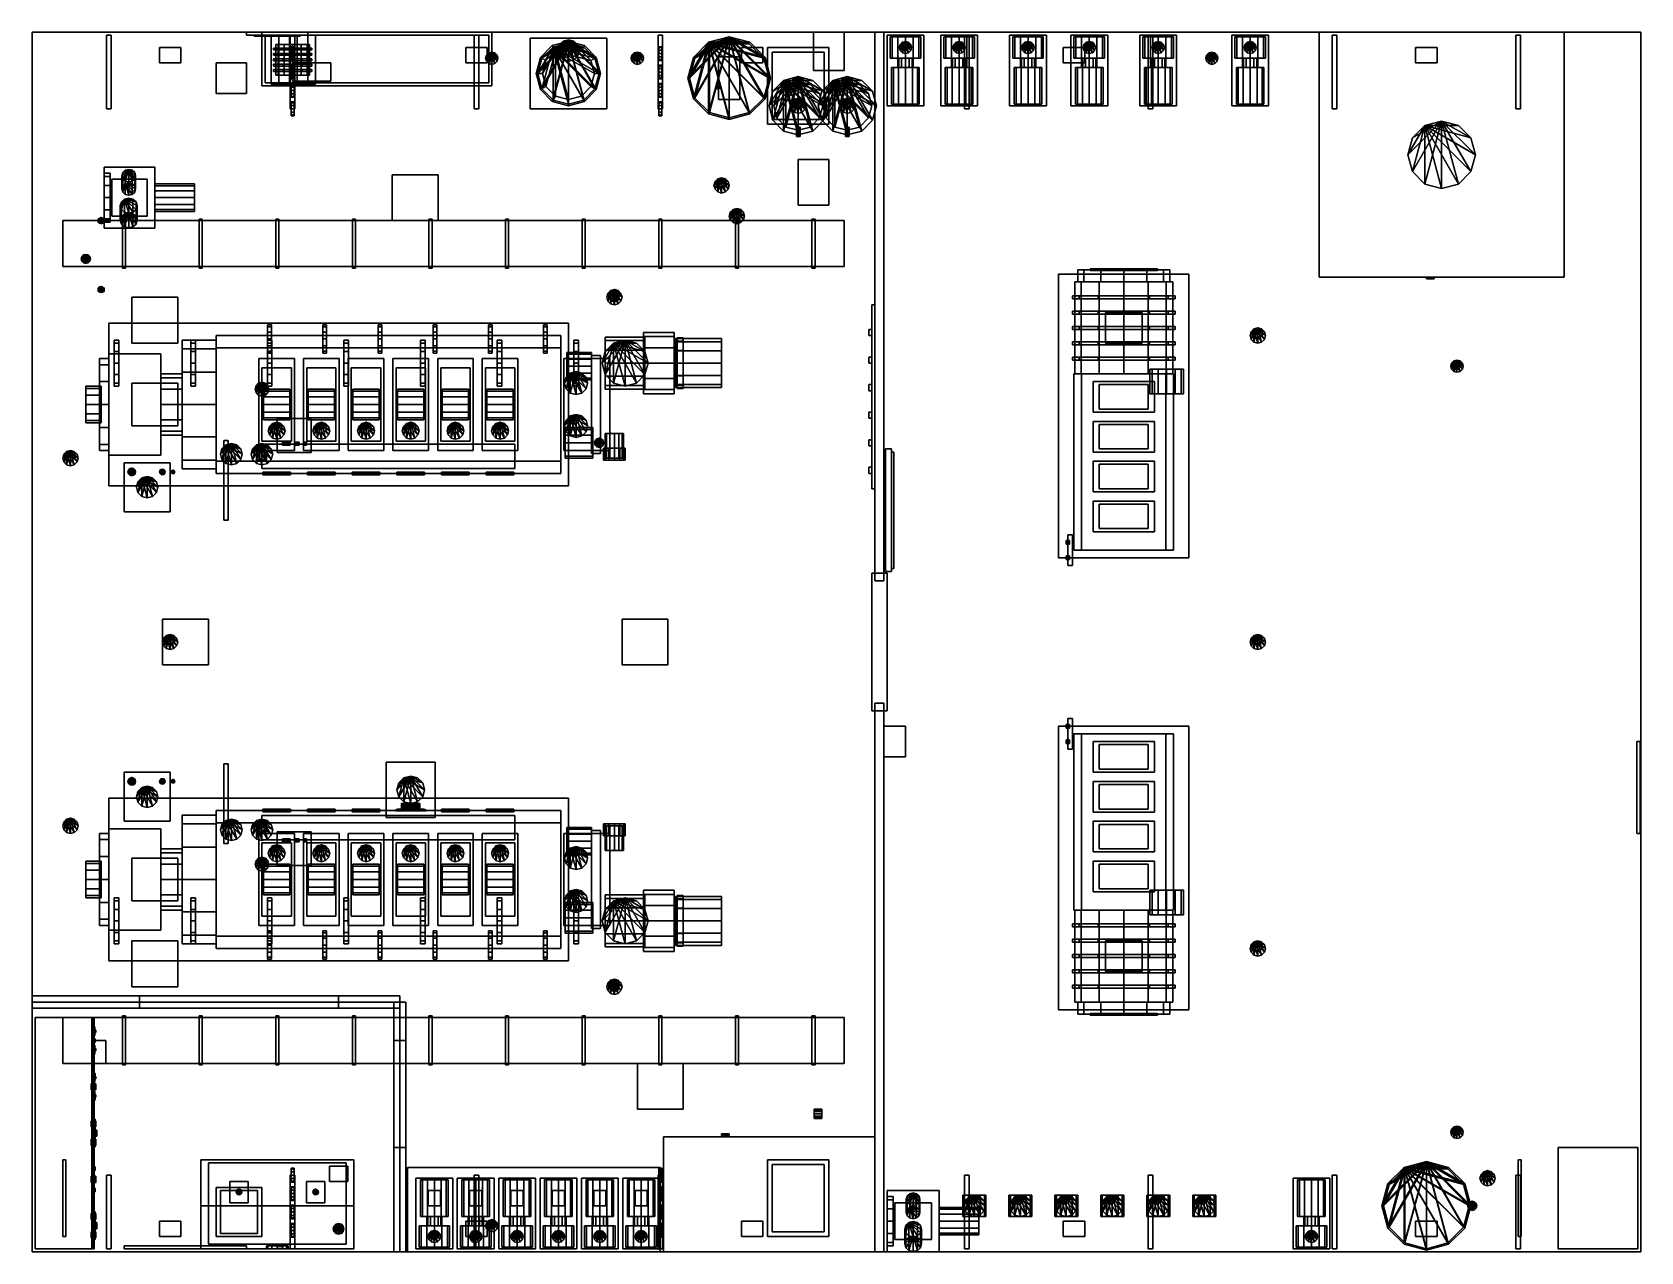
# Model space of a CAD drawing. Header units: millimetres. Extents: x 8500 to 19000, y -3980 to 3980.
import ezdxf

# ---------------------------------------------------------------- set-up
doc = ezdxf.new("R2010")
doc.units = ezdxf.units.MM

msp = doc.modelspace()

# ---------------------------------------------------------------- linework, layer by layer
for points in [[(8500, -3980, 840), (19000, -3980, 840), (19000, 3980, 840), (8500, 3980, 840)], [(8500, -3980, 900), (8500, 3980, 900), (19000, 3980, 900), (19000, -3980, 900)], [(19000, 3980, 840), (19000, 3980, 900), (8500, 3980, 900), (8500, 3980, 840)], [(8500, 3980, 840), (8500, 3980, 900), (8500, -3980, 900), (8500, -3980, 840)], [(8985, 3480, 2740), (9015, 3480, 2740), (9015, 3960, 2740), (8985, 3960, 2740)], [(8985, 3480, 2770), (8985, 3960, 2770), (9015, 3960, 2770), (9015, 3480, 2770)], [(9015, 3960, 2740), (9015, 3960, 2770), (8985, 3960, 2770), (8985, 3960, 2740)], [(8985, 3960, 2740), (8985, 3960, 2770), (8985, 3480, 2770), (8985, 3480, 2740)], [(9015, 3480, 2740), (9015, 3480, 2770), (9015, 3960, 2770), (9015, 3960, 2740)], [(9900, 3960, 2300), (10300, 3960, 2300), (10300, 3980, 2300), (9900, 3980, 2300)], [(9900, 3960, 2600), (9900, 3980, 2600), (10300, 3980, 2600), (10300, 3960, 2600)], [(10300, 3980, 2300), (10300, 3980, 2600), (9900, 3980, 2600), (9900, 3980, 2300)], [(9900, 3980, 2300), (9900, 3980, 2600), (9900, 3960, 2600), (9900, 3960, 2300)], [(9900, 3960, 2300), (9900, 3960, 2600), (10300, 3960, 2600), (10300, 3960, 2300)], [(9950, 3955, 2420), (10250, 3955, 2420), (10250, 3960, 2420), (9950, 3960, 2420)], [(9950, 3955, 2480), (9950, 3960, 2480), (10250, 3960, 2480), (10250, 3955, 2480)], [(10250, 3960, 2420), (10250, 3960, 2480), (9950, 3960, 2480), (9950, 3960, 2420)], [(9950, 3960, 2420), (9950, 3960, 2480), (9950, 3955, 2480), (9950, 3955, 2420)], [(9950, 3955, 2420), (9950, 3955, 2480), (10250, 3955, 2480), (10250, 3955, 2420)], [(10000, 3630, 1700), (11500, 3630, 1700), (11500, 3980, 1700), (10000, 3980, 1700)], [(10000, 3630, 1800), (10000, 3980, 1800), (11500, 3980, 1800), (11500, 3630, 1800)], [(11500, 3980, 1700), (11500, 3980, 1800), (10000, 3980, 1800), (10000, 3980, 1700)], [(10000, 3980, 1700), (10000, 3980, 1800), (10000, 3630, 1800), (10000, 3630, 1700)], [(10020, 3650, 1200), (11480, 3650, 1200), (11480, 3960, 1200), (10020, 3960, 1200)], [(10020, 3650, 1230), (10020, 3960, 1230), (11480, 3960, 1230), (11480, 3650, 1230)], [(11480, 3960, 1200), (11480, 3960, 1230), (10020, 3960, 1230), (10020, 3960, 1200)], [(10020, 3960, 1200), (10020, 3960, 1230), (10020, 3650, 1230), (10020, 3650, 1200)], [(10030, 3955, 2400), (10170, 3955, 2400), (10170, 3960, 2400), (10030, 3960, 2400)], [(10030, 3955, 2500), (10030, 3960, 2500), (10170, 3960, 2500), (10170, 3955, 2500)], [(10170, 3960, 2400), (10170, 3960, 2500), (10030, 3960, 2500), (10030, 3960, 2400)], [(10030, 3960, 2400), (10030, 3960, 2500), (10030, 3955, 2500), (10030, 3955, 2400)], [(10030, 3955, 2400), (10030, 3955, 2500), (10170, 3955, 2500), (10170, 3955, 2400)], [(10060, 3640, 1000), (10110, 3640, 1000), (10110, 3960, 1000), (10060, 3960, 1000)], [(10060, 3640, 1020), (10060, 3960, 1020), (10110, 3960, 1020), (10110, 3640, 1020)], [(10110, 3960, 1000), (10110, 3960, 1020), (10060, 3960, 1020), (10060, 3960, 1000)], [(10060, 3960, 1000), (10060, 3960, 1020), (10060, 3640, 1020), (10060, 3640, 1000)], [(10060, 3640, 900), (10350, 3640, 900), (10350, 3960, 900), (10060, 3960, 900)], [(10060, 3640, 1000), (10060, 3960, 1000), (10350, 3960, 1000), (10350, 3640, 1000)], [(10350, 3960, 900), (10350, 3960, 1000), (10060, 3960, 1000), (10060, 3960, 900)], [(10060, 3960, 900), (10060, 3960, 1000), (10060, 3640, 1000), (10060, 3640, 900)], [(10145, 3900, 1225), (10105, 3900, 1185), (10090, 3900, 1130)], [(10145, 3900, 1225), (10090, 3900, 1130), (10105, 3900, 1075)], [(10105, 3900, 1075), (10090, 3900, 1130), (10090, 3700, 1130), (10105, 3700, 1075)], [(10090, 3900, 1130), (10105, 3900, 1185), (10105, 3700, 1185), (10090, 3700, 1130)], [(10145, 3900, 1225), (10105, 3900, 1075), (10145, 3900, 1035)], [(10145, 3900, 1035), (10105, 3900, 1075), (10105, 3700, 1075), (10145, 3700, 1035)], [(10105, 3900, 1185), (10145, 3900, 1225), (10145, 3700, 1225), (10105, 3700, 1185)], [(10110, 3640, 1000), (10110, 3640, 1020), (10110, 3960, 1020), (10110, 3960, 1000)], [(10145, 3900, 1225), (10145, 3900, 1035), (10200, 3900, 1020)], [(10145, 3900, 1225), (10200, 3900, 1020), (10255, 3900, 1035)], [(10145, 3900, 1225), (10255, 3900, 1035), (10295, 3900, 1075)], [(10145, 3900, 1225), (10295, 3900, 1075), (10310, 3900, 1130)], [(10145, 3900, 1225), (10310, 3900, 1130), (10295, 3900, 1185)], [(10145, 3900, 1225), (10295, 3900, 1185), (10255, 3900, 1225)], [(10145, 3900, 1225), (10255, 3900, 1225), (10200, 3900, 1240)], [(10200, 3900, 1020), (10145, 3900, 1035), (10145, 3700, 1035), (10200, 3700, 1020)], [(10145, 3900, 1225), (10200, 3900, 1240), (10200, 3700, 1240), (10145, 3700, 1225)], [(10170, 3955, 2400), (10170, 3955, 2500), (10170, 3960, 2500), (10170, 3960, 2400)], [(10180, 3640, 1000), (10230, 3640, 1000), (10230, 3960, 1000), (10180, 3960, 1000)], [(10180, 3640, 1020), (10180, 3960, 1020), (10230, 3960, 1020), (10230, 3640, 1020)], [(10230, 3960, 1000), (10230, 3960, 1020), (10180, 3960, 1020), (10180, 3960, 1000)], [(10180, 3960, 1000), (10180, 3960, 1020), (10180, 3640, 1020), (10180, 3640, 1000)], [(10185, 3480, 2740), (10215, 3480, 2740), (10215, 3960, 2740), (10185, 3960, 2740)], [(10185, 3480, 2770), (10185, 3960, 2770), (10215, 3960, 2770), (10215, 3480, 2770)], [(10215, 3960, 2740), (10215, 3960, 2770), (10185, 3960, 2770), (10185, 3960, 2740)], [(10185, 3960, 2740), (10185, 3960, 2770), (10185, 3480, 2770), (10185, 3480, 2740)], [(10190, 3879, 2722), (10190, 3879, 2678), (10190, 3885, 2700)], [(10190, 3885, 2700), (10190, 3879, 2678), (10210, 3879, 2678), (10210, 3885, 2700)], [(10190, 3879, 2722), (10190, 3885, 2700), (10210, 3885, 2700), (10210, 3879, 2722)], [(10200, 3900, 1240), (10255, 3900, 1225), (10255, 3700, 1225), (10200, 3700, 1240)], [(10255, 3900, 1035), (10200, 3900, 1020), (10200, 3700, 1020), (10255, 3700, 1035)], [(10210, 3885, 2700), (10210, 3879, 2678), (10210, 3862, 2661)], [(10210, 3885, 2700), (10210, 3862, 2661), (10210, 3840, 2655)], [(10210, 3885, 2700), (10210, 3840, 2655), (10210, 3818, 2661)], [(10210, 3885, 2700), (10210, 3818, 2661), (10210, 3801, 2678)], [(10210, 3885, 2700), (10210, 3801, 2678), (10210, 3795, 2700)], [(10210, 3885, 2700), (10210, 3795, 2700), (10210, 3801, 2722)], [(10210, 3885, 2700), (10210, 3801, 2722), (10210, 3818, 2739)], [(10210, 3885, 2700), (10210, 3818, 2739), (10210, 3840, 2745)], [(10210, 3885, 2700), (10210, 3840, 2745), (10210, 3862, 2739)], [(10210, 3885, 2700), (10210, 3862, 2739), (10210, 3879, 2722)], [(10215, 3480, 2740), (10215, 3480, 2770), (10215, 3960, 2770), (10215, 3960, 2740)], [(10230, 3640, 1000), (10230, 3640, 1020), (10230, 3960, 1020), (10230, 3960, 1000)], [(10250, 3955, 2420), (10250, 3955, 2480), (10250, 3960, 2480), (10250, 3960, 2420)], [(10255, 3900, 1225), (10295, 3900, 1185), (10295, 3700, 1185), (10255, 3700, 1225)], [(10295, 3900, 1075), (10255, 3900, 1035), (10255, 3700, 1035), (10295, 3700, 1075)], [(10295, 3900, 1185), (10310, 3900, 1130), (10310, 3700, 1130), (10295, 3700, 1185)], [(10310, 3900, 1130), (10295, 3900, 1075), (10295, 3700, 1075), (10310, 3700, 1130)], [(10300, 3960, 2300), (10300, 3960, 2600), (10300, 3980, 2600), (10300, 3980, 2300)], [(10300, 3640, 1000), (10350, 3640, 1000), (10350, 3960, 1000), (10300, 3960, 1000)], [(10300, 3640, 1020), (10300, 3960, 1020), (10350, 3960, 1020), (10350, 3640, 1020)], [(10350, 3960, 1000), (10350, 3960, 1020), (10300, 3960, 1020), (10300, 3960, 1000)], [(10300, 3960, 1000), (10300, 3960, 1020), (10300, 3640, 1020), (10300, 3640, 1000)], [(10350, 3640, 1000), (10350, 3640, 1020), (10350, 3960, 1020), (10350, 3960, 1000)], [(10350, 3640, 900), (10350, 3640, 1000), (10350, 3960, 1000), (10350, 3960, 900)], [(11385, 3480, 2740), (11415, 3480, 2740), (11415, 3960, 2740), (11385, 3960, 2740)], [(11385, 3480, 2770), (11385, 3960, 2770), (11415, 3960, 2770), (11415, 3480, 2770)], [(11415, 3960, 2740), (11415, 3960, 2770), (11385, 3960, 2770), (11385, 3960, 2740)], [(11385, 3960, 2740), (11385, 3960, 2770), (11385, 3480, 2770), (11385, 3480, 2740)], [(11415, 3480, 2740), (11415, 3480, 2770), (11415, 3960, 2770), (11415, 3960, 2740)], [(11480, 3650, 1200), (11480, 3650, 1230), (11480, 3960, 1230), (11480, 3960, 1200)], [(11500, 3630, 1700), (11500, 3630, 1800), (11500, 3980, 1800), (11500, 3980, 1700)], [(11750, 3480, 900), (12250, 3480, 900), (12250, 3940, 900), (11750, 3940, 900)], [(11750, 3480, 1450), (11750, 3940, 1450), (12250, 3940, 1450), (12250, 3480, 1450)], [(12250, 3940, 900), (12250, 3940, 1450), (11750, 3940, 1450), (11750, 3940, 900)], [(11750, 3940, 900), (11750, 3940, 1450), (11750, 3480, 1450), (11750, 3480, 900)], [(12000, 3920, 1890), (11818, 3605, 1890), (11790, 3710, 1890)], [(12000, 3920, 1890), (11790, 3710, 1890), (11818, 3815, 1890)], [(12000, 3910, 1750), (11827, 3610, 1750), (11800, 3710, 1750)], [(12000, 3910, 1750), (11800, 3710, 1750), (11827, 3810, 1750)], [(12000, 3920, 1890), (11895, 3528, 1890), (11818, 3605, 1890)], [(12000, 3920, 1890), (11818, 3815, 1890), (11895, 3892, 1890)], [(11853, 3795, 1750), (11915, 3857, 1750), (11895, 3892, 1890), (11818, 3815, 1890)], [(12000, 3910, 1750), (11900, 3537, 1750), (11827, 3610, 1750)], [(12000, 3910, 1750), (11827, 3810, 1750), (11900, 3883, 1750)], [(12000, 3920, 1890), (12000, 3500, 1890), (11895, 3528, 1890)], [(11915, 3857, 1750), (12000, 3880, 1750), (12000, 3920, 1890), (11895, 3892, 1890)], [(11900, 3883, 1450), (12100, 3883, 1450), (12000, 3910, 1450)], [(12000, 3910, 1750), (12000, 3510, 1750), (11900, 3537, 1750)], [(11900, 3883, 1450), (12000, 3910, 1450), (12000, 3910, 1750), (11900, 3883, 1750)], [(12000, 3930, 1350), (11939, 3825, 1350), (11930, 3860, 1350)], [(12000, 3930, 1350), (11930, 3860, 1350), (11939, 3895, 1350)], [(11965, 3921, 1050), (11939, 3895, 1050), (11930, 3860, 1050)], [(11965, 3921, 1050), (11930, 3860, 1050), (11939, 3825, 1050)], [(11930, 3860, 1050), (11939, 3895, 1050), (11939, 3895, 1350), (11930, 3860, 1350)], [(12000, 3930, 1350), (11965, 3799, 1350), (11939, 3825, 1350)], [(12000, 3930, 1350), (11939, 3895, 1350), (11965, 3921, 1350)], [(11965, 3921, 1050), (11939, 3825, 1050), (11965, 3799, 1050)], [(11939, 3895, 1050), (11965, 3921, 1050), (11965, 3921, 1350), (11939, 3895, 1350)], [(11965, 3921, 1050), (12035, 3921, 1050), (12000, 3930, 1050)], [(12000, 3930, 1350), (12000, 3790, 1350), (11965, 3799, 1350)], [(11965, 3921, 1050), (12000, 3930, 1050), (12000, 3930, 1350), (11965, 3921, 1350)], [(11965, 3921, 1050), (11965, 3799, 1050), (12000, 3790, 1050)], [(11965, 3921, 1050), (12000, 3790, 1050), (12035, 3799, 1050)], [(11965, 3921, 1050), (12035, 3799, 1050), (12061, 3825, 1050)], [(11965, 3921, 1050), (12061, 3825, 1050), (12070, 3860, 1050)], [(11965, 3921, 1050), (12070, 3860, 1050), (12061, 3895, 1050)], [(11965, 3921, 1050), (12061, 3895, 1050), (12035, 3921, 1050)], [(12000, 3930, 1350), (12035, 3921, 1350), (12061, 3895, 1350)], [(12000, 3930, 1350), (12061, 3895, 1350), (12070, 3860, 1350)], [(12000, 3930, 1350), (12070, 3860, 1350), (12061, 3825, 1350)], [(12000, 3930, 1350), (12061, 3825, 1350), (12035, 3799, 1350)], [(12000, 3930, 1350), (12035, 3799, 1350), (12000, 3790, 1350)], [(12000, 3930, 1050), (12035, 3921, 1050), (12035, 3921, 1350), (12000, 3930, 1350)], [(12000, 3920, 1890), (12105, 3892, 1890), (12182, 3815, 1890)], [(12000, 3920, 1890), (12182, 3815, 1890), (12210, 3710, 1890)], [(12000, 3920, 1890), (12210, 3710, 1890), (12182, 3605, 1890)], [(12000, 3920, 1890), (12182, 3605, 1890), (12105, 3528, 1890)], [(12000, 3920, 1890), (12105, 3528, 1890), (12000, 3500, 1890)], [(12000, 3880, 1750), (12085, 3857, 1750), (12105, 3892, 1890), (12000, 3920, 1890)], [(12000, 3910, 1750), (12100, 3883, 1750), (12173, 3810, 1750)], [(12000, 3910, 1750), (12173, 3810, 1750), (12200, 3710, 1750)], [(12000, 3910, 1750), (12200, 3710, 1750), (12173, 3610, 1750)], [(12000, 3910, 1750), (12173, 3610, 1750), (12100, 3537, 1750)], [(12000, 3910, 1750), (12100, 3537, 1750), (12000, 3510, 1750)], [(12000, 3910, 1450), (12100, 3883, 1450), (12100, 3883, 1750), (12000, 3910, 1750)], [(12035, 3921, 1050), (12061, 3895, 1050), (12061, 3895, 1350), (12035, 3921, 1350)], [(12061, 3895, 1050), (12070, 3860, 1050), (12070, 3860, 1350), (12061, 3895, 1350)], [(12085, 3857, 1750), (12147, 3795, 1750), (12182, 3815, 1890), (12105, 3892, 1890)], [(12250, 3480, 900), (12250, 3480, 1450), (12250, 3940, 1450), (12250, 3940, 900)], [(12585, 3480, 2740), (12615, 3480, 2740), (12615, 3960, 2740), (12585, 3960, 2740)], [(12585, 3480, 2770), (12585, 3960, 2770), (12615, 3960, 2770), (12615, 3480, 2770)], [(12615, 3960, 2740), (12615, 3960, 2770), (12585, 3960, 2770), (12585, 3960, 2740)], [(12585, 3960, 2740), (12585, 3960, 2770), (12585, 3480, 2770), (12585, 3480, 2740)], [(12590, 3879, 2722), (12590, 3879, 2678), (12590, 3885, 2700)], [(12590, 3885, 2700), (12590, 3879, 2678), (12610, 3879, 2678), (12610, 3885, 2700)], [(12590, 3879, 2722), (12590, 3885, 2700), (12610, 3885, 2700), (12610, 3879, 2722)], [(12610, 3885, 2700), (12610, 3879, 2678), (12610, 3862, 2661)], [(12610, 3885, 2700), (12610, 3862, 2661), (12610, 3840, 2655)], [(12610, 3885, 2700), (12610, 3840, 2655), (12610, 3818, 2661)], [(12610, 3885, 2700), (12610, 3818, 2661), (12610, 3801, 2678)], [(12610, 3885, 2700), (12610, 3801, 2678), (12610, 3795, 2700)], [(12610, 3885, 2700), (12610, 3795, 2700), (12610, 3801, 2722)], [(12610, 3885, 2700), (12610, 3801, 2722), (12610, 3818, 2739)], [(12610, 3885, 2700), (12610, 3818, 2739), (12610, 3840, 2745)], [(12610, 3885, 2700), (12610, 3840, 2745), (12610, 3862, 2739)], [(12610, 3885, 2700), (12610, 3862, 2739), (12610, 3879, 2722)], [(12615, 3480, 2740), (12615, 3480, 2770), (12615, 3960, 2770), (12615, 3960, 2740)], [(13050, 3950, 1115), (12816, 3545, 1115), (12780, 3680, 1115)], [(13050, 3950, 1115), (12780, 3680, 1115), (12816, 3815, 1115)], [(13050, 3950, 1815), (12816, 3545, 1815), (12780, 3680, 1815)], [(13050, 3950, 1815), (12780, 3680, 1815), (12816, 3815, 1815)], [(12915, 3914, 1085), (12816, 3815, 1085), (12780, 3680, 1085)], [(12915, 3914, 1085), (12780, 3680, 1085), (12816, 3545, 1085)], [(12915, 3914, 1785), (12816, 3815, 1785), (12780, 3680, 1785)], [(12915, 3914, 1785), (12780, 3680, 1785), (12816, 3545, 1785)], [(13050, 3940, 1850), (12825, 3550, 1850), (12790, 3680, 1850)], [(13050, 3940, 1850), (12790, 3680, 1850), (12825, 3810, 1850)], [(12920, 3905, 1050), (12825, 3810, 1050), (12790, 3680, 1050)], [(12920, 3905, 1050), (12790, 3680, 1050), (12825, 3550, 1050)], [(13050, 3950, 1115), (12915, 3446, 1115), (12816, 3545, 1115)], [(13050, 3950, 1115), (12816, 3815, 1115), (12915, 3914, 1115)], [(13050, 3950, 1815), (12915, 3446, 1815), (12816, 3545, 1815)], [(13050, 3950, 1815), (12816, 3815, 1815), (12915, 3914, 1815)], [(12915, 3914, 1085), (12816, 3545, 1085), (12915, 3446, 1085)], [(12816, 3815, 1085), (12915, 3914, 1085), (12915, 3914, 1115), (12816, 3815, 1115)], [(12915, 3914, 1785), (12816, 3545, 1785), (12915, 3446, 1785)], [(12816, 3815, 1785), (12915, 3914, 1785), (12915, 3914, 1815), (12816, 3815, 1815)], [(13050, 3940, 1850), (12920, 3455, 1850), (12825, 3550, 1850)], [(13050, 3940, 1850), (12825, 3810, 1850), (12920, 3905, 1850)], [(12920, 3905, 1050), (12825, 3550, 1050), (12920, 3455, 1050)], [(12825, 3810, 1050), (12920, 3905, 1050), (12920, 3905, 1850), (12825, 3810, 1850)], [(12915, 3914, 1085), (13185, 3914, 1085), (13050, 3950, 1085)], [(13050, 3950, 1115), (13050, 3410, 1115), (12915, 3446, 1115)], [(12915, 3914, 1085), (13050, 3950, 1085), (13050, 3950, 1115), (12915, 3914, 1115)], [(12915, 3914, 1785), (13185, 3914, 1785), (13050, 3950, 1785)], [(13050, 3950, 1815), (13050, 3410, 1815), (12915, 3446, 1815)], [(12915, 3914, 1785), (13050, 3950, 1785), (13050, 3950, 1815), (12915, 3914, 1815)], [(12915, 3914, 1085), (12915, 3446, 1085), (13050, 3410, 1085)], [(12915, 3914, 1085), (13050, 3410, 1085), (13185, 3446, 1085)], [(12915, 3914, 1085), (13185, 3446, 1085), (13284, 3545, 1085)], [(12915, 3914, 1085), (13284, 3545, 1085), (13320, 3680, 1085)], [(12915, 3914, 1085), (13320, 3680, 1085), (13284, 3815, 1085)], [(12915, 3914, 1085), (13284, 3815, 1085), (13185, 3914, 1085)], [(12915, 3914, 1785), (12915, 3446, 1785), (13050, 3410, 1785)], [(12915, 3914, 1785), (13050, 3410, 1785), (13185, 3446, 1785)], [(12915, 3914, 1785), (13185, 3446, 1785), (13284, 3545, 1785)], [(12915, 3914, 1785), (13284, 3545, 1785), (13320, 3680, 1785)], [(12915, 3914, 1785), (13320, 3680, 1785), (13284, 3815, 1785)], [(12915, 3914, 1785), (13284, 3815, 1785), (13185, 3914, 1785)], [(12920, 3905, 1050), (13180, 3905, 1050), (13050, 3940, 1050)], [(13050, 3940, 1850), (13050, 3420, 1850), (12920, 3455, 1850)], [(12920, 3905, 1050), (13050, 3940, 1050), (13050, 3940, 1850), (12920, 3905, 1850)], [(12920, 3905, 1050), (12920, 3455, 1050), (13050, 3420, 1050)], [(12920, 3905, 1050), (13050, 3420, 1050), (13180, 3455, 1050)], [(12920, 3905, 1050), (13180, 3455, 1050), (13275, 3550, 1050)], [(12920, 3905, 1050), (13275, 3550, 1050), (13310, 3680, 1050)], [(12920, 3905, 1050), (13310, 3680, 1050), (13275, 3810, 1050)], [(12920, 3905, 1050), (13275, 3810, 1050), (13180, 3905, 1050)], [(13050, 3950, 1115), (13185, 3914, 1115), (13284, 3815, 1115)], [(13050, 3950, 1115), (13284, 3815, 1115), (13320, 3680, 1115)], [(13050, 3950, 1115), (13320, 3680, 1115), (13284, 3545, 1115)], [(13050, 3950, 1115), (13284, 3545, 1115), (13185, 3446, 1115)], [(13050, 3950, 1115), (13185, 3446, 1115), (13050, 3410, 1115)], [(13050, 3950, 1085), (13185, 3914, 1085), (13185, 3914, 1115), (13050, 3950, 1115)], [(13050, 3950, 1815), (13185, 3914, 1815), (13284, 3815, 1815)], [(13050, 3950, 1815), (13284, 3815, 1815), (13320, 3680, 1815)], [(13050, 3950, 1815), (13320, 3680, 1815), (13284, 3545, 1815)], [(13050, 3950, 1815), (13284, 3545, 1815), (13185, 3446, 1815)], [(13050, 3950, 1815), (13185, 3446, 1815), (13050, 3410, 1815)], [(13050, 3950, 1785), (13185, 3914, 1785), (13185, 3914, 1815), (13050, 3950, 1815)], [(13050, 3940, 1850), (13180, 3905, 1850), (13275, 3810, 1850)], [(13050, 3940, 1850), (13275, 3810, 1850), (13310, 3680, 1850)], [(13050, 3940, 1850), (13310, 3680, 1850), (13275, 3550, 1850)], [(13050, 3940, 1850), (13275, 3550, 1850), (13180, 3455, 1850)], [(13050, 3940, 1850), (13180, 3455, 1850), (13050, 3420, 1850)], [(13050, 3940, 1050), (13180, 3905, 1050), (13180, 3905, 1850), (13050, 3940, 1850)], [(13180, 3905, 1050), (13275, 3810, 1050), (13275, 3810, 1850), (13180, 3905, 1850)], [(13185, 3914, 1085), (13284, 3815, 1085), (13284, 3815, 1115), (13185, 3914, 1115)], [(13185, 3914, 1785), (13284, 3815, 1785), (13284, 3815, 1815), (13185, 3914, 1815)], [(13600, 3730, 900), (13800, 3730, 900), (13800, 3980, 900), (13600, 3980, 900)], [(13600, 3730, 1800), (13600, 3980, 1800), (13800, 3980, 1800), (13800, 3730, 1800)], [(13800, 3980, 900), (13800, 3980, 1800), (13600, 3980, 1800), (13600, 3980, 900)], [(13600, 3980, 900), (13600, 3980, 1800), (13600, 3730, 1800), (13600, 3730, 900)], [(13800, 3730, 900), (13800, 3730, 1800), (13800, 3980, 1800), (13800, 3980, 900)], [(14000, 400, 800), (14060, 400, 800), (14060, 3980, 800), (14000, 3980, 800)], [(14000, 400, 2800), (14000, 3980, 2800), (14060, 3980, 2800), (14060, 400, 2800)], [(14060, 3980, 800), (14060, 3980, 2800), (14000, 3980, 2800), (14000, 3980, 800)], [(14000, 3980, 800), (14000, 3980, 2800), (14000, 400, 2800), (14000, 400, 800)], [(14060, 400, 800), (14060, 400, 2800), (14060, 3980, 2800), (14060, 3980, 800)], [(14080, 3500, 930), (14320, 3500, 930), (14320, 3960, 930), (14080, 3960, 930)], [(14080, 3500, 1020), (14080, 3960, 1020), (14320, 3960, 1020), (14320, 3500, 1020)], [(14320, 3960, 930), (14320, 3960, 1020), (14080, 3960, 1020), (14080, 3960, 930)], [(14080, 3960, 930), (14080, 3960, 1020), (14080, 3500, 1020), (14080, 3500, 930)], [(14150, 3950, 1287), (14113, 3950, 1250), (14100, 3950, 1200)], [(14150, 3950, 1287), (14100, 3950, 1200), (14113, 3950, 1150)], [(14113, 3950, 1150), (14100, 3950, 1200), (14100, 3810, 1200), (14113, 3810, 1150)], [(14100, 3950, 1200), (14113, 3950, 1250), (14113, 3810, 1250), (14100, 3810, 1200)], [(14150, 3950, 1287), (14113, 3950, 1150), (14150, 3950, 1113)], [(14150, 3950, 1113), (14113, 3950, 1150), (14113, 3810, 1150), (14150, 3810, 1113)], [(14113, 3950, 1250), (14150, 3950, 1287), (14150, 3810, 1287), (14113, 3810, 1250)], [(14150, 3950, 1287), (14150, 3950, 1113), (14200, 3950, 1100)], [(14150, 3950, 1287), (14200, 3950, 1100), (14250, 3950, 1113)], [(14150, 3950, 1287), (14250, 3950, 1113), (14287, 3950, 1150)], [(14150, 3950, 1287), (14287, 3950, 1150), (14300, 3950, 1200)], [(14150, 3950, 1287), (14300, 3950, 1200), (14287, 3950, 1250)], [(14150, 3950, 1287), (14287, 3950, 1250), (14250, 3950, 1287)], [(14150, 3950, 1287), (14250, 3950, 1287), (14200, 3950, 1300)], [(14200, 3950, 1100), (14150, 3950, 1113), (14150, 3810, 1113), (14200, 3810, 1100)], [(14150, 3950, 1287), (14200, 3950, 1300), (14200, 3810, 1300), (14150, 3810, 1287)], [(14200, 3920, 1390), (14165, 3860, 1390), (14160, 3880, 1390)], [(14200, 3920, 1390), (14160, 3880, 1390), (14165, 3900, 1390)], [(14180, 3915, 1290), (14165, 3900, 1290), (14160, 3880, 1290)], [(14180, 3915, 1290), (14160, 3880, 1290), (14165, 3860, 1290)], [(14160, 3880, 1290), (14165, 3900, 1290), (14165, 3900, 1390), (14160, 3880, 1390)], [(14200, 3920, 1390), (14180, 3845, 1390), (14165, 3860, 1390)], [(14200, 3920, 1390), (14165, 3900, 1390), (14180, 3915, 1390)], [(14180, 3915, 1290), (14165, 3860, 1290), (14180, 3845, 1290)], [(14165, 3900, 1290), (14180, 3915, 1290), (14180, 3915, 1390), (14165, 3900, 1390)], [(14180, 3915, 1290), (14220, 3915, 1290), (14200, 3920, 1290)], [(14200, 3920, 1390), (14200, 3840, 1390), (14180, 3845, 1390)], [(14180, 3915, 1290), (14200, 3920, 1290), (14200, 3920, 1390), (14180, 3915, 1390)], [(14180, 3915, 1290), (14180, 3845, 1290), (14200, 3840, 1290)], [(14180, 3915, 1290), (14200, 3840, 1290), (14220, 3845, 1290)], [(14180, 3915, 1290), (14220, 3845, 1290), (14235, 3860, 1290)], [(14180, 3915, 1290), (14235, 3860, 1290), (14240, 3880, 1290)], [(14180, 3915, 1290), (14240, 3880, 1290), (14235, 3900, 1290)], [(14180, 3915, 1290), (14235, 3900, 1290), (14220, 3915, 1290)], [(14200, 3950, 1300), (14250, 3950, 1287), (14250, 3810, 1287), (14200, 3810, 1300)], [(14250, 3950, 1113), (14200, 3950, 1100), (14200, 3810, 1100), (14250, 3810, 1113)], [(14200, 3920, 1390), (14220, 3915, 1390), (14235, 3900, 1390)], [(14200, 3920, 1390), (14235, 3900, 1390), (14240, 3880, 1390)], [(14200, 3920, 1390), (14240, 3880, 1390), (14235, 3860, 1390)], [(14200, 3920, 1390), (14235, 3860, 1390), (14220, 3845, 1390)], [(14200, 3920, 1390), (14220, 3845, 1390), (14200, 3840, 1390)], [(14200, 3920, 1290), (14220, 3915, 1290), (14220, 3915, 1390), (14200, 3920, 1390)], [(14220, 3915, 1290), (14235, 3900, 1290), (14235, 3900, 1390), (14220, 3915, 1390)], [(14235, 3900, 1290), (14240, 3880, 1290), (14240, 3880, 1390), (14235, 3900, 1390)], [(14250, 3950, 1287), (14287, 3950, 1250), (14287, 3810, 1250), (14250, 3810, 1287)], [(14287, 3950, 1150), (14250, 3950, 1113), (14250, 3810, 1113), (14287, 3810, 1150)], [(14287, 3950, 1250), (14300, 3950, 1200), (14300, 3810, 1200), (14287, 3810, 1250)], [(14300, 3950, 1200), (14287, 3950, 1150), (14287, 3810, 1150), (14300, 3810, 1200)], [(14320, 3500, 930), (14320, 3500, 1020), (14320, 3960, 1020), (14320, 3960, 930)], [(14430, 3500, 930), (14670, 3500, 930), (14670, 3960, 930), (14430, 3960, 930)], [(14430, 3500, 1020), (14430, 3960, 1020), (14670, 3960, 1020), (14670, 3500, 1020)], [(14670, 3960, 930), (14670, 3960, 1020), (14430, 3960, 1020), (14430, 3960, 930)], [(14430, 3960, 930), (14430, 3960, 1020), (14430, 3500, 1020), (14430, 3500, 930)], [(14500, 3950, 1287), (14463, 3950, 1250), (14450, 3950, 1200)], [(14500, 3950, 1287), (14450, 3950, 1200), (14463, 3950, 1150)], [(14463, 3950, 1150), (14450, 3950, 1200), (14450, 3810, 1200), (14463, 3810, 1150)], [(14450, 3950, 1200), (14463, 3950, 1250), (14463, 3810, 1250), (14450, 3810, 1200)], [(14500, 3950, 1287), (14463, 3950, 1150), (14500, 3950, 1113)], [(14500, 3950, 1113), (14463, 3950, 1150), (14463, 3810, 1150), (14500, 3810, 1113)], [(14463, 3950, 1250), (14500, 3950, 1287), (14500, 3810, 1287), (14463, 3810, 1250)], [(14500, 3950, 1287), (14500, 3950, 1113), (14550, 3950, 1100)], [(14500, 3950, 1287), (14550, 3950, 1100), (14600, 3950, 1113)], [(14500, 3950, 1287), (14600, 3950, 1113), (14637, 3950, 1150)], [(14500, 3950, 1287), (14637, 3950, 1150), (14650, 3950, 1200)], [(14500, 3950, 1287), (14650, 3950, 1200), (14637, 3950, 1250)], [(14500, 3950, 1287), (14637, 3950, 1250), (14600, 3950, 1287)], [(14500, 3950, 1287), (14600, 3950, 1287), (14550, 3950, 1300)], [(14550, 3950, 1100), (14500, 3950, 1113), (14500, 3810, 1113), (14550, 3810, 1100)], [(14500, 3950, 1287), (14550, 3950, 1300), (14550, 3810, 1300), (14500, 3810, 1287)], [(14550, 3920, 1390), (14515, 3860, 1390), (14510, 3880, 1390)], [(14550, 3920, 1390), (14510, 3880, 1390), (14515, 3900, 1390)], [(14530, 3915, 1290), (14515, 3900, 1290), (14510, 3880, 1290)], [(14530, 3915, 1290), (14510, 3880, 1290), (14515, 3860, 1290)], [(14510, 3880, 1290), (14515, 3900, 1290), (14515, 3900, 1390), (14510, 3880, 1390)], [(14550, 3920, 1390), (14530, 3845, 1390), (14515, 3860, 1390)], [(14550, 3920, 1390), (14515, 3900, 1390), (14530, 3915, 1390)], [(14530, 3915, 1290), (14515, 3860, 1290), (14530, 3845, 1290)], [(14515, 3900, 1290), (14530, 3915, 1290), (14530, 3915, 1390), (14515, 3900, 1390)], [(14530, 3915, 1290), (14570, 3915, 1290), (14550, 3920, 1290)], [(14550, 3920, 1390), (14550, 3840, 1390), (14530, 3845, 1390)], [(14530, 3915, 1290), (14550, 3920, 1290), (14550, 3920, 1390), (14530, 3915, 1390)], [(14530, 3915, 1290), (14530, 3845, 1290), (14550, 3840, 1290)], [(14530, 3915, 1290), (14550, 3840, 1290), (14570, 3845, 1290)], [(14530, 3915, 1290), (14570, 3845, 1290), (14585, 3860, 1290)], [(14530, 3915, 1290), (14585, 3860, 1290), (14590, 3880, 1290)], [(14530, 3915, 1290), (14590, 3880, 1290), (14585, 3900, 1290)], [(14530, 3915, 1290), (14585, 3900, 1290), (14570, 3915, 1290)], [(14550, 3950, 1300), (14600, 3950, 1287), (14600, 3810, 1287), (14550, 3810, 1300)], [(14600, 3950, 1113), (14550, 3950, 1100), (14550, 3810, 1100), (14600, 3810, 1113)], [(14550, 3920, 1390), (14570, 3915, 1390), (14585, 3900, 1390)], [(14550, 3920, 1390), (14585, 3900, 1390), (14590, 3880, 1390)], [(14550, 3920, 1390), (14590, 3880, 1390), (14585, 3860, 1390)], [(14550, 3920, 1390), (14585, 3860, 1390), (14570, 3845, 1390)], [(14550, 3920, 1390), (14570, 3845, 1390), (14550, 3840, 1390)], [(14550, 3920, 1290), (14570, 3915, 1290), (14570, 3915, 1390), (14550, 3920, 1390)], [(14570, 3915, 1290), (14585, 3900, 1290), (14585, 3900, 1390), (14570, 3915, 1390)], [(14585, 3480, 2740), (14615, 3480, 2740), (14615, 3960, 2740), (14585, 3960, 2740)], [(14585, 3480, 2770), (14585, 3960, 2770), (14615, 3960, 2770), (14615, 3480, 2770)], [(14615, 3960, 2740), (14615, 3960, 2770), (14585, 3960, 2770), (14585, 3960, 2740)], [(14585, 3960, 2740), (14585, 3960, 2770), (14585, 3480, 2770), (14585, 3480, 2740)], [(14585, 3900, 1290), (14590, 3880, 1290), (14590, 3880, 1390), (14585, 3900, 1390)], [(14600, 3950, 1287), (14637, 3950, 1250), (14637, 3810, 1250), (14600, 3810, 1287)], [(14637, 3950, 1150), (14600, 3950, 1113), (14600, 3810, 1113), (14637, 3810, 1150)], [(14615, 3480, 2740), (14615, 3480, 2770), (14615, 3960, 2770), (14615, 3960, 2740)], [(14637, 3950, 1250), (14650, 3950, 1200), (14650, 3810, 1200), (14637, 3810, 1250)], [(14650, 3950, 1200), (14637, 3950, 1150), (14637, 3810, 1150), (14650, 3810, 1200)], [(14670, 3500, 930), (14670, 3500, 1020), (14670, 3960, 1020), (14670, 3960, 930)], [(14880, 3500, 930), (15120, 3500, 930), (15120, 3960, 930), (14880, 3960, 930)], [(14880, 3500, 1020), (14880, 3960, 1020), (15120, 3960, 1020), (15120, 3500, 1020)], [(15120, 3960, 930), (15120, 3960, 1020), (14880, 3960, 1020), (14880, 3960, 930)], [(14880, 3960, 930), (14880, 3960, 1020), (14880, 3500, 1020), (14880, 3500, 930)], [(14950, 3950, 1287), (14913, 3950, 1250), (14900, 3950, 1200)], [(14950, 3950, 1287), (14900, 3950, 1200), (14913, 3950, 1150)], [(14913, 3950, 1150), (14900, 3950, 1200), (14900, 3810, 1200), (14913, 3810, 1150)], [(14900, 3950, 1200), (14913, 3950, 1250), (14913, 3810, 1250), (14900, 3810, 1200)], [(14950, 3950, 1287), (14913, 3950, 1150), (14950, 3950, 1113)], [(14950, 3950, 1113), (14913, 3950, 1150), (14913, 3810, 1150), (14950, 3810, 1113)], [(14913, 3950, 1250), (14950, 3950, 1287), (14950, 3810, 1287), (14913, 3810, 1250)], [(14950, 3950, 1287), (14950, 3950, 1113), (15000, 3950, 1100)], [(14950, 3950, 1287), (15000, 3950, 1100), (15050, 3950, 1113)], [(14950, 3950, 1287), (15050, 3950, 1113), (15087, 3950, 1150)], [(14950, 3950, 1287), (15087, 3950, 1150), (15100, 3950, 1200)], [(14950, 3950, 1287), (15100, 3950, 1200), (15087, 3950, 1250)], [(14950, 3950, 1287), (15087, 3950, 1250), (15050, 3950, 1287)], [(14950, 3950, 1287), (15050, 3950, 1287), (15000, 3950, 1300)], [(15000, 3950, 1100), (14950, 3950, 1113), (14950, 3810, 1113), (15000, 3810, 1100)], [(14950, 3950, 1287), (15000, 3950, 1300), (15000, 3810, 1300), (14950, 3810, 1287)], [(15000, 3920, 1390), (14965, 3860, 1390), (14960, 3880, 1390)], [(15000, 3920, 1390), (14960, 3880, 1390), (14965, 3900, 1390)], [(14980, 3915, 1290), (14965, 3900, 1290), (14960, 3880, 1290)], [(14980, 3915, 1290), (14960, 3880, 1290), (14965, 3860, 1290)], [(14960, 3880, 1290), (14965, 3900, 1290), (14965, 3900, 1390), (14960, 3880, 1390)], [(15000, 3920, 1390), (14980, 3845, 1390), (14965, 3860, 1390)], [(15000, 3920, 1390), (14965, 3900, 1390), (14980, 3915, 1390)], [(14980, 3915, 1290), (14965, 3860, 1290), (14980, 3845, 1290)], [(14965, 3900, 1290), (14980, 3915, 1290), (14980, 3915, 1390), (14965, 3900, 1390)], [(14980, 3915, 1290), (15020, 3915, 1290), (15000, 3920, 1290)], [(15000, 3920, 1390), (15000, 3840, 1390), (14980, 3845, 1390)], [(14980, 3915, 1290), (15000, 3920, 1290), (15000, 3920, 1390), (14980, 3915, 1390)], [(14980, 3915, 1290), (14980, 3845, 1290), (15000, 3840, 1290)], [(14980, 3915, 1290), (15000, 3840, 1290), (15020, 3845, 1290)], [(14980, 3915, 1290), (15020, 3845, 1290), (15035, 3860, 1290)], [(14980, 3915, 1290), (15035, 3860, 1290), (15040, 3880, 1290)], [(14980, 3915, 1290), (15040, 3880, 1290), (15035, 3900, 1290)], [(14980, 3915, 1290), (15035, 3900, 1290), (15020, 3915, 1290)], [(15000, 3950, 1300), (15050, 3950, 1287), (15050, 3810, 1287), (15000, 3810, 1300)], [(15050, 3950, 1113), (15000, 3950, 1100), (15000, 3810, 1100), (15050, 3810, 1113)], [(15000, 3920, 1390), (15020, 3915, 1390), (15035, 3900, 1390)], [(15000, 3920, 1390), (15035, 3900, 1390), (15040, 3880, 1390)], [(15000, 3920, 1390), (15040, 3880, 1390), (15035, 3860, 1390)], [(15000, 3920, 1390), (15035, 3860, 1390), (15020, 3845, 1390)], [(15000, 3920, 1390), (15020, 3845, 1390), (15000, 3840, 1390)], [(15000, 3920, 1290), (15020, 3915, 1290), (15020, 3915, 1390), (15000, 3920, 1390)], [(15020, 3915, 1290), (15035, 3900, 1290), (15035, 3900, 1390), (15020, 3915, 1390)], [(15035, 3900, 1290), (15040, 3880, 1290), (15040, 3880, 1390), (15035, 3900, 1390)], [(15050, 3950, 1287), (15087, 3950, 1250), (15087, 3810, 1250), (15050, 3810, 1287)], [(15087, 3950, 1150), (15050, 3950, 1113), (15050, 3810, 1113), (15087, 3810, 1150)], [(15087, 3950, 1250), (15100, 3950, 1200), (15100, 3810, 1200), (15087, 3810, 1250)], [(15100, 3950, 1200), (15087, 3950, 1150), (15087, 3810, 1150), (15100, 3810, 1200)], [(15120, 3500, 930), (15120, 3500, 1020), (15120, 3960, 1020), (15120, 3960, 930)], [(15280, 3500, 930), (15520, 3500, 930), (15520, 3960, 930), (15280, 3960, 930)], [(15280, 3500, 1020), (15280, 3960, 1020), (15520, 3960, 1020), (15520, 3500, 1020)], [(15520, 3960, 930), (15520, 3960, 1020), (15280, 3960, 1020), (15280, 3960, 930)], [(15280, 3960, 930), (15280, 3960, 1020), (15280, 3500, 1020), (15280, 3500, 930)], [(15350, 3950, 1287), (15313, 3950, 1250), (15300, 3950, 1200)], [(15350, 3950, 1287), (15300, 3950, 1200), (15313, 3950, 1150)], [(15313, 3950, 1150), (15300, 3950, 1200), (15300, 3810, 1200), (15313, 3810, 1150)], [(15300, 3950, 1200), (15313, 3950, 1250), (15313, 3810, 1250), (15300, 3810, 1200)], [(15350, 3950, 1287), (15313, 3950, 1150), (15350, 3950, 1113)], [(15350, 3950, 1113), (15313, 3950, 1150), (15313, 3810, 1150), (15350, 3810, 1113)], [(15313, 3950, 1250), (15350, 3950, 1287), (15350, 3810, 1287), (15313, 3810, 1250)], [(15350, 3950, 1287), (15350, 3950, 1113), (15400, 3950, 1100)], [(15350, 3950, 1287), (15400, 3950, 1100), (15450, 3950, 1113)], [(15350, 3950, 1287), (15450, 3950, 1113), (15487, 3950, 1150)], [(15350, 3950, 1287), (15487, 3950, 1150), (15500, 3950, 1200)], [(15350, 3950, 1287), (15500, 3950, 1200), (15487, 3950, 1250)], [(15350, 3950, 1287), (15487, 3950, 1250), (15450, 3950, 1287)], [(15350, 3950, 1287), (15450, 3950, 1287), (15400, 3950, 1300)], [(15400, 3950, 1100), (15350, 3950, 1113), (15350, 3810, 1113), (15400, 3810, 1100)], [(15350, 3950, 1287), (15400, 3950, 1300), (15400, 3810, 1300), (15350, 3810, 1287)], [(15400, 3920, 1390), (15365, 3860, 1390), (15360, 3880, 1390)], [(15400, 3920, 1390), (15360, 3880, 1390), (15365, 3900, 1390)], [(15380, 3915, 1290), (15365, 3900, 1290), (15360, 3880, 1290)], [(15380, 3915, 1290), (15360, 3880, 1290), (15365, 3860, 1290)], [(15360, 3880, 1290), (15365, 3900, 1290), (15365, 3900, 1390), (15360, 3880, 1390)], [(15400, 3920, 1390), (15380, 3845, 1390), (15365, 3860, 1390)], [(15400, 3920, 1390), (15365, 3900, 1390), (15380, 3915, 1390)], [(15380, 3915, 1290), (15365, 3860, 1290), (15380, 3845, 1290)], [(15365, 3900, 1290), (15380, 3915, 1290), (15380, 3915, 1390), (15365, 3900, 1390)], [(15380, 3915, 1290), (15420, 3915, 1290), (15400, 3920, 1290)], [(15400, 3920, 1390), (15400, 3840, 1390), (15380, 3845, 1390)], [(15380, 3915, 1290), (15400, 3920, 1290), (15400, 3920, 1390), (15380, 3915, 1390)], [(15380, 3915, 1290), (15380, 3845, 1290), (15400, 3840, 1290)], [(15380, 3915, 1290), (15400, 3840, 1290), (15420, 3845, 1290)], [(15380, 3915, 1290), (15420, 3845, 1290), (15435, 3860, 1290)], [(15380, 3915, 1290), (15435, 3860, 1290), (15440, 3880, 1290)], [(15380, 3915, 1290), (15440, 3880, 1290), (15435, 3900, 1290)], [(15380, 3915, 1290), (15435, 3900, 1290), (15420, 3915, 1290)], [(15400, 3950, 1300), (15450, 3950, 1287), (15450, 3810, 1287), (15400, 3810, 1300)], [(15450, 3950, 1113), (15400, 3950, 1100), (15400, 3810, 1100), (15450, 3810, 1113)], [(15400, 3920, 1390), (15420, 3915, 1390), (15435, 3900, 1390)], [(15400, 3920, 1390), (15435, 3900, 1390), (15440, 3880, 1390)], [(15400, 3920, 1390), (15440, 3880, 1390), (15435, 3860, 1390)], [(15400, 3920, 1390), (15435, 3860, 1390), (15420, 3845, 1390)], [(15400, 3920, 1390), (15420, 3845, 1390), (15400, 3840, 1390)], [(15400, 3920, 1290), (15420, 3915, 1290), (15420, 3915, 1390), (15400, 3920, 1390)], [(15420, 3915, 1290), (15435, 3900, 1290), (15435, 3900, 1390), (15420, 3915, 1390)], [(15435, 3900, 1290), (15440, 3880, 1290), (15440, 3880, 1390), (15435, 3900, 1390)], [(15450, 3950, 1287), (15487, 3950, 1250), (15487, 3810, 1250), (15450, 3810, 1287)], [(15487, 3950, 1150), (15450, 3950, 1113), (15450, 3810, 1113), (15487, 3810, 1150)], [(15487, 3950, 1250), (15500, 3950, 1200), (15500, 3810, 1200), (15487, 3810, 1250)], [(15500, 3950, 1200), (15487, 3950, 1150), (15487, 3810, 1150), (15500, 3810, 1200)], [(15520, 3500, 930), (15520, 3500, 1020), (15520, 3960, 1020), (15520, 3960, 930)], [(15730, 3500, 930), (15970, 3500, 930), (15970, 3960, 930), (15730, 3960, 930)], [(15730, 3500, 1020), (15730, 3960, 1020), (15970, 3960, 1020), (15970, 3500, 1020)], [(15970, 3960, 930), (15970, 3960, 1020), (15730, 3960, 1020), (15730, 3960, 930)], [(15730, 3960, 930), (15730, 3960, 1020), (15730, 3500, 1020), (15730, 3500, 930)], [(15800, 3950, 1287), (15763, 3950, 1250), (15750, 3950, 1200)], [(15800, 3950, 1287), (15750, 3950, 1200), (15763, 3950, 1150)], [(15763, 3950, 1150), (15750, 3950, 1200), (15750, 3810, 1200), (15763, 3810, 1150)], [(15750, 3950, 1200), (15763, 3950, 1250), (15763, 3810, 1250), (15750, 3810, 1200)], [(15800, 3950, 1287), (15763, 3950, 1150), (15800, 3950, 1113)], [(15800, 3950, 1113), (15763, 3950, 1150), (15763, 3810, 1150), (15800, 3810, 1113)], [(15763, 3950, 1250), (15800, 3950, 1287), (15800, 3810, 1287), (15763, 3810, 1250)], [(15785, 3480, 2740), (15815, 3480, 2740), (15815, 3960, 2740), (15785, 3960, 2740)], [(15785, 3480, 2770), (15785, 3960, 2770), (15815, 3960, 2770), (15815, 3480, 2770)], [(15815, 3960, 2740), (15815, 3960, 2770), (15785, 3960, 2770), (15785, 3960, 2740)], [(15785, 3960, 2740), (15785, 3960, 2770), (15785, 3480, 2770), (15785, 3480, 2740)], [(15800, 3950, 1287), (15800, 3950, 1113), (15850, 3950, 1100)], [(15800, 3950, 1287), (15850, 3950, 1100), (15900, 3950, 1113)], [(15800, 3950, 1287), (15900, 3950, 1113), (15937, 3950, 1150)], [(15800, 3950, 1287), (15937, 3950, 1150), (15950, 3950, 1200)], [(15800, 3950, 1287), (15950, 3950, 1200), (15937, 3950, 1250)], [(15800, 3950, 1287), (15937, 3950, 1250), (15900, 3950, 1287)], [(15800, 3950, 1287), (15900, 3950, 1287), (15850, 3950, 1300)], [(15850, 3950, 1100), (15800, 3950, 1113), (15800, 3810, 1113), (15850, 3810, 1100)], [(15800, 3950, 1287), (15850, 3950, 1300), (15850, 3810, 1300), (15800, 3810, 1287)], [(15850, 3920, 1390), (15815, 3860, 1390), (15810, 3880, 1390)], [(15850, 3920, 1390), (15810, 3880, 1390), (15815, 3900, 1390)], [(15830, 3915, 1290), (15815, 3900, 1290), (15810, 3880, 1290)], [(15830, 3915, 1290), (15810, 3880, 1290), (15815, 3860, 1290)], [(15810, 3880, 1290), (15815, 3900, 1290), (15815, 3900, 1390), (15810, 3880, 1390)], [(15815, 3480, 2740), (15815, 3480, 2770), (15815, 3960, 2770), (15815, 3960, 2740)], [(15850, 3920, 1390), (15830, 3845, 1390), (15815, 3860, 1390)], [(15850, 3920, 1390), (15815, 3900, 1390), (15830, 3915, 1390)], [(15830, 3915, 1290), (15815, 3860, 1290), (15830, 3845, 1290)], [(15815, 3900, 1290), (15830, 3915, 1290), (15830, 3915, 1390), (15815, 3900, 1390)], [(15830, 3915, 1290), (15870, 3915, 1290), (15850, 3920, 1290)], [(15850, 3920, 1390), (15850, 3840, 1390), (15830, 3845, 1390)], [(15830, 3915, 1290), (15850, 3920, 1290), (15850, 3920, 1390), (15830, 3915, 1390)], [(15830, 3915, 1290), (15830, 3845, 1290), (15850, 3840, 1290)], [(15830, 3915, 1290), (15850, 3840, 1290), (15870, 3845, 1290)], [(15830, 3915, 1290), (15870, 3845, 1290), (15885, 3860, 1290)], [(15830, 3915, 1290), (15885, 3860, 1290), (15890, 3880, 1290)], [(15830, 3915, 1290), (15890, 3880, 1290), (15885, 3900, 1290)], [(15830, 3915, 1290), (15885, 3900, 1290), (15870, 3915, 1290)], [(15850, 3950, 1300), (15900, 3950, 1287), (15900, 3810, 1287), (15850, 3810, 1300)], [(15900, 3950, 1113), (15850, 3950, 1100), (15850, 3810, 1100), (15900, 3810, 1113)], [(15850, 3920, 1390), (15870, 3915, 1390), (15885, 3900, 1390)], [(15850, 3920, 1390), (15885, 3900, 1390), (15890, 3880, 1390)], [(15850, 3920, 1390), (15890, 3880, 1390), (15885, 3860, 1390)], [(15850, 3920, 1390), (15885, 3860, 1390), (15870, 3845, 1390)], [(15850, 3920, 1390), (15870, 3845, 1390), (15850, 3840, 1390)], [(15850, 3920, 1290), (15870, 3915, 1290), (15870, 3915, 1390), (15850, 3920, 1390)], [(15870, 3915, 1290), (15885, 3900, 1290), (15885, 3900, 1390), (15870, 3915, 1390)], [(15885, 3900, 1290), (15890, 3880, 1290), (15890, 3880, 1390), (15885, 3900, 1390)], [(15900, 3950, 1287), (15937, 3950, 1250), (15937, 3810, 1250), (15900, 3810, 1287)], [(15937, 3950, 1150), (15900, 3950, 1113), (15900, 3810, 1113), (15937, 3810, 1150)], [(15937, 3950, 1250), (15950, 3950, 1200), (15950, 3810, 1200), (15937, 3810, 1250)], [(15950, 3950, 1200), (15937, 3950, 1150), (15937, 3810, 1150), (15950, 3810, 1200)], [(15970, 3500, 930), (15970, 3500, 1020), (15970, 3960, 1020), (15970, 3960, 930)], [(16330, 3500, 930), (16570, 3500, 930), (16570, 3960, 930), (16330, 3960, 930)], [(16330, 3500, 1020), (16330, 3960, 1020), (16570, 3960, 1020), (16570, 3500, 1020)], [(16570, 3960, 930), (16570, 3960, 1020), (16330, 3960, 1020), (16330, 3960, 930)], [(16330, 3960, 930), (16330, 3960, 1020), (16330, 3500, 1020), (16330, 3500, 930)], [(16400, 3950, 1287), (16363, 3950, 1250), (16350, 3950, 1200)], [(16400, 3950, 1287), (16350, 3950, 1200), (16363, 3950, 1150)], [(16363, 3950, 1150), (16350, 3950, 1200), (16350, 3810, 1200), (16363, 3810, 1150)], [(16350, 3950, 1200), (16363, 3950, 1250), (16363, 3810, 1250), (16350, 3810, 1200)], [(16400, 3950, 1287), (16363, 3950, 1150), (16400, 3950, 1113)], [(16400, 3950, 1113), (16363, 3950, 1150), (16363, 3810, 1150), (16400, 3810, 1113)], [(16363, 3950, 1250), (16400, 3950, 1287), (16400, 3810, 1287), (16363, 3810, 1250)], [(16400, 3950, 1287), (16400, 3950, 1113), (16450, 3950, 1100)], [(16400, 3950, 1287), (16450, 3950, 1100), (16500, 3950, 1113)], [(16400, 3950, 1287), (16500, 3950, 1113), (16537, 3950, 1150)], [(16400, 3950, 1287), (16537, 3950, 1150), (16550, 3950, 1200)], [(16400, 3950, 1287), (16550, 3950, 1200), (16537, 3950, 1250)], [(16400, 3950, 1287), (16537, 3950, 1250), (16500, 3950, 1287)], [(16400, 3950, 1287), (16500, 3950, 1287), (16450, 3950, 1300)], [(16450, 3950, 1100), (16400, 3950, 1113), (16400, 3810, 1113), (16450, 3810, 1100)], [(16400, 3950, 1287), (16450, 3950, 1300), (16450, 3810, 1300), (16400, 3810, 1287)], [(16450, 3920, 1390), (16415, 3860, 1390), (16410, 3880, 1390)], [(16450, 3920, 1390), (16410, 3880, 1390), (16415, 3900, 1390)], [(16430, 3915, 1290), (16415, 3900, 1290), (16410, 3880, 1290)], [(16430, 3915, 1290), (16410, 3880, 1290), (16415, 3860, 1290)], [(16410, 3880, 1290), (16415, 3900, 1290), (16415, 3900, 1390), (16410, 3880, 1390)], [(16450, 3920, 1390), (16430, 3845, 1390), (16415, 3860, 1390)], [(16450, 3920, 1390), (16415, 3900, 1390), (16430, 3915, 1390)], [(16430, 3915, 1290), (16415, 3860, 1290), (16430, 3845, 1290)], [(16415, 3900, 1290), (16430, 3915, 1290), (16430, 3915, 1390), (16415, 3900, 1390)], [(16430, 3915, 1290), (16470, 3915, 1290), (16450, 3920, 1290)], [(16450, 3920, 1390), (16450, 3840, 1390), (16430, 3845, 1390)], [(16430, 3915, 1290), (16450, 3920, 1290), (16450, 3920, 1390), (16430, 3915, 1390)], [(16430, 3915, 1290), (16430, 3845, 1290), (16450, 3840, 1290)], [(16430, 3915, 1290), (16450, 3840, 1290), (16470, 3845, 1290)], [(16430, 3915, 1290), (16470, 3845, 1290), (16485, 3860, 1290)], [(16430, 3915, 1290), (16485, 3860, 1290), (16490, 3880, 1290)], [(16430, 3915, 1290), (16490, 3880, 1290), (16485, 3900, 1290)], [(16430, 3915, 1290), (16485, 3900, 1290), (16470, 3915, 1290)], [(16450, 3950, 1300), (16500, 3950, 1287), (16500, 3810, 1287), (16450, 3810, 1300)], [(16500, 3950, 1113), (16450, 3950, 1100), (16450, 3810, 1100), (16500, 3810, 1113)], [(16450, 3920, 1390), (16470, 3915, 1390), (16485, 3900, 1390)], [(16450, 3920, 1390), (16485, 3900, 1390), (16490, 3880, 1390)], [(16450, 3920, 1390), (16490, 3880, 1390), (16485, 3860, 1390)], [(16450, 3920, 1390), (16485, 3860, 1390), (16470, 3845, 1390)], [(16450, 3920, 1390), (16470, 3845, 1390), (16450, 3840, 1390)], [(16450, 3920, 1290), (16470, 3915, 1290), (16470, 3915, 1390), (16450, 3920, 1390)], [(16470, 3915, 1290), (16485, 3900, 1290), (16485, 3900, 1390), (16470, 3915, 1390)], [(16485, 3900, 1290), (16490, 3880, 1290), (16490, 3880, 1390), (16485, 3900, 1390)], [(16500, 3950, 1287), (16537, 3950, 1250), (16537, 3810, 1250), (16500, 3810, 1287)], [(16537, 3950, 1150), (16500, 3950, 1113), (16500, 3810, 1113), (16537, 3810, 1150)], [(16537, 3950, 1250), (16550, 3950, 1200), (16550, 3810, 1200), (16537, 3810, 1250)], [(16550, 3950, 1200), (16537, 3950, 1150), (16537, 3810, 1150), (16550, 3810, 1200)], [(16570, 3500, 930), (16570, 3500, 1020), (16570, 3960, 1020), (16570, 3960, 930)], [(16900, 2380, 900), (18500, 2380, 900), (18500, 3980, 900), (16900, 3980, 900)], [(16900, 2380, 2600), (16900, 3980, 2600), (18500, 3980, 2600), (18500, 2380, 2600)], [(18500, 3980, 900), (18500, 3980, 2600), (16900, 3980, 2600), (16900, 3980, 900)], [(16900, 3980, 900), (16900, 3980, 2600), (16900, 2380, 2600), (16900, 2380, 900)], [(16985, 3480, 2740), (17015, 3480, 2740), (17015, 3960, 2740), (16985, 3960, 2740)], [(16985, 3480, 2770), (16985, 3960, 2770), (17015, 3960, 2770), (17015, 3480, 2770)], [(17015, 3960, 2740), (17015, 3960, 2770), (16985, 3960, 2770), (16985, 3960, 2740)], [(16985, 3960, 2740), (16985, 3960, 2770), (16985, 3480, 2770), (16985, 3480, 2740)], [(17015, 3480, 2740), (17015, 3480, 2770), (17015, 3960, 2770), (17015, 3960, 2740)], [(18185, 3480, 2740), (18215, 3480, 2740), (18215, 3960, 2740), (18185, 3960, 2740)], [(18185, 3480, 2770), (18185, 3960, 2770), (18215, 3960, 2770), (18215, 3480, 2770)], [(18215, 3960, 2740), (18215, 3960, 2770), (18185, 3960, 2770), (18185, 3960, 2740)], [(18185, 3960, 2740), (18185, 3960, 2770), (18185, 3480, 2770), (18185, 3480, 2740)], [(18215, 3480, 2740), (18215, 3480, 2770), (18215, 3960, 2770), (18215, 3960, 2740)], [(18500, 2380, 900), (18500, 2380, 2600), (18500, 3980, 2600), (18500, 3980, 900)], [(19000, -3980, 840), (19000, -3980, 900), (19000, 3980, 900), (19000, 3980, 840)], [(9330, 3780, 2250), (9470, 3780, 2250), (9470, 3880, 2250), (9330, 3880, 2250)], [(9330, 3780, 2450), (9330, 3880, 2450), (9470, 3880, 2450), (9470, 3780, 2450)], [(9470, 3880, 2250), (9470, 3880, 2450), (9330, 3880, 2450), (9330, 3880, 2250)], [(9330, 3880, 2250), (9330, 3880, 2450), (9330, 3780, 2450), (9330, 3780, 2250)], [(9330, 3780, 2250), (9330, 3780, 2450), (9470, 3780, 2450), (9470, 3780, 2250)], [(9470, 3780, 2250), (9470, 3780, 2450), (9470, 3880, 2450), (9470, 3880, 2250)], [(9700, 3580, 2300), (9900, 3580, 2300), (9900, 3780, 2300), (9700, 3780, 2300)], [(9700, 3580, 2500), (9700, 3780, 2500), (9900, 3780, 2500), (9900, 3580, 2500)], [(9900, 3780, 2300), (9900, 3780, 2500), (9700, 3780, 2500), (9700, 3780, 2300)], [(9700, 3780, 2300), (9700, 3780, 2500), (9700, 3580, 2500), (9700, 3580, 2300)], [(9900, 3580, 2300), (9900, 3580, 2500), (9900, 3780, 2500), (9900, 3780, 2300)], [(10138, 3876, 1238), (10092, 3876, 1192), (10075, 3876, 1130)], [(10138, 3876, 1238), (10075, 3876, 1130), (10092, 3876, 1068)], [(10092, 3876, 1068), (10075, 3876, 1130), (10075, 3864, 1130), (10092, 3864, 1068)], [(10075, 3876, 1130), (10092, 3876, 1192), (10092, 3864, 1192), (10075, 3864, 1130)], [(10200, 3864, 1255), (10092, 3864, 1068), (10075, 3864, 1130)], [(10200, 3864, 1255), (10075, 3864, 1130), (10092, 3864, 1192)], [(10138, 3841, 1238), (10092, 3841, 1192), (10075, 3841, 1130)], [(10138, 3841, 1238), (10075, 3841, 1130), (10092, 3841, 1068)], [(10092, 3841, 1068), (10075, 3841, 1130), (10075, 3829, 1130), (10092, 3829, 1068)], [(10075, 3841, 1130), (10092, 3841, 1192), (10092, 3829, 1192), (10075, 3829, 1130)], [(10200, 3829, 1255), (10092, 3829, 1068), (10075, 3829, 1130)], [(10200, 3829, 1255), (10075, 3829, 1130), (10092, 3829, 1192)], [(10138, 3806, 1238), (10092, 3806, 1192), (10075, 3806, 1130)], [(10138, 3806, 1238), (10075, 3806, 1130), (10092, 3806, 1068)], [(10092, 3806, 1068), (10075, 3806, 1130), (10075, 3794, 1130), (10092, 3794, 1068)], [(10075, 3806, 1130), (10092, 3806, 1192), (10092, 3794, 1192), (10075, 3794, 1130)], [(10200, 3794, 1255), (10092, 3794, 1068), (10075, 3794, 1130)], [(10200, 3794, 1255), (10075, 3794, 1130), (10092, 3794, 1192)], [(10138, 3876, 1238), (10092, 3876, 1068), (10138, 3876, 1022)], [(10138, 3876, 1022), (10092, 3876, 1068), (10092, 3864, 1068), (10138, 3864, 1022)], [(10092, 3876, 1192), (10138, 3876, 1238), (10138, 3864, 1238), (10092, 3864, 1192)], [(10200, 3864, 1255), (10138, 3864, 1022), (10092, 3864, 1068)], [(10200, 3864, 1255), (10092, 3864, 1192), (10138, 3864, 1238)], [(10138, 3841, 1238), (10092, 3841, 1068), (10138, 3841, 1022)], [(10138, 3841, 1022), (10092, 3841, 1068), (10092, 3829, 1068), (10138, 3829, 1022)], [(10092, 3841, 1192), (10138, 3841, 1238), (10138, 3829, 1238), (10092, 3829, 1192)], [(10200, 3829, 1255), (10138, 3829, 1022), (10092, 3829, 1068)], [(10200, 3829, 1255), (10092, 3829, 1192), (10138, 3829, 1238)], [(10138, 3806, 1238), (10092, 3806, 1068), (10138, 3806, 1022)], [(10138, 3806, 1022), (10092, 3806, 1068), (10092, 3794, 1068), (10138, 3794, 1022)], [(10092, 3806, 1192), (10138, 3806, 1238), (10138, 3794, 1238), (10092, 3794, 1192)], [(10200, 3794, 1255), (10138, 3794, 1022), (10092, 3794, 1068)], [(10200, 3794, 1255), (10092, 3794, 1192), (10138, 3794, 1238)], [(10138, 3876, 1238), (10138, 3876, 1022), (10200, 3876, 1005)], [(10138, 3876, 1238), (10200, 3876, 1005), (10262, 3876, 1022)], [(10138, 3876, 1238), (10262, 3876, 1022), (10308, 3876, 1068)], [(10138, 3876, 1238), (10308, 3876, 1068), (10325, 3876, 1130)], [(10138, 3876, 1238), (10325, 3876, 1130), (10308, 3876, 1192)], [(10138, 3876, 1238), (10308, 3876, 1192), (10262, 3876, 1238)], [(10138, 3876, 1238), (10262, 3876, 1238), (10200, 3876, 1255)], [(10200, 3876, 1005), (10138, 3876, 1022), (10138, 3864, 1022), (10200, 3864, 1005)], [(10138, 3876, 1238), (10200, 3876, 1255), (10200, 3864, 1255), (10138, 3864, 1238)], [(10200, 3864, 1255), (10200, 3864, 1005), (10138, 3864, 1022)], [(10138, 3841, 1238), (10138, 3841, 1022), (10200, 3841, 1005)], [(10138, 3841, 1238), (10200, 3841, 1005), (10262, 3841, 1022)], [(10138, 3841, 1238), (10262, 3841, 1022), (10308, 3841, 1068)], [(10138, 3841, 1238), (10308, 3841, 1068), (10325, 3841, 1130)], [(10138, 3841, 1238), (10325, 3841, 1130), (10308, 3841, 1192)], [(10138, 3841, 1238), (10308, 3841, 1192), (10262, 3841, 1238)], [(10138, 3841, 1238), (10262, 3841, 1238), (10200, 3841, 1255)], [(10200, 3841, 1005), (10138, 3841, 1022), (10138, 3829, 1022), (10200, 3829, 1005)], [(10138, 3841, 1238), (10200, 3841, 1255), (10200, 3829, 1255), (10138, 3829, 1238)], [(10200, 3829, 1255), (10200, 3829, 1005), (10138, 3829, 1022)], [(10138, 3806, 1238), (10138, 3806, 1022), (10200, 3806, 1005)], [(10138, 3806, 1238), (10200, 3806, 1005), (10262, 3806, 1022)], [(10138, 3806, 1238), (10262, 3806, 1022), (10308, 3806, 1068)], [(10138, 3806, 1238), (10308, 3806, 1068), (10325, 3806, 1130)], [(10138, 3806, 1238), (10325, 3806, 1130), (10308, 3806, 1192)], [(10138, 3806, 1238), (10308, 3806, 1192), (10262, 3806, 1238)], [(10138, 3806, 1238), (10262, 3806, 1238), (10200, 3806, 1255)], [(10200, 3806, 1005), (10138, 3806, 1022), (10138, 3794, 1022), (10200, 3794, 1005)], [(10138, 3806, 1238), (10200, 3806, 1255), (10200, 3794, 1255), (10138, 3794, 1238)], [(10200, 3794, 1255), (10200, 3794, 1005), (10138, 3794, 1022)], [(10190, 3879, 2722), (10190, 3862, 2739), (10190, 3840, 2745)], [(10190, 3879, 2722), (10190, 3840, 2745), (10190, 3818, 2739)], [(10190, 3879, 2722), (10190, 3818, 2739), (10190, 3801, 2722)], [(10190, 3879, 2722), (10190, 3801, 2722), (10190, 3795, 2700)], [(10190, 3879, 2722), (10190, 3795, 2700), (10190, 3801, 2678)], [(10190, 3879, 2722), (10190, 3801, 2678), (10190, 3818, 2661)], [(10190, 3879, 2722), (10190, 3818, 2661), (10190, 3840, 2655)], [(10190, 3879, 2722), (10190, 3840, 2655), (10190, 3862, 2661)], [(10190, 3879, 2722), (10190, 3862, 2661), (10190, 3879, 2678)], [(10190, 3879, 2678), (10190, 3862, 2661), (10210, 3862, 2661), (10210, 3879, 2678)], [(10190, 3862, 2739), (10190, 3879, 2722), (10210, 3879, 2722), (10210, 3862, 2739)], [(10190, 3862, 2661), (10190, 3840, 2655), (10210, 3840, 2655), (10210, 3862, 2661)], [(10190, 3840, 2745), (10190, 3862, 2739), (10210, 3862, 2739), (10210, 3840, 2745)], [(10190, 3840, 2655), (10190, 3818, 2661), (10210, 3818, 2661), (10210, 3840, 2655)], [(10190, 3818, 2739), (10190, 3840, 2745), (10210, 3840, 2745), (10210, 3818, 2739)], [(10190, 3818, 2661), (10190, 3801, 2678), (10210, 3801, 2678), (10210, 3818, 2661)], [(10190, 3801, 2722), (10190, 3818, 2739), (10210, 3818, 2739), (10210, 3801, 2722)], [(10190, 3801, 2678), (10190, 3795, 2700), (10210, 3795, 2700), (10210, 3801, 2678)], [(10190, 3795, 2700), (10190, 3801, 2722), (10210, 3801, 2722), (10210, 3795, 2700)], [(10200, 3876, 1255), (10262, 3876, 1238), (10262, 3864, 1238), (10200, 3864, 1255)], [(10262, 3876, 1022), (10200, 3876, 1005), (10200, 3864, 1005), (10262, 3864, 1022)], [(10200, 3864, 1255), (10262, 3864, 1238), (10308, 3864, 1192)], [(10200, 3864, 1255), (10308, 3864, 1192), (10325, 3864, 1130)], [(10200, 3864, 1255), (10325, 3864, 1130), (10308, 3864, 1068)], [(10200, 3864, 1255), (10308, 3864, 1068), (10262, 3864, 1022)], [(10200, 3864, 1255), (10262, 3864, 1022), (10200, 3864, 1005)], [(10200, 3841, 1255), (10262, 3841, 1238), (10262, 3829, 1238), (10200, 3829, 1255)], [(10262, 3841, 1022), (10200, 3841, 1005), (10200, 3829, 1005), (10262, 3829, 1022)], [(10200, 3829, 1255), (10262, 3829, 1238), (10308, 3829, 1192)], [(10200, 3829, 1255), (10308, 3829, 1192), (10325, 3829, 1130)], [(10200, 3829, 1255), (10325, 3829, 1130), (10308, 3829, 1068)], [(10200, 3829, 1255), (10308, 3829, 1068), (10262, 3829, 1022)], [(10200, 3829, 1255), (10262, 3829, 1022), (10200, 3829, 1005)], [(10200, 3806, 1255), (10262, 3806, 1238), (10262, 3794, 1238), (10200, 3794, 1255)], [(10262, 3806, 1022), (10200, 3806, 1005), (10200, 3794, 1005), (10262, 3794, 1022)], [(10200, 3794, 1255), (10262, 3794, 1238), (10308, 3794, 1192)], [(10200, 3794, 1255), (10308, 3794, 1192), (10325, 3794, 1130)], [(10200, 3794, 1255), (10325, 3794, 1130), (10308, 3794, 1068)], [(10200, 3794, 1255), (10308, 3794, 1068), (10262, 3794, 1022)], [(10200, 3794, 1255), (10262, 3794, 1022), (10200, 3794, 1005)], [(10200, 3660, 1800), (10450, 3660, 1800), (10450, 3780, 1800), (10200, 3780, 1800)], [(10200, 3660, 1950), (10200, 3780, 1950), (10450, 3780, 1950), (10450, 3660, 1950)], [(10450, 3780, 1800), (10450, 3780, 1950), (10200, 3780, 1950), (10200, 3780, 1800)], [(10200, 3780, 1800), (10200, 3780, 1950), (10200, 3660, 1950), (10200, 3660, 1800)], [(10262, 3876, 1238), (10308, 3876, 1192), (10308, 3864, 1192), (10262, 3864, 1238)], [(10308, 3876, 1068), (10262, 3876, 1022), (10262, 3864, 1022), (10308, 3864, 1068)], [(10262, 3841, 1238), (10308, 3841, 1192), (10308, 3829, 1192), (10262, 3829, 1238)], [(10308, 3841, 1068), (10262, 3841, 1022), (10262, 3829, 1022), (10308, 3829, 1068)], [(10262, 3806, 1238), (10308, 3806, 1192), (10308, 3794, 1192), (10262, 3794, 1238)], [(10308, 3806, 1068), (10262, 3806, 1022), (10262, 3794, 1022), (10308, 3794, 1068)], [(10308, 3876, 1192), (10325, 3876, 1130), (10325, 3864, 1130), (10308, 3864, 1192)], [(10325, 3876, 1130), (10308, 3876, 1068), (10308, 3864, 1068), (10325, 3864, 1130)], [(10308, 3841, 1192), (10325, 3841, 1130), (10325, 3829, 1130), (10308, 3829, 1192)], [(10325, 3841, 1130), (10308, 3841, 1068), (10308, 3829, 1068), (10325, 3829, 1130)], [(10308, 3806, 1192), (10325, 3806, 1130), (10325, 3794, 1130), (10308, 3794, 1192)], [(10325, 3806, 1130), (10308, 3806, 1068), (10308, 3794, 1068), (10325, 3794, 1130)], [(10450, 3660, 1800), (10450, 3660, 1950), (10450, 3780, 1950), (10450, 3780, 1800)], [(11330, 3780, 2250), (11470, 3780, 2250), (11470, 3880, 2250), (11330, 3880, 2250)], [(11330, 3780, 2450), (11330, 3880, 2450), (11470, 3880, 2450), (11470, 3780, 2450)], [(11470, 3880, 2250), (11470, 3880, 2450), (11330, 3880, 2450), (11330, 3880, 2250)], [(11330, 3880, 2250), (11330, 3880, 2450), (11330, 3780, 2450), (11330, 3780, 2250)], [(11330, 3780, 2250), (11330, 3780, 2450), (11470, 3780, 2450), (11470, 3780, 2250)], [(11500, 3850, 1620), (11465, 3790, 1620), (11460, 3810, 1620)], [(11500, 3850, 1620), (11460, 3810, 1620), (11465, 3830, 1620)], [(11480, 3845, 1600), (11465, 3830, 1600), (11460, 3810, 1600)], [(11480, 3845, 1600), (11460, 3810, 1600), (11465, 3790, 1600)], [(11460, 3810, 1600), (11465, 3830, 1600), (11465, 3830, 1620), (11460, 3810, 1620)], [(11465, 3790, 1600), (11460, 3810, 1600), (11460, 3810, 1620), (11465, 3790, 1620)], [(11500, 3850, 1620), (11480, 3775, 1620), (11465, 3790, 1620)], [(11500, 3850, 1620), (11465, 3830, 1620), (11480, 3845, 1620)], [(11480, 3845, 1600), (11465, 3790, 1600), (11480, 3775, 1600)], [(11465, 3830, 1600), (11480, 3845, 1600), (11480, 3845, 1620), (11465, 3830, 1620)], [(11480, 3775, 1600), (11465, 3790, 1600), (11465, 3790, 1620), (11480, 3775, 1620)], [(11470, 3780, 2250), (11470, 3780, 2450), (11470, 3880, 2450), (11470, 3880, 2250)], [(11480, 3845, 1600), (11520, 3845, 1600), (11500, 3850, 1600)], [(11500, 3850, 1620), (11500, 3770, 1620), (11480, 3775, 1620)], [(11480, 3845, 1600), (11500, 3850, 1600), (11500, 3850, 1620), (11480, 3845, 1620)], [(11480, 3845, 1600), (11480, 3775, 1600), (11500, 3770, 1600)], [(11480, 3845, 1600), (11500, 3770, 1600), (11520, 3775, 1600)], [(11480, 3845, 1600), (11520, 3775, 1600), (11535, 3790, 1600)], [(11480, 3845, 1600), (11535, 3790, 1600), (11540, 3810, 1600)], [(11480, 3845, 1600), (11540, 3810, 1600), (11535, 3830, 1600)], [(11480, 3845, 1600), (11535, 3830, 1600), (11520, 3845, 1600)], [(11500, 3850, 1620), (11520, 3845, 1620), (11535, 3830, 1620)], [(11500, 3850, 1620), (11535, 3830, 1620), (11540, 3810, 1620)], [(11500, 3850, 1620), (11540, 3810, 1620), (11535, 3790, 1620)], [(11500, 3850, 1620), (11535, 3790, 1620), (11520, 3775, 1620)], [(11500, 3850, 1620), (11520, 3775, 1620), (11500, 3770, 1620)], [(11500, 3850, 1600), (11520, 3845, 1600), (11520, 3845, 1620), (11500, 3850, 1620)], [(11520, 3845, 1600), (11535, 3830, 1600), (11535, 3830, 1620), (11520, 3845, 1620)], [(11535, 3790, 1600), (11520, 3775, 1600), (11520, 3775, 1620), (11535, 3790, 1620)], [(11535, 3830, 1600), (11540, 3810, 1600), (11540, 3810, 1620), (11535, 3830, 1620)], [(11540, 3810, 1600), (11535, 3790, 1600), (11535, 3790, 1620), (11540, 3810, 1620)], [(11830, 3710, 1750), (11853, 3795, 1750), (11818, 3815, 1890), (11790, 3710, 1890)], [(11900, 3883, 1450), (11827, 3810, 1450), (11800, 3710, 1450)], [(11900, 3883, 1450), (11800, 3710, 1450), (11827, 3610, 1450)], [(11800, 3710, 1450), (11827, 3810, 1450), (11827, 3810, 1750), (11800, 3710, 1750)], [(11900, 3883, 1450), (11827, 3610, 1450), (11900, 3537, 1450)], [(11827, 3810, 1450), (11900, 3883, 1450), (11900, 3883, 1750), (11827, 3810, 1750)], [(11915, 3857, 1750), (11853, 3795, 1750), (11830, 3710, 1750)], [(11915, 3857, 1750), (11830, 3710, 1750), (11853, 3625, 1750)], [(11915, 3857, 1750), (11853, 3625, 1750), (11915, 3563, 1750)], [(11900, 3883, 1450), (11900, 3537, 1450), (12000, 3510, 1450)], [(11900, 3883, 1450), (12000, 3510, 1450), (12100, 3537, 1450)], [(11900, 3883, 1450), (12100, 3537, 1450), (12173, 3610, 1450)], [(11900, 3883, 1450), (12173, 3610, 1450), (12200, 3710, 1450)], [(11900, 3883, 1450), (12200, 3710, 1450), (12173, 3810, 1450)], [(11900, 3883, 1450), (12173, 3810, 1450), (12100, 3883, 1450)], [(11915, 3857, 1750), (12085, 3857, 1750), (12000, 3880, 1750)], [(11915, 3857, 1750), (11915, 3563, 1750), (12000, 3540, 1750)], [(11915, 3857, 1750), (12000, 3540, 1750), (12085, 3563, 1750)], [(11915, 3857, 1750), (12085, 3563, 1750), (12147, 3625, 1750)], [(11915, 3857, 1750), (12147, 3625, 1750), (12170, 3710, 1750)], [(11915, 3857, 1750), (12170, 3710, 1750), (12147, 3795, 1750)], [(11915, 3857, 1750), (12147, 3795, 1750), (12085, 3857, 1750)], [(11939, 3825, 1050), (11930, 3860, 1050), (11930, 3860, 1350), (11939, 3825, 1350)], [(11965, 3799, 1050), (11939, 3825, 1050), (11939, 3825, 1350), (11965, 3799, 1350)], [(12000, 3790, 1050), (11965, 3799, 1050), (11965, 3799, 1350), (12000, 3790, 1350)], [(12035, 3799, 1050), (12000, 3790, 1050), (12000, 3790, 1350), (12035, 3799, 1350)], [(12061, 3825, 1050), (12035, 3799, 1050), (12035, 3799, 1350), (12061, 3825, 1350)], [(12070, 3860, 1050), (12061, 3825, 1050), (12061, 3825, 1350), (12070, 3860, 1350)], [(12100, 3883, 1450), (12173, 3810, 1450), (12173, 3810, 1750), (12100, 3883, 1750)], [(12147, 3795, 1750), (12170, 3710, 1750), (12210, 3710, 1890), (12182, 3815, 1890)], [(12173, 3810, 1450), (12200, 3710, 1450), (12200, 3710, 1750), (12173, 3810, 1750)], [(12450, 3850, 1620), (12415, 3790, 1620), (12410, 3810, 1620)], [(12450, 3850, 1620), (12410, 3810, 1620), (12415, 3830, 1620)], [(12430, 3845, 1600), (12415, 3830, 1600), (12410, 3810, 1600)], [(12430, 3845, 1600), (12410, 3810, 1600), (12415, 3790, 1600)], [(12410, 3810, 1600), (12415, 3830, 1600), (12415, 3830, 1620), (12410, 3810, 1620)], [(12415, 3790, 1600), (12410, 3810, 1600), (12410, 3810, 1620), (12415, 3790, 1620)], [(12450, 3850, 1620), (12430, 3775, 1620), (12415, 3790, 1620)], [(12450, 3850, 1620), (12415, 3830, 1620), (12430, 3845, 1620)], [(12430, 3845, 1600), (12415, 3790, 1600), (12430, 3775, 1600)], [(12415, 3830, 1600), (12430, 3845, 1600), (12430, 3845, 1620), (12415, 3830, 1620)], [(12430, 3775, 1600), (12415, 3790, 1600), (12415, 3790, 1620), (12430, 3775, 1620)], [(12430, 3845, 1600), (12470, 3845, 1600), (12450, 3850, 1600)], [(12450, 3850, 1620), (12450, 3770, 1620), (12430, 3775, 1620)], [(12430, 3845, 1600), (12450, 3850, 1600), (12450, 3850, 1620), (12430, 3845, 1620)], [(12430, 3845, 1600), (12430, 3775, 1600), (12450, 3770, 1600)], [(12430, 3845, 1600), (12450, 3770, 1600), (12470, 3775, 1600)], [(12430, 3845, 1600), (12470, 3775, 1600), (12485, 3790, 1600)], [(12430, 3845, 1600), (12485, 3790, 1600), (12490, 3810, 1600)], [(12430, 3845, 1600), (12490, 3810, 1600), (12485, 3830, 1600)], [(12430, 3845, 1600), (12485, 3830, 1600), (12470, 3845, 1600)], [(12450, 3850, 1620), (12470, 3845, 1620), (12485, 3830, 1620)], [(12450, 3850, 1620), (12485, 3830, 1620), (12490, 3810, 1620)], [(12450, 3850, 1620), (12490, 3810, 1620), (12485, 3790, 1620)], [(12450, 3850, 1620), (12485, 3790, 1620), (12470, 3775, 1620)], [(12450, 3850, 1620), (12470, 3775, 1620), (12450, 3770, 1620)], [(12450, 3850, 1600), (12470, 3845, 1600), (12470, 3845, 1620), (12450, 3850, 1620)], [(12470, 3845, 1600), (12485, 3830, 1600), (12485, 3830, 1620), (12470, 3845, 1620)], [(12485, 3790, 1600), (12470, 3775, 1600), (12470, 3775, 1620), (12485, 3790, 1620)], [(12485, 3830, 1600), (12490, 3810, 1600), (12490, 3810, 1620), (12485, 3830, 1620)], [(12490, 3810, 1600), (12485, 3790, 1600), (12485, 3790, 1620), (12490, 3810, 1620)], [(12590, 3879, 2722), (12590, 3862, 2739), (12590, 3840, 2745)], [(12590, 3879, 2722), (12590, 3840, 2745), (12590, 3818, 2739)], [(12590, 3879, 2722), (12590, 3818, 2739), (12590, 3801, 2722)], [(12590, 3879, 2722), (12590, 3801, 2722), (12590, 3795, 2700)], [(12590, 3879, 2722), (12590, 3795, 2700), (12590, 3801, 2678)], [(12590, 3879, 2722), (12590, 3801, 2678), (12590, 3818, 2661)], [(12590, 3879, 2722), (12590, 3818, 2661), (12590, 3840, 2655)], [(12590, 3879, 2722), (12590, 3840, 2655), (12590, 3862, 2661)], [(12590, 3879, 2722), (12590, 3862, 2661), (12590, 3879, 2678)], [(12590, 3879, 2678), (12590, 3862, 2661), (12610, 3862, 2661), (12610, 3879, 2678)], [(12590, 3862, 2739), (12590, 3879, 2722), (12610, 3879, 2722), (12610, 3862, 2739)], [(12590, 3862, 2661), (12590, 3840, 2655), (12610, 3840, 2655), (12610, 3862, 2661)], [(12590, 3840, 2745), (12590, 3862, 2739), (12610, 3862, 2739), (12610, 3840, 2745)], [(12590, 3840, 2655), (12590, 3818, 2661), (12610, 3818, 2661), (12610, 3840, 2655)], [(12590, 3818, 2739), (12590, 3840, 2745), (12610, 3840, 2745), (12610, 3818, 2739)], [(12590, 3818, 2661), (12590, 3801, 2678), (12610, 3801, 2678), (12610, 3818, 2661)], [(12590, 3801, 2722), (12590, 3818, 2739), (12610, 3818, 2739), (12610, 3801, 2722)], [(12590, 3801, 2678), (12590, 3795, 2700), (12610, 3795, 2700), (12610, 3801, 2678)], [(12590, 3795, 2700), (12590, 3801, 2722), (12610, 3801, 2722), (12610, 3795, 2700)], [(12780, 3680, 1085), (12816, 3815, 1085), (12816, 3815, 1115), (12780, 3680, 1115)], [(12780, 3680, 1785), (12816, 3815, 1785), (12816, 3815, 1815), (12780, 3680, 1815)], [(12790, 3680, 1050), (12825, 3810, 1050), (12825, 3810, 1850), (12790, 3680, 1850)], [(12980, 3540, 1880), (13120, 3540, 1880), (13120, 3820, 1880), (12980, 3820, 1880)], [(12980, 3540, 2020), (12980, 3820, 2020), (13120, 3820, 2020), (13120, 3540, 2020)], [(13120, 3820, 1880), (13120, 3820, 2020), (12980, 3820, 2020), (12980, 3820, 1880)], [(12980, 3820, 1880), (12980, 3820, 2020), (12980, 3540, 2020), (12980, 3540, 1880)], [(13120, 3540, 1880), (13120, 3540, 2020), (13120, 3820, 2020), (13120, 3820, 1880)], [(13130, 3780, 2250), (13270, 3780, 2250), (13270, 3880, 2250), (13130, 3880, 2250)], [(13130, 3780, 2450), (13130, 3880, 2450), (13270, 3880, 2450), (13270, 3780, 2450)], [(13270, 3880, 2250), (13270, 3880, 2450), (13130, 3880, 2450), (13130, 3880, 2250)], [(13130, 3880, 2250), (13130, 3880, 2450), (13130, 3780, 2450), (13130, 3780, 2250)], [(13130, 3780, 2250), (13130, 3780, 2450), (13270, 3780, 2450), (13270, 3780, 2250)], [(13270, 3780, 2250), (13270, 3780, 2450), (13270, 3880, 2450), (13270, 3880, 2250)], [(13275, 3810, 1050), (13310, 3680, 1050), (13310, 3680, 1850), (13275, 3810, 1850)], [(13284, 3815, 1085), (13320, 3680, 1085), (13320, 3680, 1115), (13284, 3815, 1115)], [(13284, 3815, 1785), (13320, 3680, 1785), (13320, 3680, 1815), (13284, 3815, 1815)], [(13300, 3380, 904), (13700, 3380, 904), (13700, 3880, 904), (13300, 3880, 904)], [(13300, 3380, 912), (13300, 3880, 912), (13700, 3880, 912), (13700, 3380, 912)], [(13700, 3880, 904), (13700, 3880, 912), (13300, 3880, 912), (13300, 3880, 904)], [(13300, 3880, 904), (13300, 3880, 912), (13300, 3380, 912), (13300, 3380, 904)], [(13330, 3410, 912), (13670, 3410, 912), (13670, 3850, 912), (13330, 3850, 912)], [(13330, 3410, 916), (13330, 3850, 916), (13670, 3850, 916), (13670, 3410, 916)], [(13670, 3850, 912), (13670, 3850, 916), (13330, 3850, 916), (13330, 3850, 912)], [(13330, 3850, 912), (13330, 3850, 916), (13330, 3410, 916), (13330, 3410, 912)], [(13670, 3410, 912), (13670, 3410, 916), (13670, 3850, 916), (13670, 3850, 912)], [(13700, 3380, 904), (13700, 3380, 912), (13700, 3880, 912), (13700, 3880, 904)], [(14200, 3810, 1300), (14113, 3810, 1150), (14100, 3810, 1200)], [(14200, 3810, 1300), (14100, 3810, 1200), (14113, 3810, 1250)], [(14200, 3810, 1300), (14150, 3810, 1113), (14113, 3810, 1150)], [(14200, 3810, 1300), (14113, 3810, 1250), (14150, 3810, 1287)], [(14200, 3810, 1300), (14200, 3810, 1100), (14150, 3810, 1113)], [(14175, 3810, 1243), (14157, 3810, 1225), (14150, 3810, 1200)], [(14175, 3810, 1243), (14150, 3810, 1200), (14157, 3810, 1175)], [(14157, 3810, 1175), (14150, 3810, 1200), (14150, 3750, 1200), (14157, 3750, 1175)], [(14150, 3810, 1200), (14157, 3810, 1225), (14157, 3750, 1225), (14150, 3750, 1200)], [(14175, 3810, 1243), (14157, 3810, 1175), (14175, 3810, 1157)], [(14175, 3810, 1157), (14157, 3810, 1175), (14157, 3750, 1175), (14175, 3750, 1157)], [(14157, 3810, 1225), (14175, 3810, 1243), (14175, 3750, 1243), (14157, 3750, 1225)], [(14165, 3860, 1290), (14160, 3880, 1290), (14160, 3880, 1390), (14165, 3860, 1390)], [(14180, 3845, 1290), (14165, 3860, 1290), (14165, 3860, 1390), (14180, 3845, 1390)], [(14175, 3810, 1243), (14175, 3810, 1157), (14200, 3810, 1150)], [(14175, 3810, 1243), (14200, 3810, 1150), (14225, 3810, 1157)], [(14175, 3810, 1243), (14225, 3810, 1157), (14243, 3810, 1175)], [(14175, 3810, 1243), (14243, 3810, 1175), (14250, 3810, 1200)], [(14175, 3810, 1243), (14250, 3810, 1200), (14243, 3810, 1225)], [(14175, 3810, 1243), (14243, 3810, 1225), (14225, 3810, 1243)], [(14175, 3810, 1243), (14225, 3810, 1243), (14200, 3810, 1250)], [(14200, 3810, 1150), (14175, 3810, 1157), (14175, 3750, 1157), (14200, 3750, 1150)], [(14175, 3810, 1243), (14200, 3810, 1250), (14200, 3750, 1250), (14175, 3750, 1243)], [(14200, 3840, 1290), (14180, 3845, 1290), (14180, 3845, 1390), (14200, 3840, 1390)], [(14220, 3845, 1290), (14200, 3840, 1290), (14200, 3840, 1390), (14220, 3845, 1390)], [(14200, 3810, 1300), (14250, 3810, 1287), (14287, 3810, 1250)], [(14200, 3810, 1300), (14287, 3810, 1250), (14300, 3810, 1200)], [(14200, 3810, 1300), (14300, 3810, 1200), (14287, 3810, 1150)], [(14200, 3810, 1300), (14287, 3810, 1150), (14250, 3810, 1113)], [(14200, 3810, 1300), (14250, 3810, 1113), (14200, 3810, 1100)], [(14200, 3810, 1250), (14225, 3810, 1243), (14225, 3750, 1243), (14200, 3750, 1250)], [(14225, 3810, 1157), (14200, 3810, 1150), (14200, 3750, 1150), (14225, 3750, 1157)], [(14235, 3860, 1290), (14220, 3845, 1290), (14220, 3845, 1390), (14235, 3860, 1390)], [(14225, 3810, 1243), (14243, 3810, 1225), (14243, 3750, 1225), (14225, 3750, 1243)], [(14243, 3810, 1175), (14225, 3810, 1157), (14225, 3750, 1157), (14243, 3750, 1175)], [(14240, 3880, 1290), (14235, 3860, 1290), (14235, 3860, 1390), (14240, 3880, 1390)], [(14243, 3810, 1225), (14250, 3810, 1200), (14250, 3750, 1200), (14243, 3750, 1225)], [(14250, 3810, 1200), (14243, 3810, 1175), (14243, 3750, 1175), (14250, 3750, 1200)], [(14550, 3810, 1300), (14463, 3810, 1150), (14450, 3810, 1200)], [(14550, 3810, 1300), (14450, 3810, 1200), (14463, 3810, 1250)], [(14550, 3810, 1300), (14500, 3810, 1113), (14463, 3810, 1150)], [(14550, 3810, 1300), (14463, 3810, 1250), (14500, 3810, 1287)], [(14550, 3810, 1300), (14550, 3810, 1100), (14500, 3810, 1113)], [(14525, 3810, 1243), (14507, 3810, 1225), (14500, 3810, 1200)], [(14525, 3810, 1243), (14500, 3810, 1200), (14507, 3810, 1175)], [(14507, 3810, 1175), (14500, 3810, 1200), (14500, 3750, 1200), (14507, 3750, 1175)], [(14500, 3810, 1200), (14507, 3810, 1225), (14507, 3750, 1225), (14500, 3750, 1200)], [(14525, 3810, 1243), (14507, 3810, 1175), (14525, 3810, 1157)], [(14525, 3810, 1157), (14507, 3810, 1175), (14507, 3750, 1175), (14525, 3750, 1157)], [(14507, 3810, 1225), (14525, 3810, 1243), (14525, 3750, 1243), (14507, 3750, 1225)], [(14515, 3860, 1290), (14510, 3880, 1290), (14510, 3880, 1390), (14515, 3860, 1390)], [(14530, 3845, 1290), (14515, 3860, 1290), (14515, 3860, 1390), (14530, 3845, 1390)], [(14525, 3810, 1243), (14525, 3810, 1157), (14550, 3810, 1150)], [(14525, 3810, 1243), (14550, 3810, 1150), (14575, 3810, 1157)], [(14525, 3810, 1243), (14575, 3810, 1157), (14593, 3810, 1175)], [(14525, 3810, 1243), (14593, 3810, 1175), (14600, 3810, 1200)], [(14525, 3810, 1243), (14600, 3810, 1200), (14593, 3810, 1225)], [(14525, 3810, 1243), (14593, 3810, 1225), (14575, 3810, 1243)], [(14525, 3810, 1243), (14575, 3810, 1243), (14550, 3810, 1250)], [(14550, 3810, 1150), (14525, 3810, 1157), (14525, 3750, 1157), (14550, 3750, 1150)], [(14525, 3810, 1243), (14550, 3810, 1250), (14550, 3750, 1250), (14525, 3750, 1243)], [(14550, 3840, 1290), (14530, 3845, 1290), (14530, 3845, 1390), (14550, 3840, 1390)], [(14570, 3845, 1290), (14550, 3840, 1290), (14550, 3840, 1390), (14570, 3845, 1390)], [(14550, 3810, 1300), (14600, 3810, 1287), (14637, 3810, 1250)], [(14550, 3810, 1300), (14637, 3810, 1250), (14650, 3810, 1200)], [(14550, 3810, 1300), (14650, 3810, 1200), (14637, 3810, 1150)], [(14550, 3810, 1300), (14637, 3810, 1150), (14600, 3810, 1113)], [(14550, 3810, 1300), (14600, 3810, 1113), (14550, 3810, 1100)], [(14550, 3810, 1250), (14575, 3810, 1243), (14575, 3750, 1243), (14550, 3750, 1250)], [(14575, 3810, 1157), (14550, 3810, 1150), (14550, 3750, 1150), (14575, 3750, 1157)], [(14585, 3860, 1290), (14570, 3845, 1290), (14570, 3845, 1390), (14585, 3860, 1390)], [(14575, 3810, 1243), (14593, 3810, 1225), (14593, 3750, 1225), (14575, 3750, 1243)], [(14593, 3810, 1175), (14575, 3810, 1157), (14575, 3750, 1157), (14593, 3750, 1175)], [(14590, 3880, 1290), (14585, 3860, 1290), (14585, 3860, 1390), (14590, 3880, 1390)], [(14593, 3810, 1225), (14600, 3810, 1200), (14600, 3750, 1200), (14593, 3750, 1225)], [(14600, 3810, 1200), (14593, 3810, 1175), (14593, 3750, 1175), (14600, 3750, 1200)], [(15000, 3810, 1300), (14913, 3810, 1150), (14900, 3810, 1200)], [(15000, 3810, 1300), (14900, 3810, 1200), (14913, 3810, 1250)], [(15000, 3810, 1300), (14950, 3810, 1113), (14913, 3810, 1150)], [(15000, 3810, 1300), (14913, 3810, 1250), (14950, 3810, 1287)], [(15000, 3810, 1300), (15000, 3810, 1100), (14950, 3810, 1113)], [(14975, 3810, 1243), (14957, 3810, 1225), (14950, 3810, 1200)], [(14975, 3810, 1243), (14950, 3810, 1200), (14957, 3810, 1175)], [(14957, 3810, 1175), (14950, 3810, 1200), (14950, 3750, 1200), (14957, 3750, 1175)], [(14950, 3810, 1200), (14957, 3810, 1225), (14957, 3750, 1225), (14950, 3750, 1200)], [(14975, 3810, 1243), (14957, 3810, 1175), (14975, 3810, 1157)], [(14975, 3810, 1157), (14957, 3810, 1175), (14957, 3750, 1175), (14975, 3750, 1157)], [(14957, 3810, 1225), (14975, 3810, 1243), (14975, 3750, 1243), (14957, 3750, 1225)], [(14965, 3860, 1290), (14960, 3880, 1290), (14960, 3880, 1390), (14965, 3860, 1390)], [(14980, 3845, 1290), (14965, 3860, 1290), (14965, 3860, 1390), (14980, 3845, 1390)], [(14975, 3810, 1243), (14975, 3810, 1157), (15000, 3810, 1150)], [(14975, 3810, 1243), (15000, 3810, 1150), (15025, 3810, 1157)], [(14975, 3810, 1243), (15025, 3810, 1157), (15043, 3810, 1175)], [(14975, 3810, 1243), (15043, 3810, 1175), (15050, 3810, 1200)], [(14975, 3810, 1243), (15050, 3810, 1200), (15043, 3810, 1225)], [(14975, 3810, 1243), (15043, 3810, 1225), (15025, 3810, 1243)], [(14975, 3810, 1243), (15025, 3810, 1243), (15000, 3810, 1250)], [(15000, 3810, 1150), (14975, 3810, 1157), (14975, 3750, 1157), (15000, 3750, 1150)], [(14975, 3810, 1243), (15000, 3810, 1250), (15000, 3750, 1250), (14975, 3750, 1243)], [(15000, 3840, 1290), (14980, 3845, 1290), (14980, 3845, 1390), (15000, 3840, 1390)], [(15020, 3845, 1290), (15000, 3840, 1290), (15000, 3840, 1390), (15020, 3845, 1390)], [(15000, 3810, 1300), (15050, 3810, 1287), (15087, 3810, 1250)], [(15000, 3810, 1300), (15087, 3810, 1250), (15100, 3810, 1200)], [(15000, 3810, 1300), (15100, 3810, 1200), (15087, 3810, 1150)], [(15000, 3810, 1300), (15087, 3810, 1150), (15050, 3810, 1113)], [(15000, 3810, 1300), (15050, 3810, 1113), (15000, 3810, 1100)], [(15000, 3810, 1250), (15025, 3810, 1243), (15025, 3750, 1243), (15000, 3750, 1250)], [(15025, 3810, 1157), (15000, 3810, 1150), (15000, 3750, 1150), (15025, 3750, 1157)], [(15035, 3860, 1290), (15020, 3845, 1290), (15020, 3845, 1390), (15035, 3860, 1390)], [(15025, 3810, 1243), (15043, 3810, 1225), (15043, 3750, 1225), (15025, 3750, 1243)], [(15043, 3810, 1175), (15025, 3810, 1157), (15025, 3750, 1157), (15043, 3750, 1175)], [(15040, 3880, 1290), (15035, 3860, 1290), (15035, 3860, 1390), (15040, 3880, 1390)], [(15043, 3810, 1225), (15050, 3810, 1200), (15050, 3750, 1200), (15043, 3750, 1225)], [(15050, 3810, 1200), (15043, 3810, 1175), (15043, 3750, 1175), (15050, 3750, 1200)], [(15230, 3780, 2250), (15370, 3780, 2250), (15370, 3880, 2250), (15230, 3880, 2250)], [(15230, 3780, 2450), (15230, 3880, 2450), (15370, 3880, 2450), (15370, 3780, 2450)], [(15370, 3880, 2250), (15370, 3880, 2450), (15230, 3880, 2450), (15230, 3880, 2250)], [(15230, 3880, 2250), (15230, 3880, 2450), (15230, 3780, 2450), (15230, 3780, 2250)], [(15230, 3780, 2250), (15230, 3780, 2450), (15370, 3780, 2450), (15370, 3780, 2250)], [(15400, 3810, 1300), (15313, 3810, 1150), (15300, 3810, 1200)], [(15400, 3810, 1300), (15300, 3810, 1200), (15313, 3810, 1250)], [(15400, 3810, 1300), (15350, 3810, 1113), (15313, 3810, 1150)], [(15400, 3810, 1300), (15313, 3810, 1250), (15350, 3810, 1287)], [(15400, 3810, 1300), (15400, 3810, 1100), (15350, 3810, 1113)], [(15375, 3810, 1243), (15357, 3810, 1225), (15350, 3810, 1200)], [(15375, 3810, 1243), (15350, 3810, 1200), (15357, 3810, 1175)], [(15357, 3810, 1175), (15350, 3810, 1200), (15350, 3750, 1200), (15357, 3750, 1175)], [(15350, 3810, 1200), (15357, 3810, 1225), (15357, 3750, 1225), (15350, 3750, 1200)], [(15375, 3810, 1243), (15357, 3810, 1175), (15375, 3810, 1157)], [(15375, 3810, 1157), (15357, 3810, 1175), (15357, 3750, 1175), (15375, 3750, 1157)], [(15357, 3810, 1225), (15375, 3810, 1243), (15375, 3750, 1243), (15357, 3750, 1225)], [(15365, 3860, 1290), (15360, 3880, 1290), (15360, 3880, 1390), (15365, 3860, 1390)], [(15380, 3845, 1290), (15365, 3860, 1290), (15365, 3860, 1390), (15380, 3845, 1390)], [(15370, 3780, 2250), (15370, 3780, 2450), (15370, 3880, 2450), (15370, 3880, 2250)], [(15375, 3810, 1243), (15375, 3810, 1157), (15400, 3810, 1150)], [(15375, 3810, 1243), (15400, 3810, 1150), (15425, 3810, 1157)], [(15375, 3810, 1243), (15425, 3810, 1157), (15443, 3810, 1175)], [(15375, 3810, 1243), (15443, 3810, 1175), (15450, 3810, 1200)], [(15375, 3810, 1243), (15450, 3810, 1200), (15443, 3810, 1225)], [(15375, 3810, 1243), (15443, 3810, 1225), (15425, 3810, 1243)], [(15375, 3810, 1243), (15425, 3810, 1243), (15400, 3810, 1250)], [(15400, 3810, 1150), (15375, 3810, 1157), (15375, 3750, 1157), (15400, 3750, 1150)], [(15375, 3810, 1243), (15400, 3810, 1250), (15400, 3750, 1250), (15375, 3750, 1243)], [(15400, 3840, 1290), (15380, 3845, 1290), (15380, 3845, 1390), (15400, 3840, 1390)], [(15420, 3845, 1290), (15400, 3840, 1290), (15400, 3840, 1390), (15420, 3845, 1390)], [(15400, 3810, 1300), (15450, 3810, 1287), (15487, 3810, 1250)], [(15400, 3810, 1300), (15487, 3810, 1250), (15500, 3810, 1200)], [(15400, 3810, 1300), (15500, 3810, 1200), (15487, 3810, 1150)], [(15400, 3810, 1300), (15487, 3810, 1150), (15450, 3810, 1113)], [(15400, 3810, 1300), (15450, 3810, 1113), (15400, 3810, 1100)], [(15400, 3810, 1250), (15425, 3810, 1243), (15425, 3750, 1243), (15400, 3750, 1250)], [(15425, 3810, 1157), (15400, 3810, 1150), (15400, 3750, 1150), (15425, 3750, 1157)], [(15435, 3860, 1290), (15420, 3845, 1290), (15420, 3845, 1390), (15435, 3860, 1390)], [(15425, 3810, 1243), (15443, 3810, 1225), (15443, 3750, 1225), (15425, 3750, 1243)], [(15443, 3810, 1175), (15425, 3810, 1157), (15425, 3750, 1157), (15443, 3750, 1175)], [(15440, 3880, 1290), (15435, 3860, 1290), (15435, 3860, 1390), (15440, 3880, 1390)], [(15443, 3810, 1225), (15450, 3810, 1200), (15450, 3750, 1200), (15443, 3750, 1225)], [(15450, 3810, 1200), (15443, 3810, 1175), (15443, 3750, 1175), (15450, 3750, 1200)], [(15850, 3810, 1300), (15763, 3810, 1150), (15750, 3810, 1200)], [(15850, 3810, 1300), (15750, 3810, 1200), (15763, 3810, 1250)], [(15850, 3810, 1300), (15800, 3810, 1113), (15763, 3810, 1150)], [(15850, 3810, 1300), (15763, 3810, 1250), (15800, 3810, 1287)], [(15850, 3810, 1300), (15850, 3810, 1100), (15800, 3810, 1113)], [(15825, 3810, 1243), (15807, 3810, 1225), (15800, 3810, 1200)], [(15825, 3810, 1243), (15800, 3810, 1200), (15807, 3810, 1175)], [(15807, 3810, 1175), (15800, 3810, 1200), (15800, 3750, 1200), (15807, 3750, 1175)], [(15800, 3810, 1200), (15807, 3810, 1225), (15807, 3750, 1225), (15800, 3750, 1200)], [(15825, 3810, 1243), (15807, 3810, 1175), (15825, 3810, 1157)], [(15825, 3810, 1157), (15807, 3810, 1175), (15807, 3750, 1175), (15825, 3750, 1157)], [(15807, 3810, 1225), (15825, 3810, 1243), (15825, 3750, 1243), (15807, 3750, 1225)], [(15815, 3860, 1290), (15810, 3880, 1290), (15810, 3880, 1390), (15815, 3860, 1390)], [(15830, 3845, 1290), (15815, 3860, 1290), (15815, 3860, 1390), (15830, 3845, 1390)], [(15825, 3810, 1243), (15825, 3810, 1157), (15850, 3810, 1150)], [(15825, 3810, 1243), (15850, 3810, 1150), (15875, 3810, 1157)], [(15825, 3810, 1243), (15875, 3810, 1157), (15893, 3810, 1175)], [(15825, 3810, 1243), (15893, 3810, 1175), (15900, 3810, 1200)], [(15825, 3810, 1243), (15900, 3810, 1200), (15893, 3810, 1225)], [(15825, 3810, 1243), (15893, 3810, 1225), (15875, 3810, 1243)], [(15825, 3810, 1243), (15875, 3810, 1243), (15850, 3810, 1250)], [(15850, 3810, 1150), (15825, 3810, 1157), (15825, 3750, 1157), (15850, 3750, 1150)], [(15825, 3810, 1243), (15850, 3810, 1250), (15850, 3750, 1250), (15825, 3750, 1243)], [(15850, 3840, 1290), (15830, 3845, 1290), (15830, 3845, 1390), (15850, 3840, 1390)], [(15870, 3845, 1290), (15850, 3840, 1290), (15850, 3840, 1390), (15870, 3845, 1390)], [(15850, 3810, 1300), (15900, 3810, 1287), (15937, 3810, 1250)], [(15850, 3810, 1300), (15937, 3810, 1250), (15950, 3810, 1200)], [(15850, 3810, 1300), (15950, 3810, 1200), (15937, 3810, 1150)], [(15850, 3810, 1300), (15937, 3810, 1150), (15900, 3810, 1113)], [(15850, 3810, 1300), (15900, 3810, 1113), (15850, 3810, 1100)], [(15850, 3810, 1250), (15875, 3810, 1243), (15875, 3750, 1243), (15850, 3750, 1250)], [(15875, 3810, 1157), (15850, 3810, 1150), (15850, 3750, 1150), (15875, 3750, 1157)], [(15885, 3860, 1290), (15870, 3845, 1290), (15870, 3845, 1390), (15885, 3860, 1390)], [(15875, 3810, 1243), (15893, 3810, 1225), (15893, 3750, 1225), (15875, 3750, 1243)], [(15893, 3810, 1175), (15875, 3810, 1157), (15875, 3750, 1157), (15893, 3750, 1175)], [(15890, 3880, 1290), (15885, 3860, 1290), (15885, 3860, 1390), (15890, 3880, 1390)], [(15893, 3810, 1225), (15900, 3810, 1200), (15900, 3750, 1200), (15893, 3750, 1225)], [(15900, 3810, 1200), (15893, 3810, 1175), (15893, 3750, 1175), (15900, 3750, 1200)], [(16200, 3850, 1520), (16165, 3790, 1520), (16160, 3810, 1520)], [(16200, 3850, 1520), (16160, 3810, 1520), (16165, 3830, 1520)], [(16180, 3845, 1500), (16165, 3830, 1500), (16160, 3810, 1500)], [(16180, 3845, 1500), (16160, 3810, 1500), (16165, 3790, 1500)], [(16160, 3810, 1500), (16165, 3830, 1500), (16165, 3830, 1520), (16160, 3810, 1520)], [(16165, 3790, 1500), (16160, 3810, 1500), (16160, 3810, 1520), (16165, 3790, 1520)], [(16200, 3850, 1520), (16180, 3775, 1520), (16165, 3790, 1520)], [(16200, 3850, 1520), (16165, 3830, 1520), (16180, 3845, 1520)], [(16180, 3845, 1500), (16165, 3790, 1500), (16180, 3775, 1500)], [(16165, 3830, 1500), (16180, 3845, 1500), (16180, 3845, 1520), (16165, 3830, 1520)], [(16180, 3775, 1500), (16165, 3790, 1500), (16165, 3790, 1520), (16180, 3775, 1520)], [(16180, 3845, 1500), (16220, 3845, 1500), (16200, 3850, 1500)], [(16200, 3850, 1520), (16200, 3770, 1520), (16180, 3775, 1520)], [(16180, 3845, 1500), (16200, 3850, 1500), (16200, 3850, 1520), (16180, 3845, 1520)], [(16180, 3845, 1500), (16180, 3775, 1500), (16200, 3770, 1500)], [(16180, 3845, 1500), (16200, 3770, 1500), (16220, 3775, 1500)], [(16180, 3845, 1500), (16220, 3775, 1500), (16235, 3790, 1500)], [(16180, 3845, 1500), (16235, 3790, 1500), (16240, 3810, 1500)], [(16180, 3845, 1500), (16240, 3810, 1500), (16235, 3830, 1500)], [(16180, 3845, 1500), (16235, 3830, 1500), (16220, 3845, 1500)], [(16200, 3850, 1520), (16220, 3845, 1520), (16235, 3830, 1520)], [(16200, 3850, 1520), (16235, 3830, 1520), (16240, 3810, 1520)], [(16200, 3850, 1520), (16240, 3810, 1520), (16235, 3790, 1520)], [(16200, 3850, 1520), (16235, 3790, 1520), (16220, 3775, 1520)], [(16200, 3850, 1520), (16220, 3775, 1520), (16200, 3770, 1520)], [(16200, 3850, 1500), (16220, 3845, 1500), (16220, 3845, 1520), (16200, 3850, 1520)], [(16220, 3845, 1500), (16235, 3830, 1500), (16235, 3830, 1520), (16220, 3845, 1520)], [(16235, 3790, 1500), (16220, 3775, 1500), (16220, 3775, 1520), (16235, 3790, 1520)], [(16235, 3830, 1500), (16240, 3810, 1500), (16240, 3810, 1520), (16235, 3830, 1520)], [(16240, 3810, 1500), (16235, 3790, 1500), (16235, 3790, 1520), (16240, 3810, 1520)], [(16450, 3810, 1300), (16363, 3810, 1150), (16350, 3810, 1200)], [(16450, 3810, 1300), (16350, 3810, 1200), (16363, 3810, 1250)], [(16450, 3810, 1300), (16400, 3810, 1113), (16363, 3810, 1150)], [(16450, 3810, 1300), (16363, 3810, 1250), (16400, 3810, 1287)], [(16450, 3810, 1300), (16450, 3810, 1100), (16400, 3810, 1113)], [(16425, 3810, 1243), (16407, 3810, 1225), (16400, 3810, 1200)], [(16425, 3810, 1243), (16400, 3810, 1200), (16407, 3810, 1175)], [(16407, 3810, 1175), (16400, 3810, 1200), (16400, 3750, 1200), (16407, 3750, 1175)], [(16400, 3810, 1200), (16407, 3810, 1225), (16407, 3750, 1225), (16400, 3750, 1200)], [(16425, 3810, 1243), (16407, 3810, 1175), (16425, 3810, 1157)], [(16425, 3810, 1157), (16407, 3810, 1175), (16407, 3750, 1175), (16425, 3750, 1157)], [(16407, 3810, 1225), (16425, 3810, 1243), (16425, 3750, 1243), (16407, 3750, 1225)], [(16415, 3860, 1290), (16410, 3880, 1290), (16410, 3880, 1390), (16415, 3860, 1390)], [(16430, 3845, 1290), (16415, 3860, 1290), (16415, 3860, 1390), (16430, 3845, 1390)], [(16425, 3810, 1243), (16425, 3810, 1157), (16450, 3810, 1150)], [(16425, 3810, 1243), (16450, 3810, 1150), (16475, 3810, 1157)], [(16425, 3810, 1243), (16475, 3810, 1157), (16493, 3810, 1175)], [(16425, 3810, 1243), (16493, 3810, 1175), (16500, 3810, 1200)], [(16425, 3810, 1243), (16500, 3810, 1200), (16493, 3810, 1225)], [(16425, 3810, 1243), (16493, 3810, 1225), (16475, 3810, 1243)], [(16425, 3810, 1243), (16475, 3810, 1243), (16450, 3810, 1250)], [(16450, 3810, 1150), (16425, 3810, 1157), (16425, 3750, 1157), (16450, 3750, 1150)], [(16425, 3810, 1243), (16450, 3810, 1250), (16450, 3750, 1250), (16425, 3750, 1243)], [(16450, 3840, 1290), (16430, 3845, 1290), (16430, 3845, 1390), (16450, 3840, 1390)], [(16470, 3845, 1290), (16450, 3840, 1290), (16450, 3840, 1390), (16470, 3845, 1390)], [(16450, 3810, 1300), (16500, 3810, 1287), (16537, 3810, 1250)], [(16450, 3810, 1300), (16537, 3810, 1250), (16550, 3810, 1200)], [(16450, 3810, 1300), (16550, 3810, 1200), (16537, 3810, 1150)], [(16450, 3810, 1300), (16537, 3810, 1150), (16500, 3810, 1113)], [(16450, 3810, 1300), (16500, 3810, 1113), (16450, 3810, 1100)], [(16450, 3810, 1250), (16475, 3810, 1243), (16475, 3750, 1243), (16450, 3750, 1250)], [(16475, 3810, 1157), (16450, 3810, 1150), (16450, 3750, 1150), (16475, 3750, 1157)], [(16485, 3860, 1290), (16470, 3845, 1290), (16470, 3845, 1390), (16485, 3860, 1390)], [(16475, 3810, 1243), (16493, 3810, 1225), (16493, 3750, 1225), (16475, 3750, 1243)], [(16493, 3810, 1175), (16475, 3810, 1157), (16475, 3750, 1157), (16493, 3750, 1175)], [(16490, 3880, 1290), (16485, 3860, 1290), (16485, 3860, 1390), (16490, 3880, 1390)], [(16493, 3810, 1225), (16500, 3810, 1200), (16500, 3750, 1200), (16493, 3750, 1225)], [(16500, 3810, 1200), (16493, 3810, 1175), (16493, 3750, 1175), (16500, 3750, 1200)], [(17530, 3780, 2250), (17670, 3780, 2250), (17670, 3880, 2250), (17530, 3880, 2250)], [(17530, 3780, 2450), (17530, 3880, 2450), (17670, 3880, 2450), (17670, 3780, 2450)], [(17670, 3880, 2250), (17670, 3880, 2450), (17530, 3880, 2450), (17530, 3880, 2250)], [(17530, 3880, 2250), (17530, 3880, 2450), (17530, 3780, 2450), (17530, 3780, 2250)], [(17530, 3780, 2250), (17530, 3780, 2450), (17670, 3780, 2450), (17670, 3780, 2250)], [(17670, 3780, 2250), (17670, 3780, 2450), (17670, 3880, 2450), (17670, 3880, 2250)], [(10138, 3771, 1238), (10092, 3771, 1192), (10075, 3771, 1130)], [(10138, 3771, 1238), (10075, 3771, 1130), (10092, 3771, 1068)], [(10092, 3771, 1068), (10075, 3771, 1130), (10075, 3759, 1130), (10092, 3759, 1068)], [(10075, 3771, 1130), (10092, 3771, 1192), (10092, 3759, 1192), (10075, 3759, 1130)], [(10200, 3759, 1255), (10092, 3759, 1068), (10075, 3759, 1130)], [(10200, 3759, 1255), (10075, 3759, 1130), (10092, 3759, 1192)], [(10138, 3736, 1238), (10092, 3736, 1192), (10075, 3736, 1130)], [(10138, 3736, 1238), (10075, 3736, 1130), (10092, 3736, 1068)], [(10092, 3736, 1068), (10075, 3736, 1130), (10075, 3724, 1130), (10092, 3724, 1068)], [(10075, 3736, 1130), (10092, 3736, 1192), (10092, 3724, 1192), (10075, 3724, 1130)], [(10200, 3724, 1255), (10092, 3724, 1068), (10075, 3724, 1130)], [(10200, 3724, 1255), (10075, 3724, 1130), (10092, 3724, 1192)], [(10200, 3700, 1240), (10105, 3700, 1075), (10090, 3700, 1130)], [(10200, 3700, 1240), (10090, 3700, 1130), (10105, 3700, 1185)], [(10138, 3771, 1238), (10092, 3771, 1068), (10138, 3771, 1022)], [(10138, 3771, 1022), (10092, 3771, 1068), (10092, 3759, 1068), (10138, 3759, 1022)], [(10092, 3771, 1192), (10138, 3771, 1238), (10138, 3759, 1238), (10092, 3759, 1192)], [(10200, 3759, 1255), (10138, 3759, 1022), (10092, 3759, 1068)], [(10200, 3759, 1255), (10092, 3759, 1192), (10138, 3759, 1238)], [(10138, 3736, 1238), (10092, 3736, 1068), (10138, 3736, 1022)], [(10138, 3736, 1022), (10092, 3736, 1068), (10092, 3724, 1068), (10138, 3724, 1022)], [(10092, 3736, 1192), (10138, 3736, 1238), (10138, 3724, 1238), (10092, 3724, 1192)], [(10200, 3724, 1255), (10138, 3724, 1022), (10092, 3724, 1068)], [(10200, 3724, 1255), (10092, 3724, 1192), (10138, 3724, 1238)], [(10200, 3700, 1240), (10145, 3700, 1035), (10105, 3700, 1075)], [(10200, 3700, 1240), (10105, 3700, 1185), (10145, 3700, 1225)], [(10138, 3771, 1238), (10138, 3771, 1022), (10200, 3771, 1005)], [(10138, 3771, 1238), (10200, 3771, 1005), (10262, 3771, 1022)], [(10138, 3771, 1238), (10262, 3771, 1022), (10308, 3771, 1068)], [(10138, 3771, 1238), (10308, 3771, 1068), (10325, 3771, 1130)], [(10138, 3771, 1238), (10325, 3771, 1130), (10308, 3771, 1192)], [(10138, 3771, 1238), (10308, 3771, 1192), (10262, 3771, 1238)], [(10138, 3771, 1238), (10262, 3771, 1238), (10200, 3771, 1255)], [(10200, 3771, 1005), (10138, 3771, 1022), (10138, 3759, 1022), (10200, 3759, 1005)], [(10138, 3771, 1238), (10200, 3771, 1255), (10200, 3759, 1255), (10138, 3759, 1238)], [(10200, 3759, 1255), (10200, 3759, 1005), (10138, 3759, 1022)], [(10138, 3736, 1238), (10138, 3736, 1022), (10200, 3736, 1005)], [(10138, 3736, 1238), (10200, 3736, 1005), (10262, 3736, 1022)], [(10138, 3736, 1238), (10262, 3736, 1022), (10308, 3736, 1068)], [(10138, 3736, 1238), (10308, 3736, 1068), (10325, 3736, 1130)], [(10138, 3736, 1238), (10325, 3736, 1130), (10308, 3736, 1192)], [(10138, 3736, 1238), (10308, 3736, 1192), (10262, 3736, 1238)], [(10138, 3736, 1238), (10262, 3736, 1238), (10200, 3736, 1255)], [(10200, 3736, 1005), (10138, 3736, 1022), (10138, 3724, 1022), (10200, 3724, 1005)], [(10138, 3736, 1238), (10200, 3736, 1255), (10200, 3724, 1255), (10138, 3724, 1238)], [(10200, 3724, 1255), (10200, 3724, 1005), (10138, 3724, 1022)], [(10200, 3700, 1240), (10200, 3700, 1020), (10145, 3700, 1035)], [(10190, 3759, 2722), (10190, 3759, 2678), (10190, 3765, 2700)], [(10190, 3765, 2700), (10190, 3759, 2678), (10210, 3759, 2678), (10210, 3765, 2700)], [(10190, 3759, 2722), (10190, 3765, 2700), (10210, 3765, 2700), (10210, 3759, 2722)], [(10190, 3759, 2722), (10190, 3742, 2739), (10190, 3720, 2745)], [(10190, 3759, 2722), (10190, 3720, 2745), (10190, 3698, 2739)], [(10190, 3759, 2722), (10190, 3698, 2739), (10190, 3681, 2722)], [(10190, 3759, 2722), (10190, 3681, 2722), (10190, 3675, 2700)], [(10190, 3759, 2722), (10190, 3675, 2700), (10190, 3681, 2678)], [(10190, 3759, 2722), (10190, 3681, 2678), (10190, 3698, 2661)], [(10190, 3759, 2722), (10190, 3698, 2661), (10190, 3720, 2655)], [(10190, 3759, 2722), (10190, 3720, 2655), (10190, 3742, 2661)], [(10190, 3759, 2722), (10190, 3742, 2661), (10190, 3759, 2678)], [(10190, 3759, 2678), (10190, 3742, 2661), (10210, 3742, 2661), (10210, 3759, 2678)], [(10190, 3742, 2739), (10190, 3759, 2722), (10210, 3759, 2722), (10210, 3742, 2739)], [(10190, 3742, 2661), (10190, 3720, 2655), (10210, 3720, 2655), (10210, 3742, 2661)], [(10190, 3720, 2745), (10190, 3742, 2739), (10210, 3742, 2739), (10210, 3720, 2745)], [(10190, 3720, 2655), (10190, 3698, 2661), (10210, 3698, 2661), (10210, 3720, 2655)], [(10190, 3698, 2739), (10190, 3720, 2745), (10210, 3720, 2745), (10210, 3698, 2739)], [(10190, 3698, 2661), (10190, 3681, 2678), (10210, 3681, 2678), (10210, 3698, 2661)], [(10190, 3681, 2722), (10190, 3698, 2739), (10210, 3698, 2739), (10210, 3681, 2722)], [(10190, 3681, 2678), (10190, 3675, 2700), (10210, 3675, 2700), (10210, 3681, 2678)], [(10190, 3675, 2700), (10190, 3681, 2722), (10210, 3681, 2722), (10210, 3675, 2700)], [(10200, 3771, 1255), (10262, 3771, 1238), (10262, 3759, 1238), (10200, 3759, 1255)], [(10262, 3771, 1022), (10200, 3771, 1005), (10200, 3759, 1005), (10262, 3759, 1022)], [(10200, 3759, 1255), (10262, 3759, 1238), (10308, 3759, 1192)], [(10200, 3759, 1255), (10308, 3759, 1192), (10325, 3759, 1130)], [(10200, 3759, 1255), (10325, 3759, 1130), (10308, 3759, 1068)], [(10200, 3759, 1255), (10308, 3759, 1068), (10262, 3759, 1022)], [(10200, 3759, 1255), (10262, 3759, 1022), (10200, 3759, 1005)], [(10200, 3736, 1255), (10262, 3736, 1238), (10262, 3724, 1238), (10200, 3724, 1255)], [(10262, 3736, 1022), (10200, 3736, 1005), (10200, 3724, 1005), (10262, 3724, 1022)], [(10200, 3724, 1255), (10262, 3724, 1238), (10308, 3724, 1192)], [(10200, 3724, 1255), (10308, 3724, 1192), (10325, 3724, 1130)], [(10200, 3724, 1255), (10325, 3724, 1130), (10308, 3724, 1068)], [(10200, 3724, 1255), (10308, 3724, 1068), (10262, 3724, 1022)], [(10200, 3724, 1255), (10262, 3724, 1022), (10200, 3724, 1005)], [(10200, 3700, 1240), (10255, 3700, 1225), (10295, 3700, 1185)], [(10200, 3700, 1240), (10295, 3700, 1185), (10310, 3700, 1130)], [(10200, 3700, 1240), (10310, 3700, 1130), (10295, 3700, 1075)], [(10200, 3700, 1240), (10295, 3700, 1075), (10255, 3700, 1035)], [(10200, 3700, 1240), (10255, 3700, 1035), (10200, 3700, 1020)], [(10210, 3765, 2700), (10210, 3759, 2678), (10210, 3742, 2661)], [(10210, 3765, 2700), (10210, 3742, 2661), (10210, 3720, 2655)], [(10210, 3765, 2700), (10210, 3720, 2655), (10210, 3698, 2661)], [(10210, 3765, 2700), (10210, 3698, 2661), (10210, 3681, 2678)], [(10210, 3765, 2700), (10210, 3681, 2678), (10210, 3675, 2700)], [(10210, 3765, 2700), (10210, 3675, 2700), (10210, 3681, 2722)], [(10210, 3765, 2700), (10210, 3681, 2722), (10210, 3698, 2739)], [(10210, 3765, 2700), (10210, 3698, 2739), (10210, 3720, 2745)], [(10210, 3765, 2700), (10210, 3720, 2745), (10210, 3742, 2739)], [(10210, 3765, 2700), (10210, 3742, 2739), (10210, 3759, 2722)], [(10262, 3771, 1238), (10308, 3771, 1192), (10308, 3759, 1192), (10262, 3759, 1238)], [(10308, 3771, 1068), (10262, 3771, 1022), (10262, 3759, 1022), (10308, 3759, 1068)], [(10262, 3736, 1238), (10308, 3736, 1192), (10308, 3724, 1192), (10262, 3724, 1238)], [(10308, 3736, 1068), (10262, 3736, 1022), (10262, 3724, 1022), (10308, 3724, 1068)], [(10308, 3771, 1192), (10325, 3771, 1130), (10325, 3759, 1130), (10308, 3759, 1192)], [(10325, 3771, 1130), (10308, 3771, 1068), (10308, 3759, 1068), (10325, 3759, 1130)], [(10308, 3736, 1192), (10325, 3736, 1130), (10325, 3724, 1130), (10308, 3724, 1192)], [(10325, 3736, 1130), (10308, 3736, 1068), (10308, 3724, 1068), (10325, 3724, 1130)], [(11500, 3770, 1600), (11480, 3775, 1600), (11480, 3775, 1620), (11500, 3770, 1620)], [(11520, 3775, 1600), (11500, 3770, 1600), (11500, 3770, 1620), (11520, 3775, 1620)], [(11853, 3625, 1750), (11830, 3710, 1750), (11790, 3710, 1890), (11818, 3605, 1890)], [(11827, 3610, 1450), (11800, 3710, 1450), (11800, 3710, 1750), (11827, 3610, 1750)], [(12170, 3710, 1750), (12147, 3625, 1750), (12182, 3605, 1890), (12210, 3710, 1890)], [(12200, 3710, 1450), (12173, 3610, 1450), (12173, 3610, 1750), (12200, 3710, 1750)], [(12450, 3770, 1600), (12430, 3775, 1600), (12430, 3775, 1620), (12450, 3770, 1620)], [(12470, 3775, 1600), (12450, 3770, 1600), (12450, 3770, 1620), (12470, 3775, 1620)], [(12590, 3759, 2722), (12590, 3759, 2678), (12590, 3765, 2700)], [(12590, 3765, 2700), (12590, 3759, 2678), (12610, 3759, 2678), (12610, 3765, 2700)], [(12590, 3759, 2722), (12590, 3765, 2700), (12610, 3765, 2700), (12610, 3759, 2722)], [(12590, 3759, 2722), (12590, 3742, 2739), (12590, 3720, 2745)], [(12590, 3759, 2722), (12590, 3720, 2745), (12590, 3698, 2739)], [(12590, 3759, 2722), (12590, 3698, 2739), (12590, 3681, 2722)], [(12590, 3759, 2722), (12590, 3681, 2722), (12590, 3675, 2700)], [(12590, 3759, 2722), (12590, 3675, 2700), (12590, 3681, 2678)], [(12590, 3759, 2722), (12590, 3681, 2678), (12590, 3698, 2661)], [(12590, 3759, 2722), (12590, 3698, 2661), (12590, 3720, 2655)], [(12590, 3759, 2722), (12590, 3720, 2655), (12590, 3742, 2661)], [(12590, 3759, 2722), (12590, 3742, 2661), (12590, 3759, 2678)], [(12590, 3759, 2678), (12590, 3742, 2661), (12610, 3742, 2661), (12610, 3759, 2678)], [(12590, 3742, 2739), (12590, 3759, 2722), (12610, 3759, 2722), (12610, 3742, 2739)], [(12590, 3742, 2661), (12590, 3720, 2655), (12610, 3720, 2655), (12610, 3742, 2661)], [(12590, 3720, 2745), (12590, 3742, 2739), (12610, 3742, 2739), (12610, 3720, 2745)], [(12590, 3720, 2655), (12590, 3698, 2661), (12610, 3698, 2661), (12610, 3720, 2655)], [(12590, 3698, 2739), (12590, 3720, 2745), (12610, 3720, 2745), (12610, 3698, 2739)], [(12590, 3698, 2661), (12590, 3681, 2678), (12610, 3681, 2678), (12610, 3698, 2661)], [(12590, 3681, 2722), (12590, 3698, 2739), (12610, 3698, 2739), (12610, 3681, 2722)], [(12590, 3681, 2678), (12590, 3675, 2700), (12610, 3675, 2700), (12610, 3681, 2678)], [(12590, 3675, 2700), (12590, 3681, 2722), (12610, 3681, 2722), (12610, 3675, 2700)], [(12610, 3765, 2700), (12610, 3759, 2678), (12610, 3742, 2661)], [(12610, 3765, 2700), (12610, 3742, 2661), (12610, 3720, 2655)], [(12610, 3765, 2700), (12610, 3720, 2655), (12610, 3698, 2661)], [(12610, 3765, 2700), (12610, 3698, 2661), (12610, 3681, 2678)], [(12610, 3765, 2700), (12610, 3681, 2678), (12610, 3675, 2700)], [(12610, 3765, 2700), (12610, 3675, 2700), (12610, 3681, 2722)], [(12610, 3765, 2700), (12610, 3681, 2722), (12610, 3698, 2739)], [(12610, 3765, 2700), (12610, 3698, 2739), (12610, 3720, 2745)], [(12610, 3765, 2700), (12610, 3720, 2745), (12610, 3742, 2739)], [(12610, 3765, 2700), (12610, 3742, 2739), (12610, 3759, 2722)], [(12816, 3545, 1085), (12780, 3680, 1085), (12780, 3680, 1115), (12816, 3545, 1115)], [(12816, 3545, 1785), (12780, 3680, 1785), (12780, 3680, 1815), (12816, 3545, 1815)], [(12825, 3550, 1050), (12790, 3680, 1050), (12790, 3680, 1850), (12825, 3550, 1850)], [(13310, 3680, 1050), (13275, 3550, 1050), (13275, 3550, 1850), (13310, 3680, 1850)], [(13320, 3680, 1085), (13284, 3545, 1085), (13284, 3545, 1115), (13320, 3680, 1115)], [(13320, 3680, 1785), (13284, 3545, 1785), (13284, 3545, 1815), (13320, 3680, 1815)], [(13500, 3690, 1350), (13335, 3405, 1350), (13310, 3500, 1350)], [(13500, 3690, 1350), (13310, 3500, 1350), (13335, 3595, 1350)], [(13500, 3690, 1350), (13405, 3335, 1350), (13335, 3405, 1350)], [(13500, 3690, 1350), (13335, 3595, 1350), (13405, 3665, 1350)], [(13405, 3665, 1320), (13595, 3665, 1320), (13500, 3690, 1320)], [(13500, 3690, 1350), (13500, 3310, 1350), (13405, 3335, 1350)], [(13405, 3665, 1320), (13500, 3690, 1320), (13500, 3690, 1350), (13405, 3665, 1350)], [(13500, 3690, 1350), (13595, 3665, 1350), (13665, 3595, 1350)], [(13500, 3690, 1350), (13665, 3595, 1350), (13690, 3500, 1350)], [(13500, 3690, 1350), (13690, 3500, 1350), (13665, 3405, 1350)], [(13500, 3690, 1350), (13665, 3405, 1350), (13595, 3335, 1350)], [(13500, 3690, 1350), (13595, 3335, 1350), (13500, 3310, 1350)], [(13500, 3690, 1320), (13595, 3665, 1320), (13595, 3665, 1350), (13500, 3690, 1350)], [(13600, 3730, 900), (13600, 3730, 1800), (13800, 3730, 1800), (13800, 3730, 900)], [(13820, 3690, 1350), (13655, 3405, 1350), (13630, 3500, 1350)], [(13820, 3690, 1350), (13630, 3500, 1350), (13655, 3595, 1350)], [(13820, 3690, 1350), (13725, 3335, 1350), (13655, 3405, 1350)], [(13820, 3690, 1350), (13655, 3595, 1350), (13725, 3665, 1350)], [(13725, 3665, 1320), (13915, 3665, 1320), (13820, 3690, 1320)], [(13820, 3690, 1350), (13820, 3310, 1350), (13725, 3335, 1350)], [(13725, 3665, 1320), (13820, 3690, 1320), (13820, 3690, 1350), (13725, 3665, 1350)], [(13820, 3690, 1350), (13915, 3665, 1350), (13985, 3595, 1350)], [(13820, 3690, 1350), (13985, 3595, 1350), (14010, 3500, 1350)], [(13820, 3690, 1350), (14010, 3500, 1350), (13985, 3405, 1350)], [(13820, 3690, 1350), (13985, 3405, 1350), (13915, 3335, 1350)], [(13820, 3690, 1350), (13915, 3335, 1350), (13820, 3310, 1350)], [(13820, 3690, 1320), (13915, 3665, 1320), (13915, 3665, 1350), (13820, 3690, 1350)], [(14155, 3750, 1278), (14122, 3750, 1245), (14110, 3750, 1200)], [(14155, 3750, 1278), (14110, 3750, 1200), (14122, 3750, 1155)], [(14122, 3750, 1155), (14110, 3750, 1200), (14110, 3510, 1200), (14122, 3510, 1155)], [(14110, 3750, 1200), (14122, 3750, 1245), (14122, 3510, 1245), (14110, 3510, 1200)], [(14155, 3750, 1278), (14122, 3750, 1155), (14155, 3750, 1122)], [(14155, 3750, 1122), (14122, 3750, 1155), (14122, 3510, 1155), (14155, 3510, 1122)], [(14122, 3750, 1245), (14155, 3750, 1278), (14155, 3510, 1278), (14122, 3510, 1245)], [(14200, 3750, 1250), (14157, 3750, 1175), (14150, 3750, 1200)], [(14200, 3750, 1250), (14150, 3750, 1200), (14157, 3750, 1225)], [(14155, 3750, 1278), (14155, 3750, 1122), (14200, 3750, 1110)], [(14155, 3750, 1278), (14200, 3750, 1110), (14245, 3750, 1122)], [(14155, 3750, 1278), (14245, 3750, 1122), (14278, 3750, 1155)], [(14155, 3750, 1278), (14278, 3750, 1155), (14290, 3750, 1200)], [(14155, 3750, 1278), (14290, 3750, 1200), (14278, 3750, 1245)], [(14155, 3750, 1278), (14278, 3750, 1245), (14245, 3750, 1278)], [(14155, 3750, 1278), (14245, 3750, 1278), (14200, 3750, 1290)], [(14200, 3750, 1110), (14155, 3750, 1122), (14155, 3510, 1122), (14200, 3510, 1110)], [(14155, 3750, 1278), (14200, 3750, 1290), (14200, 3510, 1290), (14155, 3510, 1278)], [(14200, 3750, 1250), (14175, 3750, 1157), (14157, 3750, 1175)], [(14200, 3750, 1250), (14157, 3750, 1225), (14175, 3750, 1243)], [(14200, 3750, 1250), (14200, 3750, 1150), (14175, 3750, 1157)], [(14200, 3750, 1250), (14225, 3750, 1243), (14243, 3750, 1225)], [(14200, 3750, 1250), (14243, 3750, 1225), (14250, 3750, 1200)], [(14200, 3750, 1250), (14250, 3750, 1200), (14243, 3750, 1175)], [(14200, 3750, 1250), (14243, 3750, 1175), (14225, 3750, 1157)], [(14200, 3750, 1250), (14225, 3750, 1157), (14200, 3750, 1150)], [(14200, 3750, 1290), (14245, 3750, 1278), (14245, 3510, 1278), (14200, 3510, 1290)], [(14245, 3750, 1122), (14200, 3750, 1110), (14200, 3510, 1110), (14245, 3510, 1122)], [(14245, 3750, 1278), (14278, 3750, 1245), (14278, 3510, 1245), (14245, 3510, 1278)], [(14278, 3750, 1155), (14245, 3750, 1122), (14245, 3510, 1122), (14278, 3510, 1155)], [(14278, 3750, 1245), (14290, 3750, 1200), (14290, 3510, 1200), (14278, 3510, 1245)], [(14290, 3750, 1200), (14278, 3750, 1155), (14278, 3510, 1155), (14290, 3510, 1200)], [(14505, 3750, 1278), (14472, 3750, 1245), (14460, 3750, 1200)], [(14505, 3750, 1278), (14460, 3750, 1200), (14472, 3750, 1155)], [(14472, 3750, 1155), (14460, 3750, 1200), (14460, 3510, 1200), (14472, 3510, 1155)], [(14460, 3750, 1200), (14472, 3750, 1245), (14472, 3510, 1245), (14460, 3510, 1200)], [(14505, 3750, 1278), (14472, 3750, 1155), (14505, 3750, 1122)], [(14505, 3750, 1122), (14472, 3750, 1155), (14472, 3510, 1155), (14505, 3510, 1122)], [(14472, 3750, 1245), (14505, 3750, 1278), (14505, 3510, 1278), (14472, 3510, 1245)], [(14550, 3750, 1250), (14507, 3750, 1175), (14500, 3750, 1200)], [(14550, 3750, 1250), (14500, 3750, 1200), (14507, 3750, 1225)], [(14505, 3750, 1278), (14505, 3750, 1122), (14550, 3750, 1110)], [(14505, 3750, 1278), (14550, 3750, 1110), (14595, 3750, 1122)], [(14505, 3750, 1278), (14595, 3750, 1122), (14628, 3750, 1155)], [(14505, 3750, 1278), (14628, 3750, 1155), (14640, 3750, 1200)], [(14505, 3750, 1278), (14640, 3750, 1200), (14628, 3750, 1245)], [(14505, 3750, 1278), (14628, 3750, 1245), (14595, 3750, 1278)], [(14505, 3750, 1278), (14595, 3750, 1278), (14550, 3750, 1290)], [(14550, 3750, 1110), (14505, 3750, 1122), (14505, 3510, 1122), (14550, 3510, 1110)], [(14505, 3750, 1278), (14550, 3750, 1290), (14550, 3510, 1290), (14505, 3510, 1278)], [(14550, 3750, 1250), (14525, 3750, 1157), (14507, 3750, 1175)], [(14550, 3750, 1250), (14507, 3750, 1225), (14525, 3750, 1243)], [(14550, 3750, 1250), (14550, 3750, 1150), (14525, 3750, 1157)], [(14550, 3750, 1250), (14575, 3750, 1243), (14593, 3750, 1225)], [(14550, 3750, 1250), (14593, 3750, 1225), (14600, 3750, 1200)], [(14550, 3750, 1250), (14600, 3750, 1200), (14593, 3750, 1175)], [(14550, 3750, 1250), (14593, 3750, 1175), (14575, 3750, 1157)], [(14550, 3750, 1250), (14575, 3750, 1157), (14550, 3750, 1150)], [(14550, 3750, 1290), (14595, 3750, 1278), (14595, 3510, 1278), (14550, 3510, 1290)], [(14595, 3750, 1122), (14550, 3750, 1110), (14550, 3510, 1110), (14595, 3510, 1122)], [(14595, 3750, 1278), (14628, 3750, 1245), (14628, 3510, 1245), (14595, 3510, 1278)], [(14628, 3750, 1155), (14595, 3750, 1122), (14595, 3510, 1122), (14628, 3510, 1155)], [(14628, 3750, 1245), (14640, 3750, 1200), (14640, 3510, 1200), (14628, 3510, 1245)], [(14640, 3750, 1200), (14628, 3750, 1155), (14628, 3510, 1155), (14640, 3510, 1200)], [(14955, 3750, 1278), (14922, 3750, 1245), (14910, 3750, 1200)], [(14955, 3750, 1278), (14910, 3750, 1200), (14922, 3750, 1155)], [(14922, 3750, 1155), (14910, 3750, 1200), (14910, 3510, 1200), (14922, 3510, 1155)], [(14910, 3750, 1200), (14922, 3750, 1245), (14922, 3510, 1245), (14910, 3510, 1200)], [(14955, 3750, 1278), (14922, 3750, 1155), (14955, 3750, 1122)], [(14955, 3750, 1122), (14922, 3750, 1155), (14922, 3510, 1155), (14955, 3510, 1122)], [(14922, 3750, 1245), (14955, 3750, 1278), (14955, 3510, 1278), (14922, 3510, 1245)], [(15000, 3750, 1250), (14957, 3750, 1175), (14950, 3750, 1200)], [(15000, 3750, 1250), (14950, 3750, 1200), (14957, 3750, 1225)], [(14955, 3750, 1278), (14955, 3750, 1122), (15000, 3750, 1110)], [(14955, 3750, 1278), (15000, 3750, 1110), (15045, 3750, 1122)], [(14955, 3750, 1278), (15045, 3750, 1122), (15078, 3750, 1155)], [(14955, 3750, 1278), (15078, 3750, 1155), (15090, 3750, 1200)], [(14955, 3750, 1278), (15090, 3750, 1200), (15078, 3750, 1245)], [(14955, 3750, 1278), (15078, 3750, 1245), (15045, 3750, 1278)], [(14955, 3750, 1278), (15045, 3750, 1278), (15000, 3750, 1290)], [(15000, 3750, 1110), (14955, 3750, 1122), (14955, 3510, 1122), (15000, 3510, 1110)], [(14955, 3750, 1278), (15000, 3750, 1290), (15000, 3510, 1290), (14955, 3510, 1278)], [(15000, 3750, 1250), (14975, 3750, 1157), (14957, 3750, 1175)], [(15000, 3750, 1250), (14957, 3750, 1225), (14975, 3750, 1243)], [(15000, 3750, 1250), (15000, 3750, 1150), (14975, 3750, 1157)], [(15000, 3750, 1250), (15025, 3750, 1243), (15043, 3750, 1225)], [(15000, 3750, 1250), (15043, 3750, 1225), (15050, 3750, 1200)], [(15000, 3750, 1250), (15050, 3750, 1200), (15043, 3750, 1175)], [(15000, 3750, 1250), (15043, 3750, 1175), (15025, 3750, 1157)], [(15000, 3750, 1250), (15025, 3750, 1157), (15000, 3750, 1150)], [(15000, 3750, 1290), (15045, 3750, 1278), (15045, 3510, 1278), (15000, 3510, 1290)], [(15045, 3750, 1122), (15000, 3750, 1110), (15000, 3510, 1110), (15045, 3510, 1122)], [(15045, 3750, 1278), (15078, 3750, 1245), (15078, 3510, 1245), (15045, 3510, 1278)], [(15078, 3750, 1155), (15045, 3750, 1122), (15045, 3510, 1122), (15078, 3510, 1155)], [(15078, 3750, 1245), (15090, 3750, 1200), (15090, 3510, 1200), (15078, 3510, 1245)], [(15090, 3750, 1200), (15078, 3750, 1155), (15078, 3510, 1155), (15090, 3510, 1200)], [(15355, 3750, 1278), (15322, 3750, 1245), (15310, 3750, 1200)], [(15355, 3750, 1278), (15310, 3750, 1200), (15322, 3750, 1155)], [(15322, 3750, 1155), (15310, 3750, 1200), (15310, 3510, 1200), (15322, 3510, 1155)], [(15310, 3750, 1200), (15322, 3750, 1245), (15322, 3510, 1245), (15310, 3510, 1200)], [(15355, 3750, 1278), (15322, 3750, 1155), (15355, 3750, 1122)], [(15355, 3750, 1122), (15322, 3750, 1155), (15322, 3510, 1155), (15355, 3510, 1122)], [(15322, 3750, 1245), (15355, 3750, 1278), (15355, 3510, 1278), (15322, 3510, 1245)], [(15400, 3750, 1250), (15357, 3750, 1175), (15350, 3750, 1200)], [(15400, 3750, 1250), (15350, 3750, 1200), (15357, 3750, 1225)], [(15355, 3750, 1278), (15355, 3750, 1122), (15400, 3750, 1110)], [(15355, 3750, 1278), (15400, 3750, 1110), (15445, 3750, 1122)], [(15355, 3750, 1278), (15445, 3750, 1122), (15478, 3750, 1155)], [(15355, 3750, 1278), (15478, 3750, 1155), (15490, 3750, 1200)], [(15355, 3750, 1278), (15490, 3750, 1200), (15478, 3750, 1245)], [(15355, 3750, 1278), (15478, 3750, 1245), (15445, 3750, 1278)], [(15355, 3750, 1278), (15445, 3750, 1278), (15400, 3750, 1290)], [(15400, 3750, 1110), (15355, 3750, 1122), (15355, 3510, 1122), (15400, 3510, 1110)], [(15355, 3750, 1278), (15400, 3750, 1290), (15400, 3510, 1290), (15355, 3510, 1278)], [(15400, 3750, 1250), (15375, 3750, 1157), (15357, 3750, 1175)], [(15400, 3750, 1250), (15357, 3750, 1225), (15375, 3750, 1243)], [(15400, 3750, 1250), (15400, 3750, 1150), (15375, 3750, 1157)], [(15400, 3750, 1250), (15425, 3750, 1243), (15443, 3750, 1225)], [(15400, 3750, 1250), (15443, 3750, 1225), (15450, 3750, 1200)], [(15400, 3750, 1250), (15450, 3750, 1200), (15443, 3750, 1175)], [(15400, 3750, 1250), (15443, 3750, 1175), (15425, 3750, 1157)], [(15400, 3750, 1250), (15425, 3750, 1157), (15400, 3750, 1150)], [(15400, 3750, 1290), (15445, 3750, 1278), (15445, 3510, 1278), (15400, 3510, 1290)], [(15445, 3750, 1122), (15400, 3750, 1110), (15400, 3510, 1110), (15445, 3510, 1122)], [(15445, 3750, 1278), (15478, 3750, 1245), (15478, 3510, 1245), (15445, 3510, 1278)], [(15478, 3750, 1155), (15445, 3750, 1122), (15445, 3510, 1122), (15478, 3510, 1155)], [(15478, 3750, 1245), (15490, 3750, 1200), (15490, 3510, 1200), (15478, 3510, 1245)], [(15490, 3750, 1200), (15478, 3750, 1155), (15478, 3510, 1155), (15490, 3510, 1200)], [(15805, 3750, 1278), (15772, 3750, 1245), (15760, 3750, 1200)], [(15805, 3750, 1278), (15760, 3750, 1200), (15772, 3750, 1155)], [(15772, 3750, 1155), (15760, 3750, 1200), (15760, 3510, 1200), (15772, 3510, 1155)], [(15760, 3750, 1200), (15772, 3750, 1245), (15772, 3510, 1245), (15760, 3510, 1200)], [(15805, 3750, 1278), (15772, 3750, 1155), (15805, 3750, 1122)], [(15805, 3750, 1122), (15772, 3750, 1155), (15772, 3510, 1155), (15805, 3510, 1122)], [(15772, 3750, 1245), (15805, 3750, 1278), (15805, 3510, 1278), (15772, 3510, 1245)], [(15850, 3750, 1250), (15807, 3750, 1175), (15800, 3750, 1200)], [(15850, 3750, 1250), (15800, 3750, 1200), (15807, 3750, 1225)], [(15805, 3750, 1278), (15805, 3750, 1122), (15850, 3750, 1110)], [(15805, 3750, 1278), (15850, 3750, 1110), (15895, 3750, 1122)], [(15805, 3750, 1278), (15895, 3750, 1122), (15928, 3750, 1155)], [(15805, 3750, 1278), (15928, 3750, 1155), (15940, 3750, 1200)], [(15805, 3750, 1278), (15940, 3750, 1200), (15928, 3750, 1245)], [(15805, 3750, 1278), (15928, 3750, 1245), (15895, 3750, 1278)], [(15805, 3750, 1278), (15895, 3750, 1278), (15850, 3750, 1290)], [(15850, 3750, 1110), (15805, 3750, 1122), (15805, 3510, 1122), (15850, 3510, 1110)], [(15805, 3750, 1278), (15850, 3750, 1290), (15850, 3510, 1290), (15805, 3510, 1278)], [(15850, 3750, 1250), (15825, 3750, 1157), (15807, 3750, 1175)], [(15850, 3750, 1250), (15807, 3750, 1225), (15825, 3750, 1243)], [(15850, 3750, 1250), (15850, 3750, 1150), (15825, 3750, 1157)], [(15850, 3750, 1250), (15875, 3750, 1243), (15893, 3750, 1225)], [(15850, 3750, 1250), (15893, 3750, 1225), (15900, 3750, 1200)], [(15850, 3750, 1250), (15900, 3750, 1200), (15893, 3750, 1175)], [(15850, 3750, 1250), (15893, 3750, 1175), (15875, 3750, 1157)], [(15850, 3750, 1250), (15875, 3750, 1157), (15850, 3750, 1150)], [(15850, 3750, 1290), (15895, 3750, 1278), (15895, 3510, 1278), (15850, 3510, 1290)], [(15895, 3750, 1122), (15850, 3750, 1110), (15850, 3510, 1110), (15895, 3510, 1122)], [(15895, 3750, 1278), (15928, 3750, 1245), (15928, 3510, 1245), (15895, 3510, 1278)], [(15928, 3750, 1155), (15895, 3750, 1122), (15895, 3510, 1122), (15928, 3510, 1155)], [(15928, 3750, 1245), (15940, 3750, 1200), (15940, 3510, 1200), (15928, 3510, 1245)], [(15940, 3750, 1200), (15928, 3750, 1155), (15928, 3510, 1155), (15940, 3510, 1200)], [(16200, 3770, 1500), (16180, 3775, 1500), (16180, 3775, 1520), (16200, 3770, 1520)], [(16220, 3775, 1500), (16200, 3770, 1500), (16200, 3770, 1520), (16220, 3775, 1520)], [(16405, 3750, 1278), (16372, 3750, 1245), (16360, 3750, 1200)], [(16405, 3750, 1278), (16360, 3750, 1200), (16372, 3750, 1155)], [(16372, 3750, 1155), (16360, 3750, 1200), (16360, 3510, 1200), (16372, 3510, 1155)], [(16360, 3750, 1200), (16372, 3750, 1245), (16372, 3510, 1245), (16360, 3510, 1200)], [(16405, 3750, 1278), (16372, 3750, 1155), (16405, 3750, 1122)], [(16405, 3750, 1122), (16372, 3750, 1155), (16372, 3510, 1155), (16405, 3510, 1122)], [(16372, 3750, 1245), (16405, 3750, 1278), (16405, 3510, 1278), (16372, 3510, 1245)], [(16450, 3750, 1250), (16407, 3750, 1175), (16400, 3750, 1200)], [(16450, 3750, 1250), (16400, 3750, 1200), (16407, 3750, 1225)], [(16405, 3750, 1278), (16405, 3750, 1122), (16450, 3750, 1110)], [(16405, 3750, 1278), (16450, 3750, 1110), (16495, 3750, 1122)], [(16405, 3750, 1278), (16495, 3750, 1122), (16528, 3750, 1155)], [(16405, 3750, 1278), (16528, 3750, 1155), (16540, 3750, 1200)], [(16405, 3750, 1278), (16540, 3750, 1200), (16528, 3750, 1245)], [(16405, 3750, 1278), (16528, 3750, 1245), (16495, 3750, 1278)], [(16405, 3750, 1278), (16495, 3750, 1278), (16450, 3750, 1290)], [(16450, 3750, 1110), (16405, 3750, 1122), (16405, 3510, 1122), (16450, 3510, 1110)], [(16405, 3750, 1278), (16450, 3750, 1290), (16450, 3510, 1290), (16405, 3510, 1278)], [(16450, 3750, 1250), (16425, 3750, 1157), (16407, 3750, 1175)], [(16450, 3750, 1250), (16407, 3750, 1225), (16425, 3750, 1243)], [(16450, 3750, 1250), (16450, 3750, 1150), (16425, 3750, 1157)], [(16450, 3750, 1250), (16475, 3750, 1243), (16493, 3750, 1225)], [(16450, 3750, 1250), (16493, 3750, 1225), (16500, 3750, 1200)], [(16450, 3750, 1250), (16500, 3750, 1200), (16493, 3750, 1175)], [(16450, 3750, 1250), (16493, 3750, 1175), (16475, 3750, 1157)], [(16450, 3750, 1250), (16475, 3750, 1157), (16450, 3750, 1150)], [(16450, 3750, 1290), (16495, 3750, 1278), (16495, 3510, 1278), (16450, 3510, 1290)], [(16495, 3750, 1122), (16450, 3750, 1110), (16450, 3510, 1110), (16495, 3510, 1122)], [(16495, 3750, 1278), (16528, 3750, 1245), (16528, 3510, 1245), (16495, 3510, 1278)], [(16528, 3750, 1155), (16495, 3750, 1122), (16495, 3510, 1122), (16528, 3510, 1155)], [(16528, 3750, 1245), (16540, 3750, 1200), (16540, 3510, 1200), (16528, 3510, 1245)], [(16540, 3750, 1200), (16528, 3750, 1155), (16528, 3510, 1155), (16540, 3510, 1200)], [(9700, 3580, 2300), (9700, 3580, 2500), (9900, 3580, 2500), (9900, 3580, 2300)], [(10000, 3630, 1700), (10000, 3630, 1800), (11500, 3630, 1800), (11500, 3630, 1700)], [(10020, 3650, 1200), (10020, 3650, 1230), (11480, 3650, 1230), (11480, 3650, 1200)], [(10060, 3640, 1000), (10060, 3640, 1020), (10110, 3640, 1020), (10110, 3640, 1000)], [(10060, 3640, 900), (10060, 3640, 1000), (10350, 3640, 1000), (10350, 3640, 900)], [(10180, 3640, 1000), (10180, 3640, 1020), (10230, 3640, 1020), (10230, 3640, 1000)], [(10190, 3639, 2722), (10190, 3639, 2678), (10190, 3645, 2700)], [(10190, 3645, 2700), (10190, 3639, 2678), (10210, 3639, 2678), (10210, 3645, 2700)], [(10190, 3639, 2722), (10190, 3645, 2700), (10210, 3645, 2700), (10210, 3639, 2722)], [(10190, 3639, 2722), (10190, 3622, 2739), (10190, 3600, 2745)], [(10190, 3639, 2722), (10190, 3600, 2745), (10190, 3577, 2739)], [(10190, 3639, 2722), (10190, 3577, 2739), (10190, 3561, 2722)], [(10190, 3639, 2722), (10190, 3561, 2722), (10190, 3555, 2700)], [(10190, 3639, 2722), (10190, 3555, 2700), (10190, 3561, 2678)], [(10190, 3639, 2722), (10190, 3561, 2678), (10190, 3577, 2661)], [(10190, 3639, 2722), (10190, 3577, 2661), (10190, 3600, 2655)], [(10190, 3639, 2722), (10190, 3600, 2655), (10190, 3622, 2661)], [(10190, 3639, 2722), (10190, 3622, 2661), (10190, 3639, 2678)], [(10190, 3639, 2678), (10190, 3622, 2661), (10210, 3622, 2661), (10210, 3639, 2678)], [(10190, 3622, 2739), (10190, 3639, 2722), (10210, 3639, 2722), (10210, 3622, 2739)], [(10190, 3622, 2661), (10190, 3600, 2655), (10210, 3600, 2655), (10210, 3622, 2661)], [(10190, 3600, 2745), (10190, 3622, 2739), (10210, 3622, 2739), (10210, 3600, 2745)], [(10190, 3600, 2655), (10190, 3577, 2661), (10210, 3577, 2661), (10210, 3600, 2655)], [(10190, 3577, 2739), (10190, 3600, 2745), (10210, 3600, 2745), (10210, 3577, 2739)], [(10190, 3577, 2661), (10190, 3561, 2678), (10210, 3561, 2678), (10210, 3577, 2661)], [(10190, 3561, 2722), (10190, 3577, 2739), (10210, 3577, 2739), (10210, 3561, 2722)], [(10200, 3660, 1800), (10200, 3660, 1950), (10450, 3660, 1950), (10450, 3660, 1800)], [(10210, 3645, 2700), (10210, 3639, 2678), (10210, 3622, 2661)], [(10210, 3645, 2700), (10210, 3622, 2661), (10210, 3600, 2655)], [(10210, 3645, 2700), (10210, 3600, 2655), (10210, 3577, 2661)], [(10210, 3645, 2700), (10210, 3577, 2661), (10210, 3561, 2678)], [(10210, 3645, 2700), (10210, 3561, 2678), (10210, 3555, 2700)], [(10210, 3645, 2700), (10210, 3555, 2700), (10210, 3561, 2722)], [(10210, 3645, 2700), (10210, 3561, 2722), (10210, 3577, 2739)], [(10210, 3645, 2700), (10210, 3577, 2739), (10210, 3600, 2745)], [(10210, 3645, 2700), (10210, 3600, 2745), (10210, 3622, 2739)], [(10210, 3645, 2700), (10210, 3622, 2739), (10210, 3639, 2722)], [(10300, 3640, 1000), (10300, 3640, 1020), (10350, 3640, 1020), (10350, 3640, 1000)], [(11915, 3563, 1750), (11853, 3625, 1750), (11818, 3605, 1890), (11895, 3528, 1890)], [(11900, 3537, 1450), (11827, 3610, 1450), (11827, 3610, 1750), (11900, 3537, 1750)], [(12147, 3625, 1750), (12085, 3563, 1750), (12105, 3528, 1890), (12182, 3605, 1890)], [(12173, 3610, 1450), (12100, 3537, 1450), (12100, 3537, 1750), (12173, 3610, 1750)], [(12590, 3639, 2722), (12590, 3639, 2678), (12590, 3645, 2700)], [(12590, 3645, 2700), (12590, 3639, 2678), (12610, 3639, 2678), (12610, 3645, 2700)], [(12590, 3639, 2722), (12590, 3645, 2700), (12610, 3645, 2700), (12610, 3639, 2722)], [(12590, 3639, 2722), (12590, 3622, 2739), (12590, 3600, 2745)], [(12590, 3639, 2722), (12590, 3600, 2745), (12590, 3577, 2739)], [(12590, 3639, 2722), (12590, 3577, 2739), (12590, 3561, 2722)], [(12590, 3639, 2722), (12590, 3561, 2722), (12590, 3555, 2700)], [(12590, 3639, 2722), (12590, 3555, 2700), (12590, 3561, 2678)], [(12590, 3639, 2722), (12590, 3561, 2678), (12590, 3577, 2661)], [(12590, 3639, 2722), (12590, 3577, 2661), (12590, 3600, 2655)], [(12590, 3639, 2722), (12590, 3600, 2655), (12590, 3622, 2661)], [(12590, 3639, 2722), (12590, 3622, 2661), (12590, 3639, 2678)], [(12590, 3639, 2678), (12590, 3622, 2661), (12610, 3622, 2661), (12610, 3639, 2678)], [(12590, 3622, 2739), (12590, 3639, 2722), (12610, 3639, 2722), (12610, 3622, 2739)], [(12590, 3622, 2661), (12590, 3600, 2655), (12610, 3600, 2655), (12610, 3622, 2661)], [(12590, 3600, 2745), (12590, 3622, 2739), (12610, 3622, 2739), (12610, 3600, 2745)], [(12590, 3600, 2655), (12590, 3577, 2661), (12610, 3577, 2661), (12610, 3600, 2655)], [(12590, 3577, 2739), (12590, 3600, 2745), (12610, 3600, 2745), (12610, 3577, 2739)], [(12590, 3577, 2661), (12590, 3561, 2678), (12610, 3561, 2678), (12610, 3577, 2661)], [(12590, 3561, 2722), (12590, 3577, 2739), (12610, 3577, 2739), (12610, 3561, 2722)], [(12610, 3645, 2700), (12610, 3639, 2678), (12610, 3622, 2661)], [(12610, 3645, 2700), (12610, 3622, 2661), (12610, 3600, 2655)], [(12610, 3645, 2700), (12610, 3600, 2655), (12610, 3577, 2661)], [(12610, 3645, 2700), (12610, 3577, 2661), (12610, 3561, 2678)], [(12610, 3645, 2700), (12610, 3561, 2678), (12610, 3555, 2700)], [(12610, 3645, 2700), (12610, 3555, 2700), (12610, 3561, 2722)], [(12610, 3645, 2700), (12610, 3561, 2722), (12610, 3577, 2739)], [(12610, 3645, 2700), (12610, 3577, 2739), (12610, 3600, 2745)], [(12610, 3645, 2700), (12610, 3600, 2745), (12610, 3622, 2739)], [(12610, 3645, 2700), (12610, 3622, 2739), (12610, 3639, 2722)], [(12965, 3629, 1955), (12965, 3629, 1945), (12965, 3630, 1950)], [(12965, 3630, 1950), (12965, 3629, 1945), (12985, 3629, 1945), (12985, 3630, 1950)], [(12965, 3629, 1955), (12965, 3630, 1950), (12985, 3630, 1950), (12985, 3629, 1955)], [(12965, 3629, 1955), (12965, 3625, 1959), (12965, 3620, 1960)], [(12965, 3629, 1955), (12965, 3620, 1960), (12965, 3615, 1959)], [(12965, 3629, 1955), (12965, 3615, 1959), (12965, 3611, 1955)], [(12965, 3629, 1955), (12965, 3611, 1955), (12965, 3610, 1950)], [(12965, 3629, 1955), (12965, 3610, 1950), (12965, 3611, 1945)], [(12965, 3629, 1955), (12965, 3611, 1945), (12965, 3615, 1941)], [(12965, 3629, 1955), (12965, 3615, 1941), (12965, 3620, 1940)], [(12965, 3629, 1955), (12965, 3620, 1940), (12965, 3625, 1941)], [(12965, 3629, 1955), (12965, 3625, 1941), (12965, 3629, 1945)], [(12965, 3629, 1945), (12965, 3625, 1941), (12985, 3625, 1941), (12985, 3629, 1945)], [(12965, 3625, 1959), (12965, 3629, 1955), (12985, 3629, 1955), (12985, 3625, 1959)], [(12965, 3625, 1941), (12965, 3620, 1940), (12985, 3620, 1940), (12985, 3625, 1941)], [(12965, 3620, 1960), (12965, 3625, 1959), (12985, 3625, 1959), (12985, 3620, 1960)], [(12965, 3620, 1940), (12965, 3615, 1941), (12985, 3615, 1941), (12985, 3620, 1940)], [(12965, 3615, 1959), (12965, 3620, 1960), (12985, 3620, 1960), (12985, 3615, 1959)], [(12965, 3615, 1941), (12965, 3611, 1945), (12985, 3611, 1945), (12985, 3615, 1941)], [(12965, 3611, 1955), (12965, 3615, 1959), (12985, 3615, 1959), (12985, 3611, 1955)], [(12965, 3611, 1945), (12965, 3610, 1950), (12985, 3610, 1950), (12985, 3611, 1945)], [(12965, 3610, 1950), (12965, 3611, 1955), (12985, 3611, 1955), (12985, 3610, 1950)], [(12985, 3630, 1950), (12985, 3629, 1945), (12985, 3625, 1941)], [(12985, 3630, 1950), (12985, 3625, 1941), (12985, 3620, 1940)], [(12985, 3630, 1950), (12985, 3620, 1940), (12985, 3615, 1941)], [(12985, 3630, 1950), (12985, 3615, 1941), (12985, 3611, 1945)], [(12985, 3630, 1950), (12985, 3611, 1945), (12985, 3610, 1950)], [(12985, 3630, 1950), (12985, 3610, 1950), (12985, 3611, 1955)], [(12985, 3630, 1950), (12985, 3611, 1955), (12985, 3615, 1959)], [(12985, 3630, 1950), (12985, 3615, 1959), (12985, 3620, 1960)], [(12985, 3630, 1950), (12985, 3620, 1960), (12985, 3625, 1959)], [(12985, 3630, 1950), (12985, 3625, 1959), (12985, 3629, 1955)], [(13405, 3665, 1320), (13335, 3595, 1320), (13310, 3500, 1320)], [(13405, 3665, 1320), (13310, 3500, 1320), (13335, 3405, 1320)], [(13310, 3500, 1320), (13335, 3595, 1320), (13335, 3595, 1350), (13310, 3500, 1350)], [(13405, 3665, 1320), (13335, 3405, 1320), (13405, 3335, 1320)], [(13335, 3595, 1320), (13405, 3665, 1320), (13405, 3665, 1350), (13335, 3595, 1350)], [(13500, 3660, 1320), (13361, 3420, 1320), (13340, 3500, 1320)], [(13500, 3660, 1320), (13340, 3500, 1320), (13361, 3580, 1320)], [(13420, 3639, 900), (13361, 3580, 900), (13340, 3500, 900)], [(13420, 3639, 900), (13340, 3500, 900), (13361, 3420, 900)], [(13340, 3500, 900), (13361, 3580, 900), (13361, 3580, 1320), (13340, 3500, 1320)], [(13500, 3660, 1320), (13420, 3361, 1320), (13361, 3420, 1320)], [(13500, 3660, 1320), (13361, 3580, 1320), (13420, 3639, 1320)], [(13420, 3639, 900), (13361, 3420, 900), (13420, 3361, 900)], [(13361, 3580, 900), (13420, 3639, 900), (13420, 3639, 1320), (13361, 3580, 1320)], [(13405, 3665, 1320), (13405, 3335, 1320), (13500, 3310, 1320)], [(13405, 3665, 1320), (13500, 3310, 1320), (13595, 3335, 1320)], [(13405, 3665, 1320), (13595, 3335, 1320), (13665, 3405, 1320)], [(13405, 3665, 1320), (13665, 3405, 1320), (13690, 3500, 1320)], [(13405, 3665, 1320), (13690, 3500, 1320), (13665, 3595, 1320)], [(13405, 3665, 1320), (13665, 3595, 1320), (13595, 3665, 1320)], [(13420, 3639, 900), (13580, 3639, 900), (13500, 3660, 900)], [(13500, 3660, 1320), (13500, 3340, 1320), (13420, 3361, 1320)], [(13420, 3639, 900), (13500, 3660, 900), (13500, 3660, 1320), (13420, 3639, 1320)], [(13420, 3639, 900), (13420, 3361, 900), (13500, 3340, 900)], [(13420, 3639, 900), (13500, 3340, 900), (13580, 3361, 900)], [(13420, 3639, 900), (13580, 3361, 900), (13639, 3420, 900)], [(13420, 3639, 900), (13639, 3420, 900), (13660, 3500, 900)], [(13420, 3639, 900), (13660, 3500, 900), (13639, 3580, 900)], [(13420, 3639, 900), (13639, 3580, 900), (13580, 3639, 900)], [(13500, 3660, 1320), (13580, 3639, 1320), (13639, 3580, 1320)], [(13500, 3660, 1320), (13639, 3580, 1320), (13660, 3500, 1320)], [(13500, 3660, 1320), (13660, 3500, 1320), (13639, 3420, 1320)], [(13500, 3660, 1320), (13639, 3420, 1320), (13580, 3361, 1320)], [(13500, 3660, 1320), (13580, 3361, 1320), (13500, 3340, 1320)], [(13500, 3660, 900), (13580, 3639, 900), (13580, 3639, 1320), (13500, 3660, 1320)], [(13580, 3639, 900), (13639, 3580, 900), (13639, 3580, 1320), (13580, 3639, 1320)], [(13595, 3665, 1320), (13665, 3595, 1320), (13665, 3595, 1350), (13595, 3665, 1350)], [(13725, 3665, 1320), (13655, 3595, 1320), (13630, 3500, 1320)], [(13725, 3665, 1320), (13630, 3500, 1320), (13655, 3405, 1320)], [(13630, 3500, 1320), (13655, 3595, 1320), (13655, 3595, 1350), (13630, 3500, 1350)], [(13639, 3580, 900), (13660, 3500, 900), (13660, 3500, 1320), (13639, 3580, 1320)], [(13725, 3665, 1320), (13655, 3405, 1320), (13725, 3335, 1320)], [(13655, 3595, 1320), (13725, 3665, 1320), (13725, 3665, 1350), (13655, 3595, 1350)], [(13820, 3660, 1320), (13681, 3420, 1320), (13660, 3500, 1320)], [(13820, 3660, 1320), (13660, 3500, 1320), (13681, 3580, 1320)], [(13740, 3639, 900), (13681, 3580, 900), (13660, 3500, 900)], [(13740, 3639, 900), (13660, 3500, 900), (13681, 3420, 900)], [(13660, 3500, 900), (13681, 3580, 900), (13681, 3580, 1320), (13660, 3500, 1320)], [(13665, 3595, 1320), (13690, 3500, 1320), (13690, 3500, 1350), (13665, 3595, 1350)], [(13820, 3660, 1320), (13740, 3361, 1320), (13681, 3420, 1320)], [(13820, 3660, 1320), (13681, 3580, 1320), (13740, 3639, 1320)], [(13740, 3639, 900), (13681, 3420, 900), (13740, 3361, 900)], [(13681, 3580, 900), (13740, 3639, 900), (13740, 3639, 1320), (13681, 3580, 1320)], [(13725, 3665, 1320), (13725, 3335, 1320), (13820, 3310, 1320)], [(13725, 3665, 1320), (13820, 3310, 1320), (13915, 3335, 1320)], [(13725, 3665, 1320), (13915, 3335, 1320), (13985, 3405, 1320)], [(13725, 3665, 1320), (13985, 3405, 1320), (14010, 3500, 1320)], [(13725, 3665, 1320), (14010, 3500, 1320), (13985, 3595, 1320)], [(13725, 3665, 1320), (13985, 3595, 1320), (13915, 3665, 1320)], [(13740, 3639, 900), (13900, 3639, 900), (13820, 3660, 900)], [(13820, 3660, 1320), (13820, 3340, 1320), (13740, 3361, 1320)], [(13740, 3639, 900), (13820, 3660, 900), (13820, 3660, 1320), (13740, 3639, 1320)], [(13740, 3639, 900), (13740, 3361, 900), (13820, 3340, 900)], [(13740, 3639, 900), (13820, 3340, 900), (13900, 3361, 900)], [(13740, 3639, 900), (13900, 3361, 900), (13959, 3420, 900)], [(13740, 3639, 900), (13959, 3420, 900), (13980, 3500, 900)], [(13740, 3639, 900), (13980, 3500, 900), (13959, 3580, 900)], [(13740, 3639, 900), (13959, 3580, 900), (13900, 3639, 900)], [(13820, 3660, 1320), (13900, 3639, 1320), (13959, 3580, 1320)], [(13820, 3660, 1320), (13959, 3580, 1320), (13980, 3500, 1320)], [(13820, 3660, 1320), (13980, 3500, 1320), (13959, 3420, 1320)], [(13820, 3660, 1320), (13959, 3420, 1320), (13900, 3361, 1320)], [(13820, 3660, 1320), (13900, 3361, 1320), (13820, 3340, 1320)], [(13820, 3660, 900), (13900, 3639, 900), (13900, 3639, 1320), (13820, 3660, 1320)], [(13900, 3639, 900), (13959, 3580, 900), (13959, 3580, 1320), (13900, 3639, 1320)], [(13915, 3665, 1320), (13985, 3595, 1320), (13985, 3595, 1350), (13915, 3665, 1350)], [(13959, 3580, 900), (13980, 3500, 900), (13980, 3500, 1320), (13959, 3580, 1320)], [(13985, 3595, 1320), (14010, 3500, 1320), (14010, 3500, 1350), (13985, 3595, 1350)], [(8985, 3480, 2740), (8985, 3480, 2770), (9015, 3480, 2770), (9015, 3480, 2740)], [(10185, 3480, 2740), (10185, 3480, 2770), (10215, 3480, 2770), (10215, 3480, 2740)], [(10190, 3561, 2678), (10190, 3555, 2700), (10210, 3555, 2700), (10210, 3561, 2678)], [(10190, 3555, 2700), (10190, 3561, 2722), (10210, 3561, 2722), (10210, 3555, 2700)], [(10190, 3519, 2722), (10190, 3519, 2678), (10190, 3525, 2700)], [(10190, 3525, 2700), (10190, 3519, 2678), (10210, 3519, 2678), (10210, 3525, 2700)], [(10190, 3519, 2722), (10190, 3525, 2700), (10210, 3525, 2700), (10210, 3519, 2722)], [(10190, 3519, 2722), (10190, 3502, 2739), (10190, 3480, 2745)], [(10190, 3519, 2722), (10190, 3480, 2745), (10190, 3458, 2739)], [(10190, 3519, 2722), (10190, 3458, 2739), (10190, 3441, 2722)], [(10190, 3519, 2722), (10190, 3441, 2722), (10190, 3435, 2700)], [(10190, 3519, 2722), (10190, 3435, 2700), (10190, 3441, 2678)], [(10190, 3519, 2722), (10190, 3441, 2678), (10190, 3458, 2661)], [(10190, 3519, 2722), (10190, 3458, 2661), (10190, 3480, 2655)], [(10190, 3519, 2722), (10190, 3480, 2655), (10190, 3502, 2661)], [(10190, 3519, 2722), (10190, 3502, 2661), (10190, 3519, 2678)], [(10190, 3519, 2678), (10190, 3502, 2661), (10210, 3502, 2661), (10210, 3519, 2678)], [(10190, 3502, 2739), (10190, 3519, 2722), (10210, 3519, 2722), (10210, 3502, 2739)], [(10190, 3502, 2661), (10190, 3480, 2655), (10210, 3480, 2655), (10210, 3502, 2661)], [(10190, 3480, 2745), (10190, 3502, 2739), (10210, 3502, 2739), (10210, 3480, 2745)], [(10190, 3480, 2655), (10190, 3458, 2661), (10210, 3458, 2661), (10210, 3480, 2655)], [(10190, 3458, 2739), (10190, 3480, 2745), (10210, 3480, 2745), (10210, 3458, 2739)], [(10210, 3525, 2700), (10210, 3519, 2678), (10210, 3502, 2661)], [(10210, 3525, 2700), (10210, 3502, 2661), (10210, 3480, 2655)], [(10210, 3525, 2700), (10210, 3480, 2655), (10210, 3458, 2661)], [(10210, 3525, 2700), (10210, 3458, 2661), (10210, 3441, 2678)], [(10210, 3525, 2700), (10210, 3441, 2678), (10210, 3435, 2700)], [(10210, 3525, 2700), (10210, 3435, 2700), (10210, 3441, 2722)], [(10210, 3525, 2700), (10210, 3441, 2722), (10210, 3458, 2739)], [(10210, 3525, 2700), (10210, 3458, 2739), (10210, 3480, 2745)], [(10210, 3525, 2700), (10210, 3480, 2745), (10210, 3502, 2739)], [(10210, 3525, 2700), (10210, 3502, 2739), (10210, 3519, 2722)], [(11385, 3480, 2740), (11385, 3480, 2770), (11415, 3480, 2770), (11415, 3480, 2740)], [(11750, 3480, 900), (11750, 3480, 1450), (12250, 3480, 1450), (12250, 3480, 900)], [(12000, 3540, 1750), (11915, 3563, 1750), (11895, 3528, 1890), (12000, 3500, 1890)], [(12000, 3510, 1450), (11900, 3537, 1450), (11900, 3537, 1750), (12000, 3510, 1750)], [(12085, 3563, 1750), (12000, 3540, 1750), (12000, 3500, 1890), (12105, 3528, 1890)], [(12100, 3537, 1450), (12000, 3510, 1450), (12000, 3510, 1750), (12100, 3537, 1750)], [(12585, 3480, 2740), (12585, 3480, 2770), (12615, 3480, 2770), (12615, 3480, 2740)], [(12590, 3561, 2678), (12590, 3555, 2700), (12610, 3555, 2700), (12610, 3561, 2678)], [(12590, 3555, 2700), (12590, 3561, 2722), (12610, 3561, 2722), (12610, 3555, 2700)], [(12590, 3519, 2722), (12590, 3519, 2678), (12590, 3525, 2700)], [(12590, 3525, 2700), (12590, 3519, 2678), (12610, 3519, 2678), (12610, 3525, 2700)], [(12590, 3519, 2722), (12590, 3525, 2700), (12610, 3525, 2700), (12610, 3519, 2722)], [(12590, 3519, 2722), (12590, 3502, 2739), (12590, 3480, 2745)], [(12590, 3519, 2722), (12590, 3480, 2745), (12590, 3458, 2739)], [(12590, 3519, 2722), (12590, 3458, 2739), (12590, 3441, 2722)], [(12590, 3519, 2722), (12590, 3441, 2722), (12590, 3435, 2700)], [(12590, 3519, 2722), (12590, 3435, 2700), (12590, 3441, 2678)], [(12590, 3519, 2722), (12590, 3441, 2678), (12590, 3458, 2661)], [(12590, 3519, 2722), (12590, 3458, 2661), (12590, 3480, 2655)], [(12590, 3519, 2722), (12590, 3480, 2655), (12590, 3502, 2661)], [(12590, 3519, 2722), (12590, 3502, 2661), (12590, 3519, 2678)], [(12590, 3519, 2678), (12590, 3502, 2661), (12610, 3502, 2661), (12610, 3519, 2678)], [(12590, 3502, 2739), (12590, 3519, 2722), (12610, 3519, 2722), (12610, 3502, 2739)], [(12590, 3502, 2661), (12590, 3480, 2655), (12610, 3480, 2655), (12610, 3502, 2661)], [(12590, 3480, 2745), (12590, 3502, 2739), (12610, 3502, 2739), (12610, 3480, 2745)], [(12590, 3480, 2655), (12590, 3458, 2661), (12610, 3458, 2661), (12610, 3480, 2655)], [(12590, 3458, 2739), (12590, 3480, 2745), (12610, 3480, 2745), (12610, 3458, 2739)], [(12610, 3525, 2700), (12610, 3519, 2678), (12610, 3502, 2661)], [(12610, 3525, 2700), (12610, 3502, 2661), (12610, 3480, 2655)], [(12610, 3525, 2700), (12610, 3480, 2655), (12610, 3458, 2661)], [(12610, 3525, 2700), (12610, 3458, 2661), (12610, 3441, 2678)], [(12610, 3525, 2700), (12610, 3441, 2678), (12610, 3435, 2700)], [(12610, 3525, 2700), (12610, 3435, 2700), (12610, 3441, 2722)], [(12610, 3525, 2700), (12610, 3441, 2722), (12610, 3458, 2739)], [(12610, 3525, 2700), (12610, 3458, 2739), (12610, 3480, 2745)], [(12610, 3525, 2700), (12610, 3480, 2745), (12610, 3502, 2739)], [(12610, 3525, 2700), (12610, 3502, 2739), (12610, 3519, 2722)], [(12915, 3446, 1085), (12816, 3545, 1085), (12816, 3545, 1115), (12915, 3446, 1115)], [(12915, 3446, 1785), (12816, 3545, 1785), (12816, 3545, 1815), (12915, 3446, 1815)], [(12920, 3455, 1050), (12825, 3550, 1050), (12825, 3550, 1850), (12920, 3455, 1850)], [(12980, 3540, 1880), (12980, 3540, 2020), (13120, 3540, 2020), (13120, 3540, 1880)], [(13275, 3550, 1050), (13180, 3455, 1050), (13180, 3455, 1850), (13275, 3550, 1850)], [(13284, 3545, 1085), (13185, 3446, 1085), (13185, 3446, 1115), (13284, 3545, 1115)], [(13284, 3545, 1785), (13185, 3446, 1785), (13185, 3446, 1815), (13284, 3545, 1815)], [(13335, 3405, 1320), (13310, 3500, 1320), (13310, 3500, 1350), (13335, 3405, 1350)], [(13361, 3420, 900), (13340, 3500, 900), (13340, 3500, 1320), (13361, 3420, 1320)], [(13500, 3550, 1430), (13457, 3475, 1430), (13450, 3500, 1430)], [(13500, 3550, 1430), (13450, 3500, 1430), (13457, 3525, 1430)], [(13475, 3543, 1410), (13457, 3525, 1410), (13450, 3500, 1410)], [(13475, 3543, 1410), (13450, 3500, 1410), (13457, 3475, 1410)], [(13450, 3500, 1410), (13457, 3525, 1410), (13457, 3525, 1430), (13450, 3500, 1430)], [(13457, 3475, 1410), (13450, 3500, 1410), (13450, 3500, 1430), (13457, 3475, 1430)], [(13500, 3550, 1430), (13475, 3457, 1430), (13457, 3475, 1430)], [(13500, 3550, 1430), (13457, 3525, 1430), (13475, 3543, 1430)], [(13475, 3543, 1410), (13457, 3475, 1410), (13475, 3457, 1410)], [(13457, 3525, 1410), (13475, 3543, 1410), (13475, 3543, 1430), (13457, 3525, 1430)], [(13475, 3457, 1410), (13457, 3475, 1410), (13457, 3475, 1430), (13475, 3457, 1430)], [(13475, 3543, 1410), (13525, 3543, 1410), (13500, 3550, 1410)], [(13500, 3550, 1430), (13500, 3450, 1430), (13475, 3457, 1430)], [(13475, 3543, 1410), (13500, 3550, 1410), (13500, 3550, 1430), (13475, 3543, 1430)], [(13475, 3543, 1410), (13475, 3457, 1410), (13500, 3450, 1410)], [(13475, 3543, 1410), (13500, 3450, 1410), (13525, 3457, 1410)], [(13475, 3543, 1410), (13525, 3457, 1410), (13543, 3475, 1410)], [(13475, 3543, 1410), (13543, 3475, 1410), (13550, 3500, 1410)], [(13475, 3543, 1410), (13550, 3500, 1410), (13543, 3525, 1410)], [(13475, 3543, 1410), (13543, 3525, 1410), (13525, 3543, 1410)], [(13500, 3550, 1430), (13525, 3543, 1430), (13543, 3525, 1430)], [(13500, 3550, 1430), (13543, 3525, 1430), (13550, 3500, 1430)], [(13500, 3550, 1430), (13550, 3500, 1430), (13543, 3475, 1430)], [(13500, 3550, 1430), (13543, 3475, 1430), (13525, 3457, 1430)], [(13500, 3550, 1430), (13525, 3457, 1430), (13500, 3450, 1430)], [(13500, 3550, 1410), (13525, 3543, 1410), (13525, 3543, 1430), (13500, 3550, 1430)], [(13525, 3543, 1410), (13543, 3525, 1410), (13543, 3525, 1430), (13525, 3543, 1430)], [(13543, 3475, 1410), (13525, 3457, 1410), (13525, 3457, 1430), (13543, 3475, 1430)], [(13543, 3525, 1410), (13550, 3500, 1410), (13550, 3500, 1430), (13543, 3525, 1430)], [(13550, 3500, 1410), (13543, 3475, 1410), (13543, 3475, 1430), (13550, 3500, 1430)], [(13655, 3405, 1320), (13630, 3500, 1320), (13630, 3500, 1350), (13655, 3405, 1350)], [(13660, 3500, 900), (13639, 3420, 900), (13639, 3420, 1320), (13660, 3500, 1320)], [(13681, 3420, 900), (13660, 3500, 900), (13660, 3500, 1320), (13681, 3420, 1320)], [(13690, 3500, 1320), (13665, 3405, 1320), (13665, 3405, 1350), (13690, 3500, 1350)], [(13820, 3550, 1430), (13777, 3475, 1430), (13770, 3500, 1430)], [(13820, 3550, 1430), (13770, 3500, 1430), (13777, 3525, 1430)], [(13795, 3543, 1410), (13777, 3525, 1410), (13770, 3500, 1410)], [(13795, 3543, 1410), (13770, 3500, 1410), (13777, 3475, 1410)], [(13770, 3500, 1410), (13777, 3525, 1410), (13777, 3525, 1430), (13770, 3500, 1430)], [(13777, 3475, 1410), (13770, 3500, 1410), (13770, 3500, 1430), (13777, 3475, 1430)], [(13820, 3550, 1430), (13795, 3457, 1430), (13777, 3475, 1430)], [(13820, 3550, 1430), (13777, 3525, 1430), (13795, 3543, 1430)], [(13795, 3543, 1410), (13777, 3475, 1410), (13795, 3457, 1410)], [(13777, 3525, 1410), (13795, 3543, 1410), (13795, 3543, 1430), (13777, 3525, 1430)], [(13795, 3457, 1410), (13777, 3475, 1410), (13777, 3475, 1430), (13795, 3457, 1430)], [(13795, 3543, 1410), (13845, 3543, 1410), (13820, 3550, 1410)], [(13820, 3550, 1430), (13820, 3450, 1430), (13795, 3457, 1430)], [(13795, 3543, 1410), (13820, 3550, 1410), (13820, 3550, 1430), (13795, 3543, 1430)], [(13795, 3543, 1410), (13795, 3457, 1410), (13820, 3450, 1410)], [(13795, 3543, 1410), (13820, 3450, 1410), (13845, 3457, 1410)], [(13795, 3543, 1410), (13845, 3457, 1410), (13863, 3475, 1410)], [(13795, 3543, 1410), (13863, 3475, 1410), (13870, 3500, 1410)], [(13795, 3543, 1410), (13870, 3500, 1410), (13863, 3525, 1410)], [(13795, 3543, 1410), (13863, 3525, 1410), (13845, 3543, 1410)], [(13820, 3550, 1430), (13845, 3543, 1430), (13863, 3525, 1430)], [(13820, 3550, 1430), (13863, 3525, 1430), (13870, 3500, 1430)], [(13820, 3550, 1430), (13870, 3500, 1430), (13863, 3475, 1430)], [(13820, 3550, 1430), (13863, 3475, 1430), (13845, 3457, 1430)], [(13820, 3550, 1430), (13845, 3457, 1430), (13820, 3450, 1430)], [(13820, 3550, 1410), (13845, 3543, 1410), (13845, 3543, 1430), (13820, 3550, 1430)], [(13845, 3543, 1410), (13863, 3525, 1410), (13863, 3525, 1430), (13845, 3543, 1430)], [(13863, 3475, 1410), (13845, 3457, 1410), (13845, 3457, 1430), (13863, 3475, 1430)], [(13863, 3525, 1410), (13870, 3500, 1410), (13870, 3500, 1430), (13863, 3525, 1430)], [(13870, 3500, 1410), (13863, 3475, 1410), (13863, 3475, 1430), (13870, 3500, 1430)], [(13980, 3500, 900), (13959, 3420, 900), (13959, 3420, 1320), (13980, 3500, 1320)], [(14010, 3500, 1320), (13985, 3405, 1320), (13985, 3405, 1350), (14010, 3500, 1350)], [(14080, 3500, 930), (14080, 3500, 1020), (14320, 3500, 1020), (14320, 3500, 930)], [(14200, 3510, 1290), (14122, 3510, 1155), (14110, 3510, 1200)], [(14200, 3510, 1290), (14110, 3510, 1200), (14122, 3510, 1245)], [(14200, 3510, 1290), (14155, 3510, 1122), (14122, 3510, 1155)], [(14200, 3510, 1290), (14122, 3510, 1245), (14155, 3510, 1278)], [(14200, 3510, 1290), (14200, 3510, 1110), (14155, 3510, 1122)], [(14200, 3510, 1290), (14245, 3510, 1278), (14278, 3510, 1245)], [(14200, 3510, 1290), (14278, 3510, 1245), (14290, 3510, 1200)], [(14200, 3510, 1290), (14290, 3510, 1200), (14278, 3510, 1155)], [(14200, 3510, 1290), (14278, 3510, 1155), (14245, 3510, 1122)], [(14200, 3510, 1290), (14245, 3510, 1122), (14200, 3510, 1110)], [(14430, 3500, 930), (14430, 3500, 1020), (14670, 3500, 1020), (14670, 3500, 930)], [(14550, 3510, 1290), (14472, 3510, 1155), (14460, 3510, 1200)], [(14550, 3510, 1290), (14460, 3510, 1200), (14472, 3510, 1245)], [(14550, 3510, 1290), (14505, 3510, 1122), (14472, 3510, 1155)], [(14550, 3510, 1290), (14472, 3510, 1245), (14505, 3510, 1278)], [(14550, 3510, 1290), (14550, 3510, 1110), (14505, 3510, 1122)], [(14550, 3510, 1290), (14595, 3510, 1278), (14628, 3510, 1245)], [(14550, 3510, 1290), (14628, 3510, 1245), (14640, 3510, 1200)], [(14550, 3510, 1290), (14640, 3510, 1200), (14628, 3510, 1155)], [(14550, 3510, 1290), (14628, 3510, 1155), (14595, 3510, 1122)], [(14550, 3510, 1290), (14595, 3510, 1122), (14550, 3510, 1110)], [(14585, 3480, 2740), (14585, 3480, 2770), (14615, 3480, 2770), (14615, 3480, 2740)], [(14880, 3500, 930), (14880, 3500, 1020), (15120, 3500, 1020), (15120, 3500, 930)], [(15000, 3510, 1290), (14922, 3510, 1155), (14910, 3510, 1200)], [(15000, 3510, 1290), (14910, 3510, 1200), (14922, 3510, 1245)], [(15000, 3510, 1290), (14955, 3510, 1122), (14922, 3510, 1155)], [(15000, 3510, 1290), (14922, 3510, 1245), (14955, 3510, 1278)], [(15000, 3510, 1290), (15000, 3510, 1110), (14955, 3510, 1122)], [(15000, 3510, 1290), (15045, 3510, 1278), (15078, 3510, 1245)], [(15000, 3510, 1290), (15078, 3510, 1245), (15090, 3510, 1200)], [(15000, 3510, 1290), (15090, 3510, 1200), (15078, 3510, 1155)], [(15000, 3510, 1290), (15078, 3510, 1155), (15045, 3510, 1122)], [(15000, 3510, 1290), (15045, 3510, 1122), (15000, 3510, 1110)], [(15280, 3500, 930), (15280, 3500, 1020), (15520, 3500, 1020), (15520, 3500, 930)], [(15400, 3510, 1290), (15322, 3510, 1155), (15310, 3510, 1200)], [(15400, 3510, 1290), (15310, 3510, 1200), (15322, 3510, 1245)], [(15400, 3510, 1290), (15355, 3510, 1122), (15322, 3510, 1155)], [(15400, 3510, 1290), (15322, 3510, 1245), (15355, 3510, 1278)], [(15400, 3510, 1290), (15400, 3510, 1110), (15355, 3510, 1122)], [(15400, 3510, 1290), (15445, 3510, 1278), (15478, 3510, 1245)], [(15400, 3510, 1290), (15478, 3510, 1245), (15490, 3510, 1200)], [(15400, 3510, 1290), (15490, 3510, 1200), (15478, 3510, 1155)], [(15400, 3510, 1290), (15478, 3510, 1155), (15445, 3510, 1122)], [(15400, 3510, 1290), (15445, 3510, 1122), (15400, 3510, 1110)], [(15730, 3500, 930), (15730, 3500, 1020), (15970, 3500, 1020), (15970, 3500, 930)], [(15850, 3510, 1290), (15772, 3510, 1155), (15760, 3510, 1200)], [(15850, 3510, 1290), (15760, 3510, 1200), (15772, 3510, 1245)], [(15850, 3510, 1290), (15805, 3510, 1122), (15772, 3510, 1155)], [(15850, 3510, 1290), (15772, 3510, 1245), (15805, 3510, 1278)], [(15785, 3480, 2740), (15785, 3480, 2770), (15815, 3480, 2770), (15815, 3480, 2740)], [(15850, 3510, 1290), (15850, 3510, 1110), (15805, 3510, 1122)], [(15850, 3510, 1290), (15895, 3510, 1278), (15928, 3510, 1245)], [(15850, 3510, 1290), (15928, 3510, 1245), (15940, 3510, 1200)], [(15850, 3510, 1290), (15940, 3510, 1200), (15928, 3510, 1155)], [(15850, 3510, 1290), (15928, 3510, 1155), (15895, 3510, 1122)], [(15850, 3510, 1290), (15895, 3510, 1122), (15850, 3510, 1110)], [(16330, 3500, 930), (16330, 3500, 1020), (16570, 3500, 1020), (16570, 3500, 930)], [(16450, 3510, 1290), (16372, 3510, 1155), (16360, 3510, 1200)], [(16450, 3510, 1290), (16360, 3510, 1200), (16372, 3510, 1245)], [(16450, 3510, 1290), (16405, 3510, 1122), (16372, 3510, 1155)], [(16450, 3510, 1290), (16372, 3510, 1245), (16405, 3510, 1278)], [(16450, 3510, 1290), (16450, 3510, 1110), (16405, 3510, 1122)], [(16450, 3510, 1290), (16495, 3510, 1278), (16528, 3510, 1245)], [(16450, 3510, 1290), (16528, 3510, 1245), (16540, 3510, 1200)], [(16450, 3510, 1290), (16540, 3510, 1200), (16528, 3510, 1155)], [(16450, 3510, 1290), (16528, 3510, 1155), (16495, 3510, 1122)], [(16450, 3510, 1290), (16495, 3510, 1122), (16450, 3510, 1110)], [(16985, 3480, 2740), (16985, 3480, 2770), (17015, 3480, 2770), (17015, 3480, 2740)], [(18185, 3480, 2740), (18185, 3480, 2770), (18215, 3480, 2770), (18215, 3480, 2740)], [(10190, 3458, 2661), (10190, 3441, 2678), (10210, 3441, 2678), (10210, 3458, 2661)], [(10190, 3441, 2722), (10190, 3458, 2739), (10210, 3458, 2739), (10210, 3441, 2722)], [(10190, 3441, 2678), (10190, 3435, 2700), (10210, 3435, 2700), (10210, 3441, 2678)], [(10190, 3435, 2700), (10190, 3441, 2722), (10210, 3441, 2722), (10210, 3435, 2700)], [(12590, 3458, 2661), (12590, 3441, 2678), (12610, 3441, 2678), (12610, 3458, 2661)], [(12590, 3441, 2722), (12590, 3458, 2739), (12610, 3458, 2739), (12610, 3441, 2722)], [(12590, 3441, 2678), (12590, 3435, 2700), (12610, 3435, 2700), (12610, 3441, 2678)], [(12590, 3435, 2700), (12590, 3441, 2722), (12610, 3441, 2722), (12610, 3435, 2700)], [(13050, 3410, 1085), (12915, 3446, 1085), (12915, 3446, 1115), (13050, 3410, 1115)], [(13050, 3410, 1785), (12915, 3446, 1785), (12915, 3446, 1815), (13050, 3410, 1815)], [(13050, 3420, 1050), (12920, 3455, 1050), (12920, 3455, 1850), (13050, 3420, 1850)], [(13180, 3455, 1050), (13050, 3420, 1050), (13050, 3420, 1850), (13180, 3455, 1850)], [(13185, 3446, 1085), (13050, 3410, 1085), (13050, 3410, 1115), (13185, 3446, 1115)], [(13185, 3446, 1785), (13050, 3410, 1785), (13050, 3410, 1815), (13185, 3446, 1815)], [(13300, 3380, 904), (13300, 3380, 912), (13700, 3380, 912), (13700, 3380, 904)], [(13330, 3410, 912), (13330, 3410, 916), (13670, 3410, 916), (13670, 3410, 912)], [(13405, 3335, 1320), (13335, 3405, 1320), (13335, 3405, 1350), (13405, 3335, 1350)], [(13420, 3361, 900), (13361, 3420, 900), (13361, 3420, 1320), (13420, 3361, 1320)], [(13500, 3340, 900), (13420, 3361, 900), (13420, 3361, 1320), (13500, 3340, 1320)], [(13500, 3450, 1410), (13475, 3457, 1410), (13475, 3457, 1430), (13500, 3450, 1430)], [(13494, 3360, 970), (13490, 3360, 966), (13488, 3360, 960)], [(13494, 3360, 970), (13488, 3360, 960), (13490, 3360, 954)], [(13490, 3360, 954), (13488, 3360, 960), (13488, 3300, 960), (13490, 3300, 954)], [(13488, 3360, 960), (13490, 3360, 966), (13490, 3300, 966), (13488, 3300, 960)], [(13494, 3360, 970), (13490, 3360, 954), (13494, 3360, 950)], [(13494, 3360, 950), (13490, 3360, 954), (13490, 3300, 954), (13494, 3300, 950)], [(13490, 3360, 966), (13494, 3360, 970), (13494, 3300, 970), (13490, 3300, 966)], [(13494, 3360, 970), (13494, 3360, 950), (13500, 3360, 948)], [(13494, 3360, 970), (13500, 3360, 948), (13506, 3360, 950)], [(13494, 3360, 970), (13506, 3360, 950), (13510, 3360, 954)], [(13494, 3360, 970), (13510, 3360, 954), (13512, 3360, 960)], [(13494, 3360, 970), (13512, 3360, 960), (13510, 3360, 966)], [(13494, 3360, 970), (13510, 3360, 966), (13506, 3360, 970)], [(13494, 3360, 970), (13506, 3360, 970), (13500, 3360, 972)], [(13500, 3360, 948), (13494, 3360, 950), (13494, 3300, 950), (13500, 3300, 948)], [(13494, 3360, 970), (13500, 3360, 972), (13500, 3300, 972), (13494, 3300, 970)], [(13525, 3457, 1410), (13500, 3450, 1410), (13500, 3450, 1430), (13525, 3457, 1430)], [(13580, 3361, 900), (13500, 3340, 900), (13500, 3340, 1320), (13580, 3361, 1320)], [(13500, 3360, 972), (13506, 3360, 970), (13506, 3300, 970), (13500, 3300, 972)], [(13506, 3360, 950), (13500, 3360, 948), (13500, 3300, 948), (13506, 3300, 950)], [(13506, 3360, 970), (13510, 3360, 966), (13510, 3300, 966), (13506, 3300, 970)], [(13510, 3360, 954), (13506, 3360, 950), (13506, 3300, 950), (13510, 3300, 954)], [(13510, 3360, 966), (13512, 3360, 960), (13512, 3300, 960), (13510, 3300, 966)], [(13512, 3360, 960), (13510, 3360, 954), (13510, 3300, 954), (13512, 3300, 960)], [(13639, 3420, 900), (13580, 3361, 900), (13580, 3361, 1320), (13639, 3420, 1320)], [(13665, 3405, 1320), (13595, 3335, 1320), (13595, 3335, 1350), (13665, 3405, 1350)], [(13725, 3335, 1320), (13655, 3405, 1320), (13655, 3405, 1350), (13725, 3335, 1350)], [(13740, 3361, 900), (13681, 3420, 900), (13681, 3420, 1320), (13740, 3361, 1320)], [(13820, 3340, 900), (13740, 3361, 900), (13740, 3361, 1320), (13820, 3340, 1320)], [(13820, 3450, 1410), (13795, 3457, 1410), (13795, 3457, 1430), (13820, 3450, 1430)], [(13814, 3360, 970), (13810, 3360, 966), (13808, 3360, 960)], [(13814, 3360, 970), (13808, 3360, 960), (13810, 3360, 954)], [(13810, 3360, 954), (13808, 3360, 960), (13808, 3300, 960), (13810, 3300, 954)], [(13808, 3360, 960), (13810, 3360, 966), (13810, 3300, 966), (13808, 3300, 960)], [(13814, 3360, 970), (13810, 3360, 954), (13814, 3360, 950)], [(13814, 3360, 950), (13810, 3360, 954), (13810, 3300, 954), (13814, 3300, 950)], [(13810, 3360, 966), (13814, 3360, 970), (13814, 3300, 970), (13810, 3300, 966)], [(13814, 3360, 970), (13814, 3360, 950), (13820, 3360, 948)], [(13814, 3360, 970), (13820, 3360, 948), (13826, 3360, 950)], [(13814, 3360, 970), (13826, 3360, 950), (13830, 3360, 954)], [(13814, 3360, 970), (13830, 3360, 954), (13832, 3360, 960)], [(13814, 3360, 970), (13832, 3360, 960), (13830, 3360, 966)], [(13814, 3360, 970), (13830, 3360, 966), (13826, 3360, 970)], [(13814, 3360, 970), (13826, 3360, 970), (13820, 3360, 972)], [(13820, 3360, 948), (13814, 3360, 950), (13814, 3300, 950), (13820, 3300, 948)], [(13814, 3360, 970), (13820, 3360, 972), (13820, 3300, 972), (13814, 3300, 970)], [(13845, 3457, 1410), (13820, 3450, 1410), (13820, 3450, 1430), (13845, 3457, 1430)], [(13900, 3361, 900), (13820, 3340, 900), (13820, 3340, 1320), (13900, 3361, 1320)], [(13820, 3360, 972), (13826, 3360, 970), (13826, 3300, 970), (13820, 3300, 972)], [(13826, 3360, 950), (13820, 3360, 948), (13820, 3300, 948), (13826, 3300, 950)], [(13826, 3360, 970), (13830, 3360, 966), (13830, 3300, 966), (13826, 3300, 970)], [(13830, 3360, 954), (13826, 3360, 950), (13826, 3300, 950), (13830, 3300, 954)], [(13830, 3360, 966), (13832, 3360, 960), (13832, 3300, 960), (13830, 3300, 966)], [(13832, 3360, 960), (13830, 3360, 954), (13830, 3300, 954), (13832, 3300, 960)], [(13959, 3420, 900), (13900, 3361, 900), (13900, 3361, 1320), (13959, 3420, 1320)], [(13985, 3405, 1320), (13915, 3335, 1320), (13915, 3335, 1350), (13985, 3405, 1350)], [(17700, 3400, 2660), (17509, 3070, 2660), (17480, 3180, 2660)], [(17700, 3400, 2660), (17480, 3180, 2660), (17509, 3290, 2660)], [(17590, 3371, 2600), (17509, 3290, 2600), (17480, 3180, 2600)], [(17590, 3371, 2600), (17480, 3180, 2600), (17509, 3070, 2600)], [(17700, 3400, 2660), (17590, 2989, 2660), (17509, 3070, 2660)], [(17700, 3400, 2660), (17509, 3290, 2660), (17590, 3371, 2660)], [(17590, 3371, 2600), (17509, 3070, 2600), (17590, 2989, 2600)], [(17509, 3290, 2600), (17590, 3371, 2600), (17590, 3371, 2660), (17509, 3290, 2660)], [(17590, 3371, 2600), (17810, 3371, 2600), (17700, 3400, 2600)], [(17700, 3400, 2660), (17700, 2960, 2660), (17590, 2989, 2660)], [(17590, 3371, 2600), (17700, 3400, 2600), (17700, 3400, 2660), (17590, 3371, 2660)], [(17590, 3371, 2600), (17590, 2989, 2600), (17700, 2960, 2600)], [(17590, 3371, 2600), (17700, 2960, 2600), (17810, 2989, 2600)], [(17590, 3371, 2600), (17810, 2989, 2600), (17891, 3070, 2600)], [(17590, 3371, 2600), (17891, 3070, 2600), (17920, 3180, 2600)], [(17590, 3371, 2600), (17920, 3180, 2600), (17891, 3290, 2600)], [(17590, 3371, 2600), (17891, 3290, 2600), (17810, 3371, 2600)], [(17700, 3400, 2660), (17810, 3371, 2660), (17891, 3290, 2660)], [(17700, 3400, 2660), (17891, 3290, 2660), (17920, 3180, 2660)], [(17700, 3400, 2660), (17920, 3180, 2660), (17891, 3070, 2660)], [(17700, 3400, 2660), (17891, 3070, 2660), (17810, 2989, 2660)], [(17700, 3400, 2660), (17810, 2989, 2660), (17700, 2960, 2660)], [(17700, 3400, 2600), (17810, 3371, 2600), (17810, 3371, 2660), (17700, 3400, 2660)], [(17810, 3371, 2600), (17891, 3290, 2600), (17891, 3290, 2660), (17810, 3371, 2660)], [(13500, 3310, 1320), (13405, 3335, 1320), (13405, 3335, 1350), (13500, 3310, 1350)], [(13500, 3300, 972), (13490, 3300, 954), (13488, 3300, 960)], [(13500, 3300, 972), (13488, 3300, 960), (13490, 3300, 966)], [(13500, 3300, 972), (13494, 3300, 950), (13490, 3300, 954)], [(13500, 3300, 972), (13490, 3300, 966), (13494, 3300, 970)], [(13500, 3300, 972), (13500, 3300, 948), (13494, 3300, 950)], [(13595, 3335, 1320), (13500, 3310, 1320), (13500, 3310, 1350), (13595, 3335, 1350)], [(13500, 3300, 972), (13506, 3300, 970), (13510, 3300, 966)], [(13500, 3300, 972), (13510, 3300, 966), (13512, 3300, 960)], [(13500, 3300, 972), (13512, 3300, 960), (13510, 3300, 954)], [(13500, 3300, 972), (13510, 3300, 954), (13506, 3300, 950)], [(13500, 3300, 972), (13506, 3300, 950), (13500, 3300, 948)], [(13820, 3310, 1320), (13725, 3335, 1320), (13725, 3335, 1350), (13820, 3310, 1350)], [(13820, 3300, 972), (13810, 3300, 954), (13808, 3300, 960)], [(13820, 3300, 972), (13808, 3300, 960), (13810, 3300, 966)], [(13820, 3300, 972), (13814, 3300, 950), (13810, 3300, 954)], [(13820, 3300, 972), (13810, 3300, 966), (13814, 3300, 970)], [(13820, 3300, 972), (13820, 3300, 948), (13814, 3300, 950)], [(13915, 3335, 1320), (13820, 3310, 1320), (13820, 3310, 1350), (13915, 3335, 1350)], [(13820, 3300, 972), (13826, 3300, 970), (13830, 3300, 966)], [(13820, 3300, 972), (13830, 3300, 966), (13832, 3300, 960)], [(13820, 3300, 972), (13832, 3300, 960), (13830, 3300, 954)], [(13820, 3300, 972), (13830, 3300, 954), (13826, 3300, 950)], [(13820, 3300, 972), (13826, 3300, 950), (13820, 3300, 948)], [(17480, 3180, 2600), (17509, 3290, 2600), (17509, 3290, 2660), (17480, 3180, 2660)], [(17891, 3290, 2600), (17920, 3180, 2600), (17920, 3180, 2660), (17891, 3290, 2660)], [(13500, 2850, 1000), (13700, 2850, 1000), (13700, 3150, 1000), (13500, 3150, 1000)], [(13500, 2850, 1400), (13500, 3150, 1400), (13700, 3150, 1400), (13700, 2850, 1400)], [(13700, 3150, 1000), (13700, 3150, 1400), (13500, 3150, 1400), (13500, 3150, 1000)], [(13500, 3150, 1000), (13500, 3150, 1400), (13500, 2850, 1400), (13500, 2850, 1000)], [(13700, 2850, 1000), (13700, 2850, 1400), (13700, 3150, 1400), (13700, 3150, 1000)], [(17509, 3070, 2600), (17480, 3180, 2600), (17480, 3180, 2660), (17509, 3070, 2660)], [(17920, 3180, 2600), (17891, 3070, 2600), (17891, 3070, 2660), (17920, 3180, 2660)], [(8970, 2700, 900), (9300, 2700, 900), (9300, 3100, 900), (8970, 3100, 900)], [(8970, 2700, 1000), (8970, 3100, 1000), (9300, 3100, 1000), (9300, 2700, 1000)], [(9300, 3100, 900), (9300, 3100, 1000), (8970, 3100, 1000), (8970, 3100, 900)], [(8970, 3100, 900), (8970, 3100, 1000), (8970, 2700, 1000), (8970, 2700, 900)], [(8970, 3039, 1280), (8970, 3039, 1120), (8970, 3060, 1200)], [(8970, 3060, 1200), (8970, 3039, 1120), (9010, 3039, 1120), (9010, 3060, 1200)], [(8970, 3039, 1280), (8970, 3060, 1200), (9010, 3060, 1200), (9010, 3039, 1280)], [(9010, 3060, 1200), (9010, 3039, 1120), (9010, 2980, 1061)], [(9010, 3060, 1200), (9010, 2980, 1061), (9010, 2900, 1040)], [(9010, 3060, 1200), (9010, 2900, 1040), (9010, 2820, 1061)], [(9010, 3060, 1200), (9010, 2820, 1061), (9010, 2761, 1120)], [(9010, 3060, 1200), (9010, 2761, 1120), (9010, 2740, 1200)], [(9010, 3060, 1200), (9010, 2740, 1200), (9010, 2761, 1280)], [(9010, 3060, 1200), (9010, 2761, 1280), (9010, 2820, 1339)], [(9010, 3060, 1200), (9010, 2820, 1339), (9010, 2900, 1360)], [(9010, 3060, 1200), (9010, 2900, 1360), (9010, 2980, 1339)], [(9010, 3060, 1200), (9010, 2980, 1339), (9010, 3039, 1280)], [(9130, 3084, 1470), (9091, 3023, 1500), (9085, 3043, 1490)], [(9130, 3084, 1470), (9085, 3043, 1490), (9091, 3064, 1480)], [(9085, 2957, 1310), (9091, 2977, 1300), (9091, 3064, 1480), (9085, 3043, 1490)], [(9130, 3084, 1470), (9108, 3008, 1507), (9091, 3023, 1500)], [(9130, 3084, 1470), (9091, 3064, 1480), (9108, 3079, 1473)], [(9091, 2977, 1300), (9108, 2992, 1293), (9108, 3079, 1473), (9091, 3064, 1480)], [(9130, 3084, 1470), (9130, 3003, 1510), (9108, 3008, 1507)], [(9108, 2992, 1293), (9130, 2997, 1290), (9130, 3084, 1470), (9108, 3079, 1473)], [(9130, 3084, 1470), (9153, 3079, 1473), (9169, 3064, 1480)], [(9130, 3084, 1470), (9169, 3064, 1480), (9175, 3043, 1490)], [(9130, 3084, 1470), (9175, 3043, 1490), (9169, 3023, 1500)], [(9130, 3084, 1470), (9169, 3023, 1500), (9153, 3008, 1507)], [(9130, 3084, 1470), (9153, 3008, 1507), (9130, 3003, 1510)], [(9130, 2997, 1290), (9153, 2992, 1293), (9153, 3079, 1473), (9130, 3084, 1470)], [(9153, 2992, 1293), (9169, 2977, 1300), (9169, 3064, 1480), (9153, 3079, 1473)], [(9169, 2977, 1300), (9175, 2957, 1310), (9175, 3043, 1490), (9169, 3064, 1480)], [(9300, 2700, 900), (9300, 2700, 1000), (9300, 3100, 1000), (9300, 3100, 900)], [(10850, 2750, 2720), (11150, 2750, 2720), (11150, 3050, 2720), (10850, 3050, 2720)], [(10850, 2750, 2800), (10850, 3050, 2800), (11150, 3050, 2800), (11150, 2750, 2800)], [(11150, 3050, 2720), (11150, 3050, 2800), (10850, 3050, 2800), (10850, 3050, 2720)], [(10850, 3050, 2720), (10850, 3050, 2800), (10850, 2750, 2800), (10850, 2750, 2720)], [(11150, 2750, 2720), (11150, 2750, 2800), (11150, 3050, 2800), (11150, 3050, 2720)], [(17590, 2989, 2600), (17509, 3070, 2600), (17509, 3070, 2660), (17590, 2989, 2660)], [(17891, 3070, 2600), (17810, 2989, 2600), (17810, 2989, 2660), (17891, 3070, 2660)], [(8970, 3039, 1280), (8970, 2980, 1339), (8970, 2900, 1360)], [(8970, 3039, 1280), (8970, 2900, 1360), (8970, 2820, 1339)], [(8970, 3039, 1280), (8970, 2820, 1339), (8970, 2761, 1280)], [(8970, 3039, 1280), (8970, 2761, 1280), (8970, 2740, 1200)], [(8970, 3039, 1280), (8970, 2740, 1200), (8970, 2761, 1120)], [(8970, 3039, 1280), (8970, 2761, 1120), (8970, 2820, 1061)], [(8970, 3039, 1280), (8970, 2820, 1061), (8970, 2900, 1040)], [(8970, 3039, 1280), (8970, 2900, 1040), (8970, 2980, 1061)], [(8970, 3039, 1280), (8970, 2980, 1061), (8970, 3039, 1120)], [(8970, 3039, 1120), (8970, 2980, 1061), (9010, 2980, 1061), (9010, 3039, 1120)], [(8970, 2980, 1339), (8970, 3039, 1280), (9010, 3039, 1280), (9010, 2980, 1339)], [(8970, 2980, 1061), (8970, 2900, 1040), (9010, 2900, 1040), (9010, 2980, 1061)], [(8970, 2900, 1360), (8970, 2980, 1339), (9010, 2980, 1339), (9010, 2900, 1360)], [(9020, 2780, 1000), (9250, 2780, 1000), (9250, 3020, 1000), (9020, 3020, 1000)], [(9020, 2780, 1300), (9020, 3020, 1300), (9250, 3020, 1300), (9250, 2780, 1300)], [(9250, 3020, 1000), (9250, 3020, 1300), (9020, 3020, 1300), (9020, 3020, 1000)], [(9020, 3020, 1000), (9020, 3020, 1300), (9020, 2780, 1300), (9020, 2780, 1000)], [(9091, 2936, 1320), (9085, 2957, 1310), (9085, 3043, 1490), (9091, 3023, 1500)], [(9108, 2992, 1293), (9091, 2977, 1300), (9085, 2957, 1310)], [(9108, 2992, 1293), (9085, 2957, 1310), (9091, 2936, 1320)], [(9108, 2921, 1327), (9091, 2936, 1320), (9091, 3023, 1500), (9108, 3008, 1507)], [(9108, 2992, 1293), (9091, 2936, 1320), (9108, 2921, 1327)], [(9130, 2916, 1330), (9108, 2921, 1327), (9108, 3008, 1507), (9130, 3003, 1510)], [(9108, 2992, 1293), (9153, 2992, 1293), (9130, 2997, 1290)], [(9108, 2992, 1293), (9108, 2921, 1327), (9130, 2916, 1330)], [(9108, 2992, 1293), (9130, 2916, 1330), (9153, 2921, 1327)], [(9108, 2992, 1293), (9153, 2921, 1327), (9169, 2936, 1320)], [(9108, 2992, 1293), (9169, 2936, 1320), (9175, 2957, 1310)], [(9108, 2992, 1293), (9175, 2957, 1310), (9169, 2977, 1300)], [(9108, 2992, 1293), (9169, 2977, 1300), (9153, 2992, 1293)], [(9153, 2921, 1327), (9130, 2916, 1330), (9130, 3003, 1510), (9153, 3008, 1507)], [(9169, 2936, 1320), (9153, 2921, 1327), (9153, 3008, 1507), (9169, 3023, 1500)], [(9175, 2957, 1310), (9169, 2936, 1320), (9169, 3023, 1500), (9175, 3043, 1490)], [(9250, 2780, 1000), (9250, 2780, 1300), (9250, 3020, 1300), (9250, 3020, 1000)], [(9300, 2978, 1195), (9300, 2978, 1105), (9300, 2990, 1150)], [(9300, 2990, 1150), (9300, 2978, 1105), (9560, 2978, 1105), (9560, 2990, 1150)], [(9300, 2978, 1195), (9300, 2990, 1150), (9560, 2990, 1150), (9560, 2978, 1195)], [(9300, 2978, 1195), (9300, 2945, 1228), (9300, 2900, 1240)], [(9300, 2978, 1195), (9300, 2900, 1240), (9300, 2855, 1228)], [(9300, 2978, 1195), (9300, 2855, 1228), (9300, 2822, 1195)], [(9300, 2978, 1195), (9300, 2822, 1195), (9300, 2810, 1150)], [(9300, 2978, 1195), (9300, 2810, 1150), (9300, 2822, 1105)], [(9300, 2978, 1195), (9300, 2822, 1105), (9300, 2855, 1072)], [(9300, 2978, 1195), (9300, 2855, 1072), (9300, 2900, 1060)], [(9300, 2978, 1195), (9300, 2900, 1060), (9300, 2945, 1072)], [(9300, 2978, 1195), (9300, 2945, 1072), (9300, 2978, 1105)], [(9300, 2978, 1105), (9300, 2945, 1072), (9560, 2945, 1072), (9560, 2978, 1105)], [(9300, 2945, 1228), (9300, 2978, 1195), (9560, 2978, 1195), (9560, 2945, 1228)], [(9300, 2945, 1072), (9300, 2900, 1060), (9560, 2900, 1060), (9560, 2945, 1072)], [(9300, 2900, 1240), (9300, 2945, 1228), (9560, 2945, 1228), (9560, 2900, 1240)], [(9560, 2990, 1150), (9560, 2978, 1105), (9560, 2945, 1072)], [(9560, 2990, 1150), (9560, 2945, 1072), (9560, 2900, 1060)], [(9560, 2990, 1150), (9560, 2900, 1060), (9560, 2855, 1072)], [(9560, 2990, 1150), (9560, 2855, 1072), (9560, 2822, 1105)], [(9560, 2990, 1150), (9560, 2822, 1105), (9560, 2810, 1150)], [(9560, 2990, 1150), (9560, 2810, 1150), (9560, 2822, 1195)], [(9560, 2990, 1150), (9560, 2822, 1195), (9560, 2855, 1228)], [(9560, 2990, 1150), (9560, 2855, 1228), (9560, 2900, 1240)], [(9560, 2990, 1150), (9560, 2900, 1240), (9560, 2945, 1228)], [(9560, 2990, 1150), (9560, 2945, 1228), (9560, 2978, 1195)], [(13000, 3030, 940), (12957, 2955, 940), (12950, 2980, 940)], [(13000, 3030, 940), (12950, 2980, 940), (12957, 3005, 940)], [(12975, 3023, 900), (12957, 3005, 900), (12950, 2980, 900)], [(12975, 3023, 900), (12950, 2980, 900), (12957, 2955, 900)], [(12950, 2980, 900), (12957, 3005, 900), (12957, 3005, 940), (12950, 2980, 940)], [(12957, 2955, 900), (12950, 2980, 900), (12950, 2980, 940), (12957, 2955, 940)], [(13000, 3030, 940), (12975, 2937, 940), (12957, 2955, 940)], [(13000, 3030, 940), (12957, 3005, 940), (12975, 3023, 940)], [(12975, 3023, 900), (12957, 2955, 900), (12975, 2937, 900)], [(12957, 3005, 900), (12975, 3023, 900), (12975, 3023, 940), (12957, 3005, 940)], [(12975, 2937, 900), (12957, 2955, 900), (12957, 2955, 940), (12975, 2937, 940)], [(12975, 3023, 900), (13025, 3023, 900), (13000, 3030, 900)], [(13000, 3030, 940), (13000, 2930, 940), (12975, 2937, 940)], [(12975, 3023, 900), (13000, 3030, 900), (13000, 3030, 940), (12975, 3023, 940)], [(12975, 3023, 900), (12975, 2937, 900), (13000, 2930, 900)], [(12975, 3023, 900), (13000, 2930, 900), (13025, 2937, 900)], [(12975, 3023, 900), (13025, 2937, 900), (13043, 2955, 900)], [(12975, 3023, 900), (13043, 2955, 900), (13050, 2980, 900)], [(12975, 3023, 900), (13050, 2980, 900), (13043, 3005, 900)], [(12975, 3023, 900), (13043, 3005, 900), (13025, 3023, 900)], [(13000, 3030, 940), (13025, 3023, 940), (13043, 3005, 940)], [(13000, 3030, 940), (13043, 3005, 940), (13050, 2980, 940)], [(13000, 3030, 940), (13050, 2980, 940), (13043, 2955, 940)], [(13000, 3030, 940), (13043, 2955, 940), (13025, 2937, 940)], [(13000, 3030, 940), (13025, 2937, 940), (13000, 2930, 940)], [(13000, 3030, 900), (13025, 3023, 900), (13025, 3023, 940), (13000, 3030, 940)], [(13025, 3023, 900), (13043, 3005, 900), (13043, 3005, 940), (13025, 3023, 940)], [(13043, 2955, 900), (13025, 2937, 900), (13025, 2937, 940), (13043, 2955, 940)], [(13043, 3005, 900), (13050, 2980, 900), (13050, 2980, 940), (13043, 3005, 940)], [(13050, 2980, 900), (13043, 2955, 900), (13043, 2955, 940), (13050, 2980, 940)], [(17700, 2960, 2600), (17590, 2989, 2600), (17590, 2989, 2660), (17700, 2960, 2660)], [(17810, 2989, 2600), (17700, 2960, 2600), (17700, 2960, 2660), (17810, 2989, 2660)], [(8970, 2900, 1040), (8970, 2820, 1061), (9010, 2820, 1061), (9010, 2900, 1040)], [(8970, 2820, 1339), (8970, 2900, 1360), (9010, 2900, 1360), (9010, 2820, 1339)], [(9103, 2891, 1322), (9082, 2873, 1313), (9075, 2848, 1301)], [(9103, 2891, 1322), (9075, 2848, 1301), (9082, 2823, 1289)], [(9075, 2848, 1301), (9082, 2873, 1313), (9082, 2777, 1511), (9075, 2752, 1499)], [(9082, 2823, 1289), (9075, 2848, 1301), (9075, 2752, 1499), (9082, 2727, 1487)], [(9103, 2891, 1322), (9082, 2823, 1289), (9103, 2805, 1280)], [(9082, 2873, 1313), (9103, 2891, 1322), (9103, 2795, 1520), (9082, 2777, 1511)], [(9103, 2891, 1322), (9158, 2891, 1322), (9130, 2897, 1325)], [(9103, 2891, 1322), (9130, 2897, 1325), (9130, 2802, 1523), (9103, 2795, 1520)], [(9103, 2891, 1322), (9103, 2805, 1280), (9130, 2798, 1277)], [(9103, 2891, 1322), (9130, 2798, 1277), (9158, 2805, 1280)], [(9103, 2891, 1322), (9158, 2805, 1280), (9178, 2823, 1289)], [(9103, 2891, 1322), (9178, 2823, 1289), (9185, 2848, 1301)], [(9103, 2891, 1322), (9185, 2848, 1301), (9178, 2873, 1313)], [(9103, 2891, 1322), (9178, 2873, 1313), (9158, 2891, 1322)], [(9130, 2897, 1325), (9158, 2891, 1322), (9158, 2795, 1520), (9130, 2802, 1523)], [(9158, 2891, 1322), (9178, 2873, 1313), (9178, 2777, 1511), (9158, 2795, 1520)], [(9178, 2873, 1313), (9185, 2848, 1301), (9185, 2752, 1499), (9178, 2777, 1511)], [(9185, 2848, 1301), (9178, 2823, 1289), (9178, 2727, 1487), (9185, 2752, 1499)], [(9300, 2900, 1060), (9300, 2855, 1072), (9560, 2855, 1072), (9560, 2900, 1060)], [(9300, 2855, 1228), (9300, 2900, 1240), (9560, 2900, 1240), (9560, 2855, 1228)], [(9300, 2855, 1072), (9300, 2822, 1105), (9560, 2822, 1105), (9560, 2855, 1072)], [(9300, 2822, 1195), (9300, 2855, 1228), (9560, 2855, 1228), (9560, 2822, 1195)], [(13000, 2930, 900), (12975, 2937, 900), (12975, 2937, 940), (13000, 2930, 940)], [(13025, 2937, 900), (13000, 2930, 900), (13000, 2930, 940), (13025, 2937, 940)], [(13500, 2850, 1000), (13500, 2850, 1400), (13700, 2850, 1400), (13700, 2850, 1000)], [(8700, 2450, 2500), (13800, 2450, 2500), (13800, 2750, 2500), (8700, 2750, 2500)], [(8700, 2450, 2580), (8700, 2750, 2580), (13800, 2750, 2580), (13800, 2450, 2580)], [(13800, 2750, 2500), (13800, 2750, 2580), (8700, 2750, 2580), (8700, 2750, 2500)], [(8700, 2750, 2500), (8700, 2750, 2580), (8700, 2450, 2580), (8700, 2450, 2500)], [(8950, 2770, 2450), (8933, 2740, 2450), (8930, 2750, 2450)], [(8950, 2770, 2450), (8930, 2750, 2450), (8933, 2760, 2450)], [(8940, 2767, 2390), (8933, 2760, 2390), (8930, 2750, 2390)], [(8940, 2767, 2390), (8930, 2750, 2390), (8933, 2740, 2390)], [(8930, 2760, 956), (8930, 2760, 944), (8930, 2762, 950)], [(8930, 2762, 950), (8930, 2760, 944), (8970, 2760, 944), (8970, 2762, 950)], [(8930, 2760, 956), (8930, 2762, 950), (8970, 2762, 950), (8970, 2760, 956)], [(8930, 2750, 2390), (8933, 2760, 2390), (8933, 2760, 2450), (8930, 2750, 2450)], [(8930, 2760, 956), (8930, 2756, 960), (8930, 2750, 962)], [(8930, 2760, 956), (8930, 2750, 962), (8930, 2744, 960)], [(8930, 2760, 956), (8930, 2744, 960), (8930, 2740, 956)], [(8930, 2760, 956), (8930, 2740, 956), (8930, 2738, 950)], [(8930, 2760, 956), (8930, 2738, 950), (8930, 2740, 944)], [(8930, 2760, 956), (8930, 2740, 944), (8930, 2744, 940)], [(8930, 2760, 956), (8930, 2744, 940), (8930, 2750, 938)], [(8930, 2760, 956), (8930, 2750, 938), (8930, 2756, 940)], [(8930, 2760, 956), (8930, 2756, 940), (8930, 2760, 944)], [(8930, 2760, 944), (8930, 2756, 940), (8970, 2756, 940), (8970, 2760, 944)], [(8930, 2756, 960), (8930, 2760, 956), (8970, 2760, 956), (8970, 2756, 960)], [(8930, 2756, 940), (8930, 2750, 938), (8970, 2750, 938), (8970, 2756, 940)], [(8930, 2750, 962), (8930, 2756, 960), (8970, 2756, 960), (8970, 2750, 962)], [(8933, 2740, 2390), (8930, 2750, 2390), (8930, 2750, 2450), (8933, 2740, 2450)], [(8930, 2750, 938), (8930, 2744, 940), (8970, 2744, 940), (8970, 2750, 938)], [(8930, 2744, 960), (8930, 2750, 962), (8970, 2750, 962), (8970, 2744, 960)], [(8930, 2744, 940), (8930, 2740, 944), (8970, 2740, 944), (8970, 2744, 940)], [(8930, 2740, 956), (8930, 2744, 960), (8970, 2744, 960), (8970, 2740, 956)], [(8930, 2740, 944), (8930, 2738, 950), (8970, 2738, 950), (8970, 2740, 944)], [(8930, 2738, 950), (8930, 2740, 956), (8970, 2740, 956), (8970, 2738, 950)], [(8950, 2770, 2450), (8940, 2733, 2450), (8933, 2740, 2450)], [(8950, 2770, 2450), (8933, 2760, 2450), (8940, 2767, 2450)], [(8940, 2767, 2390), (8933, 2740, 2390), (8940, 2733, 2390)], [(8933, 2760, 2390), (8940, 2767, 2390), (8940, 2767, 2450), (8933, 2760, 2450)], [(8940, 2733, 2390), (8933, 2740, 2390), (8933, 2740, 2450), (8940, 2733, 2450)], [(8940, 2767, 2390), (8960, 2767, 2390), (8950, 2770, 2390)], [(8950, 2770, 2450), (8950, 2730, 2450), (8940, 2733, 2450)], [(8940, 2767, 2390), (8950, 2770, 2390), (8950, 2770, 2450), (8940, 2767, 2450)], [(8940, 2767, 2390), (8940, 2733, 2390), (8950, 2730, 2390)], [(8940, 2767, 2390), (8950, 2730, 2390), (8960, 2733, 2390)], [(8940, 2767, 2390), (8960, 2733, 2390), (8967, 2740, 2390)], [(8940, 2767, 2390), (8967, 2740, 2390), (8970, 2750, 2390)], [(8940, 2767, 2390), (8970, 2750, 2390), (8967, 2760, 2390)], [(8940, 2767, 2390), (8967, 2760, 2390), (8960, 2767, 2390)], [(8950, 2730, 2390), (8940, 2733, 2390), (8940, 2733, 2450), (8950, 2730, 2450)], [(8950, 2770, 2450), (8960, 2767, 2450), (8967, 2760, 2450)], [(8950, 2770, 2450), (8967, 2760, 2450), (8970, 2750, 2450)], [(8950, 2770, 2450), (8970, 2750, 2450), (8967, 2740, 2450)], [(8950, 2770, 2450), (8967, 2740, 2450), (8960, 2733, 2450)], [(8950, 2770, 2450), (8960, 2733, 2450), (8950, 2730, 2450)], [(8950, 2770, 2390), (8960, 2767, 2390), (8960, 2767, 2450), (8950, 2770, 2450)], [(8960, 2733, 2390), (8950, 2730, 2390), (8950, 2730, 2450), (8960, 2733, 2450)], [(8960, 2767, 2390), (8967, 2760, 2390), (8967, 2760, 2450), (8960, 2767, 2450)], [(8967, 2740, 2390), (8960, 2733, 2390), (8960, 2733, 2450), (8967, 2740, 2450)], [(8967, 2760, 2390), (8970, 2750, 2390), (8970, 2750, 2450), (8967, 2760, 2450)], [(8970, 2750, 2390), (8967, 2740, 2390), (8967, 2740, 2450), (8970, 2750, 2450)], [(8970, 2820, 1061), (8970, 2761, 1120), (9010, 2761, 1120), (9010, 2820, 1061)], [(8970, 2761, 1280), (8970, 2820, 1339), (9010, 2820, 1339), (9010, 2761, 1280)], [(8970, 2762, 950), (8970, 2760, 944), (8970, 2756, 940)], [(8970, 2762, 950), (8970, 2756, 940), (8970, 2750, 938)], [(8970, 2762, 950), (8970, 2750, 938), (8970, 2744, 940)], [(8970, 2762, 950), (8970, 2744, 940), (8970, 2740, 944)], [(8970, 2762, 950), (8970, 2740, 944), (8970, 2738, 950)], [(8970, 2762, 950), (8970, 2738, 950), (8970, 2740, 956)], [(8970, 2762, 950), (8970, 2740, 956), (8970, 2744, 960)], [(8970, 2762, 950), (8970, 2744, 960), (8970, 2750, 962)], [(8970, 2762, 950), (8970, 2750, 962), (8970, 2756, 960)], [(8970, 2762, 950), (8970, 2756, 960), (8970, 2760, 956)], [(8970, 2761, 1120), (8970, 2740, 1200), (9010, 2740, 1200), (9010, 2761, 1120)], [(8970, 2740, 1200), (8970, 2761, 1280), (9010, 2761, 1280), (9010, 2740, 1200)], [(9020, 2780, 1000), (9020, 2780, 1300), (9250, 2780, 1300), (9250, 2780, 1000)], [(9130, 2802, 1523), (9082, 2727, 1487), (9075, 2752, 1499)], [(9130, 2802, 1523), (9075, 2752, 1499), (9082, 2777, 1511)], [(9103, 2805, 1280), (9082, 2823, 1289), (9082, 2727, 1487), (9103, 2709, 1478)], [(9130, 2802, 1523), (9103, 2709, 1478), (9082, 2727, 1487)], [(9130, 2802, 1523), (9082, 2777, 1511), (9103, 2795, 1520)], [(9090, 2440, 2480), (9110, 2440, 2480), (9110, 2760, 2480), (9090, 2760, 2480)], [(9090, 2440, 2600), (9090, 2760, 2600), (9110, 2760, 2600), (9110, 2440, 2600)], [(9110, 2760, 2480), (9110, 2760, 2600), (9090, 2760, 2600), (9090, 2760, 2480)], [(9090, 2760, 2480), (9090, 2760, 2600), (9090, 2440, 2600), (9090, 2440, 2480)], [(9130, 2798, 1277), (9103, 2805, 1280), (9103, 2709, 1478), (9130, 2703, 1475)], [(9130, 2802, 1523), (9130, 2703, 1475), (9103, 2709, 1478)], [(9110, 2440, 2480), (9110, 2440, 2600), (9110, 2760, 2600), (9110, 2760, 2480)], [(9158, 2805, 1280), (9130, 2798, 1277), (9130, 2703, 1475), (9158, 2709, 1478)], [(9130, 2802, 1523), (9158, 2795, 1520), (9178, 2777, 1511)], [(9130, 2802, 1523), (9178, 2777, 1511), (9185, 2752, 1499)], [(9130, 2802, 1523), (9185, 2752, 1499), (9178, 2727, 1487)], [(9130, 2802, 1523), (9178, 2727, 1487), (9158, 2709, 1478)], [(9130, 2802, 1523), (9158, 2709, 1478), (9130, 2703, 1475)], [(9178, 2823, 1289), (9158, 2805, 1280), (9158, 2709, 1478), (9178, 2727, 1487)], [(9300, 2822, 1105), (9300, 2810, 1150), (9560, 2810, 1150), (9560, 2822, 1105)], [(9300, 2810, 1150), (9300, 2822, 1195), (9560, 2822, 1195), (9560, 2810, 1150)], [(9590, 2440, 2480), (9610, 2440, 2480), (9610, 2760, 2480), (9590, 2760, 2480)], [(9590, 2440, 2600), (9590, 2760, 2600), (9610, 2760, 2600), (9610, 2440, 2600)], [(9610, 2760, 2480), (9610, 2760, 2600), (9590, 2760, 2600), (9590, 2760, 2480)], [(9590, 2760, 2480), (9590, 2760, 2600), (9590, 2440, 2600), (9590, 2440, 2480)], [(9610, 2440, 2480), (9610, 2440, 2600), (9610, 2760, 2600), (9610, 2760, 2480)], [(10090, 2440, 2480), (10110, 2440, 2480), (10110, 2760, 2480), (10090, 2760, 2480)], [(10090, 2440, 2600), (10090, 2760, 2600), (10110, 2760, 2600), (10110, 2440, 2600)], [(10110, 2760, 2480), (10110, 2760, 2600), (10090, 2760, 2600), (10090, 2760, 2480)], [(10090, 2760, 2480), (10090, 2760, 2600), (10090, 2440, 2600), (10090, 2440, 2480)], [(10110, 2440, 2480), (10110, 2440, 2600), (10110, 2760, 2600), (10110, 2760, 2480)], [(10590, 2440, 2480), (10610, 2440, 2480), (10610, 2760, 2480), (10590, 2760, 2480)], [(10590, 2440, 2600), (10590, 2760, 2600), (10610, 2760, 2600), (10610, 2440, 2600)], [(10610, 2760, 2480), (10610, 2760, 2600), (10590, 2760, 2600), (10590, 2760, 2480)], [(10590, 2760, 2480), (10590, 2760, 2600), (10590, 2440, 2600), (10590, 2440, 2480)], [(10610, 2440, 2480), (10610, 2440, 2600), (10610, 2760, 2600), (10610, 2760, 2480)], [(10850, 2750, 2720), (10850, 2750, 2800), (11150, 2750, 2800), (11150, 2750, 2720)], [(11090, 2440, 2480), (11110, 2440, 2480), (11110, 2760, 2480), (11090, 2760, 2480)], [(11090, 2440, 2600), (11090, 2760, 2600), (11110, 2760, 2600), (11110, 2440, 2600)], [(11110, 2760, 2480), (11110, 2760, 2600), (11090, 2760, 2600), (11090, 2760, 2480)], [(11090, 2760, 2480), (11090, 2760, 2600), (11090, 2440, 2600), (11090, 2440, 2480)], [(11110, 2440, 2480), (11110, 2440, 2600), (11110, 2760, 2600), (11110, 2760, 2480)], [(11590, 2440, 2480), (11610, 2440, 2480), (11610, 2760, 2480), (11590, 2760, 2480)], [(11590, 2440, 2600), (11590, 2760, 2600), (11610, 2760, 2600), (11610, 2440, 2600)], [(11610, 2760, 2480), (11610, 2760, 2600), (11590, 2760, 2600), (11590, 2760, 2480)], [(11590, 2760, 2480), (11590, 2760, 2600), (11590, 2440, 2600), (11590, 2440, 2480)], [(11610, 2440, 2480), (11610, 2440, 2600), (11610, 2760, 2600), (11610, 2760, 2480)], [(12090, 2440, 2480), (12110, 2440, 2480), (12110, 2760, 2480), (12090, 2760, 2480)], [(12090, 2440, 2600), (12090, 2760, 2600), (12110, 2760, 2600), (12110, 2440, 2600)], [(12110, 2760, 2480), (12110, 2760, 2600), (12090, 2760, 2600), (12090, 2760, 2480)], [(12090, 2760, 2480), (12090, 2760, 2600), (12090, 2440, 2600), (12090, 2440, 2480)], [(12110, 2440, 2480), (12110, 2440, 2600), (12110, 2760, 2600), (12110, 2760, 2480)], [(12590, 2440, 2480), (12610, 2440, 2480), (12610, 2760, 2480), (12590, 2760, 2480)], [(12590, 2440, 2600), (12590, 2760, 2600), (12610, 2760, 2600), (12610, 2440, 2600)], [(12610, 2760, 2480), (12610, 2760, 2600), (12590, 2760, 2600), (12590, 2760, 2480)], [(12590, 2760, 2480), (12590, 2760, 2600), (12590, 2440, 2600), (12590, 2440, 2480)], [(12610, 2440, 2480), (12610, 2440, 2600), (12610, 2760, 2600), (12610, 2760, 2480)], [(13100, 2830, 940), (13057, 2755, 940), (13050, 2780, 940)], [(13100, 2830, 940), (13050, 2780, 940), (13057, 2805, 940)], [(13075, 2823, 900), (13057, 2805, 900), (13050, 2780, 900)], [(13075, 2823, 900), (13050, 2780, 900), (13057, 2755, 900)], [(13050, 2780, 900), (13057, 2805, 900), (13057, 2805, 940), (13050, 2780, 940)], [(13057, 2755, 900), (13050, 2780, 900), (13050, 2780, 940), (13057, 2755, 940)], [(13100, 2830, 940), (13075, 2737, 940), (13057, 2755, 940)], [(13100, 2830, 940), (13057, 2805, 940), (13075, 2823, 940)], [(13075, 2823, 900), (13057, 2755, 900), (13075, 2737, 900)], [(13057, 2805, 900), (13075, 2823, 900), (13075, 2823, 940), (13057, 2805, 940)], [(13075, 2737, 900), (13057, 2755, 900), (13057, 2755, 940), (13075, 2737, 940)], [(13075, 2823, 900), (13125, 2823, 900), (13100, 2830, 900)], [(13100, 2830, 940), (13100, 2730, 940), (13075, 2737, 940)], [(13075, 2823, 900), (13100, 2830, 900), (13100, 2830, 940), (13075, 2823, 940)], [(13075, 2823, 900), (13075, 2737, 900), (13100, 2730, 900)], [(13075, 2823, 900), (13100, 2730, 900), (13125, 2737, 900)], [(13075, 2823, 900), (13125, 2737, 900), (13143, 2755, 900)], [(13075, 2823, 900), (13143, 2755, 900), (13150, 2780, 900)], [(13075, 2823, 900), (13150, 2780, 900), (13143, 2805, 900)], [(13075, 2823, 900), (13143, 2805, 900), (13125, 2823, 900)], [(13100, 2730, 900), (13075, 2737, 900), (13075, 2737, 940), (13100, 2730, 940)], [(13090, 2440, 2480), (13110, 2440, 2480), (13110, 2760, 2480), (13090, 2760, 2480)], [(13090, 2440, 2600), (13090, 2760, 2600), (13110, 2760, 2600), (13110, 2440, 2600)], [(13110, 2760, 2480), (13110, 2760, 2600), (13090, 2760, 2600), (13090, 2760, 2480)], [(13090, 2760, 2480), (13090, 2760, 2600), (13090, 2440, 2600), (13090, 2440, 2480)], [(13100, 2830, 940), (13125, 2823, 940), (13143, 2805, 940)], [(13100, 2830, 940), (13143, 2805, 940), (13150, 2780, 940)], [(13100, 2830, 940), (13150, 2780, 940), (13143, 2755, 940)], [(13100, 2830, 940), (13143, 2755, 940), (13125, 2737, 940)], [(13100, 2830, 940), (13125, 2737, 940), (13100, 2730, 940)], [(13100, 2830, 900), (13125, 2823, 900), (13125, 2823, 940), (13100, 2830, 940)], [(13125, 2737, 900), (13100, 2730, 900), (13100, 2730, 940), (13125, 2737, 940)], [(13110, 2440, 2480), (13110, 2440, 2600), (13110, 2760, 2600), (13110, 2760, 2480)], [(13125, 2823, 900), (13143, 2805, 900), (13143, 2805, 940), (13125, 2823, 940)], [(13143, 2755, 900), (13125, 2737, 900), (13125, 2737, 940), (13143, 2755, 940)], [(13143, 2805, 900), (13150, 2780, 900), (13150, 2780, 940), (13143, 2805, 940)], [(13150, 2780, 900), (13143, 2755, 900), (13143, 2755, 940), (13150, 2780, 940)], [(13590, 2440, 2480), (13610, 2440, 2480), (13610, 2760, 2480), (13590, 2760, 2480)], [(13590, 2440, 2600), (13590, 2760, 2600), (13610, 2760, 2600), (13610, 2440, 2600)], [(13610, 2760, 2480), (13610, 2760, 2600), (13590, 2760, 2600), (13590, 2760, 2480)], [(13590, 2760, 2480), (13590, 2760, 2600), (13590, 2440, 2600), (13590, 2440, 2480)], [(13610, 2440, 2480), (13610, 2440, 2600), (13610, 2760, 2600), (13610, 2760, 2480)], [(13800, 2450, 2500), (13800, 2450, 2580), (13800, 2750, 2580), (13800, 2750, 2500)], [(8970, 2700, 900), (8970, 2700, 1000), (9300, 2700, 1000), (9300, 2700, 900)], [(8850, 2530, 2420), (8824, 2485, 2420), (8820, 2500, 2420)], [(8850, 2530, 2420), (8820, 2500, 2420), (8824, 2515, 2420)], [(8835, 2526, 2380), (8824, 2515, 2380), (8820, 2500, 2380)], [(8835, 2526, 2380), (8820, 2500, 2380), (8824, 2485, 2380)], [(8850, 2530, 2420), (8835, 2474, 2420), (8824, 2485, 2420)], [(8850, 2530, 2420), (8824, 2515, 2420), (8835, 2526, 2420)], [(8835, 2526, 2380), (8824, 2485, 2380), (8835, 2474, 2380)], [(8824, 2515, 2380), (8835, 2526, 2380), (8835, 2526, 2420), (8824, 2515, 2420)], [(8835, 2526, 2380), (8865, 2526, 2380), (8850, 2530, 2380)], [(8850, 2530, 2420), (8850, 2470, 2420), (8835, 2474, 2420)], [(8835, 2526, 2380), (8850, 2530, 2380), (8850, 2530, 2420), (8835, 2526, 2420)], [(8835, 2526, 2380), (8835, 2474, 2380), (8850, 2470, 2380)], [(8835, 2526, 2380), (8850, 2470, 2380), (8865, 2474, 2380)], [(8835, 2526, 2380), (8865, 2474, 2380), (8876, 2485, 2380)], [(8835, 2526, 2380), (8876, 2485, 2380), (8880, 2500, 2380)], [(8835, 2526, 2380), (8880, 2500, 2380), (8876, 2515, 2380)], [(8835, 2526, 2380), (8876, 2515, 2380), (8865, 2526, 2380)], [(8850, 2530, 2420), (8865, 2526, 2420), (8876, 2515, 2420)], [(8850, 2530, 2420), (8876, 2515, 2420), (8880, 2500, 2420)], [(8850, 2530, 2420), (8880, 2500, 2420), (8876, 2485, 2420)], [(8850, 2530, 2420), (8876, 2485, 2420), (8865, 2474, 2420)], [(8850, 2530, 2420), (8865, 2474, 2420), (8850, 2470, 2420)], [(8850, 2530, 2380), (8865, 2526, 2380), (8865, 2526, 2420), (8850, 2530, 2420)], [(8865, 2526, 2380), (8876, 2515, 2380), (8876, 2515, 2420), (8865, 2526, 2420)], [(8700, 2450, 2500), (8700, 2450, 2580), (13800, 2450, 2580), (13800, 2450, 2500)], [(8820, 2500, 2380), (8824, 2515, 2380), (8824, 2515, 2420), (8820, 2500, 2420)], [(8824, 2485, 2380), (8820, 2500, 2380), (8820, 2500, 2420), (8824, 2485, 2420)], [(8835, 2474, 2380), (8824, 2485, 2380), (8824, 2485, 2420), (8835, 2474, 2420)], [(8850, 2470, 2380), (8835, 2474, 2380), (8835, 2474, 2420), (8850, 2470, 2420)], [(8865, 2474, 2380), (8850, 2470, 2380), (8850, 2470, 2420), (8865, 2474, 2420)], [(8876, 2485, 2380), (8865, 2474, 2380), (8865, 2474, 2420), (8876, 2485, 2420)], [(8876, 2515, 2380), (8880, 2500, 2380), (8880, 2500, 2420), (8876, 2515, 2420)], [(8880, 2500, 2380), (8876, 2485, 2380), (8876, 2485, 2420), (8880, 2500, 2420)], [(9090, 2440, 2480), (9090, 2440, 2600), (9110, 2440, 2600), (9110, 2440, 2480)], [(9590, 2440, 2480), (9590, 2440, 2600), (9610, 2440, 2600), (9610, 2440, 2480)], [(10090, 2440, 2480), (10090, 2440, 2600), (10110, 2440, 2600), (10110, 2440, 2480)], [(10590, 2440, 2480), (10590, 2440, 2600), (10610, 2440, 2600), (10610, 2440, 2480)], [(11090, 2440, 2480), (11090, 2440, 2600), (11110, 2440, 2600), (11110, 2440, 2480)], [(11590, 2440, 2480), (11590, 2440, 2600), (11610, 2440, 2600), (11610, 2440, 2480)], [(12090, 2440, 2480), (12090, 2440, 2600), (12110, 2440, 2600), (12110, 2440, 2480)], [(12590, 2440, 2480), (12590, 2440, 2600), (12610, 2440, 2600), (12610, 2440, 2480)], [(13090, 2440, 2480), (13090, 2440, 2600), (13110, 2440, 2600), (13110, 2440, 2480)], [(13590, 2440, 2480), (13590, 2440, 2600), (13610, 2440, 2600), (13610, 2440, 2480)], [(15475, 2430, 1760), (15365, 2430, 1650), (15325, 2430, 1500)], [(15475, 2430, 1760), (15325, 2430, 1500), (15365, 2430, 1350)], [(15365, 2430, 1350), (15325, 2430, 1500), (15325, 2350, 1500), (15365, 2350, 1350)], [(15325, 2430, 1500), (15365, 2430, 1650), (15365, 2350, 1650), (15325, 2350, 1500)], [(15475, 2430, 1760), (15365, 2430, 1350), (15475, 2430, 1240)], [(15475, 2430, 1240), (15365, 2430, 1350), (15365, 2350, 1350), (15475, 2350, 1240)], [(15365, 2430, 1650), (15475, 2430, 1760), (15475, 2350, 1760), (15365, 2350, 1650)], [(15405, 2425, 1305), (15845, 2425, 1305), (15845, 2435, 1305), (15405, 2435, 1305)], [(15405, 2425, 1335), (15405, 2435, 1335), (15845, 2435, 1335), (15845, 2425, 1335)], [(15845, 2435, 1305), (15845, 2435, 1335), (15405, 2435, 1335), (15405, 2435, 1305)], [(15405, 2435, 1305), (15405, 2435, 1335), (15405, 2425, 1335), (15405, 2425, 1305)], [(15405, 2425, 1395), (15845, 2425, 1395), (15845, 2435, 1395), (15405, 2435, 1395)], [(15405, 2425, 1425), (15405, 2435, 1425), (15845, 2435, 1425), (15845, 2425, 1425)], [(15845, 2435, 1395), (15845, 2435, 1425), (15405, 2435, 1425), (15405, 2435, 1395)], [(15405, 2435, 1395), (15405, 2435, 1425), (15405, 2425, 1425), (15405, 2425, 1395)], [(15405, 2425, 1485), (15845, 2425, 1485), (15845, 2435, 1485), (15405, 2435, 1485)], [(15405, 2425, 1515), (15405, 2435, 1515), (15845, 2435, 1515), (15845, 2425, 1515)], [(15845, 2435, 1485), (15845, 2435, 1515), (15405, 2435, 1515), (15405, 2435, 1485)], [(15405, 2435, 1485), (15405, 2435, 1515), (15405, 2425, 1515), (15405, 2425, 1485)], [(15405, 2425, 1575), (15845, 2425, 1575), (15845, 2435, 1575), (15405, 2435, 1575)], [(15405, 2425, 1605), (15405, 2435, 1605), (15845, 2435, 1605), (15845, 2425, 1605)], [(15845, 2435, 1575), (15845, 2435, 1605), (15405, 2435, 1605), (15405, 2435, 1575)], [(15405, 2435, 1575), (15405, 2435, 1605), (15405, 2425, 1605), (15405, 2425, 1575)], [(15405, 2425, 1665), (15845, 2425, 1665), (15845, 2435, 1665), (15405, 2435, 1665)], [(15405, 2425, 1695), (15405, 2435, 1695), (15845, 2435, 1695), (15845, 2425, 1695)], [(15845, 2435, 1665), (15845, 2435, 1695), (15405, 2435, 1695), (15405, 2435, 1665)], [(15405, 2435, 1665), (15405, 2435, 1695), (15405, 2425, 1695), (15405, 2425, 1665)], [(15405, 2425, 1305), (15405, 2425, 1335), (15845, 2425, 1335), (15845, 2425, 1305)], [(15405, 2425, 1395), (15405, 2425, 1425), (15845, 2425, 1425), (15845, 2425, 1395)], [(15405, 2425, 1485), (15405, 2425, 1515), (15845, 2425, 1515), (15845, 2425, 1485)], [(15405, 2425, 1575), (15405, 2425, 1605), (15845, 2425, 1605), (15845, 2425, 1575)], [(15405, 2425, 1665), (15405, 2425, 1695), (15845, 2425, 1695), (15845, 2425, 1665)], [(15475, 2430, 1760), (15475, 2430, 1240), (15625, 2430, 1200)], [(15475, 2430, 1760), (15625, 2430, 1200), (15775, 2430, 1240)], [(15475, 2430, 1760), (15775, 2430, 1240), (15885, 2430, 1350)], [(15475, 2430, 1760), (15885, 2430, 1350), (15925, 2430, 1500)], [(15475, 2430, 1760), (15925, 2430, 1500), (15885, 2430, 1650)], [(15475, 2430, 1760), (15885, 2430, 1650), (15775, 2430, 1760)], [(15475, 2430, 1760), (15775, 2430, 1760), (15625, 2430, 1800)], [(15625, 2430, 1200), (15475, 2430, 1240), (15475, 2350, 1240), (15625, 2350, 1200)], [(15475, 2430, 1760), (15625, 2430, 1800), (15625, 2350, 1800), (15475, 2350, 1760)], [(15625, 2430, 1800), (15775, 2430, 1760), (15775, 2350, 1760), (15625, 2350, 1800)], [(15775, 2430, 1240), (15625, 2430, 1200), (15625, 2350, 1200), (15775, 2350, 1240)], [(15775, 2430, 1760), (15885, 2430, 1650), (15885, 2350, 1650), (15775, 2350, 1760)], [(15885, 2430, 1350), (15775, 2430, 1240), (15775, 2350, 1240), (15885, 2350, 1350)], [(15845, 2425, 1305), (15845, 2425, 1335), (15845, 2435, 1335), (15845, 2435, 1305)], [(15845, 2425, 1395), (15845, 2425, 1425), (15845, 2435, 1425), (15845, 2435, 1395)], [(15845, 2425, 1485), (15845, 2425, 1515), (15845, 2435, 1515), (15845, 2435, 1485)], [(15845, 2425, 1575), (15845, 2425, 1605), (15845, 2435, 1605), (15845, 2435, 1575)], [(15845, 2425, 1665), (15845, 2425, 1695), (15845, 2435, 1695), (15845, 2435, 1665)], [(15885, 2430, 1650), (15925, 2430, 1500), (15925, 2350, 1500), (15885, 2350, 1650)], [(15925, 2430, 1500), (15885, 2430, 1350), (15885, 2350, 1350), (15925, 2350, 1500)], [(8950, 2320, 2450), (8933, 2290, 2450), (8930, 2300, 2450)], [(8950, 2320, 2450), (8930, 2300, 2450), (8933, 2310, 2450)], [(8940, 2317, 2390), (8933, 2310, 2390), (8930, 2300, 2390)], [(8940, 2317, 2390), (8930, 2300, 2390), (8933, 2290, 2390)], [(8930, 2310, 956), (8930, 2310, 944), (8930, 2312, 950)], [(8930, 2312, 950), (8930, 2310, 944), (8970, 2310, 944), (8970, 2312, 950)], [(8930, 2310, 956), (8930, 2312, 950), (8970, 2312, 950), (8970, 2310, 956)], [(8930, 2310, 956), (8930, 2306, 960), (8930, 2300, 962)], [(8930, 2310, 956), (8930, 2300, 962), (8930, 2294, 960)], [(8930, 2310, 956), (8930, 2294, 960), (8930, 2290, 956)], [(8930, 2310, 956), (8930, 2290, 956), (8930, 2288, 950)], [(8930, 2310, 956), (8930, 2288, 950), (8930, 2290, 944)], [(8930, 2310, 956), (8930, 2290, 944), (8930, 2294, 940)], [(8930, 2310, 956), (8930, 2294, 940), (8930, 2300, 938)], [(8930, 2310, 956), (8930, 2300, 938), (8930, 2306, 940)], [(8930, 2310, 956), (8930, 2306, 940), (8930, 2310, 944)], [(8930, 2310, 944), (8930, 2306, 940), (8970, 2306, 940), (8970, 2310, 944)], [(8930, 2306, 960), (8930, 2310, 956), (8970, 2310, 956), (8970, 2306, 960)], [(8950, 2320, 2450), (8940, 2283, 2450), (8933, 2290, 2450)], [(8950, 2320, 2450), (8933, 2310, 2450), (8940, 2317, 2450)], [(8940, 2317, 2390), (8933, 2290, 2390), (8940, 2283, 2390)], [(8933, 2310, 2390), (8940, 2317, 2390), (8940, 2317, 2450), (8933, 2310, 2450)], [(8940, 2317, 2390), (8960, 2317, 2390), (8950, 2320, 2390)], [(8950, 2320, 2450), (8950, 2280, 2450), (8940, 2283, 2450)], [(8940, 2317, 2390), (8950, 2320, 2390), (8950, 2320, 2450), (8940, 2317, 2450)], [(8940, 2317, 2390), (8940, 2283, 2390), (8950, 2280, 2390)], [(8940, 2317, 2390), (8950, 2280, 2390), (8960, 2283, 2390)], [(8940, 2317, 2390), (8960, 2283, 2390), (8967, 2290, 2390)], [(8940, 2317, 2390), (8967, 2290, 2390), (8970, 2300, 2390)], [(8940, 2317, 2390), (8970, 2300, 2390), (8967, 2310, 2390)], [(8940, 2317, 2390), (8967, 2310, 2390), (8960, 2317, 2390)], [(8950, 2320, 2450), (8960, 2317, 2450), (8967, 2310, 2450)], [(8950, 2320, 2450), (8967, 2310, 2450), (8970, 2300, 2450)], [(8950, 2320, 2450), (8970, 2300, 2450), (8967, 2290, 2450)], [(8950, 2320, 2450), (8967, 2290, 2450), (8960, 2283, 2450)], [(8950, 2320, 2450), (8960, 2283, 2450), (8950, 2280, 2450)], [(8950, 2320, 2390), (8960, 2317, 2390), (8960, 2317, 2450), (8950, 2320, 2450)], [(8960, 2317, 2390), (8967, 2310, 2390), (8967, 2310, 2450), (8960, 2317, 2450)], [(8970, 2312, 950), (8970, 2310, 944), (8970, 2306, 940)], [(8970, 2312, 950), (8970, 2306, 940), (8970, 2300, 938)], [(8970, 2312, 950), (8970, 2300, 938), (8970, 2294, 940)], [(8970, 2312, 950), (8970, 2294, 940), (8970, 2290, 944)], [(8970, 2312, 950), (8970, 2290, 944), (8970, 2288, 950)], [(8970, 2312, 950), (8970, 2288, 950), (8970, 2290, 956)], [(8970, 2312, 950), (8970, 2290, 956), (8970, 2294, 960)], [(8970, 2312, 950), (8970, 2294, 960), (8970, 2300, 962)], [(8970, 2312, 950), (8970, 2300, 962), (8970, 2306, 960)], [(8970, 2312, 950), (8970, 2306, 960), (8970, 2310, 956)], [(15200, 550, 900), (16050, 550, 900), (16050, 2400, 900), (15200, 2400, 900)], [(15200, 550, 1100), (15200, 2400, 1100), (16050, 2400, 1100), (16050, 550, 1100)], [(16050, 2400, 900), (16050, 2400, 1100), (15200, 2400, 1100), (15200, 2400, 900)], [(15200, 2400, 900), (15200, 2400, 1100), (15200, 550, 1100), (15200, 550, 900)], [(15465, 2350, 1777), (15348, 2350, 1660), (15305, 2350, 1500)], [(15465, 2350, 1777), (15305, 2350, 1500), (15348, 2350, 1340)], [(15348, 2350, 1340), (15305, 2350, 1500), (15305, 1750, 1500), (15348, 1750, 1340)], [(15305, 2350, 1500), (15348, 2350, 1660), (15348, 1750, 1660), (15305, 1750, 1500)], [(15625, 2350, 1800), (15365, 2350, 1350), (15325, 2350, 1500)], [(15625, 2350, 1800), (15325, 2350, 1500), (15365, 2350, 1650)], [(15465, 2350, 1777), (15348, 2350, 1340), (15465, 2350, 1223)], [(15465, 2350, 1223), (15348, 2350, 1340), (15348, 1750, 1340), (15465, 1750, 1223)], [(15348, 2350, 1660), (15465, 2350, 1777), (15465, 1750, 1777), (15348, 1750, 1660)], [(15625, 2350, 1800), (15475, 2350, 1240), (15365, 2350, 1350)], [(15625, 2350, 1800), (15365, 2350, 1650), (15475, 2350, 1760)], [(15465, 2350, 1777), (15465, 2350, 1223), (15625, 2350, 1180)], [(15465, 2350, 1777), (15625, 2350, 1180), (15785, 2350, 1223)], [(15465, 2350, 1777), (15785, 2350, 1223), (15902, 2350, 1340)], [(15465, 2350, 1777), (15902, 2350, 1340), (15945, 2350, 1500)], [(15465, 2350, 1777), (15945, 2350, 1500), (15902, 2350, 1660)], [(15465, 2350, 1777), (15902, 2350, 1660), (15785, 2350, 1777)], [(15465, 2350, 1777), (15785, 2350, 1777), (15625, 2350, 1820)], [(15625, 2350, 1180), (15465, 2350, 1223), (15465, 1750, 1223), (15625, 1750, 1180)], [(15465, 2350, 1777), (15625, 2350, 1820), (15625, 1750, 1820), (15465, 1750, 1777)], [(15625, 2350, 1800), (15625, 2350, 1200), (15475, 2350, 1240)], [(15625, 2350, 1820), (15785, 2350, 1777), (15785, 1750, 1777), (15625, 1750, 1820)], [(15785, 2350, 1223), (15625, 2350, 1180), (15625, 1750, 1180), (15785, 1750, 1223)], [(15625, 2350, 1800), (15775, 2350, 1760), (15885, 2350, 1650)], [(15625, 2350, 1800), (15885, 2350, 1650), (15925, 2350, 1500)], [(15625, 2350, 1800), (15925, 2350, 1500), (15885, 2350, 1350)], [(15625, 2350, 1800), (15885, 2350, 1350), (15775, 2350, 1240)], [(15625, 2350, 1800), (15775, 2350, 1240), (15625, 2350, 1200)], [(15785, 2350, 1777), (15902, 2350, 1660), (15902, 1750, 1660), (15785, 1750, 1777)], [(15902, 2350, 1340), (15785, 2350, 1223), (15785, 1750, 1223), (15902, 1750, 1340)], [(15902, 2350, 1660), (15945, 2350, 1500), (15945, 1750, 1500), (15902, 1750, 1660)], [(15945, 2350, 1500), (15902, 2350, 1340), (15902, 1750, 1340), (15945, 1750, 1500)], [(16050, 550, 900), (16050, 550, 1100), (16050, 2400, 1100), (16050, 2400, 900)], [(16900, 2380, 900), (16900, 2380, 2600), (18500, 2380, 2600), (18500, 2380, 900)], [(17600, 2370, 1200), (17650, 2370, 1200), (17650, 2380, 1200), (17600, 2380, 1200)], [(17600, 2370, 2400), (17600, 2380, 2400), (17650, 2380, 2400), (17650, 2370, 2400)], [(17650, 2380, 1200), (17650, 2380, 2400), (17600, 2380, 2400), (17600, 2380, 1200)], [(17600, 2380, 1200), (17600, 2380, 2400), (17600, 2370, 2400), (17600, 2370, 1200)], [(17600, 2370, 1200), (17600, 2370, 2400), (17650, 2370, 2400), (17650, 2370, 1200)], [(17650, 2370, 1200), (17650, 2370, 2400), (17650, 2380, 2400), (17650, 2380, 1200)], [(8930, 2300, 2390), (8933, 2310, 2390), (8933, 2310, 2450), (8930, 2300, 2450)], [(8930, 2306, 940), (8930, 2300, 938), (8970, 2300, 938), (8970, 2306, 940)], [(8930, 2300, 962), (8930, 2306, 960), (8970, 2306, 960), (8970, 2300, 962)], [(8933, 2290, 2390), (8930, 2300, 2390), (8930, 2300, 2450), (8933, 2290, 2450)], [(8930, 2300, 938), (8930, 2294, 940), (8970, 2294, 940), (8970, 2300, 938)], [(8930, 2294, 960), (8930, 2300, 962), (8970, 2300, 962), (8970, 2294, 960)], [(8930, 2294, 940), (8930, 2290, 944), (8970, 2290, 944), (8970, 2294, 940)], [(8930, 2290, 956), (8930, 2294, 960), (8970, 2294, 960), (8970, 2290, 956)], [(8930, 2290, 944), (8930, 2288, 950), (8970, 2288, 950), (8970, 2290, 944)], [(8930, 2288, 950), (8930, 2290, 956), (8970, 2290, 956), (8970, 2288, 950)], [(8940, 2283, 2390), (8933, 2290, 2390), (8933, 2290, 2450), (8940, 2283, 2450)], [(8950, 2280, 2390), (8940, 2283, 2390), (8940, 2283, 2450), (8950, 2280, 2450)], [(8960, 2283, 2390), (8950, 2280, 2390), (8950, 2280, 2450), (8960, 2283, 2450)], [(8967, 2290, 2390), (8960, 2283, 2390), (8960, 2283, 2450), (8967, 2290, 2450)], [(8967, 2310, 2390), (8970, 2300, 2390), (8970, 2300, 2450), (8967, 2310, 2450)], [(8970, 2300, 2390), (8967, 2290, 2390), (8967, 2290, 2450), (8970, 2300, 2450)], [(9150, 1950, 900), (9450, 1950, 900), (9450, 2250, 900), (9150, 2250, 900)], [(9150, 1950, 1950), (9150, 2250, 1950), (9450, 2250, 1950), (9450, 1950, 1950)], [(9450, 2250, 900), (9450, 2250, 1950), (9150, 2250, 1950), (9150, 2250, 900)], [(9150, 2250, 900), (9150, 2250, 1950), (9150, 1950, 1950), (9150, 1950, 900)], [(9450, 1950, 900), (9450, 1950, 1950), (9450, 2250, 1950), (9450, 2250, 900)], [(12300, 2300, 940), (12257, 2225, 940), (12250, 2250, 940)], [(12300, 2300, 940), (12250, 2250, 940), (12257, 2275, 940)], [(12275, 2293, 900), (12257, 2275, 900), (12250, 2250, 900)], [(12275, 2293, 900), (12250, 2250, 900), (12257, 2225, 900)], [(12250, 2250, 900), (12257, 2275, 900), (12257, 2275, 940), (12250, 2250, 940)], [(12257, 2225, 900), (12250, 2250, 900), (12250, 2250, 940), (12257, 2225, 940)], [(12300, 2300, 940), (12275, 2207, 940), (12257, 2225, 940)], [(12300, 2300, 940), (12257, 2275, 940), (12275, 2293, 940)], [(12275, 2293, 900), (12257, 2225, 900), (12275, 2207, 900)], [(12257, 2275, 900), (12275, 2293, 900), (12275, 2293, 940), (12257, 2275, 940)], [(12275, 2207, 900), (12257, 2225, 900), (12257, 2225, 940), (12275, 2207, 940)], [(12300, 2280, 1290), (12274, 2235, 1290), (12270, 2250, 1290)], [(12300, 2280, 1290), (12270, 2250, 1290), (12274, 2265, 1290)], [(12285, 2276, 1270), (12274, 2265, 1270), (12270, 2250, 1270)], [(12285, 2276, 1270), (12270, 2250, 1270), (12274, 2235, 1270)], [(12270, 2250, 1270), (12274, 2265, 1270), (12274, 2265, 1290), (12270, 2250, 1290)], [(12274, 2235, 1270), (12270, 2250, 1270), (12270, 2250, 1290), (12274, 2235, 1290)], [(12300, 2280, 1290), (12285, 2224, 1290), (12274, 2235, 1290)], [(12300, 2280, 1290), (12274, 2265, 1290), (12285, 2276, 1290)], [(12285, 2276, 1270), (12274, 2235, 1270), (12285, 2224, 1270)], [(12274, 2265, 1270), (12285, 2276, 1270), (12285, 2276, 1290), (12274, 2265, 1290)], [(12285, 2224, 1270), (12274, 2235, 1270), (12274, 2235, 1290), (12285, 2224, 1290)], [(12275, 2293, 900), (12325, 2293, 900), (12300, 2300, 900)], [(12300, 2300, 940), (12300, 2200, 940), (12275, 2207, 940)], [(12275, 2293, 900), (12300, 2300, 900), (12300, 2300, 940), (12275, 2293, 940)], [(12275, 2293, 900), (12275, 2207, 900), (12300, 2200, 900)], [(12275, 2293, 900), (12300, 2200, 900), (12325, 2207, 900)], [(12275, 2293, 900), (12325, 2207, 900), (12343, 2225, 900)], [(12275, 2293, 900), (12343, 2225, 900), (12350, 2250, 900)], [(12275, 2293, 900), (12350, 2250, 900), (12343, 2275, 900)], [(12275, 2293, 900), (12343, 2275, 900), (12325, 2293, 900)], [(12300, 2200, 900), (12275, 2207, 900), (12275, 2207, 940), (12300, 2200, 940)], [(12285, 2276, 1270), (12315, 2276, 1270), (12300, 2280, 1270)], [(12300, 2280, 1290), (12300, 2220, 1290), (12285, 2224, 1290)], [(12285, 2276, 1270), (12300, 2280, 1270), (12300, 2280, 1290), (12285, 2276, 1290)], [(12285, 2276, 1270), (12285, 2224, 1270), (12300, 2220, 1270)], [(12285, 2276, 1270), (12300, 2220, 1270), (12315, 2224, 1270)], [(12285, 2276, 1270), (12315, 2224, 1270), (12326, 2235, 1270)], [(12285, 2276, 1270), (12326, 2235, 1270), (12330, 2250, 1270)], [(12285, 2276, 1270), (12330, 2250, 1270), (12326, 2265, 1270)], [(12285, 2276, 1270), (12326, 2265, 1270), (12315, 2276, 1270)], [(12300, 2220, 1270), (12285, 2224, 1270), (12285, 2224, 1290), (12300, 2220, 1290)], [(12300, 2300, 940), (12325, 2293, 940), (12343, 2275, 940)], [(12300, 2300, 940), (12343, 2275, 940), (12350, 2250, 940)], [(12300, 2300, 940), (12350, 2250, 940), (12343, 2225, 940)], [(12300, 2300, 940), (12343, 2225, 940), (12325, 2207, 940)], [(12300, 2300, 940), (12325, 2207, 940), (12300, 2200, 940)], [(12300, 2300, 900), (12325, 2293, 900), (12325, 2293, 940), (12300, 2300, 940)], [(12300, 2280, 1290), (12315, 2276, 1290), (12326, 2265, 1290)], [(12300, 2280, 1290), (12326, 2265, 1290), (12330, 2250, 1290)], [(12300, 2280, 1290), (12330, 2250, 1290), (12326, 2235, 1290)], [(12300, 2280, 1290), (12326, 2235, 1290), (12315, 2224, 1290)], [(12300, 2280, 1290), (12315, 2224, 1290), (12300, 2220, 1290)], [(12300, 2280, 1270), (12315, 2276, 1270), (12315, 2276, 1290), (12300, 2280, 1290)], [(12315, 2224, 1270), (12300, 2220, 1270), (12300, 2220, 1290), (12315, 2224, 1290)], [(12325, 2207, 900), (12300, 2200, 900), (12300, 2200, 940), (12325, 2207, 940)], [(12315, 2276, 1270), (12326, 2265, 1270), (12326, 2265, 1290), (12315, 2276, 1290)], [(12326, 2235, 1270), (12315, 2224, 1270), (12315, 2224, 1290), (12326, 2235, 1290)], [(12325, 2293, 900), (12343, 2275, 900), (12343, 2275, 940), (12325, 2293, 940)], [(12343, 2225, 900), (12325, 2207, 900), (12325, 2207, 940), (12343, 2225, 940)], [(12326, 2265, 1270), (12330, 2250, 1270), (12330, 2250, 1290), (12326, 2265, 1290)], [(12330, 2250, 1270), (12326, 2235, 1270), (12326, 2235, 1290), (12330, 2250, 1290)], [(12343, 2275, 900), (12350, 2250, 900), (12350, 2250, 940), (12343, 2275, 940)], [(12350, 2250, 900), (12343, 2225, 900), (12343, 2225, 940), (12350, 2250, 940)], [(15458, 2260, 1790), (15335, 2260, 1668), (15290, 2260, 1500)], [(15458, 2260, 1790), (15290, 2260, 1500), (15335, 2260, 1332)], [(15335, 2260, 1332), (15290, 2260, 1500), (15290, 2240, 1500), (15335, 2240, 1332)], [(15290, 2260, 1500), (15335, 2260, 1668), (15335, 2240, 1668), (15290, 2240, 1500)], [(15625, 2240, 1835), (15335, 2240, 1332), (15290, 2240, 1500)], [(15625, 2240, 1835), (15290, 2240, 1500), (15335, 2240, 1668)], [(15458, 2260, 1790), (15335, 2260, 1332), (15458, 2260, 1210)], [(15458, 2260, 1210), (15335, 2260, 1332), (15335, 2240, 1332), (15458, 2240, 1210)], [(15335, 2260, 1668), (15458, 2260, 1790), (15458, 2240, 1790), (15335, 2240, 1668)], [(15625, 2240, 1835), (15458, 2240, 1210), (15335, 2240, 1332)], [(15625, 2240, 1835), (15335, 2240, 1668), (15458, 2240, 1790)], [(15458, 2260, 1790), (15458, 2260, 1210), (15625, 2260, 1165)], [(15458, 2260, 1790), (15625, 2260, 1165), (15792, 2260, 1210)], [(15458, 2260, 1790), (15792, 2260, 1210), (15915, 2260, 1332)], [(15458, 2260, 1790), (15915, 2260, 1332), (15960, 2260, 1500)], [(15458, 2260, 1790), (15960, 2260, 1500), (15915, 2260, 1668)], [(15458, 2260, 1790), (15915, 2260, 1668), (15792, 2260, 1790)], [(15458, 2260, 1790), (15792, 2260, 1790), (15625, 2260, 1835)], [(15625, 2260, 1165), (15458, 2260, 1210), (15458, 2240, 1210), (15625, 2240, 1165)], [(15458, 2260, 1790), (15625, 2260, 1835), (15625, 2240, 1835), (15458, 2240, 1790)], [(15625, 2240, 1835), (15625, 2240, 1165), (15458, 2240, 1210)], [(15625, 2260, 1835), (15792, 2260, 1790), (15792, 2240, 1790), (15625, 2240, 1835)], [(15792, 2260, 1210), (15625, 2260, 1165), (15625, 2240, 1165), (15792, 2240, 1210)], [(15625, 2240, 1835), (15792, 2240, 1790), (15915, 2240, 1668)], [(15625, 2240, 1835), (15915, 2240, 1668), (15960, 2240, 1500)], [(15625, 2240, 1835), (15960, 2240, 1500), (15915, 2240, 1332)], [(15625, 2240, 1835), (15915, 2240, 1332), (15792, 2240, 1210)], [(15625, 2240, 1835), (15792, 2240, 1210), (15625, 2240, 1165)], [(15792, 2260, 1790), (15915, 2260, 1668), (15915, 2240, 1668), (15792, 2240, 1790)], [(15915, 2260, 1332), (15792, 2260, 1210), (15792, 2240, 1210), (15915, 2240, 1332)], [(15915, 2260, 1668), (15960, 2260, 1500), (15960, 2240, 1500), (15915, 2240, 1668)], [(15960, 2260, 1500), (15915, 2260, 1332), (15915, 2240, 1332), (15960, 2240, 1500)], [(13980, 1000, 1800), (14000, 1000, 1800), (14000, 2200, 1800), (13980, 2200, 1800)], [(13980, 1000, 2500), (13980, 2200, 2500), (14000, 2200, 2500), (14000, 1000, 2500)], [(14000, 2200, 1800), (14000, 2200, 2500), (13980, 2200, 2500), (13980, 2200, 1800)], [(13980, 2200, 1800), (13980, 2200, 2500), (13980, 1000, 2500), (13980, 1000, 1800)], [(14000, 1000, 1800), (14000, 1000, 2500), (14000, 2200, 2500), (14000, 2200, 1800)], [(15458, 2160, 1790), (15335, 2160, 1668), (15290, 2160, 1500)], [(15458, 2160, 1790), (15290, 2160, 1500), (15335, 2160, 1332)], [(15335, 2160, 1332), (15290, 2160, 1500), (15290, 2140, 1500), (15335, 2140, 1332)], [(15290, 2160, 1500), (15335, 2160, 1668), (15335, 2140, 1668), (15290, 2140, 1500)], [(15625, 2140, 1835), (15335, 2140, 1332), (15290, 2140, 1500)], [(15625, 2140, 1835), (15290, 2140, 1500), (15335, 2140, 1668)], [(15458, 2160, 1790), (15335, 2160, 1332), (15458, 2160, 1210)], [(15458, 2160, 1210), (15335, 2160, 1332), (15335, 2140, 1332), (15458, 2140, 1210)], [(15335, 2160, 1668), (15458, 2160, 1790), (15458, 2140, 1790), (15335, 2140, 1668)], [(15625, 2140, 1835), (15458, 2140, 1210), (15335, 2140, 1332)], [(15625, 2140, 1835), (15335, 2140, 1668), (15458, 2140, 1790)], [(15458, 2160, 1790), (15458, 2160, 1210), (15625, 2160, 1165)], [(15458, 2160, 1790), (15625, 2160, 1165), (15792, 2160, 1210)], [(15458, 2160, 1790), (15792, 2160, 1210), (15915, 2160, 1332)], [(15458, 2160, 1790), (15915, 2160, 1332), (15960, 2160, 1500)], [(15458, 2160, 1790), (15960, 2160, 1500), (15915, 2160, 1668)], [(15458, 2160, 1790), (15915, 2160, 1668), (15792, 2160, 1790)], [(15458, 2160, 1790), (15792, 2160, 1790), (15625, 2160, 1835)], [(15625, 2160, 1165), (15458, 2160, 1210), (15458, 2140, 1210), (15625, 2140, 1165)], [(15458, 2160, 1790), (15625, 2160, 1835), (15625, 2140, 1835), (15458, 2140, 1790)], [(15625, 2140, 1835), (15625, 2140, 1165), (15458, 2140, 1210)], [(15505, 1950, 1820), (15745, 1950, 1820), (15745, 2150, 1820), (15505, 2150, 1820)], [(15505, 1950, 1980), (15505, 2150, 1980), (15745, 2150, 1980), (15745, 1950, 1980)], [(15745, 2150, 1820), (15745, 2150, 1980), (15505, 2150, 1980), (15505, 2150, 1820)], [(15505, 2150, 1820), (15505, 2150, 1980), (15505, 1950, 1980), (15505, 1950, 1820)], [(15625, 2160, 1835), (15792, 2160, 1790), (15792, 2140, 1790), (15625, 2140, 1835)], [(15792, 2160, 1210), (15625, 2160, 1165), (15625, 2140, 1165), (15792, 2140, 1210)], [(15625, 2140, 1835), (15792, 2140, 1790), (15915, 2140, 1668)], [(15625, 2140, 1835), (15915, 2140, 1668), (15960, 2140, 1500)], [(15625, 2140, 1835), (15960, 2140, 1500), (15915, 2140, 1332)], [(15625, 2140, 1835), (15915, 2140, 1332), (15792, 2140, 1210)], [(15625, 2140, 1835), (15792, 2140, 1210), (15625, 2140, 1165)], [(15745, 1950, 1820), (15745, 1950, 1980), (15745, 2150, 1980), (15745, 2150, 1820)], [(15792, 2160, 1790), (15915, 2160, 1668), (15915, 2140, 1668), (15792, 2140, 1790)], [(15915, 2160, 1332), (15792, 2160, 1210), (15792, 2140, 1210), (15915, 2140, 1332)], [(15915, 2160, 1668), (15960, 2160, 1500), (15960, 2140, 1500), (15915, 2140, 1668)], [(15960, 2160, 1500), (15915, 2160, 1332), (15915, 2140, 1332), (15960, 2140, 1500)], [(9000, 1020, 900), (12000, 1020, 900), (12000, 2080, 900), (9000, 2080, 900)], [(9000, 1020, 1120), (9000, 2080, 1120), (12000, 2080, 1120), (12000, 1020, 1120)], [(12000, 2080, 900), (12000, 2080, 1120), (9000, 2080, 1120), (9000, 2080, 900)], [(9000, 2080, 900), (9000, 2080, 1120), (9000, 1020, 1120), (9000, 1020, 900)], [(9700, 1100, 1450), (11950, 1100, 1450), (11950, 2000, 1450), (9700, 2000, 1450)], [(9700, 1100, 2020), (9700, 2000, 2020), (11950, 2000, 2020), (11950, 1100, 2020)], [(11950, 2000, 1450), (11950, 2000, 2020), (9700, 2000, 2020), (9700, 2000, 1450)], [(9700, 2000, 1450), (9700, 2000, 2020), (9700, 1100, 2020), (9700, 1100, 1450)], [(10037, 2057, 2246), (10037, 2057, 2154), (10037, 2070, 2200)], [(10037, 2070, 2200), (10037, 2057, 2154), (10062, 2057, 2154), (10062, 2070, 2200)], [(10037, 2057, 2246), (10037, 2070, 2200), (10062, 2070, 2200), (10062, 2057, 2246)], [(10037, 2057, 2246), (10037, 2023, 2280), (10037, 1978, 2292)], [(10037, 2057, 2246), (10037, 1978, 2292), (10037, 1932, 2280)], [(10037, 2057, 2246), (10037, 1932, 2280), (10037, 1898, 2246)], [(10037, 2057, 2246), (10037, 1898, 2246), (10037, 1886, 2200)], [(10037, 2057, 2246), (10037, 1886, 2200), (10037, 1898, 2154)], [(10037, 2057, 2246), (10037, 1898, 2154), (10037, 1932, 2120)], [(10037, 2057, 2246), (10037, 1932, 2120), (10037, 1978, 2108)], [(10037, 2057, 2246), (10037, 1978, 2108), (10037, 2023, 2120)], [(10037, 2057, 2246), (10037, 2023, 2120), (10037, 2057, 2154)], [(10037, 2057, 2154), (10037, 2023, 2120), (10062, 2023, 2120), (10062, 2057, 2154)], [(10037, 2023, 2280), (10037, 2057, 2246), (10062, 2057, 2246), (10062, 2023, 2280)], [(10037, 2023, 2120), (10037, 1978, 2108), (10062, 1978, 2108), (10062, 2023, 2120)], [(10037, 1978, 2292), (10037, 2023, 2280), (10062, 2023, 2280), (10062, 1978, 2292)], [(10062, 2070, 2200), (10062, 2057, 2154), (10062, 2023, 2120)], [(10062, 2070, 2200), (10062, 2023, 2120), (10062, 1978, 2108)], [(10062, 2070, 2200), (10062, 1978, 2108), (10062, 1932, 2120)], [(10062, 2070, 2200), (10062, 1932, 2120), (10062, 1898, 2154)], [(10062, 2070, 2200), (10062, 1898, 2154), (10062, 1886, 2200)], [(10062, 2070, 2200), (10062, 1886, 2200), (10062, 1898, 2246)], [(10062, 2070, 2200), (10062, 1898, 2246), (10062, 1932, 2280)], [(10062, 2070, 2200), (10062, 1932, 2280), (10062, 1978, 2292)], [(10062, 2070, 2200), (10062, 1978, 2292), (10062, 2023, 2280)], [(10062, 2070, 2200), (10062, 2023, 2280), (10062, 2057, 2246)], [(10397, 2057, 2246), (10397, 2057, 2154), (10397, 2070, 2200)], [(10397, 2070, 2200), (10397, 2057, 2154), (10422, 2057, 2154), (10422, 2070, 2200)], [(10397, 2057, 2246), (10397, 2070, 2200), (10422, 2070, 2200), (10422, 2057, 2246)], [(10397, 2057, 2246), (10397, 2023, 2280), (10397, 1978, 2292)], [(10397, 2057, 2246), (10397, 1978, 2292), (10397, 1932, 2280)], [(10397, 2057, 2246), (10397, 1932, 2280), (10397, 1898, 2246)], [(10397, 2057, 2246), (10397, 1898, 2246), (10397, 1886, 2200)], [(10397, 2057, 2246), (10397, 1886, 2200), (10397, 1898, 2154)], [(10397, 2057, 2246), (10397, 1898, 2154), (10397, 1932, 2120)], [(10397, 2057, 2246), (10397, 1932, 2120), (10397, 1978, 2108)], [(10397, 2057, 2246), (10397, 1978, 2108), (10397, 2023, 2120)], [(10397, 2057, 2246), (10397, 2023, 2120), (10397, 2057, 2154)], [(10397, 2057, 2154), (10397, 2023, 2120), (10422, 2023, 2120), (10422, 2057, 2154)], [(10397, 2023, 2280), (10397, 2057, 2246), (10422, 2057, 2246), (10422, 2023, 2280)], [(10397, 2023, 2120), (10397, 1978, 2108), (10422, 1978, 2108), (10422, 2023, 2120)], [(10397, 1978, 2292), (10397, 2023, 2280), (10422, 2023, 2280), (10422, 1978, 2292)], [(10422, 2070, 2200), (10422, 2057, 2154), (10422, 2023, 2120)], [(10422, 2070, 2200), (10422, 2023, 2120), (10422, 1978, 2108)], [(10422, 2070, 2200), (10422, 1978, 2108), (10422, 1932, 2120)], [(10422, 2070, 2200), (10422, 1932, 2120), (10422, 1898, 2154)], [(10422, 2070, 2200), (10422, 1898, 2154), (10422, 1886, 2200)], [(10422, 2070, 2200), (10422, 1886, 2200), (10422, 1898, 2246)], [(10422, 2070, 2200), (10422, 1898, 2246), (10422, 1932, 2280)], [(10422, 2070, 2200), (10422, 1932, 2280), (10422, 1978, 2292)], [(10422, 2070, 2200), (10422, 1978, 2292), (10422, 2023, 2280)], [(10422, 2070, 2200), (10422, 2023, 2280), (10422, 2057, 2246)], [(10758, 2057, 2246), (10758, 2057, 2154), (10758, 2070, 2200)], [(10758, 2070, 2200), (10758, 2057, 2154), (10782, 2057, 2154), (10782, 2070, 2200)], [(10758, 2057, 2246), (10758, 2070, 2200), (10782, 2070, 2200), (10782, 2057, 2246)], [(10758, 2057, 2246), (10758, 2023, 2280), (10758, 1978, 2292)], [(10758, 2057, 2246), (10758, 1978, 2292), (10758, 1932, 2280)], [(10758, 2057, 2246), (10758, 1932, 2280), (10758, 1898, 2246)], [(10758, 2057, 2246), (10758, 1898, 2246), (10758, 1886, 2200)], [(10758, 2057, 2246), (10758, 1886, 2200), (10758, 1898, 2154)], [(10758, 2057, 2246), (10758, 1898, 2154), (10758, 1932, 2120)], [(10758, 2057, 2246), (10758, 1932, 2120), (10758, 1978, 2108)], [(10758, 2057, 2246), (10758, 1978, 2108), (10758, 2023, 2120)], [(10758, 2057, 2246), (10758, 2023, 2120), (10758, 2057, 2154)], [(10758, 2057, 2154), (10758, 2023, 2120), (10782, 2023, 2120), (10782, 2057, 2154)], [(10758, 2023, 2280), (10758, 2057, 2246), (10782, 2057, 2246), (10782, 2023, 2280)], [(10758, 2023, 2120), (10758, 1978, 2108), (10782, 1978, 2108), (10782, 2023, 2120)], [(10758, 1978, 2292), (10758, 2023, 2280), (10782, 2023, 2280), (10782, 1978, 2292)], [(10782, 2070, 2200), (10782, 2057, 2154), (10782, 2023, 2120)], [(10782, 2070, 2200), (10782, 2023, 2120), (10782, 1978, 2108)], [(10782, 2070, 2200), (10782, 1978, 2108), (10782, 1932, 2120)], [(10782, 2070, 2200), (10782, 1932, 2120), (10782, 1898, 2154)], [(10782, 2070, 2200), (10782, 1898, 2154), (10782, 1886, 2200)], [(10782, 2070, 2200), (10782, 1886, 2200), (10782, 1898, 2246)], [(10782, 2070, 2200), (10782, 1898, 2246), (10782, 1932, 2280)], [(10782, 2070, 2200), (10782, 1932, 2280), (10782, 1978, 2292)], [(10782, 2070, 2200), (10782, 1978, 2292), (10782, 2023, 2280)], [(10782, 2070, 2200), (10782, 2023, 2280), (10782, 2057, 2246)], [(11118, 2057, 2246), (11118, 2057, 2154), (11118, 2070, 2200)], [(11118, 2070, 2200), (11118, 2057, 2154), (11142, 2057, 2154), (11142, 2070, 2200)], [(11118, 2057, 2246), (11118, 2070, 2200), (11142, 2070, 2200), (11142, 2057, 2246)], [(11118, 2057, 2246), (11118, 2023, 2280), (11118, 1978, 2292)], [(11118, 2057, 2246), (11118, 1978, 2292), (11118, 1932, 2280)], [(11118, 2057, 2246), (11118, 1932, 2280), (11118, 1898, 2246)], [(11118, 2057, 2246), (11118, 1898, 2246), (11118, 1886, 2200)], [(11118, 2057, 2246), (11118, 1886, 2200), (11118, 1898, 2154)], [(11118, 2057, 2246), (11118, 1898, 2154), (11118, 1932, 2120)], [(11118, 2057, 2246), (11118, 1932, 2120), (11118, 1978, 2108)], [(11118, 2057, 2246), (11118, 1978, 2108), (11118, 2023, 2120)], [(11118, 2057, 2246), (11118, 2023, 2120), (11118, 2057, 2154)], [(11118, 2057, 2154), (11118, 2023, 2120), (11142, 2023, 2120), (11142, 2057, 2154)], [(11118, 2023, 2280), (11118, 2057, 2246), (11142, 2057, 2246), (11142, 2023, 2280)], [(11118, 2023, 2120), (11118, 1978, 2108), (11142, 1978, 2108), (11142, 2023, 2120)], [(11118, 1978, 2292), (11118, 2023, 2280), (11142, 2023, 2280), (11142, 1978, 2292)], [(11142, 2070, 2200), (11142, 2057, 2154), (11142, 2023, 2120)], [(11142, 2070, 2200), (11142, 2023, 2120), (11142, 1978, 2108)], [(11142, 2070, 2200), (11142, 1978, 2108), (11142, 1932, 2120)], [(11142, 2070, 2200), (11142, 1932, 2120), (11142, 1898, 2154)], [(11142, 2070, 2200), (11142, 1898, 2154), (11142, 1886, 2200)], [(11142, 2070, 2200), (11142, 1886, 2200), (11142, 1898, 2246)], [(11142, 2070, 2200), (11142, 1898, 2246), (11142, 1932, 2280)], [(11142, 2070, 2200), (11142, 1932, 2280), (11142, 1978, 2292)], [(11142, 2070, 2200), (11142, 1978, 2292), (11142, 2023, 2280)], [(11142, 2070, 2200), (11142, 2023, 2280), (11142, 2057, 2246)], [(11478, 2057, 2246), (11478, 2057, 2154), (11478, 2070, 2200)], [(11478, 2070, 2200), (11478, 2057, 2154), (11503, 2057, 2154), (11503, 2070, 2200)], [(11478, 2057, 2246), (11478, 2070, 2200), (11503, 2070, 2200), (11503, 2057, 2246)], [(11478, 2057, 2246), (11478, 2023, 2280), (11478, 1978, 2292)], [(11478, 2057, 2246), (11478, 1978, 2292), (11478, 1932, 2280)], [(11478, 2057, 2246), (11478, 1932, 2280), (11478, 1898, 2246)], [(11478, 2057, 2246), (11478, 1898, 2246), (11478, 1886, 2200)], [(11478, 2057, 2246), (11478, 1886, 2200), (11478, 1898, 2154)], [(11478, 2057, 2246), (11478, 1898, 2154), (11478, 1932, 2120)], [(11478, 2057, 2246), (11478, 1932, 2120), (11478, 1978, 2108)], [(11478, 2057, 2246), (11478, 1978, 2108), (11478, 2023, 2120)], [(11478, 2057, 2246), (11478, 2023, 2120), (11478, 2057, 2154)], [(11478, 2057, 2154), (11478, 2023, 2120), (11503, 2023, 2120), (11503, 2057, 2154)], [(11478, 2023, 2280), (11478, 2057, 2246), (11503, 2057, 2246), (11503, 2023, 2280)], [(11478, 2023, 2120), (11478, 1978, 2108), (11503, 1978, 2108), (11503, 2023, 2120)], [(11478, 1978, 2292), (11478, 2023, 2280), (11503, 2023, 2280), (11503, 1978, 2292)], [(11503, 2070, 2200), (11503, 2057, 2154), (11503, 2023, 2120)], [(11503, 2070, 2200), (11503, 2023, 2120), (11503, 1978, 2108)], [(11503, 2070, 2200), (11503, 1978, 2108), (11503, 1932, 2120)], [(11503, 2070, 2200), (11503, 1932, 2120), (11503, 1898, 2154)], [(11503, 2070, 2200), (11503, 1898, 2154), (11503, 1886, 2200)], [(11503, 2070, 2200), (11503, 1886, 2200), (11503, 1898, 2246)], [(11503, 2070, 2200), (11503, 1898, 2246), (11503, 1932, 2280)], [(11503, 2070, 2200), (11503, 1932, 2280), (11503, 1978, 2292)], [(11503, 2070, 2200), (11503, 1978, 2292), (11503, 2023, 2280)], [(11503, 2070, 2200), (11503, 2023, 2280), (11503, 2057, 2246)], [(11838, 2057, 2246), (11838, 2057, 2154), (11838, 2070, 2200)], [(11838, 2070, 2200), (11838, 2057, 2154), (11862, 2057, 2154), (11862, 2070, 2200)], [(11838, 2057, 2246), (11838, 2070, 2200), (11862, 2070, 2200), (11862, 2057, 2246)], [(11838, 2057, 2246), (11838, 2023, 2280), (11838, 1978, 2292)], [(11838, 2057, 2246), (11838, 1978, 2292), (11838, 1932, 2280)], [(11838, 2057, 2246), (11838, 1932, 2280), (11838, 1898, 2246)], [(11838, 2057, 2246), (11838, 1898, 2246), (11838, 1886, 2200)], [(11838, 2057, 2246), (11838, 1886, 2200), (11838, 1898, 2154)], [(11838, 2057, 2246), (11838, 1898, 2154), (11838, 1932, 2120)], [(11838, 2057, 2246), (11838, 1932, 2120), (11838, 1978, 2108)], [(11838, 2057, 2246), (11838, 1978, 2108), (11838, 2023, 2120)], [(11838, 2057, 2246), (11838, 2023, 2120), (11838, 2057, 2154)], [(11838, 2057, 2154), (11838, 2023, 2120), (11862, 2023, 2120), (11862, 2057, 2154)], [(11838, 2023, 2280), (11838, 2057, 2246), (11862, 2057, 2246), (11862, 2023, 2280)], [(11838, 2023, 2120), (11838, 1978, 2108), (11862, 1978, 2108), (11862, 2023, 2120)], [(11838, 1978, 2292), (11838, 2023, 2280), (11862, 2023, 2280), (11862, 1978, 2292)], [(11862, 2070, 2200), (11862, 2057, 2154), (11862, 2023, 2120)], [(11862, 2070, 2200), (11862, 2023, 2120), (11862, 1978, 2108)], [(11862, 2070, 2200), (11862, 1978, 2108), (11862, 1932, 2120)], [(11862, 2070, 2200), (11862, 1932, 2120), (11862, 1898, 2154)], [(11862, 2070, 2200), (11862, 1898, 2154), (11862, 1886, 2200)], [(11862, 2070, 2200), (11862, 1886, 2200), (11862, 1898, 2246)], [(11862, 2070, 2200), (11862, 1898, 2246), (11862, 1932, 2280)], [(11862, 2070, 2200), (11862, 1932, 2280), (11862, 1978, 2292)], [(11862, 2070, 2200), (11862, 1978, 2292), (11862, 2023, 2280)], [(11862, 2070, 2200), (11862, 2023, 2280), (11862, 2057, 2246)], [(11950, 1100, 1450), (11950, 1100, 2020), (11950, 2000, 2020), (11950, 2000, 1450)], [(12000, 1020, 900), (12000, 1020, 1120), (12000, 2080, 1120), (12000, 2080, 900)], [(12490, 1993, 2450), (12490, 1993, 2250), (12490, 2020, 2350)], [(12490, 2020, 2350), (12490, 1993, 2250), (12690, 1993, 2250), (12690, 2020, 2350)], [(12490, 1993, 2450), (12490, 2020, 2350), (12690, 2020, 2350), (12690, 1993, 2450)], [(12690, 2020, 2350), (12690, 1993, 2250), (12690, 1920, 2177)], [(12690, 2020, 2350), (12690, 1920, 2177), (12690, 1820, 2150)], [(12690, 2020, 2350), (12690, 1820, 2150), (12690, 1720, 2177)], [(12690, 2020, 2350), (12690, 1720, 2177), (12690, 1647, 2250)], [(12690, 2020, 2350), (12690, 1647, 2250), (12690, 1620, 2350)], [(12690, 2020, 2350), (12690, 1620, 2350), (12690, 1647, 2450)], [(12690, 2020, 2350), (12690, 1647, 2450), (12690, 1720, 2523)], [(12690, 2020, 2350), (12690, 1720, 2523), (12690, 1820, 2550)], [(12690, 2020, 2350), (12690, 1820, 2550), (12690, 1920, 2523)], [(12690, 2020, 2350), (12690, 1920, 2523), (12690, 1993, 2450)], [(13960, 2000, 2000), (13980, 2000, 2000), (13980, 2040, 2000), (13960, 2040, 2000)], [(13960, 2000, 2350), (13960, 2040, 2350), (13980, 2040, 2350), (13980, 2000, 2350)], [(13980, 2040, 2000), (13980, 2040, 2350), (13960, 2040, 2350), (13960, 2040, 2000)], [(13960, 2040, 2000), (13960, 2040, 2350), (13960, 2000, 2350), (13960, 2000, 2000)], [(13960, 2000, 2000), (13960, 2000, 2350), (13980, 2000, 2350), (13980, 2000, 2000)], [(13980, 2000, 2000), (13980, 2000, 2350), (13980, 2040, 2350), (13980, 2040, 2000)], [(15458, 2060, 1790), (15335, 2060, 1668), (15290, 2060, 1500)], [(15458, 2060, 1790), (15290, 2060, 1500), (15335, 2060, 1332)], [(15335, 2060, 1332), (15290, 2060, 1500), (15290, 2040, 1500), (15335, 2040, 1332)], [(15290, 2060, 1500), (15335, 2060, 1668), (15335, 2040, 1668), (15290, 2040, 1500)], [(15625, 2040, 1835), (15335, 2040, 1332), (15290, 2040, 1500)], [(15625, 2040, 1835), (15290, 2040, 1500), (15335, 2040, 1668)], [(15458, 2060, 1790), (15335, 2060, 1332), (15458, 2060, 1210)], [(15458, 2060, 1210), (15335, 2060, 1332), (15335, 2040, 1332), (15458, 2040, 1210)], [(15335, 2060, 1668), (15458, 2060, 1790), (15458, 2040, 1790), (15335, 2040, 1668)], [(15625, 2040, 1835), (15458, 2040, 1210), (15335, 2040, 1332)], [(15625, 2040, 1835), (15335, 2040, 1668), (15458, 2040, 1790)], [(15458, 2060, 1790), (15458, 2060, 1210), (15625, 2060, 1165)], [(15458, 2060, 1790), (15625, 2060, 1165), (15792, 2060, 1210)], [(15458, 2060, 1790), (15792, 2060, 1210), (15915, 2060, 1332)], [(15458, 2060, 1790), (15915, 2060, 1332), (15960, 2060, 1500)], [(15458, 2060, 1790), (15960, 2060, 1500), (15915, 2060, 1668)], [(15458, 2060, 1790), (15915, 2060, 1668), (15792, 2060, 1790)], [(15458, 2060, 1790), (15792, 2060, 1790), (15625, 2060, 1835)], [(15625, 2060, 1165), (15458, 2060, 1210), (15458, 2040, 1210), (15625, 2040, 1165)], [(15458, 2060, 1790), (15625, 2060, 1835), (15625, 2040, 1835), (15458, 2040, 1790)], [(15625, 2040, 1835), (15625, 2040, 1165), (15458, 2040, 1210)], [(15625, 2060, 1835), (15792, 2060, 1790), (15792, 2040, 1790), (15625, 2040, 1835)], [(15792, 2060, 1210), (15625, 2060, 1165), (15625, 2040, 1165), (15792, 2040, 1210)], [(15625, 2040, 1835), (15792, 2040, 1790), (15915, 2040, 1668)], [(15625, 2040, 1835), (15915, 2040, 1668), (15960, 2040, 1500)], [(15625, 2040, 1835), (15960, 2040, 1500), (15915, 2040, 1332)], [(15625, 2040, 1835), (15915, 2040, 1332), (15792, 2040, 1210)], [(15625, 2040, 1835), (15792, 2040, 1210), (15625, 2040, 1165)], [(15792, 2060, 1790), (15915, 2060, 1668), (15915, 2040, 1668), (15792, 2040, 1790)], [(15915, 2060, 1332), (15792, 2060, 1210), (15792, 2040, 1210), (15915, 2040, 1332)], [(15915, 2060, 1668), (15960, 2060, 1500), (15960, 2040, 1500), (15915, 2040, 1668)], [(15960, 2060, 1500), (15915, 2060, 1332), (15915, 2040, 1332), (15960, 2040, 1500)], [(16500, 2050, 940), (16457, 1975, 940), (16450, 2000, 940)], [(16500, 2050, 940), (16450, 2000, 940), (16457, 2025, 940)], [(16475, 2043, 900), (16457, 2025, 900), (16450, 2000, 900)], [(16475, 2043, 900), (16450, 2000, 900), (16457, 1975, 900)], [(16450, 2000, 900), (16457, 2025, 900), (16457, 2025, 940), (16450, 2000, 940)], [(16457, 1975, 900), (16450, 2000, 900), (16450, 2000, 940), (16457, 1975, 940)], [(16500, 2050, 940), (16475, 1957, 940), (16457, 1975, 940)], [(16500, 2050, 940), (16457, 2025, 940), (16475, 2043, 940)], [(16475, 2043, 900), (16457, 1975, 900), (16475, 1957, 900)], [(16457, 2025, 900), (16475, 2043, 900), (16475, 2043, 940), (16457, 2025, 940)], [(16475, 2043, 900), (16525, 2043, 900), (16500, 2050, 900)], [(16500, 2050, 940), (16500, 1950, 940), (16475, 1957, 940)], [(16475, 2043, 900), (16500, 2050, 900), (16500, 2050, 940), (16475, 2043, 940)], [(16475, 2043, 900), (16475, 1957, 900), (16500, 1950, 900)], [(16475, 2043, 900), (16500, 1950, 900), (16525, 1957, 900)], [(16475, 2043, 900), (16525, 1957, 900), (16543, 1975, 900)], [(16475, 2043, 900), (16543, 1975, 900), (16550, 2000, 900)], [(16475, 2043, 900), (16550, 2000, 900), (16543, 2025, 900)], [(16475, 2043, 900), (16543, 2025, 900), (16525, 2043, 900)], [(16500, 2050, 940), (16525, 2043, 940), (16543, 2025, 940)], [(16500, 2050, 940), (16543, 2025, 940), (16550, 2000, 940)], [(16500, 2050, 940), (16550, 2000, 940), (16543, 1975, 940)], [(16500, 2050, 940), (16543, 1975, 940), (16525, 1957, 940)], [(16500, 2050, 940), (16525, 1957, 940), (16500, 1950, 940)], [(16500, 2050, 900), (16525, 2043, 900), (16525, 2043, 940), (16500, 2050, 940)], [(16525, 2043, 900), (16543, 2025, 900), (16543, 2025, 940), (16525, 2043, 940)], [(16543, 2025, 900), (16550, 2000, 900), (16550, 2000, 940), (16543, 2025, 940)], [(16550, 2000, 900), (16543, 1975, 900), (16543, 1975, 940), (16550, 2000, 940)], [(9035, 1950, 2725), (9035, 1950, 2575), (9035, 1970, 2650)], [(9035, 1970, 2650), (9035, 1950, 2575), (9065, 1950, 2575), (9065, 1970, 2650)], [(9035, 1950, 2725), (9035, 1970, 2650), (9065, 1970, 2650), (9065, 1950, 2725)], [(9035, 1950, 2725), (9035, 1895, 2780), (9035, 1820, 2800)], [(9035, 1950, 2725), (9035, 1820, 2800), (9035, 1745, 2780)], [(9035, 1950, 2725), (9035, 1745, 2780), (9035, 1690, 2725)], [(9035, 1950, 2725), (9035, 1690, 2725), (9035, 1670, 2650)], [(9035, 1950, 2725), (9035, 1670, 2650), (9035, 1690, 2575)], [(9035, 1950, 2725), (9035, 1690, 2575), (9035, 1745, 2520)], [(9035, 1950, 2725), (9035, 1745, 2520), (9035, 1820, 2500)], [(9035, 1950, 2725), (9035, 1820, 2500), (9035, 1895, 2520)], [(9035, 1950, 2725), (9035, 1895, 2520), (9035, 1950, 2575)], [(9035, 1950, 2575), (9035, 1895, 2520), (9065, 1895, 2520), (9065, 1950, 2575)], [(9035, 1895, 2780), (9035, 1950, 2725), (9065, 1950, 2725), (9065, 1895, 2780)], [(9035, 1895, 2520), (9035, 1820, 2500), (9065, 1820, 2500), (9065, 1895, 2520)], [(9035, 1820, 2800), (9035, 1895, 2780), (9065, 1895, 2780), (9065, 1820, 2800)], [(9065, 1970, 2650), (9065, 1950, 2575), (9065, 1895, 2520)], [(9065, 1970, 2650), (9065, 1895, 2520), (9065, 1820, 2500)], [(9065, 1970, 2650), (9065, 1820, 2500), (9065, 1745, 2520)], [(9065, 1970, 2650), (9065, 1745, 2520), (9065, 1690, 2575)], [(9065, 1970, 2650), (9065, 1690, 2575), (9065, 1670, 2650)], [(9065, 1970, 2650), (9065, 1670, 2650), (9065, 1690, 2725)], [(9065, 1970, 2650), (9065, 1690, 2725), (9065, 1745, 2780)], [(9065, 1970, 2650), (9065, 1745, 2780), (9065, 1820, 2800)], [(9065, 1970, 2650), (9065, 1820, 2800), (9065, 1895, 2780)], [(9065, 1970, 2650), (9065, 1895, 2780), (9065, 1950, 2725)], [(9150, 1950, 900), (9150, 1950, 1950), (9450, 1950, 1950), (9450, 1950, 900)], [(9480, 1914, 1710), (9480, 1914, 1290), (9480, 1970, 1500)], [(9480, 1970, 1500), (9480, 1914, 1290), (9700, 1914, 1290), (9700, 1970, 1500)], [(9480, 1914, 1710), (9480, 1970, 1500), (9700, 1970, 1500), (9700, 1914, 1710)], [(9480, 1914, 1710), (9480, 1760, 1864), (9480, 1550, 1920)], [(9480, 1914, 1710), (9480, 1550, 1920), (9480, 1340, 1864)], [(9480, 1914, 1710), (9480, 1340, 1864), (9480, 1186, 1710)], [(9480, 1914, 1710), (9480, 1186, 1710), (9480, 1130, 1500)], [(9480, 1914, 1710), (9480, 1130, 1500), (9480, 1186, 1290)], [(9480, 1914, 1710), (9480, 1186, 1290), (9480, 1340, 1136)], [(9480, 1914, 1710), (9480, 1340, 1136), (9480, 1550, 1080)], [(9480, 1914, 1710), (9480, 1550, 1080), (9480, 1760, 1136)], [(9480, 1914, 1710), (9480, 1760, 1136), (9480, 1914, 1290)], [(9480, 1914, 1290), (9480, 1760, 1136), (9700, 1760, 1136), (9700, 1914, 1290)], [(9480, 1760, 1864), (9480, 1914, 1710), (9700, 1914, 1710), (9700, 1760, 1864)], [(9535, 1950, 2725), (9535, 1950, 2575), (9535, 1970, 2650)], [(9535, 1970, 2650), (9535, 1950, 2575), (9565, 1950, 2575), (9565, 1970, 2650)], [(9535, 1950, 2725), (9535, 1970, 2650), (9565, 1970, 2650), (9565, 1950, 2725)], [(9535, 1950, 2725), (9535, 1895, 2780), (9535, 1820, 2800)], [(9535, 1950, 2725), (9535, 1820, 2800), (9535, 1745, 2780)], [(9535, 1950, 2725), (9535, 1745, 2780), (9535, 1690, 2725)], [(9535, 1950, 2725), (9535, 1690, 2725), (9535, 1670, 2650)], [(9535, 1950, 2725), (9535, 1670, 2650), (9535, 1690, 2575)], [(9535, 1950, 2725), (9535, 1690, 2575), (9535, 1745, 2520)], [(9535, 1950, 2725), (9535, 1745, 2520), (9535, 1820, 2500)], [(9535, 1950, 2725), (9535, 1820, 2500), (9535, 1895, 2520)], [(9535, 1950, 2725), (9535, 1895, 2520), (9535, 1950, 2575)], [(9535, 1950, 2575), (9535, 1895, 2520), (9565, 1895, 2520), (9565, 1950, 2575)], [(9535, 1895, 2780), (9535, 1950, 2725), (9565, 1950, 2725), (9565, 1895, 2780)], [(9535, 1895, 2520), (9535, 1820, 2500), (9565, 1820, 2500), (9565, 1895, 2520)], [(9535, 1820, 2800), (9535, 1895, 2780), (9565, 1895, 2780), (9565, 1820, 2800)], [(9565, 1970, 2650), (9565, 1950, 2575), (9565, 1895, 2520)], [(9565, 1970, 2650), (9565, 1895, 2520), (9565, 1820, 2500)], [(9565, 1970, 2650), (9565, 1820, 2500), (9565, 1745, 2520)], [(9565, 1970, 2650), (9565, 1745, 2520), (9565, 1690, 2575)], [(9565, 1970, 2650), (9565, 1690, 2575), (9565, 1670, 2650)], [(9565, 1970, 2650), (9565, 1670, 2650), (9565, 1690, 2725)], [(9565, 1970, 2650), (9565, 1690, 2725), (9565, 1745, 2780)], [(9565, 1970, 2650), (9565, 1745, 2780), (9565, 1820, 2800)], [(9565, 1970, 2650), (9565, 1820, 2800), (9565, 1895, 2780)], [(9565, 1970, 2650), (9565, 1895, 2780), (9565, 1950, 2725)], [(9700, 1970, 1500), (9700, 1914, 1290), (9700, 1760, 1136)], [(9700, 1970, 1500), (9700, 1760, 1136), (9700, 1550, 1080)], [(9700, 1970, 1500), (9700, 1550, 1080), (9700, 1340, 1136)], [(9700, 1970, 1500), (9700, 1340, 1136), (9700, 1186, 1290)], [(9700, 1970, 1500), (9700, 1186, 1290), (9700, 1130, 1500)], [(9700, 1970, 1500), (9700, 1130, 1500), (9700, 1186, 1710)], [(9700, 1970, 1500), (9700, 1186, 1710), (9700, 1340, 1864)], [(9700, 1970, 1500), (9700, 1340, 1864), (9700, 1550, 1920)], [(9700, 1970, 1500), (9700, 1550, 1920), (9700, 1760, 1864)], [(9700, 1970, 1500), (9700, 1760, 1864), (9700, 1914, 1710)], [(9700, 1180, 1120), (11950, 1180, 1120), (11950, 1920, 1120), (9700, 1920, 1120)], [(9700, 1180, 1450), (9700, 1920, 1450), (11950, 1920, 1450), (11950, 1180, 1450)], [(11950, 1920, 1120), (11950, 1920, 1450), (9700, 1920, 1450), (9700, 1920, 1120)], [(9700, 1920, 1120), (9700, 1920, 1450), (9700, 1180, 1450), (9700, 1180, 1120)], [(10035, 1950, 2725), (10035, 1950, 2575), (10035, 1970, 2650)], [(10035, 1970, 2650), (10035, 1950, 2575), (10065, 1950, 2575), (10065, 1970, 2650)], [(10035, 1950, 2725), (10035, 1970, 2650), (10065, 1970, 2650), (10065, 1950, 2725)], [(10035, 1950, 2725), (10035, 1895, 2780), (10035, 1820, 2800)], [(10035, 1950, 2725), (10035, 1820, 2800), (10035, 1745, 2780)], [(10035, 1950, 2725), (10035, 1745, 2780), (10035, 1690, 2725)], [(10035, 1950, 2725), (10035, 1690, 2725), (10035, 1670, 2650)], [(10035, 1950, 2725), (10035, 1670, 2650), (10035, 1690, 2575)], [(10035, 1950, 2725), (10035, 1690, 2575), (10035, 1745, 2520)], [(10035, 1950, 2725), (10035, 1745, 2520), (10035, 1820, 2500)], [(10035, 1950, 2725), (10035, 1820, 2500), (10035, 1895, 2520)], [(10035, 1950, 2725), (10035, 1895, 2520), (10035, 1950, 2575)], [(10035, 1950, 2575), (10035, 1895, 2520), (10065, 1895, 2520), (10065, 1950, 2575)], [(10035, 1895, 2780), (10035, 1950, 2725), (10065, 1950, 2725), (10065, 1895, 2780)], [(10035, 1895, 2520), (10035, 1820, 2500), (10065, 1820, 2500), (10065, 1895, 2520)], [(10035, 1820, 2800), (10035, 1895, 2780), (10065, 1895, 2780), (10065, 1820, 2800)], [(10037, 1978, 2108), (10037, 1932, 2120), (10062, 1932, 2120), (10062, 1978, 2108)], [(10037, 1932, 2280), (10037, 1978, 2292), (10062, 1978, 2292), (10062, 1932, 2280)], [(10037, 1932, 2120), (10037, 1898, 2154), (10062, 1898, 2154), (10062, 1932, 2120)], [(10037, 1898, 2246), (10037, 1932, 2280), (10062, 1932, 2280), (10062, 1898, 2246)], [(10037, 1898, 2154), (10037, 1886, 2200), (10062, 1886, 2200), (10062, 1898, 2154)], [(10037, 1886, 2200), (10037, 1898, 2246), (10062, 1898, 2246), (10062, 1886, 2200)], [(10065, 1970, 2650), (10065, 1950, 2575), (10065, 1895, 2520)], [(10065, 1970, 2650), (10065, 1895, 2520), (10065, 1820, 2500)], [(10065, 1970, 2650), (10065, 1820, 2500), (10065, 1745, 2520)], [(10065, 1970, 2650), (10065, 1745, 2520), (10065, 1690, 2575)], [(10065, 1970, 2650), (10065, 1690, 2575), (10065, 1670, 2650)], [(10065, 1970, 2650), (10065, 1670, 2650), (10065, 1690, 2725)], [(10065, 1970, 2650), (10065, 1690, 2725), (10065, 1745, 2780)], [(10065, 1970, 2650), (10065, 1745, 2780), (10065, 1820, 2800)], [(10065, 1970, 2650), (10065, 1820, 2800), (10065, 1895, 2780)], [(10065, 1970, 2650), (10065, 1895, 2780), (10065, 1950, 2725)], [(10397, 1978, 2108), (10397, 1932, 2120), (10422, 1932, 2120), (10422, 1978, 2108)], [(10397, 1932, 2280), (10397, 1978, 2292), (10422, 1978, 2292), (10422, 1932, 2280)], [(10397, 1932, 2120), (10397, 1898, 2154), (10422, 1898, 2154), (10422, 1932, 2120)], [(10397, 1898, 2246), (10397, 1932, 2280), (10422, 1932, 2280), (10422, 1898, 2246)], [(10397, 1898, 2154), (10397, 1886, 2200), (10422, 1886, 2200), (10422, 1898, 2154)], [(10397, 1886, 2200), (10397, 1898, 2246), (10422, 1898, 2246), (10422, 1886, 2200)], [(10535, 1950, 2725), (10535, 1950, 2575), (10535, 1970, 2650)], [(10535, 1970, 2650), (10535, 1950, 2575), (10565, 1950, 2575), (10565, 1970, 2650)], [(10535, 1950, 2725), (10535, 1970, 2650), (10565, 1970, 2650), (10565, 1950, 2725)], [(10535, 1950, 2725), (10535, 1895, 2780), (10535, 1820, 2800)], [(10535, 1950, 2725), (10535, 1820, 2800), (10535, 1745, 2780)], [(10535, 1950, 2725), (10535, 1745, 2780), (10535, 1690, 2725)], [(10535, 1950, 2725), (10535, 1690, 2725), (10535, 1670, 2650)], [(10535, 1950, 2725), (10535, 1670, 2650), (10535, 1690, 2575)], [(10535, 1950, 2725), (10535, 1690, 2575), (10535, 1745, 2520)], [(10535, 1950, 2725), (10535, 1745, 2520), (10535, 1820, 2500)], [(10535, 1950, 2725), (10535, 1820, 2500), (10535, 1895, 2520)], [(10535, 1950, 2725), (10535, 1895, 2520), (10535, 1950, 2575)], [(10535, 1950, 2575), (10535, 1895, 2520), (10565, 1895, 2520), (10565, 1950, 2575)], [(10535, 1895, 2780), (10535, 1950, 2725), (10565, 1950, 2725), (10565, 1895, 2780)], [(10535, 1895, 2520), (10535, 1820, 2500), (10565, 1820, 2500), (10565, 1895, 2520)], [(10535, 1820, 2800), (10535, 1895, 2780), (10565, 1895, 2780), (10565, 1820, 2800)], [(10565, 1970, 2650), (10565, 1950, 2575), (10565, 1895, 2520)], [(10565, 1970, 2650), (10565, 1895, 2520), (10565, 1820, 2500)], [(10565, 1970, 2650), (10565, 1820, 2500), (10565, 1745, 2520)], [(10565, 1970, 2650), (10565, 1745, 2520), (10565, 1690, 2575)], [(10565, 1970, 2650), (10565, 1690, 2575), (10565, 1670, 2650)], [(10565, 1970, 2650), (10565, 1670, 2650), (10565, 1690, 2725)], [(10565, 1970, 2650), (10565, 1690, 2725), (10565, 1745, 2780)], [(10565, 1970, 2650), (10565, 1745, 2780), (10565, 1820, 2800)], [(10565, 1970, 2650), (10565, 1820, 2800), (10565, 1895, 2780)], [(10565, 1970, 2650), (10565, 1895, 2780), (10565, 1950, 2725)], [(10758, 1978, 2108), (10758, 1932, 2120), (10782, 1932, 2120), (10782, 1978, 2108)], [(10758, 1932, 2280), (10758, 1978, 2292), (10782, 1978, 2292), (10782, 1932, 2280)], [(10758, 1932, 2120), (10758, 1898, 2154), (10782, 1898, 2154), (10782, 1932, 2120)], [(10758, 1898, 2246), (10758, 1932, 2280), (10782, 1932, 2280), (10782, 1898, 2246)], [(10758, 1898, 2154), (10758, 1886, 2200), (10782, 1886, 2200), (10782, 1898, 2154)], [(10758, 1886, 2200), (10758, 1898, 2246), (10782, 1898, 2246), (10782, 1886, 2200)], [(11035, 1950, 2725), (11035, 1950, 2575), (11035, 1970, 2650)], [(11035, 1970, 2650), (11035, 1950, 2575), (11065, 1950, 2575), (11065, 1970, 2650)], [(11035, 1950, 2725), (11035, 1970, 2650), (11065, 1970, 2650), (11065, 1950, 2725)], [(11035, 1950, 2725), (11035, 1895, 2780), (11035, 1820, 2800)], [(11035, 1950, 2725), (11035, 1820, 2800), (11035, 1745, 2780)], [(11035, 1950, 2725), (11035, 1745, 2780), (11035, 1690, 2725)], [(11035, 1950, 2725), (11035, 1690, 2725), (11035, 1670, 2650)], [(11035, 1950, 2725), (11035, 1670, 2650), (11035, 1690, 2575)], [(11035, 1950, 2725), (11035, 1690, 2575), (11035, 1745, 2520)], [(11035, 1950, 2725), (11035, 1745, 2520), (11035, 1820, 2500)], [(11035, 1950, 2725), (11035, 1820, 2500), (11035, 1895, 2520)], [(11035, 1950, 2725), (11035, 1895, 2520), (11035, 1950, 2575)], [(11035, 1950, 2575), (11035, 1895, 2520), (11065, 1895, 2520), (11065, 1950, 2575)], [(11035, 1895, 2780), (11035, 1950, 2725), (11065, 1950, 2725), (11065, 1895, 2780)], [(11035, 1895, 2520), (11035, 1820, 2500), (11065, 1820, 2500), (11065, 1895, 2520)], [(11035, 1820, 2800), (11035, 1895, 2780), (11065, 1895, 2780), (11065, 1820, 2800)], [(11065, 1970, 2650), (11065, 1950, 2575), (11065, 1895, 2520)], [(11065, 1970, 2650), (11065, 1895, 2520), (11065, 1820, 2500)], [(11065, 1970, 2650), (11065, 1820, 2500), (11065, 1745, 2520)], [(11065, 1970, 2650), (11065, 1745, 2520), (11065, 1690, 2575)], [(11065, 1970, 2650), (11065, 1690, 2575), (11065, 1670, 2650)], [(11065, 1970, 2650), (11065, 1670, 2650), (11065, 1690, 2725)], [(11065, 1970, 2650), (11065, 1690, 2725), (11065, 1745, 2780)], [(11065, 1970, 2650), (11065, 1745, 2780), (11065, 1820, 2800)], [(11065, 1970, 2650), (11065, 1820, 2800), (11065, 1895, 2780)], [(11065, 1970, 2650), (11065, 1895, 2780), (11065, 1950, 2725)], [(11118, 1978, 2108), (11118, 1932, 2120), (11142, 1932, 2120), (11142, 1978, 2108)], [(11118, 1932, 2280), (11118, 1978, 2292), (11142, 1978, 2292), (11142, 1932, 2280)], [(11118, 1932, 2120), (11118, 1898, 2154), (11142, 1898, 2154), (11142, 1932, 2120)], [(11118, 1898, 2246), (11118, 1932, 2280), (11142, 1932, 2280), (11142, 1898, 2246)], [(11118, 1898, 2154), (11118, 1886, 2200), (11142, 1886, 2200), (11142, 1898, 2154)], [(11118, 1886, 2200), (11118, 1898, 2246), (11142, 1898, 2246), (11142, 1886, 2200)], [(11478, 1978, 2108), (11478, 1932, 2120), (11503, 1932, 2120), (11503, 1978, 2108)], [(11478, 1932, 2280), (11478, 1978, 2292), (11503, 1978, 2292), (11503, 1932, 2280)], [(11478, 1932, 2120), (11478, 1898, 2154), (11503, 1898, 2154), (11503, 1932, 2120)], [(11478, 1898, 2246), (11478, 1932, 2280), (11503, 1932, 2280), (11503, 1898, 2246)], [(11478, 1898, 2154), (11478, 1886, 2200), (11503, 1886, 2200), (11503, 1898, 2154)], [(11478, 1886, 2200), (11478, 1898, 2246), (11503, 1898, 2246), (11503, 1886, 2200)], [(11535, 1950, 2725), (11535, 1950, 2575), (11535, 1970, 2650)], [(11535, 1970, 2650), (11535, 1950, 2575), (11565, 1950, 2575), (11565, 1970, 2650)], [(11535, 1950, 2725), (11535, 1970, 2650), (11565, 1970, 2650), (11565, 1950, 2725)], [(11535, 1950, 2725), (11535, 1895, 2780), (11535, 1820, 2800)], [(11535, 1950, 2725), (11535, 1820, 2800), (11535, 1745, 2780)], [(11535, 1950, 2725), (11535, 1745, 2780), (11535, 1690, 2725)], [(11535, 1950, 2725), (11535, 1690, 2725), (11535, 1670, 2650)], [(11535, 1950, 2725), (11535, 1670, 2650), (11535, 1690, 2575)], [(11535, 1950, 2725), (11535, 1690, 2575), (11535, 1745, 2520)], [(11535, 1950, 2725), (11535, 1745, 2520), (11535, 1820, 2500)], [(11535, 1950, 2725), (11535, 1820, 2500), (11535, 1895, 2520)], [(11535, 1950, 2725), (11535, 1895, 2520), (11535, 1950, 2575)], [(11535, 1950, 2575), (11535, 1895, 2520), (11565, 1895, 2520), (11565, 1950, 2575)], [(11535, 1895, 2780), (11535, 1950, 2725), (11565, 1950, 2725), (11565, 1895, 2780)], [(11535, 1895, 2520), (11535, 1820, 2500), (11565, 1820, 2500), (11565, 1895, 2520)], [(11535, 1820, 2800), (11535, 1895, 2780), (11565, 1895, 2780), (11565, 1820, 2800)], [(11565, 1970, 2650), (11565, 1950, 2575), (11565, 1895, 2520)], [(11565, 1970, 2650), (11565, 1895, 2520), (11565, 1820, 2500)], [(11565, 1970, 2650), (11565, 1820, 2500), (11565, 1745, 2520)], [(11565, 1970, 2650), (11565, 1745, 2520), (11565, 1690, 2575)], [(11565, 1970, 2650), (11565, 1690, 2575), (11565, 1670, 2650)], [(11565, 1970, 2650), (11565, 1670, 2650), (11565, 1690, 2725)], [(11565, 1970, 2650), (11565, 1690, 2725), (11565, 1745, 2780)], [(11565, 1970, 2650), (11565, 1745, 2780), (11565, 1820, 2800)], [(11565, 1970, 2650), (11565, 1820, 2800), (11565, 1895, 2780)], [(11565, 1970, 2650), (11565, 1895, 2780), (11565, 1950, 2725)], [(11838, 1978, 2108), (11838, 1932, 2120), (11862, 1932, 2120), (11862, 1978, 2108)], [(11838, 1932, 2280), (11838, 1978, 2292), (11862, 1978, 2292), (11862, 1932, 2280)], [(11838, 1932, 2120), (11838, 1898, 2154), (11862, 1898, 2154), (11862, 1932, 2120)], [(11838, 1898, 2246), (11838, 1932, 2280), (11862, 1932, 2280), (11862, 1898, 2246)], [(11838, 1898, 2154), (11838, 1886, 2200), (11862, 1886, 2200), (11862, 1898, 2154)], [(11838, 1886, 2200), (11838, 1898, 2246), (11862, 1898, 2246), (11862, 1886, 2200)], [(11950, 1180, 1120), (11950, 1180, 1450), (11950, 1920, 1450), (11950, 1920, 1120)], [(11990, 1878, 1645), (11990, 1878, 1555), (11990, 1890, 1600)], [(11990, 1890, 1600), (11990, 1878, 1555), (12150, 1878, 1555), (12150, 1890, 1600)], [(11990, 1878, 1645), (11990, 1890, 1600), (12150, 1890, 1600), (12150, 1878, 1645)], [(12035, 1950, 2725), (12035, 1950, 2575), (12035, 1970, 2650)], [(12035, 1970, 2650), (12035, 1950, 2575), (12065, 1950, 2575), (12065, 1970, 2650)], [(12035, 1950, 2725), (12035, 1970, 2650), (12065, 1970, 2650), (12065, 1950, 2725)], [(12035, 1950, 2725), (12035, 1895, 2780), (12035, 1820, 2800)], [(12035, 1950, 2725), (12035, 1820, 2800), (12035, 1745, 2780)], [(12035, 1950, 2725), (12035, 1745, 2780), (12035, 1690, 2725)], [(12035, 1950, 2725), (12035, 1690, 2725), (12035, 1670, 2650)], [(12035, 1950, 2725), (12035, 1670, 2650), (12035, 1690, 2575)], [(12035, 1950, 2725), (12035, 1690, 2575), (12035, 1745, 2520)], [(12035, 1950, 2725), (12035, 1745, 2520), (12035, 1820, 2500)], [(12035, 1950, 2725), (12035, 1820, 2500), (12035, 1895, 2520)], [(12035, 1950, 2725), (12035, 1895, 2520), (12035, 1950, 2575)], [(12035, 1950, 2575), (12035, 1895, 2520), (12065, 1895, 2520), (12065, 1950, 2575)], [(12035, 1895, 2780), (12035, 1950, 2725), (12065, 1950, 2725), (12065, 1895, 2780)], [(12035, 1895, 2520), (12035, 1820, 2500), (12065, 1820, 2500), (12065, 1895, 2520)], [(12035, 1820, 2800), (12035, 1895, 2780), (12065, 1895, 2780), (12065, 1820, 2800)], [(12065, 1970, 2650), (12065, 1950, 2575), (12065, 1895, 2520)], [(12065, 1970, 2650), (12065, 1895, 2520), (12065, 1820, 2500)], [(12065, 1970, 2650), (12065, 1820, 2500), (12065, 1745, 2520)], [(12065, 1970, 2650), (12065, 1745, 2520), (12065, 1690, 2575)], [(12065, 1970, 2650), (12065, 1690, 2575), (12065, 1670, 2650)], [(12065, 1970, 2650), (12065, 1670, 2650), (12065, 1690, 2725)], [(12065, 1970, 2650), (12065, 1690, 2725), (12065, 1745, 2780)], [(12065, 1970, 2650), (12065, 1745, 2780), (12065, 1820, 2800)], [(12065, 1970, 2650), (12065, 1820, 2800), (12065, 1895, 2780)], [(12065, 1970, 2650), (12065, 1895, 2780), (12065, 1950, 2725)], [(12150, 1890, 1600), (12150, 1878, 1555), (12150, 1845, 1522)], [(12150, 1890, 1600), (12150, 1845, 1522), (12150, 1800, 1510)], [(12150, 1890, 1600), (12150, 1800, 1510), (12150, 1755, 1522)], [(12150, 1890, 1600), (12150, 1755, 1522), (12150, 1722, 1555)], [(12150, 1890, 1600), (12150, 1722, 1555), (12150, 1710, 1600)], [(12150, 1890, 1600), (12150, 1710, 1600), (12150, 1722, 1645)], [(12150, 1890, 1600), (12150, 1722, 1645), (12150, 1755, 1678)], [(12150, 1890, 1600), (12150, 1755, 1678), (12150, 1800, 1690)], [(12150, 1890, 1600), (12150, 1800, 1690), (12150, 1845, 1678)], [(12150, 1890, 1600), (12150, 1845, 1678), (12150, 1878, 1645)], [(12370, 1970, 2665), (12240, 1745, 2665), (12220, 1820, 2665)], [(12370, 1970, 2665), (12220, 1820, 2665), (12240, 1895, 2665)], [(12295, 1950, 2635), (12240, 1895, 2635), (12220, 1820, 2635)], [(12295, 1950, 2635), (12220, 1820, 2635), (12240, 1745, 2635)], [(12220, 1820, 2635), (12240, 1895, 2635), (12240, 1895, 2665), (12220, 1820, 2665)], [(12240, 1967, 2435), (12240, 1967, 2265), (12240, 1990, 2350)], [(12240, 1990, 2350), (12240, 1967, 2265), (12500, 1967, 2265), (12500, 1990, 2350)], [(12240, 1967, 2435), (12240, 1990, 2350), (12500, 1990, 2350), (12500, 1967, 2435)], [(12370, 1970, 2665), (12295, 1690, 2665), (12240, 1745, 2665)], [(12370, 1970, 2665), (12240, 1895, 2665), (12295, 1950, 2665)], [(12240, 1967, 2435), (12240, 1905, 2497), (12240, 1820, 2520)], [(12240, 1967, 2435), (12240, 1820, 2520), (12240, 1735, 2497)], [(12240, 1967, 2435), (12240, 1735, 2497), (12240, 1673, 2435)], [(12240, 1967, 2435), (12240, 1673, 2435), (12240, 1650, 2350)], [(12240, 1967, 2435), (12240, 1650, 2350), (12240, 1673, 2265)], [(12240, 1967, 2435), (12240, 1673, 2265), (12240, 1735, 2203)], [(12240, 1967, 2435), (12240, 1735, 2203), (12240, 1820, 2180)], [(12240, 1967, 2435), (12240, 1820, 2180), (12240, 1905, 2203)], [(12240, 1967, 2435), (12240, 1905, 2203), (12240, 1967, 2265)], [(12240, 1967, 2265), (12240, 1905, 2203), (12500, 1905, 2203), (12500, 1967, 2265)], [(12240, 1905, 2497), (12240, 1967, 2435), (12500, 1967, 2435), (12500, 1905, 2497)], [(12295, 1950, 2635), (12240, 1745, 2635), (12295, 1690, 2635)], [(12240, 1895, 2635), (12295, 1950, 2635), (12295, 1950, 2665), (12240, 1895, 2665)], [(12240, 1905, 2203), (12240, 1820, 2180), (12500, 1820, 2180), (12500, 1905, 2203)], [(12240, 1820, 2520), (12240, 1905, 2497), (12500, 1905, 2497), (12500, 1820, 2520)], [(12295, 1950, 2635), (12445, 1950, 2635), (12370, 1970, 2635)], [(12370, 1970, 2665), (12370, 1670, 2665), (12295, 1690, 2665)], [(12295, 1950, 2635), (12370, 1970, 2635), (12370, 1970, 2665), (12295, 1950, 2665)], [(12295, 1950, 2635), (12295, 1690, 2635), (12370, 1670, 2635)], [(12295, 1950, 2635), (12370, 1670, 2635), (12445, 1690, 2635)], [(12295, 1950, 2635), (12445, 1690, 2635), (12500, 1745, 2635)], [(12295, 1950, 2635), (12500, 1745, 2635), (12520, 1820, 2635)], [(12295, 1950, 2635), (12520, 1820, 2635), (12500, 1895, 2635)], [(12295, 1950, 2635), (12500, 1895, 2635), (12445, 1950, 2635)], [(12370, 1970, 2665), (12445, 1950, 2665), (12500, 1895, 2665)], [(12370, 1970, 2665), (12500, 1895, 2665), (12520, 1820, 2665)], [(12370, 1970, 2665), (12520, 1820, 2665), (12500, 1745, 2665)], [(12370, 1970, 2665), (12500, 1745, 2665), (12445, 1690, 2665)], [(12370, 1970, 2665), (12445, 1690, 2665), (12370, 1670, 2665)], [(12370, 1970, 2635), (12445, 1950, 2635), (12445, 1950, 2665), (12370, 1970, 2665)], [(12445, 1950, 2635), (12500, 1895, 2635), (12500, 1895, 2665), (12445, 1950, 2665)], [(12490, 1993, 2450), (12490, 1920, 2523), (12490, 1820, 2550)], [(12490, 1993, 2450), (12490, 1820, 2550), (12490, 1720, 2523)], [(12490, 1993, 2450), (12490, 1720, 2523), (12490, 1647, 2450)], [(12490, 1993, 2450), (12490, 1647, 2450), (12490, 1620, 2350)], [(12490, 1993, 2450), (12490, 1620, 2350), (12490, 1647, 2250)], [(12490, 1993, 2450), (12490, 1647, 2250), (12490, 1720, 2177)], [(12490, 1993, 2450), (12490, 1720, 2177), (12490, 1820, 2150)], [(12490, 1993, 2450), (12490, 1820, 2150), (12490, 1920, 2177)], [(12490, 1993, 2450), (12490, 1920, 2177), (12490, 1993, 2250)], [(12490, 1993, 2250), (12490, 1920, 2177), (12690, 1920, 2177), (12690, 1993, 2250)], [(12490, 1920, 2523), (12490, 1993, 2450), (12690, 1993, 2450), (12690, 1920, 2523)], [(12490, 1920, 2177), (12490, 1820, 2150), (12690, 1820, 2150), (12690, 1920, 2177)], [(12490, 1820, 2550), (12490, 1920, 2523), (12690, 1920, 2523), (12690, 1820, 2550)], [(12500, 1990, 2350), (12500, 1967, 2265), (12500, 1905, 2203)], [(12500, 1990, 2350), (12500, 1905, 2203), (12500, 1820, 2180)], [(12500, 1990, 2350), (12500, 1820, 2180), (12500, 1735, 2203)], [(12500, 1990, 2350), (12500, 1735, 2203), (12500, 1673, 2265)], [(12500, 1990, 2350), (12500, 1673, 2265), (12500, 1650, 2350)], [(12500, 1990, 2350), (12500, 1650, 2350), (12500, 1673, 2435)], [(12500, 1990, 2350), (12500, 1673, 2435), (12500, 1735, 2497)], [(12500, 1990, 2350), (12500, 1735, 2497), (12500, 1820, 2520)], [(12500, 1990, 2350), (12500, 1820, 2520), (12500, 1905, 2497)], [(12500, 1990, 2350), (12500, 1905, 2497), (12500, 1967, 2435)], [(12500, 1895, 2635), (12520, 1820, 2635), (12520, 1820, 2665), (12500, 1895, 2665)], [(12700, 1959, 2430), (12700, 1959, 2270), (12700, 1980, 2350)], [(12700, 1980, 2350), (12700, 1959, 2270), (13000, 1959, 2270), (13000, 1980, 2350)], [(12700, 1959, 2430), (12700, 1980, 2350), (13000, 1980, 2350), (13000, 1959, 2430)], [(12700, 1959, 2430), (12700, 1900, 2489), (12700, 1820, 2510)], [(12700, 1959, 2430), (12700, 1820, 2510), (12700, 1740, 2489)], [(12700, 1959, 2430), (12700, 1740, 2489), (12700, 1681, 2430)], [(12700, 1959, 2430), (12700, 1681, 2430), (12700, 1660, 2350)], [(12700, 1959, 2430), (12700, 1660, 2350), (12700, 1681, 2270)], [(12700, 1959, 2430), (12700, 1681, 2270), (12700, 1740, 2211)], [(12700, 1959, 2430), (12700, 1740, 2211), (12700, 1820, 2190)], [(12700, 1959, 2430), (12700, 1820, 2190), (12700, 1900, 2211)], [(12700, 1959, 2430), (12700, 1900, 2211), (12700, 1959, 2270)], [(12700, 1959, 2270), (12700, 1900, 2211), (13000, 1900, 2211), (13000, 1959, 2270)], [(12700, 1900, 2489), (12700, 1959, 2430), (13000, 1959, 2430), (13000, 1900, 2489)], [(12700, 1900, 2211), (12700, 1820, 2190), (13000, 1820, 2190), (13000, 1900, 2211)], [(12700, 1820, 2510), (12700, 1900, 2489), (13000, 1900, 2489), (13000, 1820, 2510)], [(12710, 1963, 2432), (12710, 1963, 2268), (12710, 1985, 2350)], [(12710, 1985, 2350), (12710, 1963, 2268), (12750, 1963, 2268), (12750, 1985, 2350)], [(12710, 1963, 2432), (12710, 1985, 2350), (12750, 1985, 2350), (12750, 1963, 2432)], [(12710, 1963, 2432), (12710, 1902, 2493), (12710, 1820, 2515)], [(12710, 1963, 2432), (12710, 1820, 2515), (12710, 1738, 2493)], [(12710, 1963, 2432), (12710, 1738, 2493), (12710, 1677, 2432)], [(12710, 1963, 2432), (12710, 1677, 2432), (12710, 1655, 2350)], [(12710, 1963, 2432), (12710, 1655, 2350), (12710, 1677, 2268)], [(12710, 1963, 2432), (12710, 1677, 2268), (12710, 1738, 2207)], [(12710, 1963, 2432), (12710, 1738, 2207), (12710, 1820, 2185)], [(12710, 1963, 2432), (12710, 1820, 2185), (12710, 1902, 2207)], [(12710, 1963, 2432), (12710, 1902, 2207), (12710, 1963, 2268)], [(12710, 1963, 2268), (12710, 1902, 2207), (12750, 1902, 2207), (12750, 1963, 2268)], [(12710, 1902, 2493), (12710, 1963, 2432), (12750, 1963, 2432), (12750, 1902, 2493)], [(12710, 1902, 2207), (12710, 1820, 2185), (12750, 1820, 2185), (12750, 1902, 2207)], [(12710, 1820, 2515), (12710, 1902, 2493), (12750, 1902, 2493), (12750, 1820, 2515)], [(12750, 1985, 2350), (12750, 1963, 2268), (12750, 1902, 2207)], [(12750, 1985, 2350), (12750, 1902, 2207), (12750, 1820, 2185)], [(12750, 1985, 2350), (12750, 1820, 2185), (12750, 1738, 2207)], [(12750, 1985, 2350), (12750, 1738, 2207), (12750, 1677, 2268)], [(12750, 1985, 2350), (12750, 1677, 2268), (12750, 1655, 2350)], [(12750, 1985, 2350), (12750, 1655, 2350), (12750, 1677, 2432)], [(12750, 1985, 2350), (12750, 1677, 2432), (12750, 1738, 2493)], [(12750, 1985, 2350), (12750, 1738, 2493), (12750, 1820, 2515)], [(12750, 1985, 2350), (12750, 1820, 2515), (12750, 1902, 2493)], [(12750, 1985, 2350), (12750, 1902, 2493), (12750, 1963, 2432)], [(13000, 1980, 2350), (13000, 1959, 2270), (13000, 1900, 2211)], [(13000, 1980, 2350), (13000, 1900, 2211), (13000, 1820, 2190)], [(13000, 1980, 2350), (13000, 1820, 2190), (13000, 1740, 2211)], [(13000, 1980, 2350), (13000, 1740, 2211), (13000, 1681, 2270)], [(13000, 1980, 2350), (13000, 1681, 2270), (13000, 1660, 2350)], [(13000, 1980, 2350), (13000, 1660, 2350), (13000, 1681, 2430)], [(13000, 1980, 2350), (13000, 1681, 2430), (13000, 1740, 2489)], [(13000, 1980, 2350), (13000, 1740, 2489), (13000, 1820, 2510)], [(13000, 1980, 2350), (13000, 1820, 2510), (13000, 1900, 2489)], [(13000, 1980, 2350), (13000, 1900, 2489), (13000, 1959, 2430)], [(15458, 1960, 1790), (15335, 1960, 1668), (15290, 1960, 1500)], [(15458, 1960, 1790), (15290, 1960, 1500), (15335, 1960, 1332)], [(15335, 1960, 1332), (15290, 1960, 1500), (15290, 1940, 1500), (15335, 1940, 1332)], [(15290, 1960, 1500), (15335, 1960, 1668), (15335, 1940, 1668), (15290, 1940, 1500)], [(15625, 1940, 1835), (15335, 1940, 1332), (15290, 1940, 1500)], [(15625, 1940, 1835), (15290, 1940, 1500), (15335, 1940, 1668)], [(15458, 1960, 1790), (15335, 1960, 1332), (15458, 1960, 1210)], [(15458, 1960, 1210), (15335, 1960, 1332), (15335, 1940, 1332), (15458, 1940, 1210)], [(15335, 1960, 1668), (15458, 1960, 1790), (15458, 1940, 1790), (15335, 1940, 1668)], [(15625, 1940, 1835), (15458, 1940, 1210), (15335, 1940, 1332)], [(15625, 1940, 1835), (15335, 1940, 1668), (15458, 1940, 1790)], [(15458, 1960, 1790), (15458, 1960, 1210), (15625, 1960, 1165)], [(15458, 1960, 1790), (15625, 1960, 1165), (15792, 1960, 1210)], [(15458, 1960, 1790), (15792, 1960, 1210), (15915, 1960, 1332)], [(15458, 1960, 1790), (15915, 1960, 1332), (15960, 1960, 1500)], [(15458, 1960, 1790), (15960, 1960, 1500), (15915, 1960, 1668)], [(15458, 1960, 1790), (15915, 1960, 1668), (15792, 1960, 1790)], [(15458, 1960, 1790), (15792, 1960, 1790), (15625, 1960, 1835)], [(15625, 1960, 1165), (15458, 1960, 1210), (15458, 1940, 1210), (15625, 1940, 1165)], [(15458, 1960, 1790), (15625, 1960, 1835), (15625, 1940, 1835), (15458, 1940, 1790)], [(15625, 1940, 1835), (15625, 1940, 1165), (15458, 1940, 1210)], [(15505, 1950, 1820), (15505, 1950, 1980), (15745, 1950, 1980), (15745, 1950, 1820)], [(15625, 1960, 1835), (15792, 1960, 1790), (15792, 1940, 1790), (15625, 1940, 1835)], [(15792, 1960, 1210), (15625, 1960, 1165), (15625, 1940, 1165), (15792, 1940, 1210)], [(15625, 1940, 1835), (15792, 1940, 1790), (15915, 1940, 1668)], [(15625, 1940, 1835), (15915, 1940, 1668), (15960, 1940, 1500)], [(15625, 1940, 1835), (15960, 1940, 1500), (15915, 1940, 1332)], [(15625, 1940, 1835), (15915, 1940, 1332), (15792, 1940, 1210)], [(15625, 1940, 1835), (15792, 1940, 1210), (15625, 1940, 1165)], [(15792, 1960, 1790), (15915, 1960, 1668), (15915, 1940, 1668), (15792, 1940, 1790)], [(15915, 1960, 1332), (15792, 1960, 1210), (15792, 1940, 1210), (15915, 1940, 1332)], [(15915, 1960, 1668), (15960, 1960, 1500), (15960, 1940, 1500), (15915, 1940, 1668)], [(15960, 1960, 1500), (15915, 1960, 1332), (15915, 1940, 1332), (15960, 1940, 1500)], [(16475, 1957, 900), (16457, 1975, 900), (16457, 1975, 940), (16475, 1957, 940)], [(16500, 1950, 900), (16475, 1957, 900), (16475, 1957, 940), (16500, 1950, 940)], [(16525, 1957, 900), (16500, 1950, 900), (16500, 1950, 940), (16525, 1957, 940)], [(16543, 1975, 900), (16525, 1957, 900), (16525, 1957, 940), (16543, 1975, 940)], [(8940, 1810, 1650), (8940, 1810, 1350), (8940, 1850, 1500)], [(8940, 1850, 1500), (8940, 1810, 1350), (9000, 1810, 1350), (9000, 1850, 1500)], [(8940, 1810, 1650), (8940, 1850, 1500), (9000, 1850, 1500), (9000, 1810, 1650)], [(8940, 1810, 1650), (8940, 1700, 1760), (8940, 1550, 1800)], [(8940, 1810, 1650), (8940, 1550, 1800), (8940, 1400, 1760)], [(8940, 1810, 1650), (8940, 1400, 1760), (8940, 1290, 1650)], [(8940, 1810, 1650), (8940, 1290, 1650), (8940, 1250, 1500)], [(8940, 1810, 1650), (8940, 1250, 1500), (8940, 1290, 1350)], [(8940, 1810, 1650), (8940, 1290, 1350), (8940, 1400, 1240)], [(8940, 1810, 1650), (8940, 1400, 1240), (8940, 1550, 1200)], [(8940, 1810, 1650), (8940, 1550, 1200), (8940, 1700, 1240)], [(8940, 1810, 1650), (8940, 1700, 1240), (8940, 1810, 1350)], [(8940, 1810, 1350), (8940, 1700, 1240), (9000, 1700, 1240), (9000, 1810, 1350)], [(8940, 1700, 1760), (8940, 1810, 1650), (9000, 1810, 1650), (9000, 1700, 1760)], [(9000, 1220, 1120), (9340, 1220, 1120), (9340, 1880, 1120), (9000, 1880, 1120)], [(9000, 1220, 1880), (9000, 1880, 1880), (9340, 1880, 1880), (9340, 1220, 1880)], [(9340, 1880, 1120), (9340, 1880, 1880), (9000, 1880, 1880), (9000, 1880, 1120)], [(9000, 1880, 1120), (9000, 1880, 1880), (9000, 1220, 1880), (9000, 1220, 1120)], [(9000, 1850, 1500), (9000, 1810, 1350), (9000, 1700, 1240)], [(9000, 1850, 1500), (9000, 1700, 1240), (9000, 1550, 1200)], [(9000, 1850, 1500), (9000, 1550, 1200), (9000, 1400, 1240)], [(9000, 1850, 1500), (9000, 1400, 1240), (9000, 1290, 1350)], [(9000, 1850, 1500), (9000, 1290, 1350), (9000, 1250, 1500)], [(9000, 1850, 1500), (9000, 1250, 1500), (9000, 1290, 1650)], [(9000, 1850, 1500), (9000, 1290, 1650), (9000, 1400, 1760)], [(9000, 1850, 1500), (9000, 1400, 1760), (9000, 1550, 1800)], [(9000, 1850, 1500), (9000, 1550, 1800), (9000, 1700, 1760)], [(9000, 1850, 1500), (9000, 1700, 1760), (9000, 1810, 1650)], [(9035, 1820, 2500), (9035, 1745, 2520), (9065, 1745, 2520), (9065, 1820, 2500)], [(9035, 1745, 2780), (9035, 1820, 2800), (9065, 1820, 2800), (9065, 1745, 2780)], [(9340, 1220, 1120), (9340, 1220, 1880), (9340, 1880, 1880), (9340, 1880, 1120)], [(9535, 1820, 2500), (9535, 1745, 2520), (9565, 1745, 2520), (9565, 1820, 2500)], [(9535, 1745, 2780), (9535, 1820, 2800), (9565, 1820, 2800), (9565, 1745, 2780)], [(9980, 1250, 2020), (10212, 1250, 2020), (10212, 1850, 2020), (9980, 1850, 2020)], [(9980, 1250, 2200), (9980, 1850, 2200), (10212, 1850, 2200), (10212, 1250, 2200)], [(10212, 1850, 2020), (10212, 1850, 2200), (9980, 1850, 2200), (9980, 1850, 2020)], [(9980, 1850, 2020), (9980, 1850, 2200), (9980, 1250, 2200), (9980, 1250, 2020)], [(10000, 1310, 2200), (10192, 1310, 2200), (10192, 1790, 2200), (10000, 1790, 2200)], [(10000, 1310, 2340), (10000, 1790, 2340), (10192, 1790, 2340), (10192, 1310, 2340)], [(10192, 1790, 2200), (10192, 1790, 2340), (10000, 1790, 2340), (10000, 1790, 2200)], [(10000, 1790, 2200), (10000, 1790, 2340), (10000, 1310, 2340), (10000, 1310, 2200)], [(10035, 1820, 2500), (10035, 1745, 2520), (10065, 1745, 2520), (10065, 1820, 2500)], [(10035, 1745, 2780), (10035, 1820, 2800), (10065, 1820, 2800), (10065, 1745, 2780)], [(10192, 1310, 2200), (10192, 1310, 2340), (10192, 1790, 2340), (10192, 1790, 2200)], [(10212, 1250, 2020), (10212, 1250, 2200), (10212, 1850, 2200), (10212, 1850, 2020)], [(10272, 1250, 2020), (10503, 1250, 2020), (10503, 1850, 2020), (10272, 1850, 2020)], [(10272, 1250, 2200), (10272, 1850, 2200), (10503, 1850, 2200), (10503, 1250, 2200)], [(10503, 1850, 2020), (10503, 1850, 2200), (10272, 1850, 2200), (10272, 1850, 2020)], [(10272, 1850, 2020), (10272, 1850, 2200), (10272, 1250, 2200), (10272, 1250, 2020)], [(10292, 1310, 2200), (10483, 1310, 2200), (10483, 1790, 2200), (10292, 1790, 2200)], [(10292, 1310, 2340), (10292, 1790, 2340), (10483, 1790, 2340), (10483, 1310, 2340)], [(10483, 1790, 2200), (10483, 1790, 2340), (10292, 1790, 2340), (10292, 1790, 2200)], [(10292, 1790, 2200), (10292, 1790, 2340), (10292, 1310, 2340), (10292, 1310, 2200)], [(10483, 1310, 2200), (10483, 1310, 2340), (10483, 1790, 2340), (10483, 1790, 2200)], [(10503, 1250, 2020), (10503, 1250, 2200), (10503, 1850, 2200), (10503, 1850, 2020)], [(10535, 1820, 2500), (10535, 1745, 2520), (10565, 1745, 2520), (10565, 1820, 2500)], [(10535, 1745, 2780), (10535, 1820, 2800), (10565, 1820, 2800), (10565, 1745, 2780)], [(10563, 1250, 2020), (10795, 1250, 2020), (10795, 1850, 2020), (10563, 1850, 2020)], [(10563, 1250, 2200), (10563, 1850, 2200), (10795, 1850, 2200), (10795, 1250, 2200)], [(10795, 1850, 2020), (10795, 1850, 2200), (10563, 1850, 2200), (10563, 1850, 2020)], [(10563, 1850, 2020), (10563, 1850, 2200), (10563, 1250, 2200), (10563, 1250, 2020)], [(10583, 1310, 2200), (10775, 1310, 2200), (10775, 1790, 2200), (10583, 1790, 2200)], [(10583, 1310, 2340), (10583, 1790, 2340), (10775, 1790, 2340), (10775, 1310, 2340)], [(10775, 1790, 2200), (10775, 1790, 2340), (10583, 1790, 2340), (10583, 1790, 2200)], [(10583, 1790, 2200), (10583, 1790, 2340), (10583, 1310, 2340), (10583, 1310, 2200)], [(10775, 1310, 2200), (10775, 1310, 2340), (10775, 1790, 2340), (10775, 1790, 2200)], [(10795, 1250, 2020), (10795, 1250, 2200), (10795, 1850, 2200), (10795, 1850, 2020)], [(10855, 1250, 2020), (11087, 1250, 2020), (11087, 1850, 2020), (10855, 1850, 2020)], [(10855, 1250, 2200), (10855, 1850, 2200), (11087, 1850, 2200), (11087, 1250, 2200)], [(11087, 1850, 2020), (11087, 1850, 2200), (10855, 1850, 2200), (10855, 1850, 2020)], [(10855, 1850, 2020), (10855, 1850, 2200), (10855, 1250, 2200), (10855, 1250, 2020)], [(10875, 1310, 2200), (11067, 1310, 2200), (11067, 1790, 2200), (10875, 1790, 2200)], [(10875, 1310, 2340), (10875, 1790, 2340), (11067, 1790, 2340), (11067, 1310, 2340)], [(11067, 1790, 2200), (11067, 1790, 2340), (10875, 1790, 2340), (10875, 1790, 2200)], [(10875, 1790, 2200), (10875, 1790, 2340), (10875, 1310, 2340), (10875, 1310, 2200)], [(11035, 1820, 2500), (11035, 1745, 2520), (11065, 1745, 2520), (11065, 1820, 2500)], [(11035, 1745, 2780), (11035, 1820, 2800), (11065, 1820, 2800), (11065, 1745, 2780)], [(11067, 1310, 2200), (11067, 1310, 2340), (11067, 1790, 2340), (11067, 1790, 2200)], [(11087, 1250, 2020), (11087, 1250, 2200), (11087, 1850, 2200), (11087, 1850, 2020)], [(11147, 1250, 2020), (11378, 1250, 2020), (11378, 1850, 2020), (11147, 1850, 2020)], [(11147, 1250, 2200), (11147, 1850, 2200), (11378, 1850, 2200), (11378, 1250, 2200)], [(11378, 1850, 2020), (11378, 1850, 2200), (11147, 1850, 2200), (11147, 1850, 2020)], [(11147, 1850, 2020), (11147, 1850, 2200), (11147, 1250, 2200), (11147, 1250, 2020)], [(11167, 1310, 2200), (11358, 1310, 2200), (11358, 1790, 2200), (11167, 1790, 2200)], [(11167, 1310, 2340), (11167, 1790, 2340), (11358, 1790, 2340), (11358, 1310, 2340)], [(11358, 1790, 2200), (11358, 1790, 2340), (11167, 1790, 2340), (11167, 1790, 2200)], [(11167, 1790, 2200), (11167, 1790, 2340), (11167, 1310, 2340), (11167, 1310, 2200)], [(11358, 1310, 2200), (11358, 1310, 2340), (11358, 1790, 2340), (11358, 1790, 2200)], [(11378, 1250, 2020), (11378, 1250, 2200), (11378, 1850, 2200), (11378, 1850, 2020)], [(11438, 1250, 2020), (11670, 1250, 2020), (11670, 1850, 2020), (11438, 1850, 2020)], [(11438, 1250, 2200), (11438, 1850, 2200), (11670, 1850, 2200), (11670, 1250, 2200)], [(11670, 1850, 2020), (11670, 1850, 2200), (11438, 1850, 2200), (11438, 1850, 2020)], [(11438, 1850, 2020), (11438, 1850, 2200), (11438, 1250, 2200), (11438, 1250, 2020)], [(11458, 1310, 2200), (11650, 1310, 2200), (11650, 1790, 2200), (11458, 1790, 2200)], [(11458, 1310, 2340), (11458, 1790, 2340), (11650, 1790, 2340), (11650, 1310, 2340)], [(11650, 1790, 2200), (11650, 1790, 2340), (11458, 1790, 2340), (11458, 1790, 2200)], [(11458, 1790, 2200), (11458, 1790, 2340), (11458, 1310, 2340), (11458, 1310, 2200)], [(11535, 1820, 2500), (11535, 1745, 2520), (11565, 1745, 2520), (11565, 1820, 2500)], [(11535, 1745, 2780), (11535, 1820, 2800), (11565, 1820, 2800), (11565, 1745, 2780)], [(11650, 1310, 2200), (11650, 1310, 2340), (11650, 1790, 2340), (11650, 1790, 2200)], [(11670, 1250, 2020), (11670, 1250, 2200), (11670, 1850, 2200), (11670, 1850, 2020)], [(11970, 1250, 1800), (12270, 1250, 1800), (12270, 1850, 1800), (11970, 1850, 1800)], [(11970, 1250, 2200), (11970, 1850, 2200), (12270, 1850, 2200), (12270, 1250, 2200)], [(12270, 1850, 1800), (12270, 1850, 2200), (11970, 1850, 2200), (11970, 1850, 1800)], [(11970, 1850, 1800), (11970, 1850, 2200), (11970, 1250, 2200), (11970, 1250, 1800)], [(11990, 1878, 1645), (11990, 1845, 1678), (11990, 1800, 1690)], [(11990, 1878, 1645), (11990, 1800, 1690), (11990, 1755, 1678)], [(11990, 1878, 1645), (11990, 1755, 1678), (11990, 1722, 1645)], [(11990, 1878, 1645), (11990, 1722, 1645), (11990, 1710, 1600)], [(11990, 1878, 1645), (11990, 1710, 1600), (11990, 1722, 1555)], [(11990, 1878, 1645), (11990, 1722, 1555), (11990, 1755, 1522)], [(11990, 1878, 1645), (11990, 1755, 1522), (11990, 1800, 1510)], [(11990, 1878, 1645), (11990, 1800, 1510), (11990, 1845, 1522)], [(11990, 1878, 1645), (11990, 1845, 1522), (11990, 1878, 1555)], [(11990, 1878, 1555), (11990, 1845, 1522), (12150, 1845, 1522), (12150, 1878, 1555)], [(11990, 1845, 1678), (11990, 1878, 1645), (12150, 1878, 1645), (12150, 1845, 1678)], [(11990, 1845, 1522), (11990, 1800, 1510), (12150, 1800, 1510), (12150, 1845, 1522)], [(11990, 1800, 1690), (11990, 1845, 1678), (12150, 1845, 1678), (12150, 1800, 1690)], [(11990, 1800, 1510), (11990, 1755, 1522), (12150, 1755, 1522), (12150, 1800, 1510)], [(11990, 1755, 1678), (11990, 1800, 1690), (12150, 1800, 1690), (12150, 1755, 1678)], [(12035, 1820, 2500), (12035, 1745, 2520), (12065, 1745, 2520), (12065, 1820, 2500)], [(12035, 1745, 2780), (12035, 1820, 2800), (12065, 1820, 2800), (12065, 1745, 2780)], [(12150, 1230, 1200), (12210, 1230, 1200), (12210, 1870, 1200), (12150, 1870, 1200)], [(12150, 1230, 1500), (12150, 1870, 1500), (12210, 1870, 1500), (12210, 1230, 1500)], [(12210, 1870, 1200), (12210, 1870, 1500), (12150, 1870, 1500), (12150, 1870, 1200)], [(12150, 1870, 1200), (12150, 1870, 1500), (12150, 1230, 1500), (12150, 1230, 1200)], [(12210, 1230, 1200), (12210, 1230, 1500), (12210, 1870, 1500), (12210, 1870, 1200)], [(12240, 1745, 2635), (12220, 1820, 2635), (12220, 1820, 2665), (12240, 1745, 2665)], [(12240, 1820, 2180), (12240, 1735, 2203), (12500, 1735, 2203), (12500, 1820, 2180)], [(12240, 1735, 2497), (12240, 1820, 2520), (12500, 1820, 2520), (12500, 1735, 2497)], [(12270, 1250, 1800), (12270, 1250, 2200), (12270, 1850, 2200), (12270, 1850, 1800)], [(12490, 1820, 2150), (12490, 1720, 2177), (12690, 1720, 2177), (12690, 1820, 2150)], [(12490, 1720, 2523), (12490, 1820, 2550), (12690, 1820, 2550), (12690, 1720, 2523)], [(12520, 1820, 2635), (12500, 1745, 2635), (12500, 1745, 2665), (12520, 1820, 2665)], [(12700, 1820, 2190), (12700, 1740, 2211), (13000, 1740, 2211), (13000, 1820, 2190)], [(12700, 1740, 2489), (12700, 1820, 2510), (13000, 1820, 2510), (13000, 1740, 2489)], [(12710, 1820, 2185), (12710, 1738, 2207), (12750, 1738, 2207), (12750, 1820, 2185)], [(12710, 1738, 2493), (12710, 1820, 2515), (12750, 1820, 2515), (12750, 1738, 2493)], [(13960, 1820, 2000), (13980, 1820, 2000), (13980, 1860, 2000), (13960, 1860, 2000)], [(13960, 1820, 2350), (13960, 1860, 2350), (13980, 1860, 2350), (13980, 1820, 2350)], [(13980, 1860, 2000), (13980, 1860, 2350), (13960, 1860, 2350), (13960, 1860, 2000)], [(13960, 1860, 2000), (13960, 1860, 2350), (13960, 1820, 2350), (13960, 1820, 2000)], [(13960, 1820, 2000), (13960, 1820, 2350), (13980, 1820, 2350), (13980, 1820, 2000)], [(13980, 1820, 2000), (13980, 1820, 2350), (13980, 1860, 2350), (13980, 1860, 2000)], [(15458, 1860, 1790), (15335, 1860, 1668), (15290, 1860, 1500)], [(15458, 1860, 1790), (15290, 1860, 1500), (15335, 1860, 1332)], [(15335, 1860, 1332), (15290, 1860, 1500), (15290, 1840, 1500), (15335, 1840, 1332)], [(15290, 1860, 1500), (15335, 1860, 1668), (15335, 1840, 1668), (15290, 1840, 1500)], [(15625, 1840, 1835), (15335, 1840, 1332), (15290, 1840, 1500)], [(15625, 1840, 1835), (15290, 1840, 1500), (15335, 1840, 1668)], [(15458, 1860, 1790), (15335, 1860, 1332), (15458, 1860, 1210)], [(15458, 1860, 1210), (15335, 1860, 1332), (15335, 1840, 1332), (15458, 1840, 1210)], [(15335, 1860, 1668), (15458, 1860, 1790), (15458, 1840, 1790), (15335, 1840, 1668)], [(15625, 1840, 1835), (15458, 1840, 1210), (15335, 1840, 1332)], [(15625, 1840, 1835), (15335, 1840, 1668), (15458, 1840, 1790)], [(15458, 1860, 1790), (15458, 1860, 1210), (15625, 1860, 1165)], [(15458, 1860, 1790), (15625, 1860, 1165), (15792, 1860, 1210)], [(15458, 1860, 1790), (15792, 1860, 1210), (15915, 1860, 1332)], [(15458, 1860, 1790), (15915, 1860, 1332), (15960, 1860, 1500)], [(15458, 1860, 1790), (15960, 1860, 1500), (15915, 1860, 1668)], [(15458, 1860, 1790), (15915, 1860, 1668), (15792, 1860, 1790)], [(15458, 1860, 1790), (15792, 1860, 1790), (15625, 1860, 1835)], [(15625, 1860, 1165), (15458, 1860, 1210), (15458, 1840, 1210), (15625, 1840, 1165)], [(15458, 1860, 1790), (15625, 1860, 1835), (15625, 1840, 1835), (15458, 1840, 1790)], [(15625, 1840, 1835), (15625, 1840, 1165), (15458, 1840, 1210)], [(15625, 1860, 1835), (15792, 1860, 1790), (15792, 1840, 1790), (15625, 1840, 1835)], [(15792, 1860, 1210), (15625, 1860, 1165), (15625, 1840, 1165), (15792, 1840, 1210)], [(15625, 1840, 1835), (15792, 1840, 1790), (15915, 1840, 1668)], [(15625, 1840, 1835), (15915, 1840, 1668), (15960, 1840, 1500)], [(15625, 1840, 1835), (15960, 1840, 1500), (15915, 1840, 1332)], [(15625, 1840, 1835), (15915, 1840, 1332), (15792, 1840, 1210)], [(15625, 1840, 1835), (15792, 1840, 1210), (15625, 1840, 1165)], [(15792, 1860, 1790), (15915, 1860, 1668), (15915, 1840, 1668), (15792, 1840, 1790)], [(15915, 1860, 1332), (15792, 1860, 1210), (15792, 1840, 1210), (15915, 1840, 1332)], [(15915, 1860, 1668), (15960, 1860, 1500), (15960, 1840, 1500), (15915, 1840, 1668)], [(15960, 1860, 1500), (15915, 1860, 1332), (15915, 1840, 1332), (15960, 1840, 1500)], [(17800, 1840, 1040), (17765, 1780, 1040), (17760, 1800, 1040)], [(17800, 1840, 1040), (17760, 1800, 1040), (17765, 1820, 1040)], [(17780, 1835, 900), (17765, 1820, 900), (17760, 1800, 900)], [(17780, 1835, 900), (17760, 1800, 900), (17765, 1780, 900)], [(17760, 1800, 900), (17765, 1820, 900), (17765, 1820, 1040), (17760, 1800, 1040)], [(17765, 1780, 900), (17760, 1800, 900), (17760, 1800, 1040), (17765, 1780, 1040)], [(17800, 1840, 1040), (17780, 1765, 1040), (17765, 1780, 1040)], [(17800, 1840, 1040), (17765, 1820, 1040), (17780, 1835, 1040)], [(17780, 1835, 900), (17765, 1780, 900), (17780, 1765, 900)], [(17765, 1820, 900), (17780, 1835, 900), (17780, 1835, 1040), (17765, 1820, 1040)], [(17780, 1835, 900), (17820, 1835, 900), (17800, 1840, 900)], [(17800, 1840, 1040), (17800, 1760, 1040), (17780, 1765, 1040)], [(17780, 1835, 900), (17800, 1840, 900), (17800, 1840, 1040), (17780, 1835, 1040)], [(17780, 1835, 900), (17780, 1765, 900), (17800, 1760, 900)], [(17780, 1835, 900), (17800, 1760, 900), (17820, 1765, 900)], [(17780, 1835, 900), (17820, 1765, 900), (17835, 1780, 900)], [(17780, 1835, 900), (17835, 1780, 900), (17840, 1800, 900)], [(17780, 1835, 900), (17840, 1800, 900), (17835, 1820, 900)], [(17780, 1835, 900), (17835, 1820, 900), (17820, 1835, 900)], [(17800, 1840, 1040), (17820, 1835, 1040), (17835, 1820, 1040)], [(17800, 1840, 1040), (17835, 1820, 1040), (17840, 1800, 1040)], [(17800, 1840, 1040), (17840, 1800, 1040), (17835, 1780, 1040)], [(17800, 1840, 1040), (17835, 1780, 1040), (17820, 1765, 1040)], [(17800, 1840, 1040), (17820, 1765, 1040), (17800, 1760, 1040)], [(17800, 1840, 900), (17820, 1835, 900), (17820, 1835, 1040), (17800, 1840, 1040)], [(17820, 1835, 900), (17835, 1820, 900), (17835, 1820, 1040), (17820, 1835, 1040)], [(17835, 1820, 900), (17840, 1800, 900), (17840, 1800, 1040), (17835, 1820, 1040)], [(17840, 1800, 900), (17835, 1780, 900), (17835, 1780, 1040), (17840, 1800, 1040)], [(8940, 1700, 1240), (8940, 1550, 1200), (9000, 1550, 1200), (9000, 1700, 1240)], [(8940, 1550, 1800), (8940, 1700, 1760), (9000, 1700, 1760), (9000, 1550, 1800)], [(9035, 1745, 2520), (9035, 1690, 2575), (9065, 1690, 2575), (9065, 1745, 2520)], [(9035, 1690, 2725), (9035, 1745, 2780), (9065, 1745, 2780), (9065, 1690, 2725)], [(9035, 1690, 2575), (9035, 1670, 2650), (9065, 1670, 2650), (9065, 1690, 2575)], [(9035, 1670, 2650), (9035, 1690, 2725), (9065, 1690, 2725), (9065, 1670, 2650)], [(9150, 1410, 1880), (9450, 1410, 1880), (9450, 1690, 1880), (9150, 1690, 1880)], [(9150, 1410, 1980), (9150, 1690, 1980), (9450, 1690, 1980), (9450, 1410, 1980)], [(9450, 1690, 1880), (9450, 1690, 1980), (9150, 1690, 1980), (9150, 1690, 1880)], [(9150, 1690, 1880), (9150, 1690, 1980), (9150, 1410, 1980), (9150, 1410, 1880)], [(9340, 1723, 1600), (9340, 1723, 1400), (9340, 1750, 1500)], [(9340, 1750, 1500), (9340, 1723, 1400), (9480, 1723, 1400), (9480, 1750, 1500)], [(9340, 1723, 1600), (9340, 1750, 1500), (9480, 1750, 1500), (9480, 1723, 1600)], [(9340, 1723, 1600), (9340, 1650, 1673), (9340, 1550, 1700)], [(9340, 1723, 1600), (9340, 1550, 1700), (9340, 1450, 1673)], [(9340, 1723, 1600), (9340, 1450, 1673), (9340, 1377, 1600)], [(9340, 1723, 1600), (9340, 1377, 1600), (9340, 1350, 1500)], [(9340, 1723, 1600), (9340, 1350, 1500), (9340, 1377, 1400)], [(9340, 1723, 1600), (9340, 1377, 1400), (9340, 1450, 1327)], [(9340, 1723, 1600), (9340, 1450, 1327), (9340, 1550, 1300)], [(9340, 1723, 1600), (9340, 1550, 1300), (9340, 1650, 1327)], [(9340, 1723, 1600), (9340, 1650, 1327), (9340, 1723, 1400)], [(9340, 1723, 1400), (9340, 1650, 1327), (9480, 1650, 1327), (9480, 1723, 1400)], [(9340, 1650, 1673), (9340, 1723, 1600), (9480, 1723, 1600), (9480, 1650, 1673)], [(9450, 1410, 1880), (9450, 1410, 1980), (9450, 1690, 1980), (9450, 1690, 1880)], [(9480, 1760, 1136), (9480, 1550, 1080), (9700, 1550, 1080), (9700, 1760, 1136)], [(9480, 1550, 1920), (9480, 1760, 1864), (9700, 1760, 1864), (9700, 1550, 1920)], [(9480, 1750, 1500), (9480, 1723, 1400), (9480, 1650, 1327)], [(9480, 1750, 1500), (9480, 1650, 1327), (9480, 1550, 1300)], [(9480, 1750, 1500), (9480, 1550, 1300), (9480, 1450, 1327)], [(9480, 1750, 1500), (9480, 1450, 1327), (9480, 1377, 1400)], [(9480, 1750, 1500), (9480, 1377, 1400), (9480, 1350, 1500)], [(9480, 1750, 1500), (9480, 1350, 1500), (9480, 1377, 1600)], [(9480, 1750, 1500), (9480, 1377, 1600), (9480, 1450, 1673)], [(9480, 1750, 1500), (9480, 1450, 1673), (9480, 1550, 1700)], [(9480, 1750, 1500), (9480, 1550, 1700), (9480, 1650, 1673)], [(9480, 1750, 1500), (9480, 1650, 1673), (9480, 1723, 1600)], [(9535, 1745, 2520), (9535, 1690, 2575), (9565, 1690, 2575), (9565, 1745, 2520)], [(9535, 1690, 2725), (9535, 1745, 2780), (9565, 1745, 2780), (9565, 1690, 2725)], [(9535, 1690, 2575), (9535, 1670, 2650), (9565, 1670, 2650), (9565, 1690, 2575)], [(9535, 1670, 2650), (9535, 1690, 2725), (9565, 1690, 2725), (9565, 1670, 2650)], [(10000, 1695, 2415), (9961, 1628, 2415), (9955, 1650, 2415)], [(10000, 1695, 2415), (9955, 1650, 2415), (9961, 1672, 2415)], [(9978, 1689, 2365), (9961, 1672, 2365), (9955, 1650, 2365)], [(9978, 1689, 2365), (9955, 1650, 2365), (9961, 1628, 2365)], [(10000, 1695, 2415), (9978, 1611, 2415), (9961, 1628, 2415)], [(10000, 1695, 2415), (9961, 1672, 2415), (9978, 1689, 2415)], [(9978, 1689, 2365), (9961, 1628, 2365), (9978, 1611, 2365)], [(9961, 1672, 2365), (9978, 1689, 2365), (9978, 1689, 2415), (9961, 1672, 2415)], [(9978, 1689, 2365), (10022, 1689, 2365), (10000, 1695, 2365)], [(10000, 1695, 2415), (10000, 1605, 2415), (9978, 1611, 2415)], [(9978, 1689, 2365), (10000, 1695, 2365), (10000, 1695, 2415), (9978, 1689, 2415)], [(9978, 1689, 2365), (9978, 1611, 2365), (10000, 1605, 2365)], [(9978, 1689, 2365), (10000, 1605, 2365), (10022, 1611, 2365)], [(9978, 1689, 2365), (10022, 1611, 2365), (10039, 1628, 2365)], [(9978, 1689, 2365), (10039, 1628, 2365), (10045, 1650, 2365)], [(9978, 1689, 2365), (10045, 1650, 2365), (10039, 1672, 2365)], [(9978, 1689, 2365), (10039, 1672, 2365), (10022, 1689, 2365)], [(10000, 1695, 2415), (10022, 1689, 2415), (10039, 1672, 2415)], [(10000, 1695, 2415), (10039, 1672, 2415), (10045, 1650, 2415)], [(10000, 1695, 2415), (10045, 1650, 2415), (10039, 1628, 2415)], [(10000, 1695, 2415), (10039, 1628, 2415), (10022, 1611, 2415)], [(10000, 1695, 2415), (10022, 1611, 2415), (10000, 1605, 2415)], [(10000, 1695, 2365), (10022, 1689, 2365), (10022, 1689, 2415), (10000, 1695, 2415)], [(10022, 1689, 2365), (10039, 1672, 2365), (10039, 1672, 2415), (10022, 1689, 2415)], [(10035, 1745, 2520), (10035, 1690, 2575), (10065, 1690, 2575), (10065, 1745, 2520)], [(10035, 1690, 2725), (10035, 1745, 2780), (10065, 1745, 2780), (10065, 1690, 2725)], [(10035, 1690, 2575), (10035, 1670, 2650), (10065, 1670, 2650), (10065, 1690, 2575)], [(10035, 1670, 2650), (10035, 1690, 2725), (10065, 1690, 2725), (10065, 1670, 2650)], [(10535, 1745, 2520), (10535, 1690, 2575), (10565, 1690, 2575), (10565, 1745, 2520)], [(10535, 1690, 2725), (10535, 1745, 2780), (10565, 1745, 2780), (10565, 1690, 2725)], [(10535, 1690, 2575), (10535, 1670, 2650), (10565, 1670, 2650), (10565, 1690, 2575)], [(10535, 1670, 2650), (10535, 1690, 2725), (10565, 1690, 2725), (10565, 1670, 2650)], [(11035, 1745, 2520), (11035, 1690, 2575), (11065, 1690, 2575), (11065, 1745, 2520)], [(11035, 1690, 2725), (11035, 1745, 2780), (11065, 1745, 2780), (11065, 1690, 2725)], [(11035, 1690, 2575), (11035, 1670, 2650), (11065, 1670, 2650), (11065, 1690, 2575)], [(11035, 1670, 2650), (11035, 1690, 2725), (11065, 1690, 2725), (11065, 1670, 2650)], [(11535, 1745, 2520), (11535, 1690, 2575), (11565, 1690, 2575), (11565, 1745, 2520)], [(11535, 1690, 2725), (11535, 1745, 2780), (11565, 1745, 2780), (11565, 1690, 2725)], [(11535, 1690, 2575), (11535, 1670, 2650), (11565, 1670, 2650), (11565, 1690, 2575)], [(11535, 1670, 2650), (11535, 1690, 2725), (11565, 1690, 2725), (11565, 1670, 2650)], [(12050, 1765, 1500), (11985, 1652, 1500), (11975, 1690, 1500)], [(12050, 1765, 1500), (11975, 1690, 1500), (11985, 1728, 1500)], [(12012, 1755, 1200), (11985, 1728, 1200), (11975, 1690, 1200)], [(12012, 1755, 1200), (11975, 1690, 1200), (11985, 1652, 1200)], [(11975, 1690, 1200), (11985, 1728, 1200), (11985, 1728, 1500), (11975, 1690, 1500)], [(11985, 1652, 1200), (11975, 1690, 1200), (11975, 1690, 1500), (11985, 1652, 1500)], [(12050, 1765, 1500), (12012, 1625, 1500), (11985, 1652, 1500)], [(12050, 1765, 1500), (11985, 1728, 1500), (12012, 1755, 1500)], [(12012, 1755, 1200), (11985, 1652, 1200), (12012, 1625, 1200)], [(11985, 1728, 1200), (12012, 1755, 1200), (12012, 1755, 1500), (11985, 1728, 1500)], [(11990, 1755, 1522), (11990, 1722, 1555), (12150, 1722, 1555), (12150, 1755, 1522)], [(11990, 1722, 1645), (11990, 1755, 1678), (12150, 1755, 1678), (12150, 1722, 1645)], [(11990, 1722, 1555), (11990, 1710, 1600), (12150, 1710, 1600), (12150, 1722, 1555)], [(11990, 1710, 1600), (11990, 1722, 1645), (12150, 1722, 1645), (12150, 1710, 1600)], [(12012, 1755, 1200), (12087, 1755, 1200), (12050, 1765, 1200)], [(12050, 1765, 1500), (12050, 1615, 1500), (12012, 1625, 1500)], [(12012, 1755, 1200), (12050, 1765, 1200), (12050, 1765, 1500), (12012, 1755, 1500)], [(12012, 1755, 1200), (12012, 1625, 1200), (12050, 1615, 1200)], [(12012, 1755, 1200), (12050, 1615, 1200), (12087, 1625, 1200)], [(12012, 1755, 1200), (12087, 1625, 1200), (12115, 1652, 1200)], [(12012, 1755, 1200), (12115, 1652, 1200), (12125, 1690, 1200)], [(12012, 1755, 1200), (12125, 1690, 1200), (12115, 1728, 1200)], [(12012, 1755, 1200), (12115, 1728, 1200), (12087, 1755, 1200)], [(12035, 1745, 2520), (12035, 1690, 2575), (12065, 1690, 2575), (12065, 1745, 2520)], [(12035, 1690, 2725), (12035, 1745, 2780), (12065, 1745, 2780), (12065, 1690, 2725)], [(12035, 1690, 2575), (12035, 1670, 2650), (12065, 1670, 2650), (12065, 1690, 2575)], [(12035, 1670, 2650), (12035, 1690, 2725), (12065, 1690, 2725), (12065, 1670, 2650)], [(12050, 1765, 1500), (12087, 1755, 1500), (12115, 1728, 1500)], [(12050, 1765, 1500), (12115, 1728, 1500), (12125, 1690, 1500)], [(12050, 1765, 1500), (12125, 1690, 1500), (12115, 1652, 1500)], [(12050, 1765, 1500), (12115, 1652, 1500), (12087, 1625, 1500)], [(12050, 1765, 1500), (12087, 1625, 1500), (12050, 1615, 1500)], [(12050, 1765, 1200), (12087, 1755, 1200), (12087, 1755, 1500), (12050, 1765, 1500)], [(12087, 1755, 1200), (12115, 1728, 1200), (12115, 1728, 1500), (12087, 1755, 1500)], [(12115, 1728, 1200), (12125, 1690, 1200), (12125, 1690, 1500), (12115, 1728, 1500)], [(12125, 1690, 1200), (12115, 1652, 1200), (12115, 1652, 1500), (12125, 1690, 1500)], [(12295, 1690, 2635), (12240, 1745, 2635), (12240, 1745, 2665), (12295, 1690, 2665)], [(12240, 1735, 2203), (12240, 1673, 2265), (12500, 1673, 2265), (12500, 1735, 2203)], [(12240, 1673, 2435), (12240, 1735, 2497), (12500, 1735, 2497), (12500, 1673, 2435)], [(12370, 1670, 2635), (12295, 1690, 2635), (12295, 1690, 2665), (12370, 1670, 2665)], [(12445, 1690, 2635), (12370, 1670, 2635), (12370, 1670, 2665), (12445, 1690, 2665)], [(12500, 1745, 2635), (12445, 1690, 2635), (12445, 1690, 2665), (12500, 1745, 2665)], [(12490, 1720, 2177), (12490, 1647, 2250), (12690, 1647, 2250), (12690, 1720, 2177)], [(12490, 1647, 2450), (12490, 1720, 2523), (12690, 1720, 2523), (12690, 1647, 2450)], [(12700, 1740, 2211), (12700, 1681, 2270), (13000, 1681, 2270), (13000, 1740, 2211)], [(12700, 1681, 2430), (12700, 1740, 2489), (13000, 1740, 2489), (13000, 1681, 2430)], [(12700, 1681, 2270), (12700, 1660, 2350), (13000, 1660, 2350), (13000, 1681, 2270)], [(12700, 1660, 2350), (12700, 1681, 2430), (13000, 1681, 2430), (13000, 1660, 2350)], [(12710, 1738, 2207), (12710, 1677, 2268), (12750, 1677, 2268), (12750, 1738, 2207)], [(12710, 1677, 2432), (12710, 1738, 2493), (12750, 1738, 2493), (12750, 1677, 2432)], [(13960, 1640, 2000), (13980, 1640, 2000), (13980, 1680, 2000), (13960, 1680, 2000)], [(13960, 1640, 2350), (13960, 1680, 2350), (13980, 1680, 2350), (13980, 1640, 2350)], [(13980, 1680, 2000), (13980, 1680, 2350), (13960, 1680, 2350), (13960, 1680, 2000)], [(13960, 1680, 2000), (13960, 1680, 2350), (13960, 1640, 2350), (13960, 1640, 2000)], [(13980, 1640, 2000), (13980, 1640, 2350), (13980, 1680, 2350), (13980, 1680, 2000)], [(15300, 600, 1420), (15950, 600, 1420), (15950, 1750, 1420), (15300, 1750, 1420)], [(15300, 600, 1850), (15300, 1750, 1850), (15950, 1750, 1850), (15950, 600, 1850)], [(15950, 1750, 1420), (15950, 1750, 1850), (15300, 1750, 1850), (15300, 1750, 1420)], [(15300, 1750, 1420), (15300, 1750, 1850), (15300, 600, 1850), (15300, 600, 1420)], [(15625, 1750, 1820), (15348, 1750, 1340), (15305, 1750, 1500)], [(15625, 1750, 1820), (15305, 1750, 1500), (15348, 1750, 1660)], [(15625, 1750, 1820), (15465, 1750, 1223), (15348, 1750, 1340)], [(15625, 1750, 1820), (15348, 1750, 1660), (15465, 1750, 1777)], [(15350, 600, 1100), (15900, 600, 1100), (15900, 1750, 1100), (15350, 1750, 1100)], [(15350, 600, 1420), (15350, 1750, 1420), (15900, 1750, 1420), (15900, 600, 1420)], [(15900, 1750, 1100), (15900, 1750, 1420), (15350, 1750, 1420), (15350, 1750, 1100)], [(15350, 1750, 1100), (15350, 1750, 1420), (15350, 600, 1420), (15350, 600, 1100)], [(15425, 1500, 1850), (15825, 1500, 1850), (15825, 1700, 1850), (15425, 1700, 1850)], [(15425, 1500, 1980), (15425, 1700, 1980), (15825, 1700, 1980), (15825, 1500, 1980)], [(15825, 1700, 1850), (15825, 1700, 1980), (15425, 1700, 1980), (15425, 1700, 1850)], [(15425, 1700, 1850), (15425, 1700, 1980), (15425, 1500, 1980), (15425, 1500, 1850)], [(15625, 1750, 1820), (15625, 1750, 1180), (15465, 1750, 1223)], [(15465, 1520, 1980), (15785, 1520, 1980), (15785, 1680, 1980), (15465, 1680, 1980)], [(15465, 1520, 2080), (15465, 1680, 2080), (15785, 1680, 2080), (15785, 1520, 2080)], [(15785, 1680, 1980), (15785, 1680, 2080), (15465, 1680, 2080), (15465, 1680, 1980)], [(15465, 1680, 1980), (15465, 1680, 2080), (15465, 1520, 2080), (15465, 1520, 1980)], [(15625, 1750, 1820), (15785, 1750, 1777), (15902, 1750, 1660)], [(15625, 1750, 1820), (15902, 1750, 1660), (15945, 1750, 1500)], [(15625, 1750, 1820), (15945, 1750, 1500), (15902, 1750, 1340)], [(15625, 1750, 1820), (15902, 1750, 1340), (15785, 1750, 1223)], [(15625, 1750, 1820), (15785, 1750, 1223), (15625, 1750, 1180)], [(15785, 1520, 1980), (15785, 1520, 2080), (15785, 1680, 2080), (15785, 1680, 1980)], [(15850, 1780, 2045), (15810, 1780, 2005), (15795, 1780, 1950)], [(15850, 1780, 2045), (15795, 1780, 1950), (15810, 1780, 1895)], [(15810, 1780, 1895), (15795, 1780, 1950), (15795, 1620, 1950), (15810, 1620, 1895)], [(15795, 1780, 1950), (15810, 1780, 2005), (15810, 1620, 2005), (15795, 1620, 1950)], [(15850, 1780, 2045), (15810, 1780, 1895), (15850, 1780, 1855)], [(15850, 1780, 1855), (15810, 1780, 1895), (15810, 1620, 1895), (15850, 1620, 1855)], [(15810, 1780, 2005), (15850, 1780, 2045), (15850, 1620, 2045), (15810, 1620, 2005)], [(15825, 1500, 1850), (15825, 1500, 1980), (15825, 1700, 1980), (15825, 1700, 1850)], [(15850, 1780, 2045), (15850, 1780, 1855), (15905, 1780, 1840)], [(15850, 1780, 2045), (15905, 1780, 1840), (15960, 1780, 1855)], [(15850, 1780, 2045), (15960, 1780, 1855), (16000, 1780, 1895)], [(15850, 1780, 2045), (16000, 1780, 1895), (16015, 1780, 1950)], [(15850, 1780, 2045), (16015, 1780, 1950), (16000, 1780, 2005)], [(15850, 1780, 2045), (16000, 1780, 2005), (15960, 1780, 2045)], [(15850, 1780, 2045), (15960, 1780, 2045), (15905, 1780, 2060)], [(15905, 1780, 1840), (15850, 1780, 1855), (15850, 1620, 1855), (15905, 1620, 1840)], [(15850, 1780, 2045), (15905, 1780, 2060), (15905, 1620, 2060), (15850, 1620, 2045)], [(15900, 600, 1100), (15900, 600, 1420), (15900, 1750, 1420), (15900, 1750, 1100)], [(15905, 1780, 2060), (15960, 1780, 2045), (15960, 1620, 2045), (15905, 1620, 2060)], [(15960, 1780, 1855), (15905, 1780, 1840), (15905, 1620, 1840), (15960, 1620, 1855)], [(15950, 600, 1420), (15950, 600, 1850), (15950, 1750, 1850), (15950, 1750, 1420)], [(15960, 1780, 2045), (16000, 1780, 2005), (16000, 1620, 2005), (15960, 1620, 2045)], [(16000, 1780, 1895), (15960, 1780, 1855), (15960, 1620, 1855), (16000, 1620, 1895)], [(16000, 1780, 2005), (16015, 1780, 1950), (16015, 1620, 1950), (16000, 1620, 2005)], [(16015, 1780, 1950), (16000, 1780, 1895), (16000, 1620, 1895), (16015, 1620, 1950)], [(17780, 1765, 900), (17765, 1780, 900), (17765, 1780, 1040), (17780, 1765, 1040)], [(17800, 1760, 900), (17780, 1765, 900), (17780, 1765, 1040), (17800, 1760, 1040)], [(17820, 1765, 900), (17800, 1760, 900), (17800, 1760, 1040), (17820, 1765, 1040)], [(17835, 1780, 900), (17820, 1765, 900), (17820, 1765, 1040), (17835, 1780, 1040)], [(8850, 1654, 1560), (8850, 1654, 1440), (8850, 1670, 1500)], [(8850, 1670, 1500), (8850, 1654, 1440), (8950, 1654, 1440), (8950, 1670, 1500)], [(8850, 1654, 1560), (8850, 1670, 1500), (8950, 1670, 1500), (8950, 1654, 1560)], [(8850, 1654, 1560), (8850, 1610, 1604), (8850, 1550, 1620)], [(8850, 1654, 1560), (8850, 1550, 1620), (8850, 1490, 1604)], [(8850, 1654, 1560), (8850, 1490, 1604), (8850, 1446, 1560)], [(8850, 1654, 1560), (8850, 1446, 1560), (8850, 1430, 1500)], [(8850, 1654, 1560), (8850, 1430, 1500), (8850, 1446, 1440)], [(8850, 1654, 1560), (8850, 1446, 1440), (8850, 1490, 1396)], [(8850, 1654, 1560), (8850, 1490, 1396), (8850, 1550, 1380)], [(8850, 1654, 1560), (8850, 1550, 1380), (8850, 1610, 1396)], [(8850, 1654, 1560), (8850, 1610, 1396), (8850, 1654, 1440)], [(8850, 1654, 1440), (8850, 1610, 1396), (8950, 1610, 1396), (8950, 1654, 1440)], [(8850, 1610, 1604), (8850, 1654, 1560), (8950, 1654, 1560), (8950, 1610, 1604)], [(8850, 1610, 1396), (8850, 1550, 1380), (8950, 1550, 1380), (8950, 1610, 1396)], [(8850, 1550, 1620), (8850, 1610, 1604), (8950, 1610, 1604), (8950, 1550, 1620)], [(8950, 1670, 1500), (8950, 1654, 1440), (8950, 1610, 1396)], [(8950, 1670, 1500), (8950, 1610, 1396), (8950, 1550, 1380)], [(8950, 1670, 1500), (8950, 1550, 1380), (8950, 1490, 1396)], [(8950, 1670, 1500), (8950, 1490, 1396), (8950, 1446, 1440)], [(8950, 1670, 1500), (8950, 1446, 1440), (8950, 1430, 1500)], [(8950, 1670, 1500), (8950, 1430, 1500), (8950, 1446, 1560)], [(8950, 1670, 1500), (8950, 1446, 1560), (8950, 1490, 1604)], [(8950, 1670, 1500), (8950, 1490, 1604), (8950, 1550, 1620)], [(8950, 1670, 1500), (8950, 1550, 1620), (8950, 1610, 1604)], [(8950, 1670, 1500), (8950, 1610, 1604), (8950, 1654, 1560)], [(9340, 1650, 1327), (9340, 1550, 1300), (9480, 1550, 1300), (9480, 1650, 1327)], [(9340, 1550, 1700), (9340, 1650, 1673), (9480, 1650, 1673), (9480, 1550, 1700)], [(9955, 1650, 2365), (9961, 1672, 2365), (9961, 1672, 2415), (9955, 1650, 2415)], [(9961, 1628, 2365), (9955, 1650, 2365), (9955, 1650, 2415), (9961, 1628, 2415)], [(9978, 1611, 2365), (9961, 1628, 2365), (9961, 1628, 2415), (9978, 1611, 2415)], [(10000, 1605, 2365), (9978, 1611, 2365), (9978, 1611, 2415), (10000, 1605, 2415)], [(10022, 1611, 2365), (10000, 1605, 2365), (10000, 1605, 2415), (10022, 1611, 2415)], [(10010, 1637, 2390), (10010, 1637, 2290), (10010, 1650, 2340)], [(10010, 1650, 2340), (10010, 1637, 2290), (10182, 1637, 2290), (10182, 1650, 2340)], [(10010, 1637, 2390), (10010, 1650, 2340), (10182, 1650, 2340), (10182, 1637, 2390)], [(10010, 1637, 2390), (10010, 1600, 2427), (10010, 1550, 2440)], [(10010, 1637, 2390), (10010, 1550, 2440), (10010, 1500, 2427)], [(10010, 1637, 2390), (10010, 1500, 2427), (10010, 1463, 2390)], [(10010, 1637, 2390), (10010, 1463, 2390), (10010, 1450, 2340)], [(10010, 1637, 2390), (10010, 1450, 2340), (10010, 1463, 2290)], [(10010, 1637, 2390), (10010, 1463, 2290), (10010, 1500, 2253)], [(10010, 1637, 2390), (10010, 1500, 2253), (10010, 1550, 2240)], [(10010, 1637, 2390), (10010, 1550, 2240), (10010, 1600, 2253)], [(10010, 1637, 2390), (10010, 1600, 2253), (10010, 1637, 2290)], [(10010, 1637, 2290), (10010, 1600, 2253), (10182, 1600, 2253), (10182, 1637, 2290)], [(10010, 1600, 2427), (10010, 1637, 2390), (10182, 1637, 2390), (10182, 1600, 2427)], [(10010, 1600, 2253), (10010, 1550, 2240), (10182, 1550, 2240), (10182, 1600, 2253)], [(10010, 1550, 2440), (10010, 1600, 2427), (10182, 1600, 2427), (10182, 1550, 2440)], [(10039, 1628, 2365), (10022, 1611, 2365), (10022, 1611, 2415), (10039, 1628, 2415)], [(10039, 1672, 2365), (10045, 1650, 2365), (10045, 1650, 2415), (10039, 1672, 2415)], [(10045, 1650, 2365), (10039, 1628, 2365), (10039, 1628, 2415), (10045, 1650, 2415)], [(10182, 1650, 2340), (10182, 1637, 2290), (10182, 1600, 2253)], [(10182, 1650, 2340), (10182, 1600, 2253), (10182, 1550, 2240)], [(10182, 1650, 2340), (10182, 1550, 2240), (10182, 1500, 2253)], [(10182, 1650, 2340), (10182, 1500, 2253), (10182, 1463, 2290)], [(10182, 1650, 2340), (10182, 1463, 2290), (10182, 1450, 2340)], [(10182, 1650, 2340), (10182, 1450, 2340), (10182, 1463, 2390)], [(10182, 1650, 2340), (10182, 1463, 2390), (10182, 1500, 2427)], [(10182, 1650, 2340), (10182, 1500, 2427), (10182, 1550, 2440)], [(10182, 1650, 2340), (10182, 1550, 2440), (10182, 1600, 2427)], [(10182, 1650, 2340), (10182, 1600, 2427), (10182, 1637, 2390)], [(10302, 1637, 2390), (10302, 1637, 2290), (10302, 1650, 2340)], [(10302, 1650, 2340), (10302, 1637, 2290), (10473, 1637, 2290), (10473, 1650, 2340)], [(10302, 1637, 2390), (10302, 1650, 2340), (10473, 1650, 2340), (10473, 1637, 2390)], [(10302, 1637, 2390), (10302, 1600, 2427), (10302, 1550, 2440)], [(10302, 1637, 2390), (10302, 1550, 2440), (10302, 1500, 2427)], [(10302, 1637, 2390), (10302, 1500, 2427), (10302, 1463, 2390)], [(10302, 1637, 2390), (10302, 1463, 2390), (10302, 1450, 2340)], [(10302, 1637, 2390), (10302, 1450, 2340), (10302, 1463, 2290)], [(10302, 1637, 2390), (10302, 1463, 2290), (10302, 1500, 2253)], [(10302, 1637, 2390), (10302, 1500, 2253), (10302, 1550, 2240)], [(10302, 1637, 2390), (10302, 1550, 2240), (10302, 1600, 2253)], [(10302, 1637, 2390), (10302, 1600, 2253), (10302, 1637, 2290)], [(10302, 1637, 2290), (10302, 1600, 2253), (10473, 1600, 2253), (10473, 1637, 2290)], [(10302, 1600, 2427), (10302, 1637, 2390), (10473, 1637, 2390), (10473, 1600, 2427)], [(10302, 1600, 2253), (10302, 1550, 2240), (10473, 1550, 2240), (10473, 1600, 2253)], [(10302, 1550, 2440), (10302, 1600, 2427), (10473, 1600, 2427), (10473, 1550, 2440)], [(10473, 1650, 2340), (10473, 1637, 2290), (10473, 1600, 2253)], [(10473, 1650, 2340), (10473, 1600, 2253), (10473, 1550, 2240)], [(10473, 1650, 2340), (10473, 1550, 2240), (10473, 1500, 2253)], [(10473, 1650, 2340), (10473, 1500, 2253), (10473, 1463, 2290)], [(10473, 1650, 2340), (10473, 1463, 2290), (10473, 1450, 2340)], [(10473, 1650, 2340), (10473, 1450, 2340), (10473, 1463, 2390)], [(10473, 1650, 2340), (10473, 1463, 2390), (10473, 1500, 2427)], [(10473, 1650, 2340), (10473, 1500, 2427), (10473, 1550, 2440)], [(10473, 1650, 2340), (10473, 1550, 2440), (10473, 1600, 2427)], [(10473, 1650, 2340), (10473, 1600, 2427), (10473, 1637, 2390)], [(10593, 1637, 2390), (10593, 1637, 2290), (10593, 1650, 2340)], [(10593, 1650, 2340), (10593, 1637, 2290), (10765, 1637, 2290), (10765, 1650, 2340)], [(10593, 1637, 2390), (10593, 1650, 2340), (10765, 1650, 2340), (10765, 1637, 2390)], [(10593, 1637, 2390), (10593, 1600, 2427), (10593, 1550, 2440)], [(10593, 1637, 2390), (10593, 1550, 2440), (10593, 1500, 2427)], [(10593, 1637, 2390), (10593, 1500, 2427), (10593, 1463, 2390)], [(10593, 1637, 2390), (10593, 1463, 2390), (10593, 1450, 2340)], [(10593, 1637, 2390), (10593, 1450, 2340), (10593, 1463, 2290)], [(10593, 1637, 2390), (10593, 1463, 2290), (10593, 1500, 2253)], [(10593, 1637, 2390), (10593, 1500, 2253), (10593, 1550, 2240)], [(10593, 1637, 2390), (10593, 1550, 2240), (10593, 1600, 2253)], [(10593, 1637, 2390), (10593, 1600, 2253), (10593, 1637, 2290)], [(10593, 1637, 2290), (10593, 1600, 2253), (10765, 1600, 2253), (10765, 1637, 2290)], [(10593, 1600, 2427), (10593, 1637, 2390), (10765, 1637, 2390), (10765, 1600, 2427)], [(10593, 1600, 2253), (10593, 1550, 2240), (10765, 1550, 2240), (10765, 1600, 2253)], [(10593, 1550, 2440), (10593, 1600, 2427), (10765, 1600, 2427), (10765, 1550, 2440)], [(10765, 1650, 2340), (10765, 1637, 2290), (10765, 1600, 2253)], [(10765, 1650, 2340), (10765, 1600, 2253), (10765, 1550, 2240)], [(10765, 1650, 2340), (10765, 1550, 2240), (10765, 1500, 2253)], [(10765, 1650, 2340), (10765, 1500, 2253), (10765, 1463, 2290)], [(10765, 1650, 2340), (10765, 1463, 2290), (10765, 1450, 2340)], [(10765, 1650, 2340), (10765, 1450, 2340), (10765, 1463, 2390)], [(10765, 1650, 2340), (10765, 1463, 2390), (10765, 1500, 2427)], [(10765, 1650, 2340), (10765, 1500, 2427), (10765, 1550, 2440)], [(10765, 1650, 2340), (10765, 1550, 2440), (10765, 1600, 2427)], [(10765, 1650, 2340), (10765, 1600, 2427), (10765, 1637, 2390)], [(10885, 1637, 2390), (10885, 1637, 2290), (10885, 1650, 2340)], [(10885, 1650, 2340), (10885, 1637, 2290), (11057, 1637, 2290), (11057, 1650, 2340)], [(10885, 1637, 2390), (10885, 1650, 2340), (11057, 1650, 2340), (11057, 1637, 2390)], [(10885, 1637, 2390), (10885, 1600, 2427), (10885, 1550, 2440)], [(10885, 1637, 2390), (10885, 1550, 2440), (10885, 1500, 2427)], [(10885, 1637, 2390), (10885, 1500, 2427), (10885, 1463, 2390)], [(10885, 1637, 2390), (10885, 1463, 2390), (10885, 1450, 2340)], [(10885, 1637, 2390), (10885, 1450, 2340), (10885, 1463, 2290)], [(10885, 1637, 2390), (10885, 1463, 2290), (10885, 1500, 2253)], [(10885, 1637, 2390), (10885, 1500, 2253), (10885, 1550, 2240)], [(10885, 1637, 2390), (10885, 1550, 2240), (10885, 1600, 2253)], [(10885, 1637, 2390), (10885, 1600, 2253), (10885, 1637, 2290)], [(10885, 1637, 2290), (10885, 1600, 2253), (11057, 1600, 2253), (11057, 1637, 2290)], [(10885, 1600, 2427), (10885, 1637, 2390), (11057, 1637, 2390), (11057, 1600, 2427)], [(10885, 1600, 2253), (10885, 1550, 2240), (11057, 1550, 2240), (11057, 1600, 2253)], [(10885, 1550, 2440), (10885, 1600, 2427), (11057, 1600, 2427), (11057, 1550, 2440)], [(11057, 1650, 2340), (11057, 1637, 2290), (11057, 1600, 2253)], [(11057, 1650, 2340), (11057, 1600, 2253), (11057, 1550, 2240)], [(11057, 1650, 2340), (11057, 1550, 2240), (11057, 1500, 2253)], [(11057, 1650, 2340), (11057, 1500, 2253), (11057, 1463, 2290)], [(11057, 1650, 2340), (11057, 1463, 2290), (11057, 1450, 2340)], [(11057, 1650, 2340), (11057, 1450, 2340), (11057, 1463, 2390)], [(11057, 1650, 2340), (11057, 1463, 2390), (11057, 1500, 2427)], [(11057, 1650, 2340), (11057, 1500, 2427), (11057, 1550, 2440)], [(11057, 1650, 2340), (11057, 1550, 2440), (11057, 1600, 2427)], [(11057, 1650, 2340), (11057, 1600, 2427), (11057, 1637, 2390)], [(11177, 1637, 2390), (11177, 1637, 2290), (11177, 1650, 2340)], [(11177, 1650, 2340), (11177, 1637, 2290), (11348, 1637, 2290), (11348, 1650, 2340)], [(11177, 1637, 2390), (11177, 1650, 2340), (11348, 1650, 2340), (11348, 1637, 2390)], [(11177, 1637, 2390), (11177, 1600, 2427), (11177, 1550, 2440)], [(11177, 1637, 2390), (11177, 1550, 2440), (11177, 1500, 2427)], [(11177, 1637, 2390), (11177, 1500, 2427), (11177, 1463, 2390)], [(11177, 1637, 2390), (11177, 1463, 2390), (11177, 1450, 2340)], [(11177, 1637, 2390), (11177, 1450, 2340), (11177, 1463, 2290)], [(11177, 1637, 2390), (11177, 1463, 2290), (11177, 1500, 2253)], [(11177, 1637, 2390), (11177, 1500, 2253), (11177, 1550, 2240)], [(11177, 1637, 2390), (11177, 1550, 2240), (11177, 1600, 2253)], [(11177, 1637, 2390), (11177, 1600, 2253), (11177, 1637, 2290)], [(11177, 1637, 2290), (11177, 1600, 2253), (11348, 1600, 2253), (11348, 1637, 2290)], [(11177, 1600, 2427), (11177, 1637, 2390), (11348, 1637, 2390), (11348, 1600, 2427)], [(11177, 1600, 2253), (11177, 1550, 2240), (11348, 1550, 2240), (11348, 1600, 2253)], [(11177, 1550, 2440), (11177, 1600, 2427), (11348, 1600, 2427), (11348, 1550, 2440)], [(11348, 1650, 2340), (11348, 1637, 2290), (11348, 1600, 2253)], [(11348, 1650, 2340), (11348, 1600, 2253), (11348, 1550, 2240)], [(11348, 1650, 2340), (11348, 1550, 2240), (11348, 1500, 2253)], [(11348, 1650, 2340), (11348, 1500, 2253), (11348, 1463, 2290)], [(11348, 1650, 2340), (11348, 1463, 2290), (11348, 1450, 2340)], [(11348, 1650, 2340), (11348, 1450, 2340), (11348, 1463, 2390)], [(11348, 1650, 2340), (11348, 1463, 2390), (11348, 1500, 2427)], [(11348, 1650, 2340), (11348, 1500, 2427), (11348, 1550, 2440)], [(11348, 1650, 2340), (11348, 1550, 2440), (11348, 1600, 2427)], [(11348, 1650, 2340), (11348, 1600, 2427), (11348, 1637, 2390)], [(11468, 1637, 2390), (11468, 1637, 2290), (11468, 1650, 2340)], [(11468, 1650, 2340), (11468, 1637, 2290), (11640, 1637, 2290), (11640, 1650, 2340)], [(11468, 1637, 2390), (11468, 1650, 2340), (11640, 1650, 2340), (11640, 1637, 2390)], [(11468, 1637, 2390), (11468, 1600, 2427), (11468, 1550, 2440)], [(11468, 1637, 2390), (11468, 1550, 2440), (11468, 1500, 2427)], [(11468, 1637, 2390), (11468, 1500, 2427), (11468, 1463, 2390)], [(11468, 1637, 2390), (11468, 1463, 2390), (11468, 1450, 2340)], [(11468, 1637, 2390), (11468, 1450, 2340), (11468, 1463, 2290)], [(11468, 1637, 2390), (11468, 1463, 2290), (11468, 1500, 2253)], [(11468, 1637, 2390), (11468, 1500, 2253), (11468, 1550, 2240)], [(11468, 1637, 2390), (11468, 1550, 2240), (11468, 1600, 2253)], [(11468, 1637, 2390), (11468, 1600, 2253), (11468, 1637, 2290)], [(11468, 1637, 2290), (11468, 1600, 2253), (11640, 1600, 2253), (11640, 1637, 2290)], [(11468, 1600, 2427), (11468, 1637, 2390), (11640, 1637, 2390), (11640, 1600, 2427)], [(11468, 1600, 2253), (11468, 1550, 2240), (11640, 1550, 2240), (11640, 1600, 2253)], [(11468, 1550, 2440), (11468, 1600, 2427), (11640, 1600, 2427), (11640, 1550, 2440)], [(11640, 1650, 2340), (11640, 1637, 2290), (11640, 1600, 2253)], [(11640, 1650, 2340), (11640, 1600, 2253), (11640, 1550, 2240)], [(11640, 1650, 2340), (11640, 1550, 2240), (11640, 1500, 2253)], [(11640, 1650, 2340), (11640, 1500, 2253), (11640, 1463, 2290)], [(11640, 1650, 2340), (11640, 1463, 2290), (11640, 1450, 2340)], [(11640, 1650, 2340), (11640, 1450, 2340), (11640, 1463, 2390)], [(11640, 1650, 2340), (11640, 1463, 2390), (11640, 1500, 2427)], [(11640, 1650, 2340), (11640, 1500, 2427), (11640, 1550, 2440)], [(11640, 1650, 2340), (11640, 1550, 2440), (11640, 1600, 2427)], [(11640, 1650, 2340), (11640, 1600, 2427), (11640, 1637, 2390)], [(12012, 1625, 1200), (11985, 1652, 1200), (11985, 1652, 1500), (12012, 1625, 1500)], [(12050, 1615, 1200), (12012, 1625, 1200), (12012, 1625, 1500), (12050, 1615, 1500)], [(12087, 1625, 1200), (12050, 1615, 1200), (12050, 1615, 1500), (12087, 1625, 1500)], [(12115, 1652, 1200), (12087, 1625, 1200), (12087, 1625, 1500), (12115, 1652, 1500)], [(12240, 1673, 2265), (12240, 1650, 2350), (12500, 1650, 2350), (12500, 1673, 2265)], [(12240, 1650, 2350), (12240, 1673, 2435), (12500, 1673, 2435), (12500, 1650, 2350)], [(12490, 1647, 2250), (12490, 1620, 2350), (12690, 1620, 2350), (12690, 1647, 2250)], [(12490, 1620, 2350), (12490, 1647, 2450), (12690, 1647, 2450), (12690, 1620, 2350)], [(12710, 1677, 2268), (12710, 1655, 2350), (12750, 1655, 2350), (12750, 1677, 2268)], [(12710, 1655, 2350), (12710, 1677, 2432), (12750, 1677, 2432), (12750, 1655, 2350)], [(13960, 1640, 2000), (13960, 1640, 2350), (13980, 1640, 2350), (13980, 1640, 2000)], [(15905, 1620, 2060), (15810, 1620, 1895), (15795, 1620, 1950)], [(15905, 1620, 2060), (15795, 1620, 1950), (15810, 1620, 2005)], [(15905, 1620, 2060), (15850, 1620, 1855), (15810, 1620, 1895)], [(15905, 1620, 2060), (15810, 1620, 2005), (15850, 1620, 2045)], [(15905, 1620, 2060), (15905, 1620, 1840), (15850, 1620, 1855)], [(15905, 1620, 2060), (15960, 1620, 2045), (16000, 1620, 2005)], [(15905, 1620, 2060), (16000, 1620, 2005), (16015, 1620, 1950)], [(15905, 1620, 2060), (16015, 1620, 1950), (16000, 1620, 1895)], [(15905, 1620, 2060), (16000, 1620, 1895), (15960, 1620, 1855)], [(15905, 1620, 2060), (15960, 1620, 1855), (15905, 1620, 1840)], [(8850, 1550, 1380), (8850, 1490, 1396), (8950, 1490, 1396), (8950, 1550, 1380)], [(8850, 1490, 1604), (8850, 1550, 1620), (8950, 1550, 1620), (8950, 1490, 1604)], [(8850, 1490, 1396), (8850, 1446, 1440), (8950, 1446, 1440), (8950, 1490, 1396)], [(8850, 1446, 1560), (8850, 1490, 1604), (8950, 1490, 1604), (8950, 1446, 1560)], [(8940, 1550, 1200), (8940, 1400, 1240), (9000, 1400, 1240), (9000, 1550, 1200)], [(8940, 1400, 1760), (8940, 1550, 1800), (9000, 1550, 1800), (9000, 1400, 1760)], [(9340, 1550, 1300), (9340, 1450, 1327), (9480, 1450, 1327), (9480, 1550, 1300)], [(9340, 1450, 1673), (9340, 1550, 1700), (9480, 1550, 1700), (9480, 1450, 1673)], [(9480, 1550, 1080), (9480, 1340, 1136), (9700, 1340, 1136), (9700, 1550, 1080)], [(9480, 1340, 1864), (9480, 1550, 1920), (9700, 1550, 1920), (9700, 1340, 1864)], [(10010, 1550, 2240), (10010, 1500, 2253), (10182, 1500, 2253), (10182, 1550, 2240)], [(10010, 1500, 2427), (10010, 1550, 2440), (10182, 1550, 2440), (10182, 1500, 2427)], [(10010, 1500, 2253), (10010, 1463, 2290), (10182, 1463, 2290), (10182, 1500, 2253)], [(10010, 1463, 2390), (10010, 1500, 2427), (10182, 1500, 2427), (10182, 1463, 2390)], [(10302, 1550, 2240), (10302, 1500, 2253), (10473, 1500, 2253), (10473, 1550, 2240)], [(10302, 1500, 2427), (10302, 1550, 2440), (10473, 1550, 2440), (10473, 1500, 2427)], [(10302, 1500, 2253), (10302, 1463, 2290), (10473, 1463, 2290), (10473, 1500, 2253)], [(10302, 1463, 2390), (10302, 1500, 2427), (10473, 1500, 2427), (10473, 1463, 2390)], [(10593, 1550, 2240), (10593, 1500, 2253), (10765, 1500, 2253), (10765, 1550, 2240)], [(10593, 1500, 2427), (10593, 1550, 2440), (10765, 1550, 2440), (10765, 1500, 2427)], [(10593, 1500, 2253), (10593, 1463, 2290), (10765, 1463, 2290), (10765, 1500, 2253)], [(10593, 1463, 2390), (10593, 1500, 2427), (10765, 1500, 2427), (10765, 1463, 2390)], [(10885, 1550, 2240), (10885, 1500, 2253), (11057, 1500, 2253), (11057, 1550, 2240)], [(10885, 1500, 2427), (10885, 1550, 2440), (11057, 1550, 2440), (11057, 1500, 2427)], [(10885, 1500, 2253), (10885, 1463, 2290), (11057, 1463, 2290), (11057, 1500, 2253)], [(10885, 1463, 2390), (10885, 1500, 2427), (11057, 1500, 2427), (11057, 1463, 2390)], [(11177, 1550, 2240), (11177, 1500, 2253), (11348, 1500, 2253), (11348, 1550, 2240)], [(11177, 1500, 2427), (11177, 1550, 2440), (11348, 1550, 2440), (11348, 1500, 2427)], [(11177, 1500, 2253), (11177, 1463, 2290), (11348, 1463, 2290), (11348, 1500, 2253)], [(11177, 1463, 2390), (11177, 1500, 2427), (11348, 1500, 2427), (11348, 1463, 2390)], [(11468, 1550, 2240), (11468, 1500, 2253), (11640, 1500, 2253), (11640, 1550, 2240)], [(11468, 1500, 2427), (11468, 1550, 2440), (11640, 1550, 2440), (11640, 1500, 2427)], [(11468, 1500, 2253), (11468, 1463, 2290), (11640, 1463, 2290), (11640, 1500, 2253)], [(11468, 1463, 2390), (11468, 1500, 2427), (11640, 1500, 2427), (11640, 1463, 2390)], [(12050, 1485, 1500), (11985, 1372, 1500), (11975, 1410, 1500)], [(12050, 1485, 1500), (11975, 1410, 1500), (11985, 1448, 1500)], [(12012, 1475, 1200), (11985, 1448, 1200), (11975, 1410, 1200)], [(12012, 1475, 1200), (11975, 1410, 1200), (11985, 1372, 1200)], [(12050, 1485, 1500), (12012, 1345, 1500), (11985, 1372, 1500)], [(12050, 1485, 1500), (11985, 1448, 1500), (12012, 1475, 1500)], [(12012, 1475, 1200), (11985, 1372, 1200), (12012, 1345, 1200)], [(11985, 1448, 1200), (12012, 1475, 1200), (12012, 1475, 1500), (11985, 1448, 1500)], [(12012, 1475, 1200), (12087, 1475, 1200), (12050, 1485, 1200)], [(12050, 1485, 1500), (12050, 1335, 1500), (12012, 1345, 1500)], [(12012, 1475, 1200), (12050, 1485, 1200), (12050, 1485, 1500), (12012, 1475, 1500)], [(12012, 1475, 1200), (12012, 1345, 1200), (12050, 1335, 1200)], [(12012, 1475, 1200), (12050, 1335, 1200), (12087, 1345, 1200)], [(12012, 1475, 1200), (12087, 1345, 1200), (12115, 1372, 1200)], [(12012, 1475, 1200), (12115, 1372, 1200), (12125, 1410, 1200)], [(12012, 1475, 1200), (12125, 1410, 1200), (12115, 1448, 1200)], [(12012, 1475, 1200), (12115, 1448, 1200), (12087, 1475, 1200)], [(12050, 1485, 1500), (12087, 1475, 1500), (12115, 1448, 1500)], [(12050, 1485, 1500), (12115, 1448, 1500), (12125, 1410, 1500)], [(12050, 1485, 1500), (12125, 1410, 1500), (12115, 1372, 1500)], [(12050, 1485, 1500), (12115, 1372, 1500), (12087, 1345, 1500)], [(12050, 1485, 1500), (12087, 1345, 1500), (12050, 1335, 1500)], [(12050, 1485, 1200), (12087, 1475, 1200), (12087, 1475, 1500), (12050, 1485, 1500)], [(12087, 1475, 1200), (12115, 1448, 1200), (12115, 1448, 1500), (12087, 1475, 1500)], [(13960, 1460, 2000), (13980, 1460, 2000), (13980, 1500, 2000), (13960, 1500, 2000)], [(13960, 1460, 2350), (13960, 1500, 2350), (13980, 1500, 2350), (13980, 1460, 2350)], [(13980, 1500, 2000), (13980, 1500, 2350), (13960, 1500, 2350), (13960, 1500, 2000)], [(13960, 1500, 2000), (13960, 1500, 2350), (13960, 1460, 2350), (13960, 1460, 2000)], [(13980, 1460, 2000), (13980, 1460, 2350), (13980, 1500, 2350), (13980, 1500, 2000)], [(15425, 1500, 1850), (15425, 1500, 1980), (15825, 1500, 1980), (15825, 1500, 1850)], [(15465, 1520, 1980), (15465, 1520, 2080), (15785, 1520, 2080), (15785, 1520, 1980)], [(8850, 1446, 1440), (8850, 1430, 1500), (8950, 1430, 1500), (8950, 1446, 1440)], [(8850, 1430, 1500), (8850, 1446, 1560), (8950, 1446, 1560), (8950, 1430, 1500)], [(8940, 1400, 1240), (8940, 1290, 1350), (9000, 1290, 1350), (9000, 1400, 1240)], [(8940, 1290, 1650), (8940, 1400, 1760), (9000, 1400, 1760), (9000, 1290, 1650)], [(9150, 1410, 1880), (9150, 1410, 1980), (9450, 1410, 1980), (9450, 1410, 1880)], [(9340, 1450, 1327), (9340, 1377, 1400), (9480, 1377, 1400), (9480, 1450, 1327)], [(9340, 1377, 1600), (9340, 1450, 1673), (9480, 1450, 1673), (9480, 1377, 1600)], [(9340, 1377, 1400), (9340, 1350, 1500), (9480, 1350, 1500), (9480, 1377, 1400)], [(9340, 1350, 1500), (9340, 1377, 1600), (9480, 1377, 1600), (9480, 1350, 1500)], [(10010, 1463, 2290), (10010, 1450, 2340), (10182, 1450, 2340), (10182, 1463, 2290)], [(10010, 1450, 2340), (10010, 1463, 2390), (10182, 1463, 2390), (10182, 1450, 2340)], [(10096, 1434, 2031), (10048, 1352, 2031), (10041, 1379, 2031)], [(10096, 1434, 2031), (10041, 1379, 2031), (10048, 1406, 2031)], [(10068, 1427, 2019), (10048, 1406, 2019), (10041, 1379, 2019)], [(10068, 1427, 2019), (10041, 1379, 2019), (10048, 1352, 2019)], [(10041, 1379, 2019), (10048, 1406, 2019), (10048, 1406, 2031), (10041, 1379, 2031)], [(10048, 1352, 2019), (10041, 1379, 2019), (10041, 1379, 2031), (10048, 1352, 2031)], [(10096, 1434, 2031), (10068, 1331, 2031), (10048, 1352, 2031)], [(10096, 1434, 2031), (10048, 1406, 2031), (10068, 1427, 2031)], [(10068, 1427, 2019), (10048, 1352, 2019), (10068, 1331, 2019)], [(10048, 1406, 2019), (10068, 1427, 2019), (10068, 1427, 2031), (10048, 1406, 2031)], [(10068, 1427, 2019), (10123, 1427, 2019), (10096, 1434, 2019)], [(10096, 1434, 2031), (10096, 1324, 2031), (10068, 1331, 2031)], [(10068, 1427, 2019), (10096, 1434, 2019), (10096, 1434, 2031), (10068, 1427, 2031)], [(10068, 1427, 2019), (10068, 1331, 2019), (10096, 1324, 2019)], [(10068, 1427, 2019), (10096, 1324, 2019), (10123, 1331, 2019)], [(10068, 1427, 2019), (10123, 1331, 2019), (10143, 1352, 2019)], [(10068, 1427, 2019), (10143, 1352, 2019), (10151, 1379, 2019)], [(10068, 1427, 2019), (10151, 1379, 2019), (10143, 1406, 2019)], [(10068, 1427, 2019), (10143, 1406, 2019), (10123, 1427, 2019)], [(10096, 1434, 2031), (10123, 1427, 2031), (10143, 1406, 2031)], [(10096, 1434, 2031), (10143, 1406, 2031), (10151, 1379, 2031)], [(10096, 1434, 2031), (10151, 1379, 2031), (10143, 1352, 2031)], [(10096, 1434, 2031), (10143, 1352, 2031), (10123, 1331, 2031)], [(10096, 1434, 2031), (10123, 1331, 2031), (10096, 1324, 2031)], [(10096, 1434, 2019), (10123, 1427, 2019), (10123, 1427, 2031), (10096, 1434, 2031)], [(10100, 1237, 1800), (10320, 1237, 1800), (10320, 1458, 1800), (10100, 1458, 1800)], [(10100, 1237, 1960), (10100, 1458, 1960), (10320, 1458, 1960), (10320, 1237, 1960)], [(10320, 1458, 1800), (10320, 1458, 1960), (10100, 1458, 1960), (10100, 1458, 1800)], [(10100, 1458, 1800), (10100, 1458, 1960), (10100, 1237, 1960), (10100, 1237, 1800)], [(10123, 1427, 2019), (10143, 1406, 2019), (10143, 1406, 2031), (10123, 1427, 2031)], [(10143, 1406, 2019), (10151, 1379, 2019), (10151, 1379, 2031), (10143, 1406, 2031)], [(10151, 1379, 2019), (10143, 1352, 2019), (10143, 1352, 2031), (10151, 1379, 2031)], [(10302, 1463, 2290), (10302, 1450, 2340), (10473, 1450, 2340), (10473, 1463, 2290)], [(10302, 1450, 2340), (10302, 1463, 2390), (10473, 1463, 2390), (10473, 1450, 2340)], [(10320, 1237, 1800), (10320, 1237, 1960), (10320, 1458, 1960), (10320, 1458, 1800)], [(10388, 1434, 2031), (10340, 1352, 2031), (10332, 1379, 2031)], [(10388, 1434, 2031), (10332, 1379, 2031), (10340, 1406, 2031)], [(10360, 1427, 2019), (10340, 1406, 2019), (10332, 1379, 2019)], [(10360, 1427, 2019), (10332, 1379, 2019), (10340, 1352, 2019)], [(10332, 1379, 2019), (10340, 1406, 2019), (10340, 1406, 2031), (10332, 1379, 2031)], [(10340, 1352, 2019), (10332, 1379, 2019), (10332, 1379, 2031), (10340, 1352, 2031)], [(10388, 1434, 2031), (10360, 1331, 2031), (10340, 1352, 2031)], [(10388, 1434, 2031), (10340, 1406, 2031), (10360, 1427, 2031)], [(10360, 1427, 2019), (10340, 1352, 2019), (10360, 1331, 2019)], [(10340, 1406, 2019), (10360, 1427, 2019), (10360, 1427, 2031), (10340, 1406, 2031)], [(10360, 1427, 2019), (10415, 1427, 2019), (10388, 1434, 2019)], [(10388, 1434, 2031), (10388, 1324, 2031), (10360, 1331, 2031)], [(10360, 1427, 2019), (10388, 1434, 2019), (10388, 1434, 2031), (10360, 1427, 2031)], [(10360, 1427, 2019), (10360, 1331, 2019), (10388, 1324, 2019)], [(10360, 1427, 2019), (10388, 1324, 2019), (10415, 1331, 2019)], [(10360, 1427, 2019), (10415, 1331, 2019), (10435, 1352, 2019)], [(10360, 1427, 2019), (10435, 1352, 2019), (10442, 1379, 2019)], [(10360, 1427, 2019), (10442, 1379, 2019), (10435, 1406, 2019)], [(10360, 1427, 2019), (10435, 1406, 2019), (10415, 1427, 2019)], [(10388, 1434, 2031), (10415, 1427, 2031), (10435, 1406, 2031)], [(10388, 1434, 2031), (10435, 1406, 2031), (10442, 1379, 2031)], [(10388, 1434, 2031), (10442, 1379, 2031), (10435, 1352, 2031)], [(10388, 1434, 2031), (10435, 1352, 2031), (10415, 1331, 2031)], [(10388, 1434, 2031), (10415, 1331, 2031), (10388, 1324, 2031)], [(10388, 1434, 2019), (10415, 1427, 2019), (10415, 1427, 2031), (10388, 1434, 2031)], [(10415, 1427, 2019), (10435, 1406, 2019), (10435, 1406, 2031), (10415, 1427, 2031)], [(10435, 1406, 2019), (10442, 1379, 2019), (10442, 1379, 2031), (10435, 1406, 2031)], [(10442, 1379, 2019), (10435, 1352, 2019), (10435, 1352, 2031), (10442, 1379, 2031)], [(10593, 1463, 2290), (10593, 1450, 2340), (10765, 1450, 2340), (10765, 1463, 2290)], [(10593, 1450, 2340), (10593, 1463, 2390), (10765, 1463, 2390), (10765, 1450, 2340)], [(10679, 1434, 2031), (10632, 1352, 2031), (10624, 1379, 2031)], [(10679, 1434, 2031), (10624, 1379, 2031), (10632, 1406, 2031)], [(10652, 1427, 2019), (10632, 1406, 2019), (10624, 1379, 2019)], [(10652, 1427, 2019), (10624, 1379, 2019), (10632, 1352, 2019)], [(10624, 1379, 2019), (10632, 1406, 2019), (10632, 1406, 2031), (10624, 1379, 2031)], [(10632, 1352, 2019), (10624, 1379, 2019), (10624, 1379, 2031), (10632, 1352, 2031)], [(10679, 1434, 2031), (10652, 1331, 2031), (10632, 1352, 2031)], [(10679, 1434, 2031), (10632, 1406, 2031), (10652, 1427, 2031)], [(10652, 1427, 2019), (10632, 1352, 2019), (10652, 1331, 2019)], [(10632, 1406, 2019), (10652, 1427, 2019), (10652, 1427, 2031), (10632, 1406, 2031)], [(10652, 1427, 2019), (10707, 1427, 2019), (10679, 1434, 2019)], [(10679, 1434, 2031), (10679, 1324, 2031), (10652, 1331, 2031)], [(10652, 1427, 2019), (10679, 1434, 2019), (10679, 1434, 2031), (10652, 1427, 2031)], [(10652, 1427, 2019), (10652, 1331, 2019), (10679, 1324, 2019)], [(10652, 1427, 2019), (10679, 1324, 2019), (10707, 1331, 2019)], [(10652, 1427, 2019), (10707, 1331, 2019), (10727, 1352, 2019)], [(10652, 1427, 2019), (10727, 1352, 2019), (10734, 1379, 2019)], [(10652, 1427, 2019), (10734, 1379, 2019), (10727, 1406, 2019)], [(10652, 1427, 2019), (10727, 1406, 2019), (10707, 1427, 2019)], [(10679, 1434, 2031), (10707, 1427, 2031), (10727, 1406, 2031)], [(10679, 1434, 2031), (10727, 1406, 2031), (10734, 1379, 2031)], [(10679, 1434, 2031), (10734, 1379, 2031), (10727, 1352, 2031)], [(10679, 1434, 2031), (10727, 1352, 2031), (10707, 1331, 2031)], [(10679, 1434, 2031), (10707, 1331, 2031), (10679, 1324, 2031)], [(10679, 1434, 2019), (10707, 1427, 2019), (10707, 1427, 2031), (10679, 1434, 2031)], [(10707, 1427, 2019), (10727, 1406, 2019), (10727, 1406, 2031), (10707, 1427, 2031)], [(10727, 1406, 2019), (10734, 1379, 2019), (10734, 1379, 2031), (10727, 1406, 2031)], [(10734, 1379, 2019), (10727, 1352, 2019), (10727, 1352, 2031), (10734, 1379, 2031)], [(10885, 1463, 2290), (10885, 1450, 2340), (11057, 1450, 2340), (11057, 1463, 2290)], [(10885, 1450, 2340), (10885, 1463, 2390), (11057, 1463, 2390), (11057, 1450, 2340)], [(10971, 1434, 2031), (10923, 1352, 2031), (10916, 1379, 2031)], [(10971, 1434, 2031), (10916, 1379, 2031), (10923, 1406, 2031)], [(10943, 1427, 2019), (10923, 1406, 2019), (10916, 1379, 2019)], [(10943, 1427, 2019), (10916, 1379, 2019), (10923, 1352, 2019)], [(10916, 1379, 2019), (10923, 1406, 2019), (10923, 1406, 2031), (10916, 1379, 2031)], [(10923, 1352, 2019), (10916, 1379, 2019), (10916, 1379, 2031), (10923, 1352, 2031)], [(10971, 1434, 2031), (10943, 1331, 2031), (10923, 1352, 2031)], [(10971, 1434, 2031), (10923, 1406, 2031), (10943, 1427, 2031)], [(10943, 1427, 2019), (10923, 1352, 2019), (10943, 1331, 2019)], [(10923, 1406, 2019), (10943, 1427, 2019), (10943, 1427, 2031), (10923, 1406, 2031)], [(10943, 1427, 2019), (10998, 1427, 2019), (10971, 1434, 2019)], [(10971, 1434, 2031), (10971, 1324, 2031), (10943, 1331, 2031)], [(10943, 1427, 2019), (10971, 1434, 2019), (10971, 1434, 2031), (10943, 1427, 2031)], [(10943, 1427, 2019), (10943, 1331, 2019), (10971, 1324, 2019)], [(10943, 1427, 2019), (10971, 1324, 2019), (10998, 1331, 2019)], [(10943, 1427, 2019), (10998, 1331, 2019), (11018, 1352, 2019)], [(10943, 1427, 2019), (11018, 1352, 2019), (11026, 1379, 2019)], [(10943, 1427, 2019), (11026, 1379, 2019), (11018, 1406, 2019)], [(10943, 1427, 2019), (11018, 1406, 2019), (10998, 1427, 2019)], [(10971, 1434, 2031), (10998, 1427, 2031), (11018, 1406, 2031)], [(10971, 1434, 2031), (11018, 1406, 2031), (11026, 1379, 2031)], [(10971, 1434, 2031), (11026, 1379, 2031), (11018, 1352, 2031)], [(10971, 1434, 2031), (11018, 1352, 2031), (10998, 1331, 2031)], [(10971, 1434, 2031), (10998, 1331, 2031), (10971, 1324, 2031)], [(10971, 1434, 2019), (10998, 1427, 2019), (10998, 1427, 2031), (10971, 1434, 2031)], [(10998, 1427, 2019), (11018, 1406, 2019), (11018, 1406, 2031), (10998, 1427, 2031)], [(11018, 1406, 2019), (11026, 1379, 2019), (11026, 1379, 2031), (11018, 1406, 2031)], [(11026, 1379, 2019), (11018, 1352, 2019), (11018, 1352, 2031), (11026, 1379, 2031)], [(11177, 1463, 2290), (11177, 1450, 2340), (11348, 1450, 2340), (11348, 1463, 2290)], [(11177, 1450, 2340), (11177, 1463, 2390), (11348, 1463, 2390), (11348, 1450, 2340)], [(11262, 1434, 2031), (11215, 1352, 2031), (11208, 1379, 2031)], [(11262, 1434, 2031), (11208, 1379, 2031), (11215, 1406, 2031)], [(11235, 1427, 2019), (11215, 1406, 2019), (11208, 1379, 2019)], [(11235, 1427, 2019), (11208, 1379, 2019), (11215, 1352, 2019)], [(11208, 1379, 2019), (11215, 1406, 2019), (11215, 1406, 2031), (11208, 1379, 2031)], [(11215, 1352, 2019), (11208, 1379, 2019), (11208, 1379, 2031), (11215, 1352, 2031)], [(11262, 1434, 2031), (11235, 1331, 2031), (11215, 1352, 2031)], [(11262, 1434, 2031), (11215, 1406, 2031), (11235, 1427, 2031)], [(11235, 1427, 2019), (11215, 1352, 2019), (11235, 1331, 2019)], [(11215, 1406, 2019), (11235, 1427, 2019), (11235, 1427, 2031), (11215, 1406, 2031)], [(11235, 1427, 2019), (11290, 1427, 2019), (11262, 1434, 2019)], [(11262, 1434, 2031), (11262, 1324, 2031), (11235, 1331, 2031)], [(11235, 1427, 2019), (11262, 1434, 2019), (11262, 1434, 2031), (11235, 1427, 2031)], [(11235, 1427, 2019), (11235, 1331, 2019), (11262, 1324, 2019)], [(11235, 1427, 2019), (11262, 1324, 2019), (11290, 1331, 2019)], [(11235, 1427, 2019), (11290, 1331, 2019), (11310, 1352, 2019)], [(11235, 1427, 2019), (11310, 1352, 2019), (11317, 1379, 2019)], [(11235, 1427, 2019), (11317, 1379, 2019), (11310, 1406, 2019)], [(11235, 1427, 2019), (11310, 1406, 2019), (11290, 1427, 2019)], [(11262, 1434, 2031), (11290, 1427, 2031), (11310, 1406, 2031)], [(11262, 1434, 2031), (11310, 1406, 2031), (11317, 1379, 2031)], [(11262, 1434, 2031), (11317, 1379, 2031), (11310, 1352, 2031)], [(11262, 1434, 2031), (11310, 1352, 2031), (11290, 1331, 2031)], [(11262, 1434, 2031), (11290, 1331, 2031), (11262, 1324, 2031)], [(11262, 1434, 2019), (11290, 1427, 2019), (11290, 1427, 2031), (11262, 1434, 2031)], [(11290, 1427, 2019), (11310, 1406, 2019), (11310, 1406, 2031), (11290, 1427, 2031)], [(11310, 1406, 2019), (11317, 1379, 2019), (11317, 1379, 2031), (11310, 1406, 2031)], [(11317, 1379, 2019), (11310, 1352, 2019), (11310, 1352, 2031), (11317, 1379, 2031)], [(11468, 1463, 2290), (11468, 1450, 2340), (11640, 1450, 2340), (11640, 1463, 2290)], [(11468, 1450, 2340), (11468, 1463, 2390), (11640, 1463, 2390), (11640, 1450, 2340)], [(11554, 1434, 2031), (11507, 1352, 2031), (11499, 1379, 2031)], [(11554, 1434, 2031), (11499, 1379, 2031), (11507, 1406, 2031)], [(11527, 1427, 2019), (11507, 1406, 2019), (11499, 1379, 2019)], [(11527, 1427, 2019), (11499, 1379, 2019), (11507, 1352, 2019)], [(11499, 1379, 2019), (11507, 1406, 2019), (11507, 1406, 2031), (11499, 1379, 2031)], [(11507, 1352, 2019), (11499, 1379, 2019), (11499, 1379, 2031), (11507, 1352, 2031)], [(11554, 1434, 2031), (11527, 1331, 2031), (11507, 1352, 2031)], [(11554, 1434, 2031), (11507, 1406, 2031), (11527, 1427, 2031)], [(11527, 1427, 2019), (11507, 1352, 2019), (11527, 1331, 2019)], [(11507, 1406, 2019), (11527, 1427, 2019), (11527, 1427, 2031), (11507, 1406, 2031)], [(11527, 1427, 2019), (11582, 1427, 2019), (11554, 1434, 2019)], [(11554, 1434, 2031), (11554, 1324, 2031), (11527, 1331, 2031)], [(11527, 1427, 2019), (11554, 1434, 2019), (11554, 1434, 2031), (11527, 1427, 2031)], [(11527, 1427, 2019), (11527, 1331, 2019), (11554, 1324, 2019)], [(11527, 1427, 2019), (11554, 1324, 2019), (11582, 1331, 2019)], [(11527, 1427, 2019), (11582, 1331, 2019), (11602, 1352, 2019)], [(11527, 1427, 2019), (11602, 1352, 2019), (11609, 1379, 2019)], [(11527, 1427, 2019), (11609, 1379, 2019), (11602, 1406, 2019)], [(11527, 1427, 2019), (11602, 1406, 2019), (11582, 1427, 2019)], [(11554, 1434, 2031), (11582, 1427, 2031), (11602, 1406, 2031)], [(11554, 1434, 2031), (11602, 1406, 2031), (11609, 1379, 2031)], [(11554, 1434, 2031), (11609, 1379, 2031), (11602, 1352, 2031)], [(11554, 1434, 2031), (11602, 1352, 2031), (11582, 1331, 2031)], [(11554, 1434, 2031), (11582, 1331, 2031), (11554, 1324, 2031)], [(11554, 1434, 2019), (11582, 1427, 2019), (11582, 1427, 2031), (11554, 1434, 2031)], [(11582, 1427, 2019), (11602, 1406, 2019), (11602, 1406, 2031), (11582, 1427, 2031)], [(11602, 1406, 2019), (11609, 1379, 2019), (11609, 1379, 2031), (11602, 1406, 2031)], [(11609, 1379, 2019), (11602, 1352, 2019), (11602, 1352, 2031), (11609, 1379, 2031)], [(11975, 1410, 1200), (11985, 1448, 1200), (11985, 1448, 1500), (11975, 1410, 1500)], [(11985, 1372, 1200), (11975, 1410, 1200), (11975, 1410, 1500), (11985, 1372, 1500)], [(11980, 1387, 1700), (11980, 1387, 1600), (11980, 1400, 1650)], [(11980, 1400, 1650), (11980, 1387, 1600), (12160, 1387, 1600), (12160, 1400, 1650)], [(11980, 1387, 1700), (11980, 1400, 1650), (12160, 1400, 1650), (12160, 1387, 1700)], [(11980, 1387, 1700), (11980, 1350, 1737), (11980, 1300, 1750)], [(11980, 1387, 1700), (11980, 1300, 1750), (11980, 1250, 1737)], [(11980, 1387, 1700), (11980, 1250, 1737), (11980, 1213, 1700)], [(11980, 1387, 1700), (11980, 1213, 1700), (11980, 1200, 1650)], [(11980, 1387, 1700), (11980, 1200, 1650), (11980, 1213, 1600)], [(11980, 1387, 1700), (11980, 1213, 1600), (11980, 1250, 1563)], [(11980, 1387, 1700), (11980, 1250, 1563), (11980, 1300, 1550)], [(11980, 1387, 1700), (11980, 1300, 1550), (11980, 1350, 1563)], [(11980, 1387, 1700), (11980, 1350, 1563), (11980, 1387, 1600)], [(11980, 1387, 1600), (11980, 1350, 1563), (12160, 1350, 1563), (12160, 1387, 1600)], [(11980, 1350, 1737), (11980, 1387, 1700), (12160, 1387, 1700), (12160, 1350, 1737)], [(12012, 1345, 1200), (11985, 1372, 1200), (11985, 1372, 1500), (12012, 1345, 1500)], [(12115, 1372, 1200), (12087, 1345, 1200), (12087, 1345, 1500), (12115, 1372, 1500)], [(12115, 1448, 1200), (12125, 1410, 1200), (12125, 1410, 1500), (12115, 1448, 1500)], [(12125, 1410, 1200), (12115, 1372, 1200), (12115, 1372, 1500), (12125, 1410, 1500)], [(12160, 1400, 1650), (12160, 1387, 1600), (12160, 1350, 1563)], [(12160, 1400, 1650), (12160, 1350, 1563), (12160, 1300, 1550)], [(12160, 1400, 1650), (12160, 1300, 1550), (12160, 1250, 1563)], [(12160, 1400, 1650), (12160, 1250, 1563), (12160, 1213, 1600)], [(12160, 1400, 1650), (12160, 1213, 1600), (12160, 1200, 1650)], [(12160, 1400, 1650), (12160, 1200, 1650), (12160, 1213, 1700)], [(12160, 1400, 1650), (12160, 1213, 1700), (12160, 1250, 1737)], [(12160, 1400, 1650), (12160, 1250, 1737), (12160, 1300, 1750)], [(12160, 1400, 1650), (12160, 1300, 1750), (12160, 1350, 1737)], [(12160, 1400, 1650), (12160, 1350, 1737), (12160, 1387, 1700)], [(13960, 1460, 2000), (13960, 1460, 2350), (13980, 1460, 2350), (13980, 1460, 2000)], [(15425, 1240, 1850), (15825, 1240, 1850), (15825, 1440, 1850), (15425, 1440, 1850)], [(15425, 1240, 1980), (15425, 1440, 1980), (15825, 1440, 1980), (15825, 1240, 1980)], [(15825, 1440, 1850), (15825, 1440, 1980), (15425, 1440, 1980), (15425, 1440, 1850)], [(15425, 1440, 1850), (15425, 1440, 1980), (15425, 1240, 1980), (15425, 1240, 1850)], [(15465, 1260, 1980), (15785, 1260, 1980), (15785, 1420, 1980), (15465, 1420, 1980)], [(15465, 1260, 2080), (15465, 1420, 2080), (15785, 1420, 2080), (15785, 1260, 2080)], [(15785, 1420, 1980), (15785, 1420, 2080), (15465, 1420, 2080), (15465, 1420, 1980)], [(15465, 1420, 1980), (15465, 1420, 2080), (15465, 1260, 2080), (15465, 1260, 1980)], [(15785, 1260, 1980), (15785, 1260, 2080), (15785, 1420, 2080), (15785, 1420, 1980)], [(15825, 1240, 1850), (15825, 1240, 1980), (15825, 1440, 1980), (15825, 1440, 1850)], [(8940, 1290, 1350), (8940, 1250, 1500), (9000, 1250, 1500), (9000, 1290, 1350)], [(8940, 1250, 1500), (8940, 1290, 1650), (9000, 1290, 1650), (9000, 1250, 1500)], [(9480, 1340, 1136), (9480, 1186, 1290), (9700, 1186, 1290), (9700, 1340, 1136)], [(9480, 1186, 1710), (9480, 1340, 1864), (9700, 1340, 1864), (9700, 1186, 1710)], [(9800, 1296, 1750), (9739, 1191, 1750), (9730, 1226, 1750)], [(9800, 1296, 1750), (9730, 1226, 1750), (9739, 1261, 1750)], [(9765, 1287, 1490), (9739, 1261, 1490), (9730, 1226, 1490)], [(9765, 1287, 1490), (9730, 1226, 1490), (9739, 1191, 1490)], [(9730, 1226, 1490), (9739, 1261, 1490), (9739, 1261, 1750), (9730, 1226, 1750)], [(9800, 1296, 1750), (9765, 1165, 1750), (9739, 1191, 1750)], [(9800, 1296, 1750), (9739, 1261, 1750), (9765, 1287, 1750)], [(9765, 1287, 1490), (9739, 1191, 1490), (9765, 1165, 1490)], [(9739, 1261, 1490), (9765, 1287, 1490), (9765, 1287, 1750), (9739, 1261, 1750)], [(9750, 795, 1850), (9780, 795, 1850), (9780, 1315, 1850), (9750, 1315, 1850)], [(9750, 795, 2200), (9750, 1315, 2200), (9780, 1315, 2200), (9780, 795, 2200)], [(9780, 1315, 1850), (9780, 1315, 2200), (9750, 1315, 2200), (9750, 1315, 1850)], [(9750, 1315, 1850), (9750, 1315, 2200), (9750, 795, 2200), (9750, 795, 1850)], [(9765, 1287, 1490), (9835, 1287, 1490), (9800, 1296, 1490)], [(9800, 1296, 1750), (9800, 1156, 1750), (9765, 1165, 1750)], [(9765, 1287, 1490), (9800, 1296, 1490), (9800, 1296, 1750), (9765, 1287, 1750)], [(9765, 1287, 1490), (9765, 1165, 1490), (9800, 1156, 1490)], [(9765, 1287, 1490), (9800, 1156, 1490), (9835, 1165, 1490)], [(9765, 1287, 1490), (9835, 1165, 1490), (9861, 1191, 1490)], [(9765, 1287, 1490), (9861, 1191, 1490), (9870, 1226, 1490)], [(9765, 1287, 1490), (9870, 1226, 1490), (9861, 1261, 1490)], [(9765, 1287, 1490), (9861, 1261, 1490), (9835, 1287, 1490)], [(9780, 795, 1850), (9780, 795, 2200), (9780, 1315, 2200), (9780, 1315, 1850)], [(9800, 1296, 1750), (9835, 1287, 1750), (9861, 1261, 1750)], [(9800, 1296, 1750), (9861, 1261, 1750), (9870, 1226, 1750)], [(9800, 1296, 1750), (9870, 1226, 1750), (9861, 1191, 1750)], [(9800, 1296, 1750), (9861, 1191, 1750), (9835, 1165, 1750)], [(9800, 1296, 1750), (9835, 1165, 1750), (9800, 1156, 1750)], [(9800, 1296, 1490), (9835, 1287, 1490), (9835, 1287, 1750), (9800, 1296, 1750)], [(9835, 1287, 1490), (9861, 1261, 1490), (9861, 1261, 1750), (9835, 1287, 1750)], [(9861, 1261, 1490), (9870, 1226, 1490), (9870, 1226, 1750), (9861, 1261, 1750)], [(10000, 1296, 1750), (9939, 1191, 1750), (9930, 1226, 1750)], [(10000, 1296, 1750), (9930, 1226, 1750), (9939, 1261, 1750)], [(9965, 1287, 1490), (9939, 1261, 1490), (9930, 1226, 1490)], [(9965, 1287, 1490), (9930, 1226, 1490), (9939, 1191, 1490)], [(9930, 1226, 1490), (9939, 1261, 1490), (9939, 1261, 1750), (9930, 1226, 1750)], [(10000, 1296, 1750), (9965, 1165, 1750), (9939, 1191, 1750)], [(10000, 1296, 1750), (9939, 1261, 1750), (9965, 1287, 1750)], [(9965, 1287, 1490), (9939, 1191, 1490), (9965, 1165, 1490)], [(9939, 1261, 1490), (9965, 1287, 1490), (9965, 1287, 1750), (9939, 1261, 1750)], [(9965, 1287, 1490), (10035, 1287, 1490), (10000, 1296, 1490)], [(10000, 1296, 1750), (10000, 1156, 1750), (9965, 1165, 1750)], [(9965, 1287, 1490), (10000, 1296, 1490), (10000, 1296, 1750), (9965, 1287, 1750)], [(9965, 1287, 1490), (9965, 1165, 1490), (10000, 1156, 1490)], [(9965, 1287, 1490), (10000, 1156, 1490), (10035, 1165, 1490)], [(9965, 1287, 1490), (10035, 1165, 1490), (10061, 1191, 1490)], [(9965, 1287, 1490), (10061, 1191, 1490), (10070, 1226, 1490)], [(9965, 1287, 1490), (10070, 1226, 1490), (10061, 1261, 1490)], [(9965, 1287, 1490), (10061, 1261, 1490), (10035, 1287, 1490)], [(10000, 1310, 2200), (10000, 1310, 2340), (10192, 1310, 2340), (10192, 1310, 2200)], [(10000, 1296, 1750), (10035, 1287, 1750), (10061, 1261, 1750)], [(10000, 1296, 1750), (10061, 1261, 1750), (10070, 1226, 1750)], [(10000, 1296, 1750), (10070, 1226, 1750), (10061, 1191, 1750)], [(10000, 1296, 1750), (10061, 1191, 1750), (10035, 1165, 1750)], [(10000, 1296, 1750), (10035, 1165, 1750), (10000, 1156, 1750)], [(10000, 1296, 1490), (10035, 1287, 1490), (10035, 1287, 1750), (10000, 1296, 1750)], [(10000, 1132, 1750), (11650, 1132, 1750), (11650, 1292, 1750), (10000, 1292, 1750)], [(10000, 1132, 2050), (10000, 1292, 2050), (11650, 1292, 2050), (11650, 1132, 2050)], [(11650, 1292, 1750), (11650, 1292, 2050), (10000, 1292, 2050), (10000, 1292, 1750)], [(10000, 1292, 1750), (10000, 1292, 2050), (10000, 1132, 2050), (10000, 1132, 1750)], [(10035, 1287, 1490), (10061, 1261, 1490), (10061, 1261, 1750), (10035, 1287, 1750)], [(10068, 1331, 2019), (10048, 1352, 2019), (10048, 1352, 2031), (10068, 1331, 2031)], [(10061, 1261, 1490), (10070, 1226, 1490), (10070, 1226, 1750), (10061, 1261, 1750)], [(10096, 1324, 2019), (10068, 1331, 2019), (10068, 1331, 2031), (10096, 1324, 2031)], [(10123, 1331, 2019), (10096, 1324, 2019), (10096, 1324, 2031), (10123, 1331, 2031)], [(10143, 1352, 2019), (10123, 1331, 2019), (10123, 1331, 2031), (10143, 1352, 2031)], [(10147, 1304, 1922), (10138, 1304, 1912), (10135, 1304, 1900)], [(10147, 1304, 1922), (10135, 1304, 1900), (10138, 1304, 1888)], [(10138, 1304, 1888), (10135, 1304, 1900), (10135, 1284, 1900), (10138, 1284, 1888)], [(10135, 1304, 1900), (10138, 1304, 1912), (10138, 1284, 1912), (10135, 1284, 1900)], [(10160, 1284, 1925), (10138, 1284, 1888), (10135, 1284, 1900)], [(10160, 1284, 1925), (10135, 1284, 1900), (10138, 1284, 1912)], [(10147, 1304, 1922), (10138, 1304, 1888), (10147, 1304, 1878)], [(10147, 1304, 1878), (10138, 1304, 1888), (10138, 1284, 1888), (10147, 1284, 1878)], [(10138, 1304, 1912), (10147, 1304, 1922), (10147, 1284, 1922), (10138, 1284, 1912)], [(10160, 1284, 1925), (10147, 1284, 1878), (10138, 1284, 1888)], [(10160, 1284, 1925), (10138, 1284, 1912), (10147, 1284, 1922)], [(10147, 1304, 1922), (10147, 1304, 1878), (10160, 1304, 1875)], [(10147, 1304, 1922), (10160, 1304, 1875), (10172, 1304, 1878)], [(10147, 1304, 1922), (10172, 1304, 1878), (10182, 1304, 1888)], [(10147, 1304, 1922), (10182, 1304, 1888), (10185, 1304, 1900)], [(10147, 1304, 1922), (10185, 1304, 1900), (10182, 1304, 1912)], [(10147, 1304, 1922), (10182, 1304, 1912), (10172, 1304, 1922)], [(10147, 1304, 1922), (10172, 1304, 1922), (10160, 1304, 1925)], [(10160, 1304, 1875), (10147, 1304, 1878), (10147, 1284, 1878), (10160, 1284, 1875)], [(10147, 1304, 1922), (10160, 1304, 1925), (10160, 1284, 1925), (10147, 1284, 1922)], [(10160, 1284, 1925), (10160, 1284, 1875), (10147, 1284, 1878)], [(10160, 1304, 1925), (10172, 1304, 1922), (10172, 1284, 1922), (10160, 1284, 1925)], [(10172, 1304, 1878), (10160, 1304, 1875), (10160, 1284, 1875), (10172, 1284, 1878)], [(10160, 1284, 1925), (10172, 1284, 1922), (10182, 1284, 1912)], [(10160, 1284, 1925), (10182, 1284, 1912), (10185, 1284, 1900)], [(10160, 1284, 1925), (10185, 1284, 1900), (10182, 1284, 1888)], [(10160, 1284, 1925), (10182, 1284, 1888), (10172, 1284, 1878)], [(10160, 1284, 1925), (10172, 1284, 1878), (10160, 1284, 1875)], [(10172, 1304, 1922), (10182, 1304, 1912), (10182, 1284, 1912), (10172, 1284, 1922)], [(10182, 1304, 1888), (10172, 1304, 1878), (10172, 1284, 1878), (10182, 1284, 1888)], [(10182, 1304, 1912), (10185, 1304, 1900), (10185, 1284, 1900), (10182, 1284, 1912)], [(10185, 1304, 1900), (10182, 1304, 1888), (10182, 1284, 1888), (10185, 1284, 1900)], [(10224, 1304, 1910), (10220, 1304, 1906), (10218, 1304, 1900)], [(10224, 1304, 1910), (10218, 1304, 1900), (10220, 1304, 1894)], [(10220, 1304, 1894), (10218, 1304, 1900), (10218, 1284, 1900), (10220, 1284, 1894)], [(10218, 1304, 1900), (10220, 1304, 1906), (10220, 1284, 1906), (10218, 1284, 1900)], [(10230, 1284, 1912), (10220, 1284, 1894), (10218, 1284, 1900)], [(10230, 1284, 1912), (10218, 1284, 1900), (10220, 1284, 1906)], [(10224, 1304, 1910), (10220, 1304, 1894), (10224, 1304, 1890)], [(10224, 1304, 1890), (10220, 1304, 1894), (10220, 1284, 1894), (10224, 1284, 1890)], [(10220, 1304, 1906), (10224, 1304, 1910), (10224, 1284, 1910), (10220, 1284, 1906)], [(10230, 1284, 1912), (10224, 1284, 1890), (10220, 1284, 1894)], [(10230, 1284, 1912), (10220, 1284, 1906), (10224, 1284, 1910)], [(10224, 1304, 1910), (10224, 1304, 1890), (10230, 1304, 1888)], [(10224, 1304, 1910), (10230, 1304, 1888), (10236, 1304, 1890)], [(10224, 1304, 1910), (10236, 1304, 1890), (10240, 1304, 1894)], [(10224, 1304, 1910), (10240, 1304, 1894), (10242, 1304, 1900)], [(10224, 1304, 1910), (10242, 1304, 1900), (10240, 1304, 1906)], [(10224, 1304, 1910), (10240, 1304, 1906), (10236, 1304, 1910)], [(10224, 1304, 1910), (10236, 1304, 1910), (10230, 1304, 1912)], [(10230, 1304, 1888), (10224, 1304, 1890), (10224, 1284, 1890), (10230, 1284, 1888)], [(10224, 1304, 1910), (10230, 1304, 1912), (10230, 1284, 1912), (10224, 1284, 1910)], [(10230, 1284, 1912), (10230, 1284, 1888), (10224, 1284, 1890)], [(10230, 1304, 1912), (10236, 1304, 1910), (10236, 1284, 1910), (10230, 1284, 1912)], [(10236, 1304, 1890), (10230, 1304, 1888), (10230, 1284, 1888), (10236, 1284, 1890)], [(10230, 1284, 1912), (10236, 1284, 1910), (10240, 1284, 1906)], [(10230, 1284, 1912), (10240, 1284, 1906), (10242, 1284, 1900)], [(10230, 1284, 1912), (10242, 1284, 1900), (10240, 1284, 1894)], [(10230, 1284, 1912), (10240, 1284, 1894), (10236, 1284, 1890)], [(10230, 1284, 1912), (10236, 1284, 1890), (10230, 1284, 1888)], [(10236, 1304, 1910), (10240, 1304, 1906), (10240, 1284, 1906), (10236, 1284, 1910)], [(10240, 1304, 1894), (10236, 1304, 1890), (10236, 1284, 1890), (10240, 1284, 1894)], [(10240, 1304, 1906), (10242, 1304, 1900), (10242, 1284, 1900), (10240, 1284, 1906)], [(10242, 1304, 1900), (10240, 1304, 1894), (10240, 1284, 1894), (10242, 1284, 1900)], [(10275, 1304, 1909), (10271, 1304, 1905), (10270, 1304, 1900)], [(10275, 1304, 1909), (10270, 1304, 1900), (10271, 1304, 1895)], [(10271, 1304, 1895), (10270, 1304, 1900), (10270, 1284, 1900), (10271, 1284, 1895)], [(10270, 1304, 1900), (10271, 1304, 1905), (10271, 1284, 1905), (10270, 1284, 1900)], [(10280, 1284, 1910), (10271, 1284, 1895), (10270, 1284, 1900)], [(10280, 1284, 1910), (10270, 1284, 1900), (10271, 1284, 1905)], [(10275, 1304, 1909), (10271, 1304, 1895), (10275, 1304, 1891)], [(10275, 1304, 1891), (10271, 1304, 1895), (10271, 1284, 1895), (10275, 1284, 1891)], [(10271, 1304, 1905), (10275, 1304, 1909), (10275, 1284, 1909), (10271, 1284, 1905)], [(10280, 1284, 1910), (10275, 1284, 1891), (10271, 1284, 1895)], [(10280, 1284, 1910), (10271, 1284, 1905), (10275, 1284, 1909)], [(10275, 1304, 1909), (10275, 1304, 1891), (10280, 1304, 1890)], [(10275, 1304, 1909), (10280, 1304, 1890), (10285, 1304, 1891)], [(10275, 1304, 1909), (10285, 1304, 1891), (10289, 1304, 1895)], [(10275, 1304, 1909), (10289, 1304, 1895), (10290, 1304, 1900)], [(10275, 1304, 1909), (10290, 1304, 1900), (10289, 1304, 1905)], [(10275, 1304, 1909), (10289, 1304, 1905), (10285, 1304, 1909)], [(10275, 1304, 1909), (10285, 1304, 1909), (10280, 1304, 1910)], [(10280, 1304, 1890), (10275, 1304, 1891), (10275, 1284, 1891), (10280, 1284, 1890)], [(10275, 1304, 1909), (10280, 1304, 1910), (10280, 1284, 1910), (10275, 1284, 1909)], [(10280, 1284, 1910), (10280, 1284, 1890), (10275, 1284, 1891)], [(10280, 1304, 1910), (10285, 1304, 1909), (10285, 1284, 1909), (10280, 1284, 1910)], [(10285, 1304, 1891), (10280, 1304, 1890), (10280, 1284, 1890), (10285, 1284, 1891)], [(10280, 1284, 1910), (10285, 1284, 1909), (10289, 1284, 1905)], [(10280, 1284, 1910), (10289, 1284, 1905), (10290, 1284, 1900)], [(10280, 1284, 1910), (10290, 1284, 1900), (10289, 1284, 1895)], [(10280, 1284, 1910), (10289, 1284, 1895), (10285, 1284, 1891)], [(10280, 1284, 1910), (10285, 1284, 1891), (10280, 1284, 1890)], [(10285, 1304, 1909), (10289, 1304, 1905), (10289, 1284, 1905), (10285, 1284, 1909)], [(10289, 1304, 1895), (10285, 1304, 1891), (10285, 1284, 1891), (10289, 1284, 1895)], [(10289, 1304, 1905), (10290, 1304, 1900), (10290, 1284, 1900), (10289, 1284, 1905)], [(10290, 1304, 1900), (10289, 1304, 1895), (10289, 1284, 1895), (10290, 1284, 1900)], [(10292, 1310, 2200), (10292, 1310, 2340), (10483, 1310, 2340), (10483, 1310, 2200)], [(10360, 1331, 2019), (10340, 1352, 2019), (10340, 1352, 2031), (10360, 1331, 2031)], [(10388, 1324, 2019), (10360, 1331, 2019), (10360, 1331, 2031), (10388, 1324, 2031)], [(10415, 1331, 2019), (10388, 1324, 2019), (10388, 1324, 2031), (10415, 1331, 2031)], [(10435, 1352, 2019), (10415, 1331, 2019), (10415, 1331, 2031), (10435, 1352, 2031)], [(10583, 1310, 2200), (10583, 1310, 2340), (10775, 1310, 2340), (10775, 1310, 2200)], [(10652, 1331, 2019), (10632, 1352, 2019), (10632, 1352, 2031), (10652, 1331, 2031)], [(10679, 1324, 2019), (10652, 1331, 2019), (10652, 1331, 2031), (10679, 1324, 2031)], [(10707, 1331, 2019), (10679, 1324, 2019), (10679, 1324, 2031), (10707, 1331, 2031)], [(10727, 1352, 2019), (10707, 1331, 2019), (10707, 1331, 2031), (10727, 1352, 2031)], [(10875, 1310, 2200), (10875, 1310, 2340), (11067, 1310, 2340), (11067, 1310, 2200)], [(10943, 1331, 2019), (10923, 1352, 2019), (10923, 1352, 2031), (10943, 1331, 2031)], [(10971, 1324, 2019), (10943, 1331, 2019), (10943, 1331, 2031), (10971, 1324, 2031)], [(10998, 1331, 2019), (10971, 1324, 2019), (10971, 1324, 2031), (10998, 1331, 2031)], [(11018, 1352, 2019), (10998, 1331, 2019), (10998, 1331, 2031), (11018, 1352, 2031)], [(11167, 1310, 2200), (11167, 1310, 2340), (11358, 1310, 2340), (11358, 1310, 2200)], [(11235, 1331, 2019), (11215, 1352, 2019), (11215, 1352, 2031), (11235, 1331, 2031)], [(11262, 1324, 2019), (11235, 1331, 2019), (11235, 1331, 2031), (11262, 1324, 2031)], [(11290, 1331, 2019), (11262, 1324, 2019), (11262, 1324, 2031), (11290, 1331, 2031)], [(11310, 1352, 2019), (11290, 1331, 2019), (11290, 1331, 2031), (11310, 1352, 2031)], [(11458, 1310, 2200), (11458, 1310, 2340), (11650, 1310, 2340), (11650, 1310, 2200)], [(11527, 1331, 2019), (11507, 1352, 2019), (11507, 1352, 2031), (11527, 1331, 2031)], [(11554, 1324, 2019), (11527, 1331, 2019), (11527, 1331, 2031), (11554, 1324, 2031)], [(11582, 1331, 2019), (11554, 1324, 2019), (11554, 1324, 2031), (11582, 1331, 2031)], [(11602, 1352, 2019), (11582, 1331, 2019), (11582, 1331, 2031), (11602, 1352, 2031)], [(11650, 1132, 1750), (11650, 1132, 2050), (11650, 1292, 2050), (11650, 1292, 1750)], [(11980, 1350, 1563), (11980, 1300, 1550), (12160, 1300, 1550), (12160, 1350, 1563)], [(11980, 1300, 1750), (11980, 1350, 1737), (12160, 1350, 1737), (12160, 1300, 1750)], [(11980, 1300, 1550), (11980, 1250, 1563), (12160, 1250, 1563), (12160, 1300, 1550)], [(11980, 1250, 1737), (11980, 1300, 1750), (12160, 1300, 1750), (12160, 1250, 1737)], [(12050, 1335, 1200), (12012, 1345, 1200), (12012, 1345, 1500), (12050, 1335, 1500)], [(12087, 1345, 1200), (12050, 1335, 1200), (12050, 1335, 1500), (12087, 1345, 1500)], [(12200, 1330, 1330), (12174, 1285, 1330), (12170, 1300, 1330)], [(12200, 1330, 1330), (12170, 1300, 1330), (12174, 1315, 1330)], [(12185, 1326, 1310), (12174, 1315, 1310), (12170, 1300, 1310)], [(12185, 1326, 1310), (12170, 1300, 1310), (12174, 1285, 1310)], [(12170, 1300, 1310), (12174, 1315, 1310), (12174, 1315, 1330), (12170, 1300, 1330)], [(12174, 1285, 1310), (12170, 1300, 1310), (12170, 1300, 1330), (12174, 1285, 1330)], [(12200, 1330, 1330), (12185, 1274, 1330), (12174, 1285, 1330)], [(12200, 1330, 1330), (12174, 1315, 1330), (12185, 1326, 1330)], [(12185, 1326, 1310), (12174, 1285, 1310), (12185, 1274, 1310)], [(12174, 1315, 1310), (12185, 1326, 1310), (12185, 1326, 1330), (12174, 1315, 1330)], [(12185, 1274, 1310), (12174, 1285, 1310), (12174, 1285, 1330), (12185, 1274, 1330)], [(12185, 1326, 1310), (12215, 1326, 1310), (12200, 1330, 1310)], [(12200, 1330, 1330), (12200, 1270, 1330), (12185, 1274, 1330)], [(12185, 1326, 1310), (12200, 1330, 1310), (12200, 1330, 1330), (12185, 1326, 1330)], [(12185, 1326, 1310), (12185, 1274, 1310), (12200, 1270, 1310)], [(12185, 1326, 1310), (12200, 1270, 1310), (12215, 1274, 1310)], [(12185, 1326, 1310), (12215, 1274, 1310), (12226, 1285, 1310)], [(12185, 1326, 1310), (12226, 1285, 1310), (12230, 1300, 1310)], [(12185, 1326, 1310), (12230, 1300, 1310), (12226, 1315, 1310)], [(12185, 1326, 1310), (12226, 1315, 1310), (12215, 1326, 1310)], [(12200, 1270, 1310), (12185, 1274, 1310), (12185, 1274, 1330), (12200, 1270, 1330)], [(12200, 1330, 1330), (12215, 1326, 1330), (12226, 1315, 1330)], [(12200, 1330, 1330), (12226, 1315, 1330), (12230, 1300, 1330)], [(12200, 1330, 1330), (12230, 1300, 1330), (12226, 1285, 1330)], [(12200, 1330, 1330), (12226, 1285, 1330), (12215, 1274, 1330)], [(12200, 1330, 1330), (12215, 1274, 1330), (12200, 1270, 1330)], [(12200, 1330, 1310), (12215, 1326, 1310), (12215, 1326, 1330), (12200, 1330, 1330)], [(12215, 1274, 1310), (12200, 1270, 1310), (12200, 1270, 1330), (12215, 1274, 1330)], [(12215, 1326, 1310), (12226, 1315, 1310), (12226, 1315, 1330), (12215, 1326, 1330)], [(12226, 1285, 1310), (12215, 1274, 1310), (12215, 1274, 1330), (12226, 1285, 1330)], [(12226, 1315, 1310), (12230, 1300, 1310), (12230, 1300, 1330), (12226, 1315, 1330)], [(12230, 1300, 1310), (12226, 1285, 1310), (12226, 1285, 1330), (12230, 1300, 1330)], [(12265, 1266, 1081), (12239, 1266, 1055), (12230, 1266, 1020)], [(12265, 1266, 1081), (12230, 1266, 1020), (12239, 1266, 985)], [(12239, 1266, 985), (12230, 1266, 1020), (12230, 1186, 1020), (12239, 1186, 985)], [(12230, 1266, 1020), (12239, 1266, 1055), (12239, 1186, 1055), (12230, 1186, 1020)], [(12265, 1266, 1081), (12239, 1266, 985), (12265, 1266, 959)], [(12265, 1266, 959), (12239, 1266, 985), (12239, 1186, 985), (12265, 1186, 959)], [(12239, 1266, 1055), (12265, 1266, 1081), (12265, 1186, 1081), (12239, 1186, 1055)], [(12270, 1360, 1072), (12248, 1360, 1050), (12240, 1360, 1020)], [(12270, 1360, 1072), (12240, 1360, 1020), (12248, 1360, 990)], [(12248, 1360, 990), (12240, 1360, 1020), (12240, 1200, 1020), (12248, 1200, 990)], [(12240, 1360, 1020), (12248, 1360, 1050), (12248, 1200, 1050), (12240, 1200, 1020)], [(12270, 1360, 1072), (12248, 1360, 990), (12270, 1360, 968)], [(12270, 1360, 968), (12248, 1360, 990), (12248, 1200, 990), (12270, 1200, 968)], [(12248, 1360, 1050), (12270, 1360, 1072), (12270, 1200, 1072), (12248, 1200, 1050)], [(12265, 1266, 1081), (12265, 1266, 959), (12300, 1266, 950)], [(12265, 1266, 1081), (12300, 1266, 950), (12335, 1266, 959)], [(12265, 1266, 1081), (12335, 1266, 959), (12361, 1266, 985)], [(12265, 1266, 1081), (12361, 1266, 985), (12370, 1266, 1020)], [(12265, 1266, 1081), (12370, 1266, 1020), (12361, 1266, 1055)], [(12265, 1266, 1081), (12361, 1266, 1055), (12335, 1266, 1081)], [(12265, 1266, 1081), (12335, 1266, 1081), (12300, 1266, 1090)], [(12300, 1266, 950), (12265, 1266, 959), (12265, 1186, 959), (12300, 1186, 950)], [(12265, 1266, 1081), (12300, 1266, 1090), (12300, 1186, 1090), (12265, 1186, 1081)], [(12270, 1360, 1072), (12270, 1360, 968), (12300, 1360, 960)], [(12270, 1360, 1072), (12300, 1360, 960), (12330, 1360, 968)], [(12270, 1360, 1072), (12330, 1360, 968), (12352, 1360, 990)], [(12270, 1360, 1072), (12352, 1360, 990), (12360, 1360, 1020)], [(12270, 1360, 1072), (12360, 1360, 1020), (12352, 1360, 1050)], [(12270, 1360, 1072), (12352, 1360, 1050), (12330, 1360, 1072)], [(12270, 1360, 1072), (12330, 1360, 1072), (12300, 1360, 1080)], [(12300, 1360, 960), (12270, 1360, 968), (12270, 1200, 968), (12300, 1200, 960)], [(12270, 1360, 1072), (12300, 1360, 1080), (12300, 1200, 1080), (12270, 1200, 1072)], [(12300, 1360, 1080), (12330, 1360, 1072), (12330, 1200, 1072), (12300, 1200, 1080)], [(12330, 1360, 968), (12300, 1360, 960), (12300, 1200, 960), (12330, 1200, 968)], [(12300, 1266, 1090), (12335, 1266, 1081), (12335, 1186, 1081), (12300, 1186, 1090)], [(12335, 1266, 959), (12300, 1266, 950), (12300, 1186, 950), (12335, 1186, 959)], [(12330, 1360, 1072), (12352, 1360, 1050), (12352, 1200, 1050), (12330, 1200, 1072)], [(12352, 1360, 990), (12330, 1360, 968), (12330, 1200, 968), (12352, 1200, 990)], [(12335, 1266, 1081), (12361, 1266, 1055), (12361, 1186, 1055), (12335, 1186, 1081)], [(12361, 1266, 985), (12335, 1266, 959), (12335, 1186, 959), (12361, 1186, 985)], [(12352, 1360, 1050), (12360, 1360, 1020), (12360, 1200, 1020), (12352, 1200, 1050)], [(12360, 1360, 1020), (12352, 1360, 990), (12352, 1200, 990), (12360, 1200, 1020)], [(12361, 1266, 1055), (12370, 1266, 1020), (12370, 1186, 1020), (12361, 1186, 1055)], [(12370, 1266, 1020), (12361, 1266, 985), (12361, 1186, 985), (12370, 1186, 1020)], [(13960, 1280, 2000), (13980, 1280, 2000), (13980, 1320, 2000), (13960, 1320, 2000)], [(13960, 1280, 2350), (13960, 1320, 2350), (13980, 1320, 2350), (13980, 1280, 2350)], [(13980, 1320, 2000), (13980, 1320, 2350), (13960, 1320, 2350), (13960, 1320, 2000)], [(13960, 1320, 2000), (13960, 1320, 2350), (13960, 1280, 2350), (13960, 1280, 2000)], [(13960, 1280, 2000), (13960, 1280, 2350), (13980, 1280, 2350), (13980, 1280, 2000)], [(13980, 1280, 2000), (13980, 1280, 2350), (13980, 1320, 2350), (13980, 1320, 2000)], [(14070, 460, 920), (14110, 460, 920), (14110, 1260, 920), (14070, 1260, 920)], [(14070, 460, 2800), (14070, 1260, 2800), (14110, 1260, 2800), (14110, 460, 2800)], [(14110, 1260, 920), (14110, 1260, 2800), (14070, 1260, 2800), (14070, 1260, 920)], [(14070, 1260, 920), (14070, 1260, 2800), (14070, 460, 2800), (14070, 460, 920)], [(14110, 460, 920), (14110, 460, 2800), (14110, 1260, 2800), (14110, 1260, 920)], [(15465, 1260, 1980), (15465, 1260, 2080), (15785, 1260, 2080), (15785, 1260, 1980)], [(8750, 1250, 940), (8707, 1175, 940), (8700, 1200, 940)], [(8750, 1250, 940), (8700, 1200, 940), (8707, 1225, 940)], [(8725, 1243, 900), (8707, 1225, 900), (8700, 1200, 900)], [(8725, 1243, 900), (8700, 1200, 900), (8707, 1175, 900)], [(8700, 1200, 900), (8707, 1225, 900), (8707, 1225, 940), (8700, 1200, 940)], [(8707, 1175, 900), (8700, 1200, 900), (8700, 1200, 940), (8707, 1175, 940)], [(8750, 1250, 940), (8725, 1157, 940), (8707, 1175, 940)], [(8750, 1250, 940), (8707, 1225, 940), (8725, 1243, 940)], [(8725, 1243, 900), (8707, 1175, 900), (8725, 1157, 900)], [(8707, 1225, 900), (8725, 1243, 900), (8725, 1243, 940), (8707, 1225, 940)], [(8725, 1157, 900), (8707, 1175, 900), (8707, 1175, 940), (8725, 1157, 940)], [(8725, 1243, 900), (8775, 1243, 900), (8750, 1250, 900)], [(8750, 1250, 940), (8750, 1150, 940), (8725, 1157, 940)], [(8725, 1243, 900), (8750, 1250, 900), (8750, 1250, 940), (8725, 1243, 940)], [(8725, 1243, 900), (8725, 1157, 900), (8750, 1150, 900)], [(8725, 1243, 900), (8750, 1150, 900), (8775, 1157, 900)], [(8725, 1243, 900), (8775, 1157, 900), (8793, 1175, 900)], [(8725, 1243, 900), (8793, 1175, 900), (8800, 1200, 900)], [(8725, 1243, 900), (8800, 1200, 900), (8793, 1225, 900)], [(8725, 1243, 900), (8793, 1225, 900), (8775, 1243, 900)], [(8750, 1150, 900), (8725, 1157, 900), (8725, 1157, 940), (8750, 1150, 940)], [(8750, 1250, 940), (8775, 1243, 940), (8793, 1225, 940)], [(8750, 1250, 940), (8793, 1225, 940), (8800, 1200, 940)], [(8750, 1250, 940), (8800, 1200, 940), (8793, 1175, 940)], [(8750, 1250, 940), (8793, 1175, 940), (8775, 1157, 940)], [(8750, 1250, 940), (8775, 1157, 940), (8750, 1150, 940)], [(8750, 1250, 900), (8775, 1243, 900), (8775, 1243, 940), (8750, 1250, 940)], [(8775, 1157, 900), (8750, 1150, 900), (8750, 1150, 940), (8775, 1157, 940)], [(8775, 1243, 900), (8793, 1225, 900), (8793, 1225, 940), (8775, 1243, 940)], [(8793, 1175, 900), (8775, 1157, 900), (8775, 1157, 940), (8793, 1175, 940)], [(8793, 1225, 900), (8800, 1200, 900), (8800, 1200, 940), (8793, 1225, 940)], [(8800, 1200, 900), (8793, 1175, 900), (8793, 1175, 940), (8800, 1200, 940)], [(9000, 1220, 1120), (9000, 1220, 1880), (9340, 1220, 1880), (9340, 1220, 1120)], [(9100, 850, 1800), (9400, 850, 1800), (9400, 1170, 1800), (9100, 1170, 1800)], [(9100, 850, 1950), (9100, 1170, 1950), (9400, 1170, 1950), (9400, 850, 1950)], [(9400, 1170, 1800), (9400, 1170, 1950), (9100, 1170, 1950), (9100, 1170, 1800)], [(9100, 1170, 1800), (9100, 1170, 1950), (9100, 850, 1950), (9100, 850, 1800)], [(9400, 850, 1800), (9400, 850, 1950), (9400, 1170, 1950), (9400, 1170, 1800)], [(9480, 1186, 1290), (9480, 1130, 1500), (9700, 1130, 1500), (9700, 1186, 1290)], [(9480, 1130, 1500), (9480, 1186, 1710), (9700, 1186, 1710), (9700, 1130, 1500)], [(9700, 1180, 1120), (9700, 1180, 1450), (11950, 1180, 1450), (11950, 1180, 1120)], [(9739, 1191, 1490), (9730, 1226, 1490), (9730, 1226, 1750), (9739, 1191, 1750)], [(9765, 1165, 1490), (9739, 1191, 1490), (9739, 1191, 1750), (9765, 1165, 1750)], [(9800, 1156, 1490), (9765, 1165, 1490), (9765, 1165, 1750), (9800, 1156, 1750)], [(9835, 1165, 1490), (9800, 1156, 1490), (9800, 1156, 1750), (9835, 1165, 1750)], [(9861, 1191, 1490), (9835, 1165, 1490), (9835, 1165, 1750), (9861, 1191, 1750)], [(9870, 1226, 1490), (9861, 1191, 1490), (9861, 1191, 1750), (9870, 1226, 1750)], [(9939, 1191, 1490), (9930, 1226, 1490), (9930, 1226, 1750), (9939, 1191, 1750)], [(9965, 1165, 1490), (9939, 1191, 1490), (9939, 1191, 1750), (9965, 1165, 1750)], [(10000, 1156, 1490), (9965, 1165, 1490), (9965, 1165, 1750), (10000, 1156, 1750)], [(9985, 1237, 2376), (9974, 1237, 2365), (9970, 1237, 2350)], [(9985, 1237, 2376), (9970, 1237, 2350), (9974, 1237, 2335)], [(9974, 1237, 2335), (9970, 1237, 2350), (9970, 1188, 2350), (9974, 1188, 2335)], [(9970, 1237, 2350), (9974, 1237, 2365), (9974, 1188, 2365), (9970, 1188, 2350)], [(10000, 1188, 2380), (9974, 1188, 2335), (9970, 1188, 2350)], [(10000, 1188, 2380), (9970, 1188, 2350), (9974, 1188, 2365)], [(9985, 1237, 2376), (9974, 1237, 2335), (9985, 1237, 2324)], [(9985, 1237, 2324), (9974, 1237, 2335), (9974, 1188, 2335), (9985, 1188, 2324)], [(9974, 1237, 2365), (9985, 1237, 2376), (9985, 1188, 2376), (9974, 1188, 2365)], [(10000, 1188, 2380), (9985, 1188, 2324), (9974, 1188, 2335)], [(10000, 1188, 2380), (9974, 1188, 2365), (9985, 1188, 2376)], [(9980, 1250, 2020), (9980, 1250, 2200), (10212, 1250, 2200), (10212, 1250, 2020)], [(9985, 1237, 2376), (9985, 1237, 2324), (10000, 1237, 2320)], [(9985, 1237, 2376), (10000, 1237, 2320), (10015, 1237, 2324)], [(9985, 1237, 2376), (10015, 1237, 2324), (10026, 1237, 2335)], [(9985, 1237, 2376), (10026, 1237, 2335), (10030, 1237, 2350)], [(9985, 1237, 2376), (10030, 1237, 2350), (10026, 1237, 2365)], [(9985, 1237, 2376), (10026, 1237, 2365), (10015, 1237, 2376)], [(9985, 1237, 2376), (10015, 1237, 2376), (10000, 1237, 2380)], [(10000, 1237, 2320), (9985, 1237, 2324), (9985, 1188, 2324), (10000, 1188, 2320)], [(9985, 1237, 2376), (10000, 1237, 2380), (10000, 1188, 2380), (9985, 1188, 2376)], [(10000, 1188, 2380), (10000, 1188, 2320), (9985, 1188, 2324)], [(10000, 1237, 2380), (10015, 1237, 2376), (10015, 1188, 2376), (10000, 1188, 2380)], [(10015, 1237, 2324), (10000, 1237, 2320), (10000, 1188, 2320), (10015, 1188, 2324)], [(10000, 1188, 2380), (10015, 1188, 2376), (10026, 1188, 2365)], [(10000, 1188, 2380), (10026, 1188, 2365), (10030, 1188, 2350)], [(10000, 1188, 2380), (10030, 1188, 2350), (10026, 1188, 2335)], [(10000, 1188, 2380), (10026, 1188, 2335), (10015, 1188, 2324)], [(10000, 1188, 2380), (10015, 1188, 2324), (10000, 1188, 2320)], [(10035, 1165, 1490), (10000, 1156, 1490), (10000, 1156, 1750), (10035, 1165, 1750)], [(10015, 1237, 2376), (10026, 1237, 2365), (10026, 1188, 2365), (10015, 1188, 2376)], [(10026, 1237, 2335), (10015, 1237, 2324), (10015, 1188, 2324), (10026, 1188, 2335)], [(10026, 1237, 2365), (10030, 1237, 2350), (10030, 1188, 2350), (10026, 1188, 2365)], [(10030, 1237, 2350), (10026, 1237, 2335), (10026, 1188, 2335), (10030, 1188, 2350)], [(10061, 1191, 1490), (10035, 1165, 1490), (10035, 1165, 1750), (10061, 1191, 1750)], [(10070, 1226, 1490), (10061, 1191, 1490), (10061, 1191, 1750), (10070, 1226, 1750)], [(10100, 1237, 1800), (10100, 1237, 1960), (10320, 1237, 1960), (10320, 1237, 1800)], [(10272, 1250, 2020), (10272, 1250, 2200), (10503, 1250, 2200), (10503, 1250, 2020)], [(10563, 1250, 2020), (10563, 1250, 2200), (10795, 1250, 2200), (10795, 1250, 2020)], [(10855, 1250, 2020), (10855, 1250, 2200), (11087, 1250, 2200), (11087, 1250, 2020)], [(11147, 1250, 2020), (11147, 1250, 2200), (11378, 1250, 2200), (11378, 1250, 2020)], [(11438, 1250, 2020), (11438, 1250, 2200), (11670, 1250, 2200), (11670, 1250, 2020)], [(11970, 1250, 1800), (11970, 1250, 2200), (12270, 1250, 2200), (12270, 1250, 1800)], [(11980, 1250, 1563), (11980, 1213, 1600), (12160, 1213, 1600), (12160, 1250, 1563)], [(11980, 1213, 1700), (11980, 1250, 1737), (12160, 1250, 1737), (12160, 1213, 1700)], [(11980, 1213, 1600), (11980, 1200, 1650), (12160, 1200, 1650), (12160, 1213, 1600)], [(11980, 1200, 1650), (11980, 1213, 1700), (12160, 1213, 1700), (12160, 1200, 1650)], [(12150, 1230, 1200), (12150, 1230, 1500), (12210, 1230, 1500), (12210, 1230, 1200)], [(12300, 1186, 1090), (12239, 1186, 985), (12230, 1186, 1020)], [(12300, 1186, 1090), (12230, 1186, 1020), (12239, 1186, 1055)], [(12300, 1186, 1090), (12265, 1186, 959), (12239, 1186, 985)], [(12300, 1186, 1090), (12239, 1186, 1055), (12265, 1186, 1081)], [(12300, 1200, 1080), (12248, 1200, 990), (12240, 1200, 1020)], [(12300, 1200, 1080), (12240, 1200, 1020), (12248, 1200, 1050)], [(12300, 1200, 1080), (12270, 1200, 968), (12248, 1200, 990)], [(12300, 1200, 1080), (12248, 1200, 1050), (12270, 1200, 1072)], [(12300, 1186, 1090), (12300, 1186, 950), (12265, 1186, 959)], [(12300, 1200, 1080), (12300, 1200, 960), (12270, 1200, 968)], [(12300, 1200, 1080), (12330, 1200, 1072), (12352, 1200, 1050)], [(12300, 1200, 1080), (12352, 1200, 1050), (12360, 1200, 1020)], [(12300, 1200, 1080), (12360, 1200, 1020), (12352, 1200, 990)], [(12300, 1200, 1080), (12352, 1200, 990), (12330, 1200, 968)], [(12300, 1200, 1080), (12330, 1200, 968), (12300, 1200, 960)], [(12300, 1186, 1090), (12335, 1186, 1081), (12361, 1186, 1055)], [(12300, 1186, 1090), (12361, 1186, 1055), (12370, 1186, 1020)], [(12300, 1186, 1090), (12370, 1186, 1020), (12361, 1186, 985)], [(12300, 1186, 1090), (12361, 1186, 985), (12335, 1186, 959)], [(12300, 1186, 1090), (12335, 1186, 959), (12300, 1186, 950)], [(14110, 480, 1200), (14125, 480, 1200), (14125, 1240, 1200), (14110, 1240, 1200)], [(14110, 480, 1250), (14110, 1240, 1250), (14125, 1240, 1250), (14125, 480, 1250)], [(14125, 1240, 1200), (14125, 1240, 1250), (14110, 1240, 1250), (14110, 1240, 1200)], [(14110, 1240, 1200), (14110, 1240, 1250), (14110, 480, 1250), (14110, 480, 1200)], [(14110, 480, 1800), (14125, 480, 1800), (14125, 1240, 1800), (14110, 1240, 1800)], [(14110, 480, 1850), (14110, 1240, 1850), (14125, 1240, 1850), (14125, 480, 1850)], [(14125, 1240, 1800), (14125, 1240, 1850), (14110, 1240, 1850), (14110, 1240, 1800)], [(14110, 1240, 1800), (14110, 1240, 1850), (14110, 480, 1850), (14110, 480, 1800)], [(14110, 480, 2400), (14125, 480, 2400), (14125, 1240, 2400), (14110, 1240, 2400)], [(14110, 480, 2450), (14110, 1240, 2450), (14125, 1240, 2450), (14125, 480, 2450)], [(14125, 1240, 2400), (14125, 1240, 2450), (14110, 1240, 2450), (14110, 1240, 2400)], [(14110, 1240, 2400), (14110, 1240, 2450), (14110, 480, 2450), (14110, 480, 2400)], [(14125, 480, 1200), (14125, 480, 1250), (14125, 1240, 1250), (14125, 1240, 1200)], [(14125, 480, 1800), (14125, 480, 1850), (14125, 1240, 1850), (14125, 1240, 1800)], [(14125, 480, 2400), (14125, 480, 2450), (14125, 1240, 2450), (14125, 1240, 2400)], [(15425, 1240, 1850), (15425, 1240, 1980), (15825, 1240, 1980), (15825, 1240, 1850)], [(15425, 980, 1850), (15825, 980, 1850), (15825, 1180, 1850), (15425, 1180, 1850)], [(15425, 980, 1980), (15425, 1180, 1980), (15825, 1180, 1980), (15825, 980, 1980)], [(15825, 1180, 1850), (15825, 1180, 1980), (15425, 1180, 1980), (15425, 1180, 1850)], [(15425, 1180, 1850), (15425, 1180, 1980), (15425, 980, 1980), (15425, 980, 1850)], [(15465, 1000, 1980), (15785, 1000, 1980), (15785, 1160, 1980), (15465, 1160, 1980)], [(15465, 1000, 2080), (15465, 1160, 2080), (15785, 1160, 2080), (15785, 1000, 2080)], [(15785, 1160, 1980), (15785, 1160, 2080), (15465, 1160, 2080), (15465, 1160, 1980)], [(15465, 1160, 1980), (15465, 1160, 2080), (15465, 1000, 2080), (15465, 1000, 1980)], [(15785, 1000, 1980), (15785, 1000, 2080), (15785, 1160, 2080), (15785, 1160, 1980)], [(15825, 980, 1850), (15825, 980, 1980), (15825, 1180, 1980), (15825, 1180, 1850)], [(9150, 1135, 1985), (9128, 1098, 1985), (9125, 1110, 1985)], [(9150, 1135, 1985), (9125, 1110, 1985), (9128, 1122, 1985)], [(9138, 1132, 1955), (9128, 1122, 1955), (9125, 1110, 1955)], [(9138, 1132, 1955), (9125, 1110, 1955), (9128, 1098, 1955)], [(9125, 1110, 1955), (9128, 1122, 1955), (9128, 1122, 1985), (9125, 1110, 1985)], [(9128, 1098, 1955), (9125, 1110, 1955), (9125, 1110, 1985), (9128, 1098, 1985)], [(9150, 1135, 1985), (9138, 1088, 1985), (9128, 1098, 1985)], [(9150, 1135, 1985), (9128, 1122, 1985), (9138, 1132, 1985)], [(9138, 1132, 1955), (9128, 1098, 1955), (9138, 1088, 1955)], [(9128, 1122, 1955), (9138, 1132, 1955), (9138, 1132, 1985), (9128, 1122, 1985)], [(9138, 1088, 1955), (9128, 1098, 1955), (9128, 1098, 1985), (9138, 1088, 1985)], [(9138, 1132, 1955), (9162, 1132, 1955), (9150, 1135, 1955)], [(9150, 1135, 1985), (9150, 1085, 1985), (9138, 1088, 1985)], [(9138, 1132, 1955), (9150, 1135, 1955), (9150, 1135, 1985), (9138, 1132, 1985)], [(9138, 1132, 1955), (9138, 1088, 1955), (9150, 1085, 1955)], [(9138, 1132, 1955), (9150, 1085, 1955), (9162, 1088, 1955)], [(9138, 1132, 1955), (9162, 1088, 1955), (9172, 1098, 1955)], [(9138, 1132, 1955), (9172, 1098, 1955), (9175, 1110, 1955)], [(9138, 1132, 1955), (9175, 1110, 1955), (9172, 1122, 1955)], [(9138, 1132, 1955), (9172, 1122, 1955), (9162, 1132, 1955)], [(9150, 1085, 1955), (9138, 1088, 1955), (9138, 1088, 1985), (9150, 1085, 1985)], [(9150, 1135, 1985), (9162, 1132, 1985), (9172, 1122, 1985)], [(9150, 1135, 1985), (9172, 1122, 1985), (9175, 1110, 1985)], [(9150, 1135, 1985), (9175, 1110, 1985), (9172, 1098, 1985)], [(9150, 1135, 1985), (9172, 1098, 1985), (9162, 1088, 1985)], [(9150, 1135, 1985), (9162, 1088, 1985), (9150, 1085, 1985)], [(9150, 1135, 1955), (9162, 1132, 1955), (9162, 1132, 1985), (9150, 1135, 1985)], [(9162, 1088, 1955), (9150, 1085, 1955), (9150, 1085, 1985), (9162, 1088, 1985)], [(9162, 1132, 1955), (9172, 1122, 1955), (9172, 1122, 1985), (9162, 1132, 1985)], [(9172, 1098, 1955), (9162, 1088, 1955), (9162, 1088, 1985), (9172, 1098, 1985)], [(9172, 1122, 1955), (9175, 1110, 1955), (9175, 1110, 1985), (9172, 1122, 1985)], [(9175, 1110, 1955), (9172, 1098, 1955), (9172, 1098, 1985), (9175, 1110, 1985)], [(9250, 1080, 1970), (9189, 975, 1970), (9180, 1010, 1970)], [(9250, 1080, 1970), (9180, 1010, 1970), (9189, 1045, 1970)], [(9215, 1071, 1950), (9189, 1045, 1950), (9180, 1010, 1950)], [(9215, 1071, 1950), (9180, 1010, 1950), (9189, 975, 1950)], [(9250, 1080, 1970), (9215, 949, 1970), (9189, 975, 1970)], [(9250, 1080, 1970), (9189, 1045, 1970), (9215, 1071, 1970)], [(9215, 1071, 1950), (9189, 975, 1950), (9215, 949, 1950)], [(9189, 1045, 1950), (9215, 1071, 1950), (9215, 1071, 1970), (9189, 1045, 1970)], [(9215, 1071, 1950), (9285, 1071, 1950), (9250, 1080, 1950)], [(9250, 1080, 1970), (9250, 940, 1970), (9215, 949, 1970)], [(9215, 1071, 1950), (9250, 1080, 1950), (9250, 1080, 1970), (9215, 1071, 1970)], [(9215, 1071, 1950), (9215, 949, 1950), (9250, 940, 1950)], [(9215, 1071, 1950), (9250, 940, 1950), (9285, 949, 1950)], [(9215, 1071, 1950), (9285, 949, 1950), (9311, 975, 1950)], [(9215, 1071, 1950), (9311, 975, 1950), (9320, 1010, 1950)], [(9215, 1071, 1950), (9320, 1010, 1950), (9311, 1045, 1950)], [(9215, 1071, 1950), (9311, 1045, 1950), (9285, 1071, 1950)], [(9250, 1080, 1970), (9285, 1071, 1970), (9311, 1045, 1970)], [(9250, 1080, 1970), (9311, 1045, 1970), (9320, 1010, 1970)], [(9250, 1080, 1970), (9320, 1010, 1970), (9311, 975, 1970)], [(9250, 1080, 1970), (9311, 975, 1970), (9285, 949, 1970)], [(9250, 1080, 1970), (9285, 949, 1970), (9250, 940, 1970)], [(9250, 1080, 1950), (9285, 1071, 1950), (9285, 1071, 1970), (9250, 1080, 1970)], [(9285, 1071, 1950), (9311, 1045, 1950), (9311, 1045, 1970), (9285, 1071, 1970)], [(9350, 1128, 1985), (9334, 1101, 1985), (9332, 1110, 1985)], [(9350, 1128, 1985), (9332, 1110, 1985), (9334, 1119, 1985)], [(9341, 1126, 1955), (9334, 1119, 1955), (9332, 1110, 1955)], [(9341, 1126, 1955), (9332, 1110, 1955), (9334, 1101, 1955)], [(9332, 1110, 1955), (9334, 1119, 1955), (9334, 1119, 1985), (9332, 1110, 1985)], [(9334, 1101, 1955), (9332, 1110, 1955), (9332, 1110, 1985), (9334, 1101, 1985)], [(9350, 1128, 1985), (9341, 1094, 1985), (9334, 1101, 1985)], [(9350, 1128, 1985), (9334, 1119, 1985), (9341, 1126, 1985)], [(9341, 1126, 1955), (9334, 1101, 1955), (9341, 1094, 1955)], [(9334, 1119, 1955), (9341, 1126, 1955), (9341, 1126, 1985), (9334, 1119, 1985)], [(9341, 1094, 1955), (9334, 1101, 1955), (9334, 1101, 1985), (9341, 1094, 1985)], [(9341, 1126, 1955), (9359, 1126, 1955), (9350, 1128, 1955)], [(9350, 1128, 1985), (9350, 1092, 1985), (9341, 1094, 1985)], [(9341, 1126, 1955), (9350, 1128, 1955), (9350, 1128, 1985), (9341, 1126, 1985)], [(9341, 1126, 1955), (9341, 1094, 1955), (9350, 1092, 1955)], [(9341, 1126, 1955), (9350, 1092, 1955), (9359, 1094, 1955)], [(9341, 1126, 1955), (9359, 1094, 1955), (9366, 1101, 1955)], [(9341, 1126, 1955), (9366, 1101, 1955), (9368, 1110, 1955)], [(9341, 1126, 1955), (9368, 1110, 1955), (9366, 1119, 1955)], [(9341, 1126, 1955), (9366, 1119, 1955), (9359, 1126, 1955)], [(9350, 1092, 1955), (9341, 1094, 1955), (9341, 1094, 1985), (9350, 1092, 1985)], [(9350, 1128, 1985), (9359, 1126, 1985), (9366, 1119, 1985)], [(9350, 1128, 1985), (9366, 1119, 1985), (9368, 1110, 1985)], [(9350, 1128, 1985), (9368, 1110, 1985), (9366, 1101, 1985)], [(9350, 1128, 1985), (9366, 1101, 1985), (9359, 1094, 1985)], [(9350, 1128, 1985), (9359, 1094, 1985), (9350, 1092, 1985)], [(9350, 1128, 1955), (9359, 1126, 1955), (9359, 1126, 1985), (9350, 1128, 1985)], [(9359, 1094, 1955), (9350, 1092, 1955), (9350, 1092, 1985), (9359, 1094, 1985)], [(9359, 1126, 1955), (9366, 1119, 1955), (9366, 1119, 1985), (9359, 1126, 1985)], [(9366, 1101, 1955), (9359, 1094, 1955), (9359, 1094, 1985), (9366, 1101, 1985)], [(9366, 1119, 1955), (9368, 1110, 1955), (9368, 1110, 1985), (9366, 1119, 1985)], [(9368, 1110, 1955), (9366, 1101, 1955), (9366, 1101, 1985), (9368, 1110, 1985)], [(9420, 1122, 1985), (9410, 1104, 1985), (9408, 1110, 1985)], [(9420, 1122, 1985), (9408, 1110, 1985), (9410, 1116, 1985)], [(9414, 1120, 1955), (9410, 1116, 1955), (9408, 1110, 1955)], [(9414, 1120, 1955), (9408, 1110, 1955), (9410, 1104, 1955)], [(9408, 1110, 1955), (9410, 1116, 1955), (9410, 1116, 1985), (9408, 1110, 1985)], [(9410, 1104, 1955), (9408, 1110, 1955), (9408, 1110, 1985), (9410, 1104, 1985)], [(9420, 1122, 1985), (9414, 1100, 1985), (9410, 1104, 1985)], [(9420, 1122, 1985), (9410, 1116, 1985), (9414, 1120, 1985)], [(9414, 1120, 1955), (9410, 1104, 1955), (9414, 1100, 1955)], [(9410, 1116, 1955), (9414, 1120, 1955), (9414, 1120, 1985), (9410, 1116, 1985)], [(9414, 1100, 1955), (9410, 1104, 1955), (9410, 1104, 1985), (9414, 1100, 1985)], [(9414, 1120, 1955), (9426, 1120, 1955), (9420, 1122, 1955)], [(9420, 1122, 1985), (9420, 1098, 1985), (9414, 1100, 1985)], [(9414, 1120, 1955), (9420, 1122, 1955), (9420, 1122, 1985), (9414, 1120, 1985)], [(9414, 1120, 1955), (9414, 1100, 1955), (9420, 1098, 1955)], [(9414, 1120, 1955), (9420, 1098, 1955), (9426, 1100, 1955)], [(9414, 1120, 1955), (9426, 1100, 1955), (9430, 1104, 1955)], [(9414, 1120, 1955), (9430, 1104, 1955), (9432, 1110, 1955)], [(9414, 1120, 1955), (9432, 1110, 1955), (9430, 1116, 1955)], [(9414, 1120, 1955), (9430, 1116, 1955), (9426, 1120, 1955)], [(9420, 1098, 1955), (9414, 1100, 1955), (9414, 1100, 1985), (9420, 1098, 1985)], [(9420, 1122, 1985), (9426, 1120, 1985), (9430, 1116, 1985)], [(9420, 1122, 1985), (9430, 1116, 1985), (9432, 1110, 1985)], [(9420, 1122, 1985), (9432, 1110, 1985), (9430, 1104, 1985)], [(9420, 1122, 1985), (9430, 1104, 1985), (9426, 1100, 1985)], [(9420, 1122, 1985), (9426, 1100, 1985), (9420, 1098, 1985)], [(9420, 1122, 1955), (9426, 1120, 1955), (9426, 1120, 1985), (9420, 1122, 1985)], [(9426, 1100, 1955), (9420, 1098, 1955), (9420, 1098, 1985), (9426, 1100, 1985)], [(9426, 1120, 1955), (9430, 1116, 1955), (9430, 1116, 1985), (9426, 1120, 1985)], [(9430, 1104, 1955), (9426, 1100, 1955), (9426, 1100, 1985), (9430, 1104, 1985)], [(9430, 1116, 1955), (9432, 1110, 1955), (9432, 1110, 1985), (9430, 1116, 1985)], [(9432, 1110, 1955), (9430, 1104, 1955), (9430, 1104, 1985), (9432, 1110, 1985)], [(9700, 1100, 1450), (9700, 1100, 2020), (11950, 1100, 2020), (11950, 1100, 1450)], [(10000, 1132, 1750), (10000, 1132, 2050), (11650, 1132, 2050), (11650, 1132, 1750)], [(10051, 1108, 1798), (10018, 1108, 1765), (10006, 1108, 1720)], [(10051, 1108, 1798), (10006, 1108, 1720), (10018, 1108, 1675)], [(10018, 1108, 1675), (10006, 1108, 1720), (10006, 1092, 1720), (10018, 1092, 1675)], [(10006, 1108, 1720), (10018, 1108, 1765), (10018, 1092, 1765), (10006, 1092, 1720)], [(10096, 1092, 1810), (10018, 1092, 1675), (10006, 1092, 1720)], [(10096, 1092, 1810), (10006, 1092, 1720), (10018, 1092, 1765)], [(10051, 1108, 1798), (10018, 1108, 1675), (10051, 1108, 1642)], [(10051, 1108, 1642), (10018, 1108, 1675), (10018, 1092, 1675), (10051, 1092, 1642)], [(10018, 1108, 1765), (10051, 1108, 1798), (10051, 1092, 1798), (10018, 1092, 1765)], [(10096, 1092, 1810), (10051, 1092, 1642), (10018, 1092, 1675)], [(10096, 1092, 1810), (10018, 1092, 1765), (10051, 1092, 1798)], [(10051, 1108, 1798), (10051, 1108, 1642), (10096, 1108, 1630)], [(10051, 1108, 1798), (10096, 1108, 1630), (10141, 1108, 1642)], [(10051, 1108, 1798), (10141, 1108, 1642), (10174, 1108, 1675)], [(10051, 1108, 1798), (10174, 1108, 1675), (10186, 1108, 1720)], [(10051, 1108, 1798), (10186, 1108, 1720), (10174, 1108, 1765)], [(10051, 1108, 1798), (10174, 1108, 1765), (10141, 1108, 1798)], [(10051, 1108, 1798), (10141, 1108, 1798), (10096, 1108, 1810)], [(10096, 1108, 1630), (10051, 1108, 1642), (10051, 1092, 1642), (10096, 1092, 1630)], [(10051, 1108, 1798), (10096, 1108, 1810), (10096, 1092, 1810), (10051, 1092, 1798)], [(10096, 1092, 1810), (10096, 1092, 1630), (10051, 1092, 1642)], [(10096, 1108, 1810), (10141, 1108, 1798), (10141, 1092, 1798), (10096, 1092, 1810)], [(10141, 1108, 1642), (10096, 1108, 1630), (10096, 1092, 1630), (10141, 1092, 1642)], [(10096, 1092, 1810), (10141, 1092, 1798), (10174, 1092, 1765)], [(10096, 1092, 1810), (10174, 1092, 1765), (10186, 1092, 1720)], [(10096, 1092, 1810), (10186, 1092, 1720), (10174, 1092, 1675)], [(10096, 1092, 1810), (10174, 1092, 1675), (10141, 1092, 1642)], [(10096, 1092, 1810), (10141, 1092, 1642), (10096, 1092, 1630)], [(10141, 1108, 1798), (10174, 1108, 1765), (10174, 1092, 1765), (10141, 1092, 1798)], [(10174, 1108, 1675), (10141, 1108, 1642), (10141, 1092, 1642), (10174, 1092, 1675)], [(10174, 1108, 1765), (10186, 1108, 1720), (10186, 1092, 1720), (10174, 1092, 1765)], [(10186, 1108, 1720), (10174, 1108, 1675), (10174, 1092, 1675), (10186, 1092, 1720)], [(10342, 1108, 1798), (10310, 1108, 1765), (10298, 1108, 1720)], [(10342, 1108, 1798), (10298, 1108, 1720), (10310, 1108, 1675)], [(10310, 1108, 1675), (10298, 1108, 1720), (10298, 1092, 1720), (10310, 1092, 1675)], [(10298, 1108, 1720), (10310, 1108, 1765), (10310, 1092, 1765), (10298, 1092, 1720)], [(10388, 1092, 1810), (10310, 1092, 1675), (10298, 1092, 1720)], [(10388, 1092, 1810), (10298, 1092, 1720), (10310, 1092, 1765)], [(10342, 1108, 1798), (10310, 1108, 1675), (10342, 1108, 1642)], [(10342, 1108, 1642), (10310, 1108, 1675), (10310, 1092, 1675), (10342, 1092, 1642)], [(10310, 1108, 1765), (10342, 1108, 1798), (10342, 1092, 1798), (10310, 1092, 1765)], [(10388, 1092, 1810), (10342, 1092, 1642), (10310, 1092, 1675)], [(10388, 1092, 1810), (10310, 1092, 1765), (10342, 1092, 1798)], [(10342, 1108, 1798), (10342, 1108, 1642), (10388, 1108, 1630)], [(10342, 1108, 1798), (10388, 1108, 1630), (10432, 1108, 1642)], [(10342, 1108, 1798), (10432, 1108, 1642), (10465, 1108, 1675)], [(10342, 1108, 1798), (10465, 1108, 1675), (10478, 1108, 1720)], [(10342, 1108, 1798), (10478, 1108, 1720), (10465, 1108, 1765)], [(10342, 1108, 1798), (10465, 1108, 1765), (10432, 1108, 1798)], [(10342, 1108, 1798), (10432, 1108, 1798), (10388, 1108, 1810)], [(10388, 1108, 1630), (10342, 1108, 1642), (10342, 1092, 1642), (10388, 1092, 1630)], [(10342, 1108, 1798), (10388, 1108, 1810), (10388, 1092, 1810), (10342, 1092, 1798)], [(10388, 1092, 1810), (10388, 1092, 1630), (10342, 1092, 1642)], [(10388, 1108, 1810), (10432, 1108, 1798), (10432, 1092, 1798), (10388, 1092, 1810)], [(10432, 1108, 1642), (10388, 1108, 1630), (10388, 1092, 1630), (10432, 1092, 1642)], [(10388, 1092, 1810), (10432, 1092, 1798), (10465, 1092, 1765)], [(10388, 1092, 1810), (10465, 1092, 1765), (10478, 1092, 1720)], [(10388, 1092, 1810), (10478, 1092, 1720), (10465, 1092, 1675)], [(10388, 1092, 1810), (10465, 1092, 1675), (10432, 1092, 1642)], [(10388, 1092, 1810), (10432, 1092, 1642), (10388, 1092, 1630)], [(10432, 1108, 1798), (10465, 1108, 1765), (10465, 1092, 1765), (10432, 1092, 1798)], [(10465, 1108, 1675), (10432, 1108, 1642), (10432, 1092, 1642), (10465, 1092, 1675)], [(10465, 1108, 1765), (10478, 1108, 1720), (10478, 1092, 1720), (10465, 1092, 1765)], [(10478, 1108, 1720), (10465, 1108, 1675), (10465, 1092, 1675), (10478, 1092, 1720)], [(10634, 1108, 1798), (10601, 1108, 1765), (10589, 1108, 1720)], [(10634, 1108, 1798), (10589, 1108, 1720), (10601, 1108, 1675)], [(10601, 1108, 1675), (10589, 1108, 1720), (10589, 1092, 1720), (10601, 1092, 1675)], [(10589, 1108, 1720), (10601, 1108, 1765), (10601, 1092, 1765), (10589, 1092, 1720)], [(10679, 1092, 1810), (10601, 1092, 1675), (10589, 1092, 1720)], [(10679, 1092, 1810), (10589, 1092, 1720), (10601, 1092, 1765)], [(10634, 1108, 1798), (10601, 1108, 1675), (10634, 1108, 1642)], [(10634, 1108, 1642), (10601, 1108, 1675), (10601, 1092, 1675), (10634, 1092, 1642)], [(10601, 1108, 1765), (10634, 1108, 1798), (10634, 1092, 1798), (10601, 1092, 1765)], [(10679, 1092, 1810), (10634, 1092, 1642), (10601, 1092, 1675)], [(10679, 1092, 1810), (10601, 1092, 1765), (10634, 1092, 1798)], [(10634, 1108, 1798), (10634, 1108, 1642), (10679, 1108, 1630)], [(10634, 1108, 1798), (10679, 1108, 1630), (10724, 1108, 1642)], [(10634, 1108, 1798), (10724, 1108, 1642), (10757, 1108, 1675)], [(10634, 1108, 1798), (10757, 1108, 1675), (10769, 1108, 1720)], [(10634, 1108, 1798), (10769, 1108, 1720), (10757, 1108, 1765)], [(10634, 1108, 1798), (10757, 1108, 1765), (10724, 1108, 1798)], [(10634, 1108, 1798), (10724, 1108, 1798), (10679, 1108, 1810)], [(10679, 1108, 1630), (10634, 1108, 1642), (10634, 1092, 1642), (10679, 1092, 1630)], [(10634, 1108, 1798), (10679, 1108, 1810), (10679, 1092, 1810), (10634, 1092, 1798)], [(10679, 1092, 1810), (10679, 1092, 1630), (10634, 1092, 1642)], [(10679, 1108, 1810), (10724, 1108, 1798), (10724, 1092, 1798), (10679, 1092, 1810)], [(10724, 1108, 1642), (10679, 1108, 1630), (10679, 1092, 1630), (10724, 1092, 1642)], [(10679, 1092, 1810), (10724, 1092, 1798), (10757, 1092, 1765)], [(10679, 1092, 1810), (10757, 1092, 1765), (10769, 1092, 1720)], [(10679, 1092, 1810), (10769, 1092, 1720), (10757, 1092, 1675)], [(10679, 1092, 1810), (10757, 1092, 1675), (10724, 1092, 1642)], [(10679, 1092, 1810), (10724, 1092, 1642), (10679, 1092, 1630)], [(10724, 1108, 1798), (10757, 1108, 1765), (10757, 1092, 1765), (10724, 1092, 1798)], [(10757, 1108, 1675), (10724, 1108, 1642), (10724, 1092, 1642), (10757, 1092, 1675)], [(10757, 1108, 1765), (10769, 1108, 1720), (10769, 1092, 1720), (10757, 1092, 1765)], [(10769, 1108, 1720), (10757, 1108, 1675), (10757, 1092, 1675), (10769, 1092, 1720)], [(10926, 1108, 1798), (10893, 1108, 1765), (10881, 1108, 1720)], [(10926, 1108, 1798), (10881, 1108, 1720), (10893, 1108, 1675)], [(10893, 1108, 1675), (10881, 1108, 1720), (10881, 1092, 1720), (10893, 1092, 1675)], [(10881, 1108, 1720), (10893, 1108, 1765), (10893, 1092, 1765), (10881, 1092, 1720)], [(10971, 1092, 1810), (10893, 1092, 1675), (10881, 1092, 1720)], [(10971, 1092, 1810), (10881, 1092, 1720), (10893, 1092, 1765)], [(10926, 1108, 1798), (10893, 1108, 1675), (10926, 1108, 1642)], [(10926, 1108, 1642), (10893, 1108, 1675), (10893, 1092, 1675), (10926, 1092, 1642)], [(10893, 1108, 1765), (10926, 1108, 1798), (10926, 1092, 1798), (10893, 1092, 1765)], [(10971, 1092, 1810), (10926, 1092, 1642), (10893, 1092, 1675)], [(10971, 1092, 1810), (10893, 1092, 1765), (10926, 1092, 1798)], [(10926, 1108, 1798), (10926, 1108, 1642), (10971, 1108, 1630)], [(10926, 1108, 1798), (10971, 1108, 1630), (11016, 1108, 1642)], [(10926, 1108, 1798), (11016, 1108, 1642), (11049, 1108, 1675)], [(10926, 1108, 1798), (11049, 1108, 1675), (11061, 1108, 1720)], [(10926, 1108, 1798), (11061, 1108, 1720), (11049, 1108, 1765)], [(10926, 1108, 1798), (11049, 1108, 1765), (11016, 1108, 1798)], [(10926, 1108, 1798), (11016, 1108, 1798), (10971, 1108, 1810)], [(10971, 1108, 1630), (10926, 1108, 1642), (10926, 1092, 1642), (10971, 1092, 1630)], [(10926, 1108, 1798), (10971, 1108, 1810), (10971, 1092, 1810), (10926, 1092, 1798)], [(10971, 1092, 1810), (10971, 1092, 1630), (10926, 1092, 1642)], [(10971, 1108, 1810), (11016, 1108, 1798), (11016, 1092, 1798), (10971, 1092, 1810)], [(11016, 1108, 1642), (10971, 1108, 1630), (10971, 1092, 1630), (11016, 1092, 1642)], [(10971, 1092, 1810), (11016, 1092, 1798), (11049, 1092, 1765)], [(10971, 1092, 1810), (11049, 1092, 1765), (11061, 1092, 1720)], [(10971, 1092, 1810), (11061, 1092, 1720), (11049, 1092, 1675)], [(10971, 1092, 1810), (11049, 1092, 1675), (11016, 1092, 1642)], [(10971, 1092, 1810), (11016, 1092, 1642), (10971, 1092, 1630)], [(11016, 1108, 1798), (11049, 1108, 1765), (11049, 1092, 1765), (11016, 1092, 1798)], [(11049, 1108, 1675), (11016, 1108, 1642), (11016, 1092, 1642), (11049, 1092, 1675)], [(11049, 1108, 1765), (11061, 1108, 1720), (11061, 1092, 1720), (11049, 1092, 1765)], [(11061, 1108, 1720), (11049, 1108, 1675), (11049, 1092, 1675), (11061, 1092, 1720)], [(11218, 1108, 1798), (11185, 1108, 1765), (11172, 1108, 1720)], [(11218, 1108, 1798), (11172, 1108, 1720), (11185, 1108, 1675)], [(11185, 1108, 1675), (11172, 1108, 1720), (11172, 1092, 1720), (11185, 1092, 1675)], [(11172, 1108, 1720), (11185, 1108, 1765), (11185, 1092, 1765), (11172, 1092, 1720)], [(11262, 1092, 1810), (11185, 1092, 1675), (11172, 1092, 1720)], [(11262, 1092, 1810), (11172, 1092, 1720), (11185, 1092, 1765)], [(11218, 1108, 1798), (11185, 1108, 1675), (11218, 1108, 1642)], [(11218, 1108, 1642), (11185, 1108, 1675), (11185, 1092, 1675), (11218, 1092, 1642)], [(11185, 1108, 1765), (11218, 1108, 1798), (11218, 1092, 1798), (11185, 1092, 1765)], [(11262, 1092, 1810), (11218, 1092, 1642), (11185, 1092, 1675)], [(11262, 1092, 1810), (11185, 1092, 1765), (11218, 1092, 1798)], [(11218, 1108, 1798), (11218, 1108, 1642), (11262, 1108, 1630)], [(11218, 1108, 1798), (11262, 1108, 1630), (11308, 1108, 1642)], [(11218, 1108, 1798), (11308, 1108, 1642), (11340, 1108, 1675)], [(11218, 1108, 1798), (11340, 1108, 1675), (11352, 1108, 1720)], [(11218, 1108, 1798), (11352, 1108, 1720), (11340, 1108, 1765)], [(11218, 1108, 1798), (11340, 1108, 1765), (11308, 1108, 1798)], [(11218, 1108, 1798), (11308, 1108, 1798), (11262, 1108, 1810)], [(11262, 1108, 1630), (11218, 1108, 1642), (11218, 1092, 1642), (11262, 1092, 1630)], [(11218, 1108, 1798), (11262, 1108, 1810), (11262, 1092, 1810), (11218, 1092, 1798)], [(11262, 1092, 1810), (11262, 1092, 1630), (11218, 1092, 1642)], [(11262, 1108, 1810), (11308, 1108, 1798), (11308, 1092, 1798), (11262, 1092, 1810)], [(11308, 1108, 1642), (11262, 1108, 1630), (11262, 1092, 1630), (11308, 1092, 1642)], [(11262, 1092, 1810), (11308, 1092, 1798), (11340, 1092, 1765)], [(11262, 1092, 1810), (11340, 1092, 1765), (11352, 1092, 1720)], [(11262, 1092, 1810), (11352, 1092, 1720), (11340, 1092, 1675)], [(11262, 1092, 1810), (11340, 1092, 1675), (11308, 1092, 1642)], [(11262, 1092, 1810), (11308, 1092, 1642), (11262, 1092, 1630)], [(11308, 1108, 1798), (11340, 1108, 1765), (11340, 1092, 1765), (11308, 1092, 1798)], [(11340, 1108, 1675), (11308, 1108, 1642), (11308, 1092, 1642), (11340, 1092, 1675)], [(11340, 1108, 1765), (11352, 1108, 1720), (11352, 1092, 1720), (11340, 1092, 1765)], [(11352, 1108, 1720), (11340, 1108, 1675), (11340, 1092, 1675), (11352, 1092, 1720)], [(11509, 1108, 1798), (11476, 1108, 1765), (11464, 1108, 1720)], [(11509, 1108, 1798), (11464, 1108, 1720), (11476, 1108, 1675)], [(11476, 1108, 1675), (11464, 1108, 1720), (11464, 1092, 1720), (11476, 1092, 1675)], [(11464, 1108, 1720), (11476, 1108, 1765), (11476, 1092, 1765), (11464, 1092, 1720)], [(11554, 1092, 1810), (11476, 1092, 1675), (11464, 1092, 1720)], [(11554, 1092, 1810), (11464, 1092, 1720), (11476, 1092, 1765)], [(11509, 1108, 1798), (11476, 1108, 1675), (11509, 1108, 1642)], [(11509, 1108, 1642), (11476, 1108, 1675), (11476, 1092, 1675), (11509, 1092, 1642)], [(11476, 1108, 1765), (11509, 1108, 1798), (11509, 1092, 1798), (11476, 1092, 1765)], [(11554, 1092, 1810), (11509, 1092, 1642), (11476, 1092, 1675)], [(11554, 1092, 1810), (11476, 1092, 1765), (11509, 1092, 1798)], [(11509, 1108, 1798), (11509, 1108, 1642), (11554, 1108, 1630)], [(11509, 1108, 1798), (11554, 1108, 1630), (11599, 1108, 1642)], [(11509, 1108, 1798), (11599, 1108, 1642), (11632, 1108, 1675)], [(11509, 1108, 1798), (11632, 1108, 1675), (11644, 1108, 1720)], [(11509, 1108, 1798), (11644, 1108, 1720), (11632, 1108, 1765)], [(11509, 1108, 1798), (11632, 1108, 1765), (11599, 1108, 1798)], [(11509, 1108, 1798), (11599, 1108, 1798), (11554, 1108, 1810)], [(11554, 1108, 1630), (11509, 1108, 1642), (11509, 1092, 1642), (11554, 1092, 1630)], [(11509, 1108, 1798), (11554, 1108, 1810), (11554, 1092, 1810), (11509, 1092, 1798)], [(11554, 1092, 1810), (11554, 1092, 1630), (11509, 1092, 1642)], [(11554, 1108, 1810), (11599, 1108, 1798), (11599, 1092, 1798), (11554, 1092, 1810)], [(11599, 1108, 1642), (11554, 1108, 1630), (11554, 1092, 1630), (11599, 1092, 1642)], [(11554, 1092, 1810), (11599, 1092, 1798), (11632, 1092, 1765)], [(11554, 1092, 1810), (11632, 1092, 1765), (11644, 1092, 1720)], [(11554, 1092, 1810), (11644, 1092, 1720), (11632, 1092, 1675)], [(11554, 1092, 1810), (11632, 1092, 1675), (11599, 1092, 1642)], [(11554, 1092, 1810), (11599, 1092, 1642), (11554, 1092, 1630)], [(11599, 1108, 1798), (11632, 1108, 1765), (11632, 1092, 1765), (11599, 1092, 1798)], [(11632, 1108, 1675), (11599, 1108, 1642), (11599, 1092, 1642), (11632, 1092, 1675)], [(11632, 1108, 1765), (11644, 1108, 1720), (11644, 1092, 1720), (11632, 1092, 1765)], [(11644, 1108, 1720), (11632, 1108, 1675), (11632, 1092, 1675), (11644, 1092, 1720)], [(13960, 1100, 2000), (13980, 1100, 2000), (13980, 1140, 2000), (13960, 1140, 2000)], [(13960, 1100, 2350), (13960, 1140, 2350), (13980, 1140, 2350), (13980, 1100, 2350)], [(13980, 1140, 2000), (13980, 1140, 2350), (13960, 1140, 2350), (13960, 1140, 2000)], [(13960, 1140, 2000), (13960, 1140, 2350), (13960, 1100, 2350), (13960, 1100, 2000)], [(13960, 1100, 2000), (13960, 1100, 2350), (13980, 1100, 2350), (13980, 1100, 2000)], [(13980, 1100, 2000), (13980, 1100, 2350), (13980, 1140, 2350), (13980, 1140, 2000)], [(9000, 1020, 900), (9000, 1020, 1120), (12000, 1020, 1120), (12000, 1020, 900)], [(9180, 1010, 1950), (9189, 1045, 1950), (9189, 1045, 1970), (9180, 1010, 1970)], [(9189, 975, 1950), (9180, 1010, 1950), (9180, 1010, 1970), (9189, 975, 1970)], [(9215, 949, 1950), (9189, 975, 1950), (9189, 975, 1970), (9215, 949, 1970)], [(9250, 940, 1950), (9215, 949, 1950), (9215, 949, 1970), (9250, 940, 1970)], [(9285, 949, 1950), (9250, 940, 1950), (9250, 940, 1970), (9285, 949, 1970)], [(9311, 975, 1950), (9285, 949, 1950), (9285, 949, 1970), (9311, 975, 1970)], [(9311, 1045, 1950), (9320, 1010, 1950), (9320, 1010, 1970), (9311, 1045, 1970)], [(9320, 1010, 1950), (9311, 975, 1950), (9311, 975, 1970), (9320, 1010, 1970)], [(13980, 1000, 1800), (13980, 1000, 2500), (14000, 1000, 2500), (14000, 1000, 1800)], [(15425, 980, 1850), (15425, 980, 1980), (15825, 980, 1980), (15825, 980, 1850)], [(15465, 1000, 1980), (15465, 1000, 2080), (15785, 1000, 2080), (15785, 1000, 1980)], [(9100, 850, 1800), (9100, 850, 1950), (9400, 850, 1950), (9400, 850, 1800)], [(15425, 720, 1850), (15825, 720, 1850), (15825, 920, 1850), (15425, 920, 1850)], [(15425, 720, 1980), (15425, 920, 1980), (15825, 920, 1980), (15825, 720, 1980)], [(15825, 920, 1850), (15825, 920, 1980), (15425, 920, 1980), (15425, 920, 1850)], [(15425, 920, 1850), (15425, 920, 1980), (15425, 720, 1980), (15425, 720, 1850)], [(15465, 740, 1980), (15785, 740, 1980), (15785, 900, 1980), (15465, 900, 1980)], [(15465, 740, 2080), (15465, 900, 2080), (15785, 900, 2080), (15785, 740, 2080)], [(15785, 900, 1980), (15785, 900, 2080), (15465, 900, 2080), (15465, 900, 1980)], [(15465, 900, 1980), (15465, 900, 2080), (15465, 740, 2080), (15465, 740, 1980)], [(15785, 740, 1980), (15785, 740, 2080), (15785, 900, 2080), (15785, 900, 1980)], [(15825, 720, 1850), (15825, 720, 1980), (15825, 920, 1980), (15825, 920, 1850)], [(9750, 795, 1850), (9750, 795, 2200), (9780, 795, 2200), (9780, 795, 1850)], [(15465, 740, 1980), (15465, 740, 2080), (15785, 740, 2080), (15785, 740, 1980)], [(15250, 660, 1926), (15250, 660, 1914), (15250, 662, 1920)], [(15250, 662, 1920), (15250, 660, 1914), (15270, 660, 1914), (15270, 662, 1920)], [(15250, 660, 1926), (15250, 662, 1920), (15270, 662, 1920), (15270, 660, 1926)], [(15250, 660, 1926), (15250, 656, 1930), (15250, 650, 1932)], [(15250, 660, 1926), (15250, 650, 1932), (15250, 644, 1930)], [(15250, 660, 1926), (15250, 644, 1930), (15250, 640, 1926)], [(15250, 660, 1926), (15250, 640, 1926), (15250, 638, 1920)], [(15250, 660, 1926), (15250, 638, 1920), (15250, 640, 1914)], [(15250, 660, 1926), (15250, 640, 1914), (15250, 644, 1910)], [(15250, 660, 1926), (15250, 644, 1910), (15250, 650, 1908)], [(15250, 660, 1926), (15250, 650, 1908), (15250, 656, 1910)], [(15250, 660, 1926), (15250, 656, 1910), (15250, 660, 1914)], [(15250, 660, 1914), (15250, 656, 1910), (15270, 656, 1910), (15270, 660, 1914)], [(15250, 656, 1930), (15250, 660, 1926), (15270, 660, 1926), (15270, 656, 1930)], [(15250, 656, 1910), (15250, 650, 1908), (15270, 650, 1908), (15270, 656, 1910)], [(15250, 650, 1932), (15250, 656, 1930), (15270, 656, 1930), (15270, 650, 1932)], [(15250, 650, 1908), (15250, 644, 1910), (15270, 644, 1910), (15270, 650, 1908)], [(15250, 644, 1930), (15250, 650, 1932), (15270, 650, 1932), (15270, 644, 1930)], [(15250, 644, 1910), (15250, 640, 1914), (15270, 640, 1914), (15270, 644, 1910)], [(15250, 640, 1926), (15250, 644, 1930), (15270, 644, 1930), (15270, 640, 1926)], [(15250, 640, 1914), (15250, 638, 1920), (15270, 638, 1920), (15270, 640, 1914)], [(15250, 638, 1920), (15250, 640, 1926), (15270, 640, 1926), (15270, 638, 1920)], [(15260, 500, 1850), (15290, 500, 1850), (15290, 700, 1850), (15260, 700, 1850)], [(15260, 500, 2150), (15260, 700, 2150), (15290, 700, 2150), (15290, 500, 2150)], [(15290, 700, 1850), (15290, 700, 2150), (15260, 700, 2150), (15260, 700, 1850)], [(15260, 700, 1850), (15260, 700, 2150), (15260, 500, 2150), (15260, 500, 1850)], [(15270, 662, 1920), (15270, 660, 1914), (15270, 656, 1910)], [(15270, 662, 1920), (15270, 656, 1910), (15270, 650, 1908)], [(15270, 662, 1920), (15270, 650, 1908), (15270, 644, 1910)], [(15270, 662, 1920), (15270, 644, 1910), (15270, 640, 1914)], [(15270, 662, 1920), (15270, 640, 1914), (15270, 638, 1920)], [(15270, 662, 1920), (15270, 638, 1920), (15270, 640, 1926)], [(15270, 662, 1920), (15270, 640, 1926), (15270, 644, 1930)], [(15270, 662, 1920), (15270, 644, 1930), (15270, 650, 1932)], [(15270, 662, 1920), (15270, 650, 1932), (15270, 656, 1930)], [(15270, 662, 1920), (15270, 656, 1930), (15270, 660, 1926)], [(15290, 500, 1850), (15290, 500, 2150), (15290, 700, 2150), (15290, 700, 1850)], [(15425, 720, 1850), (15425, 720, 1980), (15825, 720, 1980), (15825, 720, 1850)], [(15200, 550, 900), (15200, 550, 1100), (16050, 550, 1100), (16050, 550, 900)], [(15250, 560, 1926), (15250, 560, 1914), (15250, 562, 1920)], [(15250, 562, 1920), (15250, 560, 1914), (15270, 560, 1914), (15270, 562, 1920)], [(15250, 560, 1926), (15250, 562, 1920), (15270, 562, 1920), (15270, 560, 1926)], [(15250, 560, 1926), (15250, 556, 1930), (15250, 550, 1932)], [(15250, 560, 1926), (15250, 550, 1932), (15250, 544, 1930)], [(15250, 560, 1926), (15250, 544, 1930), (15250, 540, 1926)], [(15250, 560, 1926), (15250, 540, 1926), (15250, 538, 1920)], [(15250, 560, 1926), (15250, 538, 1920), (15250, 540, 1914)], [(15250, 560, 1926), (15250, 540, 1914), (15250, 544, 1910)], [(15250, 560, 1926), (15250, 544, 1910), (15250, 550, 1908)], [(15250, 560, 1926), (15250, 550, 1908), (15250, 556, 1910)], [(15250, 560, 1926), (15250, 556, 1910), (15250, 560, 1914)], [(15250, 560, 1914), (15250, 556, 1910), (15270, 556, 1910), (15270, 560, 1914)], [(15250, 556, 1930), (15250, 560, 1926), (15270, 560, 1926), (15270, 556, 1930)], [(15250, 556, 1910), (15250, 550, 1908), (15270, 550, 1908), (15270, 556, 1910)], [(15250, 550, 1932), (15250, 556, 1930), (15270, 556, 1930), (15270, 550, 1932)], [(15250, 550, 1908), (15250, 544, 1910), (15270, 544, 1910), (15270, 550, 1908)], [(15250, 544, 1930), (15250, 550, 1932), (15270, 550, 1932), (15270, 544, 1930)], [(15250, 544, 1910), (15250, 540, 1914), (15270, 540, 1914), (15270, 544, 1910)], [(15250, 540, 1926), (15250, 544, 1930), (15270, 544, 1930), (15270, 540, 1926)], [(15250, 540, 1914), (15250, 538, 1920), (15270, 538, 1920), (15270, 540, 1914)], [(15250, 538, 1920), (15250, 540, 1926), (15270, 540, 1926), (15270, 538, 1920)], [(15270, 562, 1920), (15270, 560, 1914), (15270, 556, 1910)], [(15270, 562, 1920), (15270, 556, 1910), (15270, 550, 1908)], [(15270, 562, 1920), (15270, 550, 1908), (15270, 544, 1910)], [(15270, 562, 1920), (15270, 544, 1910), (15270, 540, 1914)], [(15270, 562, 1920), (15270, 540, 1914), (15270, 538, 1920)], [(15270, 562, 1920), (15270, 538, 1920), (15270, 540, 1926)], [(15270, 562, 1920), (15270, 540, 1926), (15270, 544, 1930)], [(15270, 562, 1920), (15270, 544, 1930), (15270, 550, 1932)], [(15270, 562, 1920), (15270, 550, 1932), (15270, 556, 1930)], [(15270, 562, 1920), (15270, 556, 1930), (15270, 560, 1926)], [(15300, 600, 1420), (15300, 600, 1850), (15950, 600, 1850), (15950, 600, 1420)], [(15350, 600, 1100), (15350, 600, 1420), (15900, 600, 1420), (15900, 600, 1100)], [(13980, -450, 2750), (14080, -450, 2750), (14080, 450, 2750), (13980, 450, 2750)], [(13980, -450, 2800), (13980, 450, 2800), (14080, 450, 2800), (14080, -450, 2800)], [(14080, 450, 2750), (14080, 450, 2800), (13980, 450, 2800), (13980, 450, 2750)], [(13980, 450, 2750), (13980, 450, 2800), (13980, -450, 2800), (13980, -450, 2750)], [(14070, 460, 920), (14070, 460, 2800), (14110, 460, 2800), (14110, 460, 920)], [(14080, -450, 2750), (14080, -450, 2800), (14080, 450, 2800), (14080, 450, 2750)], [(14110, 480, 1200), (14110, 480, 1250), (14125, 480, 1250), (14125, 480, 1200)], [(14110, 480, 1800), (14110, 480, 1850), (14125, 480, 1850), (14125, 480, 1800)], [(14110, 480, 2400), (14110, 480, 2450), (14125, 480, 2450), (14125, 480, 2400)], [(15260, 500, 1850), (15260, 500, 2150), (15290, 500, 2150), (15290, 500, 1850)], [(14000, 400, 800), (14000, 400, 2800), (14060, 400, 2800), (14060, 400, 800)], [(9350, -150, 2720), (9650, -150, 2720), (9650, 150, 2720), (9350, 150, 2720)], [(9350, -150, 2800), (9350, 150, 2800), (9650, 150, 2800), (9650, -150, 2800)], [(9650, 150, 2720), (9650, 150, 2800), (9350, 150, 2800), (9350, 150, 2720)], [(9350, 150, 2720), (9350, 150, 2800), (9350, -150, 2800), (9350, -150, 2720)], [(9650, -150, 2720), (9650, -150, 2800), (9650, 150, 2800), (9650, 150, 2720)], [(12350, -150, 2720), (12650, -150, 2720), (12650, 150, 2720), (12350, 150, 2720)], [(12350, -150, 2800), (12350, 150, 2800), (12650, 150, 2800), (12650, -150, 2800)], [(12650, 150, 2720), (12650, 150, 2800), (12350, 150, 2800), (12350, 150, 2720)], [(12350, 150, 2720), (12350, 150, 2800), (12350, -150, 2800), (12350, -150, 2720)], [(12650, -150, 2720), (12650, -150, 2800), (12650, 150, 2800), (12650, 150, 2720)], [(9400, 50, 940), (9357, -25, 940), (9350, 0, 940)], [(9400, 50, 940), (9350, 0, 940), (9357, 25, 940)], [(9375, 43, 900), (9357, 25, 900), (9350, 0, 900)], [(9375, 43, 900), (9350, 0, 900), (9357, -25, 900)], [(9350, 0, 900), (9357, 25, 900), (9357, 25, 940), (9350, 0, 940)], [(9400, 50, 940), (9375, -43, 940), (9357, -25, 940)], [(9400, 50, 940), (9357, 25, 940), (9375, 43, 940)], [(9375, 43, 900), (9357, -25, 900), (9375, -43, 900)], [(9357, 25, 900), (9375, 43, 900), (9375, 43, 940), (9357, 25, 940)], [(9375, 43, 900), (9425, 43, 900), (9400, 50, 900)], [(9400, 50, 940), (9400, -50, 940), (9375, -43, 940)], [(9375, 43, 900), (9400, 50, 900), (9400, 50, 940), (9375, 43, 940)], [(9375, 43, 900), (9375, -43, 900), (9400, -50, 900)], [(9375, 43, 900), (9400, -50, 900), (9425, -43, 900)], [(9375, 43, 900), (9425, -43, 900), (9443, -25, 900)], [(9375, 43, 900), (9443, -25, 900), (9450, 0, 900)], [(9375, 43, 900), (9450, 0, 900), (9443, 25, 900)], [(9375, 43, 900), (9443, 25, 900), (9425, 43, 900)], [(9400, 50, 940), (9425, 43, 940), (9443, 25, 940)], [(9400, 50, 940), (9443, 25, 940), (9450, 0, 940)], [(9400, 50, 940), (9450, 0, 940), (9443, -25, 940)], [(9400, 50, 940), (9443, -25, 940), (9425, -43, 940)], [(9400, 50, 940), (9425, -43, 940), (9400, -50, 940)], [(9400, 50, 900), (9425, 43, 900), (9425, 43, 940), (9400, 50, 940)], [(9425, 43, 900), (9443, 25, 900), (9443, 25, 940), (9425, 43, 940)], [(9443, 25, 900), (9450, 0, 900), (9450, 0, 940), (9443, 25, 940)], [(9450, 0, 900), (9443, -25, 900), (9443, -25, 940), (9450, 0, 940)], [(16500, 50, 2800), (16457, -25, 2800), (16450, 0, 2800)], [(16500, 50, 2800), (16450, 0, 2800), (16457, 25, 2800)], [(16475, 43, 2770), (16457, 25, 2770), (16450, 0, 2770)], [(16475, 43, 2770), (16450, 0, 2770), (16457, -25, 2770)], [(16450, 0, 2770), (16457, 25, 2770), (16457, 25, 2800), (16450, 0, 2800)], [(16500, 50, 2800), (16475, -43, 2800), (16457, -25, 2800)], [(16500, 50, 2800), (16457, 25, 2800), (16475, 43, 2800)], [(16475, 43, 2770), (16457, -25, 2770), (16475, -43, 2770)], [(16457, 25, 2770), (16475, 43, 2770), (16475, 43, 2800), (16457, 25, 2800)], [(16475, 43, 2770), (16525, 43, 2770), (16500, 50, 2770)], [(16500, 50, 2800), (16500, -50, 2800), (16475, -43, 2800)], [(16475, 43, 2770), (16500, 50, 2770), (16500, 50, 2800), (16475, 43, 2800)], [(16475, 43, 2770), (16475, -43, 2770), (16500, -50, 2770)], [(16475, 43, 2770), (16500, -50, 2770), (16525, -43, 2770)], [(16475, 43, 2770), (16525, -43, 2770), (16543, -25, 2770)], [(16475, 43, 2770), (16543, -25, 2770), (16550, 0, 2770)], [(16475, 43, 2770), (16550, 0, 2770), (16543, 25, 2770)], [(16475, 43, 2770), (16543, 25, 2770), (16525, 43, 2770)], [(16500, 50, 2800), (16525, 43, 2800), (16543, 25, 2800)], [(16500, 50, 2800), (16543, 25, 2800), (16550, 0, 2800)], [(16500, 50, 2800), (16550, 0, 2800), (16543, -25, 2800)], [(16500, 50, 2800), (16543, -25, 2800), (16525, -43, 2800)], [(16500, 50, 2800), (16525, -43, 2800), (16500, -50, 2800)], [(16500, 50, 2770), (16525, 43, 2770), (16525, 43, 2800), (16500, 50, 2800)], [(16525, 43, 2770), (16543, 25, 2770), (16543, 25, 2800), (16525, 43, 2800)], [(16543, 25, 2770), (16550, 0, 2770), (16550, 0, 2800), (16543, 25, 2800)], [(16550, 0, 2770), (16543, -25, 2770), (16543, -25, 2800), (16550, 0, 2800)], [(9357, -25, 900), (9350, 0, 900), (9350, 0, 940), (9357, -25, 940)], [(9375, -43, 900), (9357, -25, 900), (9357, -25, 940), (9375, -43, 940)], [(9400, -50, 900), (9375, -43, 900), (9375, -43, 940), (9400, -50, 940)], [(9425, -43, 900), (9400, -50, 900), (9400, -50, 940), (9425, -43, 940)], [(9443, -25, 900), (9425, -43, 900), (9425, -43, 940), (9443, -25, 940)], [(16457, -25, 2770), (16450, 0, 2770), (16450, 0, 2800), (16457, -25, 2800)], [(16475, -43, 2770), (16457, -25, 2770), (16457, -25, 2800), (16475, -43, 2800)], [(16500, -50, 2770), (16475, -43, 2770), (16475, -43, 2800), (16500, -50, 2800)], [(16525, -43, 2770), (16500, -50, 2770), (16500, -50, 2800), (16525, -43, 2800)], [(16543, -25, 2770), (16525, -43, 2770), (16525, -43, 2800), (16543, -25, 2800)], [(9350, -150, 2720), (9350, -150, 2800), (9650, -150, 2800), (9650, -150, 2720)], [(12350, -150, 2720), (12350, -150, 2800), (12650, -150, 2800), (12650, -150, 2720)], [(14000, -3980, 800), (14060, -3980, 800), (14060, -400, 800), (14000, -400, 800)], [(14000, -3980, 2800), (14000, -400, 2800), (14060, -400, 2800), (14060, -3980, 2800)], [(14060, -400, 800), (14060, -400, 2800), (14000, -400, 2800), (14000, -400, 800)], [(14000, -400, 800), (14000, -400, 2800), (14000, -3980, 2800), (14000, -3980, 800)], [(14060, -3980, 800), (14060, -3980, 2800), (14060, -400, 2800), (14060, -400, 800)], [(13980, -450, 2750), (13980, -450, 2800), (14080, -450, 2800), (14080, -450, 2750)], [(15260, -700, 1850), (15290, -700, 1850), (15290, -500, 1850), (15260, -500, 1850)], [(15260, -700, 2150), (15260, -500, 2150), (15290, -500, 2150), (15290, -700, 2150)], [(15290, -500, 1850), (15290, -500, 2150), (15260, -500, 2150), (15260, -500, 1850)], [(15260, -500, 1850), (15260, -500, 2150), (15260, -700, 2150), (15260, -700, 1850)], [(15290, -700, 1850), (15290, -700, 2150), (15290, -500, 2150), (15290, -500, 1850)], [(14060, -750, 1700), (14200, -750, 1700), (14200, -550, 1700), (14060, -550, 1700)], [(14060, -750, 2150), (14060, -550, 2150), (14200, -550, 2150), (14200, -750, 2150)], [(14200, -550, 1700), (14200, -550, 2150), (14060, -550, 2150), (14060, -550, 1700)], [(14060, -550, 1700), (14060, -550, 2150), (14060, -750, 2150), (14060, -750, 1700)], [(14200, -750, 1700), (14200, -750, 2150), (14200, -550, 2150), (14200, -550, 1700)], [(15200, -2400, 900), (16050, -2400, 900), (16050, -550, 900), (15200, -550, 900)], [(15200, -2400, 1100), (15200, -550, 1100), (16050, -550, 1100), (16050, -2400, 1100)], [(16050, -550, 900), (16050, -550, 1100), (15200, -550, 1100), (15200, -550, 900)], [(15200, -550, 900), (15200, -550, 1100), (15200, -2400, 1100), (15200, -2400, 900)], [(15250, -540, 1926), (15250, -540, 1914), (15250, -538, 1920)], [(15250, -538, 1920), (15250, -540, 1914), (15270, -540, 1914), (15270, -538, 1920)], [(15250, -540, 1926), (15250, -538, 1920), (15270, -538, 1920), (15270, -540, 1926)], [(15250, -540, 1926), (15250, -544, 1930), (15250, -550, 1932)], [(15250, -540, 1926), (15250, -550, 1932), (15250, -556, 1930)], [(15250, -540, 1926), (15250, -556, 1930), (15250, -560, 1926)], [(15250, -540, 1926), (15250, -560, 1926), (15250, -562, 1920)], [(15250, -540, 1926), (15250, -562, 1920), (15250, -560, 1914)], [(15250, -540, 1926), (15250, -560, 1914), (15250, -556, 1910)], [(15250, -540, 1926), (15250, -556, 1910), (15250, -550, 1908)], [(15250, -540, 1926), (15250, -550, 1908), (15250, -544, 1910)], [(15250, -540, 1926), (15250, -544, 1910), (15250, -540, 1914)], [(15250, -540, 1914), (15250, -544, 1910), (15270, -544, 1910), (15270, -540, 1914)], [(15250, -544, 1930), (15250, -540, 1926), (15270, -540, 1926), (15270, -544, 1930)], [(15250, -544, 1910), (15250, -550, 1908), (15270, -550, 1908), (15270, -544, 1910)], [(15250, -550, 1932), (15250, -544, 1930), (15270, -544, 1930), (15270, -550, 1932)], [(15250, -550, 1908), (15250, -556, 1910), (15270, -556, 1910), (15270, -550, 1908)], [(15250, -556, 1930), (15250, -550, 1932), (15270, -550, 1932), (15270, -556, 1930)], [(15250, -556, 1910), (15250, -560, 1914), (15270, -560, 1914), (15270, -556, 1910)], [(15250, -560, 1926), (15250, -556, 1930), (15270, -556, 1930), (15270, -560, 1926)], [(15250, -560, 1914), (15250, -562, 1920), (15270, -562, 1920), (15270, -560, 1914)], [(15250, -562, 1920), (15250, -560, 1926), (15270, -560, 1926), (15270, -562, 1920)], [(15270, -538, 1920), (15270, -540, 1914), (15270, -544, 1910)], [(15270, -538, 1920), (15270, -544, 1910), (15270, -550, 1908)], [(15270, -538, 1920), (15270, -550, 1908), (15270, -556, 1910)], [(15270, -538, 1920), (15270, -556, 1910), (15270, -560, 1914)], [(15270, -538, 1920), (15270, -560, 1914), (15270, -562, 1920)], [(15270, -538, 1920), (15270, -562, 1920), (15270, -560, 1926)], [(15270, -538, 1920), (15270, -560, 1926), (15270, -556, 1930)], [(15270, -538, 1920), (15270, -556, 1930), (15270, -550, 1932)], [(15270, -538, 1920), (15270, -550, 1932), (15270, -544, 1930)], [(15270, -538, 1920), (15270, -544, 1930), (15270, -540, 1926)], [(15300, -1750, 1420), (15950, -1750, 1420), (15950, -600, 1420), (15300, -600, 1420)], [(15300, -1750, 1850), (15300, -600, 1850), (15950, -600, 1850), (15950, -1750, 1850)], [(15950, -600, 1420), (15950, -600, 1850), (15300, -600, 1850), (15300, -600, 1420)], [(15300, -600, 1420), (15300, -600, 1850), (15300, -1750, 1850), (15300, -1750, 1420)], [(15350, -1750, 1100), (15900, -1750, 1100), (15900, -600, 1100), (15350, -600, 1100)], [(15350, -1750, 1420), (15350, -600, 1420), (15900, -600, 1420), (15900, -1750, 1420)], [(15900, -600, 1100), (15900, -600, 1420), (15350, -600, 1420), (15350, -600, 1100)], [(15350, -600, 1100), (15350, -600, 1420), (15350, -1750, 1420), (15350, -1750, 1100)], [(15900, -1750, 1100), (15900, -1750, 1420), (15900, -600, 1420), (15900, -600, 1100)], [(15950, -1750, 1420), (15950, -1750, 1850), (15950, -600, 1850), (15950, -600, 1420)], [(16050, -2400, 900), (16050, -2400, 1100), (16050, -550, 1100), (16050, -550, 900)], [(15250, -640, 1926), (15250, -640, 1914), (15250, -638, 1920)], [(15250, -638, 1920), (15250, -640, 1914), (15270, -640, 1914), (15270, -638, 1920)], [(15250, -640, 1926), (15250, -638, 1920), (15270, -638, 1920), (15270, -640, 1926)], [(15250, -640, 1926), (15250, -644, 1930), (15250, -650, 1932)], [(15250, -640, 1926), (15250, -650, 1932), (15250, -656, 1930)], [(15250, -640, 1926), (15250, -656, 1930), (15250, -660, 1926)], [(15250, -640, 1926), (15250, -660, 1926), (15250, -662, 1920)], [(15250, -640, 1926), (15250, -662, 1920), (15250, -660, 1914)], [(15250, -640, 1926), (15250, -660, 1914), (15250, -656, 1910)], [(15250, -640, 1926), (15250, -656, 1910), (15250, -650, 1908)], [(15250, -640, 1926), (15250, -650, 1908), (15250, -644, 1910)], [(15250, -640, 1926), (15250, -644, 1910), (15250, -640, 1914)], [(15250, -640, 1914), (15250, -644, 1910), (15270, -644, 1910), (15270, -640, 1914)], [(15250, -644, 1930), (15250, -640, 1926), (15270, -640, 1926), (15270, -644, 1930)], [(15250, -644, 1910), (15250, -650, 1908), (15270, -650, 1908), (15270, -644, 1910)], [(15250, -650, 1932), (15250, -644, 1930), (15270, -644, 1930), (15270, -650, 1932)], [(15250, -650, 1908), (15250, -656, 1910), (15270, -656, 1910), (15270, -650, 1908)], [(15250, -656, 1930), (15250, -650, 1932), (15270, -650, 1932), (15270, -656, 1930)], [(15250, -656, 1910), (15250, -660, 1914), (15270, -660, 1914), (15270, -656, 1910)], [(15250, -660, 1926), (15250, -656, 1930), (15270, -656, 1930), (15270, -660, 1926)], [(15250, -660, 1914), (15250, -662, 1920), (15270, -662, 1920), (15270, -660, 1914)], [(15250, -662, 1920), (15250, -660, 1926), (15270, -660, 1926), (15270, -662, 1920)], [(15260, -700, 1850), (15260, -700, 2150), (15290, -700, 2150), (15290, -700, 1850)], [(15270, -638, 1920), (15270, -640, 1914), (15270, -644, 1910)], [(15270, -638, 1920), (15270, -644, 1910), (15270, -650, 1908)], [(15270, -638, 1920), (15270, -650, 1908), (15270, -656, 1910)], [(15270, -638, 1920), (15270, -656, 1910), (15270, -660, 1914)], [(15270, -638, 1920), (15270, -660, 1914), (15270, -662, 1920)], [(15270, -638, 1920), (15270, -662, 1920), (15270, -660, 1926)], [(15270, -638, 1920), (15270, -660, 1926), (15270, -656, 1930)], [(15270, -638, 1920), (15270, -656, 1930), (15270, -650, 1932)], [(15270, -638, 1920), (15270, -650, 1932), (15270, -644, 1930)], [(15270, -638, 1920), (15270, -644, 1930), (15270, -640, 1926)], [(15425, -850, 1850), (15825, -850, 1850), (15825, -650, 1850), (15425, -650, 1850)], [(15425, -850, 1980), (15425, -650, 1980), (15825, -650, 1980), (15825, -850, 1980)], [(15825, -650, 1850), (15825, -650, 1980), (15425, -650, 1980), (15425, -650, 1850)], [(15425, -650, 1850), (15425, -650, 1980), (15425, -850, 1980), (15425, -850, 1850)], [(15465, -830, 1980), (15785, -830, 1980), (15785, -670, 1980), (15465, -670, 1980)], [(15465, -830, 2080), (15465, -670, 2080), (15785, -670, 2080), (15785, -830, 2080)], [(15785, -670, 1980), (15785, -670, 2080), (15465, -670, 2080), (15465, -670, 1980)], [(15465, -670, 1980), (15465, -670, 2080), (15465, -830, 2080), (15465, -830, 1980)], [(15785, -830, 1980), (15785, -830, 2080), (15785, -670, 2080), (15785, -670, 1980)], [(15825, -850, 1850), (15825, -850, 1980), (15825, -650, 1980), (15825, -650, 1850)], [(18975, -1250, 2400), (18995, -1250, 2400), (18995, -650, 2400), (18975, -650, 2400)], [(18975, -1250, 2650), (18975, -650, 2650), (18995, -650, 2650), (18995, -1250, 2650)], [(18995, -650, 2400), (18995, -650, 2650), (18975, -650, 2650), (18975, -650, 2400)], [(18975, -650, 2400), (18975, -650, 2650), (18975, -1250, 2650), (18975, -1250, 2400)], [(18995, -1250, 2400), (18995, -1250, 2650), (18995, -650, 2650), (18995, -650, 2400)], [(9750, -1315, 1850), (9780, -1315, 1850), (9780, -795, 1850), (9750, -795, 1850)], [(9750, -1315, 2200), (9750, -795, 2200), (9780, -795, 2200), (9780, -1315, 2200)], [(9780, -795, 1850), (9780, -795, 2200), (9750, -795, 2200), (9750, -795, 1850)], [(9750, -795, 1850), (9750, -795, 2200), (9750, -1315, 2200), (9750, -1315, 1850)], [(9780, -1315, 1850), (9780, -1315, 2200), (9780, -795, 2200), (9780, -795, 1850)], [(10811, -1145, 901), (11131, -1145, 901), (11131, -785, 901), (10811, -785, 901)], [(10811, -1145, 910), (10811, -785, 910), (11131, -785, 910), (11131, -1145, 910)], [(11131, -785, 901), (11131, -785, 910), (10811, -785, 910), (10811, -785, 901)], [(10811, -785, 901), (10811, -785, 910), (10811, -1145, 910), (10811, -1145, 901)], [(11131, -1145, 901), (11131, -1145, 910), (11131, -785, 910), (11131, -785, 901)], [(14060, -750, 1700), (14060, -750, 2150), (14200, -750, 2150), (14200, -750, 1700)], [(15465, -830, 1980), (15465, -830, 2080), (15785, -830, 2080), (15785, -830, 1980)], [(9100, -1170, 1800), (9400, -1170, 1800), (9400, -850, 1800), (9100, -850, 1800)], [(9100, -1170, 1950), (9100, -850, 1950), (9400, -850, 1950), (9400, -1170, 1950)], [(9400, -850, 1800), (9400, -850, 1950), (9100, -850, 1950), (9100, -850, 1800)], [(9100, -850, 1800), (9100, -850, 1950), (9100, -1170, 1950), (9100, -1170, 1800)], [(9150, -885, 1985), (9128, -923, 1985), (9125, -910, 1985)], [(9150, -885, 1985), (9125, -910, 1985), (9128, -898, 1985)], [(9138, -888, 1955), (9128, -898, 1955), (9125, -910, 1955)], [(9138, -888, 1955), (9125, -910, 1955), (9128, -923, 1955)], [(9125, -910, 1955), (9128, -898, 1955), (9128, -898, 1985), (9125, -910, 1985)], [(9128, -923, 1955), (9125, -910, 1955), (9125, -910, 1985), (9128, -923, 1985)], [(9150, -885, 1985), (9138, -932, 1985), (9128, -923, 1985)], [(9150, -885, 1985), (9128, -898, 1985), (9138, -888, 1985)], [(9138, -888, 1955), (9128, -923, 1955), (9138, -932, 1955)], [(9128, -898, 1955), (9138, -888, 1955), (9138, -888, 1985), (9128, -898, 1985)], [(9138, -932, 1955), (9128, -923, 1955), (9128, -923, 1985), (9138, -932, 1985)], [(9138, -888, 1955), (9162, -888, 1955), (9150, -885, 1955)], [(9150, -885, 1985), (9150, -935, 1985), (9138, -932, 1985)], [(9138, -888, 1955), (9150, -885, 1955), (9150, -885, 1985), (9138, -888, 1985)], [(9138, -888, 1955), (9138, -932, 1955), (9150, -935, 1955)], [(9138, -888, 1955), (9150, -935, 1955), (9162, -932, 1955)], [(9138, -888, 1955), (9162, -932, 1955), (9172, -923, 1955)], [(9138, -888, 1955), (9172, -923, 1955), (9175, -910, 1955)], [(9138, -888, 1955), (9175, -910, 1955), (9172, -898, 1955)], [(9138, -888, 1955), (9172, -898, 1955), (9162, -888, 1955)], [(9150, -935, 1955), (9138, -932, 1955), (9138, -932, 1985), (9150, -935, 1985)], [(9150, -885, 1985), (9162, -888, 1985), (9172, -898, 1985)], [(9150, -885, 1985), (9172, -898, 1985), (9175, -910, 1985)], [(9150, -885, 1985), (9175, -910, 1985), (9172, -923, 1985)], [(9150, -885, 1985), (9172, -923, 1985), (9162, -932, 1985)], [(9150, -885, 1985), (9162, -932, 1985), (9150, -935, 1985)], [(9150, -885, 1955), (9162, -888, 1955), (9162, -888, 1985), (9150, -885, 1985)], [(9162, -932, 1955), (9150, -935, 1955), (9150, -935, 1985), (9162, -932, 1985)], [(9162, -888, 1955), (9172, -898, 1955), (9172, -898, 1985), (9162, -888, 1985)], [(9172, -923, 1955), (9162, -932, 1955), (9162, -932, 1985), (9172, -923, 1985)], [(9172, -898, 1955), (9175, -910, 1955), (9175, -910, 1985), (9172, -898, 1985)], [(9175, -910, 1955), (9172, -923, 1955), (9172, -923, 1985), (9175, -910, 1985)], [(9250, -940, 1970), (9189, -1045, 1970), (9180, -1010, 1970)], [(9250, -940, 1970), (9180, -1010, 1970), (9189, -975, 1970)], [(9250, -940, 1970), (9215, -1071, 1970), (9189, -1045, 1970)], [(9250, -940, 1970), (9189, -975, 1970), (9215, -949, 1970)], [(9215, -949, 1950), (9285, -949, 1950), (9250, -940, 1950)], [(9250, -940, 1970), (9250, -1080, 1970), (9215, -1071, 1970)], [(9215, -949, 1950), (9250, -940, 1950), (9250, -940, 1970), (9215, -949, 1970)], [(9250, -940, 1970), (9285, -949, 1970), (9311, -975, 1970)], [(9250, -940, 1970), (9311, -975, 1970), (9320, -1010, 1970)], [(9250, -940, 1970), (9320, -1010, 1970), (9311, -1045, 1970)], [(9250, -940, 1970), (9311, -1045, 1970), (9285, -1071, 1970)], [(9250, -940, 1970), (9285, -1071, 1970), (9250, -1080, 1970)], [(9250, -940, 1950), (9285, -949, 1950), (9285, -949, 1970), (9250, -940, 1970)], [(9350, -892, 1985), (9334, -919, 1985), (9332, -910, 1985)], [(9350, -892, 1985), (9332, -910, 1985), (9334, -901, 1985)], [(9341, -894, 1955), (9334, -901, 1955), (9332, -910, 1955)], [(9341, -894, 1955), (9332, -910, 1955), (9334, -919, 1955)], [(9332, -910, 1955), (9334, -901, 1955), (9334, -901, 1985), (9332, -910, 1985)], [(9334, -919, 1955), (9332, -910, 1955), (9332, -910, 1985), (9334, -919, 1985)], [(9350, -892, 1985), (9341, -926, 1985), (9334, -919, 1985)], [(9350, -892, 1985), (9334, -901, 1985), (9341, -894, 1985)], [(9341, -894, 1955), (9334, -919, 1955), (9341, -926, 1955)], [(9334, -901, 1955), (9341, -894, 1955), (9341, -894, 1985), (9334, -901, 1985)], [(9341, -926, 1955), (9334, -919, 1955), (9334, -919, 1985), (9341, -926, 1985)], [(9341, -894, 1955), (9359, -894, 1955), (9350, -892, 1955)], [(9350, -892, 1985), (9350, -928, 1985), (9341, -926, 1985)], [(9341, -894, 1955), (9350, -892, 1955), (9350, -892, 1985), (9341, -894, 1985)], [(9341, -894, 1955), (9341, -926, 1955), (9350, -928, 1955)], [(9341, -894, 1955), (9350, -928, 1955), (9359, -926, 1955)], [(9341, -894, 1955), (9359, -926, 1955), (9366, -919, 1955)], [(9341, -894, 1955), (9366, -919, 1955), (9368, -910, 1955)], [(9341, -894, 1955), (9368, -910, 1955), (9366, -901, 1955)], [(9341, -894, 1955), (9366, -901, 1955), (9359, -894, 1955)], [(9350, -928, 1955), (9341, -926, 1955), (9341, -926, 1985), (9350, -928, 1985)], [(9350, -892, 1985), (9359, -894, 1985), (9366, -901, 1985)], [(9350, -892, 1985), (9366, -901, 1985), (9368, -910, 1985)], [(9350, -892, 1985), (9368, -910, 1985), (9366, -919, 1985)], [(9350, -892, 1985), (9366, -919, 1985), (9359, -926, 1985)], [(9350, -892, 1985), (9359, -926, 1985), (9350, -928, 1985)], [(9350, -892, 1955), (9359, -894, 1955), (9359, -894, 1985), (9350, -892, 1985)], [(9359, -926, 1955), (9350, -928, 1955), (9350, -928, 1985), (9359, -926, 1985)], [(9359, -894, 1955), (9366, -901, 1955), (9366, -901, 1985), (9359, -894, 1985)], [(9366, -919, 1955), (9359, -926, 1955), (9359, -926, 1985), (9366, -919, 1985)], [(9366, -901, 1955), (9368, -910, 1955), (9368, -910, 1985), (9366, -901, 1985)], [(9368, -910, 1955), (9366, -919, 1955), (9366, -919, 1985), (9368, -910, 1985)], [(9400, -1170, 1800), (9400, -1170, 1950), (9400, -850, 1950), (9400, -850, 1800)], [(9420, -898, 1985), (9410, -916, 1985), (9408, -910, 1985)], [(9420, -898, 1985), (9408, -910, 1985), (9410, -904, 1985)], [(9414, -900, 1955), (9410, -904, 1955), (9408, -910, 1955)], [(9414, -900, 1955), (9408, -910, 1955), (9410, -916, 1955)], [(9408, -910, 1955), (9410, -904, 1955), (9410, -904, 1985), (9408, -910, 1985)], [(9410, -916, 1955), (9408, -910, 1955), (9408, -910, 1985), (9410, -916, 1985)], [(9420, -898, 1985), (9414, -920, 1985), (9410, -916, 1985)], [(9420, -898, 1985), (9410, -904, 1985), (9414, -900, 1985)], [(9414, -900, 1955), (9410, -916, 1955), (9414, -920, 1955)], [(9410, -904, 1955), (9414, -900, 1955), (9414, -900, 1985), (9410, -904, 1985)], [(9414, -920, 1955), (9410, -916, 1955), (9410, -916, 1985), (9414, -920, 1985)], [(9414, -900, 1955), (9426, -900, 1955), (9420, -898, 1955)], [(9420, -898, 1985), (9420, -922, 1985), (9414, -920, 1985)], [(9414, -900, 1955), (9420, -898, 1955), (9420, -898, 1985), (9414, -900, 1985)], [(9414, -900, 1955), (9414, -920, 1955), (9420, -922, 1955)], [(9414, -900, 1955), (9420, -922, 1955), (9426, -920, 1955)], [(9414, -900, 1955), (9426, -920, 1955), (9430, -916, 1955)], [(9414, -900, 1955), (9430, -916, 1955), (9432, -910, 1955)], [(9414, -900, 1955), (9432, -910, 1955), (9430, -904, 1955)], [(9414, -900, 1955), (9430, -904, 1955), (9426, -900, 1955)], [(9420, -922, 1955), (9414, -920, 1955), (9414, -920, 1985), (9420, -922, 1985)], [(9420, -898, 1985), (9426, -900, 1985), (9430, -904, 1985)], [(9420, -898, 1985), (9430, -904, 1985), (9432, -910, 1985)], [(9420, -898, 1985), (9432, -910, 1985), (9430, -916, 1985)], [(9420, -898, 1985), (9430, -916, 1985), (9426, -920, 1985)], [(9420, -898, 1985), (9426, -920, 1985), (9420, -922, 1985)], [(9420, -898, 1955), (9426, -900, 1955), (9426, -900, 1985), (9420, -898, 1985)], [(9426, -920, 1955), (9420, -922, 1955), (9420, -922, 1985), (9426, -920, 1985)], [(9426, -900, 1955), (9430, -904, 1955), (9430, -904, 1985), (9426, -900, 1985)], [(9430, -916, 1955), (9426, -920, 1955), (9426, -920, 1985), (9430, -916, 1985)], [(9430, -904, 1955), (9432, -910, 1955), (9432, -910, 1985), (9430, -904, 1985)], [(9432, -910, 1955), (9430, -916, 1955), (9430, -916, 1985), (9432, -910, 1985)], [(10971, -875, 928), (10893, -1010, 928), (10881, -965, 928)], [(10971, -875, 928), (10881, -965, 928), (10893, -920, 928)], [(10926, -887, 913), (10893, -920, 913), (10881, -965, 913)], [(10926, -887, 913), (10881, -965, 913), (10893, -1010, 913)], [(10881, -965, 913), (10893, -920, 913), (10893, -920, 928), (10881, -965, 928)], [(10971, -875, 928), (10926, -1043, 928), (10893, -1010, 928)], [(10971, -875, 928), (10893, -920, 928), (10926, -887, 928)], [(10926, -887, 913), (10893, -1010, 913), (10926, -1043, 913)], [(10893, -920, 913), (10926, -887, 913), (10926, -887, 928), (10893, -920, 928)], [(10926, -887, 913), (11016, -887, 913), (10971, -875, 913)], [(10971, -875, 928), (10971, -1055, 928), (10926, -1043, 928)], [(10926, -887, 913), (10971, -875, 913), (10971, -875, 928), (10926, -887, 928)], [(10926, -887, 913), (10926, -1043, 913), (10971, -1055, 913)], [(10926, -887, 913), (10971, -1055, 913), (11016, -1043, 913)], [(10926, -887, 913), (11016, -1043, 913), (11049, -1010, 913)], [(10926, -887, 913), (11049, -1010, 913), (11061, -965, 913)], [(10926, -887, 913), (11061, -965, 913), (11049, -920, 913)], [(10926, -887, 913), (11049, -920, 913), (11016, -887, 913)], [(10971, -875, 928), (11016, -887, 928), (11049, -920, 928)], [(10971, -875, 928), (11049, -920, 928), (11061, -965, 928)], [(10971, -875, 928), (11061, -965, 928), (11049, -1010, 928)], [(10971, -875, 928), (11049, -1010, 928), (11016, -1043, 928)], [(10971, -875, 928), (11016, -1043, 928), (10971, -1055, 928)], [(10971, -875, 913), (11016, -887, 913), (11016, -887, 928), (10971, -875, 928)], [(11016, -887, 913), (11049, -920, 913), (11049, -920, 928), (11016, -887, 928)], [(11049, -920, 913), (11061, -965, 913), (11061, -965, 928), (11049, -920, 928)], [(15425, -850, 1850), (15425, -850, 1980), (15825, -850, 1980), (15825, -850, 1850)], [(15425, -1110, 1850), (15825, -1110, 1850), (15825, -910, 1850), (15425, -910, 1850)], [(15425, -1110, 1980), (15425, -910, 1980), (15825, -910, 1980), (15825, -1110, 1980)], [(15825, -910, 1850), (15825, -910, 1980), (15425, -910, 1980), (15425, -910, 1850)], [(15425, -910, 1850), (15425, -910, 1980), (15425, -1110, 1980), (15425, -1110, 1850)], [(15465, -1090, 1980), (15785, -1090, 1980), (15785, -930, 1980), (15465, -930, 1980)], [(15465, -1090, 2080), (15465, -930, 2080), (15785, -930, 2080), (15785, -1090, 2080)], [(15785, -930, 1980), (15785, -930, 2080), (15465, -930, 2080), (15465, -930, 1980)], [(15465, -930, 1980), (15465, -930, 2080), (15465, -1090, 2080), (15465, -1090, 1980)], [(15785, -1090, 1980), (15785, -1090, 2080), (15785, -930, 2080), (15785, -930, 1980)], [(15825, -1110, 1850), (15825, -1110, 1980), (15825, -910, 1980), (15825, -910, 1850)], [(9000, -2080, 900), (12000, -2080, 900), (12000, -1020, 900), (9000, -1020, 900)], [(9000, -2080, 1120), (9000, -1020, 1120), (12000, -1020, 1120), (12000, -2080, 1120)], [(12000, -1020, 900), (12000, -1020, 1120), (9000, -1020, 1120), (9000, -1020, 900)], [(9000, -1020, 900), (9000, -1020, 1120), (9000, -2080, 1120), (9000, -2080, 900)], [(9215, -949, 1950), (9189, -975, 1950), (9180, -1010, 1950)], [(9215, -949, 1950), (9180, -1010, 1950), (9189, -1045, 1950)], [(9180, -1010, 1950), (9189, -975, 1950), (9189, -975, 1970), (9180, -1010, 1970)], [(9189, -1045, 1950), (9180, -1010, 1950), (9180, -1010, 1970), (9189, -1045, 1970)], [(9215, -949, 1950), (9189, -1045, 1950), (9215, -1071, 1950)], [(9189, -975, 1950), (9215, -949, 1950), (9215, -949, 1970), (9189, -975, 1970)], [(9215, -1071, 1950), (9189, -1045, 1950), (9189, -1045, 1970), (9215, -1071, 1970)], [(9215, -949, 1950), (9215, -1071, 1950), (9250, -1080, 1950)], [(9215, -949, 1950), (9250, -1080, 1950), (9285, -1071, 1950)], [(9215, -949, 1950), (9285, -1071, 1950), (9311, -1045, 1950)], [(9215, -949, 1950), (9311, -1045, 1950), (9320, -1010, 1950)], [(9215, -949, 1950), (9320, -1010, 1950), (9311, -975, 1950)], [(9215, -949, 1950), (9311, -975, 1950), (9285, -949, 1950)], [(9285, -949, 1950), (9311, -975, 1950), (9311, -975, 1970), (9285, -949, 1970)], [(9311, -1045, 1950), (9285, -1071, 1950), (9285, -1071, 1970), (9311, -1045, 1970)], [(9311, -975, 1950), (9320, -1010, 1950), (9320, -1010, 1970), (9311, -975, 1970)], [(9320, -1010, 1950), (9311, -1045, 1950), (9311, -1045, 1970), (9320, -1010, 1970)], [(10893, -1010, 913), (10881, -965, 913), (10881, -965, 928), (10893, -1010, 928)], [(10926, -1043, 913), (10893, -1010, 913), (10893, -1010, 928), (10926, -1043, 928)], [(10971, -1055, 913), (10926, -1043, 913), (10926, -1043, 928), (10971, -1055, 928)], [(11016, -1043, 913), (10971, -1055, 913), (10971, -1055, 928), (11016, -1043, 928)], [(11049, -1010, 913), (11016, -1043, 913), (11016, -1043, 928), (11049, -1010, 928)], [(11061, -965, 913), (11049, -1010, 913), (11049, -1010, 928), (11061, -965, 928)], [(12000, -2080, 900), (12000, -2080, 1120), (12000, -1020, 1120), (12000, -1020, 900)], [(8750, -1150, 940), (8707, -1225, 940), (8700, -1200, 940)], [(8750, -1150, 940), (8700, -1200, 940), (8707, -1175, 940)], [(8750, -1150, 940), (8725, -1243, 940), (8707, -1225, 940)], [(8750, -1150, 940), (8707, -1175, 940), (8725, -1157, 940)], [(8725, -1157, 900), (8775, -1157, 900), (8750, -1150, 900)], [(8750, -1150, 940), (8750, -1250, 940), (8725, -1243, 940)], [(8725, -1157, 900), (8750, -1150, 900), (8750, -1150, 940), (8725, -1157, 940)], [(8750, -1150, 940), (8775, -1157, 940), (8793, -1175, 940)], [(8750, -1150, 940), (8793, -1175, 940), (8800, -1200, 940)], [(8750, -1150, 940), (8800, -1200, 940), (8793, -1225, 940)], [(8750, -1150, 940), (8793, -1225, 940), (8775, -1243, 940)], [(8750, -1150, 940), (8775, -1243, 940), (8750, -1250, 940)], [(8750, -1150, 900), (8775, -1157, 900), (8775, -1157, 940), (8750, -1150, 940)], [(9250, -1080, 1950), (9215, -1071, 1950), (9215, -1071, 1970), (9250, -1080, 1970)], [(9285, -1071, 1950), (9250, -1080, 1950), (9250, -1080, 1970), (9285, -1071, 1970)], [(9480, -1186, 1710), (9480, -1186, 1290), (9480, -1130, 1500)], [(9480, -1130, 1500), (9480, -1186, 1290), (9700, -1186, 1290), (9700, -1130, 1500)], [(9480, -1186, 1710), (9480, -1130, 1500), (9700, -1130, 1500), (9700, -1186, 1710)], [(9700, -2000, 1450), (11950, -2000, 1450), (11950, -1100, 1450), (9700, -1100, 1450)], [(9700, -2000, 2020), (9700, -1100, 2020), (11950, -1100, 2020), (11950, -2000, 2020)], [(11950, -1100, 1450), (11950, -1100, 2020), (9700, -1100, 2020), (9700, -1100, 1450)], [(9700, -1100, 1450), (9700, -1100, 2020), (9700, -2000, 2020), (9700, -2000, 1450)], [(9700, -1130, 1500), (9700, -1186, 1290), (9700, -1340, 1136)], [(9700, -1130, 1500), (9700, -1340, 1136), (9700, -1550, 1080)], [(9700, -1130, 1500), (9700, -1550, 1080), (9700, -1760, 1136)], [(9700, -1130, 1500), (9700, -1760, 1136), (9700, -1914, 1290)], [(9700, -1130, 1500), (9700, -1914, 1290), (9700, -1970, 1500)], [(9700, -1130, 1500), (9700, -1970, 1500), (9700, -1914, 1710)], [(9700, -1130, 1500), (9700, -1914, 1710), (9700, -1760, 1864)], [(9700, -1130, 1500), (9700, -1760, 1864), (9700, -1550, 1920)], [(9700, -1130, 1500), (9700, -1550, 1920), (9700, -1340, 1864)], [(9700, -1130, 1500), (9700, -1340, 1864), (9700, -1186, 1710)], [(10000, -1292, 1750), (11650, -1292, 1750), (11650, -1132, 1750), (10000, -1132, 1750)], [(10000, -1292, 2050), (10000, -1132, 2050), (11650, -1132, 2050), (11650, -1292, 2050)], [(11650, -1132, 1750), (11650, -1132, 2050), (10000, -1132, 2050), (10000, -1132, 1750)], [(10000, -1132, 1750), (10000, -1132, 2050), (10000, -1292, 2050), (10000, -1292, 1750)], [(10051, -1092, 1798), (10018, -1092, 1765), (10006, -1092, 1720)], [(10051, -1092, 1798), (10006, -1092, 1720), (10018, -1092, 1675)], [(10018, -1092, 1675), (10006, -1092, 1720), (10006, -1108, 1720), (10018, -1108, 1675)], [(10006, -1092, 1720), (10018, -1092, 1765), (10018, -1108, 1765), (10006, -1108, 1720)], [(10096, -1108, 1810), (10018, -1108, 1675), (10006, -1108, 1720)], [(10096, -1108, 1810), (10006, -1108, 1720), (10018, -1108, 1765)], [(10051, -1092, 1798), (10018, -1092, 1675), (10051, -1092, 1642)], [(10051, -1092, 1642), (10018, -1092, 1675), (10018, -1108, 1675), (10051, -1108, 1642)], [(10018, -1092, 1765), (10051, -1092, 1798), (10051, -1108, 1798), (10018, -1108, 1765)], [(10096, -1108, 1810), (10051, -1108, 1642), (10018, -1108, 1675)], [(10096, -1108, 1810), (10018, -1108, 1765), (10051, -1108, 1798)], [(10051, -1092, 1798), (10051, -1092, 1642), (10096, -1092, 1630)], [(10051, -1092, 1798), (10096, -1092, 1630), (10141, -1092, 1642)], [(10051, -1092, 1798), (10141, -1092, 1642), (10174, -1092, 1675)], [(10051, -1092, 1798), (10174, -1092, 1675), (10186, -1092, 1720)], [(10051, -1092, 1798), (10186, -1092, 1720), (10174, -1092, 1765)], [(10051, -1092, 1798), (10174, -1092, 1765), (10141, -1092, 1798)], [(10051, -1092, 1798), (10141, -1092, 1798), (10096, -1092, 1810)], [(10096, -1092, 1630), (10051, -1092, 1642), (10051, -1108, 1642), (10096, -1108, 1630)], [(10051, -1092, 1798), (10096, -1092, 1810), (10096, -1108, 1810), (10051, -1108, 1798)], [(10096, -1108, 1810), (10096, -1108, 1630), (10051, -1108, 1642)], [(10096, -1092, 1810), (10141, -1092, 1798), (10141, -1108, 1798), (10096, -1108, 1810)], [(10141, -1092, 1642), (10096, -1092, 1630), (10096, -1108, 1630), (10141, -1108, 1642)], [(10096, -1108, 1810), (10141, -1108, 1798), (10174, -1108, 1765)], [(10096, -1108, 1810), (10174, -1108, 1765), (10186, -1108, 1720)], [(10096, -1108, 1810), (10186, -1108, 1720), (10174, -1108, 1675)], [(10096, -1108, 1810), (10174, -1108, 1675), (10141, -1108, 1642)], [(10096, -1108, 1810), (10141, -1108, 1642), (10096, -1108, 1630)], [(10141, -1092, 1798), (10174, -1092, 1765), (10174, -1108, 1765), (10141, -1108, 1798)], [(10174, -1092, 1675), (10141, -1092, 1642), (10141, -1108, 1642), (10174, -1108, 1675)], [(10174, -1092, 1765), (10186, -1092, 1720), (10186, -1108, 1720), (10174, -1108, 1765)], [(10186, -1092, 1720), (10174, -1092, 1675), (10174, -1108, 1675), (10186, -1108, 1720)], [(10342, -1092, 1798), (10310, -1092, 1765), (10298, -1092, 1720)], [(10342, -1092, 1798), (10298, -1092, 1720), (10310, -1092, 1675)], [(10310, -1092, 1675), (10298, -1092, 1720), (10298, -1108, 1720), (10310, -1108, 1675)], [(10298, -1092, 1720), (10310, -1092, 1765), (10310, -1108, 1765), (10298, -1108, 1720)], [(10388, -1108, 1810), (10310, -1108, 1675), (10298, -1108, 1720)], [(10388, -1108, 1810), (10298, -1108, 1720), (10310, -1108, 1765)], [(10342, -1092, 1798), (10310, -1092, 1675), (10342, -1092, 1642)], [(10342, -1092, 1642), (10310, -1092, 1675), (10310, -1108, 1675), (10342, -1108, 1642)], [(10310, -1092, 1765), (10342, -1092, 1798), (10342, -1108, 1798), (10310, -1108, 1765)], [(10388, -1108, 1810), (10342, -1108, 1642), (10310, -1108, 1675)], [(10388, -1108, 1810), (10310, -1108, 1765), (10342, -1108, 1798)], [(10342, -1092, 1798), (10342, -1092, 1642), (10388, -1092, 1630)], [(10342, -1092, 1798), (10388, -1092, 1630), (10432, -1092, 1642)], [(10342, -1092, 1798), (10432, -1092, 1642), (10465, -1092, 1675)], [(10342, -1092, 1798), (10465, -1092, 1675), (10478, -1092, 1720)], [(10342, -1092, 1798), (10478, -1092, 1720), (10465, -1092, 1765)], [(10342, -1092, 1798), (10465, -1092, 1765), (10432, -1092, 1798)], [(10342, -1092, 1798), (10432, -1092, 1798), (10388, -1092, 1810)], [(10388, -1092, 1630), (10342, -1092, 1642), (10342, -1108, 1642), (10388, -1108, 1630)], [(10342, -1092, 1798), (10388, -1092, 1810), (10388, -1108, 1810), (10342, -1108, 1798)], [(10388, -1108, 1810), (10388, -1108, 1630), (10342, -1108, 1642)], [(10388, -1092, 1810), (10432, -1092, 1798), (10432, -1108, 1798), (10388, -1108, 1810)], [(10432, -1092, 1642), (10388, -1092, 1630), (10388, -1108, 1630), (10432, -1108, 1642)], [(10388, -1108, 1810), (10432, -1108, 1798), (10465, -1108, 1765)], [(10388, -1108, 1810), (10465, -1108, 1765), (10478, -1108, 1720)], [(10388, -1108, 1810), (10478, -1108, 1720), (10465, -1108, 1675)], [(10388, -1108, 1810), (10465, -1108, 1675), (10432, -1108, 1642)], [(10388, -1108, 1810), (10432, -1108, 1642), (10388, -1108, 1630)], [(10432, -1092, 1798), (10465, -1092, 1765), (10465, -1108, 1765), (10432, -1108, 1798)], [(10465, -1092, 1675), (10432, -1092, 1642), (10432, -1108, 1642), (10465, -1108, 1675)], [(10465, -1092, 1765), (10478, -1092, 1720), (10478, -1108, 1720), (10465, -1108, 1765)], [(10478, -1092, 1720), (10465, -1092, 1675), (10465, -1108, 1675), (10478, -1108, 1720)], [(10634, -1092, 1798), (10601, -1092, 1765), (10589, -1092, 1720)], [(10634, -1092, 1798), (10589, -1092, 1720), (10601, -1092, 1675)], [(10601, -1092, 1675), (10589, -1092, 1720), (10589, -1108, 1720), (10601, -1108, 1675)], [(10589, -1092, 1720), (10601, -1092, 1765), (10601, -1108, 1765), (10589, -1108, 1720)], [(10679, -1108, 1810), (10601, -1108, 1675), (10589, -1108, 1720)], [(10679, -1108, 1810), (10589, -1108, 1720), (10601, -1108, 1765)], [(10634, -1092, 1798), (10601, -1092, 1675), (10634, -1092, 1642)], [(10634, -1092, 1642), (10601, -1092, 1675), (10601, -1108, 1675), (10634, -1108, 1642)], [(10601, -1092, 1765), (10634, -1092, 1798), (10634, -1108, 1798), (10601, -1108, 1765)], [(10679, -1108, 1810), (10634, -1108, 1642), (10601, -1108, 1675)], [(10679, -1108, 1810), (10601, -1108, 1765), (10634, -1108, 1798)], [(10634, -1092, 1798), (10634, -1092, 1642), (10679, -1092, 1630)], [(10634, -1092, 1798), (10679, -1092, 1630), (10724, -1092, 1642)], [(10634, -1092, 1798), (10724, -1092, 1642), (10757, -1092, 1675)], [(10634, -1092, 1798), (10757, -1092, 1675), (10769, -1092, 1720)], [(10634, -1092, 1798), (10769, -1092, 1720), (10757, -1092, 1765)], [(10634, -1092, 1798), (10757, -1092, 1765), (10724, -1092, 1798)], [(10634, -1092, 1798), (10724, -1092, 1798), (10679, -1092, 1810)], [(10679, -1092, 1630), (10634, -1092, 1642), (10634, -1108, 1642), (10679, -1108, 1630)], [(10634, -1092, 1798), (10679, -1092, 1810), (10679, -1108, 1810), (10634, -1108, 1798)], [(10679, -1108, 1810), (10679, -1108, 1630), (10634, -1108, 1642)], [(10679, -1092, 1810), (10724, -1092, 1798), (10724, -1108, 1798), (10679, -1108, 1810)], [(10724, -1092, 1642), (10679, -1092, 1630), (10679, -1108, 1630), (10724, -1108, 1642)], [(10679, -1108, 1810), (10724, -1108, 1798), (10757, -1108, 1765)], [(10679, -1108, 1810), (10757, -1108, 1765), (10769, -1108, 1720)], [(10679, -1108, 1810), (10769, -1108, 1720), (10757, -1108, 1675)], [(10679, -1108, 1810), (10757, -1108, 1675), (10724, -1108, 1642)], [(10679, -1108, 1810), (10724, -1108, 1642), (10679, -1108, 1630)], [(10724, -1092, 1798), (10757, -1092, 1765), (10757, -1108, 1765), (10724, -1108, 1798)], [(10757, -1092, 1675), (10724, -1092, 1642), (10724, -1108, 1642), (10757, -1108, 1675)], [(10757, -1092, 1765), (10769, -1092, 1720), (10769, -1108, 1720), (10757, -1108, 1765)], [(10769, -1092, 1720), (10757, -1092, 1675), (10757, -1108, 1675), (10769, -1108, 1720)], [(10811, -1145, 901), (10811, -1145, 910), (11131, -1145, 910), (11131, -1145, 901)], [(10921, -1096, 1807), (10884, -1096, 1770), (10871, -1096, 1720)], [(10921, -1096, 1807), (10871, -1096, 1720), (10884, -1096, 1670)], [(10884, -1096, 1670), (10871, -1096, 1720), (10871, -1102, 1720), (10884, -1102, 1670)], [(10871, -1096, 1720), (10884, -1096, 1770), (10884, -1102, 1770), (10871, -1102, 1720)], [(10971, -1102, 1820), (10884, -1102, 1670), (10871, -1102, 1720)], [(10971, -1102, 1820), (10871, -1102, 1720), (10884, -1102, 1770)], [(10926, -1092, 1798), (10893, -1092, 1765), (10881, -1092, 1720)], [(10926, -1092, 1798), (10881, -1092, 1720), (10893, -1092, 1675)], [(10893, -1092, 1675), (10881, -1092, 1720), (10881, -1098, 1720), (10893, -1098, 1675)], [(10881, -1092, 1720), (10893, -1092, 1765), (10893, -1098, 1765), (10881, -1098, 1720)], [(10971, -1098, 1810), (10893, -1098, 1675), (10881, -1098, 1720)], [(10971, -1098, 1810), (10881, -1098, 1720), (10893, -1098, 1765)], [(10921, -1096, 1807), (10884, -1096, 1670), (10921, -1096, 1633)], [(10921, -1096, 1633), (10884, -1096, 1670), (10884, -1102, 1670), (10921, -1102, 1633)], [(10884, -1096, 1770), (10921, -1096, 1807), (10921, -1102, 1807), (10884, -1102, 1770)], [(10971, -1102, 1820), (10921, -1102, 1633), (10884, -1102, 1670)], [(10971, -1102, 1820), (10884, -1102, 1770), (10921, -1102, 1807)], [(10926, -1092, 1798), (10893, -1092, 1675), (10926, -1092, 1642)], [(10926, -1092, 1642), (10893, -1092, 1675), (10893, -1098, 1675), (10926, -1098, 1642)], [(10893, -1092, 1765), (10926, -1092, 1798), (10926, -1098, 1798), (10893, -1098, 1765)], [(10971, -1098, 1810), (10926, -1098, 1642), (10893, -1098, 1675)], [(10971, -1098, 1810), (10893, -1098, 1765), (10926, -1098, 1798)], [(10926, -1053, 1786), (10915, -1053, 1775), (10911, -1053, 1760)], [(10926, -1053, 1786), (10911, -1053, 1760), (10915, -1053, 1745)], [(10915, -1053, 1745), (10911, -1053, 1760), (10911, -1102, 1760), (10915, -1102, 1745)], [(10911, -1053, 1760), (10915, -1053, 1775), (10915, -1102, 1775), (10911, -1102, 1760)], [(10941, -1102, 1790), (10915, -1102, 1745), (10911, -1102, 1760)], [(10941, -1102, 1790), (10911, -1102, 1760), (10915, -1102, 1775)], [(10926, -1053, 1786), (10915, -1053, 1745), (10926, -1053, 1734)], [(10926, -1053, 1734), (10915, -1053, 1745), (10915, -1102, 1745), (10926, -1102, 1734)], [(10915, -1053, 1775), (10926, -1053, 1786), (10926, -1102, 1786), (10915, -1102, 1775)], [(10941, -1102, 1790), (10926, -1102, 1734), (10915, -1102, 1745)], [(10941, -1102, 1790), (10915, -1102, 1775), (10926, -1102, 1786)], [(10921, -1096, 1807), (10921, -1096, 1633), (10971, -1096, 1620)], [(10921, -1096, 1807), (10971, -1096, 1620), (11021, -1096, 1633)], [(10921, -1096, 1807), (11021, -1096, 1633), (11057, -1096, 1670)], [(10921, -1096, 1807), (11057, -1096, 1670), (11071, -1096, 1720)], [(10921, -1096, 1807), (11071, -1096, 1720), (11057, -1096, 1770)], [(10921, -1096, 1807), (11057, -1096, 1770), (11021, -1096, 1807)], [(10921, -1096, 1807), (11021, -1096, 1807), (10971, -1096, 1820)], [(10971, -1096, 1620), (10921, -1096, 1633), (10921, -1102, 1633), (10971, -1102, 1620)], [(10921, -1096, 1807), (10971, -1096, 1820), (10971, -1102, 1820), (10921, -1102, 1807)], [(10971, -1102, 1820), (10971, -1102, 1620), (10921, -1102, 1633)], [(10926, -1053, 1786), (10926, -1053, 1734), (10941, -1053, 1730)], [(10926, -1053, 1786), (10941, -1053, 1730), (10956, -1053, 1734)], [(10926, -1053, 1786), (10956, -1053, 1734), (10967, -1053, 1745)], [(10926, -1053, 1786), (10967, -1053, 1745), (10971, -1053, 1760)], [(10926, -1053, 1786), (10971, -1053, 1760), (10967, -1053, 1775)], [(10926, -1053, 1786), (10967, -1053, 1775), (10956, -1053, 1786)], [(10926, -1053, 1786), (10956, -1053, 1786), (10941, -1053, 1790)], [(10941, -1053, 1730), (10926, -1053, 1734), (10926, -1102, 1734), (10941, -1102, 1730)], [(10926, -1053, 1786), (10941, -1053, 1790), (10941, -1102, 1790), (10926, -1102, 1786)], [(10948, -1053, 1799), (10932, -1053, 1782), (10926, -1053, 1760)], [(10948, -1053, 1799), (10926, -1053, 1760), (10932, -1053, 1738)], [(10932, -1053, 1738), (10926, -1053, 1760), (10951, -1102, 1760), (10954, -1102, 1750)], [(10926, -1053, 1760), (10932, -1053, 1782), (10954, -1102, 1770), (10951, -1102, 1760)], [(10926, -1092, 1798), (10926, -1092, 1642), (10971, -1092, 1630)], [(10926, -1092, 1798), (10971, -1092, 1630), (11016, -1092, 1642)], [(10926, -1092, 1798), (11016, -1092, 1642), (11049, -1092, 1675)], [(10926, -1092, 1798), (11049, -1092, 1675), (11061, -1092, 1720)], [(10926, -1092, 1798), (11061, -1092, 1720), (11049, -1092, 1765)], [(10926, -1092, 1798), (11049, -1092, 1765), (11016, -1092, 1798)], [(10926, -1092, 1798), (11016, -1092, 1798), (10971, -1092, 1810)], [(10971, -1092, 1630), (10926, -1092, 1642), (10926, -1098, 1642), (10971, -1098, 1630)], [(10926, -1092, 1798), (10971, -1092, 1810), (10971, -1098, 1810), (10926, -1098, 1798)], [(10971, -1098, 1810), (10971, -1098, 1630), (10926, -1098, 1642)], [(10941, -1102, 1790), (10941, -1102, 1730), (10926, -1102, 1734)], [(10951, -1067, 1695), (10936, -1067, 1680), (10931, -1067, 1660)], [(10951, -1067, 1695), (10931, -1067, 1660), (10936, -1067, 1640)], [(10936, -1067, 1640), (10931, -1067, 1660), (10931, -1097, 1660), (10936, -1097, 1640)], [(10931, -1067, 1660), (10936, -1067, 1680), (10936, -1097, 1680), (10931, -1097, 1660)], [(10971, -1097, 1700), (10936, -1097, 1640), (10931, -1097, 1660)], [(10971, -1097, 1700), (10931, -1097, 1660), (10936, -1097, 1680)], [(10948, -1053, 1799), (10932, -1053, 1738), (10948, -1053, 1721)], [(10948, -1053, 1721), (10932, -1053, 1738), (10954, -1102, 1750), (10961, -1102, 1743)], [(10932, -1053, 1782), (10948, -1053, 1799), (10961, -1102, 1777), (10954, -1102, 1770)], [(10951, -1067, 1695), (10936, -1067, 1640), (10951, -1067, 1625)], [(10951, -1067, 1625), (10936, -1067, 1640), (10936, -1097, 1640), (10951, -1097, 1625)], [(10936, -1067, 1680), (10951, -1067, 1695), (10951, -1097, 1695), (10936, -1097, 1680)], [(10971, -1097, 1700), (10951, -1097, 1625), (10936, -1097, 1640)], [(10971, -1097, 1700), (10936, -1097, 1680), (10951, -1097, 1695)], [(10941, -1053, 1790), (10956, -1053, 1786), (10956, -1102, 1786), (10941, -1102, 1790)], [(10956, -1053, 1734), (10941, -1053, 1730), (10941, -1102, 1730), (10956, -1102, 1734)], [(10941, -1102, 1790), (10956, -1102, 1786), (10967, -1102, 1775)], [(10941, -1102, 1790), (10967, -1102, 1775), (10971, -1102, 1760)], [(10941, -1102, 1790), (10971, -1102, 1760), (10967, -1102, 1745)], [(10941, -1102, 1790), (10967, -1102, 1745), (10956, -1102, 1734)], [(10941, -1102, 1790), (10956, -1102, 1734), (10941, -1102, 1730)], [(10948, -1053, 1799), (10948, -1053, 1721), (10971, -1053, 1715)], [(10948, -1053, 1799), (10971, -1053, 1715), (10993, -1053, 1721)], [(10948, -1053, 1799), (10993, -1053, 1721), (11010, -1053, 1738)], [(10948, -1053, 1799), (11010, -1053, 1738), (11016, -1053, 1760)], [(10948, -1053, 1799), (11016, -1053, 1760), (11010, -1053, 1782)], [(10948, -1053, 1799), (11010, -1053, 1782), (10993, -1053, 1799)], [(10948, -1053, 1799), (10993, -1053, 1799), (10971, -1053, 1805)], [(10971, -1053, 1715), (10948, -1053, 1721), (10961, -1102, 1743), (10971, -1102, 1740)], [(10948, -1053, 1799), (10971, -1053, 1805), (10971, -1102, 1780), (10961, -1102, 1777)], [(10951, -1067, 1695), (10951, -1067, 1625), (10971, -1067, 1620)], [(10951, -1067, 1695), (10971, -1067, 1620), (10991, -1067, 1625)], [(10951, -1067, 1695), (10991, -1067, 1625), (11005, -1067, 1640)], [(10951, -1067, 1695), (11005, -1067, 1640), (11011, -1067, 1660)], [(10951, -1067, 1695), (11011, -1067, 1660), (11005, -1067, 1680)], [(10951, -1067, 1695), (11005, -1067, 1680), (10991, -1067, 1695)], [(10951, -1067, 1695), (10991, -1067, 1695), (10971, -1067, 1700)], [(10971, -1067, 1620), (10951, -1067, 1625), (10951, -1097, 1625), (10971, -1097, 1620)], [(10951, -1067, 1695), (10971, -1067, 1700), (10971, -1097, 1700), (10951, -1097, 1695)], [(10971, -1097, 1700), (10971, -1097, 1620), (10951, -1097, 1625)], [(10971, -1102, 1780), (10954, -1102, 1750), (10951, -1102, 1760)], [(10971, -1102, 1780), (10951, -1102, 1760), (10954, -1102, 1770)], [(10971, -1102, 1780), (10961, -1102, 1743), (10954, -1102, 1750)], [(10971, -1102, 1780), (10954, -1102, 1770), (10961, -1102, 1777)], [(10956, -1053, 1786), (10967, -1053, 1775), (10967, -1102, 1775), (10956, -1102, 1786)], [(10967, -1053, 1745), (10956, -1053, 1734), (10956, -1102, 1734), (10967, -1102, 1745)], [(10971, -1102, 1780), (10971, -1102, 1740), (10961, -1102, 1743)], [(10967, -1053, 1775), (10971, -1053, 1760), (10971, -1102, 1760), (10967, -1102, 1775)], [(10971, -1053, 1760), (10967, -1053, 1745), (10967, -1102, 1745), (10971, -1102, 1760)], [(10986, -1053, 1786), (10975, -1053, 1775), (10971, -1053, 1760)], [(10986, -1053, 1786), (10971, -1053, 1760), (10975, -1053, 1745)], [(10975, -1053, 1745), (10971, -1053, 1760), (10971, -1102, 1760), (10975, -1102, 1745)], [(10971, -1053, 1760), (10975, -1053, 1775), (10975, -1102, 1775), (10971, -1102, 1760)], [(10971, -1053, 1805), (10993, -1053, 1799), (10981, -1102, 1777), (10971, -1102, 1780)], [(10993, -1053, 1721), (10971, -1053, 1715), (10971, -1102, 1740), (10981, -1102, 1743)], [(10971, -1067, 1700), (10991, -1067, 1695), (10991, -1097, 1695), (10971, -1097, 1700)], [(10991, -1067, 1625), (10971, -1067, 1620), (10971, -1097, 1620), (10991, -1097, 1625)], [(10971, -1092, 1810), (11016, -1092, 1798), (11016, -1098, 1798), (10971, -1098, 1810)], [(11016, -1092, 1642), (10971, -1092, 1630), (10971, -1098, 1630), (11016, -1098, 1642)], [(10971, -1096, 1820), (11021, -1096, 1807), (11021, -1102, 1807), (10971, -1102, 1820)], [(11021, -1096, 1633), (10971, -1096, 1620), (10971, -1102, 1620), (11021, -1102, 1633)], [(10971, -1097, 1700), (10991, -1097, 1695), (11005, -1097, 1680)], [(10971, -1097, 1700), (11005, -1097, 1680), (11011, -1097, 1660)], [(10971, -1097, 1700), (11011, -1097, 1660), (11005, -1097, 1640)], [(10971, -1097, 1700), (11005, -1097, 1640), (10991, -1097, 1625)], [(10971, -1097, 1700), (10991, -1097, 1625), (10971, -1097, 1620)], [(10971, -1098, 1810), (11016, -1098, 1798), (11049, -1098, 1765)], [(10971, -1098, 1810), (11049, -1098, 1765), (11061, -1098, 1720)], [(10971, -1098, 1810), (11061, -1098, 1720), (11049, -1098, 1675)], [(10971, -1098, 1810), (11049, -1098, 1675), (11016, -1098, 1642)], [(10971, -1098, 1810), (11016, -1098, 1642), (10971, -1098, 1630)], [(10971, -1102, 1820), (11021, -1102, 1807), (11057, -1102, 1770)], [(10971, -1102, 1820), (11057, -1102, 1770), (11071, -1102, 1720)], [(10971, -1102, 1820), (11071, -1102, 1720), (11057, -1102, 1670)], [(10971, -1102, 1820), (11057, -1102, 1670), (11021, -1102, 1633)], [(10971, -1102, 1820), (11021, -1102, 1633), (10971, -1102, 1620)], [(11001, -1102, 1790), (10975, -1102, 1745), (10971, -1102, 1760)], [(11001, -1102, 1790), (10971, -1102, 1760), (10975, -1102, 1775)], [(10971, -1102, 1780), (10981, -1102, 1777), (10988, -1102, 1770)], [(10971, -1102, 1780), (10988, -1102, 1770), (10991, -1102, 1760)], [(10971, -1102, 1780), (10991, -1102, 1760), (10988, -1102, 1750)], [(10971, -1102, 1780), (10988, -1102, 1750), (10981, -1102, 1743)], [(10971, -1102, 1780), (10981, -1102, 1743), (10971, -1102, 1740)], [(10986, -1053, 1786), (10975, -1053, 1745), (10986, -1053, 1734)], [(10986, -1053, 1734), (10975, -1053, 1745), (10975, -1102, 1745), (10986, -1102, 1734)], [(10975, -1053, 1775), (10986, -1053, 1786), (10986, -1102, 1786), (10975, -1102, 1775)], [(11001, -1102, 1790), (10986, -1102, 1734), (10975, -1102, 1745)], [(11001, -1102, 1790), (10975, -1102, 1775), (10986, -1102, 1786)], [(10993, -1053, 1799), (11010, -1053, 1782), (10988, -1102, 1770), (10981, -1102, 1777)], [(11010, -1053, 1738), (10993, -1053, 1721), (10981, -1102, 1743), (10988, -1102, 1750)], [(10986, -1053, 1786), (10986, -1053, 1734), (11001, -1053, 1730)], [(10986, -1053, 1786), (11001, -1053, 1730), (11016, -1053, 1734)], [(10986, -1053, 1786), (11016, -1053, 1734), (11027, -1053, 1745)], [(10986, -1053, 1786), (11027, -1053, 1745), (11031, -1053, 1760)], [(10986, -1053, 1786), (11031, -1053, 1760), (11027, -1053, 1775)], [(10986, -1053, 1786), (11027, -1053, 1775), (11016, -1053, 1786)], [(10986, -1053, 1786), (11016, -1053, 1786), (11001, -1053, 1790)], [(11001, -1053, 1730), (10986, -1053, 1734), (10986, -1102, 1734), (11001, -1102, 1730)], [(10986, -1053, 1786), (11001, -1053, 1790), (11001, -1102, 1790), (10986, -1102, 1786)], [(11001, -1102, 1790), (11001, -1102, 1730), (10986, -1102, 1734)], [(11010, -1053, 1782), (11016, -1053, 1760), (10991, -1102, 1760), (10988, -1102, 1770)], [(11016, -1053, 1760), (11010, -1053, 1738), (10988, -1102, 1750), (10991, -1102, 1760)], [(10991, -1067, 1695), (11005, -1067, 1680), (11005, -1097, 1680), (10991, -1097, 1695)], [(11005, -1067, 1640), (10991, -1067, 1625), (10991, -1097, 1625), (11005, -1097, 1640)], [(11001, -1053, 1790), (11016, -1053, 1786), (11016, -1102, 1786), (11001, -1102, 1790)], [(11016, -1053, 1734), (11001, -1053, 1730), (11001, -1102, 1730), (11016, -1102, 1734)], [(11001, -1102, 1790), (11016, -1102, 1786), (11027, -1102, 1775)], [(11001, -1102, 1790), (11027, -1102, 1775), (11031, -1102, 1760)], [(11001, -1102, 1790), (11031, -1102, 1760), (11027, -1102, 1745)], [(11001, -1102, 1790), (11027, -1102, 1745), (11016, -1102, 1734)], [(11001, -1102, 1790), (11016, -1102, 1734), (11001, -1102, 1730)], [(11005, -1067, 1680), (11011, -1067, 1660), (11011, -1097, 1660), (11005, -1097, 1680)], [(11011, -1067, 1660), (11005, -1067, 1640), (11005, -1097, 1640), (11011, -1097, 1660)], [(11016, -1053, 1786), (11027, -1053, 1775), (11027, -1102, 1775), (11016, -1102, 1786)], [(11027, -1053, 1745), (11016, -1053, 1734), (11016, -1102, 1734), (11027, -1102, 1745)], [(11016, -1092, 1798), (11049, -1092, 1765), (11049, -1098, 1765), (11016, -1098, 1798)], [(11049, -1092, 1675), (11016, -1092, 1642), (11016, -1098, 1642), (11049, -1098, 1675)], [(11021, -1096, 1807), (11057, -1096, 1770), (11057, -1102, 1770), (11021, -1102, 1807)], [(11057, -1096, 1670), (11021, -1096, 1633), (11021, -1102, 1633), (11057, -1102, 1670)], [(11027, -1053, 1775), (11031, -1053, 1760), (11031, -1102, 1760), (11027, -1102, 1775)], [(11031, -1053, 1760), (11027, -1053, 1745), (11027, -1102, 1745), (11031, -1102, 1760)], [(11049, -1092, 1765), (11061, -1092, 1720), (11061, -1098, 1720), (11049, -1098, 1765)], [(11061, -1092, 1720), (11049, -1092, 1675), (11049, -1098, 1675), (11061, -1098, 1720)], [(11057, -1096, 1770), (11071, -1096, 1720), (11071, -1102, 1720), (11057, -1102, 1770)], [(11071, -1096, 1720), (11057, -1096, 1670), (11057, -1102, 1670), (11071, -1102, 1720)], [(11218, -1092, 1798), (11185, -1092, 1765), (11172, -1092, 1720)], [(11218, -1092, 1798), (11172, -1092, 1720), (11185, -1092, 1675)], [(11185, -1092, 1675), (11172, -1092, 1720), (11172, -1108, 1720), (11185, -1108, 1675)], [(11172, -1092, 1720), (11185, -1092, 1765), (11185, -1108, 1765), (11172, -1108, 1720)], [(11262, -1108, 1810), (11185, -1108, 1675), (11172, -1108, 1720)], [(11262, -1108, 1810), (11172, -1108, 1720), (11185, -1108, 1765)], [(11218, -1092, 1798), (11185, -1092, 1675), (11218, -1092, 1642)], [(11218, -1092, 1642), (11185, -1092, 1675), (11185, -1108, 1675), (11218, -1108, 1642)], [(11185, -1092, 1765), (11218, -1092, 1798), (11218, -1108, 1798), (11185, -1108, 1765)], [(11262, -1108, 1810), (11218, -1108, 1642), (11185, -1108, 1675)], [(11262, -1108, 1810), (11185, -1108, 1765), (11218, -1108, 1798)], [(11218, -1092, 1798), (11218, -1092, 1642), (11262, -1092, 1630)], [(11218, -1092, 1798), (11262, -1092, 1630), (11308, -1092, 1642)], [(11218, -1092, 1798), (11308, -1092, 1642), (11340, -1092, 1675)], [(11218, -1092, 1798), (11340, -1092, 1675), (11352, -1092, 1720)], [(11218, -1092, 1798), (11352, -1092, 1720), (11340, -1092, 1765)], [(11218, -1092, 1798), (11340, -1092, 1765), (11308, -1092, 1798)], [(11218, -1092, 1798), (11308, -1092, 1798), (11262, -1092, 1810)], [(11262, -1092, 1630), (11218, -1092, 1642), (11218, -1108, 1642), (11262, -1108, 1630)], [(11218, -1092, 1798), (11262, -1092, 1810), (11262, -1108, 1810), (11218, -1108, 1798)], [(11262, -1108, 1810), (11262, -1108, 1630), (11218, -1108, 1642)], [(11262, -1092, 1810), (11308, -1092, 1798), (11308, -1108, 1798), (11262, -1108, 1810)], [(11308, -1092, 1642), (11262, -1092, 1630), (11262, -1108, 1630), (11308, -1108, 1642)], [(11262, -1108, 1810), (11308, -1108, 1798), (11340, -1108, 1765)], [(11262, -1108, 1810), (11340, -1108, 1765), (11352, -1108, 1720)], [(11262, -1108, 1810), (11352, -1108, 1720), (11340, -1108, 1675)], [(11262, -1108, 1810), (11340, -1108, 1675), (11308, -1108, 1642)], [(11262, -1108, 1810), (11308, -1108, 1642), (11262, -1108, 1630)], [(11308, -1092, 1798), (11340, -1092, 1765), (11340, -1108, 1765), (11308, -1108, 1798)], [(11340, -1092, 1675), (11308, -1092, 1642), (11308, -1108, 1642), (11340, -1108, 1675)], [(11340, -1092, 1765), (11352, -1092, 1720), (11352, -1108, 1720), (11340, -1108, 1765)], [(11352, -1092, 1720), (11340, -1092, 1675), (11340, -1108, 1675), (11352, -1108, 1720)], [(11509, -1092, 1798), (11476, -1092, 1765), (11464, -1092, 1720)], [(11509, -1092, 1798), (11464, -1092, 1720), (11476, -1092, 1675)], [(11476, -1092, 1675), (11464, -1092, 1720), (11464, -1108, 1720), (11476, -1108, 1675)], [(11464, -1092, 1720), (11476, -1092, 1765), (11476, -1108, 1765), (11464, -1108, 1720)], [(11554, -1108, 1810), (11476, -1108, 1675), (11464, -1108, 1720)], [(11554, -1108, 1810), (11464, -1108, 1720), (11476, -1108, 1765)], [(11509, -1092, 1798), (11476, -1092, 1675), (11509, -1092, 1642)], [(11509, -1092, 1642), (11476, -1092, 1675), (11476, -1108, 1675), (11509, -1108, 1642)], [(11476, -1092, 1765), (11509, -1092, 1798), (11509, -1108, 1798), (11476, -1108, 1765)], [(11554, -1108, 1810), (11509, -1108, 1642), (11476, -1108, 1675)], [(11554, -1108, 1810), (11476, -1108, 1765), (11509, -1108, 1798)], [(11509, -1092, 1798), (11509, -1092, 1642), (11554, -1092, 1630)], [(11509, -1092, 1798), (11554, -1092, 1630), (11599, -1092, 1642)], [(11509, -1092, 1798), (11599, -1092, 1642), (11632, -1092, 1675)], [(11509, -1092, 1798), (11632, -1092, 1675), (11644, -1092, 1720)], [(11509, -1092, 1798), (11644, -1092, 1720), (11632, -1092, 1765)], [(11509, -1092, 1798), (11632, -1092, 1765), (11599, -1092, 1798)], [(11509, -1092, 1798), (11599, -1092, 1798), (11554, -1092, 1810)], [(11554, -1092, 1630), (11509, -1092, 1642), (11509, -1108, 1642), (11554, -1108, 1630)], [(11509, -1092, 1798), (11554, -1092, 1810), (11554, -1108, 1810), (11509, -1108, 1798)], [(11554, -1108, 1810), (11554, -1108, 1630), (11509, -1108, 1642)], [(11554, -1092, 1810), (11599, -1092, 1798), (11599, -1108, 1798), (11554, -1108, 1810)], [(11599, -1092, 1642), (11554, -1092, 1630), (11554, -1108, 1630), (11599, -1108, 1642)], [(11554, -1108, 1810), (11599, -1108, 1798), (11632, -1108, 1765)], [(11554, -1108, 1810), (11632, -1108, 1765), (11644, -1108, 1720)], [(11554, -1108, 1810), (11644, -1108, 1720), (11632, -1108, 1675)], [(11554, -1108, 1810), (11632, -1108, 1675), (11599, -1108, 1642)], [(11554, -1108, 1810), (11599, -1108, 1642), (11554, -1108, 1630)], [(11599, -1092, 1798), (11632, -1092, 1765), (11632, -1108, 1765), (11599, -1108, 1798)], [(11632, -1092, 1675), (11599, -1092, 1642), (11599, -1108, 1642), (11632, -1108, 1675)], [(11632, -1092, 1765), (11644, -1092, 1720), (11644, -1108, 1720), (11632, -1108, 1765)], [(11644, -1092, 1720), (11632, -1092, 1675), (11632, -1108, 1675), (11644, -1108, 1720)], [(11650, -1292, 1750), (11650, -1292, 2050), (11650, -1132, 2050), (11650, -1132, 1750)], [(11950, -2000, 1450), (11950, -2000, 2020), (11950, -1100, 2020), (11950, -1100, 1450)], [(15425, -1110, 1850), (15425, -1110, 1980), (15825, -1110, 1980), (15825, -1110, 1850)], [(15465, -1090, 1980), (15465, -1090, 2080), (15785, -1090, 2080), (15785, -1090, 1980)], [(8725, -1157, 900), (8707, -1175, 900), (8700, -1200, 900)], [(8725, -1157, 900), (8700, -1200, 900), (8707, -1225, 900)], [(8700, -1200, 900), (8707, -1175, 900), (8707, -1175, 940), (8700, -1200, 940)], [(8707, -1225, 900), (8700, -1200, 900), (8700, -1200, 940), (8707, -1225, 940)], [(8725, -1157, 900), (8707, -1225, 900), (8725, -1243, 900)], [(8707, -1175, 900), (8725, -1157, 900), (8725, -1157, 940), (8707, -1175, 940)], [(8725, -1243, 900), (8707, -1225, 900), (8707, -1225, 940), (8725, -1243, 940)], [(8725, -1157, 900), (8725, -1243, 900), (8750, -1250, 900)], [(8725, -1157, 900), (8750, -1250, 900), (8775, -1243, 900)], [(8725, -1157, 900), (8775, -1243, 900), (8793, -1225, 900)], [(8725, -1157, 900), (8793, -1225, 900), (8800, -1200, 900)], [(8725, -1157, 900), (8800, -1200, 900), (8793, -1175, 900)], [(8725, -1157, 900), (8793, -1175, 900), (8775, -1157, 900)], [(8750, -1250, 900), (8725, -1243, 900), (8725, -1243, 940), (8750, -1250, 940)], [(8775, -1243, 900), (8750, -1250, 900), (8750, -1250, 940), (8775, -1243, 940)], [(8775, -1157, 900), (8793, -1175, 900), (8793, -1175, 940), (8775, -1157, 940)], [(8793, -1225, 900), (8775, -1243, 900), (8775, -1243, 940), (8793, -1225, 940)], [(8793, -1175, 900), (8800, -1200, 900), (8800, -1200, 940), (8793, -1175, 940)], [(8800, -1200, 900), (8793, -1225, 900), (8793, -1225, 940), (8800, -1200, 940)], [(8940, -1290, 1650), (8940, -1290, 1350), (8940, -1250, 1500)], [(8940, -1250, 1500), (8940, -1290, 1350), (9000, -1290, 1350), (9000, -1250, 1500)], [(8940, -1290, 1650), (8940, -1250, 1500), (9000, -1250, 1500), (9000, -1290, 1650)], [(9000, -1880, 1120), (9340, -1880, 1120), (9340, -1220, 1120), (9000, -1220, 1120)], [(9000, -1880, 1880), (9000, -1220, 1880), (9340, -1220, 1880), (9340, -1880, 1880)], [(9340, -1220, 1120), (9340, -1220, 1880), (9000, -1220, 1880), (9000, -1220, 1120)], [(9000, -1220, 1120), (9000, -1220, 1880), (9000, -1880, 1880), (9000, -1880, 1120)], [(9000, -1250, 1500), (9000, -1290, 1350), (9000, -1400, 1240)], [(9000, -1250, 1500), (9000, -1400, 1240), (9000, -1550, 1200)], [(9000, -1250, 1500), (9000, -1550, 1200), (9000, -1700, 1240)], [(9000, -1250, 1500), (9000, -1700, 1240), (9000, -1810, 1350)], [(9000, -1250, 1500), (9000, -1810, 1350), (9000, -1850, 1500)], [(9000, -1250, 1500), (9000, -1850, 1500), (9000, -1810, 1650)], [(9000, -1250, 1500), (9000, -1810, 1650), (9000, -1700, 1760)], [(9000, -1250, 1500), (9000, -1700, 1760), (9000, -1550, 1800)], [(9000, -1250, 1500), (9000, -1550, 1800), (9000, -1400, 1760)], [(9000, -1250, 1500), (9000, -1400, 1760), (9000, -1290, 1650)], [(9100, -1170, 1800), (9100, -1170, 1950), (9400, -1170, 1950), (9400, -1170, 1800)], [(9340, -1880, 1120), (9340, -1880, 1880), (9340, -1220, 1880), (9340, -1220, 1120)], [(9480, -1186, 1710), (9480, -1340, 1864), (9480, -1550, 1920)], [(9480, -1186, 1710), (9480, -1550, 1920), (9480, -1760, 1864)], [(9480, -1186, 1710), (9480, -1760, 1864), (9480, -1914, 1710)], [(9480, -1186, 1710), (9480, -1914, 1710), (9480, -1970, 1500)], [(9480, -1186, 1710), (9480, -1970, 1500), (9480, -1914, 1290)], [(9480, -1186, 1710), (9480, -1914, 1290), (9480, -1760, 1136)], [(9480, -1186, 1710), (9480, -1760, 1136), (9480, -1550, 1080)], [(9480, -1186, 1710), (9480, -1550, 1080), (9480, -1340, 1136)], [(9480, -1186, 1710), (9480, -1340, 1136), (9480, -1186, 1290)], [(9480, -1186, 1290), (9480, -1340, 1136), (9700, -1340, 1136), (9700, -1186, 1290)], [(9480, -1340, 1864), (9480, -1186, 1710), (9700, -1186, 1710), (9700, -1340, 1864)], [(9700, -1920, 1120), (11950, -1920, 1120), (11950, -1180, 1120), (9700, -1180, 1120)], [(9700, -1920, 1450), (9700, -1180, 1450), (11950, -1180, 1450), (11950, -1920, 1450)], [(11950, -1180, 1120), (11950, -1180, 1450), (9700, -1180, 1450), (9700, -1180, 1120)], [(9700, -1180, 1120), (9700, -1180, 1450), (9700, -1920, 1450), (9700, -1920, 1120)], [(9800, -1156, 1750), (9739, -1261, 1750), (9730, -1226, 1750)], [(9800, -1156, 1750), (9730, -1226, 1750), (9739, -1191, 1750)], [(9765, -1165, 1490), (9739, -1191, 1490), (9730, -1226, 1490)], [(9765, -1165, 1490), (9730, -1226, 1490), (9739, -1261, 1490)], [(9730, -1226, 1490), (9739, -1191, 1490), (9739, -1191, 1750), (9730, -1226, 1750)], [(9739, -1261, 1490), (9730, -1226, 1490), (9730, -1226, 1750), (9739, -1261, 1750)], [(9800, -1156, 1750), (9765, -1287, 1750), (9739, -1261, 1750)], [(9800, -1156, 1750), (9739, -1191, 1750), (9765, -1165, 1750)], [(9765, -1165, 1490), (9739, -1261, 1490), (9765, -1287, 1490)], [(9739, -1191, 1490), (9765, -1165, 1490), (9765, -1165, 1750), (9739, -1191, 1750)], [(9765, -1165, 1490), (9835, -1165, 1490), (9800, -1156, 1490)], [(9800, -1156, 1750), (9800, -1296, 1750), (9765, -1287, 1750)], [(9765, -1165, 1490), (9800, -1156, 1490), (9800, -1156, 1750), (9765, -1165, 1750)], [(9765, -1165, 1490), (9765, -1287, 1490), (9800, -1296, 1490)], [(9765, -1165, 1490), (9800, -1296, 1490), (9835, -1287, 1490)], [(9765, -1165, 1490), (9835, -1287, 1490), (9861, -1261, 1490)], [(9765, -1165, 1490), (9861, -1261, 1490), (9870, -1226, 1490)], [(9765, -1165, 1490), (9870, -1226, 1490), (9861, -1191, 1490)], [(9765, -1165, 1490), (9861, -1191, 1490), (9835, -1165, 1490)], [(9800, -1156, 1750), (9835, -1165, 1750), (9861, -1191, 1750)], [(9800, -1156, 1750), (9861, -1191, 1750), (9870, -1226, 1750)], [(9800, -1156, 1750), (9870, -1226, 1750), (9861, -1261, 1750)], [(9800, -1156, 1750), (9861, -1261, 1750), (9835, -1287, 1750)], [(9800, -1156, 1750), (9835, -1287, 1750), (9800, -1296, 1750)], [(9800, -1156, 1490), (9835, -1165, 1490), (9835, -1165, 1750), (9800, -1156, 1750)], [(9835, -1165, 1490), (9861, -1191, 1490), (9861, -1191, 1750), (9835, -1165, 1750)], [(9861, -1191, 1490), (9870, -1226, 1490), (9870, -1226, 1750), (9861, -1191, 1750)], [(9870, -1226, 1490), (9861, -1261, 1490), (9861, -1261, 1750), (9870, -1226, 1750)], [(10000, -1156, 1750), (9939, -1261, 1750), (9930, -1226, 1750)], [(10000, -1156, 1750), (9930, -1226, 1750), (9939, -1191, 1750)], [(9965, -1165, 1490), (9939, -1191, 1490), (9930, -1226, 1490)], [(9965, -1165, 1490), (9930, -1226, 1490), (9939, -1261, 1490)], [(9930, -1226, 1490), (9939, -1191, 1490), (9939, -1191, 1750), (9930, -1226, 1750)], [(9939, -1261, 1490), (9930, -1226, 1490), (9930, -1226, 1750), (9939, -1261, 1750)], [(10000, -1156, 1750), (9965, -1287, 1750), (9939, -1261, 1750)], [(10000, -1156, 1750), (9939, -1191, 1750), (9965, -1165, 1750)], [(9965, -1165, 1490), (9939, -1261, 1490), (9965, -1287, 1490)], [(9939, -1191, 1490), (9965, -1165, 1490), (9965, -1165, 1750), (9939, -1191, 1750)], [(9965, -1165, 1490), (10035, -1165, 1490), (10000, -1156, 1490)], [(10000, -1156, 1750), (10000, -1296, 1750), (9965, -1287, 1750)], [(9965, -1165, 1490), (10000, -1156, 1490), (10000, -1156, 1750), (9965, -1165, 1750)], [(9965, -1165, 1490), (9965, -1287, 1490), (10000, -1296, 1490)], [(9965, -1165, 1490), (10000, -1296, 1490), (10035, -1287, 1490)], [(9965, -1165, 1490), (10035, -1287, 1490), (10061, -1261, 1490)], [(9965, -1165, 1490), (10061, -1261, 1490), (10070, -1226, 1490)], [(9965, -1165, 1490), (10070, -1226, 1490), (10061, -1191, 1490)], [(9965, -1165, 1490), (10061, -1191, 1490), (10035, -1165, 1490)], [(9985, -1188, 2376), (9974, -1188, 2365), (9970, -1188, 2350)], [(9985, -1188, 2376), (9970, -1188, 2350), (9974, -1188, 2335)], [(9974, -1188, 2335), (9970, -1188, 2350), (9970, -1238, 2350), (9974, -1238, 2335)], [(9970, -1188, 2350), (9974, -1188, 2365), (9974, -1238, 2365), (9970, -1238, 2350)], [(10000, -1238, 2380), (9974, -1238, 2335), (9970, -1238, 2350)], [(10000, -1238, 2380), (9970, -1238, 2350), (9974, -1238, 2365)], [(9985, -1188, 2376), (9974, -1188, 2335), (9985, -1188, 2324)], [(9985, -1188, 2324), (9974, -1188, 2335), (9974, -1238, 2335), (9985, -1238, 2324)], [(9974, -1188, 2365), (9985, -1188, 2376), (9985, -1238, 2376), (9974, -1238, 2365)], [(10000, -1238, 2380), (9985, -1238, 2324), (9974, -1238, 2335)], [(10000, -1238, 2380), (9974, -1238, 2365), (9985, -1238, 2376)], [(9980, -1850, 2020), (10212, -1850, 2020), (10212, -1250, 2020), (9980, -1250, 2020)], [(9980, -1850, 2200), (9980, -1250, 2200), (10212, -1250, 2200), (10212, -1850, 2200)], [(10212, -1250, 2020), (10212, -1250, 2200), (9980, -1250, 2200), (9980, -1250, 2020)], [(9980, -1250, 2020), (9980, -1250, 2200), (9980, -1850, 2200), (9980, -1850, 2020)], [(9985, -1188, 2376), (9985, -1188, 2324), (10000, -1188, 2320)], [(9985, -1188, 2376), (10000, -1188, 2320), (10015, -1188, 2324)], [(9985, -1188, 2376), (10015, -1188, 2324), (10026, -1188, 2335)], [(9985, -1188, 2376), (10026, -1188, 2335), (10030, -1188, 2350)], [(9985, -1188, 2376), (10030, -1188, 2350), (10026, -1188, 2365)], [(9985, -1188, 2376), (10026, -1188, 2365), (10015, -1188, 2376)], [(9985, -1188, 2376), (10015, -1188, 2376), (10000, -1188, 2380)], [(10000, -1188, 2320), (9985, -1188, 2324), (9985, -1238, 2324), (10000, -1238, 2320)], [(9985, -1188, 2376), (10000, -1188, 2380), (10000, -1238, 2380), (9985, -1238, 2376)], [(10000, -1238, 2380), (10000, -1238, 2320), (9985, -1238, 2324)], [(10000, -1156, 1750), (10035, -1165, 1750), (10061, -1191, 1750)], [(10000, -1156, 1750), (10061, -1191, 1750), (10070, -1226, 1750)], [(10000, -1156, 1750), (10070, -1226, 1750), (10061, -1261, 1750)], [(10000, -1156, 1750), (10061, -1261, 1750), (10035, -1287, 1750)], [(10000, -1156, 1750), (10035, -1287, 1750), (10000, -1296, 1750)], [(10000, -1156, 1490), (10035, -1165, 1490), (10035, -1165, 1750), (10000, -1156, 1750)], [(10000, -1188, 2380), (10015, -1188, 2376), (10015, -1238, 2376), (10000, -1238, 2380)], [(10015, -1188, 2324), (10000, -1188, 2320), (10000, -1238, 2320), (10015, -1238, 2324)], [(10000, -1238, 2380), (10015, -1238, 2376), (10026, -1238, 2365)], [(10000, -1238, 2380), (10026, -1238, 2365), (10030, -1238, 2350)], [(10000, -1238, 2380), (10030, -1238, 2350), (10026, -1238, 2335)], [(10000, -1238, 2380), (10026, -1238, 2335), (10015, -1238, 2324)], [(10000, -1238, 2380), (10015, -1238, 2324), (10000, -1238, 2320)], [(10015, -1188, 2376), (10026, -1188, 2365), (10026, -1238, 2365), (10015, -1238, 2376)], [(10026, -1188, 2335), (10015, -1188, 2324), (10015, -1238, 2324), (10026, -1238, 2335)], [(10026, -1188, 2365), (10030, -1188, 2350), (10030, -1238, 2350), (10026, -1238, 2365)], [(10030, -1188, 2350), (10026, -1188, 2335), (10026, -1238, 2335), (10030, -1238, 2350)], [(10035, -1165, 1490), (10061, -1191, 1490), (10061, -1191, 1750), (10035, -1165, 1750)], [(10061, -1191, 1490), (10070, -1226, 1490), (10070, -1226, 1750), (10061, -1191, 1750)], [(10070, -1226, 1490), (10061, -1261, 1490), (10061, -1261, 1750), (10070, -1226, 1750)], [(10100, -1458, 1800), (10320, -1458, 1800), (10320, -1238, 1800), (10100, -1238, 1800)], [(10100, -1458, 1960), (10100, -1238, 1960), (10320, -1238, 1960), (10320, -1458, 1960)], [(10320, -1238, 1800), (10320, -1238, 1960), (10100, -1238, 1960), (10100, -1238, 1800)], [(10100, -1238, 1800), (10100, -1238, 1960), (10100, -1458, 1960), (10100, -1458, 1800)], [(10212, -1850, 2020), (10212, -1850, 2200), (10212, -1250, 2200), (10212, -1250, 2020)], [(10272, -1850, 2020), (10503, -1850, 2020), (10503, -1250, 2020), (10272, -1250, 2020)], [(10272, -1850, 2200), (10272, -1250, 2200), (10503, -1250, 2200), (10503, -1850, 2200)], [(10503, -1250, 2020), (10503, -1250, 2200), (10272, -1250, 2200), (10272, -1250, 2020)], [(10272, -1250, 2020), (10272, -1250, 2200), (10272, -1850, 2200), (10272, -1850, 2020)], [(10320, -1458, 1800), (10320, -1458, 1960), (10320, -1238, 1960), (10320, -1238, 1800)], [(10503, -1850, 2020), (10503, -1850, 2200), (10503, -1250, 2200), (10503, -1250, 2020)], [(10563, -1850, 2020), (10795, -1850, 2020), (10795, -1250, 2020), (10563, -1250, 2020)], [(10563, -1850, 2200), (10563, -1250, 2200), (10795, -1250, 2200), (10795, -1850, 2200)], [(10795, -1250, 2020), (10795, -1250, 2200), (10563, -1250, 2200), (10563, -1250, 2020)], [(10563, -1250, 2020), (10563, -1250, 2200), (10563, -1850, 2200), (10563, -1850, 2020)], [(10795, -1850, 2020), (10795, -1850, 2200), (10795, -1250, 2200), (10795, -1250, 2020)], [(10855, -1850, 2020), (11087, -1850, 2020), (11087, -1250, 2020), (10855, -1250, 2020)], [(10855, -1850, 2200), (10855, -1250, 2200), (11087, -1250, 2200), (11087, -1850, 2200)], [(11087, -1250, 2020), (11087, -1250, 2200), (10855, -1250, 2200), (10855, -1250, 2020)], [(10855, -1250, 2020), (10855, -1250, 2200), (10855, -1850, 2200), (10855, -1850, 2020)], [(11087, -1850, 2020), (11087, -1850, 2200), (11087, -1250, 2200), (11087, -1250, 2020)], [(11147, -1850, 2020), (11378, -1850, 2020), (11378, -1250, 2020), (11147, -1250, 2020)], [(11147, -1850, 2200), (11147, -1250, 2200), (11378, -1250, 2200), (11378, -1850, 2200)], [(11378, -1250, 2020), (11378, -1250, 2200), (11147, -1250, 2200), (11147, -1250, 2020)], [(11147, -1250, 2020), (11147, -1250, 2200), (11147, -1850, 2200), (11147, -1850, 2020)], [(11378, -1850, 2020), (11378, -1850, 2200), (11378, -1250, 2200), (11378, -1250, 2020)], [(11438, -1850, 2020), (11670, -1850, 2020), (11670, -1250, 2020), (11438, -1250, 2020)], [(11438, -1850, 2200), (11438, -1250, 2200), (11670, -1250, 2200), (11670, -1850, 2200)], [(11670, -1250, 2020), (11670, -1250, 2200), (11438, -1250, 2200), (11438, -1250, 2020)], [(11438, -1250, 2020), (11438, -1250, 2200), (11438, -1850, 2200), (11438, -1850, 2020)], [(11670, -1850, 2020), (11670, -1850, 2200), (11670, -1250, 2200), (11670, -1250, 2020)], [(11950, -1920, 1120), (11950, -1920, 1450), (11950, -1180, 1450), (11950, -1180, 1120)], [(11970, -1850, 1800), (12270, -1850, 1800), (12270, -1250, 1800), (11970, -1250, 1800)], [(11970, -1850, 2200), (11970, -1250, 2200), (12270, -1250, 2200), (12270, -1850, 2200)], [(12270, -1250, 1800), (12270, -1250, 2200), (11970, -1250, 2200), (11970, -1250, 1800)], [(11970, -1250, 1800), (11970, -1250, 2200), (11970, -1850, 2200), (11970, -1850, 1800)], [(11990, -1222, 1645), (11990, -1222, 1555), (11990, -1210, 1600)], [(11990, -1210, 1600), (11990, -1222, 1555), (12150, -1222, 1555), (12150, -1210, 1600)], [(11990, -1222, 1645), (11990, -1210, 1600), (12150, -1210, 1600), (12150, -1222, 1645)], [(11990, -1222, 1645), (11990, -1255, 1678), (11990, -1300, 1690)], [(11990, -1222, 1645), (11990, -1300, 1690), (11990, -1345, 1678)], [(11990, -1222, 1645), (11990, -1345, 1678), (11990, -1378, 1645)], [(11990, -1222, 1645), (11990, -1378, 1645), (11990, -1390, 1600)], [(11990, -1222, 1645), (11990, -1390, 1600), (11990, -1378, 1555)], [(11990, -1222, 1645), (11990, -1378, 1555), (11990, -1345, 1522)], [(11990, -1222, 1645), (11990, -1345, 1522), (11990, -1300, 1510)], [(11990, -1222, 1645), (11990, -1300, 1510), (11990, -1255, 1522)], [(11990, -1222, 1645), (11990, -1255, 1522), (11990, -1222, 1555)], [(11990, -1222, 1555), (11990, -1255, 1522), (12150, -1255, 1522), (12150, -1222, 1555)], [(11990, -1255, 1678), (11990, -1222, 1645), (12150, -1222, 1645), (12150, -1255, 1678)], [(11990, -1255, 1522), (11990, -1300, 1510), (12150, -1300, 1510), (12150, -1255, 1522)], [(11990, -1300, 1690), (11990, -1255, 1678), (12150, -1255, 1678), (12150, -1300, 1690)], [(12150, -1210, 1600), (12150, -1222, 1555), (12150, -1255, 1522)], [(12150, -1210, 1600), (12150, -1255, 1522), (12150, -1300, 1510)], [(12150, -1210, 1600), (12150, -1300, 1510), (12150, -1345, 1522)], [(12150, -1210, 1600), (12150, -1345, 1522), (12150, -1378, 1555)], [(12150, -1210, 1600), (12150, -1378, 1555), (12150, -1390, 1600)], [(12150, -1210, 1600), (12150, -1390, 1600), (12150, -1378, 1645)], [(12150, -1210, 1600), (12150, -1378, 1645), (12150, -1345, 1678)], [(12150, -1210, 1600), (12150, -1345, 1678), (12150, -1300, 1690)], [(12150, -1210, 1600), (12150, -1300, 1690), (12150, -1255, 1678)], [(12150, -1210, 1600), (12150, -1255, 1678), (12150, -1222, 1645)], [(12150, -1870, 1200), (12210, -1870, 1200), (12210, -1230, 1200), (12150, -1230, 1200)], [(12150, -1870, 1500), (12150, -1230, 1500), (12210, -1230, 1500), (12210, -1870, 1500)], [(12210, -1230, 1200), (12210, -1230, 1500), (12150, -1230, 1500), (12150, -1230, 1200)], [(12150, -1230, 1200), (12150, -1230, 1500), (12150, -1870, 1500), (12150, -1870, 1200)], [(12210, -1870, 1200), (12210, -1870, 1500), (12210, -1230, 1500), (12210, -1230, 1200)], [(12265, -1186, 1081), (12239, -1186, 1055), (12230, -1186, 1020)], [(12265, -1186, 1081), (12230, -1186, 1020), (12239, -1186, 985)], [(12239, -1186, 985), (12230, -1186, 1020), (12230, -1266, 1020), (12239, -1266, 985)], [(12230, -1186, 1020), (12239, -1186, 1055), (12239, -1266, 1055), (12230, -1266, 1020)], [(12265, -1186, 1081), (12239, -1186, 985), (12265, -1186, 959)], [(12265, -1186, 959), (12239, -1186, 985), (12239, -1266, 985), (12265, -1266, 959)], [(12239, -1186, 1055), (12265, -1186, 1081), (12265, -1266, 1081), (12239, -1266, 1055)], [(12270, -1200, 1072), (12248, -1200, 1050), (12240, -1200, 1020)], [(12270, -1200, 1072), (12240, -1200, 1020), (12248, -1200, 990)], [(12248, -1200, 990), (12240, -1200, 1020), (12240, -1360, 1020), (12248, -1360, 990)], [(12240, -1200, 1020), (12248, -1200, 1050), (12248, -1360, 1050), (12240, -1360, 1020)], [(12270, -1200, 1072), (12248, -1200, 990), (12270, -1200, 968)], [(12270, -1200, 968), (12248, -1200, 990), (12248, -1360, 990), (12270, -1360, 968)], [(12248, -1200, 1050), (12270, -1200, 1072), (12270, -1360, 1072), (12248, -1360, 1050)], [(12265, -1186, 1081), (12265, -1186, 959), (12300, -1186, 950)], [(12265, -1186, 1081), (12300, -1186, 950), (12335, -1186, 959)], [(12265, -1186, 1081), (12335, -1186, 959), (12361, -1186, 985)], [(12265, -1186, 1081), (12361, -1186, 985), (12370, -1186, 1020)], [(12265, -1186, 1081), (12370, -1186, 1020), (12361, -1186, 1055)], [(12265, -1186, 1081), (12361, -1186, 1055), (12335, -1186, 1081)], [(12265, -1186, 1081), (12335, -1186, 1081), (12300, -1186, 1090)], [(12300, -1186, 950), (12265, -1186, 959), (12265, -1266, 959), (12300, -1266, 950)], [(12265, -1186, 1081), (12300, -1186, 1090), (12300, -1266, 1090), (12265, -1266, 1081)], [(12270, -1200, 1072), (12270, -1200, 968), (12300, -1200, 960)], [(12270, -1200, 1072), (12300, -1200, 960), (12330, -1200, 968)], [(12270, -1200, 1072), (12330, -1200, 968), (12352, -1200, 990)], [(12270, -1200, 1072), (12352, -1200, 990), (12360, -1200, 1020)], [(12270, -1200, 1072), (12360, -1200, 1020), (12352, -1200, 1050)], [(12270, -1200, 1072), (12352, -1200, 1050), (12330, -1200, 1072)], [(12270, -1200, 1072), (12330, -1200, 1072), (12300, -1200, 1080)], [(12300, -1200, 960), (12270, -1200, 968), (12270, -1360, 968), (12300, -1360, 960)], [(12270, -1200, 1072), (12300, -1200, 1080), (12300, -1360, 1080), (12270, -1360, 1072)], [(12270, -1850, 1800), (12270, -1850, 2200), (12270, -1250, 2200), (12270, -1250, 1800)], [(12300, -1186, 1090), (12335, -1186, 1081), (12335, -1266, 1081), (12300, -1266, 1090)], [(12335, -1186, 959), (12300, -1186, 950), (12300, -1266, 950), (12335, -1266, 959)], [(12300, -1200, 1080), (12330, -1200, 1072), (12330, -1360, 1072), (12300, -1360, 1080)], [(12330, -1200, 968), (12300, -1200, 960), (12300, -1360, 960), (12330, -1360, 968)], [(12330, -1200, 1072), (12352, -1200, 1050), (12352, -1360, 1050), (12330, -1360, 1072)], [(12352, -1200, 990), (12330, -1200, 968), (12330, -1360, 968), (12352, -1360, 990)], [(12335, -1186, 1081), (12361, -1186, 1055), (12361, -1266, 1055), (12335, -1266, 1081)], [(12361, -1186, 985), (12335, -1186, 959), (12335, -1266, 959), (12361, -1266, 985)], [(12352, -1200, 1050), (12360, -1200, 1020), (12360, -1360, 1020), (12352, -1360, 1050)], [(12360, -1200, 1020), (12352, -1200, 990), (12352, -1360, 990), (12360, -1360, 1020)], [(12361, -1186, 1055), (12370, -1186, 1020), (12370, -1266, 1020), (12361, -1266, 1055)], [(12370, -1186, 1020), (12361, -1186, 985), (12361, -1266, 985), (12370, -1266, 1020)], [(15425, -1370, 1850), (15825, -1370, 1850), (15825, -1170, 1850), (15425, -1170, 1850)], [(15425, -1370, 1980), (15425, -1170, 1980), (15825, -1170, 1980), (15825, -1370, 1980)], [(15825, -1170, 1850), (15825, -1170, 1980), (15425, -1170, 1980), (15425, -1170, 1850)], [(15425, -1170, 1850), (15425, -1170, 1980), (15425, -1370, 1980), (15425, -1370, 1850)], [(15465, -1350, 1980), (15785, -1350, 1980), (15785, -1190, 1980), (15465, -1190, 1980)], [(15465, -1350, 2080), (15465, -1190, 2080), (15785, -1190, 2080), (15785, -1350, 2080)], [(15785, -1190, 1980), (15785, -1190, 2080), (15465, -1190, 2080), (15465, -1190, 1980)], [(15465, -1190, 1980), (15465, -1190, 2080), (15465, -1350, 2080), (15465, -1350, 1980)], [(15785, -1350, 1980), (15785, -1350, 2080), (15785, -1190, 2080), (15785, -1190, 1980)], [(15825, -1370, 1850), (15825, -1370, 1980), (15825, -1170, 1980), (15825, -1170, 1850)], [(18975, -1250, 2400), (18975, -1250, 2650), (18995, -1250, 2650), (18995, -1250, 2400)], [(8940, -1290, 1650), (8940, -1400, 1760), (8940, -1550, 1800)], [(8940, -1290, 1650), (8940, -1550, 1800), (8940, -1700, 1760)], [(8940, -1290, 1650), (8940, -1700, 1760), (8940, -1810, 1650)], [(8940, -1290, 1650), (8940, -1810, 1650), (8940, -1850, 1500)], [(8940, -1290, 1650), (8940, -1850, 1500), (8940, -1810, 1350)], [(8940, -1290, 1650), (8940, -1810, 1350), (8940, -1700, 1240)], [(8940, -1290, 1650), (8940, -1700, 1240), (8940, -1550, 1200)], [(8940, -1290, 1650), (8940, -1550, 1200), (8940, -1400, 1240)], [(8940, -1290, 1650), (8940, -1400, 1240), (8940, -1290, 1350)], [(8940, -1290, 1350), (8940, -1400, 1240), (9000, -1400, 1240), (9000, -1290, 1350)], [(8940, -1400, 1760), (8940, -1290, 1650), (9000, -1290, 1650), (9000, -1400, 1760)], [(9340, -1377, 1600), (9340, -1377, 1400), (9340, -1350, 1500)], [(9340, -1350, 1500), (9340, -1377, 1400), (9480, -1377, 1400), (9480, -1350, 1500)], [(9340, -1377, 1600), (9340, -1350, 1500), (9480, -1350, 1500), (9480, -1377, 1600)], [(9480, -1340, 1136), (9480, -1550, 1080), (9700, -1550, 1080), (9700, -1340, 1136)], [(9480, -1550, 1920), (9480, -1340, 1864), (9700, -1340, 1864), (9700, -1550, 1920)], [(9480, -1350, 1500), (9480, -1377, 1400), (9480, -1450, 1327)], [(9480, -1350, 1500), (9480, -1450, 1327), (9480, -1550, 1300)], [(9480, -1350, 1500), (9480, -1550, 1300), (9480, -1650, 1327)], [(9480, -1350, 1500), (9480, -1650, 1327), (9480, -1723, 1400)], [(9480, -1350, 1500), (9480, -1723, 1400), (9480, -1750, 1500)], [(9480, -1350, 1500), (9480, -1750, 1500), (9480, -1723, 1600)], [(9480, -1350, 1500), (9480, -1723, 1600), (9480, -1650, 1673)], [(9480, -1350, 1500), (9480, -1650, 1673), (9480, -1550, 1700)], [(9480, -1350, 1500), (9480, -1550, 1700), (9480, -1450, 1673)], [(9480, -1350, 1500), (9480, -1450, 1673), (9480, -1377, 1600)], [(9765, -1287, 1490), (9739, -1261, 1490), (9739, -1261, 1750), (9765, -1287, 1750)], [(9750, -1315, 1850), (9750, -1315, 2200), (9780, -1315, 2200), (9780, -1315, 1850)], [(9800, -1296, 1490), (9765, -1287, 1490), (9765, -1287, 1750), (9800, -1296, 1750)], [(9835, -1287, 1490), (9800, -1296, 1490), (9800, -1296, 1750), (9835, -1287, 1750)], [(9861, -1261, 1490), (9835, -1287, 1490), (9835, -1287, 1750), (9861, -1261, 1750)], [(9965, -1287, 1490), (9939, -1261, 1490), (9939, -1261, 1750), (9965, -1287, 1750)], [(10000, -1296, 1490), (9965, -1287, 1490), (9965, -1287, 1750), (10000, -1296, 1750)], [(10035, -1287, 1490), (10000, -1296, 1490), (10000, -1296, 1750), (10035, -1287, 1750)], [(10000, -1292, 1750), (10000, -1292, 2050), (11650, -1292, 2050), (11650, -1292, 1750)], [(10000, -1790, 2200), (10192, -1790, 2200), (10192, -1310, 2200), (10000, -1310, 2200)], [(10000, -1790, 2340), (10000, -1310, 2340), (10192, -1310, 2340), (10192, -1790, 2340)], [(10192, -1310, 2200), (10192, -1310, 2340), (10000, -1310, 2340), (10000, -1310, 2200)], [(10000, -1310, 2200), (10000, -1310, 2340), (10000, -1790, 2340), (10000, -1790, 2200)], [(10061, -1261, 1490), (10035, -1287, 1490), (10035, -1287, 1750), (10061, -1261, 1750)], [(10096, -1324, 2031), (10048, -1406, 2031), (10041, -1379, 2031)], [(10096, -1324, 2031), (10041, -1379, 2031), (10048, -1352, 2031)], [(10068, -1331, 2019), (10048, -1352, 2019), (10041, -1379, 2019)], [(10068, -1331, 2019), (10041, -1379, 2019), (10048, -1406, 2019)], [(10041, -1379, 2019), (10048, -1352, 2019), (10048, -1352, 2031), (10041, -1379, 2031)], [(10096, -1324, 2031), (10068, -1427, 2031), (10048, -1406, 2031)], [(10096, -1324, 2031), (10048, -1352, 2031), (10068, -1331, 2031)], [(10068, -1331, 2019), (10048, -1406, 2019), (10068, -1427, 2019)], [(10048, -1352, 2019), (10068, -1331, 2019), (10068, -1331, 2031), (10048, -1352, 2031)], [(10068, -1331, 2019), (10123, -1331, 2019), (10096, -1324, 2019)], [(10096, -1324, 2031), (10096, -1434, 2031), (10068, -1427, 2031)], [(10068, -1331, 2019), (10096, -1324, 2019), (10096, -1324, 2031), (10068, -1331, 2031)], [(10068, -1331, 2019), (10068, -1427, 2019), (10096, -1434, 2019)], [(10068, -1331, 2019), (10096, -1434, 2019), (10123, -1427, 2019)], [(10068, -1331, 2019), (10123, -1427, 2019), (10143, -1406, 2019)], [(10068, -1331, 2019), (10143, -1406, 2019), (10151, -1379, 2019)], [(10068, -1331, 2019), (10151, -1379, 2019), (10143, -1352, 2019)], [(10068, -1331, 2019), (10143, -1352, 2019), (10123, -1331, 2019)], [(10096, -1324, 2031), (10123, -1331, 2031), (10143, -1352, 2031)], [(10096, -1324, 2031), (10143, -1352, 2031), (10151, -1379, 2031)], [(10096, -1324, 2031), (10151, -1379, 2031), (10143, -1406, 2031)], [(10096, -1324, 2031), (10143, -1406, 2031), (10123, -1427, 2031)], [(10096, -1324, 2031), (10123, -1427, 2031), (10096, -1434, 2031)], [(10096, -1324, 2019), (10123, -1331, 2019), (10123, -1331, 2031), (10096, -1324, 2031)], [(10123, -1331, 2019), (10143, -1352, 2019), (10143, -1352, 2031), (10123, -1331, 2031)], [(10160, -1284, 1875), (10138, -1284, 1912), (10135, -1284, 1900)], [(10160, -1284, 1875), (10135, -1284, 1900), (10138, -1284, 1888)], [(10138, -1304, 1912), (10135, -1304, 1900), (10135, -1284, 1900), (10138, -1284, 1912)], [(10135, -1304, 1900), (10138, -1304, 1888), (10138, -1284, 1888), (10135, -1284, 1900)], [(10147, -1304, 1878), (10138, -1304, 1888), (10135, -1304, 1900)], [(10147, -1304, 1878), (10135, -1304, 1900), (10138, -1304, 1912)], [(10160, -1284, 1875), (10147, -1284, 1922), (10138, -1284, 1912)], [(10160, -1284, 1875), (10138, -1284, 1888), (10147, -1284, 1878)], [(10147, -1304, 1922), (10138, -1304, 1912), (10138, -1284, 1912), (10147, -1284, 1922)], [(10138, -1304, 1888), (10147, -1304, 1878), (10147, -1284, 1878), (10138, -1284, 1888)], [(10147, -1304, 1878), (10138, -1304, 1912), (10147, -1304, 1922)], [(10143, -1352, 2019), (10151, -1379, 2019), (10151, -1379, 2031), (10143, -1352, 2031)], [(10160, -1284, 1875), (10160, -1284, 1925), (10147, -1284, 1922)], [(10160, -1304, 1925), (10147, -1304, 1922), (10147, -1284, 1922), (10160, -1284, 1925)], [(10147, -1304, 1878), (10160, -1304, 1875), (10160, -1284, 1875), (10147, -1284, 1878)], [(10147, -1304, 1878), (10147, -1304, 1922), (10160, -1304, 1925)], [(10147, -1304, 1878), (10160, -1304, 1925), (10172, -1304, 1922)], [(10147, -1304, 1878), (10172, -1304, 1922), (10182, -1304, 1912)], [(10147, -1304, 1878), (10182, -1304, 1912), (10185, -1304, 1900)], [(10147, -1304, 1878), (10185, -1304, 1900), (10182, -1304, 1888)], [(10147, -1304, 1878), (10182, -1304, 1888), (10172, -1304, 1878)], [(10147, -1304, 1878), (10172, -1304, 1878), (10160, -1304, 1875)], [(10160, -1284, 1875), (10172, -1284, 1878), (10182, -1284, 1888)], [(10160, -1284, 1875), (10182, -1284, 1888), (10185, -1284, 1900)], [(10160, -1284, 1875), (10185, -1284, 1900), (10182, -1284, 1912)], [(10160, -1284, 1875), (10182, -1284, 1912), (10172, -1284, 1922)], [(10160, -1284, 1875), (10172, -1284, 1922), (10160, -1284, 1925)], [(10160, -1304, 1875), (10172, -1304, 1878), (10172, -1284, 1878), (10160, -1284, 1875)], [(10172, -1304, 1922), (10160, -1304, 1925), (10160, -1284, 1925), (10172, -1284, 1922)], [(10172, -1304, 1878), (10182, -1304, 1888), (10182, -1284, 1888), (10172, -1284, 1878)], [(10182, -1304, 1912), (10172, -1304, 1922), (10172, -1284, 1922), (10182, -1284, 1912)], [(10182, -1304, 1888), (10185, -1304, 1900), (10185, -1284, 1900), (10182, -1284, 1888)], [(10185, -1304, 1900), (10182, -1304, 1912), (10182, -1284, 1912), (10185, -1284, 1900)], [(10192, -1790, 2200), (10192, -1790, 2340), (10192, -1310, 2340), (10192, -1310, 2200)], [(10230, -1284, 1888), (10220, -1284, 1906), (10218, -1284, 1900)], [(10230, -1284, 1888), (10218, -1284, 1900), (10220, -1284, 1894)], [(10220, -1304, 1906), (10218, -1304, 1900), (10218, -1284, 1900), (10220, -1284, 1906)], [(10218, -1304, 1900), (10220, -1304, 1894), (10220, -1284, 1894), (10218, -1284, 1900)], [(10224, -1304, 1890), (10220, -1304, 1894), (10218, -1304, 1900)], [(10224, -1304, 1890), (10218, -1304, 1900), (10220, -1304, 1906)], [(10230, -1284, 1888), (10224, -1284, 1910), (10220, -1284, 1906)], [(10230, -1284, 1888), (10220, -1284, 1894), (10224, -1284, 1890)], [(10224, -1304, 1910), (10220, -1304, 1906), (10220, -1284, 1906), (10224, -1284, 1910)], [(10220, -1304, 1894), (10224, -1304, 1890), (10224, -1284, 1890), (10220, -1284, 1894)], [(10224, -1304, 1890), (10220, -1304, 1906), (10224, -1304, 1910)], [(10230, -1284, 1888), (10230, -1284, 1912), (10224, -1284, 1910)], [(10230, -1304, 1912), (10224, -1304, 1910), (10224, -1284, 1910), (10230, -1284, 1912)], [(10224, -1304, 1890), (10230, -1304, 1888), (10230, -1284, 1888), (10224, -1284, 1890)], [(10224, -1304, 1890), (10224, -1304, 1910), (10230, -1304, 1912)], [(10224, -1304, 1890), (10230, -1304, 1912), (10236, -1304, 1910)], [(10224, -1304, 1890), (10236, -1304, 1910), (10240, -1304, 1906)], [(10224, -1304, 1890), (10240, -1304, 1906), (10242, -1304, 1900)], [(10224, -1304, 1890), (10242, -1304, 1900), (10240, -1304, 1894)], [(10224, -1304, 1890), (10240, -1304, 1894), (10236, -1304, 1890)], [(10224, -1304, 1890), (10236, -1304, 1890), (10230, -1304, 1888)], [(10230, -1284, 1888), (10236, -1284, 1890), (10240, -1284, 1894)], [(10230, -1284, 1888), (10240, -1284, 1894), (10242, -1284, 1900)], [(10230, -1284, 1888), (10242, -1284, 1900), (10240, -1284, 1906)], [(10230, -1284, 1888), (10240, -1284, 1906), (10236, -1284, 1910)], [(10230, -1284, 1888), (10236, -1284, 1910), (10230, -1284, 1912)], [(10230, -1304, 1888), (10236, -1304, 1890), (10236, -1284, 1890), (10230, -1284, 1888)], [(10236, -1304, 1910), (10230, -1304, 1912), (10230, -1284, 1912), (10236, -1284, 1910)], [(10236, -1304, 1890), (10240, -1304, 1894), (10240, -1284, 1894), (10236, -1284, 1890)], [(10240, -1304, 1906), (10236, -1304, 1910), (10236, -1284, 1910), (10240, -1284, 1906)], [(10240, -1304, 1894), (10242, -1304, 1900), (10242, -1284, 1900), (10240, -1284, 1894)], [(10242, -1304, 1900), (10240, -1304, 1906), (10240, -1284, 1906), (10242, -1284, 1900)], [(10280, -1284, 1890), (10271, -1284, 1905), (10270, -1284, 1900)], [(10280, -1284, 1890), (10270, -1284, 1900), (10271, -1284, 1895)], [(10271, -1304, 1905), (10270, -1304, 1900), (10270, -1284, 1900), (10271, -1284, 1905)], [(10270, -1304, 1900), (10271, -1304, 1895), (10271, -1284, 1895), (10270, -1284, 1900)], [(10275, -1304, 1891), (10271, -1304, 1895), (10270, -1304, 1900)], [(10275, -1304, 1891), (10270, -1304, 1900), (10271, -1304, 1905)], [(10280, -1284, 1890), (10275, -1284, 1909), (10271, -1284, 1905)], [(10280, -1284, 1890), (10271, -1284, 1895), (10275, -1284, 1891)], [(10275, -1304, 1909), (10271, -1304, 1905), (10271, -1284, 1905), (10275, -1284, 1909)], [(10271, -1304, 1895), (10275, -1304, 1891), (10275, -1284, 1891), (10271, -1284, 1895)], [(10275, -1304, 1891), (10271, -1304, 1905), (10275, -1304, 1909)], [(10280, -1284, 1890), (10280, -1284, 1910), (10275, -1284, 1909)], [(10280, -1304, 1910), (10275, -1304, 1909), (10275, -1284, 1909), (10280, -1284, 1910)], [(10275, -1304, 1891), (10280, -1304, 1890), (10280, -1284, 1890), (10275, -1284, 1891)], [(10275, -1304, 1891), (10275, -1304, 1909), (10280, -1304, 1910)], [(10275, -1304, 1891), (10280, -1304, 1910), (10285, -1304, 1909)], [(10275, -1304, 1891), (10285, -1304, 1909), (10289, -1304, 1905)], [(10275, -1304, 1891), (10289, -1304, 1905), (10290, -1304, 1900)], [(10275, -1304, 1891), (10290, -1304, 1900), (10289, -1304, 1895)], [(10275, -1304, 1891), (10289, -1304, 1895), (10285, -1304, 1891)], [(10275, -1304, 1891), (10285, -1304, 1891), (10280, -1304, 1890)], [(10280, -1284, 1890), (10285, -1284, 1891), (10289, -1284, 1895)], [(10280, -1284, 1890), (10289, -1284, 1895), (10290, -1284, 1900)], [(10280, -1284, 1890), (10290, -1284, 1900), (10289, -1284, 1905)], [(10280, -1284, 1890), (10289, -1284, 1905), (10285, -1284, 1909)], [(10280, -1284, 1890), (10285, -1284, 1909), (10280, -1284, 1910)], [(10280, -1304, 1890), (10285, -1304, 1891), (10285, -1284, 1891), (10280, -1284, 1890)], [(10285, -1304, 1909), (10280, -1304, 1910), (10280, -1284, 1910), (10285, -1284, 1909)], [(10285, -1304, 1891), (10289, -1304, 1895), (10289, -1284, 1895), (10285, -1284, 1891)], [(10289, -1304, 1905), (10285, -1304, 1909), (10285, -1284, 1909), (10289, -1284, 1905)], [(10289, -1304, 1895), (10290, -1304, 1900), (10290, -1284, 1900), (10289, -1284, 1895)], [(10290, -1304, 1900), (10289, -1304, 1905), (10289, -1284, 1905), (10290, -1284, 1900)], [(10292, -1790, 2200), (10483, -1790, 2200), (10483, -1310, 2200), (10292, -1310, 2200)], [(10292, -1790, 2340), (10292, -1310, 2340), (10483, -1310, 2340), (10483, -1790, 2340)], [(10483, -1310, 2200), (10483, -1310, 2340), (10292, -1310, 2340), (10292, -1310, 2200)], [(10292, -1310, 2200), (10292, -1310, 2340), (10292, -1790, 2340), (10292, -1790, 2200)], [(10388, -1324, 2031), (10340, -1406, 2031), (10332, -1379, 2031)], [(10388, -1324, 2031), (10332, -1379, 2031), (10340, -1352, 2031)], [(10360, -1331, 2019), (10340, -1352, 2019), (10332, -1379, 2019)], [(10360, -1331, 2019), (10332, -1379, 2019), (10340, -1406, 2019)], [(10332, -1379, 2019), (10340, -1352, 2019), (10340, -1352, 2031), (10332, -1379, 2031)], [(10388, -1324, 2031), (10360, -1427, 2031), (10340, -1406, 2031)], [(10388, -1324, 2031), (10340, -1352, 2031), (10360, -1331, 2031)], [(10360, -1331, 2019), (10340, -1406, 2019), (10360, -1427, 2019)], [(10340, -1352, 2019), (10360, -1331, 2019), (10360, -1331, 2031), (10340, -1352, 2031)], [(10360, -1331, 2019), (10415, -1331, 2019), (10388, -1324, 2019)], [(10388, -1324, 2031), (10388, -1434, 2031), (10360, -1427, 2031)], [(10360, -1331, 2019), (10388, -1324, 2019), (10388, -1324, 2031), (10360, -1331, 2031)], [(10360, -1331, 2019), (10360, -1427, 2019), (10388, -1434, 2019)], [(10360, -1331, 2019), (10388, -1434, 2019), (10415, -1427, 2019)], [(10360, -1331, 2019), (10415, -1427, 2019), (10435, -1406, 2019)], [(10360, -1331, 2019), (10435, -1406, 2019), (10442, -1379, 2019)], [(10360, -1331, 2019), (10442, -1379, 2019), (10435, -1352, 2019)], [(10360, -1331, 2019), (10435, -1352, 2019), (10415, -1331, 2019)], [(10388, -1324, 2031), (10415, -1331, 2031), (10435, -1352, 2031)], [(10388, -1324, 2031), (10435, -1352, 2031), (10442, -1379, 2031)], [(10388, -1324, 2031), (10442, -1379, 2031), (10435, -1406, 2031)], [(10388, -1324, 2031), (10435, -1406, 2031), (10415, -1427, 2031)], [(10388, -1324, 2031), (10415, -1427, 2031), (10388, -1434, 2031)], [(10388, -1324, 2019), (10415, -1331, 2019), (10415, -1331, 2031), (10388, -1324, 2031)], [(10415, -1331, 2019), (10435, -1352, 2019), (10435, -1352, 2031), (10415, -1331, 2031)], [(10435, -1352, 2019), (10442, -1379, 2019), (10442, -1379, 2031), (10435, -1352, 2031)], [(10483, -1790, 2200), (10483, -1790, 2340), (10483, -1310, 2340), (10483, -1310, 2200)], [(10583, -1790, 2200), (10775, -1790, 2200), (10775, -1310, 2200), (10583, -1310, 2200)], [(10583, -1790, 2340), (10583, -1310, 2340), (10775, -1310, 2340), (10775, -1790, 2340)], [(10775, -1310, 2200), (10775, -1310, 2340), (10583, -1310, 2340), (10583, -1310, 2200)], [(10583, -1310, 2200), (10583, -1310, 2340), (10583, -1790, 2340), (10583, -1790, 2200)], [(10679, -1324, 2031), (10632, -1406, 2031), (10624, -1379, 2031)], [(10679, -1324, 2031), (10624, -1379, 2031), (10632, -1352, 2031)], [(10652, -1331, 2019), (10632, -1352, 2019), (10624, -1379, 2019)], [(10652, -1331, 2019), (10624, -1379, 2019), (10632, -1406, 2019)], [(10624, -1379, 2019), (10632, -1352, 2019), (10632, -1352, 2031), (10624, -1379, 2031)], [(10679, -1324, 2031), (10652, -1427, 2031), (10632, -1406, 2031)], [(10679, -1324, 2031), (10632, -1352, 2031), (10652, -1331, 2031)], [(10652, -1331, 2019), (10632, -1406, 2019), (10652, -1427, 2019)], [(10632, -1352, 2019), (10652, -1331, 2019), (10652, -1331, 2031), (10632, -1352, 2031)], [(10652, -1331, 2019), (10707, -1331, 2019), (10679, -1324, 2019)], [(10679, -1324, 2031), (10679, -1434, 2031), (10652, -1427, 2031)], [(10652, -1331, 2019), (10679, -1324, 2019), (10679, -1324, 2031), (10652, -1331, 2031)], [(10652, -1331, 2019), (10652, -1427, 2019), (10679, -1434, 2019)], [(10652, -1331, 2019), (10679, -1434, 2019), (10707, -1427, 2019)], [(10652, -1331, 2019), (10707, -1427, 2019), (10727, -1406, 2019)], [(10652, -1331, 2019), (10727, -1406, 2019), (10734, -1379, 2019)], [(10652, -1331, 2019), (10734, -1379, 2019), (10727, -1352, 2019)], [(10652, -1331, 2019), (10727, -1352, 2019), (10707, -1331, 2019)], [(10679, -1324, 2031), (10707, -1331, 2031), (10727, -1352, 2031)], [(10679, -1324, 2031), (10727, -1352, 2031), (10734, -1379, 2031)], [(10679, -1324, 2031), (10734, -1379, 2031), (10727, -1406, 2031)], [(10679, -1324, 2031), (10727, -1406, 2031), (10707, -1427, 2031)], [(10679, -1324, 2031), (10707, -1427, 2031), (10679, -1434, 2031)], [(10679, -1324, 2019), (10707, -1331, 2019), (10707, -1331, 2031), (10679, -1324, 2031)], [(10707, -1331, 2019), (10727, -1352, 2019), (10727, -1352, 2031), (10707, -1331, 2031)], [(10727, -1352, 2019), (10734, -1379, 2019), (10734, -1379, 2031), (10727, -1352, 2031)], [(10775, -1790, 2200), (10775, -1790, 2340), (10775, -1310, 2340), (10775, -1310, 2200)], [(10875, -1790, 2200), (11067, -1790, 2200), (11067, -1310, 2200), (10875, -1310, 2200)], [(10875, -1790, 2340), (10875, -1310, 2340), (11067, -1310, 2340), (11067, -1790, 2340)], [(11067, -1310, 2200), (11067, -1310, 2340), (10875, -1310, 2340), (10875, -1310, 2200)], [(10875, -1310, 2200), (10875, -1310, 2340), (10875, -1790, 2340), (10875, -1790, 2200)], [(10971, -1324, 2031), (10923, -1406, 2031), (10916, -1379, 2031)], [(10971, -1324, 2031), (10916, -1379, 2031), (10923, -1352, 2031)], [(10943, -1331, 2019), (10923, -1352, 2019), (10916, -1379, 2019)], [(10943, -1331, 2019), (10916, -1379, 2019), (10923, -1406, 2019)], [(10916, -1379, 2019), (10923, -1352, 2019), (10923, -1352, 2031), (10916, -1379, 2031)], [(10971, -1324, 2031), (10943, -1427, 2031), (10923, -1406, 2031)], [(10971, -1324, 2031), (10923, -1352, 2031), (10943, -1331, 2031)], [(10943, -1331, 2019), (10923, -1406, 2019), (10943, -1427, 2019)], [(10923, -1352, 2019), (10943, -1331, 2019), (10943, -1331, 2031), (10923, -1352, 2031)], [(10943, -1331, 2019), (10998, -1331, 2019), (10971, -1324, 2019)], [(10971, -1324, 2031), (10971, -1434, 2031), (10943, -1427, 2031)], [(10943, -1331, 2019), (10971, -1324, 2019), (10971, -1324, 2031), (10943, -1331, 2031)], [(10943, -1331, 2019), (10943, -1427, 2019), (10971, -1434, 2019)], [(10943, -1331, 2019), (10971, -1434, 2019), (10998, -1427, 2019)], [(10943, -1331, 2019), (10998, -1427, 2019), (11018, -1406, 2019)], [(10943, -1331, 2019), (11018, -1406, 2019), (11026, -1379, 2019)], [(10943, -1331, 2019), (11026, -1379, 2019), (11018, -1352, 2019)], [(10943, -1331, 2019), (11018, -1352, 2019), (10998, -1331, 2019)], [(10971, -1324, 2031), (10998, -1331, 2031), (11018, -1352, 2031)], [(10971, -1324, 2031), (11018, -1352, 2031), (11026, -1379, 2031)], [(10971, -1324, 2031), (11026, -1379, 2031), (11018, -1406, 2031)], [(10971, -1324, 2031), (11018, -1406, 2031), (10998, -1427, 2031)], [(10971, -1324, 2031), (10998, -1427, 2031), (10971, -1434, 2031)], [(10971, -1324, 2019), (10998, -1331, 2019), (10998, -1331, 2031), (10971, -1324, 2031)], [(10998, -1331, 2019), (11018, -1352, 2019), (11018, -1352, 2031), (10998, -1331, 2031)], [(11018, -1352, 2019), (11026, -1379, 2019), (11026, -1379, 2031), (11018, -1352, 2031)], [(11067, -1790, 2200), (11067, -1790, 2340), (11067, -1310, 2340), (11067, -1310, 2200)], [(11167, -1790, 2200), (11358, -1790, 2200), (11358, -1310, 2200), (11167, -1310, 2200)], [(11167, -1790, 2340), (11167, -1310, 2340), (11358, -1310, 2340), (11358, -1790, 2340)], [(11358, -1310, 2200), (11358, -1310, 2340), (11167, -1310, 2340), (11167, -1310, 2200)], [(11167, -1310, 2200), (11167, -1310, 2340), (11167, -1790, 2340), (11167, -1790, 2200)], [(11262, -1324, 2031), (11215, -1406, 2031), (11208, -1379, 2031)], [(11262, -1324, 2031), (11208, -1379, 2031), (11215, -1352, 2031)], [(11235, -1331, 2019), (11215, -1352, 2019), (11208, -1379, 2019)], [(11235, -1331, 2019), (11208, -1379, 2019), (11215, -1406, 2019)], [(11208, -1379, 2019), (11215, -1352, 2019), (11215, -1352, 2031), (11208, -1379, 2031)], [(11262, -1324, 2031), (11235, -1427, 2031), (11215, -1406, 2031)], [(11262, -1324, 2031), (11215, -1352, 2031), (11235, -1331, 2031)], [(11235, -1331, 2019), (11215, -1406, 2019), (11235, -1427, 2019)], [(11215, -1352, 2019), (11235, -1331, 2019), (11235, -1331, 2031), (11215, -1352, 2031)], [(11235, -1331, 2019), (11290, -1331, 2019), (11262, -1324, 2019)], [(11262, -1324, 2031), (11262, -1434, 2031), (11235, -1427, 2031)], [(11235, -1331, 2019), (11262, -1324, 2019), (11262, -1324, 2031), (11235, -1331, 2031)], [(11235, -1331, 2019), (11235, -1427, 2019), (11262, -1434, 2019)], [(11235, -1331, 2019), (11262, -1434, 2019), (11290, -1427, 2019)], [(11235, -1331, 2019), (11290, -1427, 2019), (11310, -1406, 2019)], [(11235, -1331, 2019), (11310, -1406, 2019), (11317, -1379, 2019)], [(11235, -1331, 2019), (11317, -1379, 2019), (11310, -1352, 2019)], [(11235, -1331, 2019), (11310, -1352, 2019), (11290, -1331, 2019)], [(11262, -1324, 2031), (11290, -1331, 2031), (11310, -1352, 2031)], [(11262, -1324, 2031), (11310, -1352, 2031), (11317, -1379, 2031)], [(11262, -1324, 2031), (11317, -1379, 2031), (11310, -1406, 2031)], [(11262, -1324, 2031), (11310, -1406, 2031), (11290, -1427, 2031)], [(11262, -1324, 2031), (11290, -1427, 2031), (11262, -1434, 2031)], [(11262, -1324, 2019), (11290, -1331, 2019), (11290, -1331, 2031), (11262, -1324, 2031)], [(11290, -1331, 2019), (11310, -1352, 2019), (11310, -1352, 2031), (11290, -1331, 2031)], [(11310, -1352, 2019), (11317, -1379, 2019), (11317, -1379, 2031), (11310, -1352, 2031)], [(11358, -1790, 2200), (11358, -1790, 2340), (11358, -1310, 2340), (11358, -1310, 2200)], [(11458, -1790, 2200), (11650, -1790, 2200), (11650, -1310, 2200), (11458, -1310, 2200)], [(11458, -1790, 2340), (11458, -1310, 2340), (11650, -1310, 2340), (11650, -1790, 2340)], [(11650, -1310, 2200), (11650, -1310, 2340), (11458, -1310, 2340), (11458, -1310, 2200)], [(11458, -1310, 2200), (11458, -1310, 2340), (11458, -1790, 2340), (11458, -1790, 2200)], [(11554, -1324, 2031), (11507, -1406, 2031), (11499, -1379, 2031)], [(11554, -1324, 2031), (11499, -1379, 2031), (11507, -1352, 2031)], [(11527, -1331, 2019), (11507, -1352, 2019), (11499, -1379, 2019)], [(11527, -1331, 2019), (11499, -1379, 2019), (11507, -1406, 2019)], [(11499, -1379, 2019), (11507, -1352, 2019), (11507, -1352, 2031), (11499, -1379, 2031)], [(11554, -1324, 2031), (11527, -1427, 2031), (11507, -1406, 2031)], [(11554, -1324, 2031), (11507, -1352, 2031), (11527, -1331, 2031)], [(11527, -1331, 2019), (11507, -1406, 2019), (11527, -1427, 2019)], [(11507, -1352, 2019), (11527, -1331, 2019), (11527, -1331, 2031), (11507, -1352, 2031)], [(11527, -1331, 2019), (11582, -1331, 2019), (11554, -1324, 2019)], [(11554, -1324, 2031), (11554, -1434, 2031), (11527, -1427, 2031)], [(11527, -1331, 2019), (11554, -1324, 2019), (11554, -1324, 2031), (11527, -1331, 2031)], [(11527, -1331, 2019), (11527, -1427, 2019), (11554, -1434, 2019)], [(11527, -1331, 2019), (11554, -1434, 2019), (11582, -1427, 2019)], [(11527, -1331, 2019), (11582, -1427, 2019), (11602, -1406, 2019)], [(11527, -1331, 2019), (11602, -1406, 2019), (11609, -1379, 2019)], [(11527, -1331, 2019), (11609, -1379, 2019), (11602, -1352, 2019)], [(11527, -1331, 2019), (11602, -1352, 2019), (11582, -1331, 2019)], [(11554, -1324, 2031), (11582, -1331, 2031), (11602, -1352, 2031)], [(11554, -1324, 2031), (11602, -1352, 2031), (11609, -1379, 2031)], [(11554, -1324, 2031), (11609, -1379, 2031), (11602, -1406, 2031)], [(11554, -1324, 2031), (11602, -1406, 2031), (11582, -1427, 2031)], [(11554, -1324, 2031), (11582, -1427, 2031), (11554, -1434, 2031)], [(11554, -1324, 2019), (11582, -1331, 2019), (11582, -1331, 2031), (11554, -1324, 2031)], [(11582, -1331, 2019), (11602, -1352, 2019), (11602, -1352, 2031), (11582, -1331, 2031)], [(11602, -1352, 2019), (11609, -1379, 2019), (11609, -1379, 2031), (11602, -1352, 2031)], [(11650, -1790, 2200), (11650, -1790, 2340), (11650, -1310, 2340), (11650, -1310, 2200)], [(12050, -1335, 1500), (11985, -1448, 1500), (11975, -1410, 1500)], [(12050, -1335, 1500), (11975, -1410, 1500), (11985, -1372, 1500)], [(12012, -1345, 1200), (11985, -1372, 1200), (11975, -1410, 1200)], [(12012, -1345, 1200), (11975, -1410, 1200), (11985, -1448, 1200)], [(12050, -1335, 1500), (12012, -1475, 1500), (11985, -1448, 1500)], [(12050, -1335, 1500), (11985, -1372, 1500), (12012, -1345, 1500)], [(12012, -1345, 1200), (11985, -1448, 1200), (12012, -1475, 1200)], [(11985, -1372, 1200), (12012, -1345, 1200), (12012, -1345, 1500), (11985, -1372, 1500)], [(11990, -1300, 1510), (11990, -1345, 1522), (12150, -1345, 1522), (12150, -1300, 1510)], [(11990, -1345, 1678), (11990, -1300, 1690), (12150, -1300, 1690), (12150, -1345, 1678)], [(11990, -1345, 1522), (11990, -1378, 1555), (12150, -1378, 1555), (12150, -1345, 1522)], [(11990, -1378, 1645), (11990, -1345, 1678), (12150, -1345, 1678), (12150, -1378, 1645)], [(12012, -1345, 1200), (12087, -1345, 1200), (12050, -1335, 1200)], [(12050, -1335, 1500), (12050, -1485, 1500), (12012, -1475, 1500)], [(12012, -1345, 1200), (12050, -1335, 1200), (12050, -1335, 1500), (12012, -1345, 1500)], [(12012, -1345, 1200), (12012, -1475, 1200), (12050, -1485, 1200)], [(12012, -1345, 1200), (12050, -1485, 1200), (12087, -1475, 1200)], [(12012, -1345, 1200), (12087, -1475, 1200), (12115, -1448, 1200)], [(12012, -1345, 1200), (12115, -1448, 1200), (12125, -1410, 1200)], [(12012, -1345, 1200), (12125, -1410, 1200), (12115, -1372, 1200)], [(12012, -1345, 1200), (12115, -1372, 1200), (12087, -1345, 1200)], [(12050, -1335, 1500), (12087, -1345, 1500), (12115, -1372, 1500)], [(12050, -1335, 1500), (12115, -1372, 1500), (12125, -1410, 1500)], [(12050, -1335, 1500), (12125, -1410, 1500), (12115, -1448, 1500)], [(12050, -1335, 1500), (12115, -1448, 1500), (12087, -1475, 1500)], [(12050, -1335, 1500), (12087, -1475, 1500), (12050, -1485, 1500)], [(12050, -1335, 1200), (12087, -1345, 1200), (12087, -1345, 1500), (12050, -1335, 1500)], [(12087, -1345, 1200), (12115, -1372, 1200), (12115, -1372, 1500), (12087, -1345, 1500)], [(12300, -1266, 1090), (12239, -1266, 985), (12230, -1266, 1020)], [(12300, -1266, 1090), (12230, -1266, 1020), (12239, -1266, 1055)], [(12300, -1266, 1090), (12265, -1266, 959), (12239, -1266, 985)], [(12300, -1266, 1090), (12239, -1266, 1055), (12265, -1266, 1081)], [(12300, -1360, 1080), (12248, -1360, 990), (12240, -1360, 1020)], [(12300, -1360, 1080), (12240, -1360, 1020), (12248, -1360, 1050)], [(12300, -1360, 1080), (12270, -1360, 968), (12248, -1360, 990)], [(12300, -1360, 1080), (12248, -1360, 1050), (12270, -1360, 1072)], [(12300, -1266, 1090), (12300, -1266, 950), (12265, -1266, 959)], [(12300, -1360, 1080), (12300, -1360, 960), (12270, -1360, 968)], [(12300, -1266, 1090), (12335, -1266, 1081), (12361, -1266, 1055)], [(12300, -1266, 1090), (12361, -1266, 1055), (12370, -1266, 1020)], [(12300, -1266, 1090), (12370, -1266, 1020), (12361, -1266, 985)], [(12300, -1266, 1090), (12361, -1266, 985), (12335, -1266, 959)], [(12300, -1266, 1090), (12335, -1266, 959), (12300, -1266, 950)], [(12300, -1360, 1080), (12330, -1360, 1072), (12352, -1360, 1050)], [(12300, -1360, 1080), (12352, -1360, 1050), (12360, -1360, 1020)], [(12300, -1360, 1080), (12360, -1360, 1020), (12352, -1360, 990)], [(12300, -1360, 1080), (12352, -1360, 990), (12330, -1360, 968)], [(12300, -1360, 1080), (12330, -1360, 968), (12300, -1360, 960)], [(15465, -1350, 1980), (15465, -1350, 2080), (15785, -1350, 2080), (15785, -1350, 1980)], [(8850, -1446, 1560), (8850, -1446, 1440), (8850, -1430, 1500)], [(8850, -1430, 1500), (8850, -1446, 1440), (8950, -1446, 1440), (8950, -1430, 1500)], [(8850, -1446, 1560), (8850, -1430, 1500), (8950, -1430, 1500), (8950, -1446, 1560)], [(8850, -1446, 1560), (8850, -1490, 1604), (8850, -1550, 1620)], [(8850, -1446, 1560), (8850, -1550, 1620), (8850, -1610, 1604)], [(8850, -1446, 1560), (8850, -1610, 1604), (8850, -1654, 1560)], [(8850, -1446, 1560), (8850, -1654, 1560), (8850, -1670, 1500)], [(8850, -1446, 1560), (8850, -1670, 1500), (8850, -1654, 1440)], [(8850, -1446, 1560), (8850, -1654, 1440), (8850, -1610, 1396)], [(8850, -1446, 1560), (8850, -1610, 1396), (8850, -1550, 1380)], [(8850, -1446, 1560), (8850, -1550, 1380), (8850, -1490, 1396)], [(8850, -1446, 1560), (8850, -1490, 1396), (8850, -1446, 1440)], [(8850, -1446, 1440), (8850, -1490, 1396), (8950, -1490, 1396), (8950, -1446, 1440)], [(8850, -1490, 1604), (8850, -1446, 1560), (8950, -1446, 1560), (8950, -1490, 1604)], [(8940, -1400, 1240), (8940, -1550, 1200), (9000, -1550, 1200), (9000, -1400, 1240)], [(8940, -1550, 1800), (8940, -1400, 1760), (9000, -1400, 1760), (9000, -1550, 1800)], [(8950, -1430, 1500), (8950, -1446, 1440), (8950, -1490, 1396)], [(8950, -1430, 1500), (8950, -1490, 1396), (8950, -1550, 1380)], [(8950, -1430, 1500), (8950, -1550, 1380), (8950, -1610, 1396)], [(8950, -1430, 1500), (8950, -1610, 1396), (8950, -1654, 1440)], [(8950, -1430, 1500), (8950, -1654, 1440), (8950, -1670, 1500)], [(8950, -1430, 1500), (8950, -1670, 1500), (8950, -1654, 1560)], [(8950, -1430, 1500), (8950, -1654, 1560), (8950, -1610, 1604)], [(8950, -1430, 1500), (8950, -1610, 1604), (8950, -1550, 1620)], [(8950, -1430, 1500), (8950, -1550, 1620), (8950, -1490, 1604)], [(8950, -1430, 1500), (8950, -1490, 1604), (8950, -1446, 1560)], [(9150, -1690, 1880), (9450, -1690, 1880), (9450, -1410, 1880), (9150, -1410, 1880)], [(9150, -1690, 1980), (9150, -1410, 1980), (9450, -1410, 1980), (9450, -1690, 1980)], [(9450, -1410, 1880), (9450, -1410, 1980), (9150, -1410, 1980), (9150, -1410, 1880)], [(9150, -1410, 1880), (9150, -1410, 1980), (9150, -1690, 1980), (9150, -1690, 1880)], [(9340, -1377, 1600), (9340, -1450, 1673), (9340, -1550, 1700)], [(9340, -1377, 1600), (9340, -1550, 1700), (9340, -1650, 1673)], [(9340, -1377, 1600), (9340, -1650, 1673), (9340, -1723, 1600)], [(9340, -1377, 1600), (9340, -1723, 1600), (9340, -1750, 1500)], [(9340, -1377, 1600), (9340, -1750, 1500), (9340, -1723, 1400)], [(9340, -1377, 1600), (9340, -1723, 1400), (9340, -1650, 1327)], [(9340, -1377, 1600), (9340, -1650, 1327), (9340, -1550, 1300)], [(9340, -1377, 1600), (9340, -1550, 1300), (9340, -1450, 1327)], [(9340, -1377, 1600), (9340, -1450, 1327), (9340, -1377, 1400)], [(9340, -1377, 1400), (9340, -1450, 1327), (9480, -1450, 1327), (9480, -1377, 1400)], [(9340, -1450, 1673), (9340, -1377, 1600), (9480, -1377, 1600), (9480, -1450, 1673)], [(9340, -1450, 1327), (9340, -1550, 1300), (9480, -1550, 1300), (9480, -1450, 1327)], [(9340, -1550, 1700), (9340, -1450, 1673), (9480, -1450, 1673), (9480, -1550, 1700)], [(9450, -1690, 1880), (9450, -1690, 1980), (9450, -1410, 1980), (9450, -1410, 1880)], [(10000, -1405, 2415), (9961, -1472, 2415), (9955, -1450, 2415)], [(10000, -1405, 2415), (9955, -1450, 2415), (9961, -1428, 2415)], [(9978, -1411, 2365), (9961, -1428, 2365), (9955, -1450, 2365)], [(9978, -1411, 2365), (9955, -1450, 2365), (9961, -1472, 2365)], [(9955, -1450, 2365), (9961, -1428, 2365), (9961, -1428, 2415), (9955, -1450, 2415)], [(9961, -1472, 2365), (9955, -1450, 2365), (9955, -1450, 2415), (9961, -1472, 2415)], [(10000, -1405, 2415), (9978, -1489, 2415), (9961, -1472, 2415)], [(10000, -1405, 2415), (9961, -1428, 2415), (9978, -1411, 2415)], [(9978, -1411, 2365), (9961, -1472, 2365), (9978, -1489, 2365)], [(9961, -1428, 2365), (9978, -1411, 2365), (9978, -1411, 2415), (9961, -1428, 2415)], [(9978, -1411, 2365), (10022, -1411, 2365), (10000, -1405, 2365)], [(10000, -1405, 2415), (10000, -1495, 2415), (9978, -1489, 2415)], [(9978, -1411, 2365), (10000, -1405, 2365), (10000, -1405, 2415), (9978, -1411, 2415)], [(9978, -1411, 2365), (9978, -1489, 2365), (10000, -1495, 2365)], [(9978, -1411, 2365), (10000, -1495, 2365), (10022, -1489, 2365)], [(9978, -1411, 2365), (10022, -1489, 2365), (10039, -1472, 2365)], [(9978, -1411, 2365), (10039, -1472, 2365), (10045, -1450, 2365)], [(9978, -1411, 2365), (10045, -1450, 2365), (10039, -1428, 2365)], [(9978, -1411, 2365), (10039, -1428, 2365), (10022, -1411, 2365)], [(10000, -1405, 2415), (10022, -1411, 2415), (10039, -1428, 2415)], [(10000, -1405, 2415), (10039, -1428, 2415), (10045, -1450, 2415)], [(10000, -1405, 2415), (10045, -1450, 2415), (10039, -1472, 2415)], [(10000, -1405, 2415), (10039, -1472, 2415), (10022, -1489, 2415)], [(10000, -1405, 2415), (10022, -1489, 2415), (10000, -1495, 2415)], [(10000, -1405, 2365), (10022, -1411, 2365), (10022, -1411, 2415), (10000, -1405, 2415)], [(10010, -1463, 2390), (10010, -1463, 2290), (10010, -1450, 2340)], [(10010, -1450, 2340), (10010, -1463, 2290), (10182, -1463, 2290), (10182, -1450, 2340)], [(10010, -1463, 2390), (10010, -1450, 2340), (10182, -1450, 2340), (10182, -1463, 2390)], [(10010, -1463, 2390), (10010, -1500, 2427), (10010, -1550, 2440)], [(10010, -1463, 2390), (10010, -1550, 2440), (10010, -1600, 2427)], [(10010, -1463, 2390), (10010, -1600, 2427), (10010, -1637, 2390)], [(10010, -1463, 2390), (10010, -1637, 2390), (10010, -1650, 2340)], [(10010, -1463, 2390), (10010, -1650, 2340), (10010, -1637, 2290)], [(10010, -1463, 2390), (10010, -1637, 2290), (10010, -1600, 2253)], [(10010, -1463, 2390), (10010, -1600, 2253), (10010, -1550, 2240)], [(10010, -1463, 2390), (10010, -1550, 2240), (10010, -1500, 2253)], [(10010, -1463, 2390), (10010, -1500, 2253), (10010, -1463, 2290)], [(10010, -1463, 2290), (10010, -1500, 2253), (10182, -1500, 2253), (10182, -1463, 2290)], [(10010, -1500, 2427), (10010, -1463, 2390), (10182, -1463, 2390), (10182, -1500, 2427)], [(10022, -1411, 2365), (10039, -1428, 2365), (10039, -1428, 2415), (10022, -1411, 2415)], [(10039, -1428, 2365), (10045, -1450, 2365), (10045, -1450, 2415), (10039, -1428, 2415)], [(10045, -1450, 2365), (10039, -1472, 2365), (10039, -1472, 2415), (10045, -1450, 2415)], [(10048, -1406, 2019), (10041, -1379, 2019), (10041, -1379, 2031), (10048, -1406, 2031)], [(10068, -1427, 2019), (10048, -1406, 2019), (10048, -1406, 2031), (10068, -1427, 2031)], [(10096, -1434, 2019), (10068, -1427, 2019), (10068, -1427, 2031), (10096, -1434, 2031)], [(10123, -1427, 2019), (10096, -1434, 2019), (10096, -1434, 2031), (10123, -1427, 2031)], [(10100, -1458, 1800), (10100, -1458, 1960), (10320, -1458, 1960), (10320, -1458, 1800)], [(10143, -1406, 2019), (10123, -1427, 2019), (10123, -1427, 2031), (10143, -1406, 2031)], [(10151, -1379, 2019), (10143, -1406, 2019), (10143, -1406, 2031), (10151, -1379, 2031)], [(10182, -1450, 2340), (10182, -1463, 2290), (10182, -1500, 2253)], [(10182, -1450, 2340), (10182, -1500, 2253), (10182, -1550, 2240)], [(10182, -1450, 2340), (10182, -1550, 2240), (10182, -1600, 2253)], [(10182, -1450, 2340), (10182, -1600, 2253), (10182, -1637, 2290)], [(10182, -1450, 2340), (10182, -1637, 2290), (10182, -1650, 2340)], [(10182, -1450, 2340), (10182, -1650, 2340), (10182, -1637, 2390)], [(10182, -1450, 2340), (10182, -1637, 2390), (10182, -1600, 2427)], [(10182, -1450, 2340), (10182, -1600, 2427), (10182, -1550, 2440)], [(10182, -1450, 2340), (10182, -1550, 2440), (10182, -1500, 2427)], [(10182, -1450, 2340), (10182, -1500, 2427), (10182, -1463, 2390)], [(10302, -1463, 2390), (10302, -1463, 2290), (10302, -1450, 2340)], [(10302, -1450, 2340), (10302, -1463, 2290), (10473, -1463, 2290), (10473, -1450, 2340)], [(10302, -1463, 2390), (10302, -1450, 2340), (10473, -1450, 2340), (10473, -1463, 2390)], [(10302, -1463, 2390), (10302, -1500, 2427), (10302, -1550, 2440)], [(10302, -1463, 2390), (10302, -1550, 2440), (10302, -1600, 2427)], [(10302, -1463, 2390), (10302, -1600, 2427), (10302, -1637, 2390)], [(10302, -1463, 2390), (10302, -1637, 2390), (10302, -1650, 2340)], [(10302, -1463, 2390), (10302, -1650, 2340), (10302, -1637, 2290)], [(10302, -1463, 2390), (10302, -1637, 2290), (10302, -1600, 2253)], [(10302, -1463, 2390), (10302, -1600, 2253), (10302, -1550, 2240)], [(10302, -1463, 2390), (10302, -1550, 2240), (10302, -1500, 2253)], [(10302, -1463, 2390), (10302, -1500, 2253), (10302, -1463, 2290)], [(10302, -1463, 2290), (10302, -1500, 2253), (10473, -1500, 2253), (10473, -1463, 2290)], [(10302, -1500, 2427), (10302, -1463, 2390), (10473, -1463, 2390), (10473, -1500, 2427)], [(10340, -1406, 2019), (10332, -1379, 2019), (10332, -1379, 2031), (10340, -1406, 2031)], [(10360, -1427, 2019), (10340, -1406, 2019), (10340, -1406, 2031), (10360, -1427, 2031)], [(10388, -1434, 2019), (10360, -1427, 2019), (10360, -1427, 2031), (10388, -1434, 2031)], [(10415, -1427, 2019), (10388, -1434, 2019), (10388, -1434, 2031), (10415, -1427, 2031)], [(10435, -1406, 2019), (10415, -1427, 2019), (10415, -1427, 2031), (10435, -1406, 2031)], [(10442, -1379, 2019), (10435, -1406, 2019), (10435, -1406, 2031), (10442, -1379, 2031)], [(10473, -1450, 2340), (10473, -1463, 2290), (10473, -1500, 2253)], [(10473, -1450, 2340), (10473, -1500, 2253), (10473, -1550, 2240)], [(10473, -1450, 2340), (10473, -1550, 2240), (10473, -1600, 2253)], [(10473, -1450, 2340), (10473, -1600, 2253), (10473, -1637, 2290)], [(10473, -1450, 2340), (10473, -1637, 2290), (10473, -1650, 2340)], [(10473, -1450, 2340), (10473, -1650, 2340), (10473, -1637, 2390)], [(10473, -1450, 2340), (10473, -1637, 2390), (10473, -1600, 2427)], [(10473, -1450, 2340), (10473, -1600, 2427), (10473, -1550, 2440)], [(10473, -1450, 2340), (10473, -1550, 2440), (10473, -1500, 2427)], [(10473, -1450, 2340), (10473, -1500, 2427), (10473, -1463, 2390)], [(10593, -1463, 2390), (10593, -1463, 2290), (10593, -1450, 2340)], [(10593, -1450, 2340), (10593, -1463, 2290), (10765, -1463, 2290), (10765, -1450, 2340)], [(10593, -1463, 2390), (10593, -1450, 2340), (10765, -1450, 2340), (10765, -1463, 2390)], [(10593, -1463, 2390), (10593, -1500, 2427), (10593, -1550, 2440)], [(10593, -1463, 2390), (10593, -1550, 2440), (10593, -1600, 2427)], [(10593, -1463, 2390), (10593, -1600, 2427), (10593, -1637, 2390)], [(10593, -1463, 2390), (10593, -1637, 2390), (10593, -1650, 2340)], [(10593, -1463, 2390), (10593, -1650, 2340), (10593, -1637, 2290)], [(10593, -1463, 2390), (10593, -1637, 2290), (10593, -1600, 2253)], [(10593, -1463, 2390), (10593, -1600, 2253), (10593, -1550, 2240)], [(10593, -1463, 2390), (10593, -1550, 2240), (10593, -1500, 2253)], [(10593, -1463, 2390), (10593, -1500, 2253), (10593, -1463, 2290)], [(10593, -1463, 2290), (10593, -1500, 2253), (10765, -1500, 2253), (10765, -1463, 2290)], [(10593, -1500, 2427), (10593, -1463, 2390), (10765, -1463, 2390), (10765, -1500, 2427)], [(10632, -1406, 2019), (10624, -1379, 2019), (10624, -1379, 2031), (10632, -1406, 2031)], [(10652, -1427, 2019), (10632, -1406, 2019), (10632, -1406, 2031), (10652, -1427, 2031)], [(10679, -1434, 2019), (10652, -1427, 2019), (10652, -1427, 2031), (10679, -1434, 2031)], [(10707, -1427, 2019), (10679, -1434, 2019), (10679, -1434, 2031), (10707, -1427, 2031)], [(10727, -1406, 2019), (10707, -1427, 2019), (10707, -1427, 2031), (10727, -1406, 2031)], [(10734, -1379, 2019), (10727, -1406, 2019), (10727, -1406, 2031), (10734, -1379, 2031)], [(10765, -1450, 2340), (10765, -1463, 2290), (10765, -1500, 2253)], [(10765, -1450, 2340), (10765, -1500, 2253), (10765, -1550, 2240)], [(10765, -1450, 2340), (10765, -1550, 2240), (10765, -1600, 2253)], [(10765, -1450, 2340), (10765, -1600, 2253), (10765, -1637, 2290)], [(10765, -1450, 2340), (10765, -1637, 2290), (10765, -1650, 2340)], [(10765, -1450, 2340), (10765, -1650, 2340), (10765, -1637, 2390)], [(10765, -1450, 2340), (10765, -1637, 2390), (10765, -1600, 2427)], [(10765, -1450, 2340), (10765, -1600, 2427), (10765, -1550, 2440)], [(10765, -1450, 2340), (10765, -1550, 2440), (10765, -1500, 2427)], [(10765, -1450, 2340), (10765, -1500, 2427), (10765, -1463, 2390)], [(10885, -1463, 2390), (10885, -1463, 2290), (10885, -1450, 2340)], [(10885, -1450, 2340), (10885, -1463, 2290), (11057, -1463, 2290), (11057, -1450, 2340)], [(10885, -1463, 2390), (10885, -1450, 2340), (11057, -1450, 2340), (11057, -1463, 2390)], [(10885, -1463, 2390), (10885, -1500, 2427), (10885, -1550, 2440)], [(10885, -1463, 2390), (10885, -1550, 2440), (10885, -1600, 2427)], [(10885, -1463, 2390), (10885, -1600, 2427), (10885, -1637, 2390)], [(10885, -1463, 2390), (10885, -1637, 2390), (10885, -1650, 2340)], [(10885, -1463, 2390), (10885, -1650, 2340), (10885, -1637, 2290)], [(10885, -1463, 2390), (10885, -1637, 2290), (10885, -1600, 2253)], [(10885, -1463, 2390), (10885, -1600, 2253), (10885, -1550, 2240)], [(10885, -1463, 2390), (10885, -1550, 2240), (10885, -1500, 2253)], [(10885, -1463, 2390), (10885, -1500, 2253), (10885, -1463, 2290)], [(10885, -1463, 2290), (10885, -1500, 2253), (11057, -1500, 2253), (11057, -1463, 2290)], [(10885, -1500, 2427), (10885, -1463, 2390), (11057, -1463, 2390), (11057, -1500, 2427)], [(10923, -1406, 2019), (10916, -1379, 2019), (10916, -1379, 2031), (10923, -1406, 2031)], [(10943, -1427, 2019), (10923, -1406, 2019), (10923, -1406, 2031), (10943, -1427, 2031)], [(10971, -1434, 2019), (10943, -1427, 2019), (10943, -1427, 2031), (10971, -1434, 2031)], [(10998, -1427, 2019), (10971, -1434, 2019), (10971, -1434, 2031), (10998, -1427, 2031)], [(11018, -1406, 2019), (10998, -1427, 2019), (10998, -1427, 2031), (11018, -1406, 2031)], [(11026, -1379, 2019), (11018, -1406, 2019), (11018, -1406, 2031), (11026, -1379, 2031)], [(11057, -1450, 2340), (11057, -1463, 2290), (11057, -1500, 2253)], [(11057, -1450, 2340), (11057, -1500, 2253), (11057, -1550, 2240)], [(11057, -1450, 2340), (11057, -1550, 2240), (11057, -1600, 2253)], [(11057, -1450, 2340), (11057, -1600, 2253), (11057, -1637, 2290)], [(11057, -1450, 2340), (11057, -1637, 2290), (11057, -1650, 2340)], [(11057, -1450, 2340), (11057, -1650, 2340), (11057, -1637, 2390)], [(11057, -1450, 2340), (11057, -1637, 2390), (11057, -1600, 2427)], [(11057, -1450, 2340), (11057, -1600, 2427), (11057, -1550, 2440)], [(11057, -1450, 2340), (11057, -1550, 2440), (11057, -1500, 2427)], [(11057, -1450, 2340), (11057, -1500, 2427), (11057, -1463, 2390)], [(11177, -1463, 2390), (11177, -1463, 2290), (11177, -1450, 2340)], [(11177, -1450, 2340), (11177, -1463, 2290), (11348, -1463, 2290), (11348, -1450, 2340)], [(11177, -1463, 2390), (11177, -1450, 2340), (11348, -1450, 2340), (11348, -1463, 2390)], [(11177, -1463, 2390), (11177, -1500, 2427), (11177, -1550, 2440)], [(11177, -1463, 2390), (11177, -1550, 2440), (11177, -1600, 2427)], [(11177, -1463, 2390), (11177, -1600, 2427), (11177, -1637, 2390)], [(11177, -1463, 2390), (11177, -1637, 2390), (11177, -1650, 2340)], [(11177, -1463, 2390), (11177, -1650, 2340), (11177, -1637, 2290)], [(11177, -1463, 2390), (11177, -1637, 2290), (11177, -1600, 2253)], [(11177, -1463, 2390), (11177, -1600, 2253), (11177, -1550, 2240)], [(11177, -1463, 2390), (11177, -1550, 2240), (11177, -1500, 2253)], [(11177, -1463, 2390), (11177, -1500, 2253), (11177, -1463, 2290)], [(11177, -1463, 2290), (11177, -1500, 2253), (11348, -1500, 2253), (11348, -1463, 2290)], [(11177, -1500, 2427), (11177, -1463, 2390), (11348, -1463, 2390), (11348, -1500, 2427)], [(11215, -1406, 2019), (11208, -1379, 2019), (11208, -1379, 2031), (11215, -1406, 2031)], [(11235, -1427, 2019), (11215, -1406, 2019), (11215, -1406, 2031), (11235, -1427, 2031)], [(11262, -1434, 2019), (11235, -1427, 2019), (11235, -1427, 2031), (11262, -1434, 2031)], [(11290, -1427, 2019), (11262, -1434, 2019), (11262, -1434, 2031), (11290, -1427, 2031)], [(11310, -1406, 2019), (11290, -1427, 2019), (11290, -1427, 2031), (11310, -1406, 2031)], [(11317, -1379, 2019), (11310, -1406, 2019), (11310, -1406, 2031), (11317, -1379, 2031)], [(11348, -1450, 2340), (11348, -1463, 2290), (11348, -1500, 2253)], [(11348, -1450, 2340), (11348, -1500, 2253), (11348, -1550, 2240)], [(11348, -1450, 2340), (11348, -1550, 2240), (11348, -1600, 2253)], [(11348, -1450, 2340), (11348, -1600, 2253), (11348, -1637, 2290)], [(11348, -1450, 2340), (11348, -1637, 2290), (11348, -1650, 2340)], [(11348, -1450, 2340), (11348, -1650, 2340), (11348, -1637, 2390)], [(11348, -1450, 2340), (11348, -1637, 2390), (11348, -1600, 2427)], [(11348, -1450, 2340), (11348, -1600, 2427), (11348, -1550, 2440)], [(11348, -1450, 2340), (11348, -1550, 2440), (11348, -1500, 2427)], [(11348, -1450, 2340), (11348, -1500, 2427), (11348, -1463, 2390)], [(11468, -1463, 2390), (11468, -1463, 2290), (11468, -1450, 2340)], [(11468, -1450, 2340), (11468, -1463, 2290), (11640, -1463, 2290), (11640, -1450, 2340)], [(11468, -1463, 2390), (11468, -1450, 2340), (11640, -1450, 2340), (11640, -1463, 2390)], [(11468, -1463, 2390), (11468, -1500, 2427), (11468, -1550, 2440)], [(11468, -1463, 2390), (11468, -1550, 2440), (11468, -1600, 2427)], [(11468, -1463, 2390), (11468, -1600, 2427), (11468, -1637, 2390)], [(11468, -1463, 2390), (11468, -1637, 2390), (11468, -1650, 2340)], [(11468, -1463, 2390), (11468, -1650, 2340), (11468, -1637, 2290)], [(11468, -1463, 2390), (11468, -1637, 2290), (11468, -1600, 2253)], [(11468, -1463, 2390), (11468, -1600, 2253), (11468, -1550, 2240)], [(11468, -1463, 2390), (11468, -1550, 2240), (11468, -1500, 2253)], [(11468, -1463, 2390), (11468, -1500, 2253), (11468, -1463, 2290)], [(11468, -1463, 2290), (11468, -1500, 2253), (11640, -1500, 2253), (11640, -1463, 2290)], [(11468, -1500, 2427), (11468, -1463, 2390), (11640, -1463, 2390), (11640, -1500, 2427)], [(11507, -1406, 2019), (11499, -1379, 2019), (11499, -1379, 2031), (11507, -1406, 2031)], [(11527, -1427, 2019), (11507, -1406, 2019), (11507, -1406, 2031), (11527, -1427, 2031)], [(11554, -1434, 2019), (11527, -1427, 2019), (11527, -1427, 2031), (11554, -1434, 2031)], [(11582, -1427, 2019), (11554, -1434, 2019), (11554, -1434, 2031), (11582, -1427, 2031)], [(11602, -1406, 2019), (11582, -1427, 2019), (11582, -1427, 2031), (11602, -1406, 2031)], [(11609, -1379, 2019), (11602, -1406, 2019), (11602, -1406, 2031), (11609, -1379, 2031)], [(11640, -1450, 2340), (11640, -1463, 2290), (11640, -1500, 2253)], [(11640, -1450, 2340), (11640, -1500, 2253), (11640, -1550, 2240)], [(11640, -1450, 2340), (11640, -1550, 2240), (11640, -1600, 2253)], [(11640, -1450, 2340), (11640, -1600, 2253), (11640, -1637, 2290)], [(11640, -1450, 2340), (11640, -1637, 2290), (11640, -1650, 2340)], [(11640, -1450, 2340), (11640, -1650, 2340), (11640, -1637, 2390)], [(11640, -1450, 2340), (11640, -1637, 2390), (11640, -1600, 2427)], [(11640, -1450, 2340), (11640, -1600, 2427), (11640, -1550, 2440)], [(11640, -1450, 2340), (11640, -1550, 2440), (11640, -1500, 2427)], [(11640, -1450, 2340), (11640, -1500, 2427), (11640, -1463, 2390)], [(11975, -1410, 1200), (11985, -1372, 1200), (11985, -1372, 1500), (11975, -1410, 1500)], [(11985, -1448, 1200), (11975, -1410, 1200), (11975, -1410, 1500), (11985, -1448, 1500)], [(12012, -1475, 1200), (11985, -1448, 1200), (11985, -1448, 1500), (12012, -1475, 1500)], [(11990, -1378, 1555), (11990, -1390, 1600), (12150, -1390, 1600), (12150, -1378, 1555)], [(11990, -1390, 1600), (11990, -1378, 1645), (12150, -1378, 1645), (12150, -1390, 1600)], [(12115, -1448, 1200), (12087, -1475, 1200), (12087, -1475, 1500), (12115, -1448, 1500)], [(12115, -1372, 1200), (12125, -1410, 1200), (12125, -1410, 1500), (12115, -1372, 1500)], [(12125, -1410, 1200), (12115, -1448, 1200), (12115, -1448, 1500), (12125, -1410, 1500)], [(15425, -1370, 1850), (15425, -1370, 1980), (15825, -1370, 1980), (15825, -1370, 1850)], [(15425, -1630, 1850), (15825, -1630, 1850), (15825, -1430, 1850), (15425, -1430, 1850)], [(15425, -1630, 1980), (15425, -1430, 1980), (15825, -1430, 1980), (15825, -1630, 1980)], [(15825, -1430, 1850), (15825, -1430, 1980), (15425, -1430, 1980), (15425, -1430, 1850)], [(15425, -1430, 1850), (15425, -1430, 1980), (15425, -1630, 1980), (15425, -1630, 1850)], [(15465, -1610, 1980), (15785, -1610, 1980), (15785, -1450, 1980), (15465, -1450, 1980)], [(15465, -1610, 2080), (15465, -1450, 2080), (15785, -1450, 2080), (15785, -1610, 2080)], [(15785, -1450, 1980), (15785, -1450, 2080), (15465, -1450, 2080), (15465, -1450, 1980)], [(15465, -1450, 1980), (15465, -1450, 2080), (15465, -1610, 2080), (15465, -1610, 1980)], [(15785, -1610, 1980), (15785, -1610, 2080), (15785, -1450, 2080), (15785, -1450, 1980)], [(15825, -1630, 1850), (15825, -1630, 1980), (15825, -1430, 1980), (15825, -1430, 1850)], [(8850, -1490, 1396), (8850, -1550, 1380), (8950, -1550, 1380), (8950, -1490, 1396)], [(8850, -1550, 1620), (8850, -1490, 1604), (8950, -1490, 1604), (8950, -1550, 1620)], [(8850, -1550, 1380), (8850, -1610, 1396), (8950, -1610, 1396), (8950, -1550, 1380)], [(8850, -1610, 1604), (8850, -1550, 1620), (8950, -1550, 1620), (8950, -1610, 1604)], [(8940, -1550, 1200), (8940, -1700, 1240), (9000, -1700, 1240), (9000, -1550, 1200)], [(8940, -1700, 1760), (8940, -1550, 1800), (9000, -1550, 1800), (9000, -1700, 1760)], [(9340, -1550, 1300), (9340, -1650, 1327), (9480, -1650, 1327), (9480, -1550, 1300)], [(9340, -1650, 1673), (9340, -1550, 1700), (9480, -1550, 1700), (9480, -1650, 1673)], [(9480, -1550, 1080), (9480, -1760, 1136), (9700, -1760, 1136), (9700, -1550, 1080)], [(9480, -1760, 1864), (9480, -1550, 1920), (9700, -1550, 1920), (9700, -1760, 1864)], [(9978, -1489, 2365), (9961, -1472, 2365), (9961, -1472, 2415), (9978, -1489, 2415)], [(10000, -1495, 2365), (9978, -1489, 2365), (9978, -1489, 2415), (10000, -1495, 2415)], [(10022, -1489, 2365), (10000, -1495, 2365), (10000, -1495, 2415), (10022, -1489, 2415)], [(10010, -1500, 2253), (10010, -1550, 2240), (10182, -1550, 2240), (10182, -1500, 2253)], [(10010, -1550, 2440), (10010, -1500, 2427), (10182, -1500, 2427), (10182, -1550, 2440)], [(10010, -1550, 2240), (10010, -1600, 2253), (10182, -1600, 2253), (10182, -1550, 2240)], [(10010, -1600, 2427), (10010, -1550, 2440), (10182, -1550, 2440), (10182, -1600, 2427)], [(10039, -1472, 2365), (10022, -1489, 2365), (10022, -1489, 2415), (10039, -1472, 2415)], [(10302, -1500, 2253), (10302, -1550, 2240), (10473, -1550, 2240), (10473, -1500, 2253)], [(10302, -1550, 2440), (10302, -1500, 2427), (10473, -1500, 2427), (10473, -1550, 2440)], [(10302, -1550, 2240), (10302, -1600, 2253), (10473, -1600, 2253), (10473, -1550, 2240)], [(10302, -1600, 2427), (10302, -1550, 2440), (10473, -1550, 2440), (10473, -1600, 2427)], [(10593, -1500, 2253), (10593, -1550, 2240), (10765, -1550, 2240), (10765, -1500, 2253)], [(10593, -1550, 2440), (10593, -1500, 2427), (10765, -1500, 2427), (10765, -1550, 2440)], [(10593, -1550, 2240), (10593, -1600, 2253), (10765, -1600, 2253), (10765, -1550, 2240)], [(10593, -1600, 2427), (10593, -1550, 2440), (10765, -1550, 2440), (10765, -1600, 2427)], [(10885, -1500, 2253), (10885, -1550, 2240), (11057, -1550, 2240), (11057, -1500, 2253)], [(10885, -1550, 2440), (10885, -1500, 2427), (11057, -1500, 2427), (11057, -1550, 2440)], [(10885, -1550, 2240), (10885, -1600, 2253), (11057, -1600, 2253), (11057, -1550, 2240)], [(10885, -1600, 2427), (10885, -1550, 2440), (11057, -1550, 2440), (11057, -1600, 2427)], [(11177, -1500, 2253), (11177, -1550, 2240), (11348, -1550, 2240), (11348, -1500, 2253)], [(11177, -1550, 2440), (11177, -1500, 2427), (11348, -1500, 2427), (11348, -1550, 2440)], [(11177, -1550, 2240), (11177, -1600, 2253), (11348, -1600, 2253), (11348, -1550, 2240)], [(11177, -1600, 2427), (11177, -1550, 2440), (11348, -1550, 2440), (11348, -1600, 2427)], [(11468, -1500, 2253), (11468, -1550, 2240), (11640, -1550, 2240), (11640, -1500, 2253)], [(11468, -1550, 2440), (11468, -1500, 2427), (11640, -1500, 2427), (11640, -1550, 2440)], [(11468, -1550, 2240), (11468, -1600, 2253), (11640, -1600, 2253), (11640, -1550, 2240)], [(11468, -1600, 2427), (11468, -1550, 2440), (11640, -1550, 2440), (11640, -1600, 2427)], [(12050, -1485, 1200), (12012, -1475, 1200), (12012, -1475, 1500), (12050, -1485, 1500)], [(12087, -1475, 1200), (12050, -1485, 1200), (12050, -1485, 1500), (12087, -1475, 1500)], [(8850, -1610, 1396), (8850, -1654, 1440), (8950, -1654, 1440), (8950, -1610, 1396)], [(8850, -1654, 1560), (8850, -1610, 1604), (8950, -1610, 1604), (8950, -1654, 1560)], [(8850, -1654, 1440), (8850, -1670, 1500), (8950, -1670, 1500), (8950, -1654, 1440)], [(8850, -1670, 1500), (8850, -1654, 1560), (8950, -1654, 1560), (8950, -1670, 1500)], [(9035, -1690, 2725), (9035, -1690, 2575), (9035, -1670, 2650)], [(9035, -1670, 2650), (9035, -1690, 2575), (9065, -1690, 2575), (9065, -1670, 2650)], [(9035, -1690, 2725), (9035, -1670, 2650), (9065, -1670, 2650), (9065, -1690, 2725)], [(9065, -1670, 2650), (9065, -1690, 2575), (9065, -1745, 2520)], [(9065, -1670, 2650), (9065, -1745, 2520), (9065, -1820, 2500)], [(9065, -1670, 2650), (9065, -1820, 2500), (9065, -1895, 2520)], [(9065, -1670, 2650), (9065, -1895, 2520), (9065, -1950, 2575)], [(9065, -1670, 2650), (9065, -1950, 2575), (9065, -1970, 2650)], [(9065, -1670, 2650), (9065, -1970, 2650), (9065, -1950, 2725)], [(9065, -1670, 2650), (9065, -1950, 2725), (9065, -1895, 2780)], [(9065, -1670, 2650), (9065, -1895, 2780), (9065, -1820, 2800)], [(9065, -1670, 2650), (9065, -1820, 2800), (9065, -1745, 2780)], [(9065, -1670, 2650), (9065, -1745, 2780), (9065, -1690, 2725)], [(9340, -1650, 1327), (9340, -1723, 1400), (9480, -1723, 1400), (9480, -1650, 1327)], [(9340, -1723, 1600), (9340, -1650, 1673), (9480, -1650, 1673), (9480, -1723, 1600)], [(9535, -1690, 2725), (9535, -1690, 2575), (9535, -1670, 2650)], [(9535, -1670, 2650), (9535, -1690, 2575), (9565, -1690, 2575), (9565, -1670, 2650)], [(9535, -1690, 2725), (9535, -1670, 2650), (9565, -1670, 2650), (9565, -1690, 2725)], [(9565, -1670, 2650), (9565, -1690, 2575), (9565, -1745, 2520)], [(9565, -1670, 2650), (9565, -1745, 2520), (9565, -1820, 2500)], [(9565, -1670, 2650), (9565, -1820, 2500), (9565, -1895, 2520)], [(9565, -1670, 2650), (9565, -1895, 2520), (9565, -1950, 2575)], [(9565, -1670, 2650), (9565, -1950, 2575), (9565, -1970, 2650)], [(9565, -1670, 2650), (9565, -1970, 2650), (9565, -1950, 2725)], [(9565, -1670, 2650), (9565, -1950, 2725), (9565, -1895, 2780)], [(9565, -1670, 2650), (9565, -1895, 2780), (9565, -1820, 2800)], [(9565, -1670, 2650), (9565, -1820, 2800), (9565, -1745, 2780)], [(9565, -1670, 2650), (9565, -1745, 2780), (9565, -1690, 2725)], [(10010, -1600, 2253), (10010, -1637, 2290), (10182, -1637, 2290), (10182, -1600, 2253)], [(10010, -1637, 2390), (10010, -1600, 2427), (10182, -1600, 2427), (10182, -1637, 2390)], [(10010, -1637, 2290), (10010, -1650, 2340), (10182, -1650, 2340), (10182, -1637, 2290)], [(10010, -1650, 2340), (10010, -1637, 2390), (10182, -1637, 2390), (10182, -1650, 2340)], [(10035, -1690, 2725), (10035, -1690, 2575), (10035, -1670, 2650)], [(10035, -1670, 2650), (10035, -1690, 2575), (10065, -1690, 2575), (10065, -1670, 2650)], [(10035, -1690, 2725), (10035, -1670, 2650), (10065, -1670, 2650), (10065, -1690, 2725)], [(10065, -1670, 2650), (10065, -1690, 2575), (10065, -1745, 2520)], [(10065, -1670, 2650), (10065, -1745, 2520), (10065, -1820, 2500)], [(10065, -1670, 2650), (10065, -1820, 2500), (10065, -1895, 2520)], [(10065, -1670, 2650), (10065, -1895, 2520), (10065, -1950, 2575)], [(10065, -1670, 2650), (10065, -1950, 2575), (10065, -1970, 2650)], [(10065, -1670, 2650), (10065, -1970, 2650), (10065, -1950, 2725)], [(10065, -1670, 2650), (10065, -1950, 2725), (10065, -1895, 2780)], [(10065, -1670, 2650), (10065, -1895, 2780), (10065, -1820, 2800)], [(10065, -1670, 2650), (10065, -1820, 2800), (10065, -1745, 2780)], [(10065, -1670, 2650), (10065, -1745, 2780), (10065, -1690, 2725)], [(10302, -1600, 2253), (10302, -1637, 2290), (10473, -1637, 2290), (10473, -1600, 2253)], [(10302, -1637, 2390), (10302, -1600, 2427), (10473, -1600, 2427), (10473, -1637, 2390)], [(10302, -1637, 2290), (10302, -1650, 2340), (10473, -1650, 2340), (10473, -1637, 2290)], [(10302, -1650, 2340), (10302, -1637, 2390), (10473, -1637, 2390), (10473, -1650, 2340)], [(10535, -1690, 2725), (10535, -1690, 2575), (10535, -1670, 2650)], [(10535, -1670, 2650), (10535, -1690, 2575), (10565, -1690, 2575), (10565, -1670, 2650)], [(10535, -1690, 2725), (10535, -1670, 2650), (10565, -1670, 2650), (10565, -1690, 2725)], [(10565, -1670, 2650), (10565, -1690, 2575), (10565, -1745, 2520)], [(10565, -1670, 2650), (10565, -1745, 2520), (10565, -1820, 2500)], [(10565, -1670, 2650), (10565, -1820, 2500), (10565, -1895, 2520)], [(10565, -1670, 2650), (10565, -1895, 2520), (10565, -1950, 2575)], [(10565, -1670, 2650), (10565, -1950, 2575), (10565, -1970, 2650)], [(10565, -1670, 2650), (10565, -1970, 2650), (10565, -1950, 2725)], [(10565, -1670, 2650), (10565, -1950, 2725), (10565, -1895, 2780)], [(10565, -1670, 2650), (10565, -1895, 2780), (10565, -1820, 2800)], [(10565, -1670, 2650), (10565, -1820, 2800), (10565, -1745, 2780)], [(10565, -1670, 2650), (10565, -1745, 2780), (10565, -1690, 2725)], [(10593, -1600, 2253), (10593, -1637, 2290), (10765, -1637, 2290), (10765, -1600, 2253)], [(10593, -1637, 2390), (10593, -1600, 2427), (10765, -1600, 2427), (10765, -1637, 2390)], [(10593, -1637, 2290), (10593, -1650, 2340), (10765, -1650, 2340), (10765, -1637, 2290)], [(10593, -1650, 2340), (10593, -1637, 2390), (10765, -1637, 2390), (10765, -1650, 2340)], [(10885, -1600, 2253), (10885, -1637, 2290), (11057, -1637, 2290), (11057, -1600, 2253)], [(10885, -1637, 2390), (10885, -1600, 2427), (11057, -1600, 2427), (11057, -1637, 2390)], [(10885, -1637, 2290), (10885, -1650, 2340), (11057, -1650, 2340), (11057, -1637, 2290)], [(10885, -1650, 2340), (10885, -1637, 2390), (11057, -1637, 2390), (11057, -1650, 2340)], [(11035, -1690, 2725), (11035, -1690, 2575), (11035, -1670, 2650)], [(11035, -1670, 2650), (11035, -1690, 2575), (11065, -1690, 2575), (11065, -1670, 2650)], [(11035, -1690, 2725), (11035, -1670, 2650), (11065, -1670, 2650), (11065, -1690, 2725)], [(11065, -1670, 2650), (11065, -1690, 2575), (11065, -1745, 2520)], [(11065, -1670, 2650), (11065, -1745, 2520), (11065, -1820, 2500)], [(11065, -1670, 2650), (11065, -1820, 2500), (11065, -1895, 2520)], [(11065, -1670, 2650), (11065, -1895, 2520), (11065, -1950, 2575)], [(11065, -1670, 2650), (11065, -1950, 2575), (11065, -1970, 2650)], [(11065, -1670, 2650), (11065, -1970, 2650), (11065, -1950, 2725)], [(11065, -1670, 2650), (11065, -1950, 2725), (11065, -1895, 2780)], [(11065, -1670, 2650), (11065, -1895, 2780), (11065, -1820, 2800)], [(11065, -1670, 2650), (11065, -1820, 2800), (11065, -1745, 2780)], [(11065, -1670, 2650), (11065, -1745, 2780), (11065, -1690, 2725)], [(11177, -1600, 2253), (11177, -1637, 2290), (11348, -1637, 2290), (11348, -1600, 2253)], [(11177, -1637, 2390), (11177, -1600, 2427), (11348, -1600, 2427), (11348, -1637, 2390)], [(11177, -1637, 2290), (11177, -1650, 2340), (11348, -1650, 2340), (11348, -1637, 2290)], [(11177, -1650, 2340), (11177, -1637, 2390), (11348, -1637, 2390), (11348, -1650, 2340)], [(11468, -1600, 2253), (11468, -1637, 2290), (11640, -1637, 2290), (11640, -1600, 2253)], [(11468, -1637, 2390), (11468, -1600, 2427), (11640, -1600, 2427), (11640, -1637, 2390)], [(11468, -1637, 2290), (11468, -1650, 2340), (11640, -1650, 2340), (11640, -1637, 2290)], [(11468, -1650, 2340), (11468, -1637, 2390), (11640, -1637, 2390), (11640, -1650, 2340)], [(11535, -1690, 2725), (11535, -1690, 2575), (11535, -1670, 2650)], [(11535, -1670, 2650), (11535, -1690, 2575), (11565, -1690, 2575), (11565, -1670, 2650)], [(11535, -1690, 2725), (11535, -1670, 2650), (11565, -1670, 2650), (11565, -1690, 2725)], [(11565, -1670, 2650), (11565, -1690, 2575), (11565, -1745, 2520)], [(11565, -1670, 2650), (11565, -1745, 2520), (11565, -1820, 2500)], [(11565, -1670, 2650), (11565, -1820, 2500), (11565, -1895, 2520)], [(11565, -1670, 2650), (11565, -1895, 2520), (11565, -1950, 2575)], [(11565, -1670, 2650), (11565, -1950, 2575), (11565, -1970, 2650)], [(11565, -1670, 2650), (11565, -1970, 2650), (11565, -1950, 2725)], [(11565, -1670, 2650), (11565, -1950, 2725), (11565, -1895, 2780)], [(11565, -1670, 2650), (11565, -1895, 2780), (11565, -1820, 2800)], [(11565, -1670, 2650), (11565, -1820, 2800), (11565, -1745, 2780)], [(11565, -1670, 2650), (11565, -1745, 2780), (11565, -1690, 2725)], [(12050, -1615, 1500), (11985, -1728, 1500), (11975, -1690, 1500)], [(12050, -1615, 1500), (11975, -1690, 1500), (11985, -1652, 1500)], [(12012, -1625, 1200), (11985, -1652, 1200), (11975, -1690, 1200)], [(12012, -1625, 1200), (11975, -1690, 1200), (11985, -1728, 1200)], [(11975, -1690, 1200), (11985, -1652, 1200), (11985, -1652, 1500), (11975, -1690, 1500)], [(12050, -1615, 1500), (12012, -1755, 1500), (11985, -1728, 1500)], [(12050, -1615, 1500), (11985, -1652, 1500), (12012, -1625, 1500)], [(12012, -1625, 1200), (11985, -1728, 1200), (12012, -1755, 1200)], [(11985, -1652, 1200), (12012, -1625, 1200), (12012, -1625, 1500), (11985, -1652, 1500)], [(12012, -1625, 1200), (12087, -1625, 1200), (12050, -1615, 1200)], [(12050, -1615, 1500), (12050, -1765, 1500), (12012, -1755, 1500)], [(12012, -1625, 1200), (12050, -1615, 1200), (12050, -1615, 1500), (12012, -1625, 1500)], [(12012, -1625, 1200), (12012, -1755, 1200), (12050, -1765, 1200)], [(12012, -1625, 1200), (12050, -1765, 1200), (12087, -1755, 1200)], [(12012, -1625, 1200), (12087, -1755, 1200), (12115, -1728, 1200)], [(12012, -1625, 1200), (12115, -1728, 1200), (12125, -1690, 1200)], [(12012, -1625, 1200), (12125, -1690, 1200), (12115, -1652, 1200)], [(12012, -1625, 1200), (12115, -1652, 1200), (12087, -1625, 1200)], [(12035, -1690, 2725), (12035, -1690, 2575), (12035, -1670, 2650)], [(12035, -1670, 2650), (12035, -1690, 2575), (12065, -1690, 2575), (12065, -1670, 2650)], [(12035, -1690, 2725), (12035, -1670, 2650), (12065, -1670, 2650), (12065, -1690, 2725)], [(12050, -1615, 1500), (12087, -1625, 1500), (12115, -1652, 1500)], [(12050, -1615, 1500), (12115, -1652, 1500), (12125, -1690, 1500)], [(12050, -1615, 1500), (12125, -1690, 1500), (12115, -1728, 1500)], [(12050, -1615, 1500), (12115, -1728, 1500), (12087, -1755, 1500)], [(12050, -1615, 1500), (12087, -1755, 1500), (12050, -1765, 1500)], [(12050, -1615, 1200), (12087, -1625, 1200), (12087, -1625, 1500), (12050, -1615, 1500)], [(12065, -1670, 2650), (12065, -1690, 2575), (12065, -1745, 2520)], [(12065, -1670, 2650), (12065, -1745, 2520), (12065, -1820, 2500)], [(12065, -1670, 2650), (12065, -1820, 2500), (12065, -1895, 2520)], [(12065, -1670, 2650), (12065, -1895, 2520), (12065, -1950, 2575)], [(12065, -1670, 2650), (12065, -1950, 2575), (12065, -1970, 2650)], [(12065, -1670, 2650), (12065, -1970, 2650), (12065, -1950, 2725)], [(12065, -1670, 2650), (12065, -1950, 2725), (12065, -1895, 2780)], [(12065, -1670, 2650), (12065, -1895, 2780), (12065, -1820, 2800)], [(12065, -1670, 2650), (12065, -1820, 2800), (12065, -1745, 2780)], [(12065, -1670, 2650), (12065, -1745, 2780), (12065, -1690, 2725)], [(12087, -1625, 1200), (12115, -1652, 1200), (12115, -1652, 1500), (12087, -1625, 1500)], [(12115, -1652, 1200), (12125, -1690, 1200), (12125, -1690, 1500), (12115, -1652, 1500)], [(12370, -1670, 2665), (12240, -1895, 2665), (12220, -1820, 2665)], [(12370, -1670, 2665), (12220, -1820, 2665), (12240, -1745, 2665)], [(12240, -1673, 2435), (12240, -1673, 2265), (12240, -1650, 2350)], [(12240, -1650, 2350), (12240, -1673, 2265), (12500, -1673, 2265), (12500, -1650, 2350)], [(12240, -1673, 2435), (12240, -1650, 2350), (12500, -1650, 2350), (12500, -1673, 2435)], [(12370, -1670, 2665), (12295, -1950, 2665), (12240, -1895, 2665)], [(12370, -1670, 2665), (12240, -1745, 2665), (12295, -1690, 2665)], [(12240, -1673, 2435), (12240, -1735, 2497), (12240, -1820, 2520)], [(12240, -1673, 2435), (12240, -1820, 2520), (12240, -1905, 2497)], [(12240, -1673, 2435), (12240, -1905, 2497), (12240, -1967, 2435)], [(12240, -1673, 2435), (12240, -1967, 2435), (12240, -1990, 2350)], [(12240, -1673, 2435), (12240, -1990, 2350), (12240, -1967, 2265)], [(12240, -1673, 2435), (12240, -1967, 2265), (12240, -1905, 2203)], [(12240, -1673, 2435), (12240, -1905, 2203), (12240, -1820, 2180)], [(12240, -1673, 2435), (12240, -1820, 2180), (12240, -1735, 2203)], [(12240, -1673, 2435), (12240, -1735, 2203), (12240, -1673, 2265)], [(12240, -1673, 2265), (12240, -1735, 2203), (12500, -1735, 2203), (12500, -1673, 2265)], [(12240, -1735, 2497), (12240, -1673, 2435), (12500, -1673, 2435), (12500, -1735, 2497)], [(12295, -1690, 2635), (12445, -1690, 2635), (12370, -1670, 2635)], [(12370, -1670, 2665), (12370, -1970, 2665), (12295, -1950, 2665)], [(12295, -1690, 2635), (12370, -1670, 2635), (12370, -1670, 2665), (12295, -1690, 2665)], [(12370, -1670, 2665), (12445, -1690, 2665), (12500, -1745, 2665)], [(12370, -1670, 2665), (12500, -1745, 2665), (12520, -1820, 2665)], [(12370, -1670, 2665), (12520, -1820, 2665), (12500, -1895, 2665)], [(12370, -1670, 2665), (12500, -1895, 2665), (12445, -1950, 2665)], [(12370, -1670, 2665), (12445, -1950, 2665), (12370, -1970, 2665)], [(12370, -1670, 2635), (12445, -1690, 2635), (12445, -1690, 2665), (12370, -1670, 2665)], [(12490, -1647, 2450), (12490, -1647, 2250), (12490, -1620, 2350)], [(12490, -1620, 2350), (12490, -1647, 2250), (12690, -1647, 2250), (12690, -1620, 2350)], [(12490, -1647, 2450), (12490, -1620, 2350), (12690, -1620, 2350), (12690, -1647, 2450)], [(12490, -1647, 2450), (12490, -1720, 2523), (12490, -1820, 2550)], [(12490, -1647, 2450), (12490, -1820, 2550), (12490, -1920, 2523)], [(12490, -1647, 2450), (12490, -1920, 2523), (12490, -1993, 2450)], [(12490, -1647, 2450), (12490, -1993, 2450), (12490, -2020, 2350)], [(12490, -1647, 2450), (12490, -2020, 2350), (12490, -1993, 2250)], [(12490, -1647, 2450), (12490, -1993, 2250), (12490, -1920, 2177)], [(12490, -1647, 2450), (12490, -1920, 2177), (12490, -1820, 2150)], [(12490, -1647, 2450), (12490, -1820, 2150), (12490, -1720, 2177)], [(12490, -1647, 2450), (12490, -1720, 2177), (12490, -1647, 2250)], [(12490, -1647, 2250), (12490, -1720, 2177), (12690, -1720, 2177), (12690, -1647, 2250)], [(12490, -1720, 2523), (12490, -1647, 2450), (12690, -1647, 2450), (12690, -1720, 2523)], [(12500, -1650, 2350), (12500, -1673, 2265), (12500, -1735, 2203)], [(12500, -1650, 2350), (12500, -1735, 2203), (12500, -1820, 2180)], [(12500, -1650, 2350), (12500, -1820, 2180), (12500, -1905, 2203)], [(12500, -1650, 2350), (12500, -1905, 2203), (12500, -1967, 2265)], [(12500, -1650, 2350), (12500, -1967, 2265), (12500, -1990, 2350)], [(12500, -1650, 2350), (12500, -1990, 2350), (12500, -1967, 2435)], [(12500, -1650, 2350), (12500, -1967, 2435), (12500, -1905, 2497)], [(12500, -1650, 2350), (12500, -1905, 2497), (12500, -1820, 2520)], [(12500, -1650, 2350), (12500, -1820, 2520), (12500, -1735, 2497)], [(12500, -1650, 2350), (12500, -1735, 2497), (12500, -1673, 2435)], [(12690, -1620, 2350), (12690, -1647, 2250), (12690, -1720, 2177)], [(12690, -1620, 2350), (12690, -1720, 2177), (12690, -1820, 2150)], [(12690, -1620, 2350), (12690, -1820, 2150), (12690, -1920, 2177)], [(12690, -1620, 2350), (12690, -1920, 2177), (12690, -1993, 2250)], [(12690, -1620, 2350), (12690, -1993, 2250), (12690, -2020, 2350)], [(12690, -1620, 2350), (12690, -2020, 2350), (12690, -1993, 2450)], [(12690, -1620, 2350), (12690, -1993, 2450), (12690, -1920, 2523)], [(12690, -1620, 2350), (12690, -1920, 2523), (12690, -1820, 2550)], [(12690, -1620, 2350), (12690, -1820, 2550), (12690, -1720, 2523)], [(12690, -1620, 2350), (12690, -1720, 2523), (12690, -1647, 2450)], [(12700, -1681, 2430), (12700, -1681, 2270), (12700, -1660, 2350)], [(12700, -1660, 2350), (12700, -1681, 2270), (13000, -1681, 2270), (13000, -1660, 2350)], [(12700, -1681, 2430), (12700, -1660, 2350), (13000, -1660, 2350), (13000, -1681, 2430)], [(12710, -1677, 2432), (12710, -1677, 2268), (12710, -1655, 2350)], [(12710, -1655, 2350), (12710, -1677, 2268), (12750, -1677, 2268), (12750, -1655, 2350)], [(12710, -1677, 2432), (12710, -1655, 2350), (12750, -1655, 2350), (12750, -1677, 2432)], [(12710, -1677, 2432), (12710, -1738, 2493), (12710, -1820, 2515)], [(12710, -1677, 2432), (12710, -1820, 2515), (12710, -1902, 2493)], [(12710, -1677, 2432), (12710, -1902, 2493), (12710, -1963, 2432)], [(12710, -1677, 2432), (12710, -1963, 2432), (12710, -1985, 2350)], [(12710, -1677, 2432), (12710, -1985, 2350), (12710, -1963, 2268)], [(12710, -1677, 2432), (12710, -1963, 2268), (12710, -1902, 2207)], [(12710, -1677, 2432), (12710, -1902, 2207), (12710, -1820, 2185)], [(12710, -1677, 2432), (12710, -1820, 2185), (12710, -1738, 2207)], [(12710, -1677, 2432), (12710, -1738, 2207), (12710, -1677, 2268)], [(12710, -1677, 2268), (12710, -1738, 2207), (12750, -1738, 2207), (12750, -1677, 2268)], [(12710, -1738, 2493), (12710, -1677, 2432), (12750, -1677, 2432), (12750, -1738, 2493)], [(12750, -1655, 2350), (12750, -1677, 2268), (12750, -1738, 2207)], [(12750, -1655, 2350), (12750, -1738, 2207), (12750, -1820, 2185)], [(12750, -1655, 2350), (12750, -1820, 2185), (12750, -1902, 2207)], [(12750, -1655, 2350), (12750, -1902, 2207), (12750, -1963, 2268)], [(12750, -1655, 2350), (12750, -1963, 2268), (12750, -1985, 2350)], [(12750, -1655, 2350), (12750, -1985, 2350), (12750, -1963, 2432)], [(12750, -1655, 2350), (12750, -1963, 2432), (12750, -1902, 2493)], [(12750, -1655, 2350), (12750, -1902, 2493), (12750, -1820, 2515)], [(12750, -1655, 2350), (12750, -1820, 2515), (12750, -1738, 2493)], [(12750, -1655, 2350), (12750, -1738, 2493), (12750, -1677, 2432)], [(13000, -1660, 2350), (13000, -1681, 2270), (13000, -1740, 2211)], [(13000, -1660, 2350), (13000, -1740, 2211), (13000, -1820, 2190)], [(13000, -1660, 2350), (13000, -1820, 2190), (13000, -1900, 2211)], [(13000, -1660, 2350), (13000, -1900, 2211), (13000, -1959, 2270)], [(13000, -1660, 2350), (13000, -1959, 2270), (13000, -1980, 2350)], [(13000, -1660, 2350), (13000, -1980, 2350), (13000, -1959, 2430)], [(13000, -1660, 2350), (13000, -1959, 2430), (13000, -1900, 2489)], [(13000, -1660, 2350), (13000, -1900, 2489), (13000, -1820, 2510)], [(13000, -1660, 2350), (13000, -1820, 2510), (13000, -1740, 2489)], [(13000, -1660, 2350), (13000, -1740, 2489), (13000, -1681, 2430)], [(15425, -1630, 1850), (15425, -1630, 1980), (15825, -1630, 1980), (15825, -1630, 1850)], [(15465, -1610, 1980), (15465, -1610, 2080), (15785, -1610, 2080), (15785, -1610, 1980)], [(15850, -1620, 2045), (15810, -1620, 2005), (15795, -1620, 1950)], [(15850, -1620, 2045), (15795, -1620, 1950), (15810, -1620, 1895)], [(15810, -1620, 1895), (15795, -1620, 1950), (15795, -1780, 1950), (15810, -1780, 1895)], [(15795, -1620, 1950), (15810, -1620, 2005), (15810, -1780, 2005), (15795, -1780, 1950)], [(15850, -1620, 2045), (15810, -1620, 1895), (15850, -1620, 1855)], [(15850, -1620, 1855), (15810, -1620, 1895), (15810, -1780, 1895), (15850, -1780, 1855)], [(15810, -1620, 2005), (15850, -1620, 2045), (15850, -1780, 2045), (15810, -1780, 2005)], [(15850, -1620, 2045), (15850, -1620, 1855), (15905, -1620, 1840)], [(15850, -1620, 2045), (15905, -1620, 1840), (15960, -1620, 1855)], [(15850, -1620, 2045), (15960, -1620, 1855), (16000, -1620, 1895)], [(15850, -1620, 2045), (16000, -1620, 1895), (16015, -1620, 1950)], [(15850, -1620, 2045), (16015, -1620, 1950), (16000, -1620, 2005)], [(15850, -1620, 2045), (16000, -1620, 2005), (15960, -1620, 2045)], [(15850, -1620, 2045), (15960, -1620, 2045), (15905, -1620, 2060)], [(15905, -1620, 1840), (15850, -1620, 1855), (15850, -1780, 1855), (15905, -1780, 1840)], [(15850, -1620, 2045), (15905, -1620, 2060), (15905, -1780, 2060), (15850, -1780, 2045)], [(15905, -1620, 2060), (15960, -1620, 2045), (15960, -1780, 2045), (15905, -1780, 2060)], [(15960, -1620, 1855), (15905, -1620, 1840), (15905, -1780, 1840), (15960, -1780, 1855)], [(15960, -1620, 2045), (16000, -1620, 2005), (16000, -1780, 2005), (15960, -1780, 2045)], [(16000, -1620, 1895), (15960, -1620, 1855), (15960, -1780, 1855), (16000, -1780, 1895)], [(16000, -1620, 2005), (16015, -1620, 1950), (16015, -1780, 1950), (16000, -1780, 2005)], [(16015, -1620, 1950), (16000, -1620, 1895), (16000, -1780, 1895), (16015, -1780, 1950)], [(8940, -1700, 1240), (8940, -1810, 1350), (9000, -1810, 1350), (9000, -1700, 1240)], [(8940, -1810, 1650), (8940, -1700, 1760), (9000, -1700, 1760), (9000, -1810, 1650)], [(9035, -1690, 2725), (9035, -1745, 2780), (9035, -1820, 2800)], [(9035, -1690, 2725), (9035, -1820, 2800), (9035, -1895, 2780)], [(9035, -1690, 2725), (9035, -1895, 2780), (9035, -1950, 2725)], [(9035, -1690, 2725), (9035, -1950, 2725), (9035, -1970, 2650)], [(9035, -1690, 2725), (9035, -1970, 2650), (9035, -1950, 2575)], [(9035, -1690, 2725), (9035, -1950, 2575), (9035, -1895, 2520)], [(9035, -1690, 2725), (9035, -1895, 2520), (9035, -1820, 2500)], [(9035, -1690, 2725), (9035, -1820, 2500), (9035, -1745, 2520)], [(9035, -1690, 2725), (9035, -1745, 2520), (9035, -1690, 2575)], [(9035, -1690, 2575), (9035, -1745, 2520), (9065, -1745, 2520), (9065, -1690, 2575)], [(9035, -1745, 2780), (9035, -1690, 2725), (9065, -1690, 2725), (9065, -1745, 2780)], [(9035, -1745, 2520), (9035, -1820, 2500), (9065, -1820, 2500), (9065, -1745, 2520)], [(9035, -1820, 2800), (9035, -1745, 2780), (9065, -1745, 2780), (9065, -1820, 2800)], [(9150, -1690, 1880), (9150, -1690, 1980), (9450, -1690, 1980), (9450, -1690, 1880)], [(9340, -1723, 1400), (9340, -1750, 1500), (9480, -1750, 1500), (9480, -1723, 1400)], [(9340, -1750, 1500), (9340, -1723, 1600), (9480, -1723, 1600), (9480, -1750, 1500)], [(9480, -1760, 1136), (9480, -1914, 1290), (9700, -1914, 1290), (9700, -1760, 1136)], [(9480, -1914, 1710), (9480, -1760, 1864), (9700, -1760, 1864), (9700, -1914, 1710)], [(9535, -1690, 2725), (9535, -1745, 2780), (9535, -1820, 2800)], [(9535, -1690, 2725), (9535, -1820, 2800), (9535, -1895, 2780)], [(9535, -1690, 2725), (9535, -1895, 2780), (9535, -1950, 2725)], [(9535, -1690, 2725), (9535, -1950, 2725), (9535, -1970, 2650)], [(9535, -1690, 2725), (9535, -1970, 2650), (9535, -1950, 2575)], [(9535, -1690, 2725), (9535, -1950, 2575), (9535, -1895, 2520)], [(9535, -1690, 2725), (9535, -1895, 2520), (9535, -1820, 2500)], [(9535, -1690, 2725), (9535, -1820, 2500), (9535, -1745, 2520)], [(9535, -1690, 2725), (9535, -1745, 2520), (9535, -1690, 2575)], [(9535, -1690, 2575), (9535, -1745, 2520), (9565, -1745, 2520), (9565, -1690, 2575)], [(9535, -1745, 2780), (9535, -1690, 2725), (9565, -1690, 2725), (9565, -1745, 2780)], [(9535, -1745, 2520), (9535, -1820, 2500), (9565, -1820, 2500), (9565, -1745, 2520)], [(9535, -1820, 2800), (9535, -1745, 2780), (9565, -1745, 2780), (9565, -1820, 2800)], [(10035, -1690, 2725), (10035, -1745, 2780), (10035, -1820, 2800)], [(10035, -1690, 2725), (10035, -1820, 2800), (10035, -1895, 2780)], [(10035, -1690, 2725), (10035, -1895, 2780), (10035, -1950, 2725)], [(10035, -1690, 2725), (10035, -1950, 2725), (10035, -1970, 2650)], [(10035, -1690, 2725), (10035, -1970, 2650), (10035, -1950, 2575)], [(10035, -1690, 2725), (10035, -1950, 2575), (10035, -1895, 2520)], [(10035, -1690, 2725), (10035, -1895, 2520), (10035, -1820, 2500)], [(10035, -1690, 2725), (10035, -1820, 2500), (10035, -1745, 2520)], [(10035, -1690, 2725), (10035, -1745, 2520), (10035, -1690, 2575)], [(10035, -1690, 2575), (10035, -1745, 2520), (10065, -1745, 2520), (10065, -1690, 2575)], [(10035, -1745, 2780), (10035, -1690, 2725), (10065, -1690, 2725), (10065, -1745, 2780)], [(10035, -1745, 2520), (10035, -1820, 2500), (10065, -1820, 2500), (10065, -1745, 2520)], [(10035, -1820, 2800), (10035, -1745, 2780), (10065, -1745, 2780), (10065, -1820, 2800)], [(10535, -1690, 2725), (10535, -1745, 2780), (10535, -1820, 2800)], [(10535, -1690, 2725), (10535, -1820, 2800), (10535, -1895, 2780)], [(10535, -1690, 2725), (10535, -1895, 2780), (10535, -1950, 2725)], [(10535, -1690, 2725), (10535, -1950, 2725), (10535, -1970, 2650)], [(10535, -1690, 2725), (10535, -1970, 2650), (10535, -1950, 2575)], [(10535, -1690, 2725), (10535, -1950, 2575), (10535, -1895, 2520)], [(10535, -1690, 2725), (10535, -1895, 2520), (10535, -1820, 2500)], [(10535, -1690, 2725), (10535, -1820, 2500), (10535, -1745, 2520)], [(10535, -1690, 2725), (10535, -1745, 2520), (10535, -1690, 2575)], [(10535, -1690, 2575), (10535, -1745, 2520), (10565, -1745, 2520), (10565, -1690, 2575)], [(10535, -1745, 2780), (10535, -1690, 2725), (10565, -1690, 2725), (10565, -1745, 2780)], [(10535, -1745, 2520), (10535, -1820, 2500), (10565, -1820, 2500), (10565, -1745, 2520)], [(10535, -1820, 2800), (10535, -1745, 2780), (10565, -1745, 2780), (10565, -1820, 2800)], [(11035, -1690, 2725), (11035, -1745, 2780), (11035, -1820, 2800)], [(11035, -1690, 2725), (11035, -1820, 2800), (11035, -1895, 2780)], [(11035, -1690, 2725), (11035, -1895, 2780), (11035, -1950, 2725)], [(11035, -1690, 2725), (11035, -1950, 2725), (11035, -1970, 2650)], [(11035, -1690, 2725), (11035, -1970, 2650), (11035, -1950, 2575)], [(11035, -1690, 2725), (11035, -1950, 2575), (11035, -1895, 2520)], [(11035, -1690, 2725), (11035, -1895, 2520), (11035, -1820, 2500)], [(11035, -1690, 2725), (11035, -1820, 2500), (11035, -1745, 2520)], [(11035, -1690, 2725), (11035, -1745, 2520), (11035, -1690, 2575)], [(11035, -1690, 2575), (11035, -1745, 2520), (11065, -1745, 2520), (11065, -1690, 2575)], [(11035, -1745, 2780), (11035, -1690, 2725), (11065, -1690, 2725), (11065, -1745, 2780)], [(11035, -1745, 2520), (11035, -1820, 2500), (11065, -1820, 2500), (11065, -1745, 2520)], [(11035, -1820, 2800), (11035, -1745, 2780), (11065, -1745, 2780), (11065, -1820, 2800)], [(11535, -1690, 2725), (11535, -1745, 2780), (11535, -1820, 2800)], [(11535, -1690, 2725), (11535, -1820, 2800), (11535, -1895, 2780)], [(11535, -1690, 2725), (11535, -1895, 2780), (11535, -1950, 2725)], [(11535, -1690, 2725), (11535, -1950, 2725), (11535, -1970, 2650)], [(11535, -1690, 2725), (11535, -1970, 2650), (11535, -1950, 2575)], [(11535, -1690, 2725), (11535, -1950, 2575), (11535, -1895, 2520)], [(11535, -1690, 2725), (11535, -1895, 2520), (11535, -1820, 2500)], [(11535, -1690, 2725), (11535, -1820, 2500), (11535, -1745, 2520)], [(11535, -1690, 2725), (11535, -1745, 2520), (11535, -1690, 2575)], [(11535, -1690, 2575), (11535, -1745, 2520), (11565, -1745, 2520), (11565, -1690, 2575)], [(11535, -1745, 2780), (11535, -1690, 2725), (11565, -1690, 2725), (11565, -1745, 2780)], [(11535, -1745, 2520), (11535, -1820, 2500), (11565, -1820, 2500), (11565, -1745, 2520)], [(11535, -1820, 2800), (11535, -1745, 2780), (11565, -1745, 2780), (11565, -1820, 2800)], [(11985, -1728, 1200), (11975, -1690, 1200), (11975, -1690, 1500), (11985, -1728, 1500)], [(11980, -1713, 1700), (11980, -1713, 1600), (11980, -1700, 1650)], [(11980, -1700, 1650), (11980, -1713, 1600), (12160, -1713, 1600), (12160, -1700, 1650)], [(11980, -1713, 1700), (11980, -1700, 1650), (12160, -1700, 1650), (12160, -1713, 1700)], [(11980, -1713, 1700), (11980, -1750, 1737), (11980, -1800, 1750)], [(11980, -1713, 1700), (11980, -1800, 1750), (11980, -1850, 1737)], [(11980, -1713, 1700), (11980, -1850, 1737), (11980, -1887, 1700)], [(11980, -1713, 1700), (11980, -1887, 1700), (11980, -1900, 1650)], [(11980, -1713, 1700), (11980, -1900, 1650), (11980, -1887, 1600)], [(11980, -1713, 1700), (11980, -1887, 1600), (11980, -1850, 1563)], [(11980, -1713, 1700), (11980, -1850, 1563), (11980, -1800, 1550)], [(11980, -1713, 1700), (11980, -1800, 1550), (11980, -1750, 1563)], [(11980, -1713, 1700), (11980, -1750, 1563), (11980, -1713, 1600)], [(11980, -1713, 1600), (11980, -1750, 1563), (12160, -1750, 1563), (12160, -1713, 1600)], [(11980, -1750, 1737), (11980, -1713, 1700), (12160, -1713, 1700), (12160, -1750, 1737)], [(11980, -1750, 1563), (11980, -1800, 1550), (12160, -1800, 1550), (12160, -1750, 1563)], [(11980, -1800, 1750), (11980, -1750, 1737), (12160, -1750, 1737), (12160, -1800, 1750)], [(12012, -1755, 1200), (11985, -1728, 1200), (11985, -1728, 1500), (12012, -1755, 1500)], [(12050, -1765, 1200), (12012, -1755, 1200), (12012, -1755, 1500), (12050, -1765, 1500)], [(12035, -1690, 2725), (12035, -1745, 2780), (12035, -1820, 2800)], [(12035, -1690, 2725), (12035, -1820, 2800), (12035, -1895, 2780)], [(12035, -1690, 2725), (12035, -1895, 2780), (12035, -1950, 2725)], [(12035, -1690, 2725), (12035, -1950, 2725), (12035, -1970, 2650)], [(12035, -1690, 2725), (12035, -1970, 2650), (12035, -1950, 2575)], [(12035, -1690, 2725), (12035, -1950, 2575), (12035, -1895, 2520)], [(12035, -1690, 2725), (12035, -1895, 2520), (12035, -1820, 2500)], [(12035, -1690, 2725), (12035, -1820, 2500), (12035, -1745, 2520)], [(12035, -1690, 2725), (12035, -1745, 2520), (12035, -1690, 2575)], [(12035, -1690, 2575), (12035, -1745, 2520), (12065, -1745, 2520), (12065, -1690, 2575)], [(12035, -1745, 2780), (12035, -1690, 2725), (12065, -1690, 2725), (12065, -1745, 2780)], [(12035, -1745, 2520), (12035, -1820, 2500), (12065, -1820, 2500), (12065, -1745, 2520)], [(12035, -1820, 2800), (12035, -1745, 2780), (12065, -1745, 2780), (12065, -1820, 2800)], [(12087, -1755, 1200), (12050, -1765, 1200), (12050, -1765, 1500), (12087, -1755, 1500)], [(12115, -1728, 1200), (12087, -1755, 1200), (12087, -1755, 1500), (12115, -1728, 1500)], [(12125, -1690, 1200), (12115, -1728, 1200), (12115, -1728, 1500), (12125, -1690, 1500)], [(12160, -1700, 1650), (12160, -1713, 1600), (12160, -1750, 1563)], [(12160, -1700, 1650), (12160, -1750, 1563), (12160, -1800, 1550)], [(12160, -1700, 1650), (12160, -1800, 1550), (12160, -1850, 1563)], [(12160, -1700, 1650), (12160, -1850, 1563), (12160, -1887, 1600)], [(12160, -1700, 1650), (12160, -1887, 1600), (12160, -1900, 1650)], [(12160, -1700, 1650), (12160, -1900, 1650), (12160, -1887, 1700)], [(12160, -1700, 1650), (12160, -1887, 1700), (12160, -1850, 1737)], [(12160, -1700, 1650), (12160, -1850, 1737), (12160, -1800, 1750)], [(12160, -1700, 1650), (12160, -1800, 1750), (12160, -1750, 1737)], [(12160, -1700, 1650), (12160, -1750, 1737), (12160, -1713, 1700)], [(12295, -1690, 2635), (12240, -1745, 2635), (12220, -1820, 2635)], [(12295, -1690, 2635), (12220, -1820, 2635), (12240, -1895, 2635)], [(12220, -1820, 2635), (12240, -1745, 2635), (12240, -1745, 2665), (12220, -1820, 2665)], [(12295, -1690, 2635), (12240, -1895, 2635), (12295, -1950, 2635)], [(12240, -1745, 2635), (12295, -1690, 2635), (12295, -1690, 2665), (12240, -1745, 2665)], [(12240, -1735, 2203), (12240, -1820, 2180), (12500, -1820, 2180), (12500, -1735, 2203)], [(12240, -1820, 2520), (12240, -1735, 2497), (12500, -1735, 2497), (12500, -1820, 2520)], [(12295, -1690, 2635), (12295, -1950, 2635), (12370, -1970, 2635)], [(12295, -1690, 2635), (12370, -1970, 2635), (12445, -1950, 2635)], [(12295, -1690, 2635), (12445, -1950, 2635), (12500, -1895, 2635)], [(12295, -1690, 2635), (12500, -1895, 2635), (12520, -1820, 2635)], [(12295, -1690, 2635), (12520, -1820, 2635), (12500, -1745, 2635)], [(12295, -1690, 2635), (12500, -1745, 2635), (12445, -1690, 2635)], [(12445, -1690, 2635), (12500, -1745, 2635), (12500, -1745, 2665), (12445, -1690, 2665)], [(12490, -1720, 2177), (12490, -1820, 2150), (12690, -1820, 2150), (12690, -1720, 2177)], [(12490, -1820, 2550), (12490, -1720, 2523), (12690, -1720, 2523), (12690, -1820, 2550)], [(12500, -1745, 2635), (12520, -1820, 2635), (12520, -1820, 2665), (12500, -1745, 2665)], [(12700, -1681, 2430), (12700, -1740, 2489), (12700, -1820, 2510)], [(12700, -1681, 2430), (12700, -1820, 2510), (12700, -1900, 2489)], [(12700, -1681, 2430), (12700, -1900, 2489), (12700, -1959, 2430)], [(12700, -1681, 2430), (12700, -1959, 2430), (12700, -1980, 2350)], [(12700, -1681, 2430), (12700, -1980, 2350), (12700, -1959, 2270)], [(12700, -1681, 2430), (12700, -1959, 2270), (12700, -1900, 2211)], [(12700, -1681, 2430), (12700, -1900, 2211), (12700, -1820, 2190)], [(12700, -1681, 2430), (12700, -1820, 2190), (12700, -1740, 2211)], [(12700, -1681, 2430), (12700, -1740, 2211), (12700, -1681, 2270)], [(12700, -1681, 2270), (12700, -1740, 2211), (13000, -1740, 2211), (13000, -1681, 2270)], [(12700, -1740, 2489), (12700, -1681, 2430), (13000, -1681, 2430), (13000, -1740, 2489)], [(12700, -1740, 2211), (12700, -1820, 2190), (13000, -1820, 2190), (13000, -1740, 2211)], [(12700, -1820, 2510), (12700, -1740, 2489), (13000, -1740, 2489), (13000, -1820, 2510)], [(12710, -1738, 2207), (12710, -1820, 2185), (12750, -1820, 2185), (12750, -1738, 2207)], [(12710, -1820, 2515), (12710, -1738, 2493), (12750, -1738, 2493), (12750, -1820, 2515)], [(15300, -1750, 1420), (15300, -1750, 1850), (15950, -1750, 1850), (15950, -1750, 1420)], [(15465, -1750, 1777), (15348, -1750, 1660), (15305, -1750, 1500)], [(15465, -1750, 1777), (15305, -1750, 1500), (15348, -1750, 1340)], [(15348, -1750, 1340), (15305, -1750, 1500), (15305, -2350, 1500), (15348, -2350, 1340)], [(15305, -1750, 1500), (15348, -1750, 1660), (15348, -2350, 1660), (15305, -2350, 1500)], [(15465, -1750, 1777), (15348, -1750, 1340), (15465, -1750, 1223)], [(15465, -1750, 1223), (15348, -1750, 1340), (15348, -2350, 1340), (15465, -2350, 1223)], [(15348, -1750, 1660), (15465, -1750, 1777), (15465, -2350, 1777), (15348, -2350, 1660)], [(15350, -1750, 1100), (15350, -1750, 1420), (15900, -1750, 1420), (15900, -1750, 1100)], [(15465, -1750, 1777), (15465, -1750, 1223), (15625, -1750, 1180)], [(15465, -1750, 1777), (15625, -1750, 1180), (15785, -1750, 1223)], [(15465, -1750, 1777), (15785, -1750, 1223), (15902, -1750, 1340)], [(15465, -1750, 1777), (15902, -1750, 1340), (15945, -1750, 1500)], [(15465, -1750, 1777), (15945, -1750, 1500), (15902, -1750, 1660)], [(15465, -1750, 1777), (15902, -1750, 1660), (15785, -1750, 1777)], [(15465, -1750, 1777), (15785, -1750, 1777), (15625, -1750, 1820)], [(15625, -1750, 1180), (15465, -1750, 1223), (15465, -2350, 1223), (15625, -2350, 1180)], [(15465, -1750, 1777), (15625, -1750, 1820), (15625, -2350, 1820), (15465, -2350, 1777)], [(15625, -1750, 1820), (15785, -1750, 1777), (15785, -2350, 1777), (15625, -2350, 1820)], [(15785, -1750, 1223), (15625, -1750, 1180), (15625, -2350, 1180), (15785, -2350, 1223)], [(15785, -1750, 1777), (15902, -1750, 1660), (15902, -2350, 1660), (15785, -2350, 1777)], [(15902, -1750, 1340), (15785, -1750, 1223), (15785, -2350, 1223), (15902, -2350, 1340)], [(15905, -1780, 2060), (15810, -1780, 1895), (15795, -1780, 1950)], [(15905, -1780, 2060), (15795, -1780, 1950), (15810, -1780, 2005)], [(15905, -1780, 2060), (15850, -1780, 1855), (15810, -1780, 1895)], [(15905, -1780, 2060), (15810, -1780, 2005), (15850, -1780, 2045)], [(15905, -1780, 2060), (15905, -1780, 1840), (15850, -1780, 1855)], [(15902, -1750, 1660), (15945, -1750, 1500), (15945, -2350, 1500), (15902, -2350, 1660)], [(15945, -1750, 1500), (15902, -1750, 1340), (15902, -2350, 1340), (15945, -2350, 1500)], [(15905, -1780, 2060), (15960, -1780, 2045), (16000, -1780, 2005)], [(15905, -1780, 2060), (16000, -1780, 2005), (16015, -1780, 1950)], [(15905, -1780, 2060), (16015, -1780, 1950), (16000, -1780, 1895)], [(15905, -1780, 2060), (16000, -1780, 1895), (15960, -1780, 1855)], [(15905, -1780, 2060), (15960, -1780, 1855), (15905, -1780, 1840)], [(8940, -1810, 1350), (8940, -1850, 1500), (9000, -1850, 1500), (9000, -1810, 1350)], [(8940, -1850, 1500), (8940, -1810, 1650), (9000, -1810, 1650), (9000, -1850, 1500)], [(9000, -1880, 1120), (9000, -1880, 1880), (9340, -1880, 1880), (9340, -1880, 1120)], [(9035, -1820, 2500), (9035, -1895, 2520), (9065, -1895, 2520), (9065, -1820, 2500)], [(9035, -1895, 2780), (9035, -1820, 2800), (9065, -1820, 2800), (9065, -1895, 2780)], [(9535, -1820, 2500), (9535, -1895, 2520), (9565, -1895, 2520), (9565, -1820, 2500)], [(9535, -1895, 2780), (9535, -1820, 2800), (9565, -1820, 2800), (9565, -1895, 2780)], [(9980, -1850, 2020), (9980, -1850, 2200), (10212, -1850, 2200), (10212, -1850, 2020)], [(10000, -1790, 2200), (10000, -1790, 2340), (10192, -1790, 2340), (10192, -1790, 2200)], [(10035, -1820, 2500), (10035, -1895, 2520), (10065, -1895, 2520), (10065, -1820, 2500)], [(10035, -1895, 2780), (10035, -1820, 2800), (10065, -1820, 2800), (10065, -1895, 2780)], [(10037, -1898, 2246), (10037, -1898, 2154), (10037, -1886, 2200)], [(10037, -1886, 2200), (10037, -1898, 2154), (10062, -1898, 2154), (10062, -1886, 2200)], [(10037, -1898, 2246), (10037, -1886, 2200), (10062, -1886, 2200), (10062, -1898, 2246)], [(10062, -1886, 2200), (10062, -1898, 2154), (10062, -1932, 2120)], [(10062, -1886, 2200), (10062, -1932, 2120), (10062, -1978, 2108)], [(10062, -1886, 2200), (10062, -1978, 2108), (10062, -2024, 2120)], [(10062, -1886, 2200), (10062, -2024, 2120), (10062, -2057, 2154)], [(10062, -1886, 2200), (10062, -2057, 2154), (10062, -2070, 2200)], [(10062, -1886, 2200), (10062, -2070, 2200), (10062, -2057, 2246)], [(10062, -1886, 2200), (10062, -2057, 2246), (10062, -2024, 2280)], [(10062, -1886, 2200), (10062, -2024, 2280), (10062, -1978, 2292)], [(10062, -1886, 2200), (10062, -1978, 2292), (10062, -1932, 2280)], [(10062, -1886, 2200), (10062, -1932, 2280), (10062, -1898, 2246)], [(10272, -1850, 2020), (10272, -1850, 2200), (10503, -1850, 2200), (10503, -1850, 2020)], [(10292, -1790, 2200), (10292, -1790, 2340), (10483, -1790, 2340), (10483, -1790, 2200)], [(10397, -1898, 2246), (10397, -1898, 2154), (10397, -1886, 2200)], [(10397, -1886, 2200), (10397, -1898, 2154), (10422, -1898, 2154), (10422, -1886, 2200)], [(10397, -1898, 2246), (10397, -1886, 2200), (10422, -1886, 2200), (10422, -1898, 2246)], [(10422, -1886, 2200), (10422, -1898, 2154), (10422, -1932, 2120)], [(10422, -1886, 2200), (10422, -1932, 2120), (10422, -1978, 2108)], [(10422, -1886, 2200), (10422, -1978, 2108), (10422, -2024, 2120)], [(10422, -1886, 2200), (10422, -2024, 2120), (10422, -2057, 2154)], [(10422, -1886, 2200), (10422, -2057, 2154), (10422, -2070, 2200)], [(10422, -1886, 2200), (10422, -2070, 2200), (10422, -2057, 2246)], [(10422, -1886, 2200), (10422, -2057, 2246), (10422, -2024, 2280)], [(10422, -1886, 2200), (10422, -2024, 2280), (10422, -1978, 2292)], [(10422, -1886, 2200), (10422, -1978, 2292), (10422, -1932, 2280)], [(10422, -1886, 2200), (10422, -1932, 2280), (10422, -1898, 2246)], [(10535, -1820, 2500), (10535, -1895, 2520), (10565, -1895, 2520), (10565, -1820, 2500)], [(10535, -1895, 2780), (10535, -1820, 2800), (10565, -1820, 2800), (10565, -1895, 2780)], [(10563, -1850, 2020), (10563, -1850, 2200), (10795, -1850, 2200), (10795, -1850, 2020)], [(10583, -1790, 2200), (10583, -1790, 2340), (10775, -1790, 2340), (10775, -1790, 2200)], [(10758, -1898, 2246), (10758, -1898, 2154), (10758, -1886, 2200)], [(10758, -1886, 2200), (10758, -1898, 2154), (10782, -1898, 2154), (10782, -1886, 2200)], [(10758, -1898, 2246), (10758, -1886, 2200), (10782, -1886, 2200), (10782, -1898, 2246)], [(10782, -1886, 2200), (10782, -1898, 2154), (10782, -1932, 2120)], [(10782, -1886, 2200), (10782, -1932, 2120), (10782, -1978, 2108)], [(10782, -1886, 2200), (10782, -1978, 2108), (10782, -2024, 2120)], [(10782, -1886, 2200), (10782, -2024, 2120), (10782, -2057, 2154)], [(10782, -1886, 2200), (10782, -2057, 2154), (10782, -2070, 2200)], [(10782, -1886, 2200), (10782, -2070, 2200), (10782, -2057, 2246)], [(10782, -1886, 2200), (10782, -2057, 2246), (10782, -2024, 2280)], [(10782, -1886, 2200), (10782, -2024, 2280), (10782, -1978, 2292)], [(10782, -1886, 2200), (10782, -1978, 2292), (10782, -1932, 2280)], [(10782, -1886, 2200), (10782, -1932, 2280), (10782, -1898, 2246)], [(10855, -1850, 2020), (10855, -1850, 2200), (11087, -1850, 2200), (11087, -1850, 2020)], [(10875, -1790, 2200), (10875, -1790, 2340), (11067, -1790, 2340), (11067, -1790, 2200)], [(11035, -1820, 2500), (11035, -1895, 2520), (11065, -1895, 2520), (11065, -1820, 2500)], [(11035, -1895, 2780), (11035, -1820, 2800), (11065, -1820, 2800), (11065, -1895, 2780)], [(11118, -1898, 2246), (11118, -1898, 2154), (11118, -1886, 2200)], [(11118, -1886, 2200), (11118, -1898, 2154), (11142, -1898, 2154), (11142, -1886, 2200)], [(11118, -1898, 2246), (11118, -1886, 2200), (11142, -1886, 2200), (11142, -1898, 2246)], [(11142, -1886, 2200), (11142, -1898, 2154), (11142, -1932, 2120)], [(11142, -1886, 2200), (11142, -1932, 2120), (11142, -1978, 2108)], [(11142, -1886, 2200), (11142, -1978, 2108), (11142, -2024, 2120)], [(11142, -1886, 2200), (11142, -2024, 2120), (11142, -2057, 2154)], [(11142, -1886, 2200), (11142, -2057, 2154), (11142, -2070, 2200)], [(11142, -1886, 2200), (11142, -2070, 2200), (11142, -2057, 2246)], [(11142, -1886, 2200), (11142, -2057, 2246), (11142, -2024, 2280)], [(11142, -1886, 2200), (11142, -2024, 2280), (11142, -1978, 2292)], [(11142, -1886, 2200), (11142, -1978, 2292), (11142, -1932, 2280)], [(11142, -1886, 2200), (11142, -1932, 2280), (11142, -1898, 2246)], [(11147, -1850, 2020), (11147, -1850, 2200), (11378, -1850, 2200), (11378, -1850, 2020)], [(11167, -1790, 2200), (11167, -1790, 2340), (11358, -1790, 2340), (11358, -1790, 2200)], [(11438, -1850, 2020), (11438, -1850, 2200), (11670, -1850, 2200), (11670, -1850, 2020)], [(11458, -1790, 2200), (11458, -1790, 2340), (11650, -1790, 2340), (11650, -1790, 2200)], [(11478, -1898, 2246), (11478, -1898, 2154), (11478, -1886, 2200)], [(11478, -1886, 2200), (11478, -1898, 2154), (11503, -1898, 2154), (11503, -1886, 2200)], [(11478, -1898, 2246), (11478, -1886, 2200), (11503, -1886, 2200), (11503, -1898, 2246)], [(11503, -1886, 2200), (11503, -1898, 2154), (11503, -1932, 2120)], [(11503, -1886, 2200), (11503, -1932, 2120), (11503, -1978, 2108)], [(11503, -1886, 2200), (11503, -1978, 2108), (11503, -2024, 2120)], [(11503, -1886, 2200), (11503, -2024, 2120), (11503, -2057, 2154)], [(11503, -1886, 2200), (11503, -2057, 2154), (11503, -2070, 2200)], [(11503, -1886, 2200), (11503, -2070, 2200), (11503, -2057, 2246)], [(11503, -1886, 2200), (11503, -2057, 2246), (11503, -2024, 2280)], [(11503, -1886, 2200), (11503, -2024, 2280), (11503, -1978, 2292)], [(11503, -1886, 2200), (11503, -1978, 2292), (11503, -1932, 2280)], [(11503, -1886, 2200), (11503, -1932, 2280), (11503, -1898, 2246)], [(11535, -1820, 2500), (11535, -1895, 2520), (11565, -1895, 2520), (11565, -1820, 2500)], [(11535, -1895, 2780), (11535, -1820, 2800), (11565, -1820, 2800), (11565, -1895, 2780)], [(11838, -1898, 2246), (11838, -1898, 2154), (11838, -1886, 2200)], [(11838, -1886, 2200), (11838, -1898, 2154), (11862, -1898, 2154), (11862, -1886, 2200)], [(11838, -1898, 2246), (11838, -1886, 2200), (11862, -1886, 2200), (11862, -1898, 2246)], [(11862, -1886, 2200), (11862, -1898, 2154), (11862, -1932, 2120)], [(11862, -1886, 2200), (11862, -1932, 2120), (11862, -1978, 2108)], [(11862, -1886, 2200), (11862, -1978, 2108), (11862, -2024, 2120)], [(11862, -1886, 2200), (11862, -2024, 2120), (11862, -2057, 2154)], [(11862, -1886, 2200), (11862, -2057, 2154), (11862, -2070, 2200)], [(11862, -1886, 2200), (11862, -2070, 2200), (11862, -2057, 2246)], [(11862, -1886, 2200), (11862, -2057, 2246), (11862, -2024, 2280)], [(11862, -1886, 2200), (11862, -2024, 2280), (11862, -1978, 2292)], [(11862, -1886, 2200), (11862, -1978, 2292), (11862, -1932, 2280)], [(11862, -1886, 2200), (11862, -1932, 2280), (11862, -1898, 2246)], [(11970, -1850, 1800), (11970, -1850, 2200), (12270, -1850, 2200), (12270, -1850, 1800)], [(11980, -1800, 1550), (11980, -1850, 1563), (12160, -1850, 1563), (12160, -1800, 1550)], [(11980, -1850, 1737), (11980, -1800, 1750), (12160, -1800, 1750), (12160, -1850, 1737)], [(11980, -1850, 1563), (11980, -1887, 1600), (12160, -1887, 1600), (12160, -1850, 1563)], [(11980, -1887, 1700), (11980, -1850, 1737), (12160, -1850, 1737), (12160, -1887, 1700)], [(11980, -1887, 1600), (11980, -1900, 1650), (12160, -1900, 1650), (12160, -1887, 1600)], [(11980, -1900, 1650), (11980, -1887, 1700), (12160, -1887, 1700), (12160, -1900, 1650)], [(12035, -1820, 2500), (12035, -1895, 2520), (12065, -1895, 2520), (12065, -1820, 2500)], [(12035, -1895, 2780), (12035, -1820, 2800), (12065, -1820, 2800), (12065, -1895, 2780)], [(12150, -1870, 1200), (12150, -1870, 1500), (12210, -1870, 1500), (12210, -1870, 1200)], [(12240, -1895, 2635), (12220, -1820, 2635), (12220, -1820, 2665), (12240, -1895, 2665)], [(12240, -1820, 2180), (12240, -1905, 2203), (12500, -1905, 2203), (12500, -1820, 2180)], [(12240, -1905, 2497), (12240, -1820, 2520), (12500, -1820, 2520), (12500, -1905, 2497)], [(12490, -1820, 2150), (12490, -1920, 2177), (12690, -1920, 2177), (12690, -1820, 2150)], [(12490, -1920, 2523), (12490, -1820, 2550), (12690, -1820, 2550), (12690, -1920, 2523)], [(12520, -1820, 2635), (12500, -1895, 2635), (12500, -1895, 2665), (12520, -1820, 2665)], [(12700, -1820, 2190), (12700, -1900, 2211), (13000, -1900, 2211), (13000, -1820, 2190)], [(12700, -1900, 2489), (12700, -1820, 2510), (13000, -1820, 2510), (13000, -1900, 2489)], [(12710, -1820, 2185), (12710, -1902, 2207), (12750, -1902, 2207), (12750, -1820, 2185)], [(12710, -1902, 2493), (12710, -1820, 2515), (12750, -1820, 2515), (12750, -1902, 2493)], [(15458, -1840, 1790), (15335, -1840, 1668), (15290, -1840, 1500)], [(15458, -1840, 1790), (15290, -1840, 1500), (15335, -1840, 1332)], [(15335, -1840, 1332), (15290, -1840, 1500), (15290, -1860, 1500), (15335, -1860, 1332)], [(15290, -1840, 1500), (15335, -1840, 1668), (15335, -1860, 1668), (15290, -1860, 1500)], [(15625, -1860, 1835), (15335, -1860, 1332), (15290, -1860, 1500)], [(15625, -1860, 1835), (15290, -1860, 1500), (15335, -1860, 1668)], [(15458, -1840, 1790), (15335, -1840, 1332), (15458, -1840, 1210)], [(15458, -1840, 1210), (15335, -1840, 1332), (15335, -1860, 1332), (15458, -1860, 1210)], [(15335, -1840, 1668), (15458, -1840, 1790), (15458, -1860, 1790), (15335, -1860, 1668)], [(15625, -1860, 1835), (15458, -1860, 1210), (15335, -1860, 1332)], [(15625, -1860, 1835), (15335, -1860, 1668), (15458, -1860, 1790)], [(15458, -1840, 1790), (15458, -1840, 1210), (15625, -1840, 1165)], [(15458, -1840, 1790), (15625, -1840, 1165), (15792, -1840, 1210)], [(15458, -1840, 1790), (15792, -1840, 1210), (15915, -1840, 1332)], [(15458, -1840, 1790), (15915, -1840, 1332), (15960, -1840, 1500)], [(15458, -1840, 1790), (15960, -1840, 1500), (15915, -1840, 1668)], [(15458, -1840, 1790), (15915, -1840, 1668), (15792, -1840, 1790)], [(15458, -1840, 1790), (15792, -1840, 1790), (15625, -1840, 1835)], [(15625, -1840, 1165), (15458, -1840, 1210), (15458, -1860, 1210), (15625, -1860, 1165)], [(15458, -1840, 1790), (15625, -1840, 1835), (15625, -1860, 1835), (15458, -1860, 1790)], [(15625, -1860, 1835), (15625, -1860, 1165), (15458, -1860, 1210)], [(15625, -1840, 1835), (15792, -1840, 1790), (15792, -1860, 1790), (15625, -1860, 1835)], [(15792, -1840, 1210), (15625, -1840, 1165), (15625, -1860, 1165), (15792, -1860, 1210)], [(15625, -1860, 1835), (15792, -1860, 1790), (15915, -1860, 1668)], [(15625, -1860, 1835), (15915, -1860, 1668), (15960, -1860, 1500)], [(15625, -1860, 1835), (15960, -1860, 1500), (15915, -1860, 1332)], [(15625, -1860, 1835), (15915, -1860, 1332), (15792, -1860, 1210)], [(15625, -1860, 1835), (15792, -1860, 1210), (15625, -1860, 1165)], [(15792, -1840, 1790), (15915, -1840, 1668), (15915, -1860, 1668), (15792, -1860, 1790)], [(15915, -1840, 1332), (15792, -1840, 1210), (15792, -1860, 1210), (15915, -1860, 1332)], [(15915, -1840, 1668), (15960, -1840, 1500), (15960, -1860, 1500), (15915, -1860, 1668)], [(15960, -1840, 1500), (15915, -1840, 1332), (15915, -1860, 1332), (15960, -1860, 1500)], [(9035, -1895, 2520), (9035, -1950, 2575), (9065, -1950, 2575), (9065, -1895, 2520)], [(9035, -1950, 2725), (9035, -1895, 2780), (9065, -1895, 2780), (9065, -1950, 2725)], [(9035, -1950, 2575), (9035, -1970, 2650), (9065, -1970, 2650), (9065, -1950, 2575)], [(9035, -1970, 2650), (9035, -1950, 2725), (9065, -1950, 2725), (9065, -1970, 2650)], [(9150, -2250, 900), (9450, -2250, 900), (9450, -1950, 900), (9150, -1950, 900)], [(9150, -2250, 1950), (9150, -1950, 1950), (9450, -1950, 1950), (9450, -2250, 1950)], [(9450, -1950, 900), (9450, -1950, 1950), (9150, -1950, 1950), (9150, -1950, 900)], [(9150, -1950, 900), (9150, -1950, 1950), (9150, -2250, 1950), (9150, -2250, 900)], [(9450, -2250, 900), (9450, -2250, 1950), (9450, -1950, 1950), (9450, -1950, 900)], [(9480, -1914, 1290), (9480, -1970, 1500), (9700, -1970, 1500), (9700, -1914, 1290)], [(9480, -1970, 1500), (9480, -1914, 1710), (9700, -1914, 1710), (9700, -1970, 1500)], [(9535, -1895, 2520), (9535, -1950, 2575), (9565, -1950, 2575), (9565, -1895, 2520)], [(9535, -1950, 2725), (9535, -1895, 2780), (9565, -1895, 2780), (9565, -1950, 2725)], [(9535, -1950, 2575), (9535, -1970, 2650), (9565, -1970, 2650), (9565, -1950, 2575)], [(9535, -1970, 2650), (9535, -1950, 2725), (9565, -1950, 2725), (9565, -1970, 2650)], [(9700, -1920, 1120), (9700, -1920, 1450), (11950, -1920, 1450), (11950, -1920, 1120)], [(10035, -1895, 2520), (10035, -1950, 2575), (10065, -1950, 2575), (10065, -1895, 2520)], [(10035, -1950, 2725), (10035, -1895, 2780), (10065, -1895, 2780), (10065, -1950, 2725)], [(10035, -1950, 2575), (10035, -1970, 2650), (10065, -1970, 2650), (10065, -1950, 2575)], [(10035, -1970, 2650), (10035, -1950, 2725), (10065, -1950, 2725), (10065, -1970, 2650)], [(10037, -1898, 2246), (10037, -1932, 2280), (10037, -1978, 2292)], [(10037, -1898, 2246), (10037, -1978, 2292), (10037, -2024, 2280)], [(10037, -1898, 2246), (10037, -2024, 2280), (10037, -2057, 2246)], [(10037, -1898, 2246), (10037, -2057, 2246), (10037, -2070, 2200)], [(10037, -1898, 2246), (10037, -2070, 2200), (10037, -2057, 2154)], [(10037, -1898, 2246), (10037, -2057, 2154), (10037, -2024, 2120)], [(10037, -1898, 2246), (10037, -2024, 2120), (10037, -1978, 2108)], [(10037, -1898, 2246), (10037, -1978, 2108), (10037, -1932, 2120)], [(10037, -1898, 2246), (10037, -1932, 2120), (10037, -1898, 2154)], [(10037, -1898, 2154), (10037, -1932, 2120), (10062, -1932, 2120), (10062, -1898, 2154)], [(10037, -1932, 2280), (10037, -1898, 2246), (10062, -1898, 2246), (10062, -1932, 2280)], [(10037, -1932, 2120), (10037, -1978, 2108), (10062, -1978, 2108), (10062, -1932, 2120)], [(10037, -1978, 2292), (10037, -1932, 2280), (10062, -1932, 2280), (10062, -1978, 2292)], [(10037, -1978, 2108), (10037, -2024, 2120), (10062, -2024, 2120), (10062, -1978, 2108)], [(10037, -2024, 2280), (10037, -1978, 2292), (10062, -1978, 2292), (10062, -2024, 2280)], [(10397, -1898, 2246), (10397, -1932, 2280), (10397, -1978, 2292)], [(10397, -1898, 2246), (10397, -1978, 2292), (10397, -2024, 2280)], [(10397, -1898, 2246), (10397, -2024, 2280), (10397, -2057, 2246)], [(10397, -1898, 2246), (10397, -2057, 2246), (10397, -2070, 2200)], [(10397, -1898, 2246), (10397, -2070, 2200), (10397, -2057, 2154)], [(10397, -1898, 2246), (10397, -2057, 2154), (10397, -2024, 2120)], [(10397, -1898, 2246), (10397, -2024, 2120), (10397, -1978, 2108)], [(10397, -1898, 2246), (10397, -1978, 2108), (10397, -1932, 2120)], [(10397, -1898, 2246), (10397, -1932, 2120), (10397, -1898, 2154)], [(10397, -1898, 2154), (10397, -1932, 2120), (10422, -1932, 2120), (10422, -1898, 2154)], [(10397, -1932, 2280), (10397, -1898, 2246), (10422, -1898, 2246), (10422, -1932, 2280)], [(10397, -1932, 2120), (10397, -1978, 2108), (10422, -1978, 2108), (10422, -1932, 2120)], [(10397, -1978, 2292), (10397, -1932, 2280), (10422, -1932, 2280), (10422, -1978, 2292)], [(10397, -1978, 2108), (10397, -2024, 2120), (10422, -2024, 2120), (10422, -1978, 2108)], [(10397, -2024, 2280), (10397, -1978, 2292), (10422, -1978, 2292), (10422, -2024, 2280)], [(10535, -1895, 2520), (10535, -1950, 2575), (10565, -1950, 2575), (10565, -1895, 2520)], [(10535, -1950, 2725), (10535, -1895, 2780), (10565, -1895, 2780), (10565, -1950, 2725)], [(10535, -1950, 2575), (10535, -1970, 2650), (10565, -1970, 2650), (10565, -1950, 2575)], [(10535, -1970, 2650), (10535, -1950, 2725), (10565, -1950, 2725), (10565, -1970, 2650)], [(10758, -1898, 2246), (10758, -1932, 2280), (10758, -1978, 2292)], [(10758, -1898, 2246), (10758, -1978, 2292), (10758, -2024, 2280)], [(10758, -1898, 2246), (10758, -2024, 2280), (10758, -2057, 2246)], [(10758, -1898, 2246), (10758, -2057, 2246), (10758, -2070, 2200)], [(10758, -1898, 2246), (10758, -2070, 2200), (10758, -2057, 2154)], [(10758, -1898, 2246), (10758, -2057, 2154), (10758, -2024, 2120)], [(10758, -1898, 2246), (10758, -2024, 2120), (10758, -1978, 2108)], [(10758, -1898, 2246), (10758, -1978, 2108), (10758, -1932, 2120)], [(10758, -1898, 2246), (10758, -1932, 2120), (10758, -1898, 2154)], [(10758, -1898, 2154), (10758, -1932, 2120), (10782, -1932, 2120), (10782, -1898, 2154)], [(10758, -1932, 2280), (10758, -1898, 2246), (10782, -1898, 2246), (10782, -1932, 2280)], [(10758, -1932, 2120), (10758, -1978, 2108), (10782, -1978, 2108), (10782, -1932, 2120)], [(10758, -1978, 2292), (10758, -1932, 2280), (10782, -1932, 2280), (10782, -1978, 2292)], [(10758, -1978, 2108), (10758, -2024, 2120), (10782, -2024, 2120), (10782, -1978, 2108)], [(10758, -2024, 2280), (10758, -1978, 2292), (10782, -1978, 2292), (10782, -2024, 2280)], [(11035, -1895, 2520), (11035, -1950, 2575), (11065, -1950, 2575), (11065, -1895, 2520)], [(11035, -1950, 2725), (11035, -1895, 2780), (11065, -1895, 2780), (11065, -1950, 2725)], [(11035, -1950, 2575), (11035, -1970, 2650), (11065, -1970, 2650), (11065, -1950, 2575)], [(11035, -1970, 2650), (11035, -1950, 2725), (11065, -1950, 2725), (11065, -1970, 2650)], [(11118, -1898, 2246), (11118, -1932, 2280), (11118, -1978, 2292)], [(11118, -1898, 2246), (11118, -1978, 2292), (11118, -2024, 2280)], [(11118, -1898, 2246), (11118, -2024, 2280), (11118, -2057, 2246)], [(11118, -1898, 2246), (11118, -2057, 2246), (11118, -2070, 2200)], [(11118, -1898, 2246), (11118, -2070, 2200), (11118, -2057, 2154)], [(11118, -1898, 2246), (11118, -2057, 2154), (11118, -2024, 2120)], [(11118, -1898, 2246), (11118, -2024, 2120), (11118, -1978, 2108)], [(11118, -1898, 2246), (11118, -1978, 2108), (11118, -1932, 2120)], [(11118, -1898, 2246), (11118, -1932, 2120), (11118, -1898, 2154)], [(11118, -1898, 2154), (11118, -1932, 2120), (11142, -1932, 2120), (11142, -1898, 2154)], [(11118, -1932, 2280), (11118, -1898, 2246), (11142, -1898, 2246), (11142, -1932, 2280)], [(11118, -1932, 2120), (11118, -1978, 2108), (11142, -1978, 2108), (11142, -1932, 2120)], [(11118, -1978, 2292), (11118, -1932, 2280), (11142, -1932, 2280), (11142, -1978, 2292)], [(11118, -1978, 2108), (11118, -2024, 2120), (11142, -2024, 2120), (11142, -1978, 2108)], [(11118, -2024, 2280), (11118, -1978, 2292), (11142, -1978, 2292), (11142, -2024, 2280)], [(11478, -1898, 2246), (11478, -1932, 2280), (11478, -1978, 2292)], [(11478, -1898, 2246), (11478, -1978, 2292), (11478, -2024, 2280)], [(11478, -1898, 2246), (11478, -2024, 2280), (11478, -2057, 2246)], [(11478, -1898, 2246), (11478, -2057, 2246), (11478, -2070, 2200)], [(11478, -1898, 2246), (11478, -2070, 2200), (11478, -2057, 2154)], [(11478, -1898, 2246), (11478, -2057, 2154), (11478, -2024, 2120)], [(11478, -1898, 2246), (11478, -2024, 2120), (11478, -1978, 2108)], [(11478, -1898, 2246), (11478, -1978, 2108), (11478, -1932, 2120)], [(11478, -1898, 2246), (11478, -1932, 2120), (11478, -1898, 2154)], [(11478, -1898, 2154), (11478, -1932, 2120), (11503, -1932, 2120), (11503, -1898, 2154)], [(11478, -1932, 2280), (11478, -1898, 2246), (11503, -1898, 2246), (11503, -1932, 2280)], [(11478, -1932, 2120), (11478, -1978, 2108), (11503, -1978, 2108), (11503, -1932, 2120)], [(11478, -1978, 2292), (11478, -1932, 2280), (11503, -1932, 2280), (11503, -1978, 2292)], [(11478, -1978, 2108), (11478, -2024, 2120), (11503, -2024, 2120), (11503, -1978, 2108)], [(11478, -2024, 2280), (11478, -1978, 2292), (11503, -1978, 2292), (11503, -2024, 2280)], [(11535, -1895, 2520), (11535, -1950, 2575), (11565, -1950, 2575), (11565, -1895, 2520)], [(11535, -1950, 2725), (11535, -1895, 2780), (11565, -1895, 2780), (11565, -1950, 2725)], [(11535, -1950, 2575), (11535, -1970, 2650), (11565, -1970, 2650), (11565, -1950, 2575)], [(11535, -1970, 2650), (11535, -1950, 2725), (11565, -1950, 2725), (11565, -1970, 2650)], [(11838, -1898, 2246), (11838, -1932, 2280), (11838, -1978, 2292)], [(11838, -1898, 2246), (11838, -1978, 2292), (11838, -2024, 2280)], [(11838, -1898, 2246), (11838, -2024, 2280), (11838, -2057, 2246)], [(11838, -1898, 2246), (11838, -2057, 2246), (11838, -2070, 2200)], [(11838, -1898, 2246), (11838, -2070, 2200), (11838, -2057, 2154)], [(11838, -1898, 2246), (11838, -2057, 2154), (11838, -2024, 2120)], [(11838, -1898, 2246), (11838, -2024, 2120), (11838, -1978, 2108)], [(11838, -1898, 2246), (11838, -1978, 2108), (11838, -1932, 2120)], [(11838, -1898, 2246), (11838, -1932, 2120), (11838, -1898, 2154)], [(11838, -1898, 2154), (11838, -1932, 2120), (11862, -1932, 2120), (11862, -1898, 2154)], [(11838, -1932, 2280), (11838, -1898, 2246), (11862, -1898, 2246), (11862, -1932, 2280)], [(11838, -1932, 2120), (11838, -1978, 2108), (11862, -1978, 2108), (11862, -1932, 2120)], [(11838, -1978, 2292), (11838, -1932, 2280), (11862, -1932, 2280), (11862, -1978, 2292)], [(11838, -1978, 2108), (11838, -2024, 2120), (11862, -2024, 2120), (11862, -1978, 2108)], [(11838, -2024, 2280), (11838, -1978, 2292), (11862, -1978, 2292), (11862, -2024, 2280)], [(12035, -1895, 2520), (12035, -1950, 2575), (12065, -1950, 2575), (12065, -1895, 2520)], [(12035, -1950, 2725), (12035, -1895, 2780), (12065, -1895, 2780), (12065, -1950, 2725)], [(12035, -1950, 2575), (12035, -1970, 2650), (12065, -1970, 2650), (12065, -1950, 2575)], [(12035, -1970, 2650), (12035, -1950, 2725), (12065, -1950, 2725), (12065, -1970, 2650)], [(12295, -1950, 2635), (12240, -1895, 2635), (12240, -1895, 2665), (12295, -1950, 2665)], [(12240, -1905, 2203), (12240, -1967, 2265), (12500, -1967, 2265), (12500, -1905, 2203)], [(12240, -1967, 2435), (12240, -1905, 2497), (12500, -1905, 2497), (12500, -1967, 2435)], [(12240, -1967, 2265), (12240, -1990, 2350), (12500, -1990, 2350), (12500, -1967, 2265)], [(12240, -1990, 2350), (12240, -1967, 2435), (12500, -1967, 2435), (12500, -1990, 2350)], [(12370, -1970, 2635), (12295, -1950, 2635), (12295, -1950, 2665), (12370, -1970, 2665)], [(12445, -1950, 2635), (12370, -1970, 2635), (12370, -1970, 2665), (12445, -1950, 2665)], [(12500, -1895, 2635), (12445, -1950, 2635), (12445, -1950, 2665), (12500, -1895, 2665)], [(12490, -1920, 2177), (12490, -1993, 2250), (12690, -1993, 2250), (12690, -1920, 2177)], [(12490, -1993, 2450), (12490, -1920, 2523), (12690, -1920, 2523), (12690, -1993, 2450)], [(12490, -1993, 2250), (12490, -2020, 2350), (12690, -2020, 2350), (12690, -1993, 2250)], [(12490, -2020, 2350), (12490, -1993, 2450), (12690, -1993, 2450), (12690, -2020, 2350)], [(12700, -1900, 2211), (12700, -1959, 2270), (13000, -1959, 2270), (13000, -1900, 2211)], [(12700, -1959, 2430), (12700, -1900, 2489), (13000, -1900, 2489), (13000, -1959, 2430)], [(12700, -1959, 2270), (12700, -1980, 2350), (13000, -1980, 2350), (13000, -1959, 2270)], [(12700, -1980, 2350), (12700, -1959, 2430), (13000, -1959, 2430), (13000, -1980, 2350)], [(12710, -1902, 2207), (12710, -1963, 2268), (12750, -1963, 2268), (12750, -1902, 2207)], [(12710, -1963, 2432), (12710, -1902, 2493), (12750, -1902, 2493), (12750, -1963, 2432)], [(12710, -1963, 2268), (12710, -1985, 2350), (12750, -1985, 2350), (12750, -1963, 2268)], [(12710, -1985, 2350), (12710, -1963, 2432), (12750, -1963, 2432), (12750, -1985, 2350)], [(15458, -1940, 1790), (15335, -1940, 1668), (15290, -1940, 1500)], [(15458, -1940, 1790), (15290, -1940, 1500), (15335, -1940, 1332)], [(15335, -1940, 1332), (15290, -1940, 1500), (15290, -1960, 1500), (15335, -1960, 1332)], [(15290, -1940, 1500), (15335, -1940, 1668), (15335, -1960, 1668), (15290, -1960, 1500)], [(15625, -1960, 1835), (15335, -1960, 1332), (15290, -1960, 1500)], [(15625, -1960, 1835), (15290, -1960, 1500), (15335, -1960, 1668)], [(15458, -1940, 1790), (15335, -1940, 1332), (15458, -1940, 1210)], [(15458, -1940, 1210), (15335, -1940, 1332), (15335, -1960, 1332), (15458, -1960, 1210)], [(15335, -1940, 1668), (15458, -1940, 1790), (15458, -1960, 1790), (15335, -1960, 1668)], [(15625, -1960, 1835), (15458, -1960, 1210), (15335, -1960, 1332)], [(15625, -1960, 1835), (15335, -1960, 1668), (15458, -1960, 1790)], [(15458, -1940, 1790), (15458, -1940, 1210), (15625, -1940, 1165)], [(15458, -1940, 1790), (15625, -1940, 1165), (15792, -1940, 1210)], [(15458, -1940, 1790), (15792, -1940, 1210), (15915, -1940, 1332)], [(15458, -1940, 1790), (15915, -1940, 1332), (15960, -1940, 1500)], [(15458, -1940, 1790), (15960, -1940, 1500), (15915, -1940, 1668)], [(15458, -1940, 1790), (15915, -1940, 1668), (15792, -1940, 1790)], [(15458, -1940, 1790), (15792, -1940, 1790), (15625, -1940, 1835)], [(15625, -1940, 1165), (15458, -1940, 1210), (15458, -1960, 1210), (15625, -1960, 1165)], [(15458, -1940, 1790), (15625, -1940, 1835), (15625, -1960, 1835), (15458, -1960, 1790)], [(15625, -1960, 1835), (15625, -1960, 1165), (15458, -1960, 1210)], [(15505, -2150, 1820), (15745, -2150, 1820), (15745, -1950, 1820), (15505, -1950, 1820)], [(15505, -2150, 1980), (15505, -1950, 1980), (15745, -1950, 1980), (15745, -2150, 1980)], [(15745, -1950, 1820), (15745, -1950, 1980), (15505, -1950, 1980), (15505, -1950, 1820)], [(15505, -1950, 1820), (15505, -1950, 1980), (15505, -2150, 1980), (15505, -2150, 1820)], [(15625, -1940, 1835), (15792, -1940, 1790), (15792, -1960, 1790), (15625, -1960, 1835)], [(15792, -1940, 1210), (15625, -1940, 1165), (15625, -1960, 1165), (15792, -1960, 1210)], [(15625, -1960, 1835), (15792, -1960, 1790), (15915, -1960, 1668)], [(15625, -1960, 1835), (15915, -1960, 1668), (15960, -1960, 1500)], [(15625, -1960, 1835), (15960, -1960, 1500), (15915, -1960, 1332)], [(15625, -1960, 1835), (15915, -1960, 1332), (15792, -1960, 1210)], [(15625, -1960, 1835), (15792, -1960, 1210), (15625, -1960, 1165)], [(15745, -2150, 1820), (15745, -2150, 1980), (15745, -1950, 1980), (15745, -1950, 1820)], [(15792, -1940, 1790), (15915, -1940, 1668), (15915, -1960, 1668), (15792, -1960, 1790)], [(15915, -1940, 1332), (15792, -1940, 1210), (15792, -1960, 1210), (15915, -1960, 1332)], [(15915, -1940, 1668), (15960, -1940, 1500), (15960, -1960, 1500), (15915, -1960, 1668)], [(15960, -1940, 1500), (15915, -1940, 1332), (15915, -1960, 1332), (15960, -1960, 1500)], [(16500, -1950, 940), (16457, -2025, 940), (16450, -2000, 940)], [(16500, -1950, 940), (16450, -2000, 940), (16457, -1975, 940)], [(16475, -1957, 900), (16457, -1975, 900), (16450, -2000, 900)], [(16475, -1957, 900), (16450, -2000, 900), (16457, -2025, 900)], [(16450, -2000, 900), (16457, -1975, 900), (16457, -1975, 940), (16450, -2000, 940)], [(16500, -1950, 940), (16475, -2043, 940), (16457, -2025, 940)], [(16500, -1950, 940), (16457, -1975, 940), (16475, -1957, 940)], [(16475, -1957, 900), (16457, -2025, 900), (16475, -2043, 900)], [(16457, -1975, 900), (16475, -1957, 900), (16475, -1957, 940), (16457, -1975, 940)], [(16475, -1957, 900), (16525, -1957, 900), (16500, -1950, 900)], [(16500, -1950, 940), (16500, -2050, 940), (16475, -2043, 940)], [(16475, -1957, 900), (16500, -1950, 900), (16500, -1950, 940), (16475, -1957, 940)], [(16475, -1957, 900), (16475, -2043, 900), (16500, -2050, 900)], [(16475, -1957, 900), (16500, -2050, 900), (16525, -2043, 900)], [(16475, -1957, 900), (16525, -2043, 900), (16543, -2025, 900)], [(16475, -1957, 900), (16543, -2025, 900), (16550, -2000, 900)], [(16475, -1957, 900), (16550, -2000, 900), (16543, -1975, 900)], [(16475, -1957, 900), (16543, -1975, 900), (16525, -1957, 900)], [(16500, -1950, 940), (16525, -1957, 940), (16543, -1975, 940)], [(16500, -1950, 940), (16543, -1975, 940), (16550, -2000, 940)], [(16500, -1950, 940), (16550, -2000, 940), (16543, -2025, 940)], [(16500, -1950, 940), (16543, -2025, 940), (16525, -2043, 940)], [(16500, -1950, 940), (16525, -2043, 940), (16500, -2050, 940)], [(16500, -1950, 900), (16525, -1957, 900), (16525, -1957, 940), (16500, -1950, 940)], [(16525, -1957, 900), (16543, -1975, 900), (16543, -1975, 940), (16525, -1957, 940)], [(16543, -1975, 900), (16550, -2000, 900), (16550, -2000, 940), (16543, -1975, 940)], [(9000, -2080, 900), (9000, -2080, 1120), (12000, -2080, 1120), (12000, -2080, 900)], [(9700, -2000, 1450), (9700, -2000, 2020), (11950, -2000, 2020), (11950, -2000, 1450)], [(10037, -2024, 2120), (10037, -2057, 2154), (10062, -2057, 2154), (10062, -2024, 2120)], [(10037, -2057, 2246), (10037, -2024, 2280), (10062, -2024, 2280), (10062, -2057, 2246)], [(10037, -2057, 2154), (10037, -2070, 2200), (10062, -2070, 2200), (10062, -2057, 2154)], [(10037, -2070, 2200), (10037, -2057, 2246), (10062, -2057, 2246), (10062, -2070, 2200)], [(10397, -2024, 2120), (10397, -2057, 2154), (10422, -2057, 2154), (10422, -2024, 2120)], [(10397, -2057, 2246), (10397, -2024, 2280), (10422, -2024, 2280), (10422, -2057, 2246)], [(10397, -2057, 2154), (10397, -2070, 2200), (10422, -2070, 2200), (10422, -2057, 2154)], [(10397, -2070, 2200), (10397, -2057, 2246), (10422, -2057, 2246), (10422, -2070, 2200)], [(10758, -2024, 2120), (10758, -2057, 2154), (10782, -2057, 2154), (10782, -2024, 2120)], [(10758, -2057, 2246), (10758, -2024, 2280), (10782, -2024, 2280), (10782, -2057, 2246)], [(10758, -2057, 2154), (10758, -2070, 2200), (10782, -2070, 2200), (10782, -2057, 2154)], [(10758, -2070, 2200), (10758, -2057, 2246), (10782, -2057, 2246), (10782, -2070, 2200)], [(11118, -2024, 2120), (11118, -2057, 2154), (11142, -2057, 2154), (11142, -2024, 2120)], [(11118, -2057, 2246), (11118, -2024, 2280), (11142, -2024, 2280), (11142, -2057, 2246)], [(11118, -2057, 2154), (11118, -2070, 2200), (11142, -2070, 2200), (11142, -2057, 2154)], [(11118, -2070, 2200), (11118, -2057, 2246), (11142, -2057, 2246), (11142, -2070, 2200)], [(11478, -2024, 2120), (11478, -2057, 2154), (11503, -2057, 2154), (11503, -2024, 2120)], [(11478, -2057, 2246), (11478, -2024, 2280), (11503, -2024, 2280), (11503, -2057, 2246)], [(11478, -2057, 2154), (11478, -2070, 2200), (11503, -2070, 2200), (11503, -2057, 2154)], [(11478, -2070, 2200), (11478, -2057, 2246), (11503, -2057, 2246), (11503, -2070, 2200)], [(11838, -2024, 2120), (11838, -2057, 2154), (11862, -2057, 2154), (11862, -2024, 2120)], [(11838, -2057, 2246), (11838, -2024, 2280), (11862, -2024, 2280), (11862, -2057, 2246)], [(11838, -2057, 2154), (11838, -2070, 2200), (11862, -2070, 2200), (11862, -2057, 2154)], [(11838, -2070, 2200), (11838, -2057, 2246), (11862, -2057, 2246), (11862, -2070, 2200)], [(15458, -2040, 1790), (15335, -2040, 1668), (15290, -2040, 1500)], [(15458, -2040, 1790), (15290, -2040, 1500), (15335, -2040, 1332)], [(15335, -2040, 1332), (15290, -2040, 1500), (15290, -2060, 1500), (15335, -2060, 1332)], [(15290, -2040, 1500), (15335, -2040, 1668), (15335, -2060, 1668), (15290, -2060, 1500)], [(15625, -2060, 1835), (15335, -2060, 1332), (15290, -2060, 1500)], [(15625, -2060, 1835), (15290, -2060, 1500), (15335, -2060, 1668)], [(15458, -2040, 1790), (15335, -2040, 1332), (15458, -2040, 1210)], [(15458, -2040, 1210), (15335, -2040, 1332), (15335, -2060, 1332), (15458, -2060, 1210)], [(15335, -2040, 1668), (15458, -2040, 1790), (15458, -2060, 1790), (15335, -2060, 1668)], [(15625, -2060, 1835), (15458, -2060, 1210), (15335, -2060, 1332)], [(15625, -2060, 1835), (15335, -2060, 1668), (15458, -2060, 1790)], [(15458, -2040, 1790), (15458, -2040, 1210), (15625, -2040, 1165)], [(15458, -2040, 1790), (15625, -2040, 1165), (15792, -2040, 1210)], [(15458, -2040, 1790), (15792, -2040, 1210), (15915, -2040, 1332)], [(15458, -2040, 1790), (15915, -2040, 1332), (15960, -2040, 1500)], [(15458, -2040, 1790), (15960, -2040, 1500), (15915, -2040, 1668)], [(15458, -2040, 1790), (15915, -2040, 1668), (15792, -2040, 1790)], [(15458, -2040, 1790), (15792, -2040, 1790), (15625, -2040, 1835)], [(15625, -2040, 1165), (15458, -2040, 1210), (15458, -2060, 1210), (15625, -2060, 1165)], [(15458, -2040, 1790), (15625, -2040, 1835), (15625, -2060, 1835), (15458, -2060, 1790)], [(15625, -2060, 1835), (15625, -2060, 1165), (15458, -2060, 1210)], [(15625, -2040, 1835), (15792, -2040, 1790), (15792, -2060, 1790), (15625, -2060, 1835)], [(15792, -2040, 1210), (15625, -2040, 1165), (15625, -2060, 1165), (15792, -2060, 1210)], [(15625, -2060, 1835), (15792, -2060, 1790), (15915, -2060, 1668)], [(15625, -2060, 1835), (15915, -2060, 1668), (15960, -2060, 1500)], [(15625, -2060, 1835), (15960, -2060, 1500), (15915, -2060, 1332)], [(15625, -2060, 1835), (15915, -2060, 1332), (15792, -2060, 1210)], [(15625, -2060, 1835), (15792, -2060, 1210), (15625, -2060, 1165)], [(15792, -2040, 1790), (15915, -2040, 1668), (15915, -2060, 1668), (15792, -2060, 1790)], [(15915, -2040, 1332), (15792, -2040, 1210), (15792, -2060, 1210), (15915, -2060, 1332)], [(15915, -2040, 1668), (15960, -2040, 1500), (15960, -2060, 1500), (15915, -2060, 1668)], [(15960, -2040, 1500), (15915, -2040, 1332), (15915, -2060, 1332), (15960, -2060, 1500)], [(16457, -2025, 900), (16450, -2000, 900), (16450, -2000, 940), (16457, -2025, 940)], [(16475, -2043, 900), (16457, -2025, 900), (16457, -2025, 940), (16475, -2043, 940)], [(16500, -2050, 900), (16475, -2043, 900), (16475, -2043, 940), (16500, -2050, 940)], [(16525, -2043, 900), (16500, -2050, 900), (16500, -2050, 940), (16525, -2043, 940)], [(16543, -2025, 900), (16525, -2043, 900), (16525, -2043, 940), (16543, -2025, 940)], [(16550, -2000, 900), (16543, -2025, 900), (16543, -2025, 940), (16550, -2000, 940)], [(12300, -2200, 940), (12257, -2275, 940), (12250, -2250, 940)], [(12300, -2200, 940), (12250, -2250, 940), (12257, -2225, 940)], [(12300, -2200, 940), (12275, -2293, 940), (12257, -2275, 940)], [(12300, -2200, 940), (12257, -2225, 940), (12275, -2207, 940)], [(12275, -2207, 900), (12325, -2207, 900), (12300, -2200, 900)], [(12300, -2200, 940), (12300, -2300, 940), (12275, -2293, 940)], [(12275, -2207, 900), (12300, -2200, 900), (12300, -2200, 940), (12275, -2207, 940)], [(12300, -2200, 940), (12325, -2207, 940), (12343, -2225, 940)], [(12300, -2200, 940), (12343, -2225, 940), (12350, -2250, 940)], [(12300, -2200, 940), (12350, -2250, 940), (12343, -2275, 940)], [(12300, -2200, 940), (12343, -2275, 940), (12325, -2293, 940)], [(12300, -2200, 940), (12325, -2293, 940), (12300, -2300, 940)], [(12300, -2200, 900), (12325, -2207, 900), (12325, -2207, 940), (12300, -2200, 940)], [(15458, -2140, 1790), (15335, -2140, 1668), (15290, -2140, 1500)], [(15458, -2140, 1790), (15290, -2140, 1500), (15335, -2140, 1332)], [(15335, -2140, 1332), (15290, -2140, 1500), (15290, -2160, 1500), (15335, -2160, 1332)], [(15290, -2140, 1500), (15335, -2140, 1668), (15335, -2160, 1668), (15290, -2160, 1500)], [(15625, -2160, 1835), (15335, -2160, 1332), (15290, -2160, 1500)], [(15625, -2160, 1835), (15290, -2160, 1500), (15335, -2160, 1668)], [(15458, -2140, 1790), (15335, -2140, 1332), (15458, -2140, 1210)], [(15458, -2140, 1210), (15335, -2140, 1332), (15335, -2160, 1332), (15458, -2160, 1210)], [(15335, -2140, 1668), (15458, -2140, 1790), (15458, -2160, 1790), (15335, -2160, 1668)], [(15625, -2160, 1835), (15458, -2160, 1210), (15335, -2160, 1332)], [(15625, -2160, 1835), (15335, -2160, 1668), (15458, -2160, 1790)], [(15458, -2140, 1790), (15458, -2140, 1210), (15625, -2140, 1165)], [(15458, -2140, 1790), (15625, -2140, 1165), (15792, -2140, 1210)], [(15458, -2140, 1790), (15792, -2140, 1210), (15915, -2140, 1332)], [(15458, -2140, 1790), (15915, -2140, 1332), (15960, -2140, 1500)], [(15458, -2140, 1790), (15960, -2140, 1500), (15915, -2140, 1668)], [(15458, -2140, 1790), (15915, -2140, 1668), (15792, -2140, 1790)], [(15458, -2140, 1790), (15792, -2140, 1790), (15625, -2140, 1835)], [(15625, -2140, 1165), (15458, -2140, 1210), (15458, -2160, 1210), (15625, -2160, 1165)], [(15458, -2140, 1790), (15625, -2140, 1835), (15625, -2160, 1835), (15458, -2160, 1790)], [(15625, -2160, 1835), (15625, -2160, 1165), (15458, -2160, 1210)], [(15505, -2150, 1820), (15505, -2150, 1980), (15745, -2150, 1980), (15745, -2150, 1820)], [(15625, -2140, 1835), (15792, -2140, 1790), (15792, -2160, 1790), (15625, -2160, 1835)], [(15792, -2140, 1210), (15625, -2140, 1165), (15625, -2160, 1165), (15792, -2160, 1210)], [(15625, -2160, 1835), (15792, -2160, 1790), (15915, -2160, 1668)], [(15625, -2160, 1835), (15915, -2160, 1668), (15960, -2160, 1500)], [(15625, -2160, 1835), (15960, -2160, 1500), (15915, -2160, 1332)], [(15625, -2160, 1835), (15915, -2160, 1332), (15792, -2160, 1210)], [(15625, -2160, 1835), (15792, -2160, 1210), (15625, -2160, 1165)], [(15792, -2140, 1790), (15915, -2140, 1668), (15915, -2160, 1668), (15792, -2160, 1790)], [(15915, -2140, 1332), (15792, -2140, 1210), (15792, -2160, 1210), (15915, -2160, 1332)], [(15915, -2140, 1668), (15960, -2140, 1500), (15960, -2160, 1500), (15915, -2160, 1668)], [(15960, -2140, 1500), (15915, -2140, 1332), (15915, -2160, 1332), (15960, -2160, 1500)], [(8500, -2390, 900), (9200, -2390, 900), (9200, -2310, 900), (8500, -2310, 900)], [(8500, -2390, 2800), (8500, -2310, 2800), (9200, -2310, 2800), (9200, -2390, 2800)], [(9200, -2310, 900), (9200, -2310, 2800), (8500, -2310, 2800), (8500, -2310, 900)], [(8500, -2310, 900), (8500, -2310, 2800), (8500, -2390, 2800), (8500, -2390, 900)], [(9150, -2250, 900), (9150, -2250, 1950), (9450, -2250, 1950), (9450, -2250, 900)], [(9200, -2390, 900), (9200, -2390, 2800), (9200, -2310, 2800), (9200, -2310, 900)], [(9200, -2390, 900), (10500, -2390, 900), (10500, -2310, 900), (9200, -2310, 900)], [(9200, -2390, 1900), (9200, -2310, 1900), (10500, -2310, 1900), (10500, -2390, 1900)], [(10500, -2310, 900), (10500, -2310, 1900), (9200, -2310, 1900), (9200, -2310, 900)], [(9200, -2310, 900), (9200, -2310, 1900), (9200, -2390, 1900), (9200, -2390, 900)], [(9200, -2390, 2600), (10500, -2390, 2600), (10500, -2310, 2600), (9200, -2310, 2600)], [(9200, -2390, 2800), (9200, -2310, 2800), (10500, -2310, 2800), (10500, -2390, 2800)], [(10500, -2310, 2600), (10500, -2310, 2800), (9200, -2310, 2800), (9200, -2310, 2600)], [(9200, -2310, 2600), (9200, -2310, 2800), (9200, -2390, 2800), (9200, -2390, 2600)], [(10500, -2390, 900), (10500, -2390, 1900), (10500, -2310, 1900), (10500, -2310, 900)], [(10500, -2390, 2600), (10500, -2390, 2800), (10500, -2310, 2800), (10500, -2310, 2600)], [(10500, -2390, 900), (10900, -2390, 900), (10900, -2310, 900), (10500, -2310, 900)], [(10500, -2390, 2800), (10500, -2310, 2800), (10900, -2310, 2800), (10900, -2390, 2800)], [(10900, -2310, 900), (10900, -2310, 2800), (10500, -2310, 2800), (10500, -2310, 900)], [(10500, -2310, 900), (10500, -2310, 2800), (10500, -2390, 2800), (10500, -2390, 900)], [(10900, -2390, 900), (10900, -2390, 2800), (10900, -2310, 2800), (10900, -2310, 900)], [(12275, -2207, 900), (12257, -2225, 900), (12250, -2250, 900)], [(12275, -2207, 900), (12250, -2250, 900), (12257, -2275, 900)], [(12250, -2250, 900), (12257, -2225, 900), (12257, -2225, 940), (12250, -2250, 940)], [(12257, -2275, 900), (12250, -2250, 900), (12250, -2250, 940), (12257, -2275, 940)], [(12275, -2207, 900), (12257, -2275, 900), (12275, -2293, 900)], [(12257, -2225, 900), (12275, -2207, 900), (12275, -2207, 940), (12257, -2225, 940)], [(12275, -2293, 900), (12257, -2275, 900), (12257, -2275, 940), (12275, -2293, 940)], [(12300, -2220, 1290), (12274, -2265, 1290), (12270, -2250, 1290)], [(12300, -2220, 1290), (12270, -2250, 1290), (12274, -2235, 1290)], [(12285, -2224, 1270), (12274, -2235, 1270), (12270, -2250, 1270)], [(12285, -2224, 1270), (12270, -2250, 1270), (12274, -2265, 1270)], [(12270, -2250, 1270), (12274, -2235, 1270), (12274, -2235, 1290), (12270, -2250, 1290)], [(12274, -2265, 1270), (12270, -2250, 1270), (12270, -2250, 1290), (12274, -2265, 1290)], [(12300, -2220, 1290), (12285, -2276, 1290), (12274, -2265, 1290)], [(12300, -2220, 1290), (12274, -2235, 1290), (12285, -2224, 1290)], [(12285, -2224, 1270), (12274, -2265, 1270), (12285, -2276, 1270)], [(12274, -2235, 1270), (12285, -2224, 1270), (12285, -2224, 1290), (12274, -2235, 1290)], [(12285, -2276, 1270), (12274, -2265, 1270), (12274, -2265, 1290), (12285, -2276, 1290)], [(12275, -2207, 900), (12275, -2293, 900), (12300, -2300, 900)], [(12275, -2207, 900), (12300, -2300, 900), (12325, -2293, 900)], [(12275, -2207, 900), (12325, -2293, 900), (12343, -2275, 900)], [(12275, -2207, 900), (12343, -2275, 900), (12350, -2250, 900)], [(12275, -2207, 900), (12350, -2250, 900), (12343, -2225, 900)], [(12275, -2207, 900), (12343, -2225, 900), (12325, -2207, 900)], [(12300, -2300, 900), (12275, -2293, 900), (12275, -2293, 940), (12300, -2300, 940)], [(12285, -2224, 1270), (12315, -2224, 1270), (12300, -2220, 1270)], [(12300, -2220, 1290), (12300, -2280, 1290), (12285, -2276, 1290)], [(12285, -2224, 1270), (12300, -2220, 1270), (12300, -2220, 1290), (12285, -2224, 1290)], [(12285, -2224, 1270), (12285, -2276, 1270), (12300, -2280, 1270)], [(12285, -2224, 1270), (12300, -2280, 1270), (12315, -2276, 1270)], [(12285, -2224, 1270), (12315, -2276, 1270), (12326, -2265, 1270)], [(12285, -2224, 1270), (12326, -2265, 1270), (12330, -2250, 1270)], [(12285, -2224, 1270), (12330, -2250, 1270), (12326, -2235, 1270)], [(12285, -2224, 1270), (12326, -2235, 1270), (12315, -2224, 1270)], [(12300, -2280, 1270), (12285, -2276, 1270), (12285, -2276, 1290), (12300, -2280, 1290)], [(12300, -2220, 1290), (12315, -2224, 1290), (12326, -2235, 1290)], [(12300, -2220, 1290), (12326, -2235, 1290), (12330, -2250, 1290)], [(12300, -2220, 1290), (12330, -2250, 1290), (12326, -2265, 1290)], [(12300, -2220, 1290), (12326, -2265, 1290), (12315, -2276, 1290)], [(12300, -2220, 1290), (12315, -2276, 1290), (12300, -2280, 1290)], [(12300, -2220, 1270), (12315, -2224, 1270), (12315, -2224, 1290), (12300, -2220, 1290)], [(12315, -2276, 1270), (12300, -2280, 1270), (12300, -2280, 1290), (12315, -2276, 1290)], [(12325, -2293, 900), (12300, -2300, 900), (12300, -2300, 940), (12325, -2293, 940)], [(12315, -2224, 1270), (12326, -2235, 1270), (12326, -2235, 1290), (12315, -2224, 1290)], [(12326, -2265, 1270), (12315, -2276, 1270), (12315, -2276, 1290), (12326, -2265, 1290)], [(12325, -2207, 900), (12343, -2225, 900), (12343, -2225, 940), (12325, -2207, 940)], [(12343, -2275, 900), (12325, -2293, 900), (12325, -2293, 940), (12343, -2275, 940)], [(12326, -2235, 1270), (12330, -2250, 1270), (12330, -2250, 1290), (12326, -2235, 1290)], [(12330, -2250, 1270), (12326, -2265, 1270), (12326, -2265, 1290), (12330, -2250, 1290)], [(12343, -2225, 900), (12350, -2250, 900), (12350, -2250, 940), (12343, -2225, 940)], [(12350, -2250, 900), (12343, -2275, 900), (12343, -2275, 940), (12350, -2250, 940)], [(15458, -2240, 1790), (15335, -2240, 1668), (15290, -2240, 1500)], [(15458, -2240, 1790), (15290, -2240, 1500), (15335, -2240, 1332)], [(15335, -2240, 1332), (15290, -2240, 1500), (15290, -2260, 1500), (15335, -2260, 1332)], [(15290, -2240, 1500), (15335, -2240, 1668), (15335, -2260, 1668), (15290, -2260, 1500)], [(15625, -2260, 1835), (15335, -2260, 1332), (15290, -2260, 1500)], [(15625, -2260, 1835), (15290, -2260, 1500), (15335, -2260, 1668)], [(15458, -2240, 1790), (15335, -2240, 1332), (15458, -2240, 1210)], [(15458, -2240, 1210), (15335, -2240, 1332), (15335, -2260, 1332), (15458, -2260, 1210)], [(15335, -2240, 1668), (15458, -2240, 1790), (15458, -2260, 1790), (15335, -2260, 1668)], [(15625, -2260, 1835), (15458, -2260, 1210), (15335, -2260, 1332)], [(15625, -2260, 1835), (15335, -2260, 1668), (15458, -2260, 1790)], [(15458, -2240, 1790), (15458, -2240, 1210), (15625, -2240, 1165)], [(15458, -2240, 1790), (15625, -2240, 1165), (15792, -2240, 1210)], [(15458, -2240, 1790), (15792, -2240, 1210), (15915, -2240, 1332)], [(15458, -2240, 1790), (15915, -2240, 1332), (15960, -2240, 1500)], [(15458, -2240, 1790), (15960, -2240, 1500), (15915, -2240, 1668)], [(15458, -2240, 1790), (15915, -2240, 1668), (15792, -2240, 1790)], [(15458, -2240, 1790), (15792, -2240, 1790), (15625, -2240, 1835)], [(15625, -2240, 1165), (15458, -2240, 1210), (15458, -2260, 1210), (15625, -2260, 1165)], [(15458, -2240, 1790), (15625, -2240, 1835), (15625, -2260, 1835), (15458, -2260, 1790)], [(15625, -2260, 1835), (15625, -2260, 1165), (15458, -2260, 1210)], [(15625, -2240, 1835), (15792, -2240, 1790), (15792, -2260, 1790), (15625, -2260, 1835)], [(15792, -2240, 1210), (15625, -2240, 1165), (15625, -2260, 1165), (15792, -2260, 1210)], [(15625, -2260, 1835), (15792, -2260, 1790), (15915, -2260, 1668)], [(15625, -2260, 1835), (15915, -2260, 1668), (15960, -2260, 1500)], [(15625, -2260, 1835), (15960, -2260, 1500), (15915, -2260, 1332)], [(15625, -2260, 1835), (15915, -2260, 1332), (15792, -2260, 1210)], [(15625, -2260, 1835), (15792, -2260, 1210), (15625, -2260, 1165)], [(15792, -2240, 1790), (15915, -2240, 1668), (15915, -2260, 1668), (15792, -2260, 1790)], [(15915, -2240, 1332), (15792, -2240, 1210), (15792, -2260, 1210), (15915, -2260, 1332)], [(15915, -2240, 1668), (15960, -2240, 1500), (15960, -2260, 1500), (15915, -2260, 1668)], [(15960, -2240, 1500), (15915, -2240, 1332), (15915, -2260, 1332), (15960, -2260, 1500)], [(8500, -3980, 903), (10900, -3980, 903), (10900, -2350, 903), (8500, -2350, 903)], [(8500, -3980, 908), (8500, -2350, 908), (10900, -2350, 908), (10900, -3980, 908)], [(10900, -2350, 903), (10900, -2350, 908), (8500, -2350, 908), (8500, -2350, 903)], [(8500, -2350, 903), (8500, -2350, 908), (8500, -3980, 908), (8500, -3980, 903)], [(8500, -2390, 900), (8500, -2390, 2800), (9200, -2390, 2800), (9200, -2390, 900)], [(9200, -2390, 900), (9200, -2390, 1900), (10500, -2390, 1900), (10500, -2390, 900)], [(9200, -2390, 2600), (9200, -2390, 2800), (10500, -2390, 2800), (10500, -2390, 2600)], [(10500, -2390, 900), (10500, -2390, 2800), (10900, -2390, 2800), (10900, -2390, 900)], [(10860, -2600, 900), (10940, -2600, 900), (10940, -2350, 900), (10860, -2350, 900)], [(10860, -2600, 2800), (10860, -2350, 2800), (10940, -2350, 2800), (10940, -2600, 2800)], [(10940, -2350, 900), (10940, -2350, 2800), (10860, -2350, 2800), (10860, -2350, 900)], [(10860, -2350, 900), (10860, -2350, 2800), (10860, -2600, 2800), (10860, -2600, 900)], [(10900, -3980, 903), (10900, -3980, 908), (10900, -2350, 908), (10900, -2350, 903)], [(10940, -2600, 900), (10940, -2600, 2800), (10940, -2350, 2800), (10940, -2350, 900)], [(15200, -2400, 900), (15200, -2400, 1100), (16050, -2400, 1100), (16050, -2400, 900)], [(15625, -2350, 1820), (15348, -2350, 1340), (15305, -2350, 1500)], [(15625, -2350, 1820), (15305, -2350, 1500), (15348, -2350, 1660)], [(15475, -2350, 1760), (15365, -2350, 1650), (15325, -2350, 1500)], [(15475, -2350, 1760), (15325, -2350, 1500), (15365, -2350, 1350)], [(15365, -2350, 1350), (15325, -2350, 1500), (15325, -2430, 1500), (15365, -2430, 1350)], [(15325, -2350, 1500), (15365, -2350, 1650), (15365, -2430, 1650), (15325, -2430, 1500)], [(15625, -2350, 1820), (15465, -2350, 1223), (15348, -2350, 1340)], [(15625, -2350, 1820), (15348, -2350, 1660), (15465, -2350, 1777)], [(15475, -2350, 1760), (15365, -2350, 1350), (15475, -2350, 1240)], [(15475, -2350, 1240), (15365, -2350, 1350), (15365, -2430, 1350), (15475, -2430, 1240)], [(15365, -2350, 1650), (15475, -2350, 1760), (15475, -2430, 1760), (15365, -2430, 1650)], [(15625, -2350, 1820), (15625, -2350, 1180), (15465, -2350, 1223)], [(15475, -2350, 1760), (15475, -2350, 1240), (15625, -2350, 1200)], [(15475, -2350, 1760), (15625, -2350, 1200), (15775, -2350, 1240)], [(15475, -2350, 1760), (15775, -2350, 1240), (15885, -2350, 1350)], [(15475, -2350, 1760), (15885, -2350, 1350), (15925, -2350, 1500)], [(15475, -2350, 1760), (15925, -2350, 1500), (15885, -2350, 1650)], [(15475, -2350, 1760), (15885, -2350, 1650), (15775, -2350, 1760)], [(15475, -2350, 1760), (15775, -2350, 1760), (15625, -2350, 1800)], [(15625, -2350, 1200), (15475, -2350, 1240), (15475, -2430, 1240), (15625, -2430, 1200)], [(15475, -2350, 1760), (15625, -2350, 1800), (15625, -2430, 1800), (15475, -2430, 1760)], [(15625, -2350, 1820), (15785, -2350, 1777), (15902, -2350, 1660)], [(15625, -2350, 1820), (15902, -2350, 1660), (15945, -2350, 1500)], [(15625, -2350, 1820), (15945, -2350, 1500), (15902, -2350, 1340)], [(15625, -2350, 1820), (15902, -2350, 1340), (15785, -2350, 1223)], [(15625, -2350, 1820), (15785, -2350, 1223), (15625, -2350, 1180)], [(15625, -2350, 1800), (15775, -2350, 1760), (15775, -2430, 1760), (15625, -2430, 1800)], [(15775, -2350, 1240), (15625, -2350, 1200), (15625, -2430, 1200), (15775, -2430, 1240)], [(15775, -2350, 1760), (15885, -2350, 1650), (15885, -2430, 1650), (15775, -2430, 1760)], [(15885, -2350, 1350), (15775, -2350, 1240), (15775, -2430, 1240), (15885, -2430, 1350)], [(15885, -2350, 1650), (15925, -2350, 1500), (15925, -2430, 1500), (15885, -2430, 1650)], [(15925, -2350, 1500), (15885, -2350, 1350), (15885, -2430, 1350), (15925, -2430, 1500)], [(8520, -3960, 900), (8900, -3960, 900), (8900, -2450, 900), (8520, -2450, 900)], [(8520, -3960, 2750), (8520, -2450, 2750), (8900, -2450, 2750), (8900, -3960, 2750)], [(8900, -2450, 900), (8900, -2450, 2750), (8520, -2450, 2750), (8520, -2450, 900)], [(8520, -2450, 900), (8520, -2450, 2750), (8520, -3960, 2750), (8520, -3960, 900)], [(8700, -2750, 2500), (13800, -2750, 2500), (13800, -2450, 2500), (8700, -2450, 2500)], [(8700, -2750, 2580), (8700, -2450, 2580), (13800, -2450, 2580), (13800, -2750, 2580)], [(13800, -2450, 2500), (13800, -2450, 2580), (8700, -2450, 2580), (8700, -2450, 2500)], [(8700, -2450, 2500), (8700, -2450, 2580), (8700, -2750, 2580), (8700, -2750, 2500)], [(8890, -3960, 2620), (8905, -3960, 2620), (8905, -2450, 2620), (8890, -2450, 2620)], [(8890, -3960, 2750), (8890, -2450, 2750), (8905, -2450, 2750), (8905, -3960, 2750)], [(8905, -2450, 2620), (8905, -2450, 2750), (8890, -2450, 2750), (8890, -2450, 2620)], [(8890, -2450, 2620), (8890, -2450, 2750), (8890, -3960, 2750), (8890, -3960, 2620)], [(8890, -2747, 950), (8900, -2747, 950), (8900, -2455, 950), (8890, -2455, 950)], [(8890, -2747, 2620), (8890, -2455, 2620), (8900, -2455, 2620), (8900, -2747, 2620)], [(8900, -2455, 950), (8900, -2455, 2620), (8890, -2455, 2620), (8890, -2455, 950)], [(8890, -2455, 950), (8890, -2455, 2620), (8890, -2747, 2620), (8890, -2747, 950)], [(8900, -3960, 900), (8900, -3960, 2750), (8900, -2450, 2750), (8900, -2450, 900)], [(8900, -2747, 950), (8900, -2747, 2620), (8900, -2455, 2620), (8900, -2455, 950)], [(8900, -2571, 2070), (8909, -2571, 2070), (8909, -2511, 2070), (8900, -2511, 2070)], [(8900, -2571, 2150), (8900, -2511, 2150), (8909, -2511, 2150), (8909, -2571, 2150)], [(8909, -2511, 2070), (8909, -2511, 2150), (8900, -2511, 2150), (8900, -2511, 2070)], [(8900, -2511, 2070), (8900, -2511, 2150), (8900, -2571, 2150), (8900, -2571, 2070)], [(8900, -2571, 1900), (8909, -2571, 1900), (8909, -2511, 1900), (8900, -2511, 1900)], [(8900, -2571, 1980), (8900, -2511, 1980), (8909, -2511, 1980), (8909, -2571, 1980)], [(8909, -2511, 1900), (8909, -2511, 1980), (8900, -2511, 1980), (8900, -2511, 1900)], [(8900, -2511, 1900), (8900, -2511, 1980), (8900, -2571, 1980), (8900, -2571, 1900)], [(8900, -2571, 1730), (8909, -2571, 1730), (8909, -2511, 1730), (8900, -2511, 1730)], [(8900, -2571, 1810), (8900, -2511, 1810), (8909, -2511, 1810), (8909, -2571, 1810)], [(8909, -2511, 1730), (8909, -2511, 1810), (8900, -2511, 1810), (8900, -2511, 1730)], [(8900, -2511, 1730), (8900, -2511, 1810), (8900, -2571, 1810), (8900, -2571, 1730)], [(8900, -2571, 1560), (8909, -2571, 1560), (8909, -2511, 1560), (8900, -2511, 1560)], [(8900, -2571, 1640), (8900, -2511, 1640), (8909, -2511, 1640), (8909, -2571, 1640)], [(8909, -2511, 1560), (8909, -2511, 1640), (8900, -2511, 1640), (8900, -2511, 1560)], [(8900, -2511, 1560), (8900, -2511, 1640), (8900, -2571, 1640), (8900, -2571, 1560)], [(8905, -3960, 2620), (8905, -3960, 2750), (8905, -2450, 2750), (8905, -2450, 2620)], [(8909, -2571, 2070), (8909, -2571, 2150), (8909, -2511, 2150), (8909, -2511, 2070)], [(8909, -2571, 1900), (8909, -2571, 1980), (8909, -2511, 1980), (8909, -2511, 1900)], [(8909, -2571, 1730), (8909, -2571, 1810), (8909, -2511, 1810), (8909, -2511, 1730)], [(8909, -2571, 1560), (8909, -2571, 1640), (8909, -2511, 1640), (8909, -2511, 1560)], [(9090, -2760, 2480), (9110, -2760, 2480), (9110, -2440, 2480), (9090, -2440, 2480)], [(9090, -2760, 2600), (9090, -2440, 2600), (9110, -2440, 2600), (9110, -2760, 2600)], [(9110, -2440, 2480), (9110, -2440, 2600), (9090, -2440, 2600), (9090, -2440, 2480)], [(9090, -2440, 2480), (9090, -2440, 2600), (9090, -2760, 2600), (9090, -2760, 2480)], [(9110, -2760, 2480), (9110, -2760, 2600), (9110, -2440, 2600), (9110, -2440, 2480)], [(9590, -2760, 2480), (9610, -2760, 2480), (9610, -2440, 2480), (9590, -2440, 2480)], [(9590, -2760, 2600), (9590, -2440, 2600), (9610, -2440, 2600), (9610, -2760, 2600)], [(9610, -2440, 2480), (9610, -2440, 2600), (9590, -2440, 2600), (9590, -2440, 2480)], [(9590, -2440, 2480), (9590, -2440, 2600), (9590, -2760, 2600), (9590, -2760, 2480)], [(9610, -2760, 2480), (9610, -2760, 2600), (9610, -2440, 2600), (9610, -2440, 2480)], [(10090, -2760, 2480), (10110, -2760, 2480), (10110, -2440, 2480), (10090, -2440, 2480)], [(10090, -2760, 2600), (10090, -2440, 2600), (10110, -2440, 2600), (10110, -2760, 2600)], [(10110, -2440, 2480), (10110, -2440, 2600), (10090, -2440, 2600), (10090, -2440, 2480)], [(10090, -2440, 2480), (10090, -2440, 2600), (10090, -2760, 2600), (10090, -2760, 2480)], [(10110, -2760, 2480), (10110, -2760, 2600), (10110, -2440, 2600), (10110, -2440, 2480)], [(10590, -2760, 2480), (10610, -2760, 2480), (10610, -2440, 2480), (10590, -2440, 2480)], [(10590, -2760, 2600), (10590, -2440, 2600), (10610, -2440, 2600), (10610, -2760, 2600)], [(10610, -2440, 2480), (10610, -2440, 2600), (10590, -2440, 2600), (10590, -2440, 2480)], [(10590, -2440, 2480), (10590, -2440, 2600), (10590, -2760, 2600), (10590, -2760, 2480)], [(10610, -2760, 2480), (10610, -2760, 2600), (10610, -2440, 2600), (10610, -2440, 2480)], [(11090, -2760, 2480), (11110, -2760, 2480), (11110, -2440, 2480), (11090, -2440, 2480)], [(11090, -2760, 2600), (11090, -2440, 2600), (11110, -2440, 2600), (11110, -2760, 2600)], [(11110, -2440, 2480), (11110, -2440, 2600), (11090, -2440, 2600), (11090, -2440, 2480)], [(11090, -2440, 2480), (11090, -2440, 2600), (11090, -2760, 2600), (11090, -2760, 2480)], [(11110, -2760, 2480), (11110, -2760, 2600), (11110, -2440, 2600), (11110, -2440, 2480)], [(11590, -2760, 2480), (11610, -2760, 2480), (11610, -2440, 2480), (11590, -2440, 2480)], [(11590, -2760, 2600), (11590, -2440, 2600), (11610, -2440, 2600), (11610, -2760, 2600)], [(11610, -2440, 2480), (11610, -2440, 2600), (11590, -2440, 2600), (11590, -2440, 2480)], [(11590, -2440, 2480), (11590, -2440, 2600), (11590, -2760, 2600), (11590, -2760, 2480)], [(11610, -2760, 2480), (11610, -2760, 2600), (11610, -2440, 2600), (11610, -2440, 2480)], [(12090, -2760, 2480), (12110, -2760, 2480), (12110, -2440, 2480), (12090, -2440, 2480)], [(12090, -2760, 2600), (12090, -2440, 2600), (12110, -2440, 2600), (12110, -2760, 2600)], [(12110, -2440, 2480), (12110, -2440, 2600), (12090, -2440, 2600), (12090, -2440, 2480)], [(12090, -2440, 2480), (12090, -2440, 2600), (12090, -2760, 2600), (12090, -2760, 2480)], [(12110, -2760, 2480), (12110, -2760, 2600), (12110, -2440, 2600), (12110, -2440, 2480)], [(12590, -2760, 2480), (12610, -2760, 2480), (12610, -2440, 2480), (12590, -2440, 2480)], [(12590, -2760, 2600), (12590, -2440, 2600), (12610, -2440, 2600), (12610, -2760, 2600)], [(12610, -2440, 2480), (12610, -2440, 2600), (12590, -2440, 2600), (12590, -2440, 2480)], [(12590, -2440, 2480), (12590, -2440, 2600), (12590, -2760, 2600), (12590, -2760, 2480)], [(12610, -2760, 2480), (12610, -2760, 2600), (12610, -2440, 2600), (12610, -2440, 2480)], [(13090, -2760, 2480), (13110, -2760, 2480), (13110, -2440, 2480), (13090, -2440, 2480)], [(13090, -2760, 2600), (13090, -2440, 2600), (13110, -2440, 2600), (13110, -2760, 2600)], [(13110, -2440, 2480), (13110, -2440, 2600), (13090, -2440, 2600), (13090, -2440, 2480)], [(13090, -2440, 2480), (13090, -2440, 2600), (13090, -2760, 2600), (13090, -2760, 2480)], [(13110, -2760, 2480), (13110, -2760, 2600), (13110, -2440, 2600), (13110, -2440, 2480)], [(13590, -2760, 2480), (13610, -2760, 2480), (13610, -2440, 2480), (13590, -2440, 2480)], [(13590, -2760, 2600), (13590, -2440, 2600), (13610, -2440, 2600), (13610, -2760, 2600)], [(13610, -2440, 2480), (13610, -2440, 2600), (13590, -2440, 2600), (13590, -2440, 2480)], [(13590, -2440, 2480), (13590, -2440, 2600), (13590, -2760, 2600), (13590, -2760, 2480)], [(13610, -2760, 2480), (13610, -2760, 2600), (13610, -2440, 2600), (13610, -2440, 2480)], [(13800, -2750, 2500), (13800, -2750, 2580), (13800, -2450, 2580), (13800, -2450, 2500)], [(15625, -2430, 1800), (15365, -2430, 1350), (15325, -2430, 1500)], [(15625, -2430, 1800), (15325, -2430, 1500), (15365, -2430, 1650)], [(15625, -2430, 1800), (15475, -2430, 1240), (15365, -2430, 1350)], [(15625, -2430, 1800), (15365, -2430, 1650), (15475, -2430, 1760)], [(15405, -2435, 1305), (15845, -2435, 1305), (15845, -2425, 1305), (15405, -2425, 1305)], [(15405, -2435, 1335), (15405, -2425, 1335), (15845, -2425, 1335), (15845, -2435, 1335)], [(15845, -2425, 1305), (15845, -2425, 1335), (15405, -2425, 1335), (15405, -2425, 1305)], [(15405, -2425, 1305), (15405, -2425, 1335), (15405, -2435, 1335), (15405, -2435, 1305)], [(15405, -2435, 1395), (15845, -2435, 1395), (15845, -2425, 1395), (15405, -2425, 1395)], [(15405, -2435, 1425), (15405, -2425, 1425), (15845, -2425, 1425), (15845, -2435, 1425)], [(15845, -2425, 1395), (15845, -2425, 1425), (15405, -2425, 1425), (15405, -2425, 1395)], [(15405, -2425, 1395), (15405, -2425, 1425), (15405, -2435, 1425), (15405, -2435, 1395)], [(15405, -2435, 1485), (15845, -2435, 1485), (15845, -2425, 1485), (15405, -2425, 1485)], [(15405, -2435, 1515), (15405, -2425, 1515), (15845, -2425, 1515), (15845, -2435, 1515)], [(15845, -2425, 1485), (15845, -2425, 1515), (15405, -2425, 1515), (15405, -2425, 1485)], [(15405, -2425, 1485), (15405, -2425, 1515), (15405, -2435, 1515), (15405, -2435, 1485)], [(15405, -2435, 1575), (15845, -2435, 1575), (15845, -2425, 1575), (15405, -2425, 1575)], [(15405, -2435, 1605), (15405, -2425, 1605), (15845, -2425, 1605), (15845, -2435, 1605)], [(15845, -2425, 1575), (15845, -2425, 1605), (15405, -2425, 1605), (15405, -2425, 1575)], [(15405, -2425, 1575), (15405, -2425, 1605), (15405, -2435, 1605), (15405, -2435, 1575)], [(15405, -2435, 1665), (15845, -2435, 1665), (15845, -2425, 1665), (15405, -2425, 1665)], [(15405, -2435, 1695), (15405, -2425, 1695), (15845, -2425, 1695), (15845, -2435, 1695)], [(15845, -2425, 1665), (15845, -2425, 1695), (15405, -2425, 1695), (15405, -2425, 1665)], [(15405, -2425, 1665), (15405, -2425, 1695), (15405, -2435, 1695), (15405, -2435, 1665)], [(15405, -2435, 1305), (15405, -2435, 1335), (15845, -2435, 1335), (15845, -2435, 1305)], [(15405, -2435, 1395), (15405, -2435, 1425), (15845, -2435, 1425), (15845, -2435, 1395)], [(15405, -2435, 1485), (15405, -2435, 1515), (15845, -2435, 1515), (15845, -2435, 1485)], [(15405, -2435, 1575), (15405, -2435, 1605), (15845, -2435, 1605), (15845, -2435, 1575)], [(15405, -2435, 1665), (15405, -2435, 1695), (15845, -2435, 1695), (15845, -2435, 1665)], [(15625, -2430, 1800), (15625, -2430, 1200), (15475, -2430, 1240)], [(15625, -2430, 1800), (15775, -2430, 1760), (15885, -2430, 1650)], [(15625, -2430, 1800), (15885, -2430, 1650), (15925, -2430, 1500)], [(15625, -2430, 1800), (15925, -2430, 1500), (15885, -2430, 1350)], [(15625, -2430, 1800), (15885, -2430, 1350), (15775, -2430, 1240)], [(15625, -2430, 1800), (15775, -2430, 1240), (15625, -2430, 1200)], [(15845, -2435, 1305), (15845, -2435, 1335), (15845, -2425, 1335), (15845, -2425, 1305)], [(15845, -2435, 1395), (15845, -2435, 1425), (15845, -2425, 1425), (15845, -2425, 1395)], [(15845, -2435, 1485), (15845, -2435, 1515), (15845, -2425, 1515), (15845, -2425, 1485)], [(15845, -2435, 1575), (15845, -2435, 1605), (15845, -2425, 1605), (15845, -2425, 1575)], [(15845, -2435, 1665), (15845, -2435, 1695), (15845, -2425, 1695), (15845, -2425, 1665)], [(8891, -2591, 1406), (8891, -2591, 1394), (8891, -2589, 1400)], [(8891, -2589, 1400), (8891, -2591, 1394), (8911, -2591, 1394), (8911, -2589, 1400)], [(8891, -2591, 1406), (8891, -2589, 1400), (8911, -2589, 1400), (8911, -2591, 1406)], [(8891, -2591, 1406), (8891, -2595, 1410), (8891, -2601, 1412)], [(8891, -2591, 1406), (8891, -2601, 1412), (8891, -2607, 1410)], [(8891, -2591, 1406), (8891, -2607, 1410), (8891, -2611, 1406)], [(8891, -2591, 1406), (8891, -2611, 1406), (8891, -2613, 1400)], [(8891, -2591, 1406), (8891, -2613, 1400), (8891, -2611, 1394)], [(8891, -2591, 1406), (8891, -2611, 1394), (8891, -2607, 1390)], [(8891, -2591, 1406), (8891, -2607, 1390), (8891, -2601, 1388)], [(8891, -2591, 1406), (8891, -2601, 1388), (8891, -2595, 1390)], [(8891, -2591, 1406), (8891, -2595, 1390), (8891, -2591, 1394)], [(8891, -2591, 1394), (8891, -2595, 1390), (8911, -2595, 1390), (8911, -2591, 1394)], [(8891, -2595, 1410), (8891, -2591, 1406), (8911, -2591, 1406), (8911, -2595, 1410)], [(8891, -2595, 1390), (8891, -2601, 1388), (8911, -2601, 1388), (8911, -2595, 1390)], [(8891, -2601, 1412), (8891, -2595, 1410), (8911, -2595, 1410), (8911, -2601, 1412)], [(8891, -2601, 1388), (8891, -2607, 1390), (8911, -2607, 1390), (8911, -2601, 1388)], [(8891, -2607, 1410), (8891, -2601, 1412), (8911, -2601, 1412), (8911, -2607, 1410)], [(8891, -2607, 1390), (8891, -2611, 1394), (8911, -2611, 1394), (8911, -2607, 1390)], [(8891, -2611, 1406), (8891, -2607, 1410), (8911, -2607, 1410), (8911, -2611, 1406)], [(8891, -2611, 1394), (8891, -2613, 1400), (8911, -2613, 1400), (8911, -2611, 1394)], [(8891, -2613, 1400), (8891, -2611, 1406), (8911, -2611, 1406), (8911, -2613, 1400)], [(8900, -2571, 2070), (8900, -2571, 2150), (8909, -2571, 2150), (8909, -2571, 2070)], [(8900, -2571, 1900), (8900, -2571, 1980), (8909, -2571, 1980), (8909, -2571, 1900)], [(8900, -2571, 1730), (8900, -2571, 1810), (8909, -2571, 1810), (8909, -2571, 1730)], [(8900, -2571, 1560), (8900, -2571, 1640), (8909, -2571, 1640), (8909, -2571, 1560)], [(8900, -2750, 2100), (8980, -2750, 2100), (8980, -2600, 2100), (8900, -2600, 2100)], [(8900, -2750, 2350), (8900, -2600, 2350), (8980, -2600, 2350), (8980, -2750, 2350)], [(8980, -2600, 2100), (8980, -2600, 2350), (8900, -2600, 2350), (8900, -2600, 2100)], [(8900, -2600, 2100), (8900, -2600, 2350), (8900, -2750, 2350), (8900, -2750, 2100)], [(8909, -2549, 2090), (8915, -2549, 2090), (8915, -2533, 2090), (8909, -2533, 2090)], [(8909, -2549, 2140), (8909, -2533, 2140), (8915, -2533, 2140), (8915, -2549, 2140)], [(8915, -2533, 2090), (8915, -2533, 2140), (8909, -2533, 2140), (8909, -2533, 2090)], [(8909, -2533, 2090), (8909, -2533, 2140), (8909, -2549, 2140), (8909, -2549, 2090)], [(8909, -2549, 1920), (8915, -2549, 1920), (8915, -2533, 1920), (8909, -2533, 1920)], [(8909, -2549, 1970), (8909, -2533, 1970), (8915, -2533, 1970), (8915, -2549, 1970)], [(8915, -2533, 1920), (8915, -2533, 1970), (8909, -2533, 1970), (8909, -2533, 1920)], [(8909, -2533, 1920), (8909, -2533, 1970), (8909, -2549, 1970), (8909, -2549, 1920)], [(8909, -2549, 1750), (8915, -2549, 1750), (8915, -2533, 1750), (8909, -2533, 1750)], [(8909, -2549, 1800), (8909, -2533, 1800), (8915, -2533, 1800), (8915, -2549, 1800)], [(8915, -2533, 1750), (8915, -2533, 1800), (8909, -2533, 1800), (8909, -2533, 1750)], [(8909, -2533, 1750), (8909, -2533, 1800), (8909, -2549, 1800), (8909, -2549, 1750)], [(8909, -2549, 1580), (8915, -2549, 1580), (8915, -2533, 1580), (8909, -2533, 1580)], [(8909, -2549, 1630), (8909, -2533, 1630), (8915, -2533, 1630), (8915, -2549, 1630)], [(8915, -2533, 1580), (8915, -2533, 1630), (8909, -2533, 1630), (8909, -2533, 1580)], [(8909, -2533, 1580), (8909, -2533, 1630), (8909, -2549, 1630), (8909, -2549, 1580)], [(8909, -2549, 2090), (8909, -2549, 2140), (8915, -2549, 2140), (8915, -2549, 2090)], [(8909, -2549, 1920), (8909, -2549, 1970), (8915, -2549, 1970), (8915, -2549, 1920)], [(8909, -2549, 1750), (8909, -2549, 1800), (8915, -2549, 1800), (8915, -2549, 1750)], [(8909, -2549, 1580), (8909, -2549, 1630), (8915, -2549, 1630), (8915, -2549, 1580)], [(8911, -2589, 1400), (8911, -2591, 1394), (8911, -2595, 1390)], [(8911, -2589, 1400), (8911, -2595, 1390), (8911, -2601, 1388)], [(8911, -2589, 1400), (8911, -2601, 1388), (8911, -2607, 1390)], [(8911, -2589, 1400), (8911, -2607, 1390), (8911, -2611, 1394)], [(8911, -2589, 1400), (8911, -2611, 1394), (8911, -2613, 1400)], [(8911, -2589, 1400), (8911, -2613, 1400), (8911, -2611, 1406)], [(8911, -2589, 1400), (8911, -2611, 1406), (8911, -2607, 1410)], [(8911, -2589, 1400), (8911, -2607, 1410), (8911, -2601, 1412)], [(8911, -2589, 1400), (8911, -2601, 1412), (8911, -2595, 1410)], [(8911, -2589, 1400), (8911, -2595, 1410), (8911, -2591, 1406)], [(8915, -2549, 2090), (8915, -2549, 2140), (8915, -2533, 2140), (8915, -2533, 2090)], [(8915, -2549, 1920), (8915, -2549, 1970), (8915, -2533, 1970), (8915, -2533, 1920)], [(8915, -2549, 1750), (8915, -2549, 1800), (8915, -2533, 1800), (8915, -2533, 1750)], [(8915, -2549, 1580), (8915, -2549, 1630), (8915, -2533, 1630), (8915, -2533, 1580)], [(8980, -2750, 2100), (8980, -2750, 2350), (8980, -2600, 2350), (8980, -2600, 2100)], [(10860, -3300, 2750), (10940, -3300, 2750), (10940, -2600, 2750), (10860, -2600, 2750)], [(10860, -3300, 2800), (10860, -2600, 2800), (10940, -2600, 2800), (10940, -3300, 2800)], [(10940, -2600, 2750), (10940, -2600, 2800), (10860, -2600, 2800), (10860, -2600, 2750)], [(10860, -2600, 2750), (10860, -2600, 2800), (10860, -3300, 2800), (10860, -3300, 2750)], [(10860, -2600, 900), (10860, -2600, 2800), (10940, -2600, 2800), (10940, -2600, 900)], [(10940, -3300, 2750), (10940, -3300, 2800), (10940, -2600, 2800), (10940, -2600, 2750)], [(8900, -2691, 2070), (8909, -2691, 2070), (8909, -2631, 2070), (8900, -2631, 2070)], [(8900, -2691, 2150), (8900, -2631, 2150), (8909, -2631, 2150), (8909, -2691, 2150)], [(8909, -2631, 2070), (8909, -2631, 2150), (8900, -2631, 2150), (8900, -2631, 2070)], [(8900, -2631, 2070), (8900, -2631, 2150), (8900, -2691, 2150), (8900, -2691, 2070)], [(8900, -2691, 1900), (8909, -2691, 1900), (8909, -2631, 1900), (8900, -2631, 1900)], [(8900, -2691, 1980), (8900, -2631, 1980), (8909, -2631, 1980), (8909, -2691, 1980)], [(8909, -2631, 1900), (8909, -2631, 1980), (8900, -2631, 1980), (8900, -2631, 1900)], [(8900, -2631, 1900), (8900, -2631, 1980), (8900, -2691, 1980), (8900, -2691, 1900)], [(8900, -2691, 1730), (8909, -2691, 1730), (8909, -2631, 1730), (8900, -2631, 1730)], [(8900, -2691, 1810), (8900, -2631, 1810), (8909, -2631, 1810), (8909, -2691, 1810)], [(8909, -2631, 1730), (8909, -2631, 1810), (8900, -2631, 1810), (8900, -2631, 1730)], [(8900, -2631, 1730), (8900, -2631, 1810), (8900, -2691, 1810), (8900, -2691, 1730)], [(8900, -2691, 1560), (8909, -2691, 1560), (8909, -2631, 1560), (8900, -2631, 1560)], [(8900, -2691, 1640), (8900, -2631, 1640), (8909, -2631, 1640), (8909, -2691, 1640)], [(8909, -2631, 1560), (8909, -2631, 1640), (8900, -2631, 1640), (8900, -2631, 1560)], [(8900, -2631, 1560), (8900, -2631, 1640), (8900, -2691, 1640), (8900, -2691, 1560)], [(8900, -2691, 2070), (8900, -2691, 2150), (8909, -2691, 2150), (8909, -2691, 2070)], [(8900, -2691, 1900), (8900, -2691, 1980), (8909, -2691, 1980), (8909, -2691, 1900)], [(8900, -2691, 1730), (8900, -2691, 1810), (8909, -2691, 1810), (8909, -2691, 1730)], [(8900, -2691, 1560), (8900, -2691, 1640), (8909, -2691, 1640), (8909, -2691, 1560)], [(8909, -2691, 2070), (8909, -2691, 2150), (8909, -2631, 2150), (8909, -2631, 2070)], [(8909, -2691, 1900), (8909, -2691, 1980), (8909, -2631, 1980), (8909, -2631, 1900)], [(8909, -2691, 1730), (8909, -2691, 1810), (8909, -2631, 1810), (8909, -2631, 1730)], [(8909, -2691, 1560), (8909, -2691, 1640), (8909, -2631, 1640), (8909, -2631, 1560)], [(8909, -2669, 2090), (8915, -2669, 2090), (8915, -2653, 2090), (8909, -2653, 2090)], [(8909, -2669, 2140), (8909, -2653, 2140), (8915, -2653, 2140), (8915, -2669, 2140)], [(8915, -2653, 2090), (8915, -2653, 2140), (8909, -2653, 2140), (8909, -2653, 2090)], [(8909, -2653, 2090), (8909, -2653, 2140), (8909, -2669, 2140), (8909, -2669, 2090)], [(8909, -2669, 1920), (8915, -2669, 1920), (8915, -2653, 1920), (8909, -2653, 1920)], [(8909, -2669, 1970), (8909, -2653, 1970), (8915, -2653, 1970), (8915, -2669, 1970)], [(8915, -2653, 1920), (8915, -2653, 1970), (8909, -2653, 1970), (8909, -2653, 1920)], [(8909, -2653, 1920), (8909, -2653, 1970), (8909, -2669, 1970), (8909, -2669, 1920)], [(8909, -2669, 1750), (8915, -2669, 1750), (8915, -2653, 1750), (8909, -2653, 1750)], [(8909, -2669, 1800), (8909, -2653, 1800), (8915, -2653, 1800), (8915, -2669, 1800)], [(8915, -2653, 1750), (8915, -2653, 1800), (8909, -2653, 1800), (8909, -2653, 1750)], [(8909, -2653, 1750), (8909, -2653, 1800), (8909, -2669, 1800), (8909, -2669, 1750)], [(8909, -2669, 1580), (8915, -2669, 1580), (8915, -2653, 1580), (8909, -2653, 1580)], [(8909, -2669, 1630), (8909, -2653, 1630), (8915, -2653, 1630), (8915, -2669, 1630)], [(8915, -2653, 1580), (8915, -2653, 1630), (8909, -2653, 1630), (8909, -2653, 1580)], [(8909, -2653, 1580), (8909, -2653, 1630), (8909, -2669, 1630), (8909, -2669, 1580)], [(8909, -2669, 2090), (8909, -2669, 2140), (8915, -2669, 2140), (8915, -2669, 2090)], [(8909, -2669, 1920), (8909, -2669, 1970), (8915, -2669, 1970), (8915, -2669, 1920)], [(8909, -2669, 1750), (8909, -2669, 1800), (8915, -2669, 1800), (8915, -2669, 1750)], [(8909, -2669, 1580), (8909, -2669, 1630), (8915, -2669, 1630), (8915, -2669, 1580)], [(8915, -2669, 2090), (8915, -2669, 2140), (8915, -2653, 2140), (8915, -2653, 2090)], [(8915, -2669, 1920), (8915, -2669, 1970), (8915, -2653, 1970), (8915, -2653, 1920)], [(8915, -2669, 1750), (8915, -2669, 1800), (8915, -2653, 1800), (8915, -2653, 1750)], [(8915, -2669, 1580), (8915, -2669, 1630), (8915, -2653, 1630), (8915, -2653, 1580)], [(8700, -2750, 2500), (8700, -2750, 2580), (13800, -2750, 2580), (13800, -2750, 2500)], [(8890, -2747, 950), (8890, -2747, 2620), (8900, -2747, 2620), (8900, -2747, 950)], [(8890, -3049, 950), (8900, -3049, 950), (8900, -2757, 950), (8890, -2757, 950)], [(8890, -3049, 2620), (8890, -2757, 2620), (8900, -2757, 2620), (8900, -3049, 2620)], [(8900, -2757, 950), (8900, -2757, 2620), (8890, -2757, 2620), (8890, -2757, 950)], [(8890, -2757, 950), (8890, -2757, 2620), (8890, -3049, 2620), (8890, -3049, 950)], [(8891, -2819, 2458), (8891, -2819, 2442), (8891, -2817, 2450)], [(8891, -2817, 2450), (8891, -2819, 2442), (8911, -2819, 2442), (8911, -2817, 2450)], [(8891, -2819, 2458), (8891, -2817, 2450), (8911, -2817, 2450), (8911, -2819, 2458)], [(8891, -2819, 2458), (8891, -2825, 2464), (8891, -2833, 2466)], [(8891, -2819, 2458), (8891, -2833, 2466), (8891, -2841, 2464)], [(8891, -2819, 2458), (8891, -2841, 2464), (8891, -2847, 2458)], [(8891, -2819, 2458), (8891, -2847, 2458), (8891, -2849, 2450)], [(8891, -2819, 2458), (8891, -2849, 2450), (8891, -2847, 2442)], [(8891, -2819, 2458), (8891, -2847, 2442), (8891, -2841, 2436)], [(8891, -2819, 2458), (8891, -2841, 2436), (8891, -2833, 2434)], [(8891, -2819, 2458), (8891, -2833, 2434), (8891, -2825, 2436)], [(8891, -2819, 2458), (8891, -2825, 2436), (8891, -2819, 2442)], [(8891, -2819, 2442), (8891, -2825, 2436), (8911, -2825, 2436), (8911, -2819, 2442)], [(8891, -2825, 2464), (8891, -2819, 2458), (8911, -2819, 2458), (8911, -2825, 2464)], [(8891, -2825, 2436), (8891, -2833, 2434), (8911, -2833, 2434), (8911, -2825, 2436)], [(8891, -2833, 2466), (8891, -2825, 2464), (8911, -2825, 2464), (8911, -2833, 2466)], [(8891, -2833, 2434), (8891, -2841, 2436), (8911, -2841, 2436), (8911, -2833, 2434)], [(8891, -2841, 2464), (8891, -2833, 2466), (8911, -2833, 2466), (8911, -2841, 2464)], [(8900, -2750, 2100), (8900, -2750, 2350), (8980, -2750, 2350), (8980, -2750, 2100)], [(8900, -3049, 950), (8900, -3049, 2620), (8900, -2757, 2620), (8900, -2757, 950)], [(8900, -2873, 1820), (8909, -2873, 1820), (8909, -2813, 1820), (8900, -2813, 1820)], [(8900, -2873, 1900), (8900, -2813, 1900), (8909, -2813, 1900), (8909, -2873, 1900)], [(8909, -2813, 1820), (8909, -2813, 1900), (8900, -2813, 1900), (8900, -2813, 1820)], [(8900, -2813, 1820), (8900, -2813, 1900), (8900, -2873, 1900), (8900, -2873, 1820)], [(8900, -2873, 1650), (8909, -2873, 1650), (8909, -2813, 1650), (8900, -2813, 1650)], [(8900, -2873, 1730), (8900, -2813, 1730), (8909, -2813, 1730), (8909, -2873, 1730)], [(8909, -2813, 1650), (8909, -2813, 1730), (8900, -2813, 1730), (8900, -2813, 1650)], [(8900, -2813, 1650), (8900, -2813, 1730), (8900, -2873, 1730), (8900, -2873, 1650)], [(8900, -2873, 1480), (8909, -2873, 1480), (8909, -2813, 1480), (8900, -2813, 1480)], [(8900, -2873, 1560), (8900, -2813, 1560), (8909, -2813, 1560), (8909, -2873, 1560)], [(8909, -2813, 1480), (8909, -2813, 1560), (8900, -2813, 1560), (8900, -2813, 1480)], [(8900, -2813, 1480), (8900, -2813, 1560), (8900, -2873, 1560), (8900, -2873, 1480)], [(8900, -2873, 1310), (8909, -2873, 1310), (8909, -2813, 1310), (8900, -2813, 1310)], [(8900, -2873, 1390), (8900, -2813, 1390), (8909, -2813, 1390), (8909, -2873, 1390)], [(8909, -2813, 1310), (8909, -2813, 1390), (8900, -2813, 1390), (8900, -2813, 1310)], [(8900, -2813, 1310), (8900, -2813, 1390), (8900, -2873, 1390), (8900, -2873, 1310)], [(8909, -2873, 1820), (8909, -2873, 1900), (8909, -2813, 1900), (8909, -2813, 1820)], [(8909, -2873, 1650), (8909, -2873, 1730), (8909, -2813, 1730), (8909, -2813, 1650)], [(8909, -2873, 1480), (8909, -2873, 1560), (8909, -2813, 1560), (8909, -2813, 1480)], [(8909, -2873, 1310), (8909, -2873, 1390), (8909, -2813, 1390), (8909, -2813, 1310)], [(8911, -2817, 2450), (8911, -2819, 2442), (8911, -2825, 2436)], [(8911, -2817, 2450), (8911, -2825, 2436), (8911, -2833, 2434)], [(8911, -2817, 2450), (8911, -2833, 2434), (8911, -2841, 2436)], [(8911, -2817, 2450), (8911, -2841, 2436), (8911, -2847, 2442)], [(8911, -2817, 2450), (8911, -2847, 2442), (8911, -2849, 2450)], [(8911, -2817, 2450), (8911, -2849, 2450), (8911, -2847, 2458)], [(8911, -2817, 2450), (8911, -2847, 2458), (8911, -2841, 2464)], [(8911, -2817, 2450), (8911, -2841, 2464), (8911, -2833, 2466)], [(8911, -2817, 2450), (8911, -2833, 2466), (8911, -2825, 2464)], [(8911, -2817, 2450), (8911, -2825, 2464), (8911, -2819, 2458)], [(9090, -2760, 2480), (9090, -2760, 2600), (9110, -2760, 2600), (9110, -2760, 2480)], [(9590, -2760, 2480), (9590, -2760, 2600), (9610, -2760, 2600), (9610, -2760, 2480)], [(10090, -2760, 2480), (10090, -2760, 2600), (10110, -2760, 2600), (10110, -2760, 2480)], [(10590, -2760, 2480), (10590, -2760, 2600), (10610, -2760, 2600), (10610, -2760, 2480)], [(11090, -2760, 2480), (11090, -2760, 2600), (11110, -2760, 2600), (11110, -2760, 2480)], [(11590, -2760, 2480), (11590, -2760, 2600), (11610, -2760, 2600), (11610, -2760, 2480)], [(12090, -2760, 2480), (12090, -2760, 2600), (12110, -2760, 2600), (12110, -2760, 2480)], [(12450, -3050, 2720), (12750, -3050, 2720), (12750, -2750, 2720), (12450, -2750, 2720)], [(12450, -3050, 2800), (12450, -2750, 2800), (12750, -2750, 2800), (12750, -3050, 2800)], [(12750, -2750, 2720), (12750, -2750, 2800), (12450, -2750, 2800), (12450, -2750, 2720)], [(12450, -2750, 2720), (12450, -2750, 2800), (12450, -3050, 2800), (12450, -3050, 2720)], [(12590, -2760, 2480), (12590, -2760, 2600), (12610, -2760, 2600), (12610, -2760, 2480)], [(12750, -3050, 2720), (12750, -3050, 2800), (12750, -2750, 2800), (12750, -2750, 2720)], [(13090, -2760, 2480), (13090, -2760, 2600), (13110, -2760, 2600), (13110, -2760, 2480)], [(13590, -2760, 2480), (13590, -2760, 2600), (13610, -2760, 2600), (13610, -2760, 2480)], [(8886, -2886, 2030), (8886, -2886, 2010), (8886, -2883, 2020)], [(8886, -2883, 2020), (8886, -2886, 2010), (8916, -2886, 2010), (8916, -2883, 2020)], [(8886, -2886, 2030), (8886, -2883, 2020), (8916, -2883, 2020), (8916, -2886, 2030)], [(8886, -2886, 2030), (8886, -2893, 2037), (8886, -2903, 2040)], [(8886, -2886, 2030), (8886, -2903, 2040), (8886, -2913, 2037)], [(8886, -2886, 2030), (8886, -2913, 2037), (8886, -2920, 2030)], [(8886, -2886, 2030), (8886, -2920, 2030), (8886, -2923, 2020)], [(8886, -2886, 2030), (8886, -2923, 2020), (8886, -2920, 2010)], [(8886, -2886, 2030), (8886, -2920, 2010), (8886, -2913, 2003)], [(8886, -2886, 2030), (8886, -2913, 2003), (8886, -2903, 2000)], [(8886, -2886, 2030), (8886, -2903, 2000), (8886, -2893, 2003)], [(8886, -2886, 2030), (8886, -2893, 2003), (8886, -2886, 2010)], [(8886, -2886, 2010), (8886, -2893, 2003), (8916, -2893, 2003), (8916, -2886, 2010)], [(8886, -2893, 2037), (8886, -2886, 2030), (8916, -2886, 2030), (8916, -2893, 2037)], [(8886, -2893, 2003), (8886, -2903, 2000), (8916, -2903, 2000), (8916, -2893, 2003)], [(8886, -2903, 2040), (8886, -2893, 2037), (8916, -2893, 2037), (8916, -2903, 2040)], [(8886, -2903, 2000), (8886, -2913, 2003), (8916, -2913, 2003), (8916, -2903, 2000)], [(8886, -2913, 2037), (8886, -2903, 2040), (8916, -2903, 2040), (8916, -2913, 2037)], [(8886, -2913, 2003), (8886, -2920, 2010), (8916, -2920, 2010), (8916, -2913, 2003)], [(8886, -2920, 2030), (8886, -2913, 2037), (8916, -2913, 2037), (8916, -2920, 2030)], [(8886, -2920, 2010), (8886, -2923, 2020), (8916, -2923, 2020), (8916, -2920, 2010)], [(8886, -2923, 2020), (8886, -2920, 2030), (8916, -2920, 2030), (8916, -2923, 2020)], [(8891, -2841, 2436), (8891, -2847, 2442), (8911, -2847, 2442), (8911, -2841, 2436)], [(8891, -2847, 2458), (8891, -2841, 2464), (8911, -2841, 2464), (8911, -2847, 2458)], [(8891, -2847, 2442), (8891, -2849, 2450), (8911, -2849, 2450), (8911, -2847, 2442)], [(8891, -2849, 2450), (8891, -2847, 2458), (8911, -2847, 2458), (8911, -2849, 2450)], [(8891, -2889, 2458), (8891, -2889, 2442), (8891, -2887, 2450)], [(8891, -2887, 2450), (8891, -2889, 2442), (8911, -2889, 2442), (8911, -2887, 2450)], [(8891, -2889, 2458), (8891, -2887, 2450), (8911, -2887, 2450), (8911, -2889, 2458)], [(8891, -2889, 2458), (8891, -2895, 2464), (8891, -2903, 2466)], [(8891, -2889, 2458), (8891, -2903, 2466), (8891, -2911, 2464)], [(8891, -2889, 2458), (8891, -2911, 2464), (8891, -2917, 2458)], [(8891, -2889, 2458), (8891, -2917, 2458), (8891, -2919, 2450)], [(8891, -2889, 2458), (8891, -2919, 2450), (8891, -2917, 2442)], [(8891, -2889, 2458), (8891, -2917, 2442), (8891, -2911, 2436)], [(8891, -2889, 2458), (8891, -2911, 2436), (8891, -2903, 2434)], [(8891, -2889, 2458), (8891, -2903, 2434), (8891, -2895, 2436)], [(8891, -2889, 2458), (8891, -2895, 2436), (8891, -2889, 2442)], [(8891, -2889, 2442), (8891, -2895, 2436), (8911, -2895, 2436), (8911, -2889, 2442)], [(8891, -2895, 2464), (8891, -2889, 2458), (8911, -2889, 2458), (8911, -2895, 2464)], [(8891, -2895, 2436), (8891, -2903, 2434), (8911, -2903, 2434), (8911, -2895, 2436)], [(8891, -2903, 2466), (8891, -2895, 2464), (8911, -2895, 2464), (8911, -2903, 2466)], [(8891, -2903, 2434), (8891, -2911, 2436), (8911, -2911, 2436), (8911, -2903, 2434)], [(8891, -2911, 2464), (8891, -2903, 2466), (8911, -2903, 2466), (8911, -2911, 2464)], [(8891, -2911, 2436), (8891, -2917, 2442), (8911, -2917, 2442), (8911, -2911, 2436)], [(8891, -2917, 2458), (8891, -2911, 2464), (8911, -2911, 2464), (8911, -2917, 2458)], [(8891, -2917, 2442), (8891, -2919, 2450), (8911, -2919, 2450), (8911, -2917, 2442)], [(8891, -2919, 2450), (8891, -2917, 2458), (8911, -2917, 2458), (8911, -2919, 2450)], [(8900, -2873, 1820), (8900, -2873, 1900), (8909, -2873, 1900), (8909, -2873, 1820)], [(8900, -2873, 1650), (8900, -2873, 1730), (8909, -2873, 1730), (8909, -2873, 1650)], [(8900, -2873, 1480), (8900, -2873, 1560), (8909, -2873, 1560), (8909, -2873, 1480)], [(8900, -2873, 1310), (8900, -2873, 1390), (8909, -2873, 1390), (8909, -2873, 1310)], [(8900, -2993, 1820), (8909, -2993, 1820), (8909, -2933, 1820), (8900, -2933, 1820)], [(8900, -2993, 1900), (8900, -2933, 1900), (8909, -2933, 1900), (8909, -2993, 1900)], [(8909, -2933, 1820), (8909, -2933, 1900), (8900, -2933, 1900), (8900, -2933, 1820)], [(8900, -2933, 1820), (8900, -2933, 1900), (8900, -2993, 1900), (8900, -2993, 1820)], [(8900, -2993, 1650), (8909, -2993, 1650), (8909, -2933, 1650), (8900, -2933, 1650)], [(8900, -2993, 1730), (8900, -2933, 1730), (8909, -2933, 1730), (8909, -2993, 1730)], [(8909, -2933, 1650), (8909, -2933, 1730), (8900, -2933, 1730), (8900, -2933, 1650)], [(8900, -2933, 1650), (8900, -2933, 1730), (8900, -2993, 1730), (8900, -2993, 1650)], [(8900, -2993, 1480), (8909, -2993, 1480), (8909, -2933, 1480), (8900, -2933, 1480)], [(8900, -2993, 1560), (8900, -2933, 1560), (8909, -2933, 1560), (8909, -2993, 1560)], [(8909, -2933, 1480), (8909, -2933, 1560), (8900, -2933, 1560), (8900, -2933, 1480)], [(8900, -2933, 1480), (8900, -2933, 1560), (8900, -2993, 1560), (8900, -2993, 1480)], [(8900, -2993, 1310), (8909, -2993, 1310), (8909, -2933, 1310), (8900, -2933, 1310)], [(8900, -2993, 1390), (8900, -2933, 1390), (8909, -2933, 1390), (8909, -2993, 1390)], [(8909, -2933, 1310), (8909, -2933, 1390), (8900, -2933, 1390), (8900, -2933, 1310)], [(8900, -2933, 1310), (8900, -2933, 1390), (8900, -2993, 1390), (8900, -2993, 1310)], [(8909, -2851, 1840), (8915, -2851, 1840), (8915, -2835, 1840), (8909, -2835, 1840)], [(8909, -2851, 1890), (8909, -2835, 1890), (8915, -2835, 1890), (8915, -2851, 1890)], [(8915, -2835, 1840), (8915, -2835, 1890), (8909, -2835, 1890), (8909, -2835, 1840)], [(8909, -2835, 1840), (8909, -2835, 1890), (8909, -2851, 1890), (8909, -2851, 1840)], [(8909, -2851, 1670), (8915, -2851, 1670), (8915, -2835, 1670), (8909, -2835, 1670)], [(8909, -2851, 1720), (8909, -2835, 1720), (8915, -2835, 1720), (8915, -2851, 1720)], [(8915, -2835, 1670), (8915, -2835, 1720), (8909, -2835, 1720), (8909, -2835, 1670)], [(8909, -2835, 1670), (8909, -2835, 1720), (8909, -2851, 1720), (8909, -2851, 1670)], [(8909, -2851, 1500), (8915, -2851, 1500), (8915, -2835, 1500), (8909, -2835, 1500)], [(8909, -2851, 1550), (8909, -2835, 1550), (8915, -2835, 1550), (8915, -2851, 1550)], [(8915, -2835, 1500), (8915, -2835, 1550), (8909, -2835, 1550), (8909, -2835, 1500)], [(8909, -2835, 1500), (8909, -2835, 1550), (8909, -2851, 1550), (8909, -2851, 1500)], [(8909, -2851, 1330), (8915, -2851, 1330), (8915, -2835, 1330), (8909, -2835, 1330)], [(8909, -2851, 1380), (8909, -2835, 1380), (8915, -2835, 1380), (8915, -2851, 1380)], [(8915, -2835, 1330), (8915, -2835, 1380), (8909, -2835, 1380), (8909, -2835, 1330)], [(8909, -2835, 1330), (8909, -2835, 1380), (8909, -2851, 1380), (8909, -2851, 1330)], [(8909, -2851, 1840), (8909, -2851, 1890), (8915, -2851, 1890), (8915, -2851, 1840)], [(8909, -2851, 1670), (8909, -2851, 1720), (8915, -2851, 1720), (8915, -2851, 1670)], [(8909, -2851, 1500), (8909, -2851, 1550), (8915, -2851, 1550), (8915, -2851, 1500)], [(8909, -2851, 1330), (8909, -2851, 1380), (8915, -2851, 1380), (8915, -2851, 1330)], [(8909, -2993, 1820), (8909, -2993, 1900), (8909, -2933, 1900), (8909, -2933, 1820)], [(8909, -2993, 1650), (8909, -2993, 1730), (8909, -2933, 1730), (8909, -2933, 1650)], [(8909, -2993, 1480), (8909, -2993, 1560), (8909, -2933, 1560), (8909, -2933, 1480)], [(8909, -2993, 1310), (8909, -2993, 1390), (8909, -2933, 1390), (8909, -2933, 1310)], [(8911, -2887, 2450), (8911, -2889, 2442), (8911, -2895, 2436)], [(8911, -2887, 2450), (8911, -2895, 2436), (8911, -2903, 2434)], [(8911, -2887, 2450), (8911, -2903, 2434), (8911, -2911, 2436)], [(8911, -2887, 2450), (8911, -2911, 2436), (8911, -2917, 2442)], [(8911, -2887, 2450), (8911, -2917, 2442), (8911, -2919, 2450)], [(8911, -2887, 2450), (8911, -2919, 2450), (8911, -2917, 2458)], [(8911, -2887, 2450), (8911, -2917, 2458), (8911, -2911, 2464)], [(8911, -2887, 2450), (8911, -2911, 2464), (8911, -2903, 2466)], [(8911, -2887, 2450), (8911, -2903, 2466), (8911, -2895, 2464)], [(8911, -2887, 2450), (8911, -2895, 2464), (8911, -2889, 2458)], [(8915, -2851, 1840), (8915, -2851, 1890), (8915, -2835, 1890), (8915, -2835, 1840)], [(8915, -2851, 1670), (8915, -2851, 1720), (8915, -2835, 1720), (8915, -2835, 1670)], [(8915, -2851, 1500), (8915, -2851, 1550), (8915, -2835, 1550), (8915, -2835, 1500)], [(8915, -2851, 1330), (8915, -2851, 1380), (8915, -2835, 1380), (8915, -2835, 1330)], [(8916, -2883, 2020), (8916, -2886, 2010), (8916, -2893, 2003)], [(8916, -2883, 2020), (8916, -2893, 2003), (8916, -2903, 2000)], [(8916, -2883, 2020), (8916, -2903, 2000), (8916, -2913, 2003)], [(8916, -2883, 2020), (8916, -2913, 2003), (8916, -2920, 2010)], [(8916, -2883, 2020), (8916, -2920, 2010), (8916, -2923, 2020)], [(8916, -2883, 2020), (8916, -2923, 2020), (8916, -2920, 2030)], [(8916, -2883, 2020), (8916, -2920, 2030), (8916, -2913, 2037)], [(8916, -2883, 2020), (8916, -2913, 2037), (8916, -2903, 2040)], [(8916, -2883, 2020), (8916, -2903, 2040), (8916, -2893, 2037)], [(8916, -2883, 2020), (8916, -2893, 2037), (8916, -2886, 2030)], [(8891, -2959, 2458), (8891, -2959, 2442), (8891, -2957, 2450)], [(8891, -2957, 2450), (8891, -2959, 2442), (8911, -2959, 2442), (8911, -2957, 2450)], [(8891, -2959, 2458), (8891, -2957, 2450), (8911, -2957, 2450), (8911, -2959, 2458)], [(8891, -2959, 2458), (8891, -2965, 2464), (8891, -2973, 2466)], [(8891, -2959, 2458), (8891, -2973, 2466), (8891, -2981, 2464)], [(8891, -2959, 2458), (8891, -2981, 2464), (8891, -2987, 2458)], [(8891, -2959, 2458), (8891, -2987, 2458), (8891, -2989, 2450)], [(8891, -2959, 2458), (8891, -2989, 2450), (8891, -2987, 2442)], [(8891, -2959, 2458), (8891, -2987, 2442), (8891, -2981, 2436)], [(8891, -2959, 2458), (8891, -2981, 2436), (8891, -2973, 2434)], [(8891, -2959, 2458), (8891, -2973, 2434), (8891, -2965, 2436)], [(8891, -2959, 2458), (8891, -2965, 2436), (8891, -2959, 2442)], [(8891, -2959, 2442), (8891, -2965, 2436), (8911, -2965, 2436), (8911, -2959, 2442)], [(8891, -2965, 2464), (8891, -2959, 2458), (8911, -2959, 2458), (8911, -2965, 2464)], [(8891, -2965, 2436), (8891, -2973, 2434), (8911, -2973, 2434), (8911, -2965, 2436)], [(8891, -2973, 2466), (8891, -2965, 2464), (8911, -2965, 2464), (8911, -2973, 2466)], [(8891, -2973, 2434), (8891, -2981, 2436), (8911, -2981, 2436), (8911, -2973, 2434)], [(8891, -2981, 2464), (8891, -2973, 2466), (8911, -2973, 2466), (8911, -2981, 2464)], [(8891, -2981, 2436), (8891, -2987, 2442), (8911, -2987, 2442), (8911, -2981, 2436)], [(8891, -2987, 2458), (8891, -2981, 2464), (8911, -2981, 2464), (8911, -2987, 2458)], [(8891, -2987, 2442), (8891, -2989, 2450), (8911, -2989, 2450), (8911, -2987, 2442)], [(8891, -2989, 2450), (8891, -2987, 2458), (8911, -2987, 2458), (8911, -2989, 2450)], [(8900, -2993, 1820), (8900, -2993, 1900), (8909, -2993, 1900), (8909, -2993, 1820)], [(8900, -2993, 1650), (8900, -2993, 1730), (8909, -2993, 1730), (8909, -2993, 1650)], [(8900, -2993, 1480), (8900, -2993, 1560), (8909, -2993, 1560), (8909, -2993, 1480)], [(8900, -2993, 1310), (8900, -2993, 1390), (8909, -2993, 1390), (8909, -2993, 1310)], [(8909, -2971, 1840), (8915, -2971, 1840), (8915, -2955, 1840), (8909, -2955, 1840)], [(8909, -2971, 1890), (8909, -2955, 1890), (8915, -2955, 1890), (8915, -2971, 1890)], [(8915, -2955, 1840), (8915, -2955, 1890), (8909, -2955, 1890), (8909, -2955, 1840)], [(8909, -2955, 1840), (8909, -2955, 1890), (8909, -2971, 1890), (8909, -2971, 1840)], [(8909, -2971, 1670), (8915, -2971, 1670), (8915, -2955, 1670), (8909, -2955, 1670)], [(8909, -2971, 1720), (8909, -2955, 1720), (8915, -2955, 1720), (8915, -2971, 1720)], [(8915, -2955, 1670), (8915, -2955, 1720), (8909, -2955, 1720), (8909, -2955, 1670)], [(8909, -2955, 1670), (8909, -2955, 1720), (8909, -2971, 1720), (8909, -2971, 1670)], [(8909, -2971, 1500), (8915, -2971, 1500), (8915, -2955, 1500), (8909, -2955, 1500)], [(8909, -2971, 1550), (8909, -2955, 1550), (8915, -2955, 1550), (8915, -2971, 1550)], [(8915, -2955, 1500), (8915, -2955, 1550), (8909, -2955, 1550), (8909, -2955, 1500)], [(8909, -2955, 1500), (8909, -2955, 1550), (8909, -2971, 1550), (8909, -2971, 1500)], [(8909, -2971, 1330), (8915, -2971, 1330), (8915, -2955, 1330), (8909, -2955, 1330)], [(8909, -2971, 1380), (8909, -2955, 1380), (8915, -2955, 1380), (8915, -2971, 1380)], [(8915, -2955, 1330), (8915, -2955, 1380), (8909, -2955, 1380), (8909, -2955, 1330)], [(8909, -2955, 1330), (8909, -2955, 1380), (8909, -2971, 1380), (8909, -2971, 1330)], [(8909, -2971, 1840), (8909, -2971, 1890), (8915, -2971, 1890), (8915, -2971, 1840)], [(8909, -2971, 1670), (8909, -2971, 1720), (8915, -2971, 1720), (8915, -2971, 1670)], [(8909, -2971, 1500), (8909, -2971, 1550), (8915, -2971, 1550), (8915, -2971, 1500)], [(8909, -2971, 1330), (8909, -2971, 1380), (8915, -2971, 1380), (8915, -2971, 1330)], [(8911, -2957, 2450), (8911, -2959, 2442), (8911, -2965, 2436)], [(8911, -2957, 2450), (8911, -2965, 2436), (8911, -2973, 2434)], [(8911, -2957, 2450), (8911, -2973, 2434), (8911, -2981, 2436)], [(8911, -2957, 2450), (8911, -2981, 2436), (8911, -2987, 2442)], [(8911, -2957, 2450), (8911, -2987, 2442), (8911, -2989, 2450)], [(8911, -2957, 2450), (8911, -2989, 2450), (8911, -2987, 2458)], [(8911, -2957, 2450), (8911, -2987, 2458), (8911, -2981, 2464)], [(8911, -2957, 2450), (8911, -2981, 2464), (8911, -2973, 2466)], [(8911, -2957, 2450), (8911, -2973, 2466), (8911, -2965, 2464)], [(8911, -2957, 2450), (8911, -2965, 2464), (8911, -2959, 2458)], [(8915, -2971, 1840), (8915, -2971, 1890), (8915, -2955, 1890), (8915, -2955, 1840)], [(8915, -2971, 1670), (8915, -2971, 1720), (8915, -2955, 1720), (8915, -2955, 1670)], [(8915, -2971, 1500), (8915, -2971, 1550), (8915, -2955, 1550), (8915, -2955, 1500)], [(8915, -2971, 1330), (8915, -2971, 1380), (8915, -2955, 1380), (8915, -2955, 1330)], [(8886, -3128, 1460), (8886, -3128, 1440), (8886, -3125, 1450)], [(8886, -3125, 1450), (8886, -3128, 1440), (8916, -3128, 1440), (8916, -3125, 1450)], [(8886, -3128, 1460), (8886, -3125, 1450), (8916, -3125, 1450), (8916, -3128, 1460)], [(8886, -3128, 1460), (8886, -3135, 1467), (8886, -3145, 1470)], [(8886, -3128, 1460), (8886, -3145, 1470), (8886, -3155, 1467)], [(8886, -3128, 1460), (8886, -3155, 1467), (8886, -3162, 1460)], [(8886, -3128, 1460), (8886, -3162, 1460), (8886, -3165, 1450)], [(8886, -3128, 1460), (8886, -3165, 1450), (8886, -3162, 1440)], [(8886, -3128, 1460), (8886, -3162, 1440), (8886, -3155, 1433)], [(8886, -3128, 1460), (8886, -3155, 1433), (8886, -3145, 1430)], [(8886, -3128, 1460), (8886, -3145, 1430), (8886, -3135, 1433)], [(8886, -3128, 1460), (8886, -3135, 1433), (8886, -3128, 1440)], [(8886, -3128, 1440), (8886, -3135, 1433), (8916, -3135, 1433), (8916, -3128, 1440)], [(8886, -3135, 1467), (8886, -3128, 1460), (8916, -3128, 1460), (8916, -3135, 1467)], [(8886, -3135, 1433), (8886, -3145, 1430), (8916, -3145, 1430), (8916, -3135, 1433)], [(8886, -3145, 1470), (8886, -3135, 1467), (8916, -3135, 1467), (8916, -3145, 1470)], [(8886, -3145, 1430), (8886, -3155, 1433), (8916, -3155, 1433), (8916, -3145, 1430)], [(8886, -3155, 1467), (8886, -3145, 1470), (8916, -3145, 1470), (8916, -3155, 1467)], [(8890, -3049, 950), (8890, -3049, 2620), (8900, -3049, 2620), (8900, -3049, 950)], [(8890, -3351, 950), (8900, -3351, 950), (8900, -3059, 950), (8890, -3059, 950)], [(8890, -3351, 2620), (8890, -3059, 2620), (8900, -3059, 2620), (8900, -3351, 2620)], [(8900, -3059, 950), (8900, -3059, 2620), (8890, -3059, 2620), (8890, -3059, 950)], [(8890, -3059, 950), (8890, -3059, 2620), (8890, -3351, 2620), (8890, -3351, 950)], [(8891, -3135, 2086), (8891, -3135, 2074), (8891, -3133, 2080)], [(8891, -3133, 2080), (8891, -3135, 2074), (8911, -3135, 2074), (8911, -3133, 2080)], [(8891, -3135, 2086), (8891, -3133, 2080), (8911, -3133, 2080), (8911, -3135, 2086)], [(8891, -3135, 2086), (8891, -3139, 2090), (8891, -3145, 2092)], [(8891, -3135, 2086), (8891, -3145, 2092), (8891, -3151, 2090)], [(8891, -3135, 2086), (8891, -3151, 2090), (8891, -3155, 2086)], [(8891, -3135, 2086), (8891, -3155, 2086), (8891, -3157, 2080)], [(8891, -3135, 2086), (8891, -3157, 2080), (8891, -3155, 2074)], [(8891, -3135, 2086), (8891, -3155, 2074), (8891, -3151, 2070)], [(8891, -3135, 2086), (8891, -3151, 2070), (8891, -3145, 2068)], [(8891, -3135, 2086), (8891, -3145, 2068), (8891, -3139, 2070)], [(8891, -3135, 2086), (8891, -3139, 2070), (8891, -3135, 2074)], [(8891, -3135, 2074), (8891, -3139, 2070), (8911, -3139, 2070), (8911, -3135, 2074)], [(8891, -3139, 2090), (8891, -3135, 2086), (8911, -3135, 2086), (8911, -3139, 2090)], [(8891, -3139, 2070), (8891, -3145, 2068), (8911, -3145, 2068), (8911, -3139, 2070)], [(8891, -3145, 2092), (8891, -3139, 2090), (8911, -3139, 2090), (8911, -3145, 2092)], [(8891, -3145, 2068), (8891, -3151, 2070), (8911, -3151, 2070), (8911, -3145, 2068)], [(8891, -3151, 2090), (8891, -3145, 2092), (8911, -3145, 2092), (8911, -3151, 2090)], [(8900, -3351, 950), (8900, -3351, 2620), (8900, -3059, 2620), (8900, -3059, 950)], [(8900, -3295, 1650), (8911, -3295, 1650), (8911, -3115, 1650), (8900, -3115, 1650)], [(8900, -3295, 1950), (8900, -3115, 1950), (8911, -3115, 1950), (8911, -3295, 1950)], [(8911, -3115, 1650), (8911, -3115, 1950), (8900, -3115, 1950), (8900, -3115, 1650)], [(8900, -3115, 1650), (8900, -3115, 1950), (8900, -3295, 1950), (8900, -3295, 1650)], [(8911, -3295, 1650), (8911, -3295, 1950), (8911, -3115, 1950), (8911, -3115, 1650)], [(8911, -3133, 2080), (8911, -3135, 2074), (8911, -3139, 2070)], [(8911, -3133, 2080), (8911, -3139, 2070), (8911, -3145, 2068)], [(8911, -3133, 2080), (8911, -3145, 2068), (8911, -3151, 2070)], [(8911, -3133, 2080), (8911, -3151, 2070), (8911, -3155, 2074)], [(8911, -3133, 2080), (8911, -3155, 2074), (8911, -3157, 2080)], [(8911, -3133, 2080), (8911, -3157, 2080), (8911, -3155, 2086)], [(8911, -3133, 2080), (8911, -3155, 2086), (8911, -3151, 2090)], [(8911, -3133, 2080), (8911, -3151, 2090), (8911, -3145, 2092)], [(8911, -3133, 2080), (8911, -3145, 2092), (8911, -3139, 2090)], [(8911, -3133, 2080), (8911, -3139, 2090), (8911, -3135, 2086)], [(8916, -3125, 1450), (8916, -3128, 1440), (8916, -3135, 1433)], [(8916, -3125, 1450), (8916, -3135, 1433), (8916, -3145, 1430)], [(8916, -3125, 1450), (8916, -3145, 1430), (8916, -3155, 1433)], [(8916, -3125, 1450), (8916, -3155, 1433), (8916, -3162, 1440)], [(8916, -3125, 1450), (8916, -3162, 1440), (8916, -3165, 1450)], [(8916, -3125, 1450), (8916, -3165, 1450), (8916, -3162, 1460)], [(8916, -3125, 1450), (8916, -3162, 1460), (8916, -3155, 1467)], [(8916, -3125, 1450), (8916, -3155, 1467), (8916, -3145, 1470)], [(8916, -3125, 1450), (8916, -3145, 1470), (8916, -3135, 1467)], [(8916, -3125, 1450), (8916, -3135, 1467), (8916, -3128, 1460)], [(12450, -3050, 2720), (12450, -3050, 2800), (12750, -3050, 2800), (12750, -3050, 2720)], [(13605, -3054, 2415), (13605, -3054, 2385), (13605, -3050, 2400)], [(13605, -3050, 2400), (13605, -3054, 2385), (13655, -3054, 2385), (13655, -3050, 2400)], [(13605, -3054, 2415), (13605, -3050, 2400), (13655, -3050, 2400), (13655, -3054, 2415)], [(13605, -3054, 2415), (13605, -3065, 2426), (13605, -3080, 2430)], [(13605, -3054, 2415), (13605, -3080, 2430), (13605, -3095, 2426)], [(13605, -3054, 2415), (13605, -3095, 2426), (13605, -3106, 2415)], [(13605, -3054, 2415), (13605, -3106, 2415), (13605, -3110, 2400)], [(13605, -3054, 2415), (13605, -3110, 2400), (13605, -3106, 2385)], [(13605, -3054, 2415), (13605, -3106, 2385), (13605, -3095, 2374)], [(13605, -3054, 2415), (13605, -3095, 2374), (13605, -3080, 2370)], [(13605, -3054, 2415), (13605, -3080, 2370), (13605, -3065, 2374)], [(13605, -3054, 2415), (13605, -3065, 2374), (13605, -3054, 2385)], [(13605, -3054, 2385), (13605, -3065, 2374), (13655, -3065, 2374), (13655, -3054, 2385)], [(13605, -3065, 2426), (13605, -3054, 2415), (13655, -3054, 2415), (13655, -3065, 2426)], [(13605, -3065, 2374), (13605, -3080, 2370), (13655, -3080, 2370), (13655, -3065, 2374)], [(13605, -3080, 2430), (13605, -3065, 2426), (13655, -3065, 2426), (13655, -3080, 2430)], [(13605, -3080, 2370), (13605, -3095, 2374), (13655, -3095, 2374), (13655, -3080, 2370)], [(13605, -3095, 2426), (13605, -3080, 2430), (13655, -3080, 2430), (13655, -3095, 2426)], [(13605, -3095, 2374), (13605, -3106, 2385), (13655, -3106, 2385), (13655, -3095, 2374)], [(13605, -3106, 2415), (13605, -3095, 2426), (13655, -3095, 2426), (13655, -3106, 2415)], [(13605, -3106, 2385), (13605, -3110, 2400), (13655, -3110, 2400), (13655, -3106, 2385)], [(13605, -3110, 2400), (13605, -3106, 2415), (13655, -3106, 2415), (13655, -3110, 2400)], [(13655, -3050, 2400), (13655, -3054, 2385), (13655, -3065, 2374)], [(13655, -3050, 2400), (13655, -3065, 2374), (13655, -3080, 2370)], [(13655, -3050, 2400), (13655, -3080, 2370), (13655, -3095, 2374)], [(13655, -3050, 2400), (13655, -3095, 2374), (13655, -3106, 2385)], [(13655, -3050, 2400), (13655, -3106, 2385), (13655, -3110, 2400)], [(13655, -3050, 2400), (13655, -3110, 2400), (13655, -3106, 2415)], [(13655, -3050, 2400), (13655, -3106, 2415), (13655, -3095, 2426)], [(13655, -3050, 2400), (13655, -3095, 2426), (13655, -3080, 2430)], [(13655, -3050, 2400), (13655, -3080, 2430), (13655, -3065, 2426)], [(13655, -3050, 2400), (13655, -3065, 2426), (13655, -3054, 2415)], [(8886, -3155, 1433), (8886, -3162, 1440), (8916, -3162, 1440), (8916, -3155, 1433)], [(8886, -3162, 1460), (8886, -3155, 1467), (8916, -3155, 1467), (8916, -3162, 1460)], [(8886, -3162, 1440), (8886, -3165, 1450), (8916, -3165, 1450), (8916, -3162, 1440)], [(8886, -3165, 1450), (8886, -3162, 1460), (8916, -3162, 1460), (8916, -3165, 1450)], [(8886, -3248, 1460), (8886, -3248, 1440), (8886, -3245, 1450)], [(8886, -3245, 1450), (8886, -3248, 1440), (8916, -3248, 1440), (8916, -3245, 1450)], [(8886, -3248, 1460), (8886, -3245, 1450), (8916, -3245, 1450), (8916, -3248, 1460)], [(8886, -3248, 1460), (8886, -3255, 1467), (8886, -3265, 1470)], [(8886, -3248, 1460), (8886, -3265, 1470), (8886, -3275, 1467)], [(8886, -3248, 1460), (8886, -3275, 1467), (8886, -3282, 1460)], [(8886, -3248, 1460), (8886, -3282, 1460), (8886, -3285, 1450)], [(8886, -3248, 1460), (8886, -3285, 1450), (8886, -3282, 1440)], [(8886, -3248, 1460), (8886, -3282, 1440), (8886, -3275, 1433)], [(8886, -3248, 1460), (8886, -3275, 1433), (8886, -3265, 1430)], [(8886, -3248, 1460), (8886, -3265, 1430), (8886, -3255, 1433)], [(8886, -3248, 1460), (8886, -3255, 1433), (8886, -3248, 1440)], [(8886, -3248, 1440), (8886, -3255, 1433), (8916, -3255, 1433), (8916, -3248, 1440)], [(8886, -3255, 1467), (8886, -3248, 1460), (8916, -3248, 1460), (8916, -3255, 1467)], [(8891, -3151, 2070), (8891, -3155, 2074), (8911, -3155, 2074), (8911, -3151, 2070)], [(8891, -3155, 2086), (8891, -3151, 2090), (8911, -3151, 2090), (8911, -3155, 2086)], [(8891, -3155, 2074), (8891, -3157, 2080), (8911, -3157, 2080), (8911, -3155, 2074)], [(8891, -3157, 2080), (8891, -3155, 2086), (8911, -3155, 2086), (8911, -3157, 2080)], [(8891, -3255, 2086), (8891, -3255, 2074), (8891, -3253, 2080)], [(8891, -3253, 2080), (8891, -3255, 2074), (8911, -3255, 2074), (8911, -3253, 2080)], [(8891, -3255, 2086), (8891, -3253, 2080), (8911, -3253, 2080), (8911, -3255, 2086)], [(8891, -3255, 2086), (8891, -3259, 2090), (8891, -3265, 2092)], [(8891, -3255, 2086), (8891, -3265, 2092), (8891, -3271, 2090)], [(8891, -3255, 2086), (8891, -3271, 2090), (8891, -3275, 2086)], [(8891, -3255, 2086), (8891, -3275, 2086), (8891, -3277, 2080)], [(8891, -3255, 2086), (8891, -3277, 2080), (8891, -3275, 2074)], [(8891, -3255, 2086), (8891, -3275, 2074), (8891, -3271, 2070)], [(8891, -3255, 2086), (8891, -3271, 2070), (8891, -3265, 2068)], [(8891, -3255, 2086), (8891, -3265, 2068), (8891, -3259, 2070)], [(8891, -3255, 2086), (8891, -3259, 2070), (8891, -3255, 2074)], [(8891, -3255, 2074), (8891, -3259, 2070), (8911, -3259, 2070), (8911, -3255, 2074)], [(8891, -3259, 2090), (8891, -3255, 2086), (8911, -3255, 2086), (8911, -3259, 2090)], [(8911, -3225, 1680), (8921, -3225, 1680), (8921, -3185, 1680), (8911, -3185, 1680)], [(8911, -3225, 1800), (8911, -3185, 1800), (8921, -3185, 1800), (8921, -3225, 1800)], [(8921, -3185, 1680), (8921, -3185, 1800), (8911, -3185, 1800), (8911, -3185, 1680)], [(8911, -3185, 1680), (8911, -3185, 1800), (8911, -3225, 1800), (8911, -3225, 1680)], [(8911, -3225, 1680), (8911, -3225, 1800), (8921, -3225, 1800), (8921, -3225, 1680)], [(8911, -3253, 2080), (8911, -3255, 2074), (8911, -3259, 2070)], [(8911, -3253, 2080), (8911, -3259, 2070), (8911, -3265, 2068)], [(8911, -3253, 2080), (8911, -3265, 2068), (8911, -3271, 2070)], [(8911, -3253, 2080), (8911, -3271, 2070), (8911, -3275, 2074)], [(8911, -3253, 2080), (8911, -3275, 2074), (8911, -3277, 2080)], [(8911, -3253, 2080), (8911, -3277, 2080), (8911, -3275, 2086)], [(8911, -3253, 2080), (8911, -3275, 2086), (8911, -3271, 2090)], [(8911, -3253, 2080), (8911, -3271, 2090), (8911, -3265, 2092)], [(8911, -3253, 2080), (8911, -3265, 2092), (8911, -3259, 2090)], [(8911, -3253, 2080), (8911, -3259, 2090), (8911, -3255, 2086)], [(8916, -3245, 1450), (8916, -3248, 1440), (8916, -3255, 1433)], [(8916, -3245, 1450), (8916, -3255, 1433), (8916, -3265, 1430)], [(8916, -3245, 1450), (8916, -3265, 1430), (8916, -3275, 1433)], [(8916, -3245, 1450), (8916, -3275, 1433), (8916, -3282, 1440)], [(8916, -3245, 1450), (8916, -3282, 1440), (8916, -3285, 1450)], [(8916, -3245, 1450), (8916, -3285, 1450), (8916, -3282, 1460)], [(8916, -3245, 1450), (8916, -3282, 1460), (8916, -3275, 1467)], [(8916, -3245, 1450), (8916, -3275, 1467), (8916, -3265, 1470)], [(8916, -3245, 1450), (8916, -3265, 1470), (8916, -3255, 1467)], [(8916, -3245, 1450), (8916, -3255, 1467), (8916, -3248, 1460)], [(8921, -3225, 1680), (8921, -3225, 1800), (8921, -3185, 1800), (8921, -3185, 1680)], [(12620, -3980, 900), (14000, -3980, 900), (14000, -3230, 900), (12620, -3230, 900)], [(12620, -3980, 2450), (12620, -3230, 2450), (14000, -3230, 2450), (14000, -3980, 2450)], [(14000, -3230, 900), (14000, -3230, 2450), (12620, -3230, 2450), (12620, -3230, 900)], [(12620, -3230, 900), (12620, -3230, 2450), (12620, -3980, 2450), (12620, -3980, 900)], [(13000, -3220, 1100), (13050, -3220, 1100), (13050, -3210, 1100), (13000, -3210, 1100)], [(13000, -3220, 2300), (13000, -3210, 2300), (13050, -3210, 2300), (13050, -3220, 2300)], [(13050, -3210, 1100), (13050, -3210, 2300), (13000, -3210, 2300), (13000, -3210, 1100)], [(13000, -3210, 1100), (13000, -3210, 2300), (13000, -3220, 2300), (13000, -3220, 1100)], [(13000, -3220, 1100), (13000, -3220, 2300), (13050, -3220, 2300), (13050, -3220, 1100)], [(13050, -3220, 1100), (13050, -3220, 2300), (13050, -3210, 2300), (13050, -3210, 1100)], [(14000, -3980, 900), (14000, -3980, 2450), (14000, -3230, 2450), (14000, -3230, 900)], [(17800, -3160, 1040), (17765, -3220, 1040), (17760, -3200, 1040)], [(17800, -3160, 1040), (17760, -3200, 1040), (17765, -3180, 1040)], [(17780, -3165, 900), (17765, -3180, 900), (17760, -3200, 900)], [(17780, -3165, 900), (17760, -3200, 900), (17765, -3220, 900)], [(17760, -3200, 900), (17765, -3180, 900), (17765, -3180, 1040), (17760, -3200, 1040)], [(17765, -3220, 900), (17760, -3200, 900), (17760, -3200, 1040), (17765, -3220, 1040)], [(17800, -3160, 1040), (17780, -3235, 1040), (17765, -3220, 1040)], [(17800, -3160, 1040), (17765, -3180, 1040), (17780, -3165, 1040)], [(17780, -3165, 900), (17765, -3220, 900), (17780, -3235, 900)], [(17765, -3180, 900), (17780, -3165, 900), (17780, -3165, 1040), (17765, -3180, 1040)], [(17780, -3235, 900), (17765, -3220, 900), (17765, -3220, 1040), (17780, -3235, 1040)], [(17780, -3165, 900), (17820, -3165, 900), (17800, -3160, 900)], [(17800, -3160, 1040), (17800, -3240, 1040), (17780, -3235, 1040)], [(17780, -3165, 900), (17800, -3160, 900), (17800, -3160, 1040), (17780, -3165, 1040)], [(17780, -3165, 900), (17780, -3235, 900), (17800, -3240, 900)], [(17780, -3165, 900), (17800, -3240, 900), (17820, -3235, 900)], [(17780, -3165, 900), (17820, -3235, 900), (17835, -3220, 900)], [(17780, -3165, 900), (17835, -3220, 900), (17840, -3200, 900)], [(17780, -3165, 900), (17840, -3200, 900), (17835, -3180, 900)], [(17780, -3165, 900), (17835, -3180, 900), (17820, -3165, 900)], [(17800, -3240, 900), (17780, -3235, 900), (17780, -3235, 1040), (17800, -3240, 1040)], [(17800, -3160, 1040), (17820, -3165, 1040), (17835, -3180, 1040)], [(17800, -3160, 1040), (17835, -3180, 1040), (17840, -3200, 1040)], [(17800, -3160, 1040), (17840, -3200, 1040), (17835, -3220, 1040)], [(17800, -3160, 1040), (17835, -3220, 1040), (17820, -3235, 1040)], [(17800, -3160, 1040), (17820, -3235, 1040), (17800, -3240, 1040)], [(17800, -3160, 900), (17820, -3165, 900), (17820, -3165, 1040), (17800, -3160, 1040)], [(17820, -3235, 900), (17800, -3240, 900), (17800, -3240, 1040), (17820, -3235, 1040)], [(17820, -3165, 900), (17835, -3180, 900), (17835, -3180, 1040), (17820, -3165, 1040)], [(17835, -3220, 900), (17820, -3235, 900), (17820, -3235, 1040), (17835, -3220, 1040)], [(17835, -3180, 900), (17840, -3200, 900), (17840, -3200, 1040), (17835, -3180, 1040)], [(17840, -3200, 900), (17835, -3220, 900), (17835, -3220, 1040), (17840, -3200, 1040)], [(8886, -3255, 1433), (8886, -3265, 1430), (8916, -3265, 1430), (8916, -3255, 1433)], [(8886, -3265, 1470), (8886, -3255, 1467), (8916, -3255, 1467), (8916, -3265, 1470)], [(8886, -3265, 1430), (8886, -3275, 1433), (8916, -3275, 1433), (8916, -3265, 1430)], [(8886, -3275, 1467), (8886, -3265, 1470), (8916, -3265, 1470), (8916, -3275, 1467)], [(8886, -3275, 1433), (8886, -3282, 1440), (8916, -3282, 1440), (8916, -3275, 1433)], [(8886, -3282, 1460), (8886, -3275, 1467), (8916, -3275, 1467), (8916, -3282, 1460)], [(8886, -3282, 1440), (8886, -3285, 1450), (8916, -3285, 1450), (8916, -3282, 1440)], [(8886, -3285, 1450), (8886, -3282, 1460), (8916, -3282, 1460), (8916, -3285, 1450)], [(8890, -3351, 950), (8890, -3351, 2620), (8900, -3351, 2620), (8900, -3351, 950)], [(8891, -3259, 2070), (8891, -3265, 2068), (8911, -3265, 2068), (8911, -3259, 2070)], [(8891, -3265, 2092), (8891, -3259, 2090), (8911, -3259, 2090), (8911, -3265, 2092)], [(8891, -3265, 2068), (8891, -3271, 2070), (8911, -3271, 2070), (8911, -3265, 2068)], [(8891, -3271, 2090), (8891, -3265, 2092), (8911, -3265, 2092), (8911, -3271, 2090)], [(8891, -3271, 2070), (8891, -3275, 2074), (8911, -3275, 2074), (8911, -3271, 2070)], [(8891, -3275, 2086), (8891, -3271, 2090), (8911, -3271, 2090), (8911, -3275, 2086)], [(8891, -3275, 2074), (8891, -3277, 2080), (8911, -3277, 2080), (8911, -3275, 2074)], [(8891, -3277, 2080), (8891, -3275, 2086), (8911, -3275, 2086), (8911, -3277, 2080)], [(8900, -3295, 1650), (8900, -3295, 1950), (8911, -3295, 1950), (8911, -3295, 1650)], [(10860, -3980, 900), (10940, -3980, 900), (10940, -3300, 900), (10860, -3300, 900)], [(10860, -3980, 2800), (10860, -3300, 2800), (10940, -3300, 2800), (10940, -3980, 2800)], [(10940, -3300, 900), (10940, -3300, 2800), (10860, -3300, 2800), (10860, -3300, 900)], [(10860, -3300, 900), (10860, -3300, 2800), (10860, -3980, 2800), (10860, -3980, 900)], [(10860, -3300, 2750), (10860, -3300, 2800), (10940, -3300, 2800), (10940, -3300, 2750)], [(10940, -3980, 900), (10940, -3980, 2800), (10940, -3300, 2800), (10940, -3300, 900)], [(18460, -3960, 2770), (18980, -3960, 2770), (18980, -3300, 2770), (18460, -3300, 2770)], [(18460, -3960, 2790), (18460, -3300, 2790), (18980, -3300, 2790), (18980, -3960, 2790)], [(18980, -3300, 2770), (18980, -3300, 2790), (18460, -3300, 2790), (18460, -3300, 2770)], [(18460, -3300, 2770), (18460, -3300, 2790), (18460, -3960, 2790), (18460, -3960, 2770)], [(18980, -3960, 2770), (18980, -3960, 2790), (18980, -3300, 2790), (18980, -3300, 2770)], [(8700, -3880, 2500), (8720, -3880, 2500), (8720, -3380, 2500), (8700, -3380, 2500)], [(8700, -3880, 2650), (8700, -3380, 2650), (8720, -3380, 2650), (8720, -3880, 2650)], [(8720, -3380, 2500), (8720, -3380, 2650), (8700, -3380, 2650), (8700, -3380, 2500)], [(8700, -3380, 2500), (8700, -3380, 2650), (8700, -3880, 2650), (8700, -3880, 2500)], [(8720, -3880, 2500), (8720, -3880, 2650), (8720, -3380, 2650), (8720, -3380, 2500)], [(8890, -3653, 950), (8900, -3653, 950), (8900, -3361, 950), (8890, -3361, 950)], [(8890, -3653, 2620), (8890, -3361, 2620), (8900, -3361, 2620), (8900, -3653, 2620)], [(8900, -3361, 950), (8900, -3361, 2620), (8890, -3361, 2620), (8890, -3361, 950)], [(8890, -3361, 950), (8890, -3361, 2620), (8890, -3653, 2620), (8890, -3653, 950)], [(8891, -3427, 1946), (8891, -3427, 1934), (8891, -3425, 1940)], [(8891, -3425, 1940), (8891, -3427, 1934), (8911, -3427, 1934), (8911, -3425, 1940)], [(8891, -3427, 1946), (8891, -3425, 1940), (8911, -3425, 1940), (8911, -3427, 1946)], [(8891, -3427, 1946), (8891, -3431, 1950), (8891, -3437, 1952)], [(8891, -3427, 1946), (8891, -3437, 1952), (8891, -3443, 1950)], [(8891, -3427, 1946), (8891, -3443, 1950), (8891, -3447, 1946)], [(8891, -3427, 1946), (8891, -3447, 1946), (8891, -3449, 1940)], [(8891, -3427, 1946), (8891, -3449, 1940), (8891, -3447, 1934)], [(8891, -3427, 1946), (8891, -3447, 1934), (8891, -3443, 1930)], [(8891, -3427, 1946), (8891, -3443, 1930), (8891, -3437, 1928)], [(8891, -3427, 1946), (8891, -3437, 1928), (8891, -3431, 1930)], [(8891, -3427, 1946), (8891, -3431, 1930), (8891, -3427, 1934)], [(8891, -3427, 1934), (8891, -3431, 1930), (8911, -3431, 1930), (8911, -3427, 1934)], [(8891, -3431, 1950), (8891, -3427, 1946), (8911, -3427, 1946), (8911, -3431, 1950)], [(8891, -3431, 1930), (8891, -3437, 1928), (8911, -3437, 1928), (8911, -3431, 1930)], [(8891, -3437, 1952), (8891, -3431, 1950), (8911, -3431, 1950), (8911, -3437, 1952)], [(8891, -3437, 1928), (8891, -3443, 1930), (8911, -3443, 1930), (8911, -3437, 1928)], [(8891, -3443, 1950), (8891, -3437, 1952), (8911, -3437, 1952), (8911, -3443, 1950)], [(8891, -3443, 1930), (8891, -3447, 1934), (8911, -3447, 1934), (8911, -3443, 1930)], [(8891, -3447, 1946), (8891, -3443, 1950), (8911, -3443, 1950), (8911, -3447, 1946)], [(8891, -3447, 1934), (8891, -3449, 1940), (8911, -3449, 1940), (8911, -3447, 1934)], [(8891, -3449, 1940), (8891, -3447, 1946), (8911, -3447, 1946), (8911, -3449, 1940)], [(8900, -3653, 950), (8900, -3653, 2620), (8900, -3361, 2620), (8900, -3361, 950)], [(8911, -3425, 1940), (8911, -3427, 1934), (8911, -3431, 1930)], [(8911, -3425, 1940), (8911, -3431, 1930), (8911, -3437, 1928)], [(8911, -3425, 1940), (8911, -3437, 1928), (8911, -3443, 1930)], [(8911, -3425, 1940), (8911, -3443, 1930), (8911, -3447, 1934)], [(8911, -3425, 1940), (8911, -3447, 1934), (8911, -3449, 1940)], [(8911, -3425, 1940), (8911, -3449, 1940), (8911, -3447, 1946)], [(8911, -3425, 1940), (8911, -3447, 1946), (8911, -3443, 1950)], [(8911, -3425, 1940), (8911, -3443, 1950), (8911, -3437, 1952)], [(8911, -3425, 1940), (8911, -3437, 1952), (8911, -3431, 1950)], [(8911, -3425, 1940), (8911, -3431, 1950), (8911, -3427, 1946)], [(9600, -3960, 900), (10600, -3960, 900), (10600, -3380, 900), (9600, -3380, 900)], [(9600, -3960, 1680), (9600, -3380, 1680), (10600, -3380, 1680), (10600, -3960, 1680)], [(10600, -3380, 900), (10600, -3380, 1680), (9600, -3380, 1680), (9600, -3380, 900)], [(9600, -3380, 900), (9600, -3380, 1680), (9600, -3960, 1680), (9600, -3960, 900)], [(9650, -3930, 1680), (10550, -3930, 1680), (10550, -3400, 1680), (9650, -3400, 1680)], [(9650, -3930, 1700), (9650, -3400, 1700), (10550, -3400, 1700), (10550, -3930, 1700)], [(10550, -3400, 1680), (10550, -3400, 1700), (9650, -3400, 1700), (9650, -3400, 1680)], [(9650, -3400, 1680), (9650, -3400, 1700), (9650, -3930, 1700), (9650, -3930, 1680)], [(10190, -3441, 2722), (10190, -3441, 2678), (10190, -3435, 2700)], [(10190, -3435, 2700), (10190, -3441, 2678), (10210, -3441, 2678), (10210, -3435, 2700)], [(10190, -3441, 2722), (10190, -3435, 2700), (10210, -3435, 2700), (10210, -3441, 2722)], [(10190, -3441, 2722), (10190, -3458, 2739), (10190, -3480, 2745)], [(10190, -3441, 2722), (10190, -3480, 2745), (10190, -3502, 2739)], [(10190, -3441, 2722), (10190, -3502, 2739), (10190, -3519, 2722)], [(10190, -3441, 2722), (10190, -3519, 2722), (10190, -3525, 2700)], [(10190, -3441, 2722), (10190, -3525, 2700), (10190, -3519, 2678)], [(10190, -3441, 2722), (10190, -3519, 2678), (10190, -3502, 2661)], [(10190, -3441, 2722), (10190, -3502, 2661), (10190, -3480, 2655)], [(10190, -3441, 2722), (10190, -3480, 2655), (10190, -3458, 2661)], [(10190, -3441, 2722), (10190, -3458, 2661), (10190, -3441, 2678)], [(10190, -3441, 2678), (10190, -3458, 2661), (10210, -3458, 2661), (10210, -3441, 2678)], [(10190, -3458, 2739), (10190, -3441, 2722), (10210, -3441, 2722), (10210, -3458, 2739)], [(10190, -3458, 2661), (10190, -3480, 2655), (10210, -3480, 2655), (10210, -3458, 2661)], [(10190, -3480, 2745), (10190, -3458, 2739), (10210, -3458, 2739), (10210, -3480, 2745)], [(10210, -3435, 2700), (10210, -3441, 2678), (10210, -3458, 2661)], [(10210, -3435, 2700), (10210, -3458, 2661), (10210, -3480, 2655)], [(10210, -3435, 2700), (10210, -3480, 2655), (10210, -3502, 2661)], [(10210, -3435, 2700), (10210, -3502, 2661), (10210, -3519, 2678)], [(10210, -3435, 2700), (10210, -3519, 2678), (10210, -3525, 2700)], [(10210, -3435, 2700), (10210, -3525, 2700), (10210, -3519, 2722)], [(10210, -3435, 2700), (10210, -3519, 2722), (10210, -3502, 2739)], [(10210, -3435, 2700), (10210, -3502, 2739), (10210, -3480, 2745)], [(10210, -3435, 2700), (10210, -3480, 2745), (10210, -3458, 2739)], [(10210, -3435, 2700), (10210, -3458, 2739), (10210, -3441, 2722)], [(10440, -3520, 1700), (10560, -3520, 1700), (10560, -3420, 1700), (10440, -3420, 1700)], [(10440, -3520, 1740), (10440, -3420, 1740), (10560, -3420, 1740), (10560, -3520, 1740)], [(10560, -3420, 1700), (10560, -3420, 1740), (10440, -3420, 1740), (10440, -3420, 1700)], [(10440, -3420, 1700), (10440, -3420, 1740), (10440, -3520, 1740), (10440, -3520, 1700)], [(10550, -3930, 1680), (10550, -3930, 1700), (10550, -3400, 1700), (10550, -3400, 1680)], [(10560, -3520, 1700), (10560, -3520, 1740), (10560, -3420, 1740), (10560, -3420, 1700)], [(10600, -3960, 900), (10600, -3960, 1680), (10600, -3380, 1680), (10600, -3380, 900)], [(10950, -3980, 900), (12600, -3980, 900), (12600, -3430, 900), (10950, -3430, 900)], [(10950, -3980, 930), (10950, -3430, 930), (12600, -3430, 930), (12600, -3980, 930)], [(12600, -3430, 900), (12600, -3430, 930), (10950, -3430, 930), (10950, -3430, 900)], [(10950, -3430, 900), (10950, -3430, 930), (10950, -3980, 930), (10950, -3980, 900)], [(12590, -3441, 2722), (12590, -3441, 2678), (12590, -3435, 2700)], [(12590, -3435, 2700), (12590, -3441, 2678), (12610, -3441, 2678), (12610, -3435, 2700)], [(12590, -3441, 2722), (12590, -3435, 2700), (12610, -3435, 2700), (12610, -3441, 2722)], [(12590, -3441, 2722), (12590, -3458, 2739), (12590, -3480, 2745)], [(12590, -3441, 2722), (12590, -3480, 2745), (12590, -3502, 2739)], [(12590, -3441, 2722), (12590, -3502, 2739), (12590, -3519, 2722)], [(12590, -3441, 2722), (12590, -3519, 2722), (12590, -3525, 2700)], [(12590, -3441, 2722), (12590, -3525, 2700), (12590, -3519, 2678)], [(12590, -3441, 2722), (12590, -3519, 2678), (12590, -3502, 2661)], [(12590, -3441, 2722), (12590, -3502, 2661), (12590, -3480, 2655)], [(12590, -3441, 2722), (12590, -3480, 2655), (12590, -3458, 2661)], [(12590, -3441, 2722), (12590, -3458, 2661), (12590, -3441, 2678)], [(12590, -3441, 2678), (12590, -3458, 2661), (12610, -3458, 2661), (12610, -3441, 2678)], [(12590, -3458, 2739), (12590, -3441, 2722), (12610, -3441, 2722), (12610, -3458, 2739)], [(12590, -3458, 2661), (12590, -3480, 2655), (12610, -3480, 2655), (12610, -3458, 2661)], [(12590, -3480, 2745), (12590, -3458, 2739), (12610, -3458, 2739), (12610, -3480, 2745)], [(12600, -3980, 900), (12600, -3980, 930), (12600, -3430, 930), (12600, -3430, 900)], [(12610, -3435, 2700), (12610, -3441, 2678), (12610, -3458, 2661)], [(12610, -3435, 2700), (12610, -3458, 2661), (12610, -3480, 2655)], [(12610, -3435, 2700), (12610, -3480, 2655), (12610, -3502, 2661)], [(12610, -3435, 2700), (12610, -3502, 2661), (12610, -3519, 2678)], [(12610, -3435, 2700), (12610, -3519, 2678), (12610, -3525, 2700)], [(12610, -3435, 2700), (12610, -3525, 2700), (12610, -3519, 2722)], [(12610, -3435, 2700), (12610, -3519, 2722), (12610, -3502, 2739)], [(12610, -3435, 2700), (12610, -3502, 2739), (12610, -3480, 2745)], [(12610, -3435, 2700), (12610, -3480, 2745), (12610, -3458, 2739)], [(12610, -3435, 2700), (12610, -3458, 2739), (12610, -3441, 2722)], [(13300, -3880, 904), (13700, -3880, 904), (13700, -3380, 904), (13300, -3380, 904)], [(13300, -3880, 912), (13300, -3380, 912), (13700, -3380, 912), (13700, -3880, 912)], [(13700, -3380, 904), (13700, -3380, 912), (13300, -3380, 912), (13300, -3380, 904)], [(13300, -3380, 904), (13300, -3380, 912), (13300, -3880, 912), (13300, -3880, 904)], [(13330, -3850, 912), (13670, -3850, 912), (13670, -3410, 912), (13330, -3410, 912)], [(13330, -3850, 916), (13330, -3410, 916), (13670, -3410, 916), (13670, -3850, 916)], [(13670, -3410, 912), (13670, -3410, 916), (13330, -3410, 916), (13330, -3410, 912)], [(13330, -3410, 912), (13330, -3410, 916), (13330, -3850, 916), (13330, -3850, 912)], [(13670, -3850, 912), (13670, -3850, 916), (13670, -3410, 916), (13670, -3410, 912)], [(13700, -3880, 904), (13700, -3880, 912), (13700, -3380, 912), (13700, -3380, 904)], [(17600, -3390, 1040), (17349, -3825, 1040), (17310, -3680, 1040)], [(17600, -3390, 1040), (17310, -3680, 1040), (17349, -3535, 1040)], [(17600, -3390, 2000), (17349, -3825, 2000), (17310, -3680, 2000)], [(17600, -3390, 2000), (17310, -3680, 2000), (17349, -3535, 2000)], [(17455, -3429, 1000), (17349, -3535, 1000), (17310, -3680, 1000)], [(17455, -3429, 1000), (17310, -3680, 1000), (17349, -3825, 1000)], [(17455, -3429, 1960), (17349, -3535, 1960), (17310, -3680, 1960)], [(17455, -3429, 1960), (17310, -3680, 1960), (17349, -3825, 1960)], [(17600, -3400, 2000), (17358, -3820, 2000), (17320, -3680, 2000)], [(17600, -3400, 2000), (17320, -3680, 2000), (17358, -3540, 2000)], [(17460, -3438, 1000), (17358, -3540, 1000), (17320, -3680, 1000)], [(17460, -3438, 1000), (17320, -3680, 1000), (17358, -3820, 1000)], [(17600, -3390, 1040), (17455, -3931, 1040), (17349, -3825, 1040)], [(17600, -3390, 1040), (17349, -3535, 1040), (17455, -3429, 1040)], [(17600, -3390, 2000), (17455, -3931, 2000), (17349, -3825, 2000)], [(17600, -3390, 2000), (17349, -3535, 2000), (17455, -3429, 2000)], [(17455, -3429, 1000), (17349, -3825, 1000), (17455, -3931, 1000)], [(17349, -3535, 1000), (17455, -3429, 1000), (17455, -3429, 1040), (17349, -3535, 1040)], [(17455, -3429, 1960), (17349, -3825, 1960), (17455, -3931, 1960)], [(17349, -3535, 1960), (17455, -3429, 1960), (17455, -3429, 2000), (17349, -3535, 2000)], [(17600, -3400, 2000), (17460, -3922, 2000), (17358, -3820, 2000)], [(17600, -3400, 2000), (17358, -3540, 2000), (17460, -3438, 2000)], [(17460, -3438, 1000), (17358, -3820, 1000), (17460, -3922, 1000)], [(17358, -3540, 1000), (17460, -3438, 1000), (17460, -3438, 2000), (17358, -3540, 2000)], [(17455, -3429, 1000), (17745, -3429, 1000), (17600, -3390, 1000)], [(17600, -3390, 1040), (17600, -3970, 1040), (17455, -3931, 1040)], [(17455, -3429, 1000), (17600, -3390, 1000), (17600, -3390, 1040), (17455, -3429, 1040)], [(17455, -3429, 1960), (17745, -3429, 1960), (17600, -3390, 1960)], [(17600, -3390, 2000), (17600, -3970, 2000), (17455, -3931, 2000)], [(17455, -3429, 1960), (17600, -3390, 1960), (17600, -3390, 2000), (17455, -3429, 2000)], [(17455, -3429, 1000), (17455, -3931, 1000), (17600, -3970, 1000)], [(17455, -3429, 1000), (17600, -3970, 1000), (17745, -3931, 1000)], [(17455, -3429, 1000), (17745, -3931, 1000), (17851, -3825, 1000)], [(17455, -3429, 1000), (17851, -3825, 1000), (17890, -3680, 1000)], [(17455, -3429, 1000), (17890, -3680, 1000), (17851, -3535, 1000)], [(17455, -3429, 1000), (17851, -3535, 1000), (17745, -3429, 1000)], [(17455, -3429, 1960), (17455, -3931, 1960), (17600, -3970, 1960)], [(17455, -3429, 1960), (17600, -3970, 1960), (17745, -3931, 1960)], [(17455, -3429, 1960), (17745, -3931, 1960), (17851, -3825, 1960)], [(17455, -3429, 1960), (17851, -3825, 1960), (17890, -3680, 1960)], [(17455, -3429, 1960), (17890, -3680, 1960), (17851, -3535, 1960)], [(17455, -3429, 1960), (17851, -3535, 1960), (17745, -3429, 1960)], [(17460, -3438, 1000), (17740, -3438, 1000), (17600, -3400, 1000)], [(17600, -3400, 2000), (17600, -3960, 2000), (17460, -3922, 2000)], [(17460, -3438, 1000), (17600, -3400, 1000), (17600, -3400, 2000), (17460, -3438, 2000)], [(17460, -3438, 1000), (17460, -3922, 1000), (17600, -3960, 1000)], [(17460, -3438, 1000), (17600, -3960, 1000), (17740, -3922, 1000)], [(17460, -3438, 1000), (17740, -3922, 1000), (17842, -3820, 1000)], [(17460, -3438, 1000), (17842, -3820, 1000), (17880, -3680, 1000)], [(17460, -3438, 1000), (17880, -3680, 1000), (17842, -3540, 1000)], [(17460, -3438, 1000), (17842, -3540, 1000), (17740, -3438, 1000)], [(17600, -3390, 1040), (17745, -3429, 1040), (17851, -3535, 1040)], [(17600, -3390, 1040), (17851, -3535, 1040), (17890, -3680, 1040)], [(17600, -3390, 1040), (17890, -3680, 1040), (17851, -3825, 1040)], [(17600, -3390, 1040), (17851, -3825, 1040), (17745, -3931, 1040)], [(17600, -3390, 1040), (17745, -3931, 1040), (17600, -3970, 1040)], [(17600, -3390, 1000), (17745, -3429, 1000), (17745, -3429, 1040), (17600, -3390, 1040)], [(17600, -3390, 2000), (17745, -3429, 2000), (17851, -3535, 2000)], [(17600, -3390, 2000), (17851, -3535, 2000), (17890, -3680, 2000)], [(17600, -3390, 2000), (17890, -3680, 2000), (17851, -3825, 2000)], [(17600, -3390, 2000), (17851, -3825, 2000), (17745, -3931, 2000)], [(17600, -3390, 2000), (17745, -3931, 2000), (17600, -3970, 2000)], [(17600, -3390, 1960), (17745, -3429, 1960), (17745, -3429, 2000), (17600, -3390, 2000)], [(17600, -3400, 2000), (17740, -3438, 2000), (17842, -3540, 2000)], [(17600, -3400, 2000), (17842, -3540, 2000), (17880, -3680, 2000)], [(17600, -3400, 2000), (17880, -3680, 2000), (17842, -3820, 2000)], [(17600, -3400, 2000), (17842, -3820, 2000), (17740, -3922, 2000)], [(17600, -3400, 2000), (17740, -3922, 2000), (17600, -3960, 2000)], [(17600, -3400, 1000), (17740, -3438, 1000), (17740, -3438, 2000), (17600, -3400, 2000)], [(17740, -3438, 1000), (17842, -3540, 1000), (17842, -3540, 2000), (17740, -3438, 2000)], [(17745, -3429, 1000), (17851, -3535, 1000), (17851, -3535, 1040), (17745, -3429, 1040)], [(17745, -3429, 1960), (17851, -3535, 1960), (17851, -3535, 2000), (17745, -3429, 2000)], [(18000, -3450, 940), (17957, -3525, 940), (17950, -3500, 940)], [(18000, -3450, 940), (17950, -3500, 940), (17957, -3475, 940)], [(17975, -3457, 900), (17957, -3475, 900), (17950, -3500, 900)], [(17975, -3457, 900), (17950, -3500, 900), (17957, -3525, 900)], [(18000, -3450, 940), (17975, -3543, 940), (17957, -3525, 940)], [(18000, -3450, 940), (17957, -3475, 940), (17975, -3457, 940)], [(17975, -3457, 900), (17957, -3525, 900), (17975, -3543, 900)], [(17957, -3475, 900), (17975, -3457, 900), (17975, -3457, 940), (17957, -3475, 940)], [(17975, -3457, 900), (18025, -3457, 900), (18000, -3450, 900)], [(18000, -3450, 940), (18000, -3550, 940), (17975, -3543, 940)], [(17975, -3457, 900), (18000, -3450, 900), (18000, -3450, 940), (17975, -3457, 940)], [(17975, -3457, 900), (17975, -3543, 900), (18000, -3550, 900)], [(17975, -3457, 900), (18000, -3550, 900), (18025, -3543, 900)], [(17975, -3457, 900), (18025, -3543, 900), (18043, -3525, 900)], [(17975, -3457, 900), (18043, -3525, 900), (18050, -3500, 900)], [(17975, -3457, 900), (18050, -3500, 900), (18043, -3475, 900)], [(17975, -3457, 900), (18043, -3475, 900), (18025, -3457, 900)], [(18000, -3450, 940), (18025, -3457, 940), (18043, -3475, 940)], [(18000, -3450, 940), (18043, -3475, 940), (18050, -3500, 940)], [(18000, -3450, 940), (18050, -3500, 940), (18043, -3525, 940)], [(18000, -3450, 940), (18043, -3525, 940), (18025, -3543, 940)], [(18000, -3450, 940), (18025, -3543, 940), (18000, -3550, 940)], [(18000, -3450, 900), (18025, -3457, 900), (18025, -3457, 940), (18000, -3450, 940)], [(18025, -3457, 900), (18043, -3475, 900), (18043, -3475, 940), (18025, -3457, 940)], [(18200, -3880, 2500), (18220, -3880, 2500), (18220, -3380, 2500), (18200, -3380, 2500)], [(18200, -3880, 2650), (18200, -3380, 2650), (18220, -3380, 2650), (18220, -3880, 2650)], [(18220, -3380, 2500), (18220, -3380, 2650), (18200, -3380, 2650), (18200, -3380, 2500)], [(18200, -3380, 2500), (18200, -3380, 2650), (18200, -3880, 2650), (18200, -3880, 2500)], [(18220, -3880, 2500), (18220, -3880, 2650), (18220, -3380, 2650), (18220, -3380, 2500)], [(8886, -3490, 1710), (8886, -3490, 1690), (8886, -3487, 1700)], [(8886, -3487, 1700), (8886, -3490, 1690), (8916, -3490, 1690), (8916, -3487, 1700)], [(8886, -3490, 1710), (8886, -3487, 1700), (8916, -3487, 1700), (8916, -3490, 1710)], [(8886, -3490, 1710), (8886, -3497, 1717), (8886, -3507, 1720)], [(8886, -3490, 1710), (8886, -3507, 1720), (8886, -3517, 1717)], [(8886, -3490, 1710), (8886, -3517, 1717), (8886, -3524, 1710)], [(8886, -3490, 1710), (8886, -3524, 1710), (8886, -3527, 1700)], [(8886, -3490, 1710), (8886, -3527, 1700), (8886, -3524, 1690)], [(8886, -3490, 1710), (8886, -3524, 1690), (8886, -3517, 1683)], [(8886, -3490, 1710), (8886, -3517, 1683), (8886, -3507, 1680)], [(8886, -3490, 1710), (8886, -3507, 1680), (8886, -3497, 1683)], [(8886, -3490, 1710), (8886, -3497, 1683), (8886, -3490, 1690)], [(8886, -3490, 1690), (8886, -3497, 1683), (8916, -3497, 1683), (8916, -3490, 1690)], [(8886, -3497, 1717), (8886, -3490, 1710), (8916, -3490, 1710), (8916, -3497, 1717)], [(8886, -3497, 1683), (8886, -3507, 1680), (8916, -3507, 1680), (8916, -3497, 1683)], [(8886, -3507, 1720), (8886, -3497, 1717), (8916, -3497, 1717), (8916, -3507, 1720)], [(8886, -3507, 1680), (8886, -3517, 1683), (8916, -3517, 1683), (8916, -3507, 1680)], [(8886, -3517, 1717), (8886, -3507, 1720), (8916, -3507, 1720), (8916, -3517, 1717)], [(8886, -3517, 1683), (8886, -3524, 1690), (8916, -3524, 1690), (8916, -3517, 1683)], [(8886, -3524, 1710), (8886, -3517, 1717), (8916, -3517, 1717), (8916, -3524, 1710)], [(8886, -3524, 1690), (8886, -3527, 1700), (8916, -3527, 1700), (8916, -3524, 1690)], [(8886, -3527, 1700), (8886, -3524, 1710), (8916, -3524, 1710), (8916, -3527, 1700)], [(8891, -3497, 1946), (8891, -3497, 1934), (8891, -3495, 1940)], [(8891, -3495, 1940), (8891, -3497, 1934), (8911, -3497, 1934), (8911, -3495, 1940)], [(8891, -3497, 1946), (8891, -3495, 1940), (8911, -3495, 1940), (8911, -3497, 1946)], [(8891, -3497, 1946), (8891, -3501, 1950), (8891, -3507, 1952)], [(8891, -3497, 1946), (8891, -3507, 1952), (8891, -3513, 1950)], [(8891, -3497, 1946), (8891, -3513, 1950), (8891, -3517, 1946)], [(8891, -3497, 1946), (8891, -3517, 1946), (8891, -3519, 1940)], [(8891, -3497, 1946), (8891, -3519, 1940), (8891, -3517, 1934)], [(8891, -3497, 1946), (8891, -3517, 1934), (8891, -3513, 1930)], [(8891, -3497, 1946), (8891, -3513, 1930), (8891, -3507, 1928)], [(8891, -3497, 1946), (8891, -3507, 1928), (8891, -3501, 1930)], [(8891, -3497, 1946), (8891, -3501, 1930), (8891, -3497, 1934)], [(8891, -3497, 1934), (8891, -3501, 1930), (8911, -3501, 1930), (8911, -3497, 1934)], [(8891, -3501, 1950), (8891, -3497, 1946), (8911, -3497, 1946), (8911, -3501, 1950)], [(8891, -3501, 1930), (8891, -3507, 1928), (8911, -3507, 1928), (8911, -3501, 1930)], [(8891, -3507, 1952), (8891, -3501, 1950), (8911, -3501, 1950), (8911, -3507, 1952)], [(8891, -3507, 1928), (8891, -3513, 1930), (8911, -3513, 1930), (8911, -3507, 1928)], [(8891, -3513, 1950), (8891, -3507, 1952), (8911, -3507, 1952), (8911, -3513, 1950)], [(8891, -3513, 1930), (8891, -3517, 1934), (8911, -3517, 1934), (8911, -3513, 1930)], [(8891, -3517, 1946), (8891, -3513, 1950), (8911, -3513, 1950), (8911, -3517, 1946)], [(8891, -3517, 1934), (8891, -3519, 1940), (8911, -3519, 1940), (8911, -3517, 1934)], [(8891, -3519, 1940), (8891, -3517, 1946), (8911, -3517, 1946), (8911, -3519, 1940)], [(8891, -3567, 1946), (8891, -3567, 1934), (8891, -3565, 1940)], [(8891, -3565, 1940), (8891, -3567, 1934), (8911, -3567, 1934), (8911, -3565, 1940)], [(8891, -3567, 1946), (8891, -3565, 1940), (8911, -3565, 1940), (8911, -3567, 1946)], [(8891, -3567, 1946), (8891, -3571, 1950), (8891, -3577, 1952)], [(8891, -3567, 1946), (8891, -3577, 1952), (8891, -3583, 1950)], [(8891, -3567, 1946), (8891, -3583, 1950), (8891, -3587, 1946)], [(8891, -3567, 1946), (8891, -3587, 1946), (8891, -3589, 1940)], [(8891, -3567, 1946), (8891, -3589, 1940), (8891, -3587, 1934)], [(8891, -3567, 1946), (8891, -3587, 1934), (8891, -3583, 1930)], [(8891, -3567, 1946), (8891, -3583, 1930), (8891, -3577, 1928)], [(8891, -3567, 1946), (8891, -3577, 1928), (8891, -3571, 1930)], [(8891, -3567, 1946), (8891, -3571, 1930), (8891, -3567, 1934)], [(8891, -3567, 1934), (8891, -3571, 1930), (8911, -3571, 1930), (8911, -3567, 1934)], [(8891, -3571, 1950), (8891, -3567, 1946), (8911, -3567, 1946), (8911, -3571, 1950)], [(8911, -3495, 1940), (8911, -3497, 1934), (8911, -3501, 1930)], [(8911, -3495, 1940), (8911, -3501, 1930), (8911, -3507, 1928)], [(8911, -3495, 1940), (8911, -3507, 1928), (8911, -3513, 1930)], [(8911, -3495, 1940), (8911, -3513, 1930), (8911, -3517, 1934)], [(8911, -3495, 1940), (8911, -3517, 1934), (8911, -3519, 1940)], [(8911, -3495, 1940), (8911, -3519, 1940), (8911, -3517, 1946)], [(8911, -3495, 1940), (8911, -3517, 1946), (8911, -3513, 1950)], [(8911, -3495, 1940), (8911, -3513, 1950), (8911, -3507, 1952)], [(8911, -3495, 1940), (8911, -3507, 1952), (8911, -3501, 1950)], [(8911, -3495, 1940), (8911, -3501, 1950), (8911, -3497, 1946)], [(8911, -3565, 1940), (8911, -3567, 1934), (8911, -3571, 1930)], [(8911, -3565, 1940), (8911, -3571, 1930), (8911, -3577, 1928)], [(8911, -3565, 1940), (8911, -3577, 1928), (8911, -3583, 1930)], [(8911, -3565, 1940), (8911, -3583, 1930), (8911, -3587, 1934)], [(8911, -3565, 1940), (8911, -3587, 1934), (8911, -3589, 1940)], [(8911, -3565, 1940), (8911, -3589, 1940), (8911, -3587, 1946)], [(8911, -3565, 1940), (8911, -3587, 1946), (8911, -3583, 1950)], [(8911, -3565, 1940), (8911, -3583, 1950), (8911, -3577, 1952)], [(8911, -3565, 1940), (8911, -3577, 1952), (8911, -3571, 1950)], [(8911, -3565, 1940), (8911, -3571, 1950), (8911, -3567, 1946)], [(8916, -3487, 1700), (8916, -3490, 1690), (8916, -3497, 1683)], [(8916, -3487, 1700), (8916, -3497, 1683), (8916, -3507, 1680)], [(8916, -3487, 1700), (8916, -3507, 1680), (8916, -3517, 1683)], [(8916, -3487, 1700), (8916, -3517, 1683), (8916, -3524, 1690)], [(8916, -3487, 1700), (8916, -3524, 1690), (8916, -3527, 1700)], [(8916, -3487, 1700), (8916, -3527, 1700), (8916, -3524, 1710)], [(8916, -3487, 1700), (8916, -3524, 1710), (8916, -3517, 1717)], [(8916, -3487, 1700), (8916, -3517, 1717), (8916, -3507, 1720)], [(8916, -3487, 1700), (8916, -3507, 1720), (8916, -3497, 1717)], [(8916, -3487, 1700), (8916, -3497, 1717), (8916, -3490, 1710)], [(8985, -3960, 2740), (9015, -3960, 2740), (9015, -3480, 2740), (8985, -3480, 2740)], [(8985, -3960, 2770), (8985, -3480, 2770), (9015, -3480, 2770), (9015, -3960, 2770)], [(9015, -3480, 2740), (9015, -3480, 2770), (8985, -3480, 2770), (8985, -3480, 2740)], [(8985, -3480, 2740), (8985, -3480, 2770), (8985, -3960, 2770), (8985, -3960, 2740)], [(9015, -3960, 2740), (9015, -3960, 2770), (9015, -3480, 2770), (9015, -3480, 2740)], [(9700, -3880, 1702), (10000, -3880, 1702), (10000, -3560, 1702), (9700, -3560, 1702)], [(9700, -3880, 1715), (9700, -3560, 1715), (10000, -3560, 1715), (10000, -3880, 1715)], [(10000, -3560, 1702), (10000, -3560, 1715), (9700, -3560, 1715), (9700, -3560, 1702)], [(9700, -3560, 1702), (9700, -3560, 1715), (9700, -3880, 1715), (9700, -3880, 1702)], [(9790, -3660, 1700), (9910, -3660, 1700), (9910, -3520, 1700), (9790, -3520, 1700)], [(9790, -3660, 1760), (9790, -3520, 1760), (9910, -3520, 1760), (9910, -3660, 1760)], [(9910, -3520, 1700), (9910, -3520, 1760), (9790, -3520, 1760), (9790, -3520, 1700)], [(9790, -3520, 1700), (9790, -3520, 1760), (9790, -3660, 1760), (9790, -3660, 1700)], [(9910, -3660, 1700), (9910, -3660, 1760), (9910, -3520, 1760), (9910, -3520, 1700)], [(10000, -3880, 1702), (10000, -3880, 1715), (10000, -3560, 1715), (10000, -3560, 1702)], [(10185, -3960, 2740), (10215, -3960, 2740), (10215, -3480, 2740), (10185, -3480, 2740)], [(10185, -3960, 2770), (10185, -3480, 2770), (10215, -3480, 2770), (10215, -3960, 2770)], [(10215, -3480, 2740), (10215, -3480, 2770), (10185, -3480, 2770), (10185, -3480, 2740)], [(10185, -3480, 2740), (10185, -3480, 2770), (10185, -3960, 2770), (10185, -3960, 2740)], [(10190, -3480, 2655), (10190, -3502, 2661), (10210, -3502, 2661), (10210, -3480, 2655)], [(10190, -3502, 2739), (10190, -3480, 2745), (10210, -3480, 2745), (10210, -3502, 2739)], [(10190, -3502, 2661), (10190, -3519, 2678), (10210, -3519, 2678), (10210, -3502, 2661)], [(10190, -3519, 2722), (10190, -3502, 2739), (10210, -3502, 2739), (10210, -3519, 2722)], [(10190, -3519, 2678), (10190, -3525, 2700), (10210, -3525, 2700), (10210, -3519, 2678)], [(10190, -3525, 2700), (10190, -3519, 2722), (10210, -3519, 2722), (10210, -3525, 2700)], [(10190, -3561, 2722), (10190, -3561, 2678), (10190, -3555, 2700)], [(10190, -3555, 2700), (10190, -3561, 2678), (10210, -3561, 2678), (10210, -3555, 2700)], [(10190, -3561, 2722), (10190, -3555, 2700), (10210, -3555, 2700), (10210, -3561, 2722)], [(10190, -3561, 2722), (10190, -3577, 2739), (10190, -3600, 2745)], [(10190, -3561, 2722), (10190, -3600, 2745), (10190, -3622, 2739)], [(10190, -3561, 2722), (10190, -3622, 2739), (10190, -3639, 2722)], [(10190, -3561, 2722), (10190, -3639, 2722), (10190, -3645, 2700)], [(10190, -3561, 2722), (10190, -3645, 2700), (10190, -3639, 2678)], [(10190, -3561, 2722), (10190, -3639, 2678), (10190, -3622, 2661)], [(10190, -3561, 2722), (10190, -3622, 2661), (10190, -3600, 2655)], [(10190, -3561, 2722), (10190, -3600, 2655), (10190, -3577, 2661)], [(10190, -3561, 2722), (10190, -3577, 2661), (10190, -3561, 2678)], [(10190, -3561, 2678), (10190, -3577, 2661), (10210, -3577, 2661), (10210, -3561, 2678)], [(10190, -3577, 2739), (10190, -3561, 2722), (10210, -3561, 2722), (10210, -3577, 2739)], [(10210, -3555, 2700), (10210, -3561, 2678), (10210, -3577, 2661)], [(10210, -3555, 2700), (10210, -3577, 2661), (10210, -3600, 2655)], [(10210, -3555, 2700), (10210, -3600, 2655), (10210, -3622, 2661)], [(10210, -3555, 2700), (10210, -3622, 2661), (10210, -3639, 2678)], [(10210, -3555, 2700), (10210, -3639, 2678), (10210, -3645, 2700)], [(10210, -3555, 2700), (10210, -3645, 2700), (10210, -3639, 2722)], [(10210, -3555, 2700), (10210, -3639, 2722), (10210, -3622, 2739)], [(10210, -3555, 2700), (10210, -3622, 2739), (10210, -3600, 2745)], [(10210, -3555, 2700), (10210, -3600, 2745), (10210, -3577, 2739)], [(10210, -3555, 2700), (10210, -3577, 2739), (10210, -3561, 2722)], [(10215, -3960, 2740), (10215, -3960, 2770), (10215, -3480, 2770), (10215, -3480, 2740)], [(10290, -3660, 1700), (10410, -3660, 1700), (10410, -3520, 1700), (10290, -3520, 1700)], [(10290, -3660, 1760), (10290, -3520, 1760), (10410, -3520, 1760), (10410, -3660, 1760)], [(10410, -3520, 1700), (10410, -3520, 1760), (10290, -3520, 1760), (10290, -3520, 1700)], [(10290, -3520, 1700), (10290, -3520, 1760), (10290, -3660, 1760), (10290, -3660, 1700)], [(10410, -3660, 1700), (10410, -3660, 1760), (10410, -3520, 1760), (10410, -3520, 1700)], [(10440, -3520, 1700), (10440, -3520, 1740), (10560, -3520, 1740), (10560, -3520, 1700)], [(11005, -3960, 930), (11245, -3960, 930), (11245, -3500, 930), (11005, -3500, 930)], [(11005, -3960, 1020), (11005, -3500, 1020), (11245, -3500, 1020), (11245, -3960, 1020)], [(11245, -3500, 930), (11245, -3500, 1020), (11005, -3500, 1020), (11005, -3500, 930)], [(11005, -3500, 930), (11005, -3500, 1020), (11005, -3960, 1020), (11005, -3960, 930)], [(11080, -3510, 1278), (11047, -3510, 1245), (11035, -3510, 1200)], [(11080, -3510, 1278), (11035, -3510, 1200), (11047, -3510, 1155)], [(11047, -3510, 1155), (11035, -3510, 1200), (11035, -3750, 1200), (11047, -3750, 1155)], [(11035, -3510, 1200), (11047, -3510, 1245), (11047, -3750, 1245), (11035, -3750, 1200)], [(11080, -3510, 1278), (11047, -3510, 1155), (11080, -3510, 1122)], [(11080, -3510, 1122), (11047, -3510, 1155), (11047, -3750, 1155), (11080, -3750, 1122)], [(11047, -3510, 1245), (11080, -3510, 1278), (11080, -3750, 1278), (11047, -3750, 1245)], [(11080, -3510, 1278), (11080, -3510, 1122), (11125, -3510, 1110)], [(11080, -3510, 1278), (11125, -3510, 1110), (11170, -3510, 1122)], [(11080, -3510, 1278), (11170, -3510, 1122), (11203, -3510, 1155)], [(11080, -3510, 1278), (11203, -3510, 1155), (11215, -3510, 1200)], [(11080, -3510, 1278), (11215, -3510, 1200), (11203, -3510, 1245)], [(11080, -3510, 1278), (11203, -3510, 1245), (11170, -3510, 1278)], [(11080, -3510, 1278), (11170, -3510, 1278), (11125, -3510, 1290)], [(11125, -3510, 1110), (11080, -3510, 1122), (11080, -3750, 1122), (11125, -3750, 1110)], [(11080, -3510, 1278), (11125, -3510, 1290), (11125, -3750, 1290), (11080, -3750, 1278)], [(11125, -3510, 1290), (11170, -3510, 1278), (11170, -3750, 1278), (11125, -3750, 1290)], [(11170, -3510, 1122), (11125, -3510, 1110), (11125, -3750, 1110), (11170, -3750, 1122)], [(11170, -3510, 1278), (11203, -3510, 1245), (11203, -3750, 1245), (11170, -3750, 1278)], [(11203, -3510, 1155), (11170, -3510, 1122), (11170, -3750, 1122), (11203, -3750, 1155)], [(11203, -3510, 1245), (11215, -3510, 1200), (11215, -3750, 1200), (11203, -3750, 1245)], [(11215, -3510, 1200), (11203, -3510, 1155), (11203, -3750, 1155), (11215, -3750, 1200)], [(11245, -3960, 930), (11245, -3960, 1020), (11245, -3500, 1020), (11245, -3500, 930)], [(11275, -3960, 930), (11515, -3960, 930), (11515, -3500, 930), (11275, -3500, 930)], [(11275, -3960, 1020), (11275, -3500, 1020), (11515, -3500, 1020), (11515, -3960, 1020)], [(11515, -3500, 930), (11515, -3500, 1020), (11275, -3500, 1020), (11275, -3500, 930)], [(11275, -3500, 930), (11275, -3500, 1020), (11275, -3960, 1020), (11275, -3960, 930)], [(11350, -3510, 1278), (11317, -3510, 1245), (11305, -3510, 1200)], [(11350, -3510, 1278), (11305, -3510, 1200), (11317, -3510, 1155)], [(11317, -3510, 1155), (11305, -3510, 1200), (11305, -3750, 1200), (11317, -3750, 1155)], [(11305, -3510, 1200), (11317, -3510, 1245), (11317, -3750, 1245), (11305, -3750, 1200)], [(11350, -3510, 1278), (11317, -3510, 1155), (11350, -3510, 1122)], [(11350, -3510, 1122), (11317, -3510, 1155), (11317, -3750, 1155), (11350, -3750, 1122)], [(11317, -3510, 1245), (11350, -3510, 1278), (11350, -3750, 1278), (11317, -3750, 1245)], [(11350, -3510, 1278), (11350, -3510, 1122), (11395, -3510, 1110)], [(11350, -3510, 1278), (11395, -3510, 1110), (11440, -3510, 1122)], [(11350, -3510, 1278), (11440, -3510, 1122), (11473, -3510, 1155)], [(11350, -3510, 1278), (11473, -3510, 1155), (11485, -3510, 1200)], [(11350, -3510, 1278), (11485, -3510, 1200), (11473, -3510, 1245)], [(11350, -3510, 1278), (11473, -3510, 1245), (11440, -3510, 1278)], [(11350, -3510, 1278), (11440, -3510, 1278), (11395, -3510, 1290)], [(11395, -3510, 1110), (11350, -3510, 1122), (11350, -3750, 1122), (11395, -3750, 1110)], [(11350, -3510, 1278), (11395, -3510, 1290), (11395, -3750, 1290), (11350, -3750, 1278)], [(11385, -3960, 2740), (11415, -3960, 2740), (11415, -3480, 2740), (11385, -3480, 2740)], [(11385, -3960, 2770), (11385, -3480, 2770), (11415, -3480, 2770), (11415, -3960, 2770)], [(11415, -3480, 2740), (11415, -3480, 2770), (11385, -3480, 2770), (11385, -3480, 2740)], [(11385, -3480, 2740), (11385, -3480, 2770), (11385, -3960, 2770), (11385, -3960, 2740)], [(11395, -3510, 1290), (11440, -3510, 1278), (11440, -3750, 1278), (11395, -3750, 1290)], [(11440, -3510, 1122), (11395, -3510, 1110), (11395, -3750, 1110), (11440, -3750, 1122)], [(11415, -3960, 2740), (11415, -3960, 2770), (11415, -3480, 2770), (11415, -3480, 2740)], [(11440, -3510, 1278), (11473, -3510, 1245), (11473, -3750, 1245), (11440, -3750, 1278)], [(11473, -3510, 1155), (11440, -3510, 1122), (11440, -3750, 1122), (11473, -3750, 1155)], [(11473, -3510, 1245), (11485, -3510, 1200), (11485, -3750, 1200), (11473, -3750, 1245)], [(11485, -3510, 1200), (11473, -3510, 1155), (11473, -3750, 1155), (11485, -3750, 1200)], [(11515, -3960, 930), (11515, -3960, 1020), (11515, -3500, 1020), (11515, -3500, 930)], [(11545, -3960, 930), (11785, -3960, 930), (11785, -3500, 930), (11545, -3500, 930)], [(11545, -3960, 1020), (11545, -3500, 1020), (11785, -3500, 1020), (11785, -3960, 1020)], [(11785, -3500, 930), (11785, -3500, 1020), (11545, -3500, 1020), (11545, -3500, 930)], [(11545, -3500, 930), (11545, -3500, 1020), (11545, -3960, 1020), (11545, -3960, 930)], [(11620, -3510, 1278), (11587, -3510, 1245), (11575, -3510, 1200)], [(11620, -3510, 1278), (11575, -3510, 1200), (11587, -3510, 1155)], [(11587, -3510, 1155), (11575, -3510, 1200), (11575, -3750, 1200), (11587, -3750, 1155)], [(11575, -3510, 1200), (11587, -3510, 1245), (11587, -3750, 1245), (11575, -3750, 1200)], [(11620, -3510, 1278), (11587, -3510, 1155), (11620, -3510, 1122)], [(11620, -3510, 1122), (11587, -3510, 1155), (11587, -3750, 1155), (11620, -3750, 1122)], [(11587, -3510, 1245), (11620, -3510, 1278), (11620, -3750, 1278), (11587, -3750, 1245)], [(11620, -3510, 1278), (11620, -3510, 1122), (11665, -3510, 1110)], [(11620, -3510, 1278), (11665, -3510, 1110), (11710, -3510, 1122)], [(11620, -3510, 1278), (11710, -3510, 1122), (11743, -3510, 1155)], [(11620, -3510, 1278), (11743, -3510, 1155), (11755, -3510, 1200)], [(11620, -3510, 1278), (11755, -3510, 1200), (11743, -3510, 1245)], [(11620, -3510, 1278), (11743, -3510, 1245), (11710, -3510, 1278)], [(11620, -3510, 1278), (11710, -3510, 1278), (11665, -3510, 1290)], [(11665, -3510, 1110), (11620, -3510, 1122), (11620, -3750, 1122), (11665, -3750, 1110)], [(11620, -3510, 1278), (11665, -3510, 1290), (11665, -3750, 1290), (11620, -3750, 1278)], [(11665, -3510, 1290), (11710, -3510, 1278), (11710, -3750, 1278), (11665, -3750, 1290)], [(11710, -3510, 1122), (11665, -3510, 1110), (11665, -3750, 1110), (11710, -3750, 1122)], [(11710, -3510, 1278), (11743, -3510, 1245), (11743, -3750, 1245), (11710, -3750, 1278)], [(11743, -3510, 1155), (11710, -3510, 1122), (11710, -3750, 1122), (11743, -3750, 1155)], [(11743, -3510, 1245), (11755, -3510, 1200), (11755, -3750, 1200), (11743, -3750, 1245)], [(11755, -3510, 1200), (11743, -3510, 1155), (11743, -3750, 1155), (11755, -3750, 1200)], [(11785, -3960, 930), (11785, -3960, 1020), (11785, -3500, 1020), (11785, -3500, 930)], [(11815, -3960, 930), (12055, -3960, 930), (12055, -3500, 930), (11815, -3500, 930)], [(11815, -3960, 1020), (11815, -3500, 1020), (12055, -3500, 1020), (12055, -3960, 1020)], [(12055, -3500, 930), (12055, -3500, 1020), (11815, -3500, 1020), (11815, -3500, 930)], [(11815, -3500, 930), (11815, -3500, 1020), (11815, -3960, 1020), (11815, -3960, 930)], [(11890, -3510, 1278), (11857, -3510, 1245), (11845, -3510, 1200)], [(11890, -3510, 1278), (11845, -3510, 1200), (11857, -3510, 1155)], [(11857, -3510, 1155), (11845, -3510, 1200), (11845, -3750, 1200), (11857, -3750, 1155)], [(11845, -3510, 1200), (11857, -3510, 1245), (11857, -3750, 1245), (11845, -3750, 1200)], [(11890, -3510, 1278), (11857, -3510, 1155), (11890, -3510, 1122)], [(11890, -3510, 1122), (11857, -3510, 1155), (11857, -3750, 1155), (11890, -3750, 1122)], [(11857, -3510, 1245), (11890, -3510, 1278), (11890, -3750, 1278), (11857, -3750, 1245)], [(11890, -3510, 1278), (11890, -3510, 1122), (11935, -3510, 1110)], [(11890, -3510, 1278), (11935, -3510, 1110), (11980, -3510, 1122)], [(11890, -3510, 1278), (11980, -3510, 1122), (12013, -3510, 1155)], [(11890, -3510, 1278), (12013, -3510, 1155), (12025, -3510, 1200)], [(11890, -3510, 1278), (12025, -3510, 1200), (12013, -3510, 1245)], [(11890, -3510, 1278), (12013, -3510, 1245), (11980, -3510, 1278)], [(11890, -3510, 1278), (11980, -3510, 1278), (11935, -3510, 1290)], [(11935, -3510, 1110), (11890, -3510, 1122), (11890, -3750, 1122), (11935, -3750, 1110)], [(11890, -3510, 1278), (11935, -3510, 1290), (11935, -3750, 1290), (11890, -3750, 1278)], [(11935, -3510, 1290), (11980, -3510, 1278), (11980, -3750, 1278), (11935, -3750, 1290)], [(11980, -3510, 1122), (11935, -3510, 1110), (11935, -3750, 1110), (11980, -3750, 1122)], [(11980, -3510, 1278), (12013, -3510, 1245), (12013, -3750, 1245), (11980, -3750, 1278)], [(12013, -3510, 1155), (11980, -3510, 1122), (11980, -3750, 1122), (12013, -3750, 1155)], [(12013, -3510, 1245), (12025, -3510, 1200), (12025, -3750, 1200), (12013, -3750, 1245)], [(12025, -3510, 1200), (12013, -3510, 1155), (12013, -3750, 1155), (12025, -3750, 1200)], [(12055, -3960, 930), (12055, -3960, 1020), (12055, -3500, 1020), (12055, -3500, 930)], [(12085, -3960, 930), (12325, -3960, 930), (12325, -3500, 930), (12085, -3500, 930)], [(12085, -3960, 1020), (12085, -3500, 1020), (12325, -3500, 1020), (12325, -3960, 1020)], [(12325, -3500, 930), (12325, -3500, 1020), (12085, -3500, 1020), (12085, -3500, 930)], [(12085, -3500, 930), (12085, -3500, 1020), (12085, -3960, 1020), (12085, -3960, 930)], [(12160, -3510, 1278), (12127, -3510, 1245), (12115, -3510, 1200)], [(12160, -3510, 1278), (12115, -3510, 1200), (12127, -3510, 1155)], [(12127, -3510, 1155), (12115, -3510, 1200), (12115, -3750, 1200), (12127, -3750, 1155)], [(12115, -3510, 1200), (12127, -3510, 1245), (12127, -3750, 1245), (12115, -3750, 1200)], [(12160, -3510, 1278), (12127, -3510, 1155), (12160, -3510, 1122)], [(12160, -3510, 1122), (12127, -3510, 1155), (12127, -3750, 1155), (12160, -3750, 1122)], [(12127, -3510, 1245), (12160, -3510, 1278), (12160, -3750, 1278), (12127, -3750, 1245)], [(12160, -3510, 1278), (12160, -3510, 1122), (12205, -3510, 1110)], [(12160, -3510, 1278), (12205, -3510, 1110), (12250, -3510, 1122)], [(12160, -3510, 1278), (12250, -3510, 1122), (12283, -3510, 1155)], [(12160, -3510, 1278), (12283, -3510, 1155), (12295, -3510, 1200)], [(12160, -3510, 1278), (12295, -3510, 1200), (12283, -3510, 1245)], [(12160, -3510, 1278), (12283, -3510, 1245), (12250, -3510, 1278)], [(12160, -3510, 1278), (12250, -3510, 1278), (12205, -3510, 1290)], [(12205, -3510, 1110), (12160, -3510, 1122), (12160, -3750, 1122), (12205, -3750, 1110)], [(12160, -3510, 1278), (12205, -3510, 1290), (12205, -3750, 1290), (12160, -3750, 1278)], [(12205, -3510, 1290), (12250, -3510, 1278), (12250, -3750, 1278), (12205, -3750, 1290)], [(12250, -3510, 1122), (12205, -3510, 1110), (12205, -3750, 1110), (12250, -3750, 1122)], [(12250, -3510, 1278), (12283, -3510, 1245), (12283, -3750, 1245), (12250, -3750, 1278)], [(12283, -3510, 1155), (12250, -3510, 1122), (12250, -3750, 1122), (12283, -3750, 1155)], [(12283, -3510, 1245), (12295, -3510, 1200), (12295, -3750, 1200), (12283, -3750, 1245)], [(12295, -3510, 1200), (12283, -3510, 1155), (12283, -3750, 1155), (12295, -3750, 1200)], [(12325, -3960, 930), (12325, -3960, 1020), (12325, -3500, 1020), (12325, -3500, 930)], [(12355, -3960, 930), (12595, -3960, 930), (12595, -3500, 930), (12355, -3500, 930)], [(12355, -3960, 1020), (12355, -3500, 1020), (12595, -3500, 1020), (12595, -3960, 1020)], [(12595, -3500, 930), (12595, -3500, 1020), (12355, -3500, 1020), (12355, -3500, 930)], [(12355, -3500, 930), (12355, -3500, 1020), (12355, -3960, 1020), (12355, -3960, 930)], [(12430, -3510, 1278), (12397, -3510, 1245), (12385, -3510, 1200)], [(12430, -3510, 1278), (12385, -3510, 1200), (12397, -3510, 1155)], [(12397, -3510, 1155), (12385, -3510, 1200), (12385, -3750, 1200), (12397, -3750, 1155)], [(12385, -3510, 1200), (12397, -3510, 1245), (12397, -3750, 1245), (12385, -3750, 1200)], [(12430, -3510, 1278), (12397, -3510, 1155), (12430, -3510, 1122)], [(12430, -3510, 1122), (12397, -3510, 1155), (12397, -3750, 1155), (12430, -3750, 1122)], [(12397, -3510, 1245), (12430, -3510, 1278), (12430, -3750, 1278), (12397, -3750, 1245)], [(12430, -3510, 1278), (12430, -3510, 1122), (12475, -3510, 1110)], [(12430, -3510, 1278), (12475, -3510, 1110), (12520, -3510, 1122)], [(12430, -3510, 1278), (12520, -3510, 1122), (12553, -3510, 1155)], [(12430, -3510, 1278), (12553, -3510, 1155), (12565, -3510, 1200)], [(12430, -3510, 1278), (12565, -3510, 1200), (12553, -3510, 1245)], [(12430, -3510, 1278), (12553, -3510, 1245), (12520, -3510, 1278)], [(12430, -3510, 1278), (12520, -3510, 1278), (12475, -3510, 1290)], [(12475, -3510, 1110), (12430, -3510, 1122), (12430, -3750, 1122), (12475, -3750, 1110)], [(12430, -3510, 1278), (12475, -3510, 1290), (12475, -3750, 1290), (12430, -3750, 1278)], [(12475, -3510, 1290), (12520, -3510, 1278), (12520, -3750, 1278), (12475, -3750, 1290)], [(12520, -3510, 1122), (12475, -3510, 1110), (12475, -3750, 1110), (12520, -3750, 1122)], [(12520, -3510, 1278), (12553, -3510, 1245), (12553, -3750, 1245), (12520, -3750, 1278)], [(12553, -3510, 1155), (12520, -3510, 1122), (12520, -3750, 1122), (12553, -3750, 1155)], [(12553, -3510, 1245), (12565, -3510, 1200), (12565, -3750, 1200), (12553, -3750, 1245)], [(12565, -3510, 1200), (12553, -3510, 1155), (12553, -3750, 1155), (12565, -3750, 1200)], [(12585, -3960, 2740), (12615, -3960, 2740), (12615, -3480, 2740), (12585, -3480, 2740)], [(12585, -3960, 2770), (12585, -3480, 2770), (12615, -3480, 2770), (12615, -3960, 2770)], [(12615, -3480, 2740), (12615, -3480, 2770), (12585, -3480, 2770), (12585, -3480, 2740)], [(12585, -3480, 2740), (12585, -3480, 2770), (12585, -3960, 2770), (12585, -3960, 2740)], [(12590, -3480, 2655), (12590, -3502, 2661), (12610, -3502, 2661), (12610, -3480, 2655)], [(12590, -3502, 2739), (12590, -3480, 2745), (12610, -3480, 2745), (12610, -3502, 2739)], [(12590, -3502, 2661), (12590, -3519, 2678), (12610, -3519, 2678), (12610, -3502, 2661)], [(12590, -3519, 2722), (12590, -3502, 2739), (12610, -3502, 2739), (12610, -3519, 2722)], [(12590, -3519, 2678), (12590, -3525, 2700), (12610, -3525, 2700), (12610, -3519, 2678)], [(12590, -3525, 2700), (12590, -3519, 2722), (12610, -3519, 2722), (12610, -3525, 2700)], [(12590, -3561, 2722), (12590, -3561, 2678), (12590, -3555, 2700)], [(12590, -3555, 2700), (12590, -3561, 2678), (12610, -3561, 2678), (12610, -3555, 2700)], [(12590, -3561, 2722), (12590, -3555, 2700), (12610, -3555, 2700), (12610, -3561, 2722)], [(12590, -3561, 2722), (12590, -3577, 2739), (12590, -3600, 2745)], [(12590, -3561, 2722), (12590, -3600, 2745), (12590, -3622, 2739)], [(12590, -3561, 2722), (12590, -3622, 2739), (12590, -3639, 2722)], [(12590, -3561, 2722), (12590, -3639, 2722), (12590, -3645, 2700)], [(12590, -3561, 2722), (12590, -3645, 2700), (12590, -3639, 2678)], [(12590, -3561, 2722), (12590, -3639, 2678), (12590, -3622, 2661)], [(12590, -3561, 2722), (12590, -3622, 2661), (12590, -3600, 2655)], [(12590, -3561, 2722), (12590, -3600, 2655), (12590, -3577, 2661)], [(12590, -3561, 2722), (12590, -3577, 2661), (12590, -3561, 2678)], [(12590, -3561, 2678), (12590, -3577, 2661), (12610, -3577, 2661), (12610, -3561, 2678)], [(12590, -3577, 2739), (12590, -3561, 2722), (12610, -3561, 2722), (12610, -3577, 2739)], [(12595, -3960, 930), (12595, -3960, 1020), (12595, -3500, 1020), (12595, -3500, 930)], [(12610, -3555, 2700), (12610, -3561, 2678), (12610, -3577, 2661)], [(12610, -3555, 2700), (12610, -3577, 2661), (12610, -3600, 2655)], [(12610, -3555, 2700), (12610, -3600, 2655), (12610, -3622, 2661)], [(12610, -3555, 2700), (12610, -3622, 2661), (12610, -3639, 2678)], [(12610, -3555, 2700), (12610, -3639, 2678), (12610, -3645, 2700)], [(12610, -3555, 2700), (12610, -3645, 2700), (12610, -3639, 2722)], [(12610, -3555, 2700), (12610, -3639, 2722), (12610, -3622, 2739)], [(12610, -3555, 2700), (12610, -3622, 2739), (12610, -3600, 2745)], [(12610, -3555, 2700), (12610, -3600, 2745), (12610, -3577, 2739)], [(12610, -3555, 2700), (12610, -3577, 2739), (12610, -3561, 2722)], [(12615, -3960, 2740), (12615, -3960, 2770), (12615, -3480, 2770), (12615, -3480, 2740)], [(14585, -3960, 2740), (14615, -3960, 2740), (14615, -3480, 2740), (14585, -3480, 2740)], [(14585, -3960, 2770), (14585, -3480, 2770), (14615, -3480, 2770), (14615, -3960, 2770)], [(14615, -3480, 2740), (14615, -3480, 2770), (14585, -3480, 2770), (14585, -3480, 2740)], [(14585, -3480, 2740), (14585, -3480, 2770), (14585, -3960, 2770), (14585, -3960, 2740)], [(14615, -3960, 2740), (14615, -3960, 2770), (14615, -3480, 2770), (14615, -3480, 2740)], [(15785, -3960, 2740), (15815, -3960, 2740), (15815, -3480, 2740), (15785, -3480, 2740)], [(15785, -3960, 2770), (15785, -3480, 2770), (15815, -3480, 2770), (15815, -3960, 2770)], [(15815, -3480, 2740), (15815, -3480, 2770), (15785, -3480, 2770), (15785, -3480, 2740)], [(15785, -3480, 2740), (15785, -3480, 2770), (15785, -3960, 2770), (15785, -3960, 2740)], [(15815, -3960, 2740), (15815, -3960, 2770), (15815, -3480, 2770), (15815, -3480, 2740)], [(16730, -3960, 930), (16970, -3960, 930), (16970, -3500, 930), (16730, -3500, 930)], [(16730, -3960, 1020), (16730, -3500, 1020), (16970, -3500, 1020), (16970, -3960, 1020)], [(16970, -3500, 930), (16970, -3500, 1020), (16730, -3500, 1020), (16730, -3500, 930)], [(16730, -3500, 930), (16730, -3500, 1020), (16730, -3960, 1020), (16730, -3960, 930)], [(16805, -3510, 1278), (16772, -3510, 1245), (16760, -3510, 1200)], [(16805, -3510, 1278), (16760, -3510, 1200), (16772, -3510, 1155)], [(16772, -3510, 1155), (16760, -3510, 1200), (16760, -3750, 1200), (16772, -3750, 1155)], [(16760, -3510, 1200), (16772, -3510, 1245), (16772, -3750, 1245), (16760, -3750, 1200)], [(16805, -3510, 1278), (16772, -3510, 1155), (16805, -3510, 1122)], [(16805, -3510, 1122), (16772, -3510, 1155), (16772, -3750, 1155), (16805, -3750, 1122)], [(16772, -3510, 1245), (16805, -3510, 1278), (16805, -3750, 1278), (16772, -3750, 1245)], [(16805, -3510, 1278), (16805, -3510, 1122), (16850, -3510, 1110)], [(16805, -3510, 1278), (16850, -3510, 1110), (16895, -3510, 1122)], [(16805, -3510, 1278), (16895, -3510, 1122), (16928, -3510, 1155)], [(16805, -3510, 1278), (16928, -3510, 1155), (16940, -3510, 1200)], [(16805, -3510, 1278), (16940, -3510, 1200), (16928, -3510, 1245)], [(16805, -3510, 1278), (16928, -3510, 1245), (16895, -3510, 1278)], [(16805, -3510, 1278), (16895, -3510, 1278), (16850, -3510, 1290)], [(16850, -3510, 1110), (16805, -3510, 1122), (16805, -3750, 1122), (16850, -3750, 1110)], [(16805, -3510, 1278), (16850, -3510, 1290), (16850, -3750, 1290), (16805, -3750, 1278)], [(16850, -3510, 1290), (16895, -3510, 1278), (16895, -3750, 1278), (16850, -3750, 1290)], [(16895, -3510, 1122), (16850, -3510, 1110), (16850, -3750, 1110), (16895, -3750, 1122)], [(16895, -3510, 1278), (16928, -3510, 1245), (16928, -3750, 1245), (16895, -3750, 1278)], [(16928, -3510, 1155), (16895, -3510, 1122), (16895, -3750, 1122), (16928, -3750, 1155)], [(16928, -3510, 1245), (16940, -3510, 1200), (16940, -3750, 1200), (16928, -3750, 1245)], [(16940, -3510, 1200), (16928, -3510, 1155), (16928, -3750, 1155), (16940, -3750, 1200)], [(16970, -3960, 930), (16970, -3960, 1020), (16970, -3500, 1020), (16970, -3500, 930)], [(16985, -3960, 2740), (17015, -3960, 2740), (17015, -3480, 2740), (16985, -3480, 2740)], [(16985, -3960, 2770), (16985, -3480, 2770), (17015, -3480, 2770), (17015, -3960, 2770)], [(17015, -3480, 2740), (17015, -3480, 2770), (16985, -3480, 2770), (16985, -3480, 2740)], [(16985, -3480, 2740), (16985, -3480, 2770), (16985, -3960, 2770), (16985, -3960, 2740)], [(17015, -3960, 2740), (17015, -3960, 2770), (17015, -3480, 2770), (17015, -3480, 2740)], [(17310, -3680, 1000), (17349, -3535, 1000), (17349, -3535, 1040), (17310, -3680, 1040)], [(17310, -3680, 1960), (17349, -3535, 1960), (17349, -3535, 2000), (17310, -3680, 2000)], [(17320, -3680, 1000), (17358, -3540, 1000), (17358, -3540, 2000), (17320, -3680, 2000)], [(17842, -3540, 1000), (17880, -3680, 1000), (17880, -3680, 2000), (17842, -3540, 2000)], [(17851, -3535, 1000), (17890, -3680, 1000), (17890, -3680, 1040), (17851, -3535, 1040)], [(17851, -3535, 1960), (17890, -3680, 1960), (17890, -3680, 2000), (17851, -3535, 2000)], [(17950, -3500, 900), (17957, -3475, 900), (17957, -3475, 940), (17950, -3500, 940)], [(17957, -3525, 900), (17950, -3500, 900), (17950, -3500, 940), (17957, -3525, 940)], [(17975, -3543, 900), (17957, -3525, 900), (17957, -3525, 940), (17975, -3543, 940)], [(18000, -3550, 900), (17975, -3543, 900), (17975, -3543, 940), (18000, -3550, 940)], [(18025, -3543, 900), (18000, -3550, 900), (18000, -3550, 940), (18025, -3543, 940)], [(18043, -3525, 900), (18025, -3543, 900), (18025, -3543, 940), (18043, -3525, 940)], [(18043, -3475, 900), (18050, -3500, 900), (18050, -3500, 940), (18043, -3475, 940)], [(18050, -3500, 900), (18043, -3525, 900), (18043, -3525, 940), (18050, -3500, 940)], [(18185, -3960, 2740), (18215, -3960, 2740), (18215, -3480, 2740), (18185, -3480, 2740)], [(18185, -3960, 2770), (18185, -3480, 2770), (18215, -3480, 2770), (18215, -3960, 2770)], [(18215, -3480, 2740), (18215, -3480, 2770), (18185, -3480, 2770), (18185, -3480, 2740)], [(18185, -3480, 2740), (18185, -3480, 2770), (18185, -3960, 2770), (18185, -3960, 2740)], [(18215, -3960, 2740), (18215, -3960, 2770), (18215, -3480, 2770), (18215, -3480, 2740)], [(8890, -3653, 950), (8890, -3653, 2620), (8900, -3653, 2620), (8900, -3653, 950)], [(8890, -3955, 950), (8900, -3955, 950), (8900, -3663, 950), (8890, -3663, 950)], [(8890, -3955, 2620), (8890, -3663, 2620), (8900, -3663, 2620), (8900, -3955, 2620)], [(8900, -3663, 950), (8900, -3663, 2620), (8890, -3663, 2620), (8890, -3663, 950)], [(8890, -3663, 950), (8890, -3663, 2620), (8890, -3955, 2620), (8890, -3955, 950)], [(8891, -3571, 1930), (8891, -3577, 1928), (8911, -3577, 1928), (8911, -3571, 1930)], [(8891, -3577, 1952), (8891, -3571, 1950), (8911, -3571, 1950), (8911, -3577, 1952)], [(8891, -3577, 1928), (8891, -3583, 1930), (8911, -3583, 1930), (8911, -3577, 1928)], [(8891, -3583, 1950), (8891, -3577, 1952), (8911, -3577, 1952), (8911, -3583, 1950)], [(8891, -3583, 1930), (8891, -3587, 1934), (8911, -3587, 1934), (8911, -3583, 1930)], [(8891, -3587, 1946), (8891, -3583, 1950), (8911, -3583, 1950), (8911, -3587, 1946)], [(8891, -3587, 1934), (8891, -3589, 1940), (8911, -3589, 1940), (8911, -3587, 1934)], [(8891, -3589, 1940), (8891, -3587, 1946), (8911, -3587, 1946), (8911, -3589, 1940)], [(8900, -3955, 950), (8900, -3955, 2620), (8900, -3663, 2620), (8900, -3663, 950)], [(9730, -3860, 1715), (9970, -3860, 1715), (9970, -3580, 1715), (9730, -3580, 1715)], [(9730, -3860, 1720), (9730, -3580, 1720), (9970, -3580, 1720), (9970, -3860, 1720)], [(9970, -3580, 1715), (9970, -3580, 1720), (9730, -3580, 1720), (9730, -3580, 1715)], [(9730, -3580, 1715), (9730, -3580, 1720), (9730, -3860, 1720), (9730, -3860, 1715)], [(9790, -3660, 1700), (9790, -3660, 1760), (9910, -3660, 1760), (9910, -3660, 1700)], [(9850, -3572, 1910), (9834, -3599, 1910), (9832, -3590, 1910)], [(9850, -3572, 1910), (9832, -3590, 1910), (9834, -3581, 1910)], [(9841, -3574, 1890), (9834, -3581, 1890), (9832, -3590, 1890)], [(9841, -3574, 1890), (9832, -3590, 1890), (9834, -3599, 1890)], [(9832, -3590, 1890), (9834, -3581, 1890), (9834, -3581, 1910), (9832, -3590, 1910)], [(9834, -3599, 1890), (9832, -3590, 1890), (9832, -3590, 1910), (9834, -3599, 1910)], [(9850, -3572, 1910), (9841, -3606, 1910), (9834, -3599, 1910)], [(9850, -3572, 1910), (9834, -3581, 1910), (9841, -3574, 1910)], [(9841, -3574, 1890), (9834, -3599, 1890), (9841, -3606, 1890)], [(9834, -3581, 1890), (9841, -3574, 1890), (9841, -3574, 1910), (9834, -3581, 1910)], [(9841, -3606, 1890), (9834, -3599, 1890), (9834, -3599, 1910), (9841, -3606, 1910)], [(9841, -3574, 1890), (9859, -3574, 1890), (9850, -3572, 1890)], [(9850, -3572, 1910), (9850, -3608, 1910), (9841, -3606, 1910)], [(9841, -3574, 1890), (9850, -3572, 1890), (9850, -3572, 1910), (9841, -3574, 1910)], [(9841, -3574, 1890), (9841, -3606, 1890), (9850, -3608, 1890)], [(9841, -3574, 1890), (9850, -3608, 1890), (9859, -3606, 1890)], [(9841, -3574, 1890), (9859, -3606, 1890), (9866, -3599, 1890)], [(9841, -3574, 1890), (9866, -3599, 1890), (9868, -3590, 1890)], [(9841, -3574, 1890), (9868, -3590, 1890), (9866, -3581, 1890)], [(9841, -3574, 1890), (9866, -3581, 1890), (9859, -3574, 1890)], [(9850, -3608, 1890), (9841, -3606, 1890), (9841, -3606, 1910), (9850, -3608, 1910)], [(9850, -3572, 1910), (9859, -3574, 1910), (9866, -3581, 1910)], [(9850, -3572, 1910), (9866, -3581, 1910), (9868, -3590, 1910)], [(9850, -3572, 1910), (9868, -3590, 1910), (9866, -3599, 1910)], [(9850, -3572, 1910), (9866, -3599, 1910), (9859, -3606, 1910)], [(9850, -3572, 1910), (9859, -3606, 1910), (9850, -3608, 1910)], [(9850, -3572, 1890), (9859, -3574, 1890), (9859, -3574, 1910), (9850, -3572, 1910)], [(9859, -3606, 1890), (9850, -3608, 1890), (9850, -3608, 1910), (9859, -3606, 1910)], [(9859, -3574, 1890), (9866, -3581, 1890), (9866, -3581, 1910), (9859, -3574, 1910)], [(9866, -3599, 1890), (9859, -3606, 1890), (9859, -3606, 1910), (9866, -3599, 1910)], [(9866, -3581, 1890), (9868, -3590, 1890), (9868, -3590, 1910), (9866, -3581, 1910)], [(9868, -3590, 1890), (9866, -3599, 1890), (9866, -3599, 1910), (9868, -3590, 1910)], [(9970, -3860, 1715), (9970, -3860, 1720), (9970, -3580, 1720), (9970, -3580, 1715)], [(10190, -3577, 2661), (10190, -3600, 2655), (10210, -3600, 2655), (10210, -3577, 2661)], [(10190, -3600, 2745), (10190, -3577, 2739), (10210, -3577, 2739), (10210, -3600, 2745)], [(10190, -3600, 2655), (10190, -3622, 2661), (10210, -3622, 2661), (10210, -3600, 2655)], [(10190, -3622, 2739), (10190, -3600, 2745), (10210, -3600, 2745), (10210, -3622, 2739)], [(10190, -3622, 2661), (10190, -3639, 2678), (10210, -3639, 2678), (10210, -3622, 2661)], [(10190, -3639, 2722), (10190, -3622, 2739), (10210, -3622, 2739), (10210, -3639, 2722)], [(10190, -3639, 2678), (10190, -3645, 2700), (10210, -3645, 2700), (10210, -3639, 2678)], [(10190, -3645, 2700), (10190, -3639, 2722), (10210, -3639, 2722), (10210, -3645, 2700)], [(10190, -3681, 2722), (10190, -3681, 2678), (10190, -3675, 2700)], [(10190, -3675, 2700), (10190, -3681, 2678), (10210, -3681, 2678), (10210, -3675, 2700)], [(10190, -3681, 2722), (10190, -3675, 2700), (10210, -3675, 2700), (10210, -3681, 2722)], [(10210, -3675, 2700), (10210, -3681, 2678), (10210, -3698, 2661)], [(10210, -3675, 2700), (10210, -3698, 2661), (10210, -3720, 2655)], [(10210, -3675, 2700), (10210, -3720, 2655), (10210, -3742, 2661)], [(10210, -3675, 2700), (10210, -3742, 2661), (10210, -3759, 2678)], [(10210, -3675, 2700), (10210, -3759, 2678), (10210, -3765, 2700)], [(10210, -3675, 2700), (10210, -3765, 2700), (10210, -3759, 2722)], [(10210, -3675, 2700), (10210, -3759, 2722), (10210, -3742, 2739)], [(10210, -3675, 2700), (10210, -3742, 2739), (10210, -3720, 2745)], [(10210, -3675, 2700), (10210, -3720, 2745), (10210, -3698, 2739)], [(10210, -3675, 2700), (10210, -3698, 2739), (10210, -3681, 2722)], [(10290, -3660, 1700), (10290, -3660, 1760), (10410, -3660, 1760), (10410, -3660, 1700)], [(10350, -3572, 1910), (10334, -3599, 1910), (10332, -3590, 1910)], [(10350, -3572, 1910), (10332, -3590, 1910), (10334, -3581, 1910)], [(10341, -3574, 1890), (10334, -3581, 1890), (10332, -3590, 1890)], [(10341, -3574, 1890), (10332, -3590, 1890), (10334, -3599, 1890)], [(10332, -3590, 1890), (10334, -3581, 1890), (10334, -3581, 1910), (10332, -3590, 1910)], [(10334, -3599, 1890), (10332, -3590, 1890), (10332, -3590, 1910), (10334, -3599, 1910)], [(10350, -3572, 1910), (10341, -3606, 1910), (10334, -3599, 1910)], [(10350, -3572, 1910), (10334, -3581, 1910), (10341, -3574, 1910)], [(10341, -3574, 1890), (10334, -3599, 1890), (10341, -3606, 1890)], [(10334, -3581, 1890), (10341, -3574, 1890), (10341, -3574, 1910), (10334, -3581, 1910)], [(10341, -3606, 1890), (10334, -3599, 1890), (10334, -3599, 1910), (10341, -3606, 1910)], [(10341, -3574, 1890), (10359, -3574, 1890), (10350, -3572, 1890)], [(10350, -3572, 1910), (10350, -3608, 1910), (10341, -3606, 1910)], [(10341, -3574, 1890), (10350, -3572, 1890), (10350, -3572, 1910), (10341, -3574, 1910)], [(10341, -3574, 1890), (10341, -3606, 1890), (10350, -3608, 1890)], [(10341, -3574, 1890), (10350, -3608, 1890), (10359, -3606, 1890)], [(10341, -3574, 1890), (10359, -3606, 1890), (10366, -3599, 1890)], [(10341, -3574, 1890), (10366, -3599, 1890), (10368, -3590, 1890)], [(10341, -3574, 1890), (10368, -3590, 1890), (10366, -3581, 1890)], [(10341, -3574, 1890), (10366, -3581, 1890), (10359, -3574, 1890)], [(10350, -3608, 1890), (10341, -3606, 1890), (10341, -3606, 1910), (10350, -3608, 1910)], [(10350, -3572, 1910), (10359, -3574, 1910), (10366, -3581, 1910)], [(10350, -3572, 1910), (10366, -3581, 1910), (10368, -3590, 1910)], [(10350, -3572, 1910), (10368, -3590, 1910), (10366, -3599, 1910)], [(10350, -3572, 1910), (10366, -3599, 1910), (10359, -3606, 1910)], [(10350, -3572, 1910), (10359, -3606, 1910), (10350, -3608, 1910)], [(10350, -3572, 1890), (10359, -3574, 1890), (10359, -3574, 1910), (10350, -3572, 1910)], [(10359, -3606, 1890), (10350, -3608, 1890), (10350, -3608, 1910), (10359, -3606, 1910)], [(10359, -3574, 1890), (10366, -3581, 1890), (10366, -3581, 1910), (10359, -3574, 1910)], [(10366, -3599, 1890), (10359, -3606, 1890), (10359, -3606, 1910), (10366, -3599, 1910)], [(10366, -3581, 1890), (10368, -3590, 1890), (10368, -3590, 1910), (10366, -3581, 1910)], [(10368, -3590, 1890), (10366, -3599, 1890), (10366, -3599, 1910), (10368, -3590, 1910)], [(11085, -3680, 1290), (11165, -3680, 1290), (11165, -3580, 1290), (11085, -3580, 1290)], [(11085, -3680, 1360), (11085, -3580, 1360), (11165, -3580, 1360), (11165, -3680, 1360)], [(11165, -3580, 1290), (11165, -3580, 1360), (11085, -3580, 1360), (11085, -3580, 1290)], [(11085, -3580, 1290), (11085, -3580, 1360), (11085, -3680, 1360), (11085, -3680, 1290)], [(11165, -3680, 1290), (11165, -3680, 1360), (11165, -3580, 1360), (11165, -3580, 1290)], [(11355, -3680, 1290), (11435, -3680, 1290), (11435, -3580, 1290), (11355, -3580, 1290)], [(11355, -3680, 1360), (11355, -3580, 1360), (11435, -3580, 1360), (11435, -3680, 1360)], [(11435, -3580, 1290), (11435, -3580, 1360), (11355, -3580, 1360), (11355, -3580, 1290)], [(11355, -3580, 1290), (11355, -3580, 1360), (11355, -3680, 1360), (11355, -3680, 1290)], [(11435, -3680, 1290), (11435, -3680, 1360), (11435, -3580, 1360), (11435, -3580, 1290)], [(11625, -3680, 1290), (11705, -3680, 1290), (11705, -3580, 1290), (11625, -3580, 1290)], [(11625, -3680, 1360), (11625, -3580, 1360), (11705, -3580, 1360), (11705, -3680, 1360)], [(11705, -3580, 1290), (11705, -3580, 1360), (11625, -3580, 1360), (11625, -3580, 1290)], [(11625, -3580, 1290), (11625, -3580, 1360), (11625, -3680, 1360), (11625, -3680, 1290)], [(11705, -3680, 1290), (11705, -3680, 1360), (11705, -3580, 1360), (11705, -3580, 1290)], [(11895, -3680, 1290), (11975, -3680, 1290), (11975, -3580, 1290), (11895, -3580, 1290)], [(11895, -3680, 1360), (11895, -3580, 1360), (11975, -3580, 1360), (11975, -3680, 1360)], [(11975, -3580, 1290), (11975, -3580, 1360), (11895, -3580, 1360), (11895, -3580, 1290)], [(11895, -3580, 1290), (11895, -3580, 1360), (11895, -3680, 1360), (11895, -3680, 1290)], [(11975, -3680, 1290), (11975, -3680, 1360), (11975, -3580, 1360), (11975, -3580, 1290)], [(12165, -3680, 1290), (12245, -3680, 1290), (12245, -3580, 1290), (12165, -3580, 1290)], [(12165, -3680, 1360), (12165, -3580, 1360), (12245, -3580, 1360), (12245, -3680, 1360)], [(12245, -3580, 1290), (12245, -3580, 1360), (12165, -3580, 1360), (12165, -3580, 1290)], [(12165, -3580, 1290), (12165, -3580, 1360), (12165, -3680, 1360), (12165, -3680, 1290)], [(12245, -3680, 1290), (12245, -3680, 1360), (12245, -3580, 1360), (12245, -3580, 1290)], [(12435, -3680, 1290), (12515, -3680, 1290), (12515, -3580, 1290), (12435, -3580, 1290)], [(12435, -3680, 1360), (12435, -3580, 1360), (12515, -3580, 1360), (12515, -3680, 1360)], [(12515, -3580, 1290), (12515, -3580, 1360), (12435, -3580, 1360), (12435, -3580, 1290)], [(12435, -3580, 1290), (12435, -3580, 1360), (12435, -3680, 1360), (12435, -3680, 1290)], [(12515, -3680, 1290), (12515, -3680, 1360), (12515, -3580, 1360), (12515, -3580, 1290)], [(12590, -3577, 2661), (12590, -3600, 2655), (12610, -3600, 2655), (12610, -3577, 2661)], [(12590, -3600, 2745), (12590, -3577, 2739), (12610, -3577, 2739), (12610, -3600, 2745)], [(12590, -3600, 2655), (12590, -3622, 2661), (12610, -3622, 2661), (12610, -3600, 2655)], [(12590, -3622, 2739), (12590, -3600, 2745), (12610, -3600, 2745), (12610, -3622, 2739)], [(12590, -3622, 2661), (12590, -3639, 2678), (12610, -3639, 2678), (12610, -3622, 2661)], [(12590, -3639, 2722), (12590, -3622, 2739), (12610, -3622, 2739), (12610, -3639, 2722)], [(12590, -3639, 2678), (12590, -3645, 2700), (12610, -3645, 2700), (12610, -3639, 2678)], [(12590, -3645, 2700), (12590, -3639, 2722), (12610, -3639, 2722), (12610, -3645, 2700)], [(12590, -3681, 2722), (12590, -3681, 2678), (12590, -3675, 2700)], [(12590, -3675, 2700), (12590, -3681, 2678), (12610, -3681, 2678), (12610, -3675, 2700)], [(12590, -3681, 2722), (12590, -3675, 2700), (12610, -3675, 2700), (12610, -3681, 2722)], [(12610, -3675, 2700), (12610, -3681, 2678), (12610, -3698, 2661)], [(12610, -3675, 2700), (12610, -3698, 2661), (12610, -3720, 2655)], [(12610, -3675, 2700), (12610, -3720, 2655), (12610, -3742, 2661)], [(12610, -3675, 2700), (12610, -3742, 2661), (12610, -3759, 2678)], [(12610, -3675, 2700), (12610, -3759, 2678), (12610, -3765, 2700)], [(12610, -3675, 2700), (12610, -3765, 2700), (12610, -3759, 2722)], [(12610, -3675, 2700), (12610, -3759, 2722), (12610, -3742, 2739)], [(12610, -3675, 2700), (12610, -3742, 2739), (12610, -3720, 2745)], [(12610, -3675, 2700), (12610, -3720, 2745), (12610, -3698, 2739)], [(12610, -3675, 2700), (12610, -3698, 2739), (12610, -3681, 2722)], [(14080, -3980, 900), (14420, -3980, 900), (14420, -3580, 900), (14080, -3580, 900)], [(14080, -3980, 1000), (14080, -3580, 1000), (14420, -3580, 1000), (14420, -3980, 1000)], [(14420, -3580, 900), (14420, -3580, 1000), (14080, -3580, 1000), (14080, -3580, 900)], [(14080, -3580, 900), (14080, -3580, 1000), (14080, -3980, 1000), (14080, -3980, 900)], [(14080, -3641, 1280), (14080, -3641, 1120), (14080, -3620, 1200)], [(14080, -3620, 1200), (14080, -3641, 1120), (14120, -3641, 1120), (14120, -3620, 1200)], [(14080, -3641, 1280), (14080, -3620, 1200), (14120, -3620, 1200), (14120, -3641, 1280)], [(14080, -3641, 1280), (14080, -3700, 1339), (14080, -3780, 1360)], [(14080, -3641, 1280), (14080, -3780, 1360), (14080, -3860, 1339)], [(14080, -3641, 1280), (14080, -3860, 1339), (14080, -3919, 1280)], [(14080, -3641, 1280), (14080, -3919, 1280), (14080, -3940, 1200)], [(14080, -3641, 1280), (14080, -3940, 1200), (14080, -3919, 1120)], [(14080, -3641, 1280), (14080, -3919, 1120), (14080, -3860, 1061)], [(14080, -3641, 1280), (14080, -3860, 1061), (14080, -3780, 1040)], [(14080, -3641, 1280), (14080, -3780, 1040), (14080, -3700, 1061)], [(14080, -3641, 1280), (14080, -3700, 1061), (14080, -3641, 1120)], [(14080, -3641, 1120), (14080, -3700, 1061), (14120, -3700, 1061), (14120, -3641, 1120)], [(14080, -3700, 1339), (14080, -3641, 1280), (14120, -3641, 1280), (14120, -3700, 1339)], [(14120, -3620, 1200), (14120, -3641, 1120), (14120, -3700, 1061)], [(14120, -3620, 1200), (14120, -3700, 1061), (14120, -3780, 1040)], [(14120, -3620, 1200), (14120, -3780, 1040), (14120, -3860, 1061)], [(14120, -3620, 1200), (14120, -3860, 1061), (14120, -3919, 1120)], [(14120, -3620, 1200), (14120, -3919, 1120), (14120, -3940, 1200)], [(14120, -3620, 1200), (14120, -3940, 1200), (14120, -3919, 1280)], [(14120, -3620, 1200), (14120, -3919, 1280), (14120, -3860, 1339)], [(14120, -3620, 1200), (14120, -3860, 1339), (14120, -3780, 1360)], [(14120, -3620, 1200), (14120, -3780, 1360), (14120, -3700, 1339)], [(14120, -3620, 1200), (14120, -3700, 1339), (14120, -3641, 1280)], [(14130, -3900, 1000), (14370, -3900, 1000), (14370, -3660, 1000), (14130, -3660, 1000)], [(14130, -3900, 1300), (14130, -3660, 1300), (14370, -3660, 1300), (14370, -3900, 1300)], [(14370, -3660, 1000), (14370, -3660, 1300), (14130, -3660, 1300), (14130, -3660, 1000)], [(14130, -3660, 1000), (14130, -3660, 1300), (14130, -3900, 1300), (14130, -3900, 1000)], [(14250, -3596, 1470), (14211, -3657, 1500), (14205, -3637, 1490)], [(14250, -3596, 1470), (14205, -3637, 1490), (14211, -3616, 1480)], [(14205, -3723, 1310), (14211, -3703, 1300), (14211, -3616, 1480), (14205, -3637, 1490)], [(14211, -3744, 1320), (14205, -3723, 1310), (14205, -3637, 1490), (14211, -3657, 1500)], [(14250, -3596, 1470), (14228, -3672, 1507), (14211, -3657, 1500)], [(14250, -3596, 1470), (14211, -3616, 1480), (14228, -3601, 1473)], [(14211, -3703, 1300), (14228, -3688, 1293), (14228, -3601, 1473), (14211, -3616, 1480)], [(14228, -3759, 1327), (14211, -3744, 1320), (14211, -3657, 1500), (14228, -3672, 1507)], [(14250, -3596, 1470), (14250, -3677, 1510), (14228, -3672, 1507)], [(14228, -3688, 1293), (14250, -3683, 1290), (14250, -3596, 1470), (14228, -3601, 1473)], [(14250, -3764, 1330), (14228, -3759, 1327), (14228, -3672, 1507), (14250, -3677, 1510)], [(14250, -3596, 1470), (14272, -3601, 1473), (14289, -3616, 1480)], [(14250, -3596, 1470), (14289, -3616, 1480), (14295, -3637, 1490)], [(14250, -3596, 1470), (14295, -3637, 1490), (14289, -3657, 1500)], [(14250, -3596, 1470), (14289, -3657, 1500), (14272, -3672, 1507)], [(14250, -3596, 1470), (14272, -3672, 1507), (14250, -3677, 1510)], [(14250, -3683, 1290), (14272, -3688, 1293), (14272, -3601, 1473), (14250, -3596, 1470)], [(14272, -3759, 1327), (14250, -3764, 1330), (14250, -3677, 1510), (14272, -3672, 1507)], [(14272, -3688, 1293), (14289, -3703, 1300), (14289, -3616, 1480), (14272, -3601, 1473)], [(14289, -3744, 1320), (14272, -3759, 1327), (14272, -3672, 1507), (14289, -3657, 1500)], [(14289, -3703, 1300), (14295, -3723, 1310), (14295, -3637, 1490), (14289, -3616, 1480)], [(14295, -3723, 1310), (14289, -3744, 1320), (14289, -3657, 1500), (14295, -3637, 1490)], [(14370, -3900, 1000), (14370, -3900, 1300), (14370, -3660, 1300), (14370, -3660, 1000)], [(14420, -3980, 900), (14420, -3980, 1000), (14420, -3580, 1000), (14420, -3580, 900)], [(14612, -3610, 1465), (14585, -3610, 1438), (14575, -3610, 1400)], [(14612, -3610, 1465), (14575, -3610, 1400), (14585, -3610, 1362)], [(14585, -3610, 1362), (14575, -3610, 1400), (14575, -3750, 1400), (14585, -3750, 1362)], [(14575, -3610, 1400), (14585, -3610, 1438), (14585, -3750, 1438), (14575, -3750, 1400)], [(14650, -3610, 1720), (14589, -3715, 1720), (14580, -3680, 1720)], [(14650, -3610, 1720), (14580, -3680, 1720), (14589, -3645, 1720)], [(14615, -3619, 1700), (14589, -3645, 1700), (14580, -3680, 1700)], [(14615, -3619, 1700), (14580, -3680, 1700), (14589, -3715, 1700)], [(14580, -3680, 1700), (14589, -3645, 1700), (14589, -3645, 1720), (14580, -3680, 1720)], [(14612, -3610, 1465), (14585, -3610, 1362), (14612, -3610, 1335)], [(14612, -3610, 1335), (14585, -3610, 1362), (14585, -3750, 1362), (14612, -3750, 1335)], [(14585, -3610, 1438), (14612, -3610, 1465), (14612, -3750, 1465), (14585, -3750, 1438)], [(14650, -3610, 1720), (14615, -3741, 1720), (14589, -3715, 1720)], [(14650, -3610, 1720), (14589, -3645, 1720), (14615, -3619, 1720)], [(14615, -3619, 1700), (14589, -3715, 1700), (14615, -3741, 1700)], [(14589, -3645, 1700), (14615, -3619, 1700), (14615, -3619, 1720), (14589, -3645, 1720)], [(14612, -3610, 1465), (14612, -3610, 1335), (14650, -3610, 1325)], [(14612, -3610, 1465), (14650, -3610, 1325), (14688, -3610, 1335)], [(14612, -3610, 1465), (14688, -3610, 1335), (14715, -3610, 1362)], [(14612, -3610, 1465), (14715, -3610, 1362), (14725, -3610, 1400)], [(14612, -3610, 1465), (14725, -3610, 1400), (14715, -3610, 1438)], [(14612, -3610, 1465), (14715, -3610, 1438), (14688, -3610, 1465)], [(14612, -3610, 1465), (14688, -3610, 1465), (14650, -3610, 1475)], [(14650, -3610, 1325), (14612, -3610, 1335), (14612, -3750, 1335), (14650, -3750, 1325)], [(14612, -3610, 1465), (14650, -3610, 1475), (14650, -3750, 1475), (14612, -3750, 1465)], [(14615, -3619, 1700), (14685, -3619, 1700), (14650, -3610, 1700)], [(14650, -3610, 1720), (14650, -3750, 1720), (14615, -3741, 1720)], [(14615, -3619, 1700), (14650, -3610, 1700), (14650, -3610, 1720), (14615, -3619, 1720)], [(14615, -3619, 1700), (14615, -3741, 1700), (14650, -3750, 1700)], [(14615, -3619, 1700), (14650, -3750, 1700), (14685, -3741, 1700)], [(14615, -3619, 1700), (14685, -3741, 1700), (14711, -3715, 1700)], [(14615, -3619, 1700), (14711, -3715, 1700), (14720, -3680, 1700)], [(14615, -3619, 1700), (14720, -3680, 1700), (14711, -3645, 1700)], [(14615, -3619, 1700), (14711, -3645, 1700), (14685, -3619, 1700)], [(14650, -3610, 1475), (14688, -3610, 1465), (14688, -3750, 1465), (14650, -3750, 1475)], [(14688, -3610, 1335), (14650, -3610, 1325), (14650, -3750, 1325), (14688, -3750, 1335)], [(14650, -3610, 1720), (14685, -3619, 1720), (14711, -3645, 1720)], [(14650, -3610, 1720), (14711, -3645, 1720), (14720, -3680, 1720)], [(14650, -3610, 1720), (14720, -3680, 1720), (14711, -3715, 1720)], [(14650, -3610, 1720), (14711, -3715, 1720), (14685, -3741, 1720)], [(14650, -3610, 1720), (14685, -3741, 1720), (14650, -3750, 1720)], [(14650, -3610, 1700), (14685, -3619, 1700), (14685, -3619, 1720), (14650, -3610, 1720)], [(14685, -3619, 1700), (14711, -3645, 1700), (14711, -3645, 1720), (14685, -3619, 1720)], [(14688, -3610, 1465), (14715, -3610, 1438), (14715, -3750, 1438), (14688, -3750, 1465)], [(14715, -3610, 1362), (14688, -3610, 1335), (14688, -3750, 1335), (14715, -3750, 1362)], [(14711, -3645, 1700), (14720, -3680, 1700), (14720, -3680, 1720), (14711, -3645, 1720)], [(14715, -3610, 1438), (14725, -3610, 1400), (14725, -3750, 1400), (14715, -3750, 1438)], [(14725, -3610, 1400), (14715, -3610, 1362), (14715, -3750, 1362), (14725, -3750, 1400)], [(14912, -3610, 1465), (14885, -3610, 1438), (14875, -3610, 1400)], [(14912, -3610, 1465), (14875, -3610, 1400), (14885, -3610, 1362)], [(14885, -3610, 1362), (14875, -3610, 1400), (14875, -3750, 1400), (14885, -3750, 1362)], [(14875, -3610, 1400), (14885, -3610, 1438), (14885, -3750, 1438), (14875, -3750, 1400)], [(14950, -3610, 1720), (14889, -3715, 1720), (14880, -3680, 1720)], [(14950, -3610, 1720), (14880, -3680, 1720), (14889, -3645, 1720)], [(14915, -3619, 1700), (14889, -3645, 1700), (14880, -3680, 1700)], [(14915, -3619, 1700), (14880, -3680, 1700), (14889, -3715, 1700)], [(14880, -3680, 1700), (14889, -3645, 1700), (14889, -3645, 1720), (14880, -3680, 1720)], [(14912, -3610, 1465), (14885, -3610, 1362), (14912, -3610, 1335)], [(14912, -3610, 1335), (14885, -3610, 1362), (14885, -3750, 1362), (14912, -3750, 1335)], [(14885, -3610, 1438), (14912, -3610, 1465), (14912, -3750, 1465), (14885, -3750, 1438)], [(14950, -3610, 1720), (14915, -3741, 1720), (14889, -3715, 1720)], [(14950, -3610, 1720), (14889, -3645, 1720), (14915, -3619, 1720)], [(14915, -3619, 1700), (14889, -3715, 1700), (14915, -3741, 1700)], [(14889, -3645, 1700), (14915, -3619, 1700), (14915, -3619, 1720), (14889, -3645, 1720)], [(14912, -3610, 1465), (14912, -3610, 1335), (14950, -3610, 1325)], [(14912, -3610, 1465), (14950, -3610, 1325), (14988, -3610, 1335)], [(14912, -3610, 1465), (14988, -3610, 1335), (15015, -3610, 1362)], [(14912, -3610, 1465), (15015, -3610, 1362), (15025, -3610, 1400)], [(14912, -3610, 1465), (15025, -3610, 1400), (15015, -3610, 1438)], [(14912, -3610, 1465), (15015, -3610, 1438), (14988, -3610, 1465)], [(14912, -3610, 1465), (14988, -3610, 1465), (14950, -3610, 1475)], [(14950, -3610, 1325), (14912, -3610, 1335), (14912, -3750, 1335), (14950, -3750, 1325)], [(14912, -3610, 1465), (14950, -3610, 1475), (14950, -3750, 1475), (14912, -3750, 1465)], [(14915, -3619, 1700), (14985, -3619, 1700), (14950, -3610, 1700)], [(14950, -3610, 1720), (14950, -3750, 1720), (14915, -3741, 1720)], [(14915, -3619, 1700), (14950, -3610, 1700), (14950, -3610, 1720), (14915, -3619, 1720)], [(14915, -3619, 1700), (14915, -3741, 1700), (14950, -3750, 1700)], [(14915, -3619, 1700), (14950, -3750, 1700), (14985, -3741, 1700)], [(14915, -3619, 1700), (14985, -3741, 1700), (15011, -3715, 1700)], [(14915, -3619, 1700), (15011, -3715, 1700), (15020, -3680, 1700)], [(14915, -3619, 1700), (15020, -3680, 1700), (15011, -3645, 1700)], [(14915, -3619, 1700), (15011, -3645, 1700), (14985, -3619, 1700)], [(14950, -3610, 1475), (14988, -3610, 1465), (14988, -3750, 1465), (14950, -3750, 1475)], [(14988, -3610, 1335), (14950, -3610, 1325), (14950, -3750, 1325), (14988, -3750, 1335)], [(14950, -3610, 1720), (14985, -3619, 1720), (15011, -3645, 1720)], [(14950, -3610, 1720), (15011, -3645, 1720), (15020, -3680, 1720)], [(14950, -3610, 1720), (15020, -3680, 1720), (15011, -3715, 1720)], [(14950, -3610, 1720), (15011, -3715, 1720), (14985, -3741, 1720)], [(14950, -3610, 1720), (14985, -3741, 1720), (14950, -3750, 1720)], [(14950, -3610, 1700), (14985, -3619, 1700), (14985, -3619, 1720), (14950, -3610, 1720)], [(14985, -3619, 1700), (15011, -3645, 1700), (15011, -3645, 1720), (14985, -3619, 1720)], [(14988, -3610, 1465), (15015, -3610, 1438), (15015, -3750, 1438), (14988, -3750, 1465)], [(15015, -3610, 1362), (14988, -3610, 1335), (14988, -3750, 1335), (15015, -3750, 1362)], [(15011, -3645, 1700), (15020, -3680, 1700), (15020, -3680, 1720), (15011, -3645, 1720)], [(15015, -3610, 1438), (15025, -3610, 1400), (15025, -3750, 1400), (15015, -3750, 1438)], [(15025, -3610, 1400), (15015, -3610, 1362), (15015, -3750, 1362), (15025, -3750, 1400)], [(15212, -3610, 1465), (15185, -3610, 1438), (15175, -3610, 1400)], [(15212, -3610, 1465), (15175, -3610, 1400), (15185, -3610, 1362)], [(15185, -3610, 1362), (15175, -3610, 1400), (15175, -3750, 1400), (15185, -3750, 1362)], [(15175, -3610, 1400), (15185, -3610, 1438), (15185, -3750, 1438), (15175, -3750, 1400)], [(15250, -3610, 1720), (15189, -3715, 1720), (15180, -3680, 1720)], [(15250, -3610, 1720), (15180, -3680, 1720), (15189, -3645, 1720)], [(15215, -3619, 1700), (15189, -3645, 1700), (15180, -3680, 1700)], [(15215, -3619, 1700), (15180, -3680, 1700), (15189, -3715, 1700)], [(15180, -3680, 1700), (15189, -3645, 1700), (15189, -3645, 1720), (15180, -3680, 1720)], [(15212, -3610, 1465), (15185, -3610, 1362), (15212, -3610, 1335)], [(15212, -3610, 1335), (15185, -3610, 1362), (15185, -3750, 1362), (15212, -3750, 1335)], [(15185, -3610, 1438), (15212, -3610, 1465), (15212, -3750, 1465), (15185, -3750, 1438)], [(15250, -3610, 1720), (15215, -3741, 1720), (15189, -3715, 1720)], [(15250, -3610, 1720), (15189, -3645, 1720), (15215, -3619, 1720)], [(15215, -3619, 1700), (15189, -3715, 1700), (15215, -3741, 1700)], [(15189, -3645, 1700), (15215, -3619, 1700), (15215, -3619, 1720), (15189, -3645, 1720)], [(15212, -3610, 1465), (15212, -3610, 1335), (15250, -3610, 1325)], [(15212, -3610, 1465), (15250, -3610, 1325), (15288, -3610, 1335)], [(15212, -3610, 1465), (15288, -3610, 1335), (15315, -3610, 1362)], [(15212, -3610, 1465), (15315, -3610, 1362), (15325, -3610, 1400)], [(15212, -3610, 1465), (15325, -3610, 1400), (15315, -3610, 1438)], [(15212, -3610, 1465), (15315, -3610, 1438), (15288, -3610, 1465)], [(15212, -3610, 1465), (15288, -3610, 1465), (15250, -3610, 1475)], [(15250, -3610, 1325), (15212, -3610, 1335), (15212, -3750, 1335), (15250, -3750, 1325)], [(15212, -3610, 1465), (15250, -3610, 1475), (15250, -3750, 1475), (15212, -3750, 1465)], [(15215, -3619, 1700), (15285, -3619, 1700), (15250, -3610, 1700)], [(15250, -3610, 1720), (15250, -3750, 1720), (15215, -3741, 1720)], [(15215, -3619, 1700), (15250, -3610, 1700), (15250, -3610, 1720), (15215, -3619, 1720)], [(15215, -3619, 1700), (15215, -3741, 1700), (15250, -3750, 1700)], [(15215, -3619, 1700), (15250, -3750, 1700), (15285, -3741, 1700)], [(15215, -3619, 1700), (15285, -3741, 1700), (15311, -3715, 1700)], [(15215, -3619, 1700), (15311, -3715, 1700), (15320, -3680, 1700)], [(15215, -3619, 1700), (15320, -3680, 1700), (15311, -3645, 1700)], [(15215, -3619, 1700), (15311, -3645, 1700), (15285, -3619, 1700)], [(15250, -3610, 1475), (15288, -3610, 1465), (15288, -3750, 1465), (15250, -3750, 1475)], [(15288, -3610, 1335), (15250, -3610, 1325), (15250, -3750, 1325), (15288, -3750, 1335)], [(15250, -3610, 1720), (15285, -3619, 1720), (15311, -3645, 1720)], [(15250, -3610, 1720), (15311, -3645, 1720), (15320, -3680, 1720)], [(15250, -3610, 1720), (15320, -3680, 1720), (15311, -3715, 1720)], [(15250, -3610, 1720), (15311, -3715, 1720), (15285, -3741, 1720)], [(15250, -3610, 1720), (15285, -3741, 1720), (15250, -3750, 1720)], [(15250, -3610, 1700), (15285, -3619, 1700), (15285, -3619, 1720), (15250, -3610, 1720)], [(15285, -3619, 1700), (15311, -3645, 1700), (15311, -3645, 1720), (15285, -3619, 1720)], [(15288, -3610, 1465), (15315, -3610, 1438), (15315, -3750, 1438), (15288, -3750, 1465)], [(15315, -3610, 1362), (15288, -3610, 1335), (15288, -3750, 1335), (15315, -3750, 1362)], [(15311, -3645, 1700), (15320, -3680, 1700), (15320, -3680, 1720), (15311, -3645, 1720)], [(15315, -3610, 1438), (15325, -3610, 1400), (15325, -3750, 1400), (15315, -3750, 1438)], [(15325, -3610, 1400), (15315, -3610, 1362), (15315, -3750, 1362), (15325, -3750, 1400)], [(15512, -3610, 1465), (15485, -3610, 1438), (15475, -3610, 1400)], [(15512, -3610, 1465), (15475, -3610, 1400), (15485, -3610, 1362)], [(15485, -3610, 1362), (15475, -3610, 1400), (15475, -3750, 1400), (15485, -3750, 1362)], [(15475, -3610, 1400), (15485, -3610, 1438), (15485, -3750, 1438), (15475, -3750, 1400)], [(15550, -3610, 1720), (15489, -3715, 1720), (15480, -3680, 1720)], [(15550, -3610, 1720), (15480, -3680, 1720), (15489, -3645, 1720)], [(15515, -3619, 1700), (15489, -3645, 1700), (15480, -3680, 1700)], [(15515, -3619, 1700), (15480, -3680, 1700), (15489, -3715, 1700)], [(15480, -3680, 1700), (15489, -3645, 1700), (15489, -3645, 1720), (15480, -3680, 1720)], [(15512, -3610, 1465), (15485, -3610, 1362), (15512, -3610, 1335)], [(15512, -3610, 1335), (15485, -3610, 1362), (15485, -3750, 1362), (15512, -3750, 1335)], [(15485, -3610, 1438), (15512, -3610, 1465), (15512, -3750, 1465), (15485, -3750, 1438)], [(15550, -3610, 1720), (15515, -3741, 1720), (15489, -3715, 1720)], [(15550, -3610, 1720), (15489, -3645, 1720), (15515, -3619, 1720)], [(15515, -3619, 1700), (15489, -3715, 1700), (15515, -3741, 1700)], [(15489, -3645, 1700), (15515, -3619, 1700), (15515, -3619, 1720), (15489, -3645, 1720)], [(15512, -3610, 1465), (15512, -3610, 1335), (15550, -3610, 1325)], [(15512, -3610, 1465), (15550, -3610, 1325), (15588, -3610, 1335)], [(15512, -3610, 1465), (15588, -3610, 1335), (15615, -3610, 1362)], [(15512, -3610, 1465), (15615, -3610, 1362), (15625, -3610, 1400)], [(15512, -3610, 1465), (15625, -3610, 1400), (15615, -3610, 1438)], [(15512, -3610, 1465), (15615, -3610, 1438), (15588, -3610, 1465)], [(15512, -3610, 1465), (15588, -3610, 1465), (15550, -3610, 1475)], [(15550, -3610, 1325), (15512, -3610, 1335), (15512, -3750, 1335), (15550, -3750, 1325)], [(15512, -3610, 1465), (15550, -3610, 1475), (15550, -3750, 1475), (15512, -3750, 1465)], [(15515, -3619, 1700), (15585, -3619, 1700), (15550, -3610, 1700)], [(15550, -3610, 1720), (15550, -3750, 1720), (15515, -3741, 1720)], [(15515, -3619, 1700), (15550, -3610, 1700), (15550, -3610, 1720), (15515, -3619, 1720)], [(15515, -3619, 1700), (15515, -3741, 1700), (15550, -3750, 1700)], [(15515, -3619, 1700), (15550, -3750, 1700), (15585, -3741, 1700)], [(15515, -3619, 1700), (15585, -3741, 1700), (15611, -3715, 1700)], [(15515, -3619, 1700), (15611, -3715, 1700), (15620, -3680, 1700)], [(15515, -3619, 1700), (15620, -3680, 1700), (15611, -3645, 1700)], [(15515, -3619, 1700), (15611, -3645, 1700), (15585, -3619, 1700)], [(15550, -3610, 1475), (15588, -3610, 1465), (15588, -3750, 1465), (15550, -3750, 1475)], [(15588, -3610, 1335), (15550, -3610, 1325), (15550, -3750, 1325), (15588, -3750, 1335)], [(15550, -3610, 1720), (15585, -3619, 1720), (15611, -3645, 1720)], [(15550, -3610, 1720), (15611, -3645, 1720), (15620, -3680, 1720)], [(15550, -3610, 1720), (15620, -3680, 1720), (15611, -3715, 1720)], [(15550, -3610, 1720), (15611, -3715, 1720), (15585, -3741, 1720)], [(15550, -3610, 1720), (15585, -3741, 1720), (15550, -3750, 1720)], [(15550, -3610, 1700), (15585, -3619, 1700), (15585, -3619, 1720), (15550, -3610, 1720)], [(15585, -3619, 1700), (15611, -3645, 1700), (15611, -3645, 1720), (15585, -3619, 1720)], [(15588, -3610, 1465), (15615, -3610, 1438), (15615, -3750, 1438), (15588, -3750, 1465)], [(15615, -3610, 1362), (15588, -3610, 1335), (15588, -3750, 1335), (15615, -3750, 1362)], [(15611, -3645, 1700), (15620, -3680, 1700), (15620, -3680, 1720), (15611, -3645, 1720)], [(15615, -3610, 1438), (15625, -3610, 1400), (15625, -3750, 1400), (15615, -3750, 1438)], [(15625, -3610, 1400), (15615, -3610, 1362), (15615, -3750, 1362), (15625, -3750, 1400)], [(15812, -3610, 1465), (15785, -3610, 1438), (15775, -3610, 1400)], [(15812, -3610, 1465), (15775, -3610, 1400), (15785, -3610, 1362)], [(15785, -3610, 1362), (15775, -3610, 1400), (15775, -3750, 1400), (15785, -3750, 1362)], [(15775, -3610, 1400), (15785, -3610, 1438), (15785, -3750, 1438), (15775, -3750, 1400)], [(15850, -3610, 1720), (15789, -3715, 1720), (15780, -3680, 1720)], [(15850, -3610, 1720), (15780, -3680, 1720), (15789, -3645, 1720)], [(15815, -3619, 1700), (15789, -3645, 1700), (15780, -3680, 1700)], [(15815, -3619, 1700), (15780, -3680, 1700), (15789, -3715, 1700)], [(15780, -3680, 1700), (15789, -3645, 1700), (15789, -3645, 1720), (15780, -3680, 1720)], [(15812, -3610, 1465), (15785, -3610, 1362), (15812, -3610, 1335)], [(15812, -3610, 1335), (15785, -3610, 1362), (15785, -3750, 1362), (15812, -3750, 1335)], [(15785, -3610, 1438), (15812, -3610, 1465), (15812, -3750, 1465), (15785, -3750, 1438)], [(15850, -3610, 1720), (15815, -3741, 1720), (15789, -3715, 1720)], [(15850, -3610, 1720), (15789, -3645, 1720), (15815, -3619, 1720)], [(15815, -3619, 1700), (15789, -3715, 1700), (15815, -3741, 1700)], [(15789, -3645, 1700), (15815, -3619, 1700), (15815, -3619, 1720), (15789, -3645, 1720)], [(15812, -3610, 1465), (15812, -3610, 1335), (15850, -3610, 1325)], [(15812, -3610, 1465), (15850, -3610, 1325), (15888, -3610, 1335)], [(15812, -3610, 1465), (15888, -3610, 1335), (15915, -3610, 1362)], [(15812, -3610, 1465), (15915, -3610, 1362), (15925, -3610, 1400)], [(15812, -3610, 1465), (15925, -3610, 1400), (15915, -3610, 1438)], [(15812, -3610, 1465), (15915, -3610, 1438), (15888, -3610, 1465)], [(15812, -3610, 1465), (15888, -3610, 1465), (15850, -3610, 1475)], [(15850, -3610, 1325), (15812, -3610, 1335), (15812, -3750, 1335), (15850, -3750, 1325)], [(15812, -3610, 1465), (15850, -3610, 1475), (15850, -3750, 1475), (15812, -3750, 1465)], [(15815, -3619, 1700), (15885, -3619, 1700), (15850, -3610, 1700)], [(15850, -3610, 1720), (15850, -3750, 1720), (15815, -3741, 1720)], [(15815, -3619, 1700), (15850, -3610, 1700), (15850, -3610, 1720), (15815, -3619, 1720)], [(15815, -3619, 1700), (15815, -3741, 1700), (15850, -3750, 1700)], [(15815, -3619, 1700), (15850, -3750, 1700), (15885, -3741, 1700)], [(15815, -3619, 1700), (15885, -3741, 1700), (15911, -3715, 1700)], [(15815, -3619, 1700), (15911, -3715, 1700), (15920, -3680, 1700)], [(15815, -3619, 1700), (15920, -3680, 1700), (15911, -3645, 1700)], [(15815, -3619, 1700), (15911, -3645, 1700), (15885, -3619, 1700)], [(15850, -3610, 1475), (15888, -3610, 1465), (15888, -3750, 1465), (15850, -3750, 1475)], [(15888, -3610, 1335), (15850, -3610, 1325), (15850, -3750, 1325), (15888, -3750, 1335)], [(15850, -3610, 1720), (15885, -3619, 1720), (15911, -3645, 1720)], [(15850, -3610, 1720), (15911, -3645, 1720), (15920, -3680, 1720)], [(15850, -3610, 1720), (15920, -3680, 1720), (15911, -3715, 1720)], [(15850, -3610, 1720), (15911, -3715, 1720), (15885, -3741, 1720)], [(15850, -3610, 1720), (15885, -3741, 1720), (15850, -3750, 1720)], [(15850, -3610, 1700), (15885, -3619, 1700), (15885, -3619, 1720), (15850, -3610, 1720)], [(15885, -3619, 1700), (15911, -3645, 1700), (15911, -3645, 1720), (15885, -3619, 1720)], [(15888, -3610, 1465), (15915, -3610, 1438), (15915, -3750, 1438), (15888, -3750, 1465)], [(15915, -3610, 1362), (15888, -3610, 1335), (15888, -3750, 1335), (15915, -3750, 1362)], [(15911, -3645, 1700), (15920, -3680, 1700), (15920, -3680, 1720), (15911, -3645, 1720)], [(15915, -3610, 1438), (15925, -3610, 1400), (15925, -3750, 1400), (15915, -3750, 1438)], [(15925, -3610, 1400), (15915, -3610, 1362), (15915, -3750, 1362), (15925, -3750, 1400)], [(16112, -3610, 1465), (16085, -3610, 1438), (16075, -3610, 1400)], [(16112, -3610, 1465), (16075, -3610, 1400), (16085, -3610, 1362)], [(16085, -3610, 1362), (16075, -3610, 1400), (16075, -3750, 1400), (16085, -3750, 1362)], [(16075, -3610, 1400), (16085, -3610, 1438), (16085, -3750, 1438), (16075, -3750, 1400)], [(16150, -3610, 1720), (16089, -3715, 1720), (16080, -3680, 1720)], [(16150, -3610, 1720), (16080, -3680, 1720), (16089, -3645, 1720)], [(16115, -3619, 1700), (16089, -3645, 1700), (16080, -3680, 1700)], [(16115, -3619, 1700), (16080, -3680, 1700), (16089, -3715, 1700)], [(16080, -3680, 1700), (16089, -3645, 1700), (16089, -3645, 1720), (16080, -3680, 1720)], [(16112, -3610, 1465), (16085, -3610, 1362), (16112, -3610, 1335)], [(16112, -3610, 1335), (16085, -3610, 1362), (16085, -3750, 1362), (16112, -3750, 1335)], [(16085, -3610, 1438), (16112, -3610, 1465), (16112, -3750, 1465), (16085, -3750, 1438)], [(16150, -3610, 1720), (16115, -3741, 1720), (16089, -3715, 1720)], [(16150, -3610, 1720), (16089, -3645, 1720), (16115, -3619, 1720)], [(16115, -3619, 1700), (16089, -3715, 1700), (16115, -3741, 1700)], [(16089, -3645, 1700), (16115, -3619, 1700), (16115, -3619, 1720), (16089, -3645, 1720)], [(16112, -3610, 1465), (16112, -3610, 1335), (16150, -3610, 1325)], [(16112, -3610, 1465), (16150, -3610, 1325), (16188, -3610, 1335)], [(16112, -3610, 1465), (16188, -3610, 1335), (16215, -3610, 1362)], [(16112, -3610, 1465), (16215, -3610, 1362), (16225, -3610, 1400)], [(16112, -3610, 1465), (16225, -3610, 1400), (16215, -3610, 1438)], [(16112, -3610, 1465), (16215, -3610, 1438), (16188, -3610, 1465)], [(16112, -3610, 1465), (16188, -3610, 1465), (16150, -3610, 1475)], [(16150, -3610, 1325), (16112, -3610, 1335), (16112, -3750, 1335), (16150, -3750, 1325)], [(16112, -3610, 1465), (16150, -3610, 1475), (16150, -3750, 1475), (16112, -3750, 1465)], [(16115, -3619, 1700), (16185, -3619, 1700), (16150, -3610, 1700)], [(16150, -3610, 1720), (16150, -3750, 1720), (16115, -3741, 1720)], [(16115, -3619, 1700), (16150, -3610, 1700), (16150, -3610, 1720), (16115, -3619, 1720)], [(16115, -3619, 1700), (16115, -3741, 1700), (16150, -3750, 1700)], [(16115, -3619, 1700), (16150, -3750, 1700), (16185, -3741, 1700)], [(16115, -3619, 1700), (16185, -3741, 1700), (16211, -3715, 1700)], [(16115, -3619, 1700), (16211, -3715, 1700), (16220, -3680, 1700)], [(16115, -3619, 1700), (16220, -3680, 1700), (16211, -3645, 1700)], [(16115, -3619, 1700), (16211, -3645, 1700), (16185, -3619, 1700)], [(16150, -3610, 1475), (16188, -3610, 1465), (16188, -3750, 1465), (16150, -3750, 1475)], [(16188, -3610, 1335), (16150, -3610, 1325), (16150, -3750, 1325), (16188, -3750, 1335)], [(16150, -3610, 1720), (16185, -3619, 1720), (16211, -3645, 1720)], [(16150, -3610, 1720), (16211, -3645, 1720), (16220, -3680, 1720)], [(16150, -3610, 1720), (16220, -3680, 1720), (16211, -3715, 1720)], [(16150, -3610, 1720), (16211, -3715, 1720), (16185, -3741, 1720)], [(16150, -3610, 1720), (16185, -3741, 1720), (16150, -3750, 1720)], [(16150, -3610, 1700), (16185, -3619, 1700), (16185, -3619, 1720), (16150, -3610, 1720)], [(16185, -3619, 1700), (16211, -3645, 1700), (16211, -3645, 1720), (16185, -3619, 1720)], [(16188, -3610, 1465), (16215, -3610, 1438), (16215, -3750, 1438), (16188, -3750, 1465)], [(16215, -3610, 1362), (16188, -3610, 1335), (16188, -3750, 1335), (16215, -3750, 1362)], [(16211, -3645, 1700), (16220, -3680, 1700), (16220, -3680, 1720), (16211, -3645, 1720)], [(16215, -3610, 1438), (16225, -3610, 1400), (16225, -3750, 1400), (16215, -3750, 1438)], [(16225, -3610, 1400), (16215, -3610, 1362), (16215, -3750, 1362), (16225, -3750, 1400)], [(17900, -3650, 2220), (17874, -3695, 2220), (17870, -3680, 2220)], [(17900, -3650, 2220), (17870, -3680, 2220), (17874, -3665, 2220)], [(17885, -3654, 2180), (17874, -3665, 2180), (17870, -3680, 2180)], [(17885, -3654, 2180), (17870, -3680, 2180), (17874, -3695, 2180)], [(17870, -3680, 2180), (17874, -3665, 2180), (17874, -3665, 2220), (17870, -3680, 2220)], [(17900, -3650, 2220), (17885, -3706, 2220), (17874, -3695, 2220)], [(17900, -3650, 2220), (17874, -3665, 2220), (17885, -3654, 2220)], [(17885, -3654, 2180), (17874, -3695, 2180), (17885, -3706, 2180)], [(17874, -3665, 2180), (17885, -3654, 2180), (17885, -3654, 2220), (17874, -3665, 2220)], [(17885, -3654, 2180), (17915, -3654, 2180), (17900, -3650, 2180)], [(17900, -3650, 2220), (17900, -3710, 2220), (17885, -3706, 2220)], [(17885, -3654, 2180), (17900, -3650, 2180), (17900, -3650, 2220), (17885, -3654, 2220)], [(17885, -3654, 2180), (17885, -3706, 2180), (17900, -3710, 2180)], [(17885, -3654, 2180), (17900, -3710, 2180), (17915, -3706, 2180)], [(17885, -3654, 2180), (17915, -3706, 2180), (17926, -3695, 2180)], [(17885, -3654, 2180), (17926, -3695, 2180), (17930, -3680, 2180)], [(17885, -3654, 2180), (17930, -3680, 2180), (17926, -3665, 2180)], [(17885, -3654, 2180), (17926, -3665, 2180), (17915, -3654, 2180)], [(17900, -3650, 2220), (17915, -3654, 2220), (17926, -3665, 2220)], [(17900, -3650, 2220), (17926, -3665, 2220), (17930, -3680, 2220)], [(17900, -3650, 2220), (17930, -3680, 2220), (17926, -3695, 2220)], [(17900, -3650, 2220), (17926, -3695, 2220), (17915, -3706, 2220)], [(17900, -3650, 2220), (17915, -3706, 2220), (17900, -3710, 2220)], [(17900, -3650, 2180), (17915, -3654, 2180), (17915, -3654, 2220), (17900, -3650, 2220)], [(17915, -3654, 2180), (17926, -3665, 2180), (17926, -3665, 2220), (17915, -3654, 2220)], [(17926, -3665, 2180), (17930, -3680, 2180), (17930, -3680, 2220), (17926, -3665, 2220)], [(8886, -3732, 1460), (8886, -3732, 1440), (8886, -3729, 1450)], [(8886, -3729, 1450), (8886, -3732, 1440), (8916, -3732, 1440), (8916, -3729, 1450)], [(8886, -3732, 1460), (8886, -3729, 1450), (8916, -3729, 1450), (8916, -3732, 1460)], [(8886, -3732, 1460), (8886, -3739, 1467), (8886, -3749, 1470)], [(8886, -3732, 1460), (8886, -3749, 1470), (8886, -3759, 1467)], [(8886, -3732, 1460), (8886, -3759, 1467), (8886, -3766, 1460)], [(8886, -3732, 1460), (8886, -3766, 1460), (8886, -3769, 1450)], [(8886, -3732, 1460), (8886, -3769, 1450), (8886, -3766, 1440)], [(8886, -3732, 1460), (8886, -3766, 1440), (8886, -3759, 1433)], [(8886, -3732, 1460), (8886, -3759, 1433), (8886, -3749, 1430)], [(8886, -3732, 1460), (8886, -3749, 1430), (8886, -3739, 1433)], [(8886, -3732, 1460), (8886, -3739, 1433), (8886, -3732, 1440)], [(8886, -3732, 1440), (8886, -3739, 1433), (8916, -3739, 1433), (8916, -3732, 1440)], [(8886, -3739, 1467), (8886, -3732, 1460), (8916, -3732, 1460), (8916, -3739, 1467)], [(8886, -3739, 1433), (8886, -3749, 1430), (8916, -3749, 1430), (8916, -3739, 1433)], [(8886, -3749, 1470), (8886, -3739, 1467), (8916, -3739, 1467), (8916, -3749, 1470)], [(8886, -3749, 1430), (8886, -3759, 1433), (8916, -3759, 1433), (8916, -3749, 1430)], [(8886, -3759, 1467), (8886, -3749, 1470), (8916, -3749, 1470), (8916, -3759, 1467)], [(8886, -3759, 1433), (8886, -3766, 1440), (8916, -3766, 1440), (8916, -3759, 1433)], [(8886, -3766, 1460), (8886, -3759, 1467), (8916, -3759, 1467), (8916, -3766, 1460)], [(8886, -3766, 1440), (8886, -3769, 1450), (8916, -3769, 1450), (8916, -3766, 1440)], [(8886, -3769, 1450), (8886, -3766, 1460), (8916, -3766, 1460), (8916, -3769, 1450)], [(8891, -3739, 2086), (8891, -3739, 2074), (8891, -3737, 2080)], [(8891, -3737, 2080), (8891, -3739, 2074), (8911, -3739, 2074), (8911, -3737, 2080)], [(8891, -3739, 2086), (8891, -3737, 2080), (8911, -3737, 2080), (8911, -3739, 2086)], [(8891, -3739, 2086), (8891, -3743, 2090), (8891, -3749, 2092)], [(8891, -3739, 2086), (8891, -3749, 2092), (8891, -3755, 2090)], [(8891, -3739, 2086), (8891, -3755, 2090), (8891, -3759, 2086)], [(8891, -3739, 2086), (8891, -3759, 2086), (8891, -3761, 2080)], [(8891, -3739, 2086), (8891, -3761, 2080), (8891, -3759, 2074)], [(8891, -3739, 2086), (8891, -3759, 2074), (8891, -3755, 2070)], [(8891, -3739, 2086), (8891, -3755, 2070), (8891, -3749, 2068)], [(8891, -3739, 2086), (8891, -3749, 2068), (8891, -3743, 2070)], [(8891, -3739, 2086), (8891, -3743, 2070), (8891, -3739, 2074)], [(8891, -3739, 2074), (8891, -3743, 2070), (8911, -3743, 2070), (8911, -3739, 2074)], [(8891, -3743, 2090), (8891, -3739, 2086), (8911, -3739, 2086), (8911, -3743, 2090)], [(8891, -3743, 2070), (8891, -3749, 2068), (8911, -3749, 2068), (8911, -3743, 2070)], [(8891, -3749, 2092), (8891, -3743, 2090), (8911, -3743, 2090), (8911, -3749, 2092)], [(8891, -3749, 2068), (8891, -3755, 2070), (8911, -3755, 2070), (8911, -3749, 2068)], [(8891, -3755, 2090), (8891, -3749, 2092), (8911, -3749, 2092), (8911, -3755, 2090)], [(8891, -3755, 2070), (8891, -3759, 2074), (8911, -3759, 2074), (8911, -3755, 2070)], [(8891, -3759, 2086), (8891, -3755, 2090), (8911, -3755, 2090), (8911, -3759, 2086)], [(8891, -3759, 2074), (8891, -3761, 2080), (8911, -3761, 2080), (8911, -3759, 2074)], [(8891, -3761, 2080), (8891, -3759, 2086), (8911, -3759, 2086), (8911, -3761, 2080)], [(8900, -3899, 1650), (8911, -3899, 1650), (8911, -3719, 1650), (8900, -3719, 1650)], [(8900, -3899, 1950), (8900, -3719, 1950), (8911, -3719, 1950), (8911, -3899, 1950)], [(8911, -3719, 1650), (8911, -3719, 1950), (8900, -3719, 1950), (8900, -3719, 1650)], [(8900, -3719, 1650), (8900, -3719, 1950), (8900, -3899, 1950), (8900, -3899, 1650)], [(8911, -3899, 1650), (8911, -3899, 1950), (8911, -3719, 1950), (8911, -3719, 1650)], [(8911, -3737, 2080), (8911, -3739, 2074), (8911, -3743, 2070)], [(8911, -3737, 2080), (8911, -3743, 2070), (8911, -3749, 2068)], [(8911, -3737, 2080), (8911, -3749, 2068), (8911, -3755, 2070)], [(8911, -3737, 2080), (8911, -3755, 2070), (8911, -3759, 2074)], [(8911, -3737, 2080), (8911, -3759, 2074), (8911, -3761, 2080)], [(8911, -3737, 2080), (8911, -3761, 2080), (8911, -3759, 2086)], [(8911, -3737, 2080), (8911, -3759, 2086), (8911, -3755, 2090)], [(8911, -3737, 2080), (8911, -3755, 2090), (8911, -3749, 2092)], [(8911, -3737, 2080), (8911, -3749, 2092), (8911, -3743, 2090)], [(8911, -3737, 2080), (8911, -3743, 2090), (8911, -3739, 2086)], [(8916, -3729, 1450), (8916, -3732, 1440), (8916, -3739, 1433)], [(8916, -3729, 1450), (8916, -3739, 1433), (8916, -3749, 1430)], [(8916, -3729, 1450), (8916, -3749, 1430), (8916, -3759, 1433)], [(8916, -3729, 1450), (8916, -3759, 1433), (8916, -3766, 1440)], [(8916, -3729, 1450), (8916, -3766, 1440), (8916, -3769, 1450)], [(8916, -3729, 1450), (8916, -3769, 1450), (8916, -3766, 1460)], [(8916, -3729, 1450), (8916, -3766, 1460), (8916, -3759, 1467)], [(8916, -3729, 1450), (8916, -3759, 1467), (8916, -3749, 1470)], [(8916, -3729, 1450), (8916, -3749, 1470), (8916, -3739, 1467)], [(8916, -3729, 1450), (8916, -3739, 1467), (8916, -3732, 1460)], [(9330, -3880, 2250), (9470, -3880, 2250), (9470, -3780, 2250), (9330, -3780, 2250)], [(9330, -3880, 2450), (9330, -3780, 2450), (9470, -3780, 2450), (9470, -3880, 2450)], [(9470, -3780, 2250), (9470, -3780, 2450), (9330, -3780, 2450), (9330, -3780, 2250)], [(9330, -3780, 2250), (9330, -3780, 2450), (9330, -3880, 2450), (9330, -3880, 2250)], [(9470, -3880, 2250), (9470, -3880, 2450), (9470, -3780, 2450), (9470, -3780, 2250)], [(9600, -3960, 1680), (10600, -3960, 1680), (10600, -3680, 1680), (9600, -3680, 1680)], [(9600, -3960, 2400), (9600, -3680, 2400), (10600, -3680, 2400), (10600, -3960, 2400)], [(10600, -3680, 1680), (10600, -3680, 2400), (9600, -3680, 2400), (9600, -3680, 1680)], [(9600, -3680, 1680), (9600, -3680, 2400), (9600, -3960, 2400), (9600, -3960, 1680)], [(10190, -3681, 2722), (10190, -3698, 2739), (10190, -3720, 2745)], [(10190, -3681, 2722), (10190, -3720, 2745), (10190, -3742, 2739)], [(10190, -3681, 2722), (10190, -3742, 2739), (10190, -3759, 2722)], [(10190, -3681, 2722), (10190, -3759, 2722), (10190, -3765, 2700)], [(10190, -3681, 2722), (10190, -3765, 2700), (10190, -3759, 2678)], [(10190, -3681, 2722), (10190, -3759, 2678), (10190, -3742, 2661)], [(10190, -3681, 2722), (10190, -3742, 2661), (10190, -3720, 2655)], [(10190, -3681, 2722), (10190, -3720, 2655), (10190, -3698, 2661)], [(10190, -3681, 2722), (10190, -3698, 2661), (10190, -3681, 2678)], [(10190, -3681, 2678), (10190, -3698, 2661), (10210, -3698, 2661), (10210, -3681, 2678)], [(10190, -3698, 2739), (10190, -3681, 2722), (10210, -3681, 2722), (10210, -3698, 2739)], [(10190, -3698, 2661), (10190, -3720, 2655), (10210, -3720, 2655), (10210, -3698, 2661)], [(10190, -3720, 2745), (10190, -3698, 2739), (10210, -3698, 2739), (10210, -3720, 2745)], [(10190, -3720, 2655), (10190, -3742, 2661), (10210, -3742, 2661), (10210, -3720, 2655)], [(10190, -3742, 2739), (10190, -3720, 2745), (10210, -3720, 2745), (10210, -3742, 2739)], [(10190, -3742, 2661), (10190, -3759, 2678), (10210, -3759, 2678), (10210, -3742, 2661)], [(10190, -3759, 2722), (10190, -3742, 2739), (10210, -3742, 2739), (10210, -3759, 2722)], [(10190, -3759, 2678), (10190, -3765, 2700), (10210, -3765, 2700), (10210, -3759, 2678)], [(10190, -3765, 2700), (10190, -3759, 2722), (10210, -3759, 2722), (10210, -3765, 2700)], [(10600, -3960, 1680), (10600, -3960, 2400), (10600, -3680, 2400), (10600, -3680, 1680)], [(11125, -3750, 1290), (11047, -3750, 1155), (11035, -3750, 1200)], [(11125, -3750, 1290), (11035, -3750, 1200), (11047, -3750, 1245)], [(11125, -3750, 1290), (11080, -3750, 1122), (11047, -3750, 1155)], [(11125, -3750, 1290), (11047, -3750, 1245), (11080, -3750, 1278)], [(11100, -3750, 1243), (11082, -3750, 1225), (11075, -3750, 1200)], [(11100, -3750, 1243), (11075, -3750, 1200), (11082, -3750, 1175)], [(11082, -3750, 1175), (11075, -3750, 1200), (11075, -3810, 1200), (11082, -3810, 1175)], [(11075, -3750, 1200), (11082, -3750, 1225), (11082, -3810, 1225), (11075, -3810, 1200)], [(11125, -3750, 1290), (11125, -3750, 1110), (11080, -3750, 1122)], [(11100, -3750, 1243), (11082, -3750, 1175), (11100, -3750, 1157)], [(11100, -3750, 1157), (11082, -3750, 1175), (11082, -3810, 1175), (11100, -3810, 1157)], [(11082, -3750, 1225), (11100, -3750, 1243), (11100, -3810, 1243), (11082, -3810, 1225)], [(11085, -3680, 1290), (11085, -3680, 1360), (11165, -3680, 1360), (11165, -3680, 1290)], [(11100, -3750, 1243), (11100, -3750, 1157), (11125, -3750, 1150)], [(11100, -3750, 1243), (11125, -3750, 1150), (11150, -3750, 1157)], [(11100, -3750, 1243), (11150, -3750, 1157), (11168, -3750, 1175)], [(11100, -3750, 1243), (11168, -3750, 1175), (11175, -3750, 1200)], [(11100, -3750, 1243), (11175, -3750, 1200), (11168, -3750, 1225)], [(11100, -3750, 1243), (11168, -3750, 1225), (11150, -3750, 1243)], [(11100, -3750, 1243), (11150, -3750, 1243), (11125, -3750, 1250)], [(11125, -3750, 1150), (11100, -3750, 1157), (11100, -3810, 1157), (11125, -3810, 1150)], [(11100, -3750, 1243), (11125, -3750, 1250), (11125, -3810, 1250), (11100, -3810, 1243)], [(11125, -3750, 1250), (11150, -3750, 1243), (11150, -3810, 1243), (11125, -3810, 1250)], [(11150, -3750, 1157), (11125, -3750, 1150), (11125, -3810, 1150), (11150, -3810, 1157)], [(11125, -3750, 1290), (11170, -3750, 1278), (11203, -3750, 1245)], [(11125, -3750, 1290), (11203, -3750, 1245), (11215, -3750, 1200)], [(11125, -3750, 1290), (11215, -3750, 1200), (11203, -3750, 1155)], [(11125, -3750, 1290), (11203, -3750, 1155), (11170, -3750, 1122)], [(11125, -3750, 1290), (11170, -3750, 1122), (11125, -3750, 1110)], [(11150, -3750, 1243), (11168, -3750, 1225), (11168, -3810, 1225), (11150, -3810, 1243)], [(11168, -3750, 1175), (11150, -3750, 1157), (11150, -3810, 1157), (11168, -3810, 1175)], [(11168, -3750, 1225), (11175, -3750, 1200), (11175, -3810, 1200), (11168, -3810, 1225)], [(11175, -3750, 1200), (11168, -3750, 1175), (11168, -3810, 1175), (11175, -3810, 1200)], [(11395, -3750, 1290), (11317, -3750, 1155), (11305, -3750, 1200)], [(11395, -3750, 1290), (11305, -3750, 1200), (11317, -3750, 1245)], [(11395, -3750, 1290), (11350, -3750, 1122), (11317, -3750, 1155)], [(11395, -3750, 1290), (11317, -3750, 1245), (11350, -3750, 1278)], [(11330, -3880, 2250), (11470, -3880, 2250), (11470, -3780, 2250), (11330, -3780, 2250)], [(11330, -3880, 2450), (11330, -3780, 2450), (11470, -3780, 2450), (11470, -3880, 2450)], [(11470, -3780, 2250), (11470, -3780, 2450), (11330, -3780, 2450), (11330, -3780, 2250)], [(11330, -3780, 2250), (11330, -3780, 2450), (11330, -3880, 2450), (11330, -3880, 2250)], [(11370, -3750, 1243), (11352, -3750, 1225), (11345, -3750, 1200)], [(11370, -3750, 1243), (11345, -3750, 1200), (11352, -3750, 1175)], [(11352, -3750, 1175), (11345, -3750, 1200), (11345, -3810, 1200), (11352, -3810, 1175)], [(11345, -3750, 1200), (11352, -3750, 1225), (11352, -3810, 1225), (11345, -3810, 1200)], [(11395, -3750, 1290), (11395, -3750, 1110), (11350, -3750, 1122)], [(11370, -3750, 1243), (11352, -3750, 1175), (11370, -3750, 1157)], [(11370, -3750, 1157), (11352, -3750, 1175), (11352, -3810, 1175), (11370, -3810, 1157)], [(11352, -3750, 1225), (11370, -3750, 1243), (11370, -3810, 1243), (11352, -3810, 1225)], [(11355, -3680, 1290), (11355, -3680, 1360), (11435, -3680, 1360), (11435, -3680, 1290)], [(11370, -3750, 1243), (11370, -3750, 1157), (11395, -3750, 1150)], [(11370, -3750, 1243), (11395, -3750, 1150), (11420, -3750, 1157)], [(11370, -3750, 1243), (11420, -3750, 1157), (11438, -3750, 1175)], [(11370, -3750, 1243), (11438, -3750, 1175), (11445, -3750, 1200)], [(11370, -3750, 1243), (11445, -3750, 1200), (11438, -3750, 1225)], [(11370, -3750, 1243), (11438, -3750, 1225), (11420, -3750, 1243)], [(11370, -3750, 1243), (11420, -3750, 1243), (11395, -3750, 1250)], [(11395, -3750, 1150), (11370, -3750, 1157), (11370, -3810, 1157), (11395, -3810, 1150)], [(11370, -3750, 1243), (11395, -3750, 1250), (11395, -3810, 1250), (11370, -3810, 1243)], [(11395, -3750, 1250), (11420, -3750, 1243), (11420, -3810, 1243), (11395, -3810, 1250)], [(11420, -3750, 1157), (11395, -3750, 1150), (11395, -3810, 1150), (11420, -3810, 1157)], [(11395, -3750, 1290), (11440, -3750, 1278), (11473, -3750, 1245)], [(11395, -3750, 1290), (11473, -3750, 1245), (11485, -3750, 1200)], [(11395, -3750, 1290), (11485, -3750, 1200), (11473, -3750, 1155)], [(11395, -3750, 1290), (11473, -3750, 1155), (11440, -3750, 1122)], [(11395, -3750, 1290), (11440, -3750, 1122), (11395, -3750, 1110)], [(11420, -3750, 1243), (11438, -3750, 1225), (11438, -3810, 1225), (11420, -3810, 1243)], [(11438, -3750, 1175), (11420, -3750, 1157), (11420, -3810, 1157), (11438, -3810, 1175)], [(11438, -3750, 1225), (11445, -3750, 1200), (11445, -3810, 1200), (11438, -3810, 1225)], [(11445, -3750, 1200), (11438, -3750, 1175), (11438, -3810, 1175), (11445, -3810, 1200)], [(11500, -3770, 1620), (11465, -3830, 1620), (11460, -3810, 1620)], [(11500, -3770, 1620), (11460, -3810, 1620), (11465, -3790, 1620)], [(11480, -3775, 1600), (11465, -3790, 1600), (11460, -3810, 1600)], [(11480, -3775, 1600), (11460, -3810, 1600), (11465, -3830, 1600)], [(11500, -3770, 1620), (11480, -3845, 1620), (11465, -3830, 1620)], [(11500, -3770, 1620), (11465, -3790, 1620), (11480, -3775, 1620)], [(11480, -3775, 1600), (11465, -3830, 1600), (11480, -3845, 1600)], [(11465, -3790, 1600), (11480, -3775, 1600), (11480, -3775, 1620), (11465, -3790, 1620)], [(11470, -3880, 2250), (11470, -3880, 2450), (11470, -3780, 2450), (11470, -3780, 2250)], [(11480, -3775, 1600), (11520, -3775, 1600), (11500, -3770, 1600)], [(11500, -3770, 1620), (11500, -3850, 1620), (11480, -3845, 1620)], [(11480, -3775, 1600), (11500, -3770, 1600), (11500, -3770, 1620), (11480, -3775, 1620)], [(11480, -3775, 1600), (11480, -3845, 1600), (11500, -3850, 1600)], [(11480, -3775, 1600), (11500, -3850, 1600), (11520, -3845, 1600)], [(11480, -3775, 1600), (11520, -3845, 1600), (11535, -3830, 1600)], [(11480, -3775, 1600), (11535, -3830, 1600), (11540, -3810, 1600)], [(11480, -3775, 1600), (11540, -3810, 1600), (11535, -3790, 1600)], [(11480, -3775, 1600), (11535, -3790, 1600), (11520, -3775, 1600)], [(11500, -3770, 1620), (11520, -3775, 1620), (11535, -3790, 1620)], [(11500, -3770, 1620), (11535, -3790, 1620), (11540, -3810, 1620)], [(11500, -3770, 1620), (11540, -3810, 1620), (11535, -3830, 1620)], [(11500, -3770, 1620), (11535, -3830, 1620), (11520, -3845, 1620)], [(11500, -3770, 1620), (11520, -3845, 1620), (11500, -3850, 1620)], [(11500, -3770, 1600), (11520, -3775, 1600), (11520, -3775, 1620), (11500, -3770, 1620)], [(11520, -3775, 1600), (11535, -3790, 1600), (11535, -3790, 1620), (11520, -3775, 1620)], [(11665, -3750, 1290), (11587, -3750, 1155), (11575, -3750, 1200)], [(11665, -3750, 1290), (11575, -3750, 1200), (11587, -3750, 1245)], [(11665, -3750, 1290), (11620, -3750, 1122), (11587, -3750, 1155)], [(11665, -3750, 1290), (11587, -3750, 1245), (11620, -3750, 1278)], [(11640, -3750, 1243), (11622, -3750, 1225), (11615, -3750, 1200)], [(11640, -3750, 1243), (11615, -3750, 1200), (11622, -3750, 1175)], [(11622, -3750, 1175), (11615, -3750, 1200), (11615, -3810, 1200), (11622, -3810, 1175)], [(11615, -3750, 1200), (11622, -3750, 1225), (11622, -3810, 1225), (11615, -3810, 1200)], [(11665, -3750, 1290), (11665, -3750, 1110), (11620, -3750, 1122)], [(11640, -3750, 1243), (11622, -3750, 1175), (11640, -3750, 1157)], [(11640, -3750, 1157), (11622, -3750, 1175), (11622, -3810, 1175), (11640, -3810, 1157)], [(11622, -3750, 1225), (11640, -3750, 1243), (11640, -3810, 1243), (11622, -3810, 1225)], [(11625, -3680, 1290), (11625, -3680, 1360), (11705, -3680, 1360), (11705, -3680, 1290)], [(11640, -3750, 1243), (11640, -3750, 1157), (11665, -3750, 1150)], [(11640, -3750, 1243), (11665, -3750, 1150), (11690, -3750, 1157)], [(11640, -3750, 1243), (11690, -3750, 1157), (11708, -3750, 1175)], [(11640, -3750, 1243), (11708, -3750, 1175), (11715, -3750, 1200)], [(11640, -3750, 1243), (11715, -3750, 1200), (11708, -3750, 1225)], [(11640, -3750, 1243), (11708, -3750, 1225), (11690, -3750, 1243)], [(11640, -3750, 1243), (11690, -3750, 1243), (11665, -3750, 1250)], [(11665, -3750, 1150), (11640, -3750, 1157), (11640, -3810, 1157), (11665, -3810, 1150)], [(11640, -3750, 1243), (11665, -3750, 1250), (11665, -3810, 1250), (11640, -3810, 1243)], [(11665, -3750, 1250), (11690, -3750, 1243), (11690, -3810, 1243), (11665, -3810, 1250)], [(11690, -3750, 1157), (11665, -3750, 1150), (11665, -3810, 1150), (11690, -3810, 1157)], [(11665, -3750, 1290), (11710, -3750, 1278), (11743, -3750, 1245)], [(11665, -3750, 1290), (11743, -3750, 1245), (11755, -3750, 1200)], [(11665, -3750, 1290), (11755, -3750, 1200), (11743, -3750, 1155)], [(11665, -3750, 1290), (11743, -3750, 1155), (11710, -3750, 1122)], [(11665, -3750, 1290), (11710, -3750, 1122), (11665, -3750, 1110)], [(11690, -3750, 1243), (11708, -3750, 1225), (11708, -3810, 1225), (11690, -3810, 1243)], [(11708, -3750, 1175), (11690, -3750, 1157), (11690, -3810, 1157), (11708, -3810, 1175)], [(11708, -3750, 1225), (11715, -3750, 1200), (11715, -3810, 1200), (11708, -3810, 1225)], [(11715, -3750, 1200), (11708, -3750, 1175), (11708, -3810, 1175), (11715, -3810, 1200)], [(11935, -3750, 1290), (11857, -3750, 1155), (11845, -3750, 1200)], [(11935, -3750, 1290), (11845, -3750, 1200), (11857, -3750, 1245)], [(11935, -3750, 1290), (11890, -3750, 1122), (11857, -3750, 1155)], [(11935, -3750, 1290), (11857, -3750, 1245), (11890, -3750, 1278)], [(11910, -3750, 1243), (11892, -3750, 1225), (11885, -3750, 1200)], [(11910, -3750, 1243), (11885, -3750, 1200), (11892, -3750, 1175)], [(11892, -3750, 1175), (11885, -3750, 1200), (11885, -3810, 1200), (11892, -3810, 1175)], [(11885, -3750, 1200), (11892, -3750, 1225), (11892, -3810, 1225), (11885, -3810, 1200)], [(11935, -3750, 1290), (11935, -3750, 1110), (11890, -3750, 1122)], [(11910, -3750, 1243), (11892, -3750, 1175), (11910, -3750, 1157)], [(11910, -3750, 1157), (11892, -3750, 1175), (11892, -3810, 1175), (11910, -3810, 1157)], [(11892, -3750, 1225), (11910, -3750, 1243), (11910, -3810, 1243), (11892, -3810, 1225)], [(11895, -3680, 1290), (11895, -3680, 1360), (11975, -3680, 1360), (11975, -3680, 1290)], [(11910, -3750, 1243), (11910, -3750, 1157), (11935, -3750, 1150)], [(11910, -3750, 1243), (11935, -3750, 1150), (11960, -3750, 1157)], [(11910, -3750, 1243), (11960, -3750, 1157), (11978, -3750, 1175)], [(11910, -3750, 1243), (11978, -3750, 1175), (11985, -3750, 1200)], [(11910, -3750, 1243), (11985, -3750, 1200), (11978, -3750, 1225)], [(11910, -3750, 1243), (11978, -3750, 1225), (11960, -3750, 1243)], [(11910, -3750, 1243), (11960, -3750, 1243), (11935, -3750, 1250)], [(11935, -3750, 1150), (11910, -3750, 1157), (11910, -3810, 1157), (11935, -3810, 1150)], [(11910, -3750, 1243), (11935, -3750, 1250), (11935, -3810, 1250), (11910, -3810, 1243)], [(11935, -3750, 1250), (11960, -3750, 1243), (11960, -3810, 1243), (11935, -3810, 1250)], [(11960, -3750, 1157), (11935, -3750, 1150), (11935, -3810, 1150), (11960, -3810, 1157)], [(11935, -3750, 1290), (11980, -3750, 1278), (12013, -3750, 1245)], [(11935, -3750, 1290), (12013, -3750, 1245), (12025, -3750, 1200)], [(11935, -3750, 1290), (12025, -3750, 1200), (12013, -3750, 1155)], [(11935, -3750, 1290), (12013, -3750, 1155), (11980, -3750, 1122)], [(11935, -3750, 1290), (11980, -3750, 1122), (11935, -3750, 1110)], [(11960, -3750, 1243), (11978, -3750, 1225), (11978, -3810, 1225), (11960, -3810, 1243)], [(11978, -3750, 1175), (11960, -3750, 1157), (11960, -3810, 1157), (11978, -3810, 1175)], [(11978, -3750, 1225), (11985, -3750, 1200), (11985, -3810, 1200), (11978, -3810, 1225)], [(11985, -3750, 1200), (11978, -3750, 1175), (11978, -3810, 1175), (11985, -3810, 1200)], [(12205, -3750, 1290), (12127, -3750, 1155), (12115, -3750, 1200)], [(12205, -3750, 1290), (12115, -3750, 1200), (12127, -3750, 1245)], [(12205, -3750, 1290), (12160, -3750, 1122), (12127, -3750, 1155)], [(12205, -3750, 1290), (12127, -3750, 1245), (12160, -3750, 1278)], [(12180, -3750, 1243), (12162, -3750, 1225), (12155, -3750, 1200)], [(12180, -3750, 1243), (12155, -3750, 1200), (12162, -3750, 1175)], [(12162, -3750, 1175), (12155, -3750, 1200), (12155, -3810, 1200), (12162, -3810, 1175)], [(12155, -3750, 1200), (12162, -3750, 1225), (12162, -3810, 1225), (12155, -3810, 1200)], [(12205, -3750, 1290), (12205, -3750, 1110), (12160, -3750, 1122)], [(12180, -3750, 1243), (12162, -3750, 1175), (12180, -3750, 1157)], [(12180, -3750, 1157), (12162, -3750, 1175), (12162, -3810, 1175), (12180, -3810, 1157)], [(12162, -3750, 1225), (12180, -3750, 1243), (12180, -3810, 1243), (12162, -3810, 1225)], [(12165, -3680, 1290), (12165, -3680, 1360), (12245, -3680, 1360), (12245, -3680, 1290)], [(12180, -3750, 1243), (12180, -3750, 1157), (12205, -3750, 1150)], [(12180, -3750, 1243), (12205, -3750, 1150), (12230, -3750, 1157)], [(12180, -3750, 1243), (12230, -3750, 1157), (12248, -3750, 1175)], [(12180, -3750, 1243), (12248, -3750, 1175), (12255, -3750, 1200)], [(12180, -3750, 1243), (12255, -3750, 1200), (12248, -3750, 1225)], [(12180, -3750, 1243), (12248, -3750, 1225), (12230, -3750, 1243)], [(12180, -3750, 1243), (12230, -3750, 1243), (12205, -3750, 1250)], [(12205, -3750, 1150), (12180, -3750, 1157), (12180, -3810, 1157), (12205, -3810, 1150)], [(12180, -3750, 1243), (12205, -3750, 1250), (12205, -3810, 1250), (12180, -3810, 1243)], [(12205, -3750, 1250), (12230, -3750, 1243), (12230, -3810, 1243), (12205, -3810, 1250)], [(12230, -3750, 1157), (12205, -3750, 1150), (12205, -3810, 1150), (12230, -3810, 1157)], [(12205, -3750, 1290), (12250, -3750, 1278), (12283, -3750, 1245)], [(12205, -3750, 1290), (12283, -3750, 1245), (12295, -3750, 1200)], [(12205, -3750, 1290), (12295, -3750, 1200), (12283, -3750, 1155)], [(12205, -3750, 1290), (12283, -3750, 1155), (12250, -3750, 1122)], [(12205, -3750, 1290), (12250, -3750, 1122), (12205, -3750, 1110)], [(12230, -3750, 1243), (12248, -3750, 1225), (12248, -3810, 1225), (12230, -3810, 1243)], [(12248, -3750, 1175), (12230, -3750, 1157), (12230, -3810, 1157), (12248, -3810, 1175)], [(12248, -3750, 1225), (12255, -3750, 1200), (12255, -3810, 1200), (12248, -3810, 1225)], [(12255, -3750, 1200), (12248, -3750, 1175), (12248, -3810, 1175), (12255, -3810, 1200)], [(12475, -3750, 1290), (12397, -3750, 1155), (12385, -3750, 1200)], [(12475, -3750, 1290), (12385, -3750, 1200), (12397, -3750, 1245)], [(12475, -3750, 1290), (12430, -3750, 1122), (12397, -3750, 1155)], [(12475, -3750, 1290), (12397, -3750, 1245), (12430, -3750, 1278)], [(12450, -3750, 1243), (12432, -3750, 1225), (12425, -3750, 1200)], [(12450, -3750, 1243), (12425, -3750, 1200), (12432, -3750, 1175)], [(12432, -3750, 1175), (12425, -3750, 1200), (12425, -3810, 1200), (12432, -3810, 1175)], [(12425, -3750, 1200), (12432, -3750, 1225), (12432, -3810, 1225), (12425, -3810, 1200)], [(12475, -3750, 1290), (12475, -3750, 1110), (12430, -3750, 1122)], [(12450, -3750, 1243), (12432, -3750, 1175), (12450, -3750, 1157)], [(12450, -3750, 1157), (12432, -3750, 1175), (12432, -3810, 1175), (12450, -3810, 1157)], [(12432, -3750, 1225), (12450, -3750, 1243), (12450, -3810, 1243), (12432, -3810, 1225)], [(12435, -3680, 1290), (12435, -3680, 1360), (12515, -3680, 1360), (12515, -3680, 1290)], [(12450, -3750, 1243), (12450, -3750, 1157), (12475, -3750, 1150)], [(12450, -3750, 1243), (12475, -3750, 1150), (12500, -3750, 1157)], [(12450, -3750, 1243), (12500, -3750, 1157), (12518, -3750, 1175)], [(12450, -3750, 1243), (12518, -3750, 1175), (12525, -3750, 1200)], [(12450, -3750, 1243), (12525, -3750, 1200), (12518, -3750, 1225)], [(12450, -3750, 1243), (12518, -3750, 1225), (12500, -3750, 1243)], [(12450, -3750, 1243), (12500, -3750, 1243), (12475, -3750, 1250)], [(12475, -3750, 1150), (12450, -3750, 1157), (12450, -3810, 1157), (12475, -3810, 1150)], [(12450, -3750, 1243), (12475, -3750, 1250), (12475, -3810, 1250), (12450, -3810, 1243)], [(12475, -3750, 1250), (12500, -3750, 1243), (12500, -3810, 1243), (12475, -3810, 1250)], [(12500, -3750, 1157), (12475, -3750, 1150), (12475, -3810, 1150), (12500, -3810, 1157)], [(12475, -3750, 1290), (12520, -3750, 1278), (12553, -3750, 1245)], [(12475, -3750, 1290), (12553, -3750, 1245), (12565, -3750, 1200)], [(12475, -3750, 1290), (12565, -3750, 1200), (12553, -3750, 1155)], [(12475, -3750, 1290), (12553, -3750, 1155), (12520, -3750, 1122)], [(12475, -3750, 1290), (12520, -3750, 1122), (12475, -3750, 1110)], [(12500, -3750, 1243), (12518, -3750, 1225), (12518, -3810, 1225), (12500, -3810, 1243)], [(12518, -3750, 1175), (12500, -3750, 1157), (12500, -3810, 1157), (12518, -3810, 1175)], [(12518, -3750, 1225), (12525, -3750, 1200), (12525, -3810, 1200), (12518, -3810, 1225)], [(12525, -3750, 1200), (12518, -3750, 1175), (12518, -3810, 1175), (12525, -3810, 1200)], [(12590, -3681, 2722), (12590, -3698, 2739), (12590, -3720, 2745)], [(12590, -3681, 2722), (12590, -3720, 2745), (12590, -3742, 2739)], [(12590, -3681, 2722), (12590, -3742, 2739), (12590, -3759, 2722)], [(12590, -3681, 2722), (12590, -3759, 2722), (12590, -3765, 2700)], [(12590, -3681, 2722), (12590, -3765, 2700), (12590, -3759, 2678)], [(12590, -3681, 2722), (12590, -3759, 2678), (12590, -3742, 2661)], [(12590, -3681, 2722), (12590, -3742, 2661), (12590, -3720, 2655)], [(12590, -3681, 2722), (12590, -3720, 2655), (12590, -3698, 2661)], [(12590, -3681, 2722), (12590, -3698, 2661), (12590, -3681, 2678)], [(12590, -3681, 2678), (12590, -3698, 2661), (12610, -3698, 2661), (12610, -3681, 2678)], [(12590, -3698, 2739), (12590, -3681, 2722), (12610, -3681, 2722), (12610, -3698, 2739)], [(12590, -3698, 2661), (12590, -3720, 2655), (12610, -3720, 2655), (12610, -3698, 2661)], [(12590, -3720, 2745), (12590, -3698, 2739), (12610, -3698, 2739), (12610, -3720, 2745)], [(12590, -3720, 2655), (12590, -3742, 2661), (12610, -3742, 2661), (12610, -3720, 2655)], [(12590, -3742, 2739), (12590, -3720, 2745), (12610, -3720, 2745), (12610, -3742, 2739)], [(12590, -3742, 2661), (12590, -3759, 2678), (12610, -3759, 2678), (12610, -3742, 2661)], [(12590, -3759, 2722), (12590, -3742, 2739), (12610, -3742, 2739), (12610, -3759, 2722)], [(12590, -3759, 2678), (12590, -3765, 2700), (12610, -3765, 2700), (12610, -3759, 2678)], [(12590, -3765, 2700), (12590, -3759, 2722), (12610, -3759, 2722), (12610, -3765, 2700)], [(13130, -3880, 2250), (13270, -3880, 2250), (13270, -3780, 2250), (13130, -3780, 2250)], [(13130, -3880, 2450), (13130, -3780, 2450), (13270, -3780, 2450), (13270, -3880, 2450)], [(13270, -3780, 2250), (13270, -3780, 2450), (13130, -3780, 2450), (13130, -3780, 2250)], [(13130, -3780, 2250), (13130, -3780, 2450), (13130, -3880, 2450), (13130, -3880, 2250)], [(13270, -3880, 2250), (13270, -3880, 2450), (13270, -3780, 2450), (13270, -3780, 2250)], [(14080, -3700, 1061), (14080, -3780, 1040), (14120, -3780, 1040), (14120, -3700, 1061)], [(14080, -3780, 1360), (14080, -3700, 1339), (14120, -3700, 1339), (14120, -3780, 1360)], [(14080, -3780, 1040), (14080, -3860, 1061), (14120, -3860, 1061), (14120, -3780, 1040)], [(14080, -3860, 1339), (14080, -3780, 1360), (14120, -3780, 1360), (14120, -3860, 1339)], [(14228, -3688, 1293), (14211, -3703, 1300), (14205, -3723, 1310)], [(14228, -3688, 1293), (14205, -3723, 1310), (14211, -3744, 1320)], [(14228, -3688, 1293), (14211, -3744, 1320), (14228, -3759, 1327)], [(14228, -3688, 1293), (14272, -3688, 1293), (14250, -3683, 1290)], [(14228, -3688, 1293), (14228, -3759, 1327), (14250, -3764, 1330)], [(14228, -3688, 1293), (14250, -3764, 1330), (14272, -3759, 1327)], [(14228, -3688, 1293), (14272, -3759, 1327), (14289, -3744, 1320)], [(14228, -3688, 1293), (14289, -3744, 1320), (14295, -3723, 1310)], [(14228, -3688, 1293), (14295, -3723, 1310), (14289, -3703, 1300)], [(14228, -3688, 1293), (14289, -3703, 1300), (14272, -3688, 1293)], [(14420, -3702, 1195), (14420, -3702, 1105), (14420, -3690, 1150)], [(14420, -3690, 1150), (14420, -3702, 1105), (14680, -3702, 1105), (14680, -3690, 1150)], [(14420, -3702, 1195), (14420, -3690, 1150), (14680, -3690, 1150), (14680, -3702, 1195)], [(14420, -3702, 1195), (14420, -3735, 1228), (14420, -3780, 1240)], [(14420, -3702, 1195), (14420, -3780, 1240), (14420, -3825, 1228)], [(14420, -3702, 1195), (14420, -3825, 1228), (14420, -3858, 1195)], [(14420, -3702, 1195), (14420, -3858, 1195), (14420, -3870, 1150)], [(14420, -3702, 1195), (14420, -3870, 1150), (14420, -3858, 1105)], [(14420, -3702, 1195), (14420, -3858, 1105), (14420, -3825, 1072)], [(14420, -3702, 1195), (14420, -3825, 1072), (14420, -3780, 1060)], [(14420, -3702, 1195), (14420, -3780, 1060), (14420, -3735, 1072)], [(14420, -3702, 1195), (14420, -3735, 1072), (14420, -3702, 1105)], [(14420, -3702, 1105), (14420, -3735, 1072), (14680, -3735, 1072), (14680, -3702, 1105)], [(14420, -3735, 1228), (14420, -3702, 1195), (14680, -3702, 1195), (14680, -3735, 1228)], [(14420, -3735, 1072), (14420, -3780, 1060), (14680, -3780, 1060), (14680, -3735, 1072)], [(14420, -3780, 1240), (14420, -3735, 1228), (14680, -3735, 1228), (14680, -3780, 1240)], [(14420, -3780, 1060), (14420, -3825, 1072), (14680, -3825, 1072), (14680, -3780, 1060)], [(14420, -3825, 1228), (14420, -3780, 1240), (14680, -3780, 1240), (14680, -3825, 1228)], [(14650, -3750, 1475), (14585, -3750, 1362), (14575, -3750, 1400)], [(14650, -3750, 1475), (14575, -3750, 1400), (14585, -3750, 1438)], [(14589, -3715, 1700), (14580, -3680, 1700), (14580, -3680, 1720), (14589, -3715, 1720)], [(14650, -3750, 1475), (14612, -3750, 1335), (14585, -3750, 1362)], [(14650, -3750, 1475), (14585, -3750, 1438), (14612, -3750, 1465)], [(14615, -3741, 1700), (14589, -3715, 1700), (14589, -3715, 1720), (14615, -3741, 1720)], [(14650, -3750, 1475), (14650, -3750, 1325), (14612, -3750, 1335)], [(14650, -3750, 1700), (14615, -3741, 1700), (14615, -3741, 1720), (14650, -3750, 1720)], [(14685, -3741, 1700), (14650, -3750, 1700), (14650, -3750, 1720), (14685, -3741, 1720)], [(14650, -3750, 1475), (14688, -3750, 1465), (14715, -3750, 1438)], [(14650, -3750, 1475), (14715, -3750, 1438), (14725, -3750, 1400)], [(14650, -3750, 1475), (14725, -3750, 1400), (14715, -3750, 1362)], [(14650, -3750, 1475), (14715, -3750, 1362), (14688, -3750, 1335)], [(14650, -3750, 1475), (14688, -3750, 1335), (14650, -3750, 1325)], [(14680, -3690, 1150), (14680, -3702, 1105), (14680, -3735, 1072)], [(14680, -3690, 1150), (14680, -3735, 1072), (14680, -3780, 1060)], [(14680, -3690, 1150), (14680, -3780, 1060), (14680, -3825, 1072)], [(14680, -3690, 1150), (14680, -3825, 1072), (14680, -3858, 1105)], [(14680, -3690, 1150), (14680, -3858, 1105), (14680, -3870, 1150)], [(14680, -3690, 1150), (14680, -3870, 1150), (14680, -3858, 1195)], [(14680, -3690, 1150), (14680, -3858, 1195), (14680, -3825, 1228)], [(14680, -3690, 1150), (14680, -3825, 1228), (14680, -3780, 1240)], [(14680, -3690, 1150), (14680, -3780, 1240), (14680, -3735, 1228)], [(14680, -3690, 1150), (14680, -3735, 1228), (14680, -3702, 1195)], [(14711, -3715, 1700), (14685, -3741, 1700), (14685, -3741, 1720), (14711, -3715, 1720)], [(14720, -3680, 1700), (14711, -3715, 1700), (14711, -3715, 1720), (14720, -3680, 1720)], [(14950, -3750, 1475), (14885, -3750, 1362), (14875, -3750, 1400)], [(14950, -3750, 1475), (14875, -3750, 1400), (14885, -3750, 1438)], [(14889, -3715, 1700), (14880, -3680, 1700), (14880, -3680, 1720), (14889, -3715, 1720)], [(14950, -3750, 1475), (14912, -3750, 1335), (14885, -3750, 1362)], [(14950, -3750, 1475), (14885, -3750, 1438), (14912, -3750, 1465)], [(14915, -3741, 1700), (14889, -3715, 1700), (14889, -3715, 1720), (14915, -3741, 1720)], [(14950, -3750, 1475), (14950, -3750, 1325), (14912, -3750, 1335)], [(14950, -3750, 1700), (14915, -3741, 1700), (14915, -3741, 1720), (14950, -3750, 1720)], [(14985, -3741, 1700), (14950, -3750, 1700), (14950, -3750, 1720), (14985, -3741, 1720)], [(14950, -3750, 1475), (14988, -3750, 1465), (15015, -3750, 1438)], [(14950, -3750, 1475), (15015, -3750, 1438), (15025, -3750, 1400)], [(14950, -3750, 1475), (15025, -3750, 1400), (15015, -3750, 1362)], [(14950, -3750, 1475), (15015, -3750, 1362), (14988, -3750, 1335)], [(14950, -3750, 1475), (14988, -3750, 1335), (14950, -3750, 1325)], [(15011, -3715, 1700), (14985, -3741, 1700), (14985, -3741, 1720), (15011, -3715, 1720)], [(15020, -3680, 1700), (15011, -3715, 1700), (15011, -3715, 1720), (15020, -3680, 1720)], [(15250, -3750, 1475), (15185, -3750, 1362), (15175, -3750, 1400)], [(15250, -3750, 1475), (15175, -3750, 1400), (15185, -3750, 1438)], [(15189, -3715, 1700), (15180, -3680, 1700), (15180, -3680, 1720), (15189, -3715, 1720)], [(15250, -3750, 1475), (15212, -3750, 1335), (15185, -3750, 1362)], [(15250, -3750, 1475), (15185, -3750, 1438), (15212, -3750, 1465)], [(15215, -3741, 1700), (15189, -3715, 1700), (15189, -3715, 1720), (15215, -3741, 1720)], [(15250, -3750, 1475), (15250, -3750, 1325), (15212, -3750, 1335)], [(15250, -3750, 1700), (15215, -3741, 1700), (15215, -3741, 1720), (15250, -3750, 1720)], [(15230, -3880, 2250), (15370, -3880, 2250), (15370, -3780, 2250), (15230, -3780, 2250)], [(15230, -3880, 2450), (15230, -3780, 2450), (15370, -3780, 2450), (15370, -3880, 2450)], [(15370, -3780, 2250), (15370, -3780, 2450), (15230, -3780, 2450), (15230, -3780, 2250)], [(15230, -3780, 2250), (15230, -3780, 2450), (15230, -3880, 2450), (15230, -3880, 2250)], [(15285, -3741, 1700), (15250, -3750, 1700), (15250, -3750, 1720), (15285, -3741, 1720)], [(15250, -3750, 1475), (15288, -3750, 1465), (15315, -3750, 1438)], [(15250, -3750, 1475), (15315, -3750, 1438), (15325, -3750, 1400)], [(15250, -3750, 1475), (15325, -3750, 1400), (15315, -3750, 1362)], [(15250, -3750, 1475), (15315, -3750, 1362), (15288, -3750, 1335)], [(15250, -3750, 1475), (15288, -3750, 1335), (15250, -3750, 1325)], [(15311, -3715, 1700), (15285, -3741, 1700), (15285, -3741, 1720), (15311, -3715, 1720)], [(15320, -3680, 1700), (15311, -3715, 1700), (15311, -3715, 1720), (15320, -3680, 1720)], [(15370, -3880, 2250), (15370, -3880, 2450), (15370, -3780, 2450), (15370, -3780, 2250)], [(15550, -3750, 1475), (15485, -3750, 1362), (15475, -3750, 1400)], [(15550, -3750, 1475), (15475, -3750, 1400), (15485, -3750, 1438)], [(15489, -3715, 1700), (15480, -3680, 1700), (15480, -3680, 1720), (15489, -3715, 1720)], [(15550, -3750, 1475), (15512, -3750, 1335), (15485, -3750, 1362)], [(15550, -3750, 1475), (15485, -3750, 1438), (15512, -3750, 1465)], [(15515, -3741, 1700), (15489, -3715, 1700), (15489, -3715, 1720), (15515, -3741, 1720)], [(15550, -3750, 1475), (15550, -3750, 1325), (15512, -3750, 1335)], [(15550, -3750, 1700), (15515, -3741, 1700), (15515, -3741, 1720), (15550, -3750, 1720)], [(15585, -3741, 1700), (15550, -3750, 1700), (15550, -3750, 1720), (15585, -3741, 1720)], [(15550, -3750, 1475), (15588, -3750, 1465), (15615, -3750, 1438)], [(15550, -3750, 1475), (15615, -3750, 1438), (15625, -3750, 1400)], [(15550, -3750, 1475), (15625, -3750, 1400), (15615, -3750, 1362)], [(15550, -3750, 1475), (15615, -3750, 1362), (15588, -3750, 1335)], [(15550, -3750, 1475), (15588, -3750, 1335), (15550, -3750, 1325)], [(15611, -3715, 1700), (15585, -3741, 1700), (15585, -3741, 1720), (15611, -3715, 1720)], [(15620, -3680, 1700), (15611, -3715, 1700), (15611, -3715, 1720), (15620, -3680, 1720)], [(15850, -3750, 1475), (15785, -3750, 1362), (15775, -3750, 1400)], [(15850, -3750, 1475), (15775, -3750, 1400), (15785, -3750, 1438)], [(15789, -3715, 1700), (15780, -3680, 1700), (15780, -3680, 1720), (15789, -3715, 1720)], [(15850, -3750, 1475), (15812, -3750, 1335), (15785, -3750, 1362)], [(15850, -3750, 1475), (15785, -3750, 1438), (15812, -3750, 1465)], [(15815, -3741, 1700), (15789, -3715, 1700), (15789, -3715, 1720), (15815, -3741, 1720)], [(15850, -3750, 1475), (15850, -3750, 1325), (15812, -3750, 1335)], [(15850, -3750, 1700), (15815, -3741, 1700), (15815, -3741, 1720), (15850, -3750, 1720)], [(15885, -3741, 1700), (15850, -3750, 1700), (15850, -3750, 1720), (15885, -3741, 1720)], [(15850, -3750, 1475), (15888, -3750, 1465), (15915, -3750, 1438)], [(15850, -3750, 1475), (15915, -3750, 1438), (15925, -3750, 1400)], [(15850, -3750, 1475), (15925, -3750, 1400), (15915, -3750, 1362)], [(15850, -3750, 1475), (15915, -3750, 1362), (15888, -3750, 1335)], [(15850, -3750, 1475), (15888, -3750, 1335), (15850, -3750, 1325)], [(15911, -3715, 1700), (15885, -3741, 1700), (15885, -3741, 1720), (15911, -3715, 1720)], [(15920, -3680, 1700), (15911, -3715, 1700), (15911, -3715, 1720), (15920, -3680, 1720)], [(16150, -3750, 1475), (16085, -3750, 1362), (16075, -3750, 1400)], [(16150, -3750, 1475), (16075, -3750, 1400), (16085, -3750, 1438)], [(16089, -3715, 1700), (16080, -3680, 1700), (16080, -3680, 1720), (16089, -3715, 1720)], [(16150, -3750, 1475), (16112, -3750, 1335), (16085, -3750, 1362)], [(16150, -3750, 1475), (16085, -3750, 1438), (16112, -3750, 1465)], [(16115, -3741, 1700), (16089, -3715, 1700), (16089, -3715, 1720), (16115, -3741, 1720)], [(16150, -3750, 1475), (16150, -3750, 1325), (16112, -3750, 1335)], [(16150, -3750, 1700), (16115, -3741, 1700), (16115, -3741, 1720), (16150, -3750, 1720)], [(16185, -3741, 1700), (16150, -3750, 1700), (16150, -3750, 1720), (16185, -3741, 1720)], [(16150, -3750, 1475), (16188, -3750, 1465), (16215, -3750, 1438)], [(16150, -3750, 1475), (16215, -3750, 1438), (16225, -3750, 1400)], [(16150, -3750, 1475), (16225, -3750, 1400), (16215, -3750, 1362)], [(16150, -3750, 1475), (16215, -3750, 1362), (16188, -3750, 1335)], [(16150, -3750, 1475), (16188, -3750, 1335), (16150, -3750, 1325)], [(16211, -3715, 1700), (16185, -3741, 1700), (16185, -3741, 1720), (16211, -3715, 1720)], [(16220, -3680, 1700), (16211, -3715, 1700), (16211, -3715, 1720), (16220, -3680, 1720)], [(16850, -3750, 1290), (16772, -3750, 1155), (16760, -3750, 1200)], [(16850, -3750, 1290), (16760, -3750, 1200), (16772, -3750, 1245)], [(16850, -3750, 1290), (16805, -3750, 1122), (16772, -3750, 1155)], [(16850, -3750, 1290), (16772, -3750, 1245), (16805, -3750, 1278)], [(16825, -3750, 1243), (16807, -3750, 1225), (16800, -3750, 1200)], [(16825, -3750, 1243), (16800, -3750, 1200), (16807, -3750, 1175)], [(16807, -3750, 1175), (16800, -3750, 1200), (16800, -3810, 1200), (16807, -3810, 1175)], [(16800, -3750, 1200), (16807, -3750, 1225), (16807, -3810, 1225), (16800, -3810, 1200)], [(16850, -3750, 1290), (16850, -3750, 1110), (16805, -3750, 1122)], [(16825, -3750, 1243), (16807, -3750, 1175), (16825, -3750, 1157)], [(16825, -3750, 1157), (16807, -3750, 1175), (16807, -3810, 1175), (16825, -3810, 1157)], [(16807, -3750, 1225), (16825, -3750, 1243), (16825, -3810, 1243), (16807, -3810, 1225)], [(16825, -3750, 1243), (16825, -3750, 1157), (16850, -3750, 1150)], [(16825, -3750, 1243), (16850, -3750, 1150), (16875, -3750, 1157)], [(16825, -3750, 1243), (16875, -3750, 1157), (16893, -3750, 1175)], [(16825, -3750, 1243), (16893, -3750, 1175), (16900, -3750, 1200)], [(16825, -3750, 1243), (16900, -3750, 1200), (16893, -3750, 1225)], [(16825, -3750, 1243), (16893, -3750, 1225), (16875, -3750, 1243)], [(16825, -3750, 1243), (16875, -3750, 1243), (16850, -3750, 1250)], [(16850, -3750, 1150), (16825, -3750, 1157), (16825, -3810, 1157), (16850, -3810, 1150)], [(16825, -3750, 1243), (16850, -3750, 1250), (16850, -3810, 1250), (16825, -3810, 1243)], [(16850, -3750, 1250), (16875, -3750, 1243), (16875, -3810, 1243), (16850, -3810, 1250)], [(16875, -3750, 1157), (16850, -3750, 1150), (16850, -3810, 1150), (16875, -3810, 1157)], [(16850, -3750, 1290), (16895, -3750, 1278), (16928, -3750, 1245)], [(16850, -3750, 1290), (16928, -3750, 1245), (16940, -3750, 1200)], [(16850, -3750, 1290), (16940, -3750, 1200), (16928, -3750, 1155)], [(16850, -3750, 1290), (16928, -3750, 1155), (16895, -3750, 1122)], [(16850, -3750, 1290), (16895, -3750, 1122), (16850, -3750, 1110)], [(16875, -3750, 1243), (16893, -3750, 1225), (16893, -3810, 1225), (16875, -3810, 1243)], [(16893, -3750, 1175), (16875, -3750, 1157), (16875, -3810, 1157), (16893, -3810, 1175)], [(16893, -3750, 1225), (16900, -3750, 1200), (16900, -3810, 1200), (16893, -3810, 1225)], [(16900, -3750, 1200), (16893, -3750, 1175), (16893, -3810, 1175), (16900, -3810, 1200)], [(17349, -3825, 1000), (17310, -3680, 1000), (17310, -3680, 1040), (17349, -3825, 1040)], [(17349, -3825, 1960), (17310, -3680, 1960), (17310, -3680, 2000), (17349, -3825, 2000)], [(17358, -3820, 1000), (17320, -3680, 1000), (17320, -3680, 2000), (17358, -3820, 2000)], [(17530, -3880, 2250), (17670, -3880, 2250), (17670, -3780, 2250), (17530, -3780, 2250)], [(17530, -3880, 2450), (17530, -3780, 2450), (17670, -3780, 2450), (17670, -3880, 2450)], [(17670, -3780, 2250), (17670, -3780, 2450), (17530, -3780, 2450), (17530, -3780, 2250)], [(17530, -3780, 2250), (17530, -3780, 2450), (17530, -3880, 2450), (17530, -3880, 2250)], [(17670, -3880, 2250), (17670, -3880, 2450), (17670, -3780, 2450), (17670, -3780, 2250)], [(17880, -3680, 1000), (17842, -3820, 1000), (17842, -3820, 2000), (17880, -3680, 2000)], [(17890, -3680, 1000), (17851, -3825, 1000), (17851, -3825, 1040), (17890, -3680, 1040)], [(17890, -3680, 1960), (17851, -3825, 1960), (17851, -3825, 2000), (17890, -3680, 2000)], [(17874, -3695, 2180), (17870, -3680, 2180), (17870, -3680, 2220), (17874, -3695, 2220)], [(17885, -3706, 2180), (17874, -3695, 2180), (17874, -3695, 2220), (17885, -3706, 2220)], [(17900, -3710, 2180), (17885, -3706, 2180), (17885, -3706, 2220), (17900, -3710, 2220)], [(17915, -3706, 2180), (17900, -3710, 2180), (17900, -3710, 2220), (17915, -3706, 2220)], [(17926, -3695, 2180), (17915, -3706, 2180), (17915, -3706, 2220), (17926, -3695, 2220)], [(17930, -3680, 2180), (17926, -3695, 2180), (17926, -3695, 2220), (17930, -3680, 2220)], [(8700, -3880, 2500), (8700, -3880, 2650), (8720, -3880, 2650), (8720, -3880, 2500)], [(8886, -3852, 1460), (8886, -3852, 1440), (8886, -3849, 1450)], [(8886, -3849, 1450), (8886, -3852, 1440), (8916, -3852, 1440), (8916, -3849, 1450)], [(8886, -3852, 1460), (8886, -3849, 1450), (8916, -3849, 1450), (8916, -3852, 1460)], [(8886, -3852, 1460), (8886, -3859, 1467), (8886, -3869, 1470)], [(8886, -3852, 1460), (8886, -3869, 1470), (8886, -3879, 1467)], [(8886, -3852, 1460), (8886, -3879, 1467), (8886, -3886, 1460)], [(8886, -3852, 1460), (8886, -3886, 1460), (8886, -3889, 1450)], [(8886, -3852, 1460), (8886, -3889, 1450), (8886, -3886, 1440)], [(8886, -3852, 1460), (8886, -3886, 1440), (8886, -3879, 1433)], [(8886, -3852, 1460), (8886, -3879, 1433), (8886, -3869, 1430)], [(8886, -3852, 1460), (8886, -3869, 1430), (8886, -3859, 1433)], [(8886, -3852, 1460), (8886, -3859, 1433), (8886, -3852, 1440)], [(8886, -3852, 1440), (8886, -3859, 1433), (8916, -3859, 1433), (8916, -3852, 1440)], [(8886, -3859, 1467), (8886, -3852, 1460), (8916, -3852, 1460), (8916, -3859, 1467)], [(8886, -3859, 1433), (8886, -3869, 1430), (8916, -3869, 1430), (8916, -3859, 1433)], [(8886, -3869, 1470), (8886, -3859, 1467), (8916, -3859, 1467), (8916, -3869, 1470)], [(8886, -3869, 1430), (8886, -3879, 1433), (8916, -3879, 1433), (8916, -3869, 1430)], [(8886, -3879, 1467), (8886, -3869, 1470), (8916, -3869, 1470), (8916, -3879, 1467)], [(8886, -3879, 1433), (8886, -3886, 1440), (8916, -3886, 1440), (8916, -3879, 1433)], [(8886, -3886, 1460), (8886, -3879, 1467), (8916, -3879, 1467), (8916, -3886, 1460)], [(8891, -3859, 2086), (8891, -3859, 2074), (8891, -3857, 2080)], [(8891, -3857, 2080), (8891, -3859, 2074), (8911, -3859, 2074), (8911, -3857, 2080)], [(8891, -3859, 2086), (8891, -3857, 2080), (8911, -3857, 2080), (8911, -3859, 2086)], [(8891, -3859, 2086), (8891, -3863, 2090), (8891, -3869, 2092)], [(8891, -3859, 2086), (8891, -3869, 2092), (8891, -3875, 2090)], [(8891, -3859, 2086), (8891, -3875, 2090), (8891, -3879, 2086)], [(8891, -3859, 2086), (8891, -3879, 2086), (8891, -3881, 2080)], [(8891, -3859, 2086), (8891, -3881, 2080), (8891, -3879, 2074)], [(8891, -3859, 2086), (8891, -3879, 2074), (8891, -3875, 2070)], [(8891, -3859, 2086), (8891, -3875, 2070), (8891, -3869, 2068)], [(8891, -3859, 2086), (8891, -3869, 2068), (8891, -3863, 2070)], [(8891, -3859, 2086), (8891, -3863, 2070), (8891, -3859, 2074)], [(8891, -3859, 2074), (8891, -3863, 2070), (8911, -3863, 2070), (8911, -3859, 2074)], [(8891, -3863, 2090), (8891, -3859, 2086), (8911, -3859, 2086), (8911, -3863, 2090)], [(8891, -3863, 2070), (8891, -3869, 2068), (8911, -3869, 2068), (8911, -3863, 2070)], [(8891, -3869, 2092), (8891, -3863, 2090), (8911, -3863, 2090), (8911, -3869, 2092)], [(8891, -3869, 2068), (8891, -3875, 2070), (8911, -3875, 2070), (8911, -3869, 2068)], [(8891, -3875, 2090), (8891, -3869, 2092), (8911, -3869, 2092), (8911, -3875, 2090)], [(8891, -3875, 2070), (8891, -3879, 2074), (8911, -3879, 2074), (8911, -3875, 2070)], [(8891, -3879, 2086), (8891, -3875, 2090), (8911, -3875, 2090), (8911, -3879, 2086)], [(8891, -3879, 2074), (8891, -3881, 2080), (8911, -3881, 2080), (8911, -3879, 2074)], [(8891, -3881, 2080), (8891, -3879, 2086), (8911, -3879, 2086), (8911, -3881, 2080)], [(8911, -3829, 1680), (8921, -3829, 1680), (8921, -3789, 1680), (8911, -3789, 1680)], [(8911, -3829, 1920), (8911, -3789, 1920), (8921, -3789, 1920), (8921, -3829, 1920)], [(8921, -3789, 1680), (8921, -3789, 1920), (8911, -3789, 1920), (8911, -3789, 1680)], [(8911, -3789, 1680), (8911, -3789, 1920), (8911, -3829, 1920), (8911, -3829, 1680)], [(8911, -3829, 1680), (8911, -3829, 1920), (8921, -3829, 1920), (8921, -3829, 1680)], [(8911, -3857, 2080), (8911, -3859, 2074), (8911, -3863, 2070)], [(8911, -3857, 2080), (8911, -3863, 2070), (8911, -3869, 2068)], [(8911, -3857, 2080), (8911, -3869, 2068), (8911, -3875, 2070)], [(8911, -3857, 2080), (8911, -3875, 2070), (8911, -3879, 2074)], [(8911, -3857, 2080), (8911, -3879, 2074), (8911, -3881, 2080)], [(8911, -3857, 2080), (8911, -3881, 2080), (8911, -3879, 2086)], [(8911, -3857, 2080), (8911, -3879, 2086), (8911, -3875, 2090)], [(8911, -3857, 2080), (8911, -3875, 2090), (8911, -3869, 2092)], [(8911, -3857, 2080), (8911, -3869, 2092), (8911, -3863, 2090)], [(8911, -3857, 2080), (8911, -3863, 2090), (8911, -3859, 2086)], [(8916, -3849, 1450), (8916, -3852, 1440), (8916, -3859, 1433)], [(8916, -3849, 1450), (8916, -3859, 1433), (8916, -3869, 1430)], [(8916, -3849, 1450), (8916, -3869, 1430), (8916, -3879, 1433)], [(8916, -3849, 1450), (8916, -3879, 1433), (8916, -3886, 1440)], [(8916, -3849, 1450), (8916, -3886, 1440), (8916, -3889, 1450)], [(8916, -3849, 1450), (8916, -3889, 1450), (8916, -3886, 1460)], [(8916, -3849, 1450), (8916, -3886, 1460), (8916, -3879, 1467)], [(8916, -3849, 1450), (8916, -3879, 1467), (8916, -3869, 1470)], [(8916, -3849, 1450), (8916, -3869, 1470), (8916, -3859, 1467)], [(8916, -3849, 1450), (8916, -3859, 1467), (8916, -3852, 1460)], [(8921, -3829, 1680), (8921, -3829, 1920), (8921, -3789, 1920), (8921, -3789, 1680)], [(9330, -3880, 2250), (9330, -3880, 2450), (9470, -3880, 2450), (9470, -3880, 2250)], [(9700, -3880, 1702), (9700, -3880, 1715), (10000, -3880, 1715), (10000, -3880, 1702)], [(9730, -3860, 1715), (9730, -3860, 1720), (9970, -3860, 1720), (9970, -3860, 1715)], [(10190, -3801, 2722), (10190, -3801, 2678), (10190, -3795, 2700)], [(10190, -3795, 2700), (10190, -3801, 2678), (10210, -3801, 2678), (10210, -3795, 2700)], [(10190, -3801, 2722), (10190, -3795, 2700), (10210, -3795, 2700), (10210, -3801, 2722)], [(10190, -3801, 2722), (10190, -3818, 2739), (10190, -3840, 2745)], [(10190, -3801, 2722), (10190, -3840, 2745), (10190, -3862, 2739)], [(10190, -3801, 2722), (10190, -3862, 2739), (10190, -3879, 2722)], [(10190, -3801, 2722), (10190, -3879, 2722), (10190, -3885, 2700)], [(10190, -3801, 2722), (10190, -3885, 2700), (10190, -3879, 2678)], [(10190, -3801, 2722), (10190, -3879, 2678), (10190, -3862, 2661)], [(10190, -3801, 2722), (10190, -3862, 2661), (10190, -3840, 2655)], [(10190, -3801, 2722), (10190, -3840, 2655), (10190, -3818, 2661)], [(10190, -3801, 2722), (10190, -3818, 2661), (10190, -3801, 2678)], [(10190, -3801, 2678), (10190, -3818, 2661), (10210, -3818, 2661), (10210, -3801, 2678)], [(10190, -3818, 2739), (10190, -3801, 2722), (10210, -3801, 2722), (10210, -3818, 2739)], [(10190, -3818, 2661), (10190, -3840, 2655), (10210, -3840, 2655), (10210, -3818, 2661)], [(10190, -3840, 2745), (10190, -3818, 2739), (10210, -3818, 2739), (10210, -3840, 2745)], [(10190, -3840, 2655), (10190, -3862, 2661), (10210, -3862, 2661), (10210, -3840, 2655)], [(10190, -3862, 2739), (10190, -3840, 2745), (10210, -3840, 2745), (10210, -3862, 2739)], [(10190, -3862, 2661), (10190, -3879, 2678), (10210, -3879, 2678), (10210, -3862, 2661)], [(10190, -3879, 2722), (10190, -3862, 2739), (10210, -3862, 2739), (10210, -3879, 2722)], [(10190, -3879, 2678), (10190, -3885, 2700), (10210, -3885, 2700), (10210, -3879, 2678)], [(10190, -3885, 2700), (10190, -3879, 2722), (10210, -3879, 2722), (10210, -3885, 2700)], [(10210, -3795, 2700), (10210, -3801, 2678), (10210, -3818, 2661)], [(10210, -3795, 2700), (10210, -3818, 2661), (10210, -3840, 2655)], [(10210, -3795, 2700), (10210, -3840, 2655), (10210, -3862, 2661)], [(10210, -3795, 2700), (10210, -3862, 2661), (10210, -3879, 2678)], [(10210, -3795, 2700), (10210, -3879, 2678), (10210, -3885, 2700)], [(10210, -3795, 2700), (10210, -3885, 2700), (10210, -3879, 2722)], [(10210, -3795, 2700), (10210, -3879, 2722), (10210, -3862, 2739)], [(10210, -3795, 2700), (10210, -3862, 2739), (10210, -3840, 2745)], [(10210, -3795, 2700), (10210, -3840, 2745), (10210, -3818, 2739)], [(10210, -3795, 2700), (10210, -3818, 2739), (10210, -3801, 2722)], [(10500, -3795, 1780), (10470, -3848, 1780), (10465, -3830, 1780)], [(10500, -3795, 1780), (10465, -3830, 1780), (10470, -3812, 1780)], [(10470, -3830, 1700), (10474, -3815, 1700), (10470, -3812, 1780), (10465, -3830, 1780)], [(10474, -3845, 1700), (10470, -3830, 1700), (10465, -3830, 1780), (10470, -3848, 1780)], [(10500, -3795, 1780), (10482, -3860, 1780), (10470, -3848, 1780)], [(10500, -3795, 1780), (10470, -3812, 1780), (10482, -3800, 1780)], [(10474, -3815, 1700), (10485, -3804, 1700), (10482, -3800, 1780), (10470, -3812, 1780)], [(10485, -3804, 1700), (10474, -3815, 1700), (10470, -3830, 1700)], [(10485, -3804, 1700), (10470, -3830, 1700), (10474, -3845, 1700)], [(10485, -3856, 1700), (10474, -3845, 1700), (10470, -3848, 1780), (10482, -3860, 1780)], [(10485, -3804, 1700), (10474, -3845, 1700), (10485, -3856, 1700)], [(10500, -3795, 1780), (10500, -3865, 1780), (10482, -3860, 1780)], [(10485, -3804, 1700), (10500, -3800, 1700), (10500, -3795, 1780), (10482, -3800, 1780)], [(10500, -3860, 1700), (10485, -3856, 1700), (10482, -3860, 1780), (10500, -3865, 1780)], [(10485, -3804, 1700), (10515, -3804, 1700), (10500, -3800, 1700)], [(10485, -3804, 1700), (10485, -3856, 1700), (10500, -3860, 1700)], [(10485, -3804, 1700), (10500, -3860, 1700), (10515, -3856, 1700)], [(10485, -3804, 1700), (10515, -3856, 1700), (10526, -3845, 1700)], [(10485, -3804, 1700), (10526, -3845, 1700), (10530, -3830, 1700)], [(10485, -3804, 1700), (10530, -3830, 1700), (10526, -3815, 1700)], [(10485, -3804, 1700), (10526, -3815, 1700), (10515, -3804, 1700)], [(10500, -3795, 1780), (10518, -3800, 1780), (10530, -3812, 1780)], [(10500, -3795, 1780), (10530, -3812, 1780), (10535, -3830, 1780)], [(10500, -3795, 1780), (10535, -3830, 1780), (10530, -3848, 1780)], [(10500, -3795, 1780), (10530, -3848, 1780), (10518, -3860, 1780)], [(10500, -3795, 1780), (10518, -3860, 1780), (10500, -3865, 1780)], [(10500, -3800, 1700), (10515, -3804, 1700), (10518, -3800, 1780), (10500, -3795, 1780)], [(10515, -3856, 1700), (10500, -3860, 1700), (10500, -3865, 1780), (10518, -3860, 1780)], [(10515, -3804, 1700), (10526, -3815, 1700), (10530, -3812, 1780), (10518, -3800, 1780)], [(10526, -3845, 1700), (10515, -3856, 1700), (10518, -3860, 1780), (10530, -3848, 1780)], [(10526, -3815, 1700), (10530, -3830, 1700), (10535, -3830, 1780), (10530, -3812, 1780)], [(10530, -3830, 1700), (10526, -3845, 1700), (10530, -3848, 1780), (10535, -3830, 1780)], [(11075, -3810, 1287), (11038, -3810, 1250), (11025, -3810, 1200)], [(11075, -3810, 1287), (11025, -3810, 1200), (11038, -3810, 1150)], [(11038, -3810, 1150), (11025, -3810, 1200), (11025, -3950, 1200), (11038, -3950, 1150)], [(11025, -3810, 1200), (11038, -3810, 1250), (11038, -3950, 1250), (11025, -3950, 1200)], [(11075, -3810, 1287), (11038, -3810, 1150), (11075, -3810, 1113)], [(11075, -3810, 1113), (11038, -3810, 1150), (11038, -3950, 1150), (11075, -3950, 1113)], [(11038, -3810, 1250), (11075, -3810, 1287), (11075, -3950, 1287), (11038, -3950, 1250)], [(11075, -3810, 1287), (11075, -3810, 1113), (11125, -3810, 1100)], [(11075, -3810, 1287), (11125, -3810, 1100), (11175, -3810, 1113)], [(11075, -3810, 1287), (11175, -3810, 1113), (11212, -3810, 1150)], [(11075, -3810, 1287), (11212, -3810, 1150), (11225, -3810, 1200)], [(11075, -3810, 1287), (11225, -3810, 1200), (11212, -3810, 1250)], [(11075, -3810, 1287), (11212, -3810, 1250), (11175, -3810, 1287)], [(11075, -3810, 1287), (11175, -3810, 1287), (11125, -3810, 1300)], [(11125, -3810, 1100), (11075, -3810, 1113), (11075, -3950, 1113), (11125, -3950, 1100)], [(11075, -3810, 1287), (11125, -3810, 1300), (11125, -3950, 1300), (11075, -3950, 1287)], [(11125, -3810, 1250), (11082, -3810, 1175), (11075, -3810, 1200)], [(11125, -3810, 1250), (11075, -3810, 1200), (11082, -3810, 1225)], [(11125, -3810, 1250), (11100, -3810, 1157), (11082, -3810, 1175)], [(11125, -3810, 1250), (11082, -3810, 1225), (11100, -3810, 1243)], [(11125, -3840, 1390), (11090, -3900, 1390), (11085, -3880, 1390)], [(11125, -3840, 1390), (11085, -3880, 1390), (11090, -3860, 1390)], [(11105, -3845, 1290), (11090, -3860, 1290), (11085, -3880, 1290)], [(11105, -3845, 1290), (11085, -3880, 1290), (11090, -3900, 1290)], [(11085, -3880, 1290), (11090, -3860, 1290), (11090, -3860, 1390), (11085, -3880, 1390)], [(11090, -3900, 1290), (11085, -3880, 1290), (11085, -3880, 1390), (11090, -3900, 1390)], [(11125, -3840, 1390), (11105, -3915, 1390), (11090, -3900, 1390)], [(11125, -3840, 1390), (11090, -3860, 1390), (11105, -3845, 1390)], [(11105, -3845, 1290), (11090, -3900, 1290), (11105, -3915, 1290)], [(11090, -3860, 1290), (11105, -3845, 1290), (11105, -3845, 1390), (11090, -3860, 1390)], [(11125, -3810, 1250), (11125, -3810, 1150), (11100, -3810, 1157)], [(11105, -3845, 1290), (11145, -3845, 1290), (11125, -3840, 1290)], [(11125, -3840, 1390), (11125, -3920, 1390), (11105, -3915, 1390)], [(11105, -3845, 1290), (11125, -3840, 1290), (11125, -3840, 1390), (11105, -3845, 1390)], [(11105, -3845, 1290), (11105, -3915, 1290), (11125, -3920, 1290)], [(11105, -3845, 1290), (11125, -3920, 1290), (11145, -3915, 1290)], [(11105, -3845, 1290), (11145, -3915, 1290), (11160, -3900, 1290)], [(11105, -3845, 1290), (11160, -3900, 1290), (11165, -3880, 1290)], [(11105, -3845, 1290), (11165, -3880, 1290), (11160, -3860, 1290)], [(11105, -3845, 1290), (11160, -3860, 1290), (11145, -3845, 1290)], [(11125, -3810, 1300), (11175, -3810, 1287), (11175, -3950, 1287), (11125, -3950, 1300)], [(11175, -3810, 1113), (11125, -3810, 1100), (11125, -3950, 1100), (11175, -3950, 1113)], [(11125, -3810, 1250), (11150, -3810, 1243), (11168, -3810, 1225)], [(11125, -3810, 1250), (11168, -3810, 1225), (11175, -3810, 1200)], [(11125, -3810, 1250), (11175, -3810, 1200), (11168, -3810, 1175)], [(11125, -3810, 1250), (11168, -3810, 1175), (11150, -3810, 1157)], [(11125, -3810, 1250), (11150, -3810, 1157), (11125, -3810, 1150)], [(11125, -3840, 1390), (11145, -3845, 1390), (11160, -3860, 1390)], [(11125, -3840, 1390), (11160, -3860, 1390), (11165, -3880, 1390)], [(11125, -3840, 1390), (11165, -3880, 1390), (11160, -3900, 1390)], [(11125, -3840, 1390), (11160, -3900, 1390), (11145, -3915, 1390)], [(11125, -3840, 1390), (11145, -3915, 1390), (11125, -3920, 1390)], [(11125, -3840, 1290), (11145, -3845, 1290), (11145, -3845, 1390), (11125, -3840, 1390)], [(11145, -3845, 1290), (11160, -3860, 1290), (11160, -3860, 1390), (11145, -3845, 1390)], [(11160, -3860, 1290), (11165, -3880, 1290), (11165, -3880, 1390), (11160, -3860, 1390)], [(11165, -3880, 1290), (11160, -3900, 1290), (11160, -3900, 1390), (11165, -3880, 1390)], [(11175, -3810, 1287), (11212, -3810, 1250), (11212, -3950, 1250), (11175, -3950, 1287)], [(11212, -3810, 1150), (11175, -3810, 1113), (11175, -3950, 1113), (11212, -3950, 1150)], [(11212, -3810, 1250), (11225, -3810, 1200), (11225, -3950, 1200), (11212, -3950, 1250)], [(11225, -3810, 1200), (11212, -3810, 1150), (11212, -3950, 1150), (11225, -3950, 1200)], [(11345, -3810, 1287), (11308, -3810, 1250), (11295, -3810, 1200)], [(11345, -3810, 1287), (11295, -3810, 1200), (11308, -3810, 1150)], [(11308, -3810, 1150), (11295, -3810, 1200), (11295, -3950, 1200), (11308, -3950, 1150)], [(11295, -3810, 1200), (11308, -3810, 1250), (11308, -3950, 1250), (11295, -3950, 1200)], [(11345, -3810, 1287), (11308, -3810, 1150), (11345, -3810, 1113)], [(11345, -3810, 1113), (11308, -3810, 1150), (11308, -3950, 1150), (11345, -3950, 1113)], [(11308, -3810, 1250), (11345, -3810, 1287), (11345, -3950, 1287), (11308, -3950, 1250)], [(11330, -3880, 2250), (11330, -3880, 2450), (11470, -3880, 2450), (11470, -3880, 2250)], [(11345, -3810, 1287), (11345, -3810, 1113), (11395, -3810, 1100)], [(11345, -3810, 1287), (11395, -3810, 1100), (11445, -3810, 1113)], [(11345, -3810, 1287), (11445, -3810, 1113), (11482, -3810, 1150)], [(11345, -3810, 1287), (11482, -3810, 1150), (11495, -3810, 1200)], [(11345, -3810, 1287), (11495, -3810, 1200), (11482, -3810, 1250)], [(11345, -3810, 1287), (11482, -3810, 1250), (11445, -3810, 1287)], [(11345, -3810, 1287), (11445, -3810, 1287), (11395, -3810, 1300)], [(11395, -3810, 1100), (11345, -3810, 1113), (11345, -3950, 1113), (11395, -3950, 1100)], [(11345, -3810, 1287), (11395, -3810, 1300), (11395, -3950, 1300), (11345, -3950, 1287)], [(11395, -3810, 1250), (11352, -3810, 1175), (11345, -3810, 1200)], [(11395, -3810, 1250), (11345, -3810, 1200), (11352, -3810, 1225)], [(11395, -3810, 1250), (11370, -3810, 1157), (11352, -3810, 1175)], [(11395, -3810, 1250), (11352, -3810, 1225), (11370, -3810, 1243)], [(11395, -3840, 1390), (11360, -3900, 1390), (11355, -3880, 1390)], [(11395, -3840, 1390), (11355, -3880, 1390), (11360, -3860, 1390)], [(11375, -3845, 1290), (11360, -3860, 1290), (11355, -3880, 1290)], [(11375, -3845, 1290), (11355, -3880, 1290), (11360, -3900, 1290)], [(11355, -3880, 1290), (11360, -3860, 1290), (11360, -3860, 1390), (11355, -3880, 1390)], [(11360, -3900, 1290), (11355, -3880, 1290), (11355, -3880, 1390), (11360, -3900, 1390)], [(11395, -3840, 1390), (11375, -3915, 1390), (11360, -3900, 1390)], [(11395, -3840, 1390), (11360, -3860, 1390), (11375, -3845, 1390)], [(11375, -3845, 1290), (11360, -3900, 1290), (11375, -3915, 1290)], [(11360, -3860, 1290), (11375, -3845, 1290), (11375, -3845, 1390), (11360, -3860, 1390)], [(11395, -3810, 1250), (11395, -3810, 1150), (11370, -3810, 1157)], [(11375, -3845, 1290), (11415, -3845, 1290), (11395, -3840, 1290)], [(11395, -3840, 1390), (11395, -3920, 1390), (11375, -3915, 1390)], [(11375, -3845, 1290), (11395, -3840, 1290), (11395, -3840, 1390), (11375, -3845, 1390)], [(11375, -3845, 1290), (11375, -3915, 1290), (11395, -3920, 1290)], [(11375, -3845, 1290), (11395, -3920, 1290), (11415, -3915, 1290)], [(11375, -3845, 1290), (11415, -3915, 1290), (11430, -3900, 1290)], [(11375, -3845, 1290), (11430, -3900, 1290), (11435, -3880, 1290)], [(11375, -3845, 1290), (11435, -3880, 1290), (11430, -3860, 1290)], [(11375, -3845, 1290), (11430, -3860, 1290), (11415, -3845, 1290)], [(11395, -3810, 1300), (11445, -3810, 1287), (11445, -3950, 1287), (11395, -3950, 1300)], [(11445, -3810, 1113), (11395, -3810, 1100), (11395, -3950, 1100), (11445, -3950, 1113)], [(11395, -3810, 1250), (11420, -3810, 1243), (11438, -3810, 1225)], [(11395, -3810, 1250), (11438, -3810, 1225), (11445, -3810, 1200)], [(11395, -3810, 1250), (11445, -3810, 1200), (11438, -3810, 1175)], [(11395, -3810, 1250), (11438, -3810, 1175), (11420, -3810, 1157)], [(11395, -3810, 1250), (11420, -3810, 1157), (11395, -3810, 1150)], [(11395, -3840, 1390), (11415, -3845, 1390), (11430, -3860, 1390)], [(11395, -3840, 1390), (11430, -3860, 1390), (11435, -3880, 1390)], [(11395, -3840, 1390), (11435, -3880, 1390), (11430, -3900, 1390)], [(11395, -3840, 1390), (11430, -3900, 1390), (11415, -3915, 1390)], [(11395, -3840, 1390), (11415, -3915, 1390), (11395, -3920, 1390)], [(11395, -3840, 1290), (11415, -3845, 1290), (11415, -3845, 1390), (11395, -3840, 1390)], [(11415, -3845, 1290), (11430, -3860, 1290), (11430, -3860, 1390), (11415, -3845, 1390)], [(11430, -3860, 1290), (11435, -3880, 1290), (11435, -3880, 1390), (11430, -3860, 1390)], [(11435, -3880, 1290), (11430, -3900, 1290), (11430, -3900, 1390), (11435, -3880, 1390)], [(11445, -3810, 1287), (11482, -3810, 1250), (11482, -3950, 1250), (11445, -3950, 1287)], [(11482, -3810, 1150), (11445, -3810, 1113), (11445, -3950, 1113), (11482, -3950, 1150)], [(11460, -3810, 1600), (11465, -3790, 1600), (11465, -3790, 1620), (11460, -3810, 1620)], [(11465, -3830, 1600), (11460, -3810, 1600), (11460, -3810, 1620), (11465, -3830, 1620)], [(11480, -3845, 1600), (11465, -3830, 1600), (11465, -3830, 1620), (11480, -3845, 1620)], [(11500, -3850, 1600), (11480, -3845, 1600), (11480, -3845, 1620), (11500, -3850, 1620)], [(11482, -3810, 1250), (11495, -3810, 1200), (11495, -3950, 1200), (11482, -3950, 1250)], [(11495, -3810, 1200), (11482, -3810, 1150), (11482, -3950, 1150), (11495, -3950, 1200)], [(11520, -3845, 1600), (11500, -3850, 1600), (11500, -3850, 1620), (11520, -3845, 1620)], [(11535, -3830, 1600), (11520, -3845, 1600), (11520, -3845, 1620), (11535, -3830, 1620)], [(11535, -3790, 1600), (11540, -3810, 1600), (11540, -3810, 1620), (11535, -3790, 1620)], [(11540, -3810, 1600), (11535, -3830, 1600), (11535, -3830, 1620), (11540, -3810, 1620)], [(11615, -3810, 1287), (11578, -3810, 1250), (11565, -3810, 1200)], [(11615, -3810, 1287), (11565, -3810, 1200), (11578, -3810, 1150)], [(11578, -3810, 1150), (11565, -3810, 1200), (11565, -3950, 1200), (11578, -3950, 1150)], [(11565, -3810, 1200), (11578, -3810, 1250), (11578, -3950, 1250), (11565, -3950, 1200)], [(11615, -3810, 1287), (11578, -3810, 1150), (11615, -3810, 1113)], [(11615, -3810, 1113), (11578, -3810, 1150), (11578, -3950, 1150), (11615, -3950, 1113)], [(11578, -3810, 1250), (11615, -3810, 1287), (11615, -3950, 1287), (11578, -3950, 1250)], [(11615, -3810, 1287), (11615, -3810, 1113), (11665, -3810, 1100)], [(11615, -3810, 1287), (11665, -3810, 1100), (11715, -3810, 1113)], [(11615, -3810, 1287), (11715, -3810, 1113), (11752, -3810, 1150)], [(11615, -3810, 1287), (11752, -3810, 1150), (11765, -3810, 1200)], [(11615, -3810, 1287), (11765, -3810, 1200), (11752, -3810, 1250)], [(11615, -3810, 1287), (11752, -3810, 1250), (11715, -3810, 1287)], [(11615, -3810, 1287), (11715, -3810, 1287), (11665, -3810, 1300)], [(11665, -3810, 1100), (11615, -3810, 1113), (11615, -3950, 1113), (11665, -3950, 1100)], [(11615, -3810, 1287), (11665, -3810, 1300), (11665, -3950, 1300), (11615, -3950, 1287)], [(11665, -3810, 1250), (11622, -3810, 1175), (11615, -3810, 1200)], [(11665, -3810, 1250), (11615, -3810, 1200), (11622, -3810, 1225)], [(11665, -3810, 1250), (11640, -3810, 1157), (11622, -3810, 1175)], [(11665, -3810, 1250), (11622, -3810, 1225), (11640, -3810, 1243)], [(11665, -3840, 1390), (11630, -3900, 1390), (11625, -3880, 1390)], [(11665, -3840, 1390), (11625, -3880, 1390), (11630, -3860, 1390)], [(11645, -3845, 1290), (11630, -3860, 1290), (11625, -3880, 1290)], [(11645, -3845, 1290), (11625, -3880, 1290), (11630, -3900, 1290)], [(11625, -3880, 1290), (11630, -3860, 1290), (11630, -3860, 1390), (11625, -3880, 1390)], [(11630, -3900, 1290), (11625, -3880, 1290), (11625, -3880, 1390), (11630, -3900, 1390)], [(11665, -3840, 1390), (11645, -3915, 1390), (11630, -3900, 1390)], [(11665, -3840, 1390), (11630, -3860, 1390), (11645, -3845, 1390)], [(11645, -3845, 1290), (11630, -3900, 1290), (11645, -3915, 1290)], [(11630, -3860, 1290), (11645, -3845, 1290), (11645, -3845, 1390), (11630, -3860, 1390)], [(11665, -3810, 1250), (11665, -3810, 1150), (11640, -3810, 1157)], [(11645, -3845, 1290), (11685, -3845, 1290), (11665, -3840, 1290)], [(11665, -3840, 1390), (11665, -3920, 1390), (11645, -3915, 1390)], [(11645, -3845, 1290), (11665, -3840, 1290), (11665, -3840, 1390), (11645, -3845, 1390)], [(11645, -3845, 1290), (11645, -3915, 1290), (11665, -3920, 1290)], [(11645, -3845, 1290), (11665, -3920, 1290), (11685, -3915, 1290)], [(11645, -3845, 1290), (11685, -3915, 1290), (11700, -3900, 1290)], [(11645, -3845, 1290), (11700, -3900, 1290), (11705, -3880, 1290)], [(11645, -3845, 1290), (11705, -3880, 1290), (11700, -3860, 1290)], [(11645, -3845, 1290), (11700, -3860, 1290), (11685, -3845, 1290)], [(11665, -3810, 1300), (11715, -3810, 1287), (11715, -3950, 1287), (11665, -3950, 1300)], [(11715, -3810, 1113), (11665, -3810, 1100), (11665, -3950, 1100), (11715, -3950, 1113)], [(11665, -3810, 1250), (11690, -3810, 1243), (11708, -3810, 1225)], [(11665, -3810, 1250), (11708, -3810, 1225), (11715, -3810, 1200)], [(11665, -3810, 1250), (11715, -3810, 1200), (11708, -3810, 1175)], [(11665, -3810, 1250), (11708, -3810, 1175), (11690, -3810, 1157)], [(11665, -3810, 1250), (11690, -3810, 1157), (11665, -3810, 1150)], [(11665, -3840, 1390), (11685, -3845, 1390), (11700, -3860, 1390)], [(11665, -3840, 1390), (11700, -3860, 1390), (11705, -3880, 1390)], [(11665, -3840, 1390), (11705, -3880, 1390), (11700, -3900, 1390)], [(11665, -3840, 1390), (11700, -3900, 1390), (11685, -3915, 1390)], [(11665, -3840, 1390), (11685, -3915, 1390), (11665, -3920, 1390)], [(11665, -3840, 1290), (11685, -3845, 1290), (11685, -3845, 1390), (11665, -3840, 1390)], [(11685, -3845, 1290), (11700, -3860, 1290), (11700, -3860, 1390), (11685, -3845, 1390)], [(11700, -3860, 1290), (11705, -3880, 1290), (11705, -3880, 1390), (11700, -3860, 1390)], [(11705, -3880, 1290), (11700, -3900, 1290), (11700, -3900, 1390), (11705, -3880, 1390)], [(11715, -3810, 1287), (11752, -3810, 1250), (11752, -3950, 1250), (11715, -3950, 1287)], [(11752, -3810, 1150), (11715, -3810, 1113), (11715, -3950, 1113), (11752, -3950, 1150)], [(11752, -3810, 1250), (11765, -3810, 1200), (11765, -3950, 1200), (11752, -3950, 1250)], [(11765, -3810, 1200), (11752, -3810, 1150), (11752, -3950, 1150), (11765, -3950, 1200)], [(11885, -3810, 1287), (11848, -3810, 1250), (11835, -3810, 1200)], [(11885, -3810, 1287), (11835, -3810, 1200), (11848, -3810, 1150)], [(11848, -3810, 1150), (11835, -3810, 1200), (11835, -3950, 1200), (11848, -3950, 1150)], [(11835, -3810, 1200), (11848, -3810, 1250), (11848, -3950, 1250), (11835, -3950, 1200)], [(11885, -3810, 1287), (11848, -3810, 1150), (11885, -3810, 1113)], [(11885, -3810, 1113), (11848, -3810, 1150), (11848, -3950, 1150), (11885, -3950, 1113)], [(11848, -3810, 1250), (11885, -3810, 1287), (11885, -3950, 1287), (11848, -3950, 1250)], [(11885, -3810, 1287), (11885, -3810, 1113), (11935, -3810, 1100)], [(11885, -3810, 1287), (11935, -3810, 1100), (11985, -3810, 1113)], [(11885, -3810, 1287), (11985, -3810, 1113), (12022, -3810, 1150)], [(11885, -3810, 1287), (12022, -3810, 1150), (12035, -3810, 1200)], [(11885, -3810, 1287), (12035, -3810, 1200), (12022, -3810, 1250)], [(11885, -3810, 1287), (12022, -3810, 1250), (11985, -3810, 1287)], [(11885, -3810, 1287), (11985, -3810, 1287), (11935, -3810, 1300)], [(11935, -3810, 1100), (11885, -3810, 1113), (11885, -3950, 1113), (11935, -3950, 1100)], [(11885, -3810, 1287), (11935, -3810, 1300), (11935, -3950, 1300), (11885, -3950, 1287)], [(11935, -3810, 1250), (11892, -3810, 1175), (11885, -3810, 1200)], [(11935, -3810, 1250), (11885, -3810, 1200), (11892, -3810, 1225)], [(11935, -3810, 1250), (11910, -3810, 1157), (11892, -3810, 1175)], [(11935, -3810, 1250), (11892, -3810, 1225), (11910, -3810, 1243)], [(11935, -3840, 1390), (11900, -3900, 1390), (11895, -3880, 1390)], [(11935, -3840, 1390), (11895, -3880, 1390), (11900, -3860, 1390)], [(11915, -3845, 1290), (11900, -3860, 1290), (11895, -3880, 1290)], [(11915, -3845, 1290), (11895, -3880, 1290), (11900, -3900, 1290)], [(11895, -3880, 1290), (11900, -3860, 1290), (11900, -3860, 1390), (11895, -3880, 1390)], [(11900, -3900, 1290), (11895, -3880, 1290), (11895, -3880, 1390), (11900, -3900, 1390)], [(11935, -3840, 1390), (11915, -3915, 1390), (11900, -3900, 1390)], [(11935, -3840, 1390), (11900, -3860, 1390), (11915, -3845, 1390)], [(11915, -3845, 1290), (11900, -3900, 1290), (11915, -3915, 1290)], [(11900, -3860, 1290), (11915, -3845, 1290), (11915, -3845, 1390), (11900, -3860, 1390)], [(11935, -3810, 1250), (11935, -3810, 1150), (11910, -3810, 1157)], [(11915, -3845, 1290), (11955, -3845, 1290), (11935, -3840, 1290)], [(11935, -3840, 1390), (11935, -3920, 1390), (11915, -3915, 1390)], [(11915, -3845, 1290), (11935, -3840, 1290), (11935, -3840, 1390), (11915, -3845, 1390)], [(11915, -3845, 1290), (11915, -3915, 1290), (11935, -3920, 1290)], [(11915, -3845, 1290), (11935, -3920, 1290), (11955, -3915, 1290)], [(11915, -3845, 1290), (11955, -3915, 1290), (11970, -3900, 1290)], [(11915, -3845, 1290), (11970, -3900, 1290), (11975, -3880, 1290)], [(11915, -3845, 1290), (11975, -3880, 1290), (11970, -3860, 1290)], [(11915, -3845, 1290), (11970, -3860, 1290), (11955, -3845, 1290)], [(11935, -3810, 1300), (11985, -3810, 1287), (11985, -3950, 1287), (11935, -3950, 1300)], [(11985, -3810, 1113), (11935, -3810, 1100), (11935, -3950, 1100), (11985, -3950, 1113)], [(11935, -3810, 1250), (11960, -3810, 1243), (11978, -3810, 1225)], [(11935, -3810, 1250), (11978, -3810, 1225), (11985, -3810, 1200)], [(11935, -3810, 1250), (11985, -3810, 1200), (11978, -3810, 1175)], [(11935, -3810, 1250), (11978, -3810, 1175), (11960, -3810, 1157)], [(11935, -3810, 1250), (11960, -3810, 1157), (11935, -3810, 1150)], [(11935, -3840, 1390), (11955, -3845, 1390), (11970, -3860, 1390)], [(11935, -3840, 1390), (11970, -3860, 1390), (11975, -3880, 1390)], [(11935, -3840, 1390), (11975, -3880, 1390), (11970, -3900, 1390)], [(11935, -3840, 1390), (11970, -3900, 1390), (11955, -3915, 1390)], [(11935, -3840, 1390), (11955, -3915, 1390), (11935, -3920, 1390)], [(11935, -3840, 1290), (11955, -3845, 1290), (11955, -3845, 1390), (11935, -3840, 1390)], [(11955, -3845, 1290), (11970, -3860, 1290), (11970, -3860, 1390), (11955, -3845, 1390)], [(11970, -3860, 1290), (11975, -3880, 1290), (11975, -3880, 1390), (11970, -3860, 1390)], [(11975, -3880, 1290), (11970, -3900, 1290), (11970, -3900, 1390), (11975, -3880, 1390)], [(11985, -3810, 1287), (12022, -3810, 1250), (12022, -3950, 1250), (11985, -3950, 1287)], [(12022, -3810, 1150), (11985, -3810, 1113), (11985, -3950, 1113), (12022, -3950, 1150)], [(12022, -3810, 1250), (12035, -3810, 1200), (12035, -3950, 1200), (12022, -3950, 1250)], [(12035, -3810, 1200), (12022, -3810, 1150), (12022, -3950, 1150), (12035, -3950, 1200)], [(12155, -3810, 1287), (12118, -3810, 1250), (12105, -3810, 1200)], [(12155, -3810, 1287), (12105, -3810, 1200), (12118, -3810, 1150)], [(12118, -3810, 1150), (12105, -3810, 1200), (12105, -3950, 1200), (12118, -3950, 1150)], [(12105, -3810, 1200), (12118, -3810, 1250), (12118, -3950, 1250), (12105, -3950, 1200)], [(12155, -3810, 1287), (12118, -3810, 1150), (12155, -3810, 1113)], [(12155, -3810, 1113), (12118, -3810, 1150), (12118, -3950, 1150), (12155, -3950, 1113)], [(12118, -3810, 1250), (12155, -3810, 1287), (12155, -3950, 1287), (12118, -3950, 1250)], [(12155, -3810, 1287), (12155, -3810, 1113), (12205, -3810, 1100)], [(12155, -3810, 1287), (12205, -3810, 1100), (12255, -3810, 1113)], [(12155, -3810, 1287), (12255, -3810, 1113), (12292, -3810, 1150)], [(12155, -3810, 1287), (12292, -3810, 1150), (12305, -3810, 1200)], [(12155, -3810, 1287), (12305, -3810, 1200), (12292, -3810, 1250)], [(12155, -3810, 1287), (12292, -3810, 1250), (12255, -3810, 1287)], [(12155, -3810, 1287), (12255, -3810, 1287), (12205, -3810, 1300)], [(12205, -3810, 1100), (12155, -3810, 1113), (12155, -3950, 1113), (12205, -3950, 1100)], [(12155, -3810, 1287), (12205, -3810, 1300), (12205, -3950, 1300), (12155, -3950, 1287)], [(12205, -3810, 1250), (12162, -3810, 1175), (12155, -3810, 1200)], [(12205, -3810, 1250), (12155, -3810, 1200), (12162, -3810, 1225)], [(12205, -3810, 1250), (12180, -3810, 1157), (12162, -3810, 1175)], [(12205, -3810, 1250), (12162, -3810, 1225), (12180, -3810, 1243)], [(12205, -3840, 1390), (12170, -3900, 1390), (12165, -3880, 1390)], [(12205, -3840, 1390), (12165, -3880, 1390), (12170, -3860, 1390)], [(12185, -3845, 1290), (12170, -3860, 1290), (12165, -3880, 1290)], [(12185, -3845, 1290), (12165, -3880, 1290), (12170, -3900, 1290)], [(12165, -3880, 1290), (12170, -3860, 1290), (12170, -3860, 1390), (12165, -3880, 1390)], [(12170, -3900, 1290), (12165, -3880, 1290), (12165, -3880, 1390), (12170, -3900, 1390)], [(12205, -3840, 1390), (12185, -3915, 1390), (12170, -3900, 1390)], [(12205, -3840, 1390), (12170, -3860, 1390), (12185, -3845, 1390)], [(12185, -3845, 1290), (12170, -3900, 1290), (12185, -3915, 1290)], [(12170, -3860, 1290), (12185, -3845, 1290), (12185, -3845, 1390), (12170, -3860, 1390)], [(12205, -3810, 1250), (12205, -3810, 1150), (12180, -3810, 1157)], [(12185, -3845, 1290), (12225, -3845, 1290), (12205, -3840, 1290)], [(12205, -3840, 1390), (12205, -3920, 1390), (12185, -3915, 1390)], [(12185, -3845, 1290), (12205, -3840, 1290), (12205, -3840, 1390), (12185, -3845, 1390)], [(12185, -3845, 1290), (12185, -3915, 1290), (12205, -3920, 1290)], [(12185, -3845, 1290), (12205, -3920, 1290), (12225, -3915, 1290)], [(12185, -3845, 1290), (12225, -3915, 1290), (12240, -3900, 1290)], [(12185, -3845, 1290), (12240, -3900, 1290), (12245, -3880, 1290)], [(12185, -3845, 1290), (12245, -3880, 1290), (12240, -3860, 1290)], [(12185, -3845, 1290), (12240, -3860, 1290), (12225, -3845, 1290)], [(12205, -3810, 1300), (12255, -3810, 1287), (12255, -3950, 1287), (12205, -3950, 1300)], [(12255, -3810, 1113), (12205, -3810, 1100), (12205, -3950, 1100), (12255, -3950, 1113)], [(12205, -3810, 1250), (12230, -3810, 1243), (12248, -3810, 1225)], [(12205, -3810, 1250), (12248, -3810, 1225), (12255, -3810, 1200)], [(12205, -3810, 1250), (12255, -3810, 1200), (12248, -3810, 1175)], [(12205, -3810, 1250), (12248, -3810, 1175), (12230, -3810, 1157)], [(12205, -3810, 1250), (12230, -3810, 1157), (12205, -3810, 1150)], [(12205, -3840, 1390), (12225, -3845, 1390), (12240, -3860, 1390)], [(12205, -3840, 1390), (12240, -3860, 1390), (12245, -3880, 1390)], [(12205, -3840, 1390), (12245, -3880, 1390), (12240, -3900, 1390)], [(12205, -3840, 1390), (12240, -3900, 1390), (12225, -3915, 1390)], [(12205, -3840, 1390), (12225, -3915, 1390), (12205, -3920, 1390)], [(12205, -3840, 1290), (12225, -3845, 1290), (12225, -3845, 1390), (12205, -3840, 1390)], [(12225, -3845, 1290), (12240, -3860, 1290), (12240, -3860, 1390), (12225, -3845, 1390)], [(12240, -3860, 1290), (12245, -3880, 1290), (12245, -3880, 1390), (12240, -3860, 1390)], [(12245, -3880, 1290), (12240, -3900, 1290), (12240, -3900, 1390), (12245, -3880, 1390)], [(12255, -3810, 1287), (12292, -3810, 1250), (12292, -3950, 1250), (12255, -3950, 1287)], [(12292, -3810, 1150), (12255, -3810, 1113), (12255, -3950, 1113), (12292, -3950, 1150)], [(12292, -3810, 1250), (12305, -3810, 1200), (12305, -3950, 1200), (12292, -3950, 1250)], [(12305, -3810, 1200), (12292, -3810, 1150), (12292, -3950, 1150), (12305, -3950, 1200)], [(12425, -3810, 1287), (12388, -3810, 1250), (12375, -3810, 1200)], [(12425, -3810, 1287), (12375, -3810, 1200), (12388, -3810, 1150)], [(12388, -3810, 1150), (12375, -3810, 1200), (12375, -3950, 1200), (12388, -3950, 1150)], [(12375, -3810, 1200), (12388, -3810, 1250), (12388, -3950, 1250), (12375, -3950, 1200)], [(12425, -3810, 1287), (12388, -3810, 1150), (12425, -3810, 1113)], [(12425, -3810, 1113), (12388, -3810, 1150), (12388, -3950, 1150), (12425, -3950, 1113)], [(12388, -3810, 1250), (12425, -3810, 1287), (12425, -3950, 1287), (12388, -3950, 1250)], [(12425, -3810, 1287), (12425, -3810, 1113), (12475, -3810, 1100)], [(12425, -3810, 1287), (12475, -3810, 1100), (12525, -3810, 1113)], [(12425, -3810, 1287), (12525, -3810, 1113), (12562, -3810, 1150)], [(12425, -3810, 1287), (12562, -3810, 1150), (12575, -3810, 1200)], [(12425, -3810, 1287), (12575, -3810, 1200), (12562, -3810, 1250)], [(12425, -3810, 1287), (12562, -3810, 1250), (12525, -3810, 1287)], [(12425, -3810, 1287), (12525, -3810, 1287), (12475, -3810, 1300)], [(12475, -3810, 1100), (12425, -3810, 1113), (12425, -3950, 1113), (12475, -3950, 1100)], [(12425, -3810, 1287), (12475, -3810, 1300), (12475, -3950, 1300), (12425, -3950, 1287)], [(12475, -3810, 1250), (12432, -3810, 1175), (12425, -3810, 1200)], [(12475, -3810, 1250), (12425, -3810, 1200), (12432, -3810, 1225)], [(12475, -3810, 1250), (12450, -3810, 1157), (12432, -3810, 1175)], [(12475, -3810, 1250), (12432, -3810, 1225), (12450, -3810, 1243)], [(12475, -3840, 1390), (12440, -3900, 1390), (12435, -3880, 1390)], [(12475, -3840, 1390), (12435, -3880, 1390), (12440, -3860, 1390)], [(12455, -3845, 1290), (12440, -3860, 1290), (12435, -3880, 1290)], [(12455, -3845, 1290), (12435, -3880, 1290), (12440, -3900, 1290)], [(12435, -3880, 1290), (12440, -3860, 1290), (12440, -3860, 1390), (12435, -3880, 1390)], [(12440, -3900, 1290), (12435, -3880, 1290), (12435, -3880, 1390), (12440, -3900, 1390)], [(12475, -3840, 1390), (12455, -3915, 1390), (12440, -3900, 1390)], [(12475, -3840, 1390), (12440, -3860, 1390), (12455, -3845, 1390)], [(12455, -3845, 1290), (12440, -3900, 1290), (12455, -3915, 1290)], [(12440, -3860, 1290), (12455, -3845, 1290), (12455, -3845, 1390), (12440, -3860, 1390)], [(12475, -3810, 1250), (12475, -3810, 1150), (12450, -3810, 1157)], [(12455, -3845, 1290), (12495, -3845, 1290), (12475, -3840, 1290)], [(12475, -3840, 1390), (12475, -3920, 1390), (12455, -3915, 1390)], [(12455, -3845, 1290), (12475, -3840, 1290), (12475, -3840, 1390), (12455, -3845, 1390)], [(12455, -3845, 1290), (12455, -3915, 1290), (12475, -3920, 1290)], [(12455, -3845, 1290), (12475, -3920, 1290), (12495, -3915, 1290)], [(12455, -3845, 1290), (12495, -3915, 1290), (12510, -3900, 1290)], [(12455, -3845, 1290), (12510, -3900, 1290), (12515, -3880, 1290)], [(12455, -3845, 1290), (12515, -3880, 1290), (12510, -3860, 1290)], [(12455, -3845, 1290), (12510, -3860, 1290), (12495, -3845, 1290)], [(12475, -3810, 1300), (12525, -3810, 1287), (12525, -3950, 1287), (12475, -3950, 1300)], [(12525, -3810, 1113), (12475, -3810, 1100), (12475, -3950, 1100), (12525, -3950, 1113)], [(12475, -3810, 1250), (12500, -3810, 1243), (12518, -3810, 1225)], [(12475, -3810, 1250), (12518, -3810, 1225), (12525, -3810, 1200)], [(12475, -3810, 1250), (12525, -3810, 1200), (12518, -3810, 1175)], [(12475, -3810, 1250), (12518, -3810, 1175), (12500, -3810, 1157)], [(12475, -3810, 1250), (12500, -3810, 1157), (12475, -3810, 1150)], [(12475, -3840, 1390), (12495, -3845, 1390), (12510, -3860, 1390)], [(12475, -3840, 1390), (12510, -3860, 1390), (12515, -3880, 1390)], [(12475, -3840, 1390), (12515, -3880, 1390), (12510, -3900, 1390)], [(12475, -3840, 1390), (12510, -3900, 1390), (12495, -3915, 1390)], [(12475, -3840, 1390), (12495, -3915, 1390), (12475, -3920, 1390)], [(12475, -3840, 1290), (12495, -3845, 1290), (12495, -3845, 1390), (12475, -3840, 1390)], [(12495, -3845, 1290), (12510, -3860, 1290), (12510, -3860, 1390), (12495, -3845, 1390)], [(12510, -3860, 1290), (12515, -3880, 1290), (12515, -3880, 1390), (12510, -3860, 1390)], [(12515, -3880, 1290), (12510, -3900, 1290), (12510, -3900, 1390), (12515, -3880, 1390)], [(12525, -3810, 1287), (12562, -3810, 1250), (12562, -3950, 1250), (12525, -3950, 1287)], [(12562, -3810, 1150), (12525, -3810, 1113), (12525, -3950, 1113), (12562, -3950, 1150)], [(12562, -3810, 1250), (12575, -3810, 1200), (12575, -3950, 1200), (12562, -3950, 1250)], [(12575, -3810, 1200), (12562, -3810, 1150), (12562, -3950, 1150), (12575, -3950, 1200)], [(12590, -3801, 2722), (12590, -3801, 2678), (12590, -3795, 2700)], [(12590, -3795, 2700), (12590, -3801, 2678), (12610, -3801, 2678), (12610, -3795, 2700)], [(12590, -3801, 2722), (12590, -3795, 2700), (12610, -3795, 2700), (12610, -3801, 2722)], [(12590, -3801, 2722), (12590, -3818, 2739), (12590, -3840, 2745)], [(12590, -3801, 2722), (12590, -3840, 2745), (12590, -3862, 2739)], [(12590, -3801, 2722), (12590, -3862, 2739), (12590, -3879, 2722)], [(12590, -3801, 2722), (12590, -3879, 2722), (12590, -3885, 2700)], [(12590, -3801, 2722), (12590, -3885, 2700), (12590, -3879, 2678)], [(12590, -3801, 2722), (12590, -3879, 2678), (12590, -3862, 2661)], [(12590, -3801, 2722), (12590, -3862, 2661), (12590, -3840, 2655)], [(12590, -3801, 2722), (12590, -3840, 2655), (12590, -3818, 2661)], [(12590, -3801, 2722), (12590, -3818, 2661), (12590, -3801, 2678)], [(12590, -3801, 2678), (12590, -3818, 2661), (12610, -3818, 2661), (12610, -3801, 2678)], [(12590, -3818, 2739), (12590, -3801, 2722), (12610, -3801, 2722), (12610, -3818, 2739)], [(12590, -3818, 2661), (12590, -3840, 2655), (12610, -3840, 2655), (12610, -3818, 2661)], [(12590, -3840, 2745), (12590, -3818, 2739), (12610, -3818, 2739), (12610, -3840, 2745)], [(12590, -3840, 2655), (12590, -3862, 2661), (12610, -3862, 2661), (12610, -3840, 2655)], [(12590, -3862, 2739), (12590, -3840, 2745), (12610, -3840, 2745), (12610, -3862, 2739)], [(12590, -3862, 2661), (12590, -3879, 2678), (12610, -3879, 2678), (12610, -3862, 2661)], [(12590, -3879, 2722), (12590, -3862, 2739), (12610, -3862, 2739), (12610, -3879, 2722)], [(12590, -3879, 2678), (12590, -3885, 2700), (12610, -3885, 2700), (12610, -3879, 2678)], [(12590, -3885, 2700), (12590, -3879, 2722), (12610, -3879, 2722), (12610, -3885, 2700)], [(12610, -3795, 2700), (12610, -3801, 2678), (12610, -3818, 2661)], [(12610, -3795, 2700), (12610, -3818, 2661), (12610, -3840, 2655)], [(12610, -3795, 2700), (12610, -3840, 2655), (12610, -3862, 2661)], [(12610, -3795, 2700), (12610, -3862, 2661), (12610, -3879, 2678)], [(12610, -3795, 2700), (12610, -3879, 2678), (12610, -3885, 2700)], [(12610, -3795, 2700), (12610, -3885, 2700), (12610, -3879, 2722)], [(12610, -3795, 2700), (12610, -3879, 2722), (12610, -3862, 2739)], [(12610, -3795, 2700), (12610, -3862, 2739), (12610, -3840, 2745)], [(12610, -3795, 2700), (12610, -3840, 2745), (12610, -3818, 2739)], [(12610, -3795, 2700), (12610, -3818, 2739), (12610, -3801, 2722)], [(13130, -3880, 2250), (13130, -3880, 2450), (13270, -3880, 2450), (13270, -3880, 2250)], [(13300, -3880, 904), (13300, -3880, 912), (13700, -3880, 912), (13700, -3880, 904)], [(13330, -3850, 912), (13330, -3850, 916), (13670, -3850, 916), (13670, -3850, 912)], [(14080, -3860, 1061), (14080, -3919, 1120), (14120, -3919, 1120), (14120, -3860, 1061)], [(14080, -3919, 1280), (14080, -3860, 1339), (14120, -3860, 1339), (14120, -3919, 1280)], [(14222, -3789, 1322), (14202, -3807, 1313), (14195, -3832, 1301)], [(14222, -3789, 1322), (14195, -3832, 1301), (14202, -3857, 1289)], [(14195, -3832, 1301), (14202, -3807, 1313), (14202, -3903, 1511), (14195, -3928, 1499)], [(14202, -3857, 1289), (14195, -3832, 1301), (14195, -3928, 1499), (14202, -3953, 1487)], [(14250, -3878, 1523), (14202, -3953, 1487), (14195, -3928, 1499)], [(14250, -3878, 1523), (14195, -3928, 1499), (14202, -3903, 1511)], [(14222, -3789, 1322), (14202, -3857, 1289), (14222, -3875, 1280)], [(14202, -3807, 1313), (14222, -3789, 1322), (14222, -3885, 1520), (14202, -3903, 1511)], [(14222, -3875, 1280), (14202, -3857, 1289), (14202, -3953, 1487), (14222, -3971, 1478)], [(14250, -3878, 1523), (14222, -3971, 1478), (14202, -3953, 1487)], [(14250, -3878, 1523), (14202, -3903, 1511), (14222, -3885, 1520)], [(14222, -3789, 1322), (14278, -3789, 1322), (14250, -3783, 1325)], [(14222, -3789, 1322), (14250, -3783, 1325), (14250, -3878, 1523), (14222, -3885, 1520)], [(14222, -3789, 1322), (14222, -3875, 1280), (14250, -3882, 1277)], [(14222, -3789, 1322), (14250, -3882, 1277), (14278, -3875, 1280)], [(14222, -3789, 1322), (14278, -3875, 1280), (14298, -3857, 1289)], [(14222, -3789, 1322), (14298, -3857, 1289), (14305, -3832, 1301)], [(14222, -3789, 1322), (14305, -3832, 1301), (14298, -3807, 1313)], [(14222, -3789, 1322), (14298, -3807, 1313), (14278, -3789, 1322)], [(14250, -3882, 1277), (14222, -3875, 1280), (14222, -3971, 1478), (14250, -3977, 1475)], [(14250, -3878, 1523), (14250, -3977, 1475), (14222, -3971, 1478)], [(14250, -3783, 1325), (14278, -3789, 1322), (14278, -3885, 1520), (14250, -3878, 1523)], [(14278, -3875, 1280), (14250, -3882, 1277), (14250, -3977, 1475), (14278, -3971, 1478)], [(14250, -3878, 1523), (14278, -3885, 1520), (14298, -3903, 1511)], [(14250, -3878, 1523), (14298, -3903, 1511), (14305, -3928, 1499)], [(14250, -3878, 1523), (14305, -3928, 1499), (14298, -3953, 1487)], [(14250, -3878, 1523), (14298, -3953, 1487), (14278, -3971, 1478)], [(14250, -3878, 1523), (14278, -3971, 1478), (14250, -3977, 1475)], [(14278, -3789, 1322), (14298, -3807, 1313), (14298, -3903, 1511), (14278, -3885, 1520)], [(14298, -3857, 1289), (14278, -3875, 1280), (14278, -3971, 1478), (14298, -3953, 1487)], [(14298, -3807, 1313), (14305, -3832, 1301), (14305, -3928, 1499), (14298, -3903, 1511)], [(14305, -3832, 1301), (14298, -3857, 1289), (14298, -3953, 1487), (14305, -3928, 1499)], [(14420, -3825, 1072), (14420, -3858, 1105), (14680, -3858, 1105), (14680, -3825, 1072)], [(14420, -3858, 1195), (14420, -3825, 1228), (14680, -3825, 1228), (14680, -3858, 1195)], [(14420, -3858, 1105), (14420, -3870, 1150), (14680, -3870, 1150), (14680, -3858, 1105)], [(14420, -3870, 1150), (14420, -3858, 1195), (14680, -3858, 1195), (14680, -3870, 1150)], [(15230, -3880, 2250), (15230, -3880, 2450), (15370, -3880, 2450), (15370, -3880, 2250)], [(16800, -3810, 1287), (16763, -3810, 1250), (16750, -3810, 1200)], [(16800, -3810, 1287), (16750, -3810, 1200), (16763, -3810, 1150)], [(16763, -3810, 1150), (16750, -3810, 1200), (16750, -3950, 1200), (16763, -3950, 1150)], [(16750, -3810, 1200), (16763, -3810, 1250), (16763, -3950, 1250), (16750, -3950, 1200)], [(16800, -3810, 1287), (16763, -3810, 1150), (16800, -3810, 1113)], [(16800, -3810, 1113), (16763, -3810, 1150), (16763, -3950, 1150), (16800, -3950, 1113)], [(16763, -3810, 1250), (16800, -3810, 1287), (16800, -3950, 1287), (16763, -3950, 1250)], [(16800, -3810, 1287), (16800, -3810, 1113), (16850, -3810, 1100)], [(16800, -3810, 1287), (16850, -3810, 1100), (16900, -3810, 1113)], [(16800, -3810, 1287), (16900, -3810, 1113), (16937, -3810, 1150)], [(16800, -3810, 1287), (16937, -3810, 1150), (16950, -3810, 1200)], [(16800, -3810, 1287), (16950, -3810, 1200), (16937, -3810, 1250)], [(16800, -3810, 1287), (16937, -3810, 1250), (16900, -3810, 1287)], [(16800, -3810, 1287), (16900, -3810, 1287), (16850, -3810, 1300)], [(16850, -3810, 1100), (16800, -3810, 1113), (16800, -3950, 1113), (16850, -3950, 1100)], [(16800, -3810, 1287), (16850, -3810, 1300), (16850, -3950, 1300), (16800, -3950, 1287)], [(16850, -3810, 1250), (16807, -3810, 1175), (16800, -3810, 1200)], [(16850, -3810, 1250), (16800, -3810, 1200), (16807, -3810, 1225)], [(16850, -3810, 1250), (16825, -3810, 1157), (16807, -3810, 1175)], [(16850, -3810, 1250), (16807, -3810, 1225), (16825, -3810, 1243)], [(16850, -3840, 1390), (16815, -3900, 1390), (16810, -3880, 1390)], [(16850, -3840, 1390), (16810, -3880, 1390), (16815, -3860, 1390)], [(16830, -3845, 1290), (16815, -3860, 1290), (16810, -3880, 1290)], [(16830, -3845, 1290), (16810, -3880, 1290), (16815, -3900, 1290)], [(16810, -3880, 1290), (16815, -3860, 1290), (16815, -3860, 1390), (16810, -3880, 1390)], [(16815, -3900, 1290), (16810, -3880, 1290), (16810, -3880, 1390), (16815, -3900, 1390)], [(16850, -3840, 1390), (16830, -3915, 1390), (16815, -3900, 1390)], [(16850, -3840, 1390), (16815, -3860, 1390), (16830, -3845, 1390)], [(16830, -3845, 1290), (16815, -3900, 1290), (16830, -3915, 1290)], [(16815, -3860, 1290), (16830, -3845, 1290), (16830, -3845, 1390), (16815, -3860, 1390)], [(16850, -3810, 1250), (16850, -3810, 1150), (16825, -3810, 1157)], [(16830, -3845, 1290), (16870, -3845, 1290), (16850, -3840, 1290)], [(16850, -3840, 1390), (16850, -3920, 1390), (16830, -3915, 1390)], [(16830, -3845, 1290), (16850, -3840, 1290), (16850, -3840, 1390), (16830, -3845, 1390)], [(16830, -3845, 1290), (16830, -3915, 1290), (16850, -3920, 1290)], [(16830, -3845, 1290), (16850, -3920, 1290), (16870, -3915, 1290)], [(16830, -3845, 1290), (16870, -3915, 1290), (16885, -3900, 1290)], [(16830, -3845, 1290), (16885, -3900, 1290), (16890, -3880, 1290)], [(16830, -3845, 1290), (16890, -3880, 1290), (16885, -3860, 1290)], [(16830, -3845, 1290), (16885, -3860, 1290), (16870, -3845, 1290)], [(16850, -3810, 1300), (16900, -3810, 1287), (16900, -3950, 1287), (16850, -3950, 1300)], [(16900, -3810, 1113), (16850, -3810, 1100), (16850, -3950, 1100), (16900, -3950, 1113)], [(16850, -3810, 1250), (16875, -3810, 1243), (16893, -3810, 1225)], [(16850, -3810, 1250), (16893, -3810, 1225), (16900, -3810, 1200)], [(16850, -3810, 1250), (16900, -3810, 1200), (16893, -3810, 1175)], [(16850, -3810, 1250), (16893, -3810, 1175), (16875, -3810, 1157)], [(16850, -3810, 1250), (16875, -3810, 1157), (16850, -3810, 1150)], [(16850, -3840, 1390), (16870, -3845, 1390), (16885, -3860, 1390)], [(16850, -3840, 1390), (16885, -3860, 1390), (16890, -3880, 1390)], [(16850, -3840, 1390), (16890, -3880, 1390), (16885, -3900, 1390)], [(16850, -3840, 1390), (16885, -3900, 1390), (16870, -3915, 1390)], [(16850, -3840, 1390), (16870, -3915, 1390), (16850, -3920, 1390)], [(16850, -3840, 1290), (16870, -3845, 1290), (16870, -3845, 1390), (16850, -3840, 1390)], [(16870, -3845, 1290), (16885, -3860, 1290), (16885, -3860, 1390), (16870, -3845, 1390)], [(16885, -3860, 1290), (16890, -3880, 1290), (16890, -3880, 1390), (16885, -3860, 1390)], [(16890, -3880, 1290), (16885, -3900, 1290), (16885, -3900, 1390), (16890, -3880, 1390)], [(16900, -3810, 1287), (16937, -3810, 1250), (16937, -3950, 1250), (16900, -3950, 1287)], [(16937, -3810, 1150), (16900, -3810, 1113), (16900, -3950, 1113), (16937, -3950, 1150)], [(16937, -3810, 1250), (16950, -3810, 1200), (16950, -3950, 1200), (16937, -3950, 1250)], [(16950, -3810, 1200), (16937, -3810, 1150), (16937, -3950, 1150), (16950, -3950, 1200)], [(17455, -3931, 1000), (17349, -3825, 1000), (17349, -3825, 1040), (17455, -3931, 1040)], [(17455, -3931, 1960), (17349, -3825, 1960), (17349, -3825, 2000), (17455, -3931, 2000)], [(17460, -3922, 1000), (17358, -3820, 1000), (17358, -3820, 2000), (17460, -3922, 2000)], [(17530, -3880, 2250), (17530, -3880, 2450), (17670, -3880, 2450), (17670, -3880, 2250)], [(17842, -3820, 1000), (17740, -3922, 1000), (17740, -3922, 2000), (17842, -3820, 2000)], [(17851, -3825, 1000), (17745, -3931, 1000), (17745, -3931, 1040), (17851, -3825, 1040)], [(17851, -3825, 1960), (17745, -3931, 1960), (17745, -3931, 2000), (17851, -3825, 2000)], [(18200, -3880, 2500), (18200, -3880, 2650), (18220, -3880, 2650), (18220, -3880, 2500)], [(8500, -3980, 840), (8500, -3980, 900), (19000, -3980, 900), (19000, -3980, 840)], [(8500, -3980, 903), (8500, -3980, 908), (10900, -3980, 908), (10900, -3980, 903)], [(8520, -3960, 900), (8520, -3960, 2750), (8900, -3960, 2750), (8900, -3960, 900)], [(8886, -3886, 1440), (8886, -3889, 1450), (8916, -3889, 1450), (8916, -3886, 1440)], [(8886, -3889, 1450), (8886, -3886, 1460), (8916, -3886, 1460), (8916, -3889, 1450)], [(8890, -3955, 950), (8890, -3955, 2620), (8900, -3955, 2620), (8900, -3955, 950)], [(8890, -3960, 2620), (8890, -3960, 2750), (8905, -3960, 2750), (8905, -3960, 2620)], [(8900, -3899, 1650), (8900, -3899, 1950), (8911, -3899, 1950), (8911, -3899, 1650)], [(8985, -3960, 2740), (8985, -3960, 2770), (9015, -3960, 2770), (9015, -3960, 2740)], [(9100, -3960, 2400), (9900, -3960, 2400), (9900, -3940, 2400), (9100, -3940, 2400)], [(9100, -3960, 2700), (9100, -3940, 2700), (9900, -3940, 2700), (9900, -3960, 2700)], [(9900, -3940, 2400), (9900, -3940, 2700), (9100, -3940, 2700), (9100, -3940, 2400)], [(9100, -3940, 2400), (9100, -3940, 2700), (9100, -3960, 2700), (9100, -3960, 2400)], [(9100, -3960, 2400), (9100, -3960, 2700), (9900, -3960, 2700), (9900, -3960, 2400)], [(9600, -3960, 900), (9600, -3960, 1680), (10600, -3960, 1680), (10600, -3960, 900)], [(9600, -3960, 1680), (9600, -3960, 2400), (10600, -3960, 2400), (10600, -3960, 1680)], [(9650, -3930, 1680), (9650, -3930, 1700), (10550, -3930, 1700), (10550, -3930, 1680)], [(9900, -3960, 2400), (9900, -3960, 2700), (9900, -3940, 2700), (9900, -3940, 2400)], [(10065, -3940, 2711), (10039, -3940, 2685), (10030, -3940, 2650)], [(10065, -3940, 2711), (10030, -3940, 2650), (10039, -3940, 2615)], [(10039, -3940, 2615), (10030, -3940, 2650), (10030, -3960, 2650), (10039, -3960, 2615)], [(10030, -3940, 2650), (10039, -3940, 2685), (10039, -3960, 2685), (10030, -3960, 2650)], [(10100, -3960, 2720), (10039, -3960, 2615), (10030, -3960, 2650)], [(10100, -3960, 2720), (10030, -3960, 2650), (10039, -3960, 2685)], [(10065, -3940, 2711), (10039, -3940, 2615), (10065, -3940, 2589)], [(10065, -3940, 2589), (10039, -3940, 2615), (10039, -3960, 2615), (10065, -3960, 2589)], [(10039, -3940, 2685), (10065, -3940, 2711), (10065, -3960, 2711), (10039, -3960, 2685)], [(10100, -3960, 2720), (10065, -3960, 2589), (10039, -3960, 2615)], [(10100, -3960, 2720), (10039, -3960, 2685), (10065, -3960, 2711)], [(10065, -3940, 2711), (10065, -3940, 2589), (10100, -3940, 2580)], [(10065, -3940, 2711), (10100, -3940, 2580), (10135, -3940, 2589)], [(10065, -3940, 2711), (10135, -3940, 2589), (10161, -3940, 2615)], [(10065, -3940, 2711), (10161, -3940, 2615), (10170, -3940, 2650)], [(10065, -3940, 2711), (10170, -3940, 2650), (10161, -3940, 2685)], [(10065, -3940, 2711), (10161, -3940, 2685), (10135, -3940, 2711)], [(10065, -3940, 2711), (10135, -3940, 2711), (10100, -3940, 2720)], [(10100, -3940, 2580), (10065, -3940, 2589), (10065, -3960, 2589), (10100, -3960, 2580)], [(10065, -3940, 2711), (10100, -3940, 2720), (10100, -3960, 2720), (10065, -3960, 2711)], [(10100, -3960, 2720), (10100, -3960, 2580), (10065, -3960, 2589)], [(10098, -3945, 2640), (10102, -3945, 2640), (10102, -3938, 2640), (10098, -3938, 2640)], [(10098, -3945, 2700), (10098, -3938, 2700), (10102, -3938, 2700), (10102, -3945, 2700)], [(10102, -3938, 2640), (10102, -3938, 2700), (10098, -3938, 2700), (10098, -3938, 2640)], [(10098, -3938, 2640), (10098, -3938, 2700), (10098, -3945, 2700), (10098, -3945, 2640)], [(10098, -3945, 2640), (10098, -3945, 2700), (10102, -3945, 2700), (10102, -3945, 2640)], [(10100, -3945, 2648), (10140, -3945, 2648), (10140, -3938, 2648), (10100, -3938, 2648)], [(10100, -3945, 2652), (10100, -3938, 2652), (10140, -3938, 2652), (10140, -3945, 2652)], [(10140, -3938, 2648), (10140, -3938, 2652), (10100, -3938, 2652), (10100, -3938, 2648)], [(10100, -3938, 2648), (10100, -3938, 2652), (10100, -3945, 2652), (10100, -3945, 2648)], [(10100, -3940, 2720), (10135, -3940, 2711), (10135, -3960, 2711), (10100, -3960, 2720)], [(10135, -3940, 2589), (10100, -3940, 2580), (10100, -3960, 2580), (10135, -3960, 2589)], [(10100, -3945, 2648), (10100, -3945, 2652), (10140, -3945, 2652), (10140, -3945, 2648)], [(10100, -3960, 2720), (10135, -3960, 2711), (10161, -3960, 2685)], [(10100, -3960, 2720), (10161, -3960, 2685), (10170, -3960, 2650)], [(10100, -3960, 2720), (10170, -3960, 2650), (10161, -3960, 2615)], [(10100, -3960, 2720), (10161, -3960, 2615), (10135, -3960, 2589)], [(10100, -3960, 2720), (10135, -3960, 2589), (10100, -3960, 2580)], [(10102, -3945, 2640), (10102, -3945, 2700), (10102, -3938, 2700), (10102, -3938, 2640)], [(10135, -3940, 2711), (10161, -3940, 2685), (10161, -3960, 2685), (10135, -3960, 2711)], [(10161, -3940, 2615), (10135, -3940, 2589), (10135, -3960, 2589), (10161, -3960, 2615)], [(10140, -3945, 2648), (10140, -3945, 2652), (10140, -3938, 2652), (10140, -3938, 2648)], [(10161, -3940, 2685), (10170, -3940, 2650), (10170, -3960, 2650), (10161, -3960, 2685)], [(10170, -3940, 2650), (10161, -3940, 2615), (10161, -3960, 2615), (10170, -3960, 2650)], [(10185, -3960, 2740), (10185, -3960, 2770), (10215, -3960, 2770), (10215, -3960, 2740)], [(10860, -3980, 900), (10860, -3980, 2800), (10940, -3980, 2800), (10940, -3980, 900)], [(10950, -3980, 900), (10950, -3980, 930), (12600, -3980, 930), (12600, -3980, 900)], [(11005, -3960, 930), (11005, -3960, 1020), (11245, -3960, 1020), (11245, -3960, 930)], [(11125, -3950, 1300), (11038, -3950, 1150), (11025, -3950, 1200)], [(11125, -3950, 1300), (11025, -3950, 1200), (11038, -3950, 1250)], [(11125, -3950, 1300), (11075, -3950, 1113), (11038, -3950, 1150)], [(11125, -3950, 1300), (11038, -3950, 1250), (11075, -3950, 1287)], [(11125, -3950, 1300), (11125, -3950, 1100), (11075, -3950, 1113)], [(11105, -3915, 1290), (11090, -3900, 1290), (11090, -3900, 1390), (11105, -3915, 1390)], [(11125, -3920, 1290), (11105, -3915, 1290), (11105, -3915, 1390), (11125, -3920, 1390)], [(11145, -3915, 1290), (11125, -3920, 1290), (11125, -3920, 1390), (11145, -3915, 1390)], [(11125, -3950, 1300), (11175, -3950, 1287), (11212, -3950, 1250)], [(11125, -3950, 1300), (11212, -3950, 1250), (11225, -3950, 1200)], [(11125, -3950, 1300), (11225, -3950, 1200), (11212, -3950, 1150)], [(11125, -3950, 1300), (11212, -3950, 1150), (11175, -3950, 1113)], [(11125, -3950, 1300), (11175, -3950, 1113), (11125, -3950, 1100)], [(11160, -3900, 1290), (11145, -3915, 1290), (11145, -3915, 1390), (11160, -3900, 1390)], [(11275, -3960, 930), (11275, -3960, 1020), (11515, -3960, 1020), (11515, -3960, 930)], [(11395, -3950, 1300), (11308, -3950, 1150), (11295, -3950, 1200)], [(11395, -3950, 1300), (11295, -3950, 1200), (11308, -3950, 1250)], [(11395, -3950, 1300), (11345, -3950, 1113), (11308, -3950, 1150)], [(11395, -3950, 1300), (11308, -3950, 1250), (11345, -3950, 1287)], [(11395, -3950, 1300), (11395, -3950, 1100), (11345, -3950, 1113)], [(11375, -3915, 1290), (11360, -3900, 1290), (11360, -3900, 1390), (11375, -3915, 1390)], [(11395, -3920, 1290), (11375, -3915, 1290), (11375, -3915, 1390), (11395, -3920, 1390)], [(11385, -3960, 2740), (11385, -3960, 2770), (11415, -3960, 2770), (11415, -3960, 2740)], [(11415, -3915, 1290), (11395, -3920, 1290), (11395, -3920, 1390), (11415, -3915, 1390)], [(11395, -3950, 1300), (11445, -3950, 1287), (11482, -3950, 1250)], [(11395, -3950, 1300), (11482, -3950, 1250), (11495, -3950, 1200)], [(11395, -3950, 1300), (11495, -3950, 1200), (11482, -3950, 1150)], [(11395, -3950, 1300), (11482, -3950, 1150), (11445, -3950, 1113)], [(11395, -3950, 1300), (11445, -3950, 1113), (11395, -3950, 1100)], [(11430, -3900, 1290), (11415, -3915, 1290), (11415, -3915, 1390), (11430, -3900, 1390)], [(11545, -3960, 930), (11545, -3960, 1020), (11785, -3960, 1020), (11785, -3960, 930)], [(11665, -3950, 1300), (11578, -3950, 1150), (11565, -3950, 1200)], [(11665, -3950, 1300), (11565, -3950, 1200), (11578, -3950, 1250)], [(11665, -3950, 1300), (11615, -3950, 1113), (11578, -3950, 1150)], [(11665, -3950, 1300), (11578, -3950, 1250), (11615, -3950, 1287)], [(11665, -3950, 1300), (11665, -3950, 1100), (11615, -3950, 1113)], [(11645, -3915, 1290), (11630, -3900, 1290), (11630, -3900, 1390), (11645, -3915, 1390)], [(11665, -3920, 1290), (11645, -3915, 1290), (11645, -3915, 1390), (11665, -3920, 1390)], [(11685, -3915, 1290), (11665, -3920, 1290), (11665, -3920, 1390), (11685, -3915, 1390)], [(11665, -3950, 1300), (11715, -3950, 1287), (11752, -3950, 1250)], [(11665, -3950, 1300), (11752, -3950, 1250), (11765, -3950, 1200)], [(11665, -3950, 1300), (11765, -3950, 1200), (11752, -3950, 1150)], [(11665, -3950, 1300), (11752, -3950, 1150), (11715, -3950, 1113)], [(11665, -3950, 1300), (11715, -3950, 1113), (11665, -3950, 1100)], [(11700, -3900, 1290), (11685, -3915, 1290), (11685, -3915, 1390), (11700, -3900, 1390)], [(11815, -3960, 930), (11815, -3960, 1020), (12055, -3960, 1020), (12055, -3960, 930)], [(11935, -3950, 1300), (11848, -3950, 1150), (11835, -3950, 1200)], [(11935, -3950, 1300), (11835, -3950, 1200), (11848, -3950, 1250)], [(11935, -3950, 1300), (11885, -3950, 1113), (11848, -3950, 1150)], [(11935, -3950, 1300), (11848, -3950, 1250), (11885, -3950, 1287)], [(11935, -3950, 1300), (11935, -3950, 1100), (11885, -3950, 1113)], [(11915, -3915, 1290), (11900, -3900, 1290), (11900, -3900, 1390), (11915, -3915, 1390)], [(11935, -3920, 1290), (11915, -3915, 1290), (11915, -3915, 1390), (11935, -3920, 1390)], [(11955, -3915, 1290), (11935, -3920, 1290), (11935, -3920, 1390), (11955, -3915, 1390)], [(11935, -3950, 1300), (11985, -3950, 1287), (12022, -3950, 1250)], [(11935, -3950, 1300), (12022, -3950, 1250), (12035, -3950, 1200)], [(11935, -3950, 1300), (12035, -3950, 1200), (12022, -3950, 1150)], [(11935, -3950, 1300), (12022, -3950, 1150), (11985, -3950, 1113)], [(11935, -3950, 1300), (11985, -3950, 1113), (11935, -3950, 1100)], [(11970, -3900, 1290), (11955, -3915, 1290), (11955, -3915, 1390), (11970, -3900, 1390)], [(12085, -3960, 930), (12085, -3960, 1020), (12325, -3960, 1020), (12325, -3960, 930)], [(12205, -3950, 1300), (12118, -3950, 1150), (12105, -3950, 1200)], [(12205, -3950, 1300), (12105, -3950, 1200), (12118, -3950, 1250)], [(12205, -3950, 1300), (12155, -3950, 1113), (12118, -3950, 1150)], [(12205, -3950, 1300), (12118, -3950, 1250), (12155, -3950, 1287)], [(12205, -3950, 1300), (12205, -3950, 1100), (12155, -3950, 1113)], [(12185, -3915, 1290), (12170, -3900, 1290), (12170, -3900, 1390), (12185, -3915, 1390)], [(12205, -3920, 1290), (12185, -3915, 1290), (12185, -3915, 1390), (12205, -3920, 1390)], [(12225, -3915, 1290), (12205, -3920, 1290), (12205, -3920, 1390), (12225, -3915, 1390)], [(12205, -3950, 1300), (12255, -3950, 1287), (12292, -3950, 1250)], [(12205, -3950, 1300), (12292, -3950, 1250), (12305, -3950, 1200)], [(12205, -3950, 1300), (12305, -3950, 1200), (12292, -3950, 1150)], [(12205, -3950, 1300), (12292, -3950, 1150), (12255, -3950, 1113)], [(12205, -3950, 1300), (12255, -3950, 1113), (12205, -3950, 1100)], [(12240, -3900, 1290), (12225, -3915, 1290), (12225, -3915, 1390), (12240, -3900, 1390)], [(12355, -3960, 930), (12355, -3960, 1020), (12595, -3960, 1020), (12595, -3960, 930)], [(12475, -3950, 1300), (12388, -3950, 1150), (12375, -3950, 1200)], [(12475, -3950, 1300), (12375, -3950, 1200), (12388, -3950, 1250)], [(12475, -3950, 1300), (12425, -3950, 1113), (12388, -3950, 1150)], [(12475, -3950, 1300), (12388, -3950, 1250), (12425, -3950, 1287)], [(12475, -3950, 1300), (12475, -3950, 1100), (12425, -3950, 1113)], [(12455, -3915, 1290), (12440, -3900, 1290), (12440, -3900, 1390), (12455, -3915, 1390)], [(12475, -3920, 1290), (12455, -3915, 1290), (12455, -3915, 1390), (12475, -3920, 1390)], [(12495, -3915, 1290), (12475, -3920, 1290), (12475, -3920, 1390), (12495, -3915, 1390)], [(12475, -3950, 1300), (12525, -3950, 1287), (12562, -3950, 1250)], [(12475, -3950, 1300), (12562, -3950, 1250), (12575, -3950, 1200)], [(12475, -3950, 1300), (12575, -3950, 1200), (12562, -3950, 1150)], [(12475, -3950, 1300), (12562, -3950, 1150), (12525, -3950, 1113)], [(12475, -3950, 1300), (12525, -3950, 1113), (12475, -3950, 1100)], [(12510, -3900, 1290), (12495, -3915, 1290), (12495, -3915, 1390), (12510, -3900, 1390)], [(12585, -3960, 2740), (12585, -3960, 2770), (12615, -3960, 2770), (12615, -3960, 2740)], [(12620, -3980, 900), (12620, -3980, 2450), (14000, -3980, 2450), (14000, -3980, 900)], [(14000, -3980, 800), (14000, -3980, 2800), (14060, -3980, 2800), (14060, -3980, 800)], [(14080, -3919, 1120), (14080, -3940, 1200), (14120, -3940, 1200), (14120, -3919, 1120)], [(14080, -3940, 1200), (14080, -3919, 1280), (14120, -3919, 1280), (14120, -3940, 1200)], [(14080, -3980, 900), (14080, -3980, 1000), (14420, -3980, 1000), (14420, -3980, 900)], [(14130, -3900, 1000), (14130, -3900, 1300), (14370, -3900, 1300), (14370, -3900, 1000)], [(14585, -3960, 2740), (14585, -3960, 2770), (14615, -3960, 2770), (14615, -3960, 2740)], [(15785, -3960, 2740), (15785, -3960, 2770), (15815, -3960, 2770), (15815, -3960, 2740)], [(16730, -3960, 930), (16730, -3960, 1020), (16970, -3960, 1020), (16970, -3960, 930)], [(16850, -3950, 1300), (16763, -3950, 1150), (16750, -3950, 1200)], [(16850, -3950, 1300), (16750, -3950, 1200), (16763, -3950, 1250)], [(16850, -3950, 1300), (16800, -3950, 1113), (16763, -3950, 1150)], [(16850, -3950, 1300), (16763, -3950, 1250), (16800, -3950, 1287)], [(16850, -3950, 1300), (16850, -3950, 1100), (16800, -3950, 1113)], [(16830, -3915, 1290), (16815, -3900, 1290), (16815, -3900, 1390), (16830, -3915, 1390)], [(16850, -3920, 1290), (16830, -3915, 1290), (16830, -3915, 1390), (16850, -3920, 1390)], [(16870, -3915, 1290), (16850, -3920, 1290), (16850, -3920, 1390), (16870, -3915, 1390)], [(16850, -3950, 1300), (16900, -3950, 1287), (16937, -3950, 1250)], [(16850, -3950, 1300), (16937, -3950, 1250), (16950, -3950, 1200)], [(16850, -3950, 1300), (16950, -3950, 1200), (16937, -3950, 1150)], [(16850, -3950, 1300), (16937, -3950, 1150), (16900, -3950, 1113)], [(16850, -3950, 1300), (16900, -3950, 1113), (16850, -3950, 1100)], [(16885, -3900, 1290), (16870, -3915, 1290), (16870, -3915, 1390), (16885, -3900, 1390)], [(16985, -3960, 2740), (16985, -3960, 2770), (17015, -3960, 2770), (17015, -3960, 2740)], [(17600, -3970, 1000), (17455, -3931, 1000), (17455, -3931, 1040), (17600, -3970, 1040)], [(17600, -3970, 1960), (17455, -3931, 1960), (17455, -3931, 2000), (17600, -3970, 2000)], [(17600, -3960, 1000), (17460, -3922, 1000), (17460, -3922, 2000), (17600, -3960, 2000)], [(17740, -3922, 1000), (17600, -3960, 1000), (17600, -3960, 2000), (17740, -3922, 2000)], [(17745, -3931, 1000), (17600, -3970, 1000), (17600, -3970, 1040), (17745, -3931, 1040)], [(17745, -3931, 1960), (17600, -3970, 1960), (17600, -3970, 2000), (17745, -3931, 2000)], [(18185, -3960, 2740), (18185, -3960, 2770), (18215, -3960, 2770), (18215, -3960, 2740)], [(18460, -3960, 2770), (18460, -3960, 2790), (18980, -3960, 2790), (18980, -3960, 2770)]]:
    msp.add_3dface(points)

doc.saveas('drawing.dxf')
